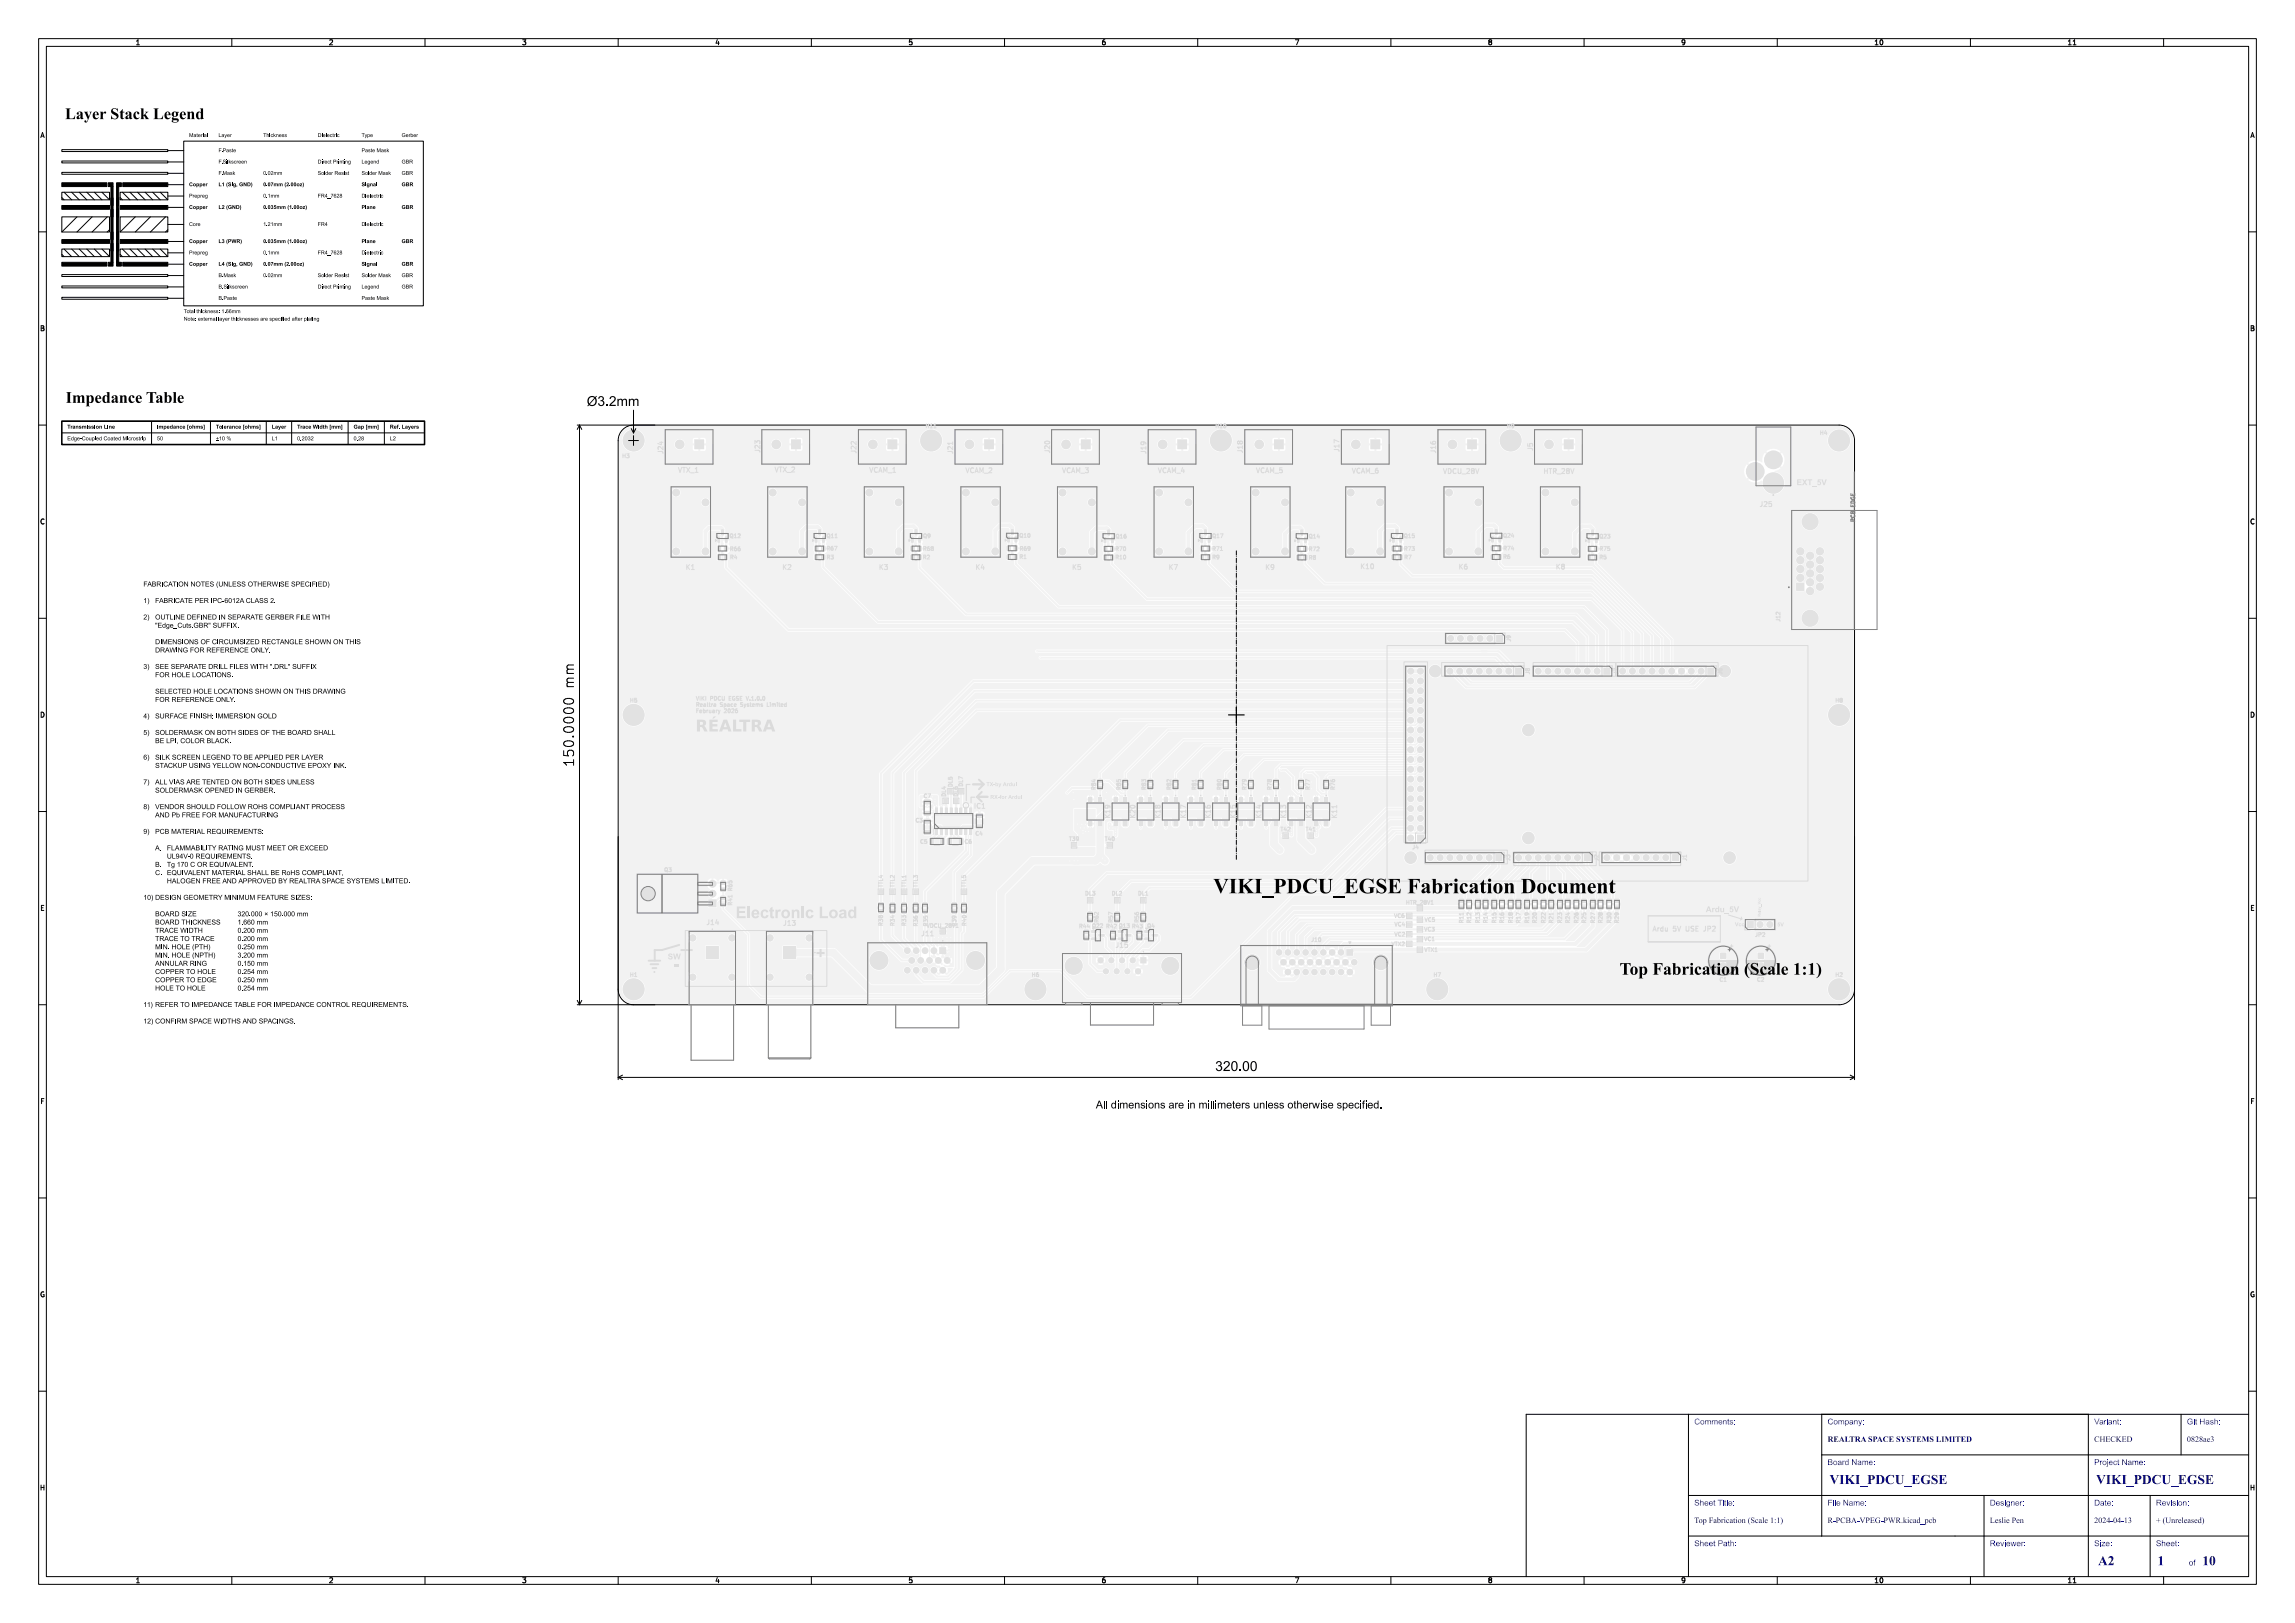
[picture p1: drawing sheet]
<svg xmlns="http://www.w3.org/2000/svg" width="594mm" height="420mm" viewBox="0 0 594 420" stroke-linecap="round" stroke-linejoin="round" font-family="sans-serif">
<defs><g id="words">
<text font-size="5.3" fill="#fff" x="314" y="231.5">VIKI_PDCU_EGSE Fabrication Document</text>
<text font-size="4.3" fill="#fff" x="410.4" y="252.5">Top Fabrication (Scale 1:1)</text>
<text font-size="3.4" fill="#fff" x="148.6" y="196.3" transform="rotate(-90 148.6 196.3)">150.0000 mm</text>
<g font-size="3.3" fill="#fff">
<text x="473.5" y="384.2">VIKI_PDCU_EGSE</text>
<text x="542.5" y="384.2">VIKI_PDCU_EGSE</text>
<text x="543" y="405.2">A2</text>
<text x="558.4" y="405.2">1</text>
<text x="570" y="405.2">10</text>
</g>
<g font-size="2" fill="#fff">
<text x="438.5" y="368.7">Comments:</text>
<text x="473" y="368.7">Company:</text>
<text x="542" y="368.7">Variant:</text>
<text x="566" y="368.7">Git Hash:</text>
<text x="473" y="373.2">REALTRA SPACE SYSTEMS LIMITED</text>
<text x="542" y="373.2">CHECKED</text>
<text x="566" y="373.2">0828ae3</text>
<text x="473" y="379.2">Board Name:</text>
<text x="542" y="379.2">Project Name:</text>
<text x="438.5" y="389.7">Sheet Title:</text>
<text x="473" y="389.7">File Name:</text>
<text x="515" y="389.7">Designer:</text>
<text x="542" y="389.7">Date:</text>
<text x="558" y="389.7">Revision:</text>
<text x="438.5" y="394.2">Top Fabrication (Scale 1:1)</text>
<text x="473" y="394.2">R-PCBA-VPEG-PWR.kicad_pcb</text>
<text x="515" y="394.2">Leslie Pen</text>
<text x="542" y="394.2">2024-04-13</text>
<text x="558" y="394.2">+ (Unreleased)</text>
<text x="438.5" y="400.2">Sheet Path:</text>
<text x="515" y="400.2">Reviewer:</text>
<text x="542" y="400.2">Size:</text>
<text x="558" y="400.2">Sheet:</text>
<text x="566.5" y="405.2">of</text>
</g>
<g font-size="1.7" fill="#fff">
<text x="35" y="11.6">1</text>
<text x="85" y="11.6">2</text>
<text x="135" y="11.6">3</text>
<text x="185" y="11.6">4</text>
<text x="235" y="11.6">5</text>
<text x="285" y="11.6">6</text>
<text x="335" y="11.6">7</text>
<text x="385" y="11.6">8</text>
<text x="435" y="11.6">9</text>
<text x="485" y="11.6">10</text>
<text x="535" y="11.6">11</text>
<text x="10.5" y="35.6">A</text>
<text x="582.5" y="35.6">A</text>
<text x="10.5" y="85.6">B</text>
<text x="582.5" y="85.6">B</text>
<text x="196.7" y="117" transform="rotate(-90 196.7 117)">J23</text>
<text x="296.6" y="117.3" transform="rotate(-90 296.6 117.3)">J19</text>
<text x="10.5" y="135.6">C</text>
<text x="582.5" y="135.6">C</text>
<text x="10.5" y="185.6">D</text>
<text x="582.5" y="185.6">D</text>
<text x="287.3" y="211.5" transform="rotate(-90 287.3 211.5)">K19</text>
<text x="293.8" y="211.5" transform="rotate(-90 293.8 211.5)">K20</text>
<text x="300.3" y="211.5" transform="rotate(-90 300.3 211.5)">K18</text>
<text x="313.3" y="211.5" transform="rotate(-90 313.3 211.5)">K16</text>
<text x="319.8" y="211.5" transform="rotate(-90 319.8 211.5)">K15</text>
<text x="326.4" y="211.5" transform="rotate(-90 326.4 211.5)">K14</text>
<text x="332.8" y="211.5" transform="rotate(-90 332.8 211.5)">K13</text>
<text x="339.4" y="211.5" transform="rotate(-90 339.4 211.5)">K12</text>
<text x="10.5" y="235.6">E</text>
<text x="582.5" y="235.6">E</text>
<text x="288.9" y="245.2">J15</text>
<text x="10.5" y="285.6">F</text>
<text x="582.5" y="285.6">F</text>
<text x="10.5" y="335.6">G</text>
<text x="582.5" y="335.6">G</text>
<text x="10.5" y="385.6">H</text>
<text x="582.5" y="385.6">H</text>
<text x="35" y="409.6">1</text>
<text x="85" y="409.6">2</text>
<text x="135" y="409.6">3</text>
<text x="185" y="409.6">4</text>
<text x="235" y="409.6">5</text>
<text x="285" y="409.6">6</text>
<text x="335" y="409.6">7</text>
<text x="385" y="409.6">8</text>
<text x="435" y="409.6">9</text>
<text x="485" y="409.6">10</text>
<text x="535" y="409.6">11</text>
</g>
<g font-size="1.3" fill="#fff">
<text x="239.8" y="110.7">H11</text>
<text x="314.8" y="110.7">H10</text>
<text x="390.2" y="110.7">H9</text>
<text x="480.1" y="134.5" transform="rotate(-90 480.1 134.5)">PCB EDGE</text>
<text x="418.8" y="174.5" transform="rotate(-90 418.8 174.5)">J7</text>
<text x="296.6" y="204.2" transform="rotate(-90 296.6 204.2)">R83</text>
<text x="303.1" y="204.2" transform="rotate(-90 303.1 204.2)">R82</text>
<text x="309.6" y="204.2" transform="rotate(-90 309.6 204.2)">R81</text>
<text x="316.1" y="204.2" transform="rotate(-90 316.1 204.2)">R80</text>
<text x="282.9" y="240.1">Q22</text>
<text x="289.8" y="240.1">Q13</text>
<text x="297.1" y="240.1">Q4</text>
<text x="360.3" y="244.8">VTX2</text>
</g>
</g></defs>
<path d="M161.2 111.2a4 4 0 0 1 2.8-1.2h312a4 4 0 0 1 4 4v142a4 4 0 0 1-4 4h-312a4 4 0 0 1-4-4v-142a4 4 0 0 1 1.2-2.8z" fill="none" stroke="#000" stroke-width=".26"/>
<g fill="#f2f2f2">
<path d="M297.1 203.5l1.2-.1 .1 .9-1.2 .1-.2-.2z" fill-rule="evenodd"/>
<path d="M297.1 201.6h1.2l.1 .8-1.2 .2-.2-.3z" fill-rule="evenodd"/>
<path d="M381.9 232.6h1.1l.2 .8-1.2 .2-.2-.2z" fill-rule="evenodd"/>
<path d="M381.9 234.5l1.1-.1 .2 .9-1.2 .1-.2-.2z" fill-rule="evenodd"/>
<path d="M303.8 206.3h.9v1.1h-.9z" fill-rule="evenodd"/>
<path d="M301.3 206.3h.9v1.1h-.9z" fill-rule="evenodd"/>
<path d="M301.3 212.6h.9v1.1h-.9z" fill-rule="evenodd"/>
<path d="M303.8 212.6h.9v1.1h-.9z" fill-rule="evenodd"/>
<path d="M294.3 240.6h1.2l.1 .8-1.2 .2-.2-.3z" fill-rule="evenodd"/>
<path d="M294.3 242.5l1.2-.1 .1 .9-1.2 .1-.2-.2z" fill-rule="evenodd"/>
<path d="M364.3 238.8h1v.9h-1z" fill-rule="evenodd"/>
<path d="M316.8 206.3h.9v1.1h-.9z" fill-rule="evenodd"/>
<path d="M314.3 206.3h.9v1.1h-.9z" fill-rule="evenodd"/>
<path d="M314.3 212.6h.9v1.1h-.9z" fill-rule="evenodd"/>
<path d="M316.8 212.6h.9v1.1h-.9z" fill-rule="evenodd"/>
<path d="M212.6 143.6l.7-.1 .3 .2-.2 1.2-.8-.2z" fill-rule="evenodd"/>
<path d="M210.8 143.6l.7-.1 .2 .2-.1 1.2-.8-.2z" fill-rule="evenodd"/>
<path d="M210.8 141.3h.7l.2 .1-.1 1.2-.8-.1z" fill-rule="evenodd"/>
<path d="M212.6 141.3h.7l.3 .1-.2 1.2-.8-.1z" fill-rule="evenodd"/>
<path d="M248.9 235.5l1.1-.1 .2 .9-1.2 .1-.2-.2z" fill-rule="evenodd"/>
<path d="M248.9 233.6h1.1l.2 .8-1.2 .2-.2-.2z" fill-rule="evenodd"/>
<path d="M332.3 215.7h.9v1.1h-.9z" fill-rule="evenodd"/>
<path d="M392.4 232.6h1.1l.2 .8-1.2 .2-.2-.2z" fill-rule="evenodd"/>
<path d="M392.4 234.5l1.1-.1 .2 .9-1.2 .1-.2-.2z" fill-rule="evenodd"/>
<path d="M280.5 240.6h1.2l.1 .8-1.2 .2-.1-.3z" fill-rule="evenodd"/>
<path d="M280.5 242.5l1.2-.1 .1 .9-1.2 .1-.1-.2z" fill-rule="evenodd"/>
<path d="M284.3 206.3h.9v1.1h-.9z" fill-rule="evenodd"/>
<path d="M281.8 206.3h.9v1.1h-.9z" fill-rule="evenodd"/>
<path d="M281.8 212.6h.9v1.1h-.9z" fill-rule="evenodd"/>
<path d="M284.3 212.6h.9v1.1h-.9z" fill-rule="evenodd"/>
<path d="M245.3 216.9l.8-.1 .3 .2v1.4l-.2 .2-1-.1z" fill-rule="evenodd"/>
<path d="M248.2 216.9l.9-.1 .2 .2v1.4l-.1 .2-1-.1z" fill-rule="evenodd"/>
<path d="M413.6 232.6h1.2l.1 .8-1.2 .2-.1-.2z" fill-rule="evenodd"/>
<path d="M413.6 234.5l1.2-.1 .1 .9-1.2 .1-.1-.2z" fill-rule="evenodd"/>
<path d="M445.3 246.6h1.4v1.5h-1.4z" fill-rule="evenodd"/>
<path d="M377.6 232.6h1.2l.1 .8-1.2 .2-.2-.2z" fill-rule="evenodd"/>
<path d="M377.6 234.5l1.2-.1 .1 .9-1.2 .1-.2-.2z" fill-rule="evenodd"/>
<path d="M310.8 138.9l.5 .1v1.4l-.5-.1z" fill-rule="evenodd"/>
<path d="M312.7 138.9l.5 .1v1.4l-.5-.1z" fill-rule="evenodd"/>
<path d="M311.7 137.1h.6l-.1 1.4-.5-.1z" fill-rule="evenodd"/>
<path d="M329.6 203.5l1.2-.1 .1 .9-1.2 .1-.2-.2z" fill-rule="evenodd"/>
<path d="M329.6 201.6h1.2l.1 .8-1.2 .2-.2-.3z" fill-rule="evenodd"/>
<path d="M360.4 138.9l.5 .1-.1 1.4-.5-.1z" fill-rule="evenodd"/>
<path d="M362.3 138.9l.5 .1-.1 1.4-.5-.1z" fill-rule="evenodd"/>
<path d="M361.3 137.1h.6l-.1 1.4-.5-.1z" fill-rule="evenodd"/>
<path d="M186.6 233.7h1.1l.2 .8-1.3 .2-.1-.3z" fill-rule="evenodd"/>
<path d="M186.6 231.9l1.1-.1 .2 .9-1.3 .1-.1-.2z" fill-rule="evenodd"/>
<path d="M185.8 138.9l.5 .1v1.4l-.5-.1z" fill-rule="evenodd"/>
<path d="M187.7 138.9l.5 .1v1.4l-.5-.1z" fill-rule="evenodd"/>
<path d="M186.7 137.1h.6l-.1 1.4-.5-.1z" fill-rule="evenodd"/>
<path d="M338.7 215.7h1v1.1h-1z" fill-rule="evenodd"/>
<path d="M211 138.9l.5 .1-.1 1.4-.5-.1z" fill-rule="evenodd"/>
<path d="M212.9 138.9l.5 .1-.1 1.4-.5-.1z" fill-rule="evenodd"/>
<path d="M211.9 137.1h.6l-.1 1.4-.5-.1z" fill-rule="evenodd"/>
<path d="M295.4 232.5h1v1h-1z" fill-rule="evenodd"/>
<path d="M288.7 232.5h1v1h-1z" fill-rule="evenodd"/>
<path d="M354.8 113.8h2.4v2.4h-2.4z" fill-rule="evenodd"/>
<path d="M385.9 141.3l.7-.1 .2 .1-.1 1.3-.9-.2z" fill-rule="evenodd"/>
<path d="M387.7 141.3l.7-.1 .3 .1-.2 1.3-.8-.2z" fill-rule="evenodd"/>
<path d="M405.1 232.6h1.2l.1 .8-1.2 .2-.2-.2z" fill-rule="evenodd"/>
<path d="M405.1 234.5l1.2-.1 .1 .9-1.2 .1-.2-.2z" fill-rule="evenodd"/>
<path d="M244.3 206.7h.9v1.1h-.9z" fill-rule="evenodd"/>
<path d="M394.6 232.6h1.2l.1 .8-1.2 .2-.1-.2z" fill-rule="evenodd"/>
<path d="M394.6 234.5l1.2-.1 .1 .9-1.2 .1-.1-.2z" fill-rule="evenodd"/>
<path d="M360.2 141.3h.7l.3 .1-.2 1.2-.8-.1z" fill-rule="evenodd"/>
<path d="M362.1 141.3h.7l.2 .1-.1 1.2-.9-.1z" fill-rule="evenodd"/>
<path d="M237.6 143.6l.7-.1 .2 .2-.1 1.2-.9-.2z" fill-rule="evenodd"/>
<path d="M235.7 143.6l.7-.1 .3 .2-.2 1.2-.8-.2z" fill-rule="evenodd"/>
<path d="M452.1 238.4h1.7v1.7h-1.7z" fill-rule="evenodd"/>
<path d="M285.6 141.4l.7-.1 .2 .2-.1 1.2-.9-.1z" fill-rule="evenodd"/>
<path d="M287.4 141.4l.7-.1 .3 .2-.2 1.2-.8-.1z" fill-rule="evenodd"/>
<path d="M366.8 216h1.7v1.7h-1.7z" fill-rule="evenodd"/>
<path d="M409.4 232.6h1.1l.2 .8-1.2 .2-.2-.2z" fill-rule="evenodd"/>
<path d="M409.4 234.5l1.1-.1 .2 .9-1.2 .1-.2-.2z" fill-rule="evenodd"/>
<path d="M245.5 204.3h1v1h-1z" fill-rule="evenodd"/>
<path d="M442 172.8h1.7v1.7h-1.7z" fill-rule="evenodd"/>
<path d="M229.8 113.8h2.4v2.4h-2.4z" fill-rule="evenodd"/>
<path d="M396.6 232.6h1.2l.1 .8-1.2 .2-.2-.2z" fill-rule="evenodd"/>
<path d="M396.6 234.5l1.2-.1 .1 .9-1.2 .1-.2-.2z" fill-rule="evenodd"/>
<path d="M260.6 141.3l.8-.1 .2 .1-.2 1.3-.8-.2z" fill-rule="evenodd"/>
<path d="M262.5 141.3l.7-.1 .2 .1-.1 1.3-.9-.2z" fill-rule="evenodd"/>
<path d="M249 230.2h1v1.1h-1z" fill-rule="evenodd"/>
<path d="M233.4 233.6h1.1l.2 .8-1.2 .2-.2-.2z" fill-rule="evenodd"/>
<path d="M233.4 235.5l1.1-.1 .2 .9-1.2 .1-.2-.2z" fill-rule="evenodd"/>
<path d="M367 242.5h1v1h-1z" fill-rule="evenodd"/>
<path d="M252.7 213.5l1.5-.1 .2 1-.2 .1h-1.4l-.2-.2z" fill-rule="evenodd"/>
<path d="M252.7 210.5h1.5l.2 .9-.2 .2h-1.4l-.2-.3z" fill-rule="evenodd"/>
<path d="M387.1 221.1h1.7v1.7h-1.7z" fill-rule="evenodd"/>
<path d="M240.5 216.9l.8-.1 .3 .2v1.4l-.2 .2-.9-.1z" fill-rule="evenodd"/>
<path d="M243.5 216.9l.8-.1 .2 .2v1.4l-.1 .2-1-.1z" fill-rule="evenodd"/>
<path d="M183.4 232.8h2v1.9h-2z" fill-rule="evenodd"/>
</g>
<g fill="#f2f2f2">
<circle cx="446" cy="249.8" r=".8"/>
<circle cx="350.9" cy="115" r="1.2"/>
<circle cx="316" cy="114" r="2.8"/>
<circle cx="455.5" cy="239.3" r=".85"/>
<circle cx="458.1" cy="239.3" r=".85"/>
<circle cx="365.1" cy="216.9" r=".85"/>
<circle cx="367.6" cy="214.3" r=".85"/>
<circle cx="365.1" cy="214.3" r=".85"/>
<circle cx="367.6" cy="211.8" r=".85"/>
<circle cx="365.1" cy="211.8" r=".85"/>
<circle cx="367.6" cy="209.2" r=".85"/>
<circle cx="365.1" cy="209.2" r=".85"/>
<circle cx="367.6" cy="206.7" r=".85"/>
<circle cx="365.1" cy="206.7" r=".85"/>
<circle cx="367.6" cy="204.2" r=".85"/>
<circle cx="365.1" cy="204.2" r=".85"/>
<circle cx="367.6" cy="201.6" r=".85"/>
<circle cx="365.1" cy="201.6" r=".85"/>
<circle cx="367.6" cy="199.1" r=".85"/>
<circle cx="365.1" cy="199.1" r=".85"/>
<circle cx="367.6" cy="196.5" r=".85"/>
<circle cx="365.1" cy="196.5" r=".85"/>
<circle cx="367.6" cy="194" r=".85"/>
<circle cx="365.1" cy="194" r=".85"/>
<circle cx="367.6" cy="191.5" r=".85"/>
<circle cx="365.1" cy="191.5" r=".85"/>
<circle cx="367.6" cy="188.9" r=".85"/>
<circle cx="365.1" cy="188.9" r=".85"/>
<circle cx="367.6" cy="186.4" r=".85"/>
<circle cx="365.1" cy="186.4" r=".85"/>
<circle cx="367.6" cy="183.8" r=".85"/>
<circle cx="365.1" cy="183.8" r=".85"/>
<circle cx="367.6" cy="181.3" r=".85"/>
<circle cx="365.1" cy="181.3" r=".85"/>
<circle cx="367.6" cy="178.8" r=".85"/>
<circle cx="365.1" cy="178.8" r=".85"/>
<circle cx="367.6" cy="176.2" r=".85"/>
<circle cx="365.1" cy="176.2" r=".85"/>
<circle cx="367.6" cy="173.7" r=".85"/>
<circle cx="365.1" cy="173.7" r=".85"/>
<circle cx="391" cy="114" r="2.8"/>
<circle cx="275" cy="142.7" r=".98"/>
<circle cx="282.6" cy="142.7" r=".98"/>
<circle cx="282.6" cy="130" r=".98"/>
<circle cx="275" cy="127.5" r=".98"/>
<circle cx="440.3" cy="173.7" r=".85"/>
<circle cx="437.7" cy="173.7" r=".85"/>
<circle cx="435.2" cy="173.7" r=".85"/>
<circle cx="432.7" cy="173.7" r=".85"/>
<circle cx="430.1" cy="173.7" r=".85"/>
<circle cx="427.6" cy="173.7" r=".85"/>
<circle cx="425" cy="173.7" r=".85"/>
<circle cx="422.5" cy="173.7" r=".85"/>
<circle cx="420" cy="173.7" r=".85"/>
<circle cx="225.9" cy="115" r="1.2"/>
<circle cx="250" cy="142.7" r=".98"/>
<circle cx="257.6" cy="142.7" r=".98"/>
<circle cx="257.6" cy="130" r=".98"/>
<circle cx="250" cy="127.5" r=".98"/>
<circle cx="268" cy="256" r="2.8"/>
<circle cx="385.4" cy="221.9" r=".85"/>
<circle cx="382.9" cy="221.9" r=".85"/>
<circle cx="380.3" cy="221.9" r=".85"/>
<circle cx="377.8" cy="221.9" r=".85"/>
<circle cx="375.3" cy="221.9" r=".85"/>
<circle cx="372.7" cy="221.9" r=".85"/>
<circle cx="370.2" cy="221.9" r=".85"/>
</g>
<path d="M184.4 231.3h.1M184.4 228.7h.1" fill="none" stroke="#f2f2f2" stroke-width="1.9"/>
<g fill="#f2f2f2">
<path d="M289.4 240.8h1.4v.5h-1.3z" fill-rule="evenodd"/>
<path d="M289.4 242.7h1.4v.5h-1.3z" fill-rule="evenodd"/>
<path d="M291.3 241.7h1.3l.1 .5-1.4 .1z" fill-rule="evenodd"/>
<path d="M285.7 139l.6 .1-.1 1.3-.5-.1z" fill-rule="evenodd"/>
<path d="M287.6 139l.6 .1-.1 1.3-.5-.1z" fill-rule="evenodd"/>
<path d="M286.7 137.1l.5 .1v1.4l-.5-.1z" fill-rule="evenodd"/>
<path d="M386 138.9h.6l-.1 1.4-.5-.1z" fill-rule="evenodd"/>
<path d="M387.9 138.9h.6l-.1 1.4-.5-.1z" fill-rule="evenodd"/>
<path d="M387 137l.5 .1v1.3l-.5-.1z" fill-rule="evenodd"/>
<path d="M312.5 143.6l.7-.1 .2 .2-.1 1.2-.9-.2z" fill-rule="evenodd"/>
<path d="M310.6 143.6l.7-.1 .3 .2-.2 1.2-.8-.2z" fill-rule="evenodd"/>
<path d="M287.4 240.6h1.2l.1 .8-1.2 .2-.1-.3z" fill-rule="evenodd"/>
<path d="M287.4 242.5l1.2-.1 .1 .9-1.2 .1-.1-.2z" fill-rule="evenodd"/>
<path d="M238.8 233.6h1.1l.2 .8-1.2 .2-.2-.2z" fill-rule="evenodd"/>
<path d="M238.8 235.5l1.1-.1 .2 .9-1.2 .1-.2-.2z" fill-rule="evenodd"/>
<path d="M262.5 143.5l.7-.1 .2 .2-.1 1.2-.9-.1z" fill-rule="evenodd"/>
<path d="M260.6 143.5l.8-.1 .2 .2-.2 1.2-.8-.1z" fill-rule="evenodd"/>
<path d="M281.5 236l1.2-.1 .1 .9-1.2 .1-.1-.2z" fill-rule="evenodd"/>
<path d="M281.5 237.8h1.2l.1 .8-1.2 .2-.1-.3z" fill-rule="evenodd"/>
<path d="M290.6 203.5l1.2-.1 .1 .9-1.2 .1-.2-.2z" fill-rule="evenodd"/>
<path d="M290.6 201.6h1.2l.1 .8-1.2 .2-.2-.3z" fill-rule="evenodd"/>
<path d="M415.9 232.6h1.1l.2 .8-1.2 .2-.2-.2z" fill-rule="evenodd"/>
<path d="M415.9 234.5l1.1-.1 .2 .9-1.2 .1-.2-.2z" fill-rule="evenodd"/>
<path d="M367 234.5h1v1h-1z" fill-rule="evenodd"/>
<path d="M379.6 232.6h1.2l.1 .8-1.2 .2-.1-.2z" fill-rule="evenodd"/>
<path d="M379.6 234.5l1.2-.1 .1 .9-1.2 .1-.1-.2z" fill-rule="evenodd"/>
<path d="M415.1 172.8h1.7v1.7h-1.7z" fill-rule="evenodd"/>
<path d="M386.1 232.6h1.2l.1 .8-1.2 .2-.1-.2z" fill-rule="evenodd"/>
<path d="M386.1 234.5l1.2-.1 .1 .9-1.2 .1-.1-.2z" fill-rule="evenodd"/>
<path d="M243.2 245.2h1.6v1.6h-1.6z" fill-rule="evenodd"/>
<path d="M379.8 113.8h2.4v2.4h-2.4z" fill-rule="evenodd"/>
<path d="M336.3 206.3h.9v1.1h-.9z" fill-rule="evenodd"/>
<path d="M333.8 206.3h.9v1.1h-.9z" fill-rule="evenodd"/>
<path d="M333.8 212.6h.9v1.1h-.9z" fill-rule="evenodd"/>
<path d="M336.3 212.6h.9v1.1h-.9z" fill-rule="evenodd"/>
<path d="M383.9 232.6h1.1l.2 .8-1.2 .2-.2-.2z" fill-rule="evenodd"/>
<path d="M383.9 234.5l1.1-.1 .2 .9-1.2 .1-.2-.2z" fill-rule="evenodd"/>
<path d="M260.8 138.9h.5v1.4l-.5-.1z" fill-rule="evenodd"/>
<path d="M262.7 138.9h.5v1.4l-.5-.1z" fill-rule="evenodd"/>
<path d="M261.7 137l.6 .1-.1 1.3-.5-.1z" fill-rule="evenodd"/>
<path d="M323.3 206.3h.9v1.1h-.9z" fill-rule="evenodd"/>
<path d="M320.8 206.3h.9v1.1h-.9z" fill-rule="evenodd"/>
<path d="M320.8 212.6h.9v1.1h-.9z" fill-rule="evenodd"/>
<path d="M323.3 212.6h.9v1.1h-.9z" fill-rule="evenodd"/>
<path d="M329.8 113.8h2.4v2.4h-2.4z" fill-rule="evenodd"/>
<path d="M316.6 203.5l1.2-.1 .1 .9-1.2 .1-.1-.2z" fill-rule="evenodd"/>
<path d="M316.6 201.6h1.2l.1 .8-1.2 .2-.1-.3z" fill-rule="evenodd"/>
<path d="M248.2 204.3h1v1h-1z" fill-rule="evenodd"/>
<path d="M410 221.1h1.7v1.7h-1.7z" fill-rule="evenodd"/>
<path d="M387.7 143.5l.7-.1 .3 .2-.2 1.2-.8-.1z" fill-rule="evenodd"/>
<path d="M385.9 143.5l.7-.1 .2 .2-.1 1.2-.9-.1z" fill-rule="evenodd"/>
<path d="M290.8 206.3h.9v1.1h-.9z" fill-rule="evenodd"/>
<path d="M288.3 206.3h.9v1.1h-.9z" fill-rule="evenodd"/>
<path d="M288.3 212.6h.9v1.1h-.9z" fill-rule="evenodd"/>
<path d="M290.8 212.6h.9v1.1h-.9z" fill-rule="evenodd"/>
<path d="M254.8 113.8h2.4v2.4h-2.4z" fill-rule="evenodd"/>
<path d="M455 246.6h1.5v1.5h-1.5z" fill-rule="evenodd"/>
<path d="M182.7 244.9h3.3v3.3h-3.3z" fill-rule="evenodd"/>
<path d="M279.8 113.8h2.4v2.4h-2.4z" fill-rule="evenodd"/>
<path d="M362.1 143.6l.7-.1 .2 .2-.1 1.2-.9-.2z" fill-rule="evenodd"/>
<path d="M360.2 143.6l.7-.1 .3 .2-.2 1.2-.8-.2z" fill-rule="evenodd"/>
<path d="M387.3 164.4h1.7v1.6h-1.7z" fill-rule="evenodd"/>
<path d="M336.1 203.5l1.2-.1 .1 .9-1.2 .1-.2-.2z" fill-rule="evenodd"/>
<path d="M336.1 201.6h1.2l.1 .8-1.2 .2-.2-.3z" fill-rule="evenodd"/>
<path d="M364.3 243.8h1v1h-1z" fill-rule="evenodd"/>
<path d="M400.9 232.6h1.1l.2 .8-1.2 .2-.2-.2z" fill-rule="evenodd"/>
<path d="M400.9 234.5l1.1-.1 .2 .9-1.2 .1-.2-.2z" fill-rule="evenodd"/>
<path d="M364.3 236.5h1v1h-1z" fill-rule="evenodd"/>
<path d="M335.6 141.4l.7-.1 .2 .2-.1 1.2-.9-.1z" fill-rule="evenodd"/>
<path d="M337.4 141.4l.7-.1 .3 .2-.2 1.2-.8-.1z" fill-rule="evenodd"/>
<path d="M187.5 143.6l.7-.1 .2 .2-.1 1.2-.9-.2z" fill-rule="evenodd"/>
<path d="M185.6 143.6l.7-.1 .3 .2-.2 1.2-.8-.2z" fill-rule="evenodd"/>
<path d="M335.7 139l.6 .1-.1 1.3-.5-.1z" fill-rule="evenodd"/>
<path d="M337.6 139l.6 .1-.1 1.3-.5-.1z" fill-rule="evenodd"/>
<path d="M336.7 137.1l.5 .1v1.4l-.5-.1z" fill-rule="evenodd"/>
<path d="M236.5 230.2h1v1.1h-1z" fill-rule="evenodd"/>
<path d="M364.3 241.3h1v.9h-1z" fill-rule="evenodd"/>
<path d="M411 139l.5 .1v1.3l-.5-.1z" fill-rule="evenodd"/>
<path d="M412.9 139l.5 .1v1.3l-.5-.1z" fill-rule="evenodd"/>
<path d="M411.9 137.1l.6 .1-.1 1.4-.5-.1z" fill-rule="evenodd"/>
<path d="M227.5 230.2h1v1.1h-1z" fill-rule="evenodd"/>
<path d="M185.6 141.3h.7l.3 .1-.2 1.2-.8-.1z" fill-rule="evenodd"/>
<path d="M187.5 141.3h.7l.2 .1-.1 1.2-.9-.1z" fill-rule="evenodd"/>
<path d="M310.6 141.3h.7l.3 .1-.2 1.2-.8-.1z" fill-rule="evenodd"/>
<path d="M312.5 141.3h.7l.2 .1-.1 1.2-.9-.1z" fill-rule="evenodd"/>
<path d="M348.6 245.7h1.6v1.6h-1.6z" fill-rule="evenodd"/>
<path d="M204.8 113.8h2.4v2.4h-2.4z" fill-rule="evenodd"/>
<path d="M410.8 141.4l.7-.1 .3 .2-.2 1.2-.8-.1z" fill-rule="evenodd"/>
<path d="M412.7 141.4l.7-.1 .2 .2-.1 1.2-.9-.1z" fill-rule="evenodd"/>
<path d="M407.4 232.6h1.1l.2 .8-1.2 .2-.2-.2z" fill-rule="evenodd"/>
<path d="M407.4 234.5l1.1-.1 .2 .9-1.2 .1-.2-.2z" fill-rule="evenodd"/>
<path d="M367 245.2h1v1h-1z" fill-rule="evenodd"/>
<path d="M342.6 203.5l1.2-.1 .1 .9-1.2 .1-.1-.2z" fill-rule="evenodd"/>
<path d="M342.6 201.6h1.2l.1 .8-1.2 .2-.1-.3z" fill-rule="evenodd"/>
<path d="M337.4 143.6h.7l.3 .1-.2 1.2-.8-.1z" fill-rule="evenodd"/>
<path d="M335.6 143.6h.7l.2 .1-.1 1.2-.9-.1z" fill-rule="evenodd"/>
<path d="M282.5 240.8h1.4v.5h-1.3z" fill-rule="evenodd"/>
<path d="M282.5 242.7h1.4v.5h-1.3z" fill-rule="evenodd"/>
<path d="M284.4 241.7h1.3l.1 .5-1.4 .1z" fill-rule="evenodd"/>
<path d="M230.4 233.6h1.1l.2 .8-1.2 .2-.2-.2z" fill-rule="evenodd"/>
<path d="M230.4 235.5l1.1-.1 .2 .9-1.2 .1-.2-.2z" fill-rule="evenodd"/>
<path d="M310.3 206.3h.9v1.1h-.9z" fill-rule="evenodd"/>
<path d="M307.8 206.3h.9v1.1h-.9z" fill-rule="evenodd"/>
<path d="M307.8 212.6h.9v1.1h-.9z" fill-rule="evenodd"/>
<path d="M310.3 212.6h.9v1.1h-.9z" fill-rule="evenodd"/>
<path d="M303.6 203.5l1.2-.1 .1 .9-1.2 .1-.1-.2z" fill-rule="evenodd"/>
<path d="M303.6 201.6h1.2l.1 .8-1.2 .2-.1-.3z" fill-rule="evenodd"/>
<path d="M233.5 230.2h1v1.1h-1z" fill-rule="evenodd"/>
<path d="M392.2 172.8h1.7v1.7h-1.7z" fill-rule="evenodd"/>
<path d="M367 237.5h1v1h-1z" fill-rule="evenodd"/>
<path d="M329.8 206.3h.9v1.1h-.9z" fill-rule="evenodd"/>
<path d="M327.3 206.3h.9v1.1h-.9z" fill-rule="evenodd"/>
<path d="M327.3 212.6h.9v1.1h-.9z" fill-rule="evenodd"/>
<path d="M329.8 212.6h.9v1.1h-.9z" fill-rule="evenodd"/>
<path d="M179.8 113.8h2.4v2.4h-2.4z" fill-rule="evenodd"/>
<path d="M236.4 233.6h1.1l.2 .8-1.2 .2-.2-.2z" fill-rule="evenodd"/>
<path d="M236.4 235.5l1.1-.1 .2 .9-1.2 .1-.2-.2z" fill-rule="evenodd"/>
<path d="M246.4 235.5l1.1-.1 .2 .9-1.2 .1-.2-.2z" fill-rule="evenodd"/>
<path d="M246.4 233.6h1.1l.2 .8-1.2 .2-.2-.2z" fill-rule="evenodd"/>
<path d="M235.7 141.3h.7l.3 .1-.2 1.2-.8-.1z" fill-rule="evenodd"/>
<path d="M237.6 141.3h.7l.2 .1-.1 1.2-.9-.1z" fill-rule="evenodd"/>
<path d="M227.4 235.4l1.1-.1 .2 .9-1.2 .1-.2-.2z" fill-rule="evenodd"/>
<path d="M227.4 233.6l1.1-.1 .2 .9-1.2 .1-.2-.2z" fill-rule="evenodd"/>
<path d="M323.1 203.5l1.2-.1 .1 .9-1.2 .1-.2-.2z" fill-rule="evenodd"/>
<path d="M323.1 201.6h1.2l.1 .8-1.2 .2-.2-.3z" fill-rule="evenodd"/>
<path d="M242.1 214.4h.6v1.5h-.6z" fill-rule="evenodd"/>
<path d="M243.3 214.4h.7v1.5h-.7z" fill-rule="evenodd"/>
<path d="M244.6 214.4h.6v1.5h-.6z" fill-rule="evenodd"/>
<path d="M245.9 214.4h.6v1.5h-.6z" fill-rule="evenodd"/>
<path d="M247.1 214.4h.7v1.5h-.7z" fill-rule="evenodd"/>
<path d="M248.4 214.4h.7v1.5h-.7z" fill-rule="evenodd"/>
<path d="M249.7 214.4h.6v1.5h-.6z" fill-rule="evenodd"/>
<path d="M250.9 214.4h.7v1.5h-.7z" fill-rule="evenodd"/>
<path d="M250.9 209h.7v1.5h-.7z" fill-rule="evenodd"/>
<path d="M249.7 209h.6v1.5h-.6z" fill-rule="evenodd"/>
<path d="M248.4 209h.7v1.5h-.7z" fill-rule="evenodd"/>
<path d="M247.1 209h.7v1.5h-.7z" fill-rule="evenodd"/>
<path d="M245.9 209h.6v1.5h-.6z" fill-rule="evenodd"/>
<path d="M244.6 209h.6v1.5h-.6z" fill-rule="evenodd"/>
<path d="M243.3 209h.7v1.5h-.7z" fill-rule="evenodd"/>
<path d="M242.1 209h.6v1.5h-.6z" fill-rule="evenodd"/>
<path d="M239.2 214.9h1.5l.2 1-.3 .1h-1.3l-.2-.2z" fill-rule="evenodd"/>
<path d="M239.2 212l1.5-.1 .2 1-.3 .2h-1.3l-.2-.3z" fill-rule="evenodd"/>
<path d="M284.1 203.5l1.2-.1 .1 .9-1.2 .1-.2-.2z" fill-rule="evenodd"/>
<path d="M284.1 201.6h1.2l.1 .8-1.2 .2-.2-.3z" fill-rule="evenodd"/>
<path d="M465 150.9h1.9v1.9h-1.9z" fill-rule="evenodd"/>
<path d="M367 240h1v1h-1z" fill-rule="evenodd"/>
<path d="M202.7 244.9h3.3v3.3h-3.3z" fill-rule="evenodd"/>
<path d="M235.9 138.9l.5 .1-.1 1.4-.5-.1z" fill-rule="evenodd"/>
<path d="M237.8 138.9l.5 .1-.1 1.4-.5-.1z" fill-rule="evenodd"/>
<path d="M236.8 137.1h.6l-.1 1.4-.5-.1z" fill-rule="evenodd"/>
<path d="M286.8 218.2h.9v1h-.9z" fill-rule="evenodd"/>
<path d="M295.2 247.8h1.5v1.5h-1.5z" fill-rule="evenodd"/>
<path d="M310.1 203.5l1.2-.1 .1 .9-1.2 .1-.1-.2z" fill-rule="evenodd"/>
<path d="M310.1 201.6h1.2l.1 .8-1.2 .2-.1-.3z" fill-rule="evenodd"/>
<path d="M277.5 218.2h1v1h-1z" fill-rule="evenodd"/>
<path d="M243.5 240.5h1v1h-1z" fill-rule="evenodd"/>
<path d="M404.8 113.8h2.4v2.4h-2.4z" fill-rule="evenodd"/>
<path d="M287.4 143.6h.7l.3 .1-.2 1.2-.8-.1z" fill-rule="evenodd"/>
<path d="M285.6 143.6h.7l.2 .1-.1 1.2-.9-.1z" fill-rule="evenodd"/>
<path d="M295.3 237.8h1.2l.1 .8-1.2 .2-.2-.3z" fill-rule="evenodd"/>
<path d="M295.3 236l1.2-.1 .1 .9-1.2 .1-.2-.2z" fill-rule="evenodd"/>
<path d="M390.4 232.6h1.1l.2 .8-1.2 .2-.2-.2z" fill-rule="evenodd"/>
<path d="M390.4 234.5l1.1-.1 .2 .9-1.2 .1-.2-.2z" fill-rule="evenodd"/>
<path d="M417.9 232.6h1.1l.2 .8-1.2 .2-.2-.2z" fill-rule="evenodd"/>
<path d="M417.9 234.5l1.1-.1 .2 .9-1.2 .1-.2-.2z" fill-rule="evenodd"/>
<path d="M342.8 206.3h.9v1.1h-.9z" fill-rule="evenodd"/>
<path d="M340.3 206.3h.9v1.1h-.9z" fill-rule="evenodd"/>
<path d="M340.3 212.6h.9v1.1h-.9z" fill-rule="evenodd"/>
<path d="M342.8 212.6h.9v1.1h-.9z" fill-rule="evenodd"/>
<path d="M186.6 229.8h1.1l.2 .8-1.3 .1-.1-.2z" fill-rule="evenodd"/>
<path d="M186.6 228l1.1-.1 .2 .9-1.3 .1-.1-.2z" fill-rule="evenodd"/>
<path d="M230.5 230.2h1v1.1h-1z" fill-rule="evenodd"/>
<path d="M398.9 232.6h1.1l.2 .8-1.2 .2-.2-.2z" fill-rule="evenodd"/>
<path d="M398.9 234.5l1.1-.1 .2 .9-1.2 .1-.2-.2z" fill-rule="evenodd"/>
<path d="M304.8 113.8h2.4v2.4h-2.4z" fill-rule="evenodd"/>
<path d="M239.2 207l1.5-.1 .2 1-.3 .2h-1.3l-.2-.3z" fill-rule="evenodd"/>
<path d="M239.2 209.9h1.5l.2 1-.3 .1h-1.3l-.2-.2z" fill-rule="evenodd"/>
<path d="M411.6 232.6h1.2l.1 .8-1.2 .2-.2-.2z" fill-rule="evenodd"/>
<path d="M411.6 234.5l1.2-.1 .1 .9-1.2 .1-.2-.2z" fill-rule="evenodd"/>
<path d="M247 206.7h1v1.1h-1z" fill-rule="evenodd"/>
<path d="M412.7 143.6h.7l.2 .1-.1 1.2-.9-.1z" fill-rule="evenodd"/>
<path d="M410.8 143.6h.7l.3 .1-.2 1.2-.8-.1z" fill-rule="evenodd"/>
<path d="M432.8 221.1h1.7v1.7h-1.7z" fill-rule="evenodd"/>
<path d="M297.3 206.3h.9v1.1h-.9z" fill-rule="evenodd"/>
<path d="M294.8 206.3h.9v1.1h-.9z" fill-rule="evenodd"/>
<path d="M294.8 212.6h.9v1.1h-.9z" fill-rule="evenodd"/>
<path d="M297.3 212.6h.9v1.1h-.9z" fill-rule="evenodd"/>
<path d="M281.7 232.5h1v1h-1z" fill-rule="evenodd"/>
<path d="M403.1 232.6h1.2l.1 .8-1.2 .2-.1-.2z" fill-rule="evenodd"/>
<path d="M403.1 234.5l1.2-.1 .1 .9-1.2 .1-.1-.2z" fill-rule="evenodd"/>
<path d="M288.5 237.8h1.2l.1 .8-1.2 .2-.1-.3z" fill-rule="evenodd"/>
<path d="M288.5 236l1.2-.1 .1 .9-1.2 .1-.1-.2z" fill-rule="evenodd"/>
<path d="M388.1 232.6h1.2l.1 .8-1.2 .2-.2-.2z" fill-rule="evenodd"/>
<path d="M388.1 234.5l1.2-.1 .1 .9-1.2 .1-.2-.2z" fill-rule="evenodd"/>
<path d="M296.3 240.8h1.3l.1 .5h-1.4z" fill-rule="evenodd"/>
<path d="M296.3 242.7h1.3l.1 .5h-1.4z" fill-rule="evenodd"/>
<path d="M298.1 241.7h1.4l.1 .5-1.4 .1z" fill-rule="evenodd"/>
</g>
<g fill="#f2f2f2">
<circle cx="413.4" cy="173.7" r=".85"/>
<circle cx="410.8" cy="173.7" r=".85"/>
<circle cx="408.3" cy="173.7" r=".85"/>
<circle cx="405.7" cy="173.7" r=".85"/>
<circle cx="403.2" cy="173.7" r=".85"/>
<circle cx="400.7" cy="173.7" r=".85"/>
<circle cx="398.1" cy="173.7" r=".85"/>
<circle cx="241.7" cy="246" r=".83"/>
<circle cx="239.4" cy="246" r=".82"/>
<circle cx="237.1" cy="246" r=".82"/>
<circle cx="234.8" cy="246" r=".82"/>
<circle cx="245.2" cy="248.5" r=".83"/>
<circle cx="242.9" cy="248.5" r=".83"/>
<circle cx="240.6" cy="248.5" r=".83"/>
<circle cx="238.3" cy="248.5" r=".83"/>
<circle cx="236" cy="248.5" r=".83"/>
<circle cx="244" cy="251.1" r=".83"/>
<circle cx="241.7" cy="251.1" r=".83"/>
<circle cx="239.4" cy="251.1" r=".83"/>
<circle cx="237.1" cy="251.1" r=".83"/>
<circle cx="234.8" cy="251.1" r=".83"/>
<circle cx="252.5" cy="248.5" r="2.4"/>
<circle cx="227.5" cy="248.5" r="2.4"/>
<circle cx="375.9" cy="115" r="1.2"/>
<circle cx="300" cy="142.7" r=".98"/>
<circle cx="307.6" cy="142.7" r=".98"/>
<circle cx="307.6" cy="130" r=".98"/>
<circle cx="300" cy="127.5" r=".97"/>
<circle cx="325.9" cy="115" r="1.2"/>
<circle cx="408.3" cy="221.9" r=".85"/>
<circle cx="405.7" cy="221.9" r=".85"/>
<circle cx="403.2" cy="221.9" r=".85"/>
<circle cx="400.7" cy="221.9" r=".85"/>
<circle cx="398.1" cy="221.9" r=".85"/>
<circle cx="395.6" cy="221.9" r=".85"/>
<circle cx="393" cy="221.9" r=".85"/>
<circle cx="400" cy="142.7" r=".98"/>
<circle cx="407.6" cy="142.7" r=".98"/>
<circle cx="407.6" cy="130" r=".98"/>
<circle cx="400" cy="127.5" r=".97"/>
<circle cx="250.9" cy="115" r="1.2"/>
<circle cx="455.7" cy="249.8" r=".8"/>
<circle cx="179.3" cy="252.9" r=".9"/>
<circle cx="189.4" cy="252.9" r=".9"/>
<circle cx="189.4" cy="242.7" r=".9"/>
<circle cx="179.3" cy="242.7" r=".9"/>
<circle cx="325" cy="142.7" r=".98"/>
<circle cx="332.6" cy="142.7" r=".98"/>
<circle cx="332.6" cy="130" r=".98"/>
<circle cx="325" cy="127.5" r=".97"/>
<circle cx="275.9" cy="115" r="1.2"/>
<circle cx="385.6" cy="165.2" r=".85"/>
<circle cx="383.1" cy="165.2" r=".85"/>
<circle cx="380.5" cy="165.2" r=".85"/>
<circle cx="378" cy="165.2" r=".85"/>
<circle cx="375.5" cy="165.2" r=".85"/>
<circle cx="459" cy="125" r="2.73"/>
<circle cx="459" cy="119" r="2.37"/>
<circle cx="454.3" cy="122" r="2.37"/>
<circle cx="476" cy="256" r="2.8"/>
<circle cx="476" cy="114" r="2.8"/>
<circle cx="324.1" cy="249" r="2"/>
<circle cx="357.4" cy="249" r="2"/>
<circle cx="347.1" cy="246.5" r=".8"/>
<circle cx="344.8" cy="246.5" r=".8"/>
<circle cx="342.5" cy="246.5" r=".8"/>
<circle cx="340.2" cy="246.5" r=".8"/>
<circle cx="337.9" cy="246.5" r=".8"/>
<circle cx="335.6" cy="246.5" r=".8"/>
<circle cx="333.3" cy="246.5" r=".8"/>
<circle cx="331.1" cy="246.5" r=".8"/>
<circle cx="350.5" cy="249" r=".8"/>
<circle cx="348.2" cy="249" r=".8"/>
<circle cx="345.9" cy="249" r=".8"/>
<circle cx="343.7" cy="249" r=".8"/>
<circle cx="341.4" cy="249" r=".8"/>
<circle cx="339.1" cy="249" r=".8"/>
<circle cx="336.8" cy="249" r=".8"/>
<circle cx="334.5" cy="249" r=".8"/>
<circle cx="332.2" cy="249" r=".8"/>
<circle cx="349.4" cy="251.5" r=".8"/>
<circle cx="347.1" cy="251.5" r=".8"/>
<circle cx="344.8" cy="251.5" r=".8"/>
<circle cx="342.5" cy="251.5" r=".8"/>
<circle cx="340.2" cy="251.5" r=".8"/>
<circle cx="337.9" cy="251.5" r=".8"/>
<circle cx="335.6" cy="251.5" r=".8"/>
<circle cx="333.3" cy="251.5" r=".8"/>
<circle cx="200.9" cy="115" r="1.2"/>
<circle cx="375" cy="142.7" r=".98"/>
<circle cx="382.6" cy="142.7" r=".98"/>
<circle cx="382.6" cy="130" r=".98"/>
<circle cx="375" cy="127.5" r=".98"/>
<circle cx="372" cy="256" r="2.8"/>
<circle cx="175" cy="142.7" r=".98"/>
<circle cx="182.6" cy="142.7" r=".98"/>
<circle cx="182.6" cy="130" r=".98"/>
<circle cx="175" cy="127.5" r=".98"/>
<circle cx="390.5" cy="173.7" r=".85"/>
<circle cx="388" cy="173.7" r=".85"/>
<circle cx="385.4" cy="173.7" r=".85"/>
<circle cx="382.9" cy="173.7" r=".85"/>
<circle cx="380.3" cy="173.7" r=".85"/>
<circle cx="377.8" cy="173.7" r=".85"/>
<circle cx="375.3" cy="173.7" r=".85"/>
<circle cx="175.9" cy="115" r="1.2"/>
<circle cx="466" cy="149.5" r=".97"/>
<circle cx="466" cy="147.2" r=".97"/>
<circle cx="466" cy="145" r=".98"/>
<circle cx="466" cy="142.7" r=".98"/>
<circle cx="468.5" cy="153" r=".98"/>
<circle cx="468.5" cy="150.7" r=".98"/>
<circle cx="468.5" cy="148.4" r=".98"/>
<circle cx="468.5" cy="146.1" r=".98"/>
<circle cx="468.5" cy="143.8" r=".98"/>
<circle cx="471" cy="151.8" r=".97"/>
<circle cx="471" cy="149.5" r=".97"/>
<circle cx="471" cy="147.3" r=".98"/>
<circle cx="471" cy="145" r=".98"/>
<circle cx="471" cy="142.7" r=".98"/>
<circle cx="468.5" cy="160" r="2.11"/>
<circle cx="468.5" cy="135" r="2.11"/>
<circle cx="209.5" cy="252.9" r=".9"/>
<circle cx="209.5" cy="242.7" r=".9"/>
<circle cx="199.3" cy="242.7" r=".9"/>
<circle cx="199.3" cy="252.9" r=".9"/>
<circle cx="225" cy="142.7" r=".98"/>
<circle cx="232.6" cy="142.7" r=".98"/>
<circle cx="232.6" cy="130" r=".98"/>
<circle cx="225" cy="127.5" r=".97"/>
<circle cx="293.2" cy="248.5" r=".75"/>
<circle cx="290.4" cy="248.5" r=".75"/>
<circle cx="287.6" cy="248.5" r=".75"/>
<circle cx="284.9" cy="248.5" r=".75"/>
<circle cx="294.6" cy="251.4" r=".75"/>
<circle cx="291.8" cy="251.3" r=".75"/>
<circle cx="289" cy="251.3" r=".75"/>
<circle cx="286.2" cy="251.3" r=".75"/>
<circle cx="302.9" cy="249.9" r="2.29"/>
<circle cx="277.9" cy="249.9" r="2.29"/>
<circle cx="400.9" cy="115" r="1.2"/>
<circle cx="241" cy="114" r="2.8"/>
<circle cx="300.9" cy="115" r="1.2"/>
<circle cx="431.1" cy="221.9" r=".85"/>
<circle cx="428.6" cy="221.9" r=".85"/>
<circle cx="426.1" cy="221.9" r=".85"/>
<circle cx="423.5" cy="221.9" r=".85"/>
<circle cx="421" cy="221.9" r=".85"/>
<circle cx="418.4" cy="221.9" r=".85"/>
<circle cx="415.9" cy="221.9" r=".85"/>
<circle cx="476" cy="185" r="2.8"/>
<circle cx="164" cy="114" r="2.8"/>
<circle cx="200" cy="142.7" r=".98"/>
<circle cx="207.6" cy="142.7" r=".98"/>
<circle cx="207.6" cy="130" r=".98"/>
<circle cx="200" cy="127.5" r=".97"/>
<circle cx="164" cy="185" r="2.8"/>
<circle cx="164" cy="256" r="2.8"/>
<circle cx="349.6" cy="142.7" r=".98"/>
<circle cx="357.2" cy="142.7" r=".98"/>
<circle cx="357.2" cy="130" r=".98"/>
<circle cx="349.6" cy="127.5" r=".98"/>
<circle cx="334.2" cy="214.8" r=".27"/>
<circle cx="334.2" cy="216" r=".28"/>
<circle cx="334.2" cy="215.4" r=".28"/>
<circle cx="364.1" cy="244.2" r=".28"/>
<circle cx="333.6" cy="212.8" r=".28"/>
<circle cx="365.5" cy="244.2" r=".28"/>
<circle cx="334.2" cy="214.2" r=".28"/>
<circle cx="363.5" cy="244.2" r=".27"/>
<circle cx="364.8" cy="244.2" r=".28"/>
<circle cx="333.6" cy="212.1" r=".28"/>
<circle cx="366.2" cy="244.2" r=".27"/>
<circle cx="334.2" cy="205.8" r=".27"/>
<circle cx="408" cy="236" r=".28"/>
<circle cx="301.8" cy="205.8" r=".28"/>
<circle cx="331.5" cy="204.1" r=".28"/>
<circle cx="213.1" cy="140.8" r=".28"/>
<circle cx="413.2" cy="140.9" r=".28"/>
<circle cx="314.7" cy="205.8" r=".27"/>
<circle cx="399.5" cy="236" r=".28"/>
<circle cx="277.9" cy="206.9" r=".28"/>
<circle cx="188" cy="140.8" r=".27"/>
<circle cx="380.2" cy="236" r=".27"/>
<circle cx="295.2" cy="205.8" r=".27"/>
<circle cx="286.4" cy="205.1" r=".27"/>
<circle cx="313" cy="140.8" r=".28"/>
<circle cx="241.4" cy="244.4" r=".28"/>
<circle cx="337.9" cy="140.9" r=".27"/>
<circle cx="339.4" cy="202.4" r=".28"/>
<circle cx="391" cy="236" r=".28"/>
<circle cx="243.6" cy="208.4" r=".28"/>
<circle cx="397.3" cy="236" r=".28"/>
<circle cx="253.5" cy="209.8" r=".28"/>
<circle cx="238" cy="140.8" r=".28"/>
<circle cx="388.2" cy="140.7" r=".27"/>
<circle cx="262.9" cy="140.7" r=".27"/>
<circle cx="286.2" cy="206.9" r=".27"/>
<circle cx="287.9" cy="140.9" r=".28"/>
<circle cx="388.7" cy="236" r=".27"/>
<circle cx="288.7" cy="205.8" r=".27"/>
<circle cx="327.7" cy="205.8" r=".27"/>
<circle cx="187.2" cy="228.4" r=".27"/>
<circle cx="416.5" cy="236" r=".28"/>
<circle cx="339.4" cy="204.1" r=".28"/>
<circle cx="240" cy="211.5" r=".28"/>
<circle cx="277.8" cy="205.1" r=".27"/>
<circle cx="384.5" cy="236" r=".27"/>
<circle cx="405.7" cy="236" r=".28"/>
<circle cx="362.5" cy="140.8" r=".28"/>
<circle cx="308.2" cy="205.8" r=".28"/>
<circle cx="321.2" cy="205.8" r=".27"/>
<circle cx="414.2" cy="236" r=".28"/>
<circle cx="282.2" cy="205.8" r=".27"/>
<circle cx="340.7" cy="205.8" r=".28"/>
<circle cx="383.2" cy="235.4" r=".28"/>
<circle cx="280.3" cy="214.9" r=".28"/>
<circle cx="278.9" cy="213.3" r=".27"/>
<circle cx="246.1" cy="242.6" r=".28"/>
<circle cx="245.1" cy="242.6" r=".27"/>
<circle cx="281.8" cy="215.2" r=".28"/>
<circle cx="280.3" cy="215.6" r=".28"/>
<circle cx="244" cy="244.5" r=".27"/>
<circle cx="245.6" cy="246.3" r=".28"/>
<circle cx="280.6" cy="214.2" r=".27"/>
<circle cx="245.6" cy="245.4" r=".28"/>
<circle cx="381.8" cy="235.4" r=".27"/>
<circle cx="382.5" cy="235.3" r=".27"/>
<circle cx="279.6" cy="214.2" r=".27"/>
<circle cx="282.2" cy="214.2" r=".27"/>
<circle cx="241.8" cy="243.5" r=".27"/>
<circle cx="242.9" cy="244.5" r=".28"/>
<circle cx="244" cy="242.6" r=".27"/>
<circle cx="245.1" cy="243.5" r=".27"/>
<circle cx="281" cy="213.3" r=".27"/>
<circle cx="381.8" cy="236" r=".28"/>
<circle cx="246.1" cy="243.5" r=".28"/>
<circle cx="245.1" cy="244.5" r=".27"/>
<circle cx="281" cy="215.2" r=".28"/>
<circle cx="280" cy="213.3" r=".27"/>
<circle cx="244" cy="243.5" r=".28"/>
<circle cx="246.1" cy="244.5" r=".28"/>
<circle cx="281.4" cy="214.2" r=".28"/>
<circle cx="382.5" cy="236" r=".28"/>
<circle cx="242.9" cy="242.6" r=".27"/>
<circle cx="383.2" cy="236" r=".28"/>
<circle cx="242.9" cy="243.5" r=".28"/>
<circle cx="241.8" cy="242.6" r=".27"/>
<circle cx="241.3" cy="206.2" r=".28"/>
<circle cx="242.4" cy="208.4" r=".27"/>
<circle cx="242" cy="207.5" r=".28"/>
<circle cx="242" cy="206.8" r=".28"/>
<circle cx="240" cy="208.7" r=".27"/>
<circle cx="241.6" cy="208.3" r=".27"/>
<circle cx="240.9" cy="208.7" r=".27"/>
<circle cx="241.1" cy="207.5" r=".28"/>
<circle cx="331.3" cy="220" r=".28"/>
<circle cx="286" cy="222.7" r=".27"/>
<circle cx="276.9" cy="222.8" r=".27"/>
<circle cx="279" cy="222.7" r=".28"/>
<circle cx="339.5" cy="220" r=".27"/>
<circle cx="285.3" cy="222.1" r=".28"/>
<circle cx="278" cy="222.7" r=".27"/>
<circle cx="340.7" cy="216.1" r=".28"/>
<circle cx="340.7" cy="214.2" r=".28"/>
<circle cx="340.7" cy="214.9" r=".28"/>
<circle cx="341.3" cy="214" r=".28"/>
<circle cx="340.7" cy="215.5" r=".28"/>
<circle cx="276.2" cy="205.1" r=".28"/>
<circle cx="286.1" cy="202.1" r=".28"/>
<circle cx="338.2" cy="199.9" r=".28"/>
<circle cx="331.6" cy="199.2" r=".28"/>
<circle cx="278" cy="217.9" r=".28"/>
<circle cx="286.5" cy="218.8" r=".28"/>
<circle cx="339.2" cy="215.2" r=".28"/>
<circle cx="331.9" cy="216.2" r=".27"/>
<circle cx="287.2" cy="213.3" r=".28"/>
<circle cx="288.6" cy="214.3" r=".27"/>
<circle cx="367.5" cy="235" r=".28"/>
<circle cx="288.1" cy="214.2" r=".27"/>
<circle cx="288.7" cy="214.8" r=".27"/>
<circle cx="287.2" cy="214.2" r=".28"/>
<circle cx="288.7" cy="215.5" r=".28"/>
<circle cx="288.7" cy="216.1" r=".28"/>
<circle cx="251.3" cy="208.4" r=".27"/>
<circle cx="269.3" cy="170.2" r=".27"/>
<circle cx="250" cy="208.4" r=".28"/>
<circle cx="268.4" cy="168.6" r=".28"/>
<circle cx="364.8" cy="237" r=".28"/>
<circle cx="295.2" cy="214.2" r=".28"/>
<circle cx="308.2" cy="214.2" r=".28"/>
<circle cx="364.8" cy="239.3" r=".28"/>
<circle cx="301.7" cy="214.2" r=".28"/>
<circle cx="367.5" cy="238" r=".28"/>
<circle cx="327.7" cy="214.2" r=".27"/>
<circle cx="367.5" cy="243" r=".27"/>
<circle cx="321.2" cy="214.2" r=".27"/>
<circle cx="364.8" cy="241.7" r=".28"/>
<circle cx="314.7" cy="214.2" r=".27"/>
<circle cx="367.5" cy="240.5" r=".28"/>
</g>
<g fill="none" stroke="#f2f2f2" stroke-width="1">
<path d="M187 137.8v-.8l-.4-.4h-3.1l-.9 .9v5.2M212.2 137.8v-.9l-.5-.5h-3l-1.1 1v5.3M237.1 137.8v-1l-.6-.6h-2.6l-1.3 1.3v5.2M262 137.7v-1.1l-.6-.6h-2.5l-1.3 1.2v5.5M287 137.8v-.6l-.5-.5h-2.8l-1.1 1.1v4.9M312 137.8v-.9l-.7-.7h-2l-1.7 1.7v4.8M336.9 137.8v-.8l-.5-.5h-2.2l-1.6 1.6v4.6M361.6 137.8v-1.1l-.5-.5h-2.7l-1.2 1.2v5.3M387.2 137.7v-1.2l-.5-.5h-2.4l-1.7 1.6v5.1M412.2 137.8v-.9l-.6-.7h-2.2l-1.8 1.9v4.6M365.1 173.7h2.5M287.2 213.3v1"/>
<path d="M288.1 214.2h.6M288.1 214.2v.1M288.7 213.1v3M333.5 212.3v.5l.4 .3h.3v1.1M334.2 215.4v.6M340.7 213.1v1.1M340.7 214.9v1.2M340.7 213.4l.6 .6M378.2 234.9h-43.6l-6 6.1v10l2.5 2.5h3.7l.8-.8v-1.2M412.2 234.9v4.8l-4.4 4.6h-59.8l-.9 .8v1.4M418.5 234.9v2.9l-7.9 7.9h-42.8M453.3 239.2h-.1"/>
<path d="M244 243.5h.1M244 241.3h.1M244 241.3v4.7l1.2 1.1v1.4M367.5 245.7h-17.4l-.7 .8M455.8 247.3h.1"/>
</g>
<g fill="none" stroke="#f2f2f2" stroke-width=".5">
<path d="M186.1 139.6v4.6M188 139.6l-.1 2.4M211.2 139.6l.1 4.6M213.1 139.6v2.4M236.1 139.6l.1 4.6M238 139.6v2.4M261 139.6l.1 4.5M263 139.6l-.1 2.3M286 139.7v4.6M287.9 139.7v2.3M311 139.6l.1 4.6M312.9 139.6v2.4"/>
<path d="M336 139.7v4.6M337.9 139.7v2.3M360.6 139.6l.1 4.6M362.5 139.6v2.4M386.3 139.6v4.5M388.2 139.6v2.3M411.2 139.7l.1 4.6M413.1 139.7v2.3M187.9 144.2v2.7l16.2 16.1h200.9l3.3 3.3v7.4M213.1 144.2v2.6l14.1 14.1h179.8l3.8 3.9v8.8M238 144.2v2.7l12.1 12.1h157.9l5.4 5.4v9.3M262.9 144.1v1.8l11.1 11.1h135.9l6 6v10.7"/>
<path d="M287.9 144.3v1.7l9 9.1h115.1l8 7.9v10.7M312.9 144.2v1.7l7.1 7.2h91.9l10.6 10.5v10.1M336 142h.1M337.9 144.3v1.7l5 5h69.2l13 13v9.7M362.5 144.2v1.8l3 3h46.6l15.5 15.5v9.2M388.2 144.1v1.8l1.1 1.1h22.8l18 18.1v8.6M411.2 142h.1M413.1 144.3v1.6l19.6 19.6v8.2M268.4 168.6h119.5l5.1 5.1M269.3 170.2h117.7l3.5 3.5M365.1 176.2h-113.2l-23.9 24v33.8M365.1 178.8h-112.9l-21.2 21.2v34.1"/>
<path d="M375.3 173.7l4.2 4.2h59.1l4.2-4.2M377.8 173.7l2.9 2.9h56.7l2.9-2.9M410.8 173.6v.1M420 171.3h.1M425.1 173.7h-.1M427.6 173.7h.1M331.6 199.2h1.1l2 1.9v3.2l1.2 1.1 .9-.1M338.1 199.9h1.7l1.3 1.2v3.3l.9 1h1.3M365.1 181.3h-112.4l-18.7 18.7v34.1M365.1 183.8h-112.4l-15.7 15.7v34.7M365.1 186.4h-75.2l-40.4 40.4v7.4M250 215.2v4.9l-10.6 10.6v3.5"/>
<path d="M251.3 215.2v6.1l-4.3 4.3v8.6M276.2 205.1l1.2-1.2h7.3l.1 3M278 218v.7M282.2 205.8v1.1M282.2 213.1v1.1M286.1 202.1h.9l3.2 3.2h1.1M286.4 218.7h.9M288.7 205.8v1.1M291.2 203.9l.1 3M295.2 205.8v1.1M295.2 213.1v1.1M297.8 203.9v3"/>
<path d="M301.7 213.1v1.1M301.8 205.8l-.1 1.1M304.3 203.9v3M308.2 205.8v1.1M308.2 213.1v1.1M310.8 203.9v3M314.7 205.8v1.1M314.7 213.1v1.1M317.3 203.9v3M321.2 205.8v1.1M321.2 213.1v1.1M323.7 203.9l.1 3"/>
<path d="M327.7 205.8v1.1M327.7 213.1v1.1M330.2 203.9l.1 3M332 216.2h.7M334.2 205.8v1.1M336.7 203.9l.1 3M339.2 215.2v1M340.7 205.8v1.1M343.2 203.9l.1 3M365.1 214.3h-5l-15.4 15.4h-47.1l-1.7 1.7v5M365.1 209.2h-6.3l-16.7 16.7h-55.7l-4.2 4.3v6.2M365.1 211.8h-5.6l-16.3 16.3h-50.5l-3.5 3.5v4.8"/>
<path d="M187.2 228.4h.1M187.2 228.4h-2.5l-.3 .3M187.2 230.2v2.1h-1.1l-1.4 1.5h-.3M228 235.8v7.3l5.4 5.4h2.6M231 235.9v6.3l3.8 3.8M234 235.9v7l3.1 3.1M237 236v7.7l1.3 1.3M239.4 236v7.8l1.2 1.2M247 235.9l.3 .5v14.3l-2 2h-2.8l-.8-.8v-.8M249.5 236v5.1l-.6 .5v9.4l-3 3h-6.9l-1.9-1.8v-1.1M282.2 238.3v2.8M289.2 238.3v2.7"/>
<path d="M289.2 236.4h.1M295.9 238.3v2.7M378.2 233.1h2.1M378.2 234.9h.1M380.3 234.9v1.1M382.5 234.9v.4M382.5 233.1h2M384.5 234.9v1.1M385.4 221.9v1.9l-6.2 6.2v3.1M386.8 233.1h2M386.8 234.9v1.3l-.9 .7h-50.6l-4.2 4.3v5.3M388 221.9v2.6l-4.5 4.4v4.2"/>
<path d="M388.8 234.9v1.1M391 234.9v1.1M391 233.1h2M392.5 239.2h-54.2l-2.7 2.8v4.5M393 234.9v1.1l-2 2h-54.6l-3.1 3.1v5.4M393 221.9v2.3l-5.3 5.3v3.6M395.3 233.1h1.9M395.3 234.9v1.5l-2.8 2.7M395.6 221.9v2.4l-3.6 3.6v5.2M397.2 234.9v1.1M398.1 221.9v2.3l-1.8 1.8v7.1M399.5 234.9v1.1"/>
<path d="M399.5 233.1h2M400.7 221.9v8.6l-.2 .2v2.4M401.5 234.9v3.2l-2.3 2.4h-59.2l-2.1 2.1v3.9M403.2 221.9v2.5l1.6 1.5v7.2M403.7 233.1h2M403.7 234.9v3.4l-3.3 3.4h-58.2l-2 2v2.8M405.7 221.9v2.3l3.3 3.3v5.6M405.7 234.9v1.1M408 234.9v1.1M408 233.1h2M408.3 221.9v2.3l5 4.9v4M410 234.9v3.1l-5.1 5.1h-60.8l-1.6 1.5v1.9"/>
<path d="M410.8 221.9v2.4l6.7 6.6v2.2M412.2 233.1h2.1M414.3 234.9v1.1M416.5 234.9v1.1M416.5 233.1h2M241.3 244.4l.4 .4v2.6l1.2 1.1M281.2 242.9h2M282.1 242.9v6.5l2 1.9h2.2M283.2 241.1h-2M285.1 242h.5l.7 .7v2.4l1.3 1.4v2M288.1 242.9h2M289 242.9v8.4"/>
<path d="M289.2 241v.1M290.1 241.1h-2M292 242h.8l.3 .4v1.2l-2.7 2.7v2.2M294.9 242.9h2.1M295.9 242.9v.8l-4.1 4.1v3.5M295.9 241v.1M297 241.1h-2.1M298.8 242h.9l.3 .2v1.2l-2.5 2.4h-1.6l-2.7 2.7"/>
</g>
<g fill="none" stroke="#f2f2f2" stroke-width=".6">
<path d="M240 210.4v2.1M240 207.5h2l.4 .4v1.8M242.4 215.2v.7l-1.4 1.3v.5M243.6 208.4v.1M243.6 208.5v1.2M243.6 215.2v-1.1l-.3-.4h-1.5l-.4 .4v.9l-.4 .4h-1M244.8 207.2l.1 2.5M244.9 215.2v1l-.9 1v.5M246 204.8l.2 .1v4.8M246.2 215.2v1.3l-.4 .4v.8M247.5 215.2v.7l1.2 1.2v.6M247.5 207.2v2.5"/>
<path d="M248.7 204.8v4.9M250 208.4v1.3M251.3 208.4v1.3M253.5 209.8v1.2M253.5 214h-1.4l-.3-.3h-2.4l-.7 .6v.9M453.2 239.2l.1 .1"/>
</g>
<g fill="none" stroke="#f2f2f2" stroke-width="2">
<path d="M291.3 210.6v2.5M297.8 210.6v2.5M304.3 210.6v2.5M304.3 210.6h.1M310.8 210.6v2.5M317.3 210.6v2.5M323.8 210.6h.1M323.8 210.6v2.5M330.3 210.6v2.5l-.6 .5v4.9l1.6 1.5M336.8 210.6v6.7l2.7 2.7M343.3 213.1v-2.5h-57.3l-1.2 1.2v9.7M284.8 221.5l-1.3 1.3h-16.2l-8.2 8.2v19.8l-5.3 5.1h-28.7l-9.4-9.4h-11.3"/>
<path d="M284.8 221.5l1.2 1.3"/>
</g>
<path d="M365.1 196.5h-38l-3.4 3.4v2.2M365.1 188.9h-62.8l-11.1 11.1v2.1M365.1 191.5h-58.8l-8.5 8.5v2.1M365.1 199.1h-27.4l-1 .9v2.1M365.1 194h-48.4l-5.9 5.9v2.2M367.6 196.5l-1.2 1.3h-34.9l-1.3 1.2v3.1M367.6 186.4l-1.2 1.3h-69.3l-12.4 12.3v2.1M367.6 191.5l-1.2 1.2h-54.9l-7.2 7.3v2.1M367.6 199.1l-1.2 1.2h-22.5l-.7 .7v1.1M367.6 194l-1.2 1.2h-44.3l-4.8 4.8v2.1M367.6 214.3l-1.2 1.3h-5.1l-15.7 15.7h-10.6l-26.8 26.7h-26.8l-6.9-6.8h-13.1l-6.8 6.8h-57.6l-3.3-3.2v-13l-6.5-6.5v-1.1" fill="none" stroke="#f2f2f2" stroke-width=".4"/>
<path d="M238.3 245v3.5M240.6 245v3.5" fill="none" stroke="#f2f2f2" stroke-width=".26"/>
<g fill="#f2f2f2">
<path d="M340.5 213.7h.5v.5l.2 .1v1.1l-1-.1v-1l.3-.1z" fill-rule="evenodd"/>
<path d="M287.1 213.8l1-.1 .1 1h-1z" fill-rule="evenodd"/>
<path d="M333.7 214.3h1v1.1l-1-.1z" fill-rule="evenodd"/>
<path d="M241.1 239.8h5.8v10.3l-.2 .2h-2l-.5-.5 .1-.2a1.31 1.31 0 0 0 1.6 0l-.6-.5 .4-.4 .5 .6a1.31 1.31 0 0 0 0-1.5l-.5 .6-.4-.4 .6-.6-.6-.3v-.9h-.8v-.5h.8l-.1-.9-.9-.1v.8h-.5v-.8h-.7l-.5 .3-1.5-1.5v-2h1.9l.4 .5h1.1l.4-.3 .1-.4h-.7v.7h-.5v-.7h-.8v.2h-1.9v-1h1.9v.3h2a.59 .59 0 0 0-.1-.7 .59 .59 0 0 0-.6-.1v.8h-.5v-.8l-.5 .1-.3 .4h-1.9z" fill-rule="evenodd"/>
<path d="M243.8 246.5h.5v.8l.7 .7-.4 .4-.5-.6-.3 .3-.2-.3z" fill-rule="evenodd"/>
<path d="M382.3 235h.4l.1 .9 .6-.1-.1 .5h-1.5l-.3-.2 .1-.3 .6 .1z" fill-rule="evenodd"/>
<path d="M242.6 251.6l.3 .2 .6-.5 .3 .3-.7 .6h-.4l-.2-.2z" fill-rule="evenodd"/>
<path d="M244.2 251.6l.3-.3 .6 .5 .3-1.3h1.4l-1.7 1.7h-.3z" fill-rule="evenodd"/>
<path d="M243 249.1l.4-.4 .6 .6-.1 .4-.2 .1z" fill-rule="evenodd"/>
<path d="M240.9 247.2l1.1 .1 .7 .7-.4 .4-.5-.6-.3 .2-.6-.5z" fill-rule="evenodd"/>
<path d="M241.9 246.5l.3-.3 .8 .6 .1 .4h-.6z" fill-rule="evenodd"/>
<path d="M329.3 241.3l5.7-5.7 33 .1 10.3-.1 .7-.1 .5 .4h.5v-.9l.4-.1 .1 1 .7-.1 .2 .5-.1 .2h-15.7l-.3-.2h-1.1l-.2 .2h-28.8l-4.6 4.5v4.5a1.04 1.04 0 0 0-.4 1.6 1.04 1.04 0 0 0 1.7 0 1.04 1.04 0 0 0-.4-1.6v-4.1l4-4h.6l.1 .2-3.3 3.3v4.6a1.04 1.04 0 0 0-.4 1.6 1.04 1.04 0 0 0 1.7 0 1.04 1.04 0 0 0-.4-1.6v-4.3l2.8-2.7h27.5l-.2 .3h-25.6l-3.1 3v3.8a1.02 1.02 0 0 0-.3 1.5 1.02 1.02 0 0 0 1.6-.1 1.02 1.02 0 0 0-.4-1.5v-3.4l2.5-2.4h25.3l.2 .2-24.2 .2-2.4 2.3v3.1a1.04 1.04 0 0 0-.4 1.6 1.04 1.04 0 0 0 1.6 0 1.04 1.04 0 0 0-.3-1.6v-2.8l1.8-1.7h23.9l-.1 .2h-21.8l-2.4 2.4v1.9a1.04 1.04 0 0 0-.4 1.6 1.04 1.04 0 0 0 1.6 0 1.04 1.04 0 0 0-.3-1.6v-1.6l1.8-1.7h21.4l.2 .2-.1 .2h-20l-1.9 1.8v1.1a1.06 1.06 0 0 0-.3 1.7 1.06 1.06 0 0 0 1.7-.3l.2 .3 .6-.6 .4 .3-.7 .8-1.1 .2 .6 .6-.3 .4-.6-.6-.8 .6-.3-.4 .5-.6a1.29 1.29 0 0 0-1.4 0l.6 .6-.3 .4-.6-.6-.7 .6-.4-.4 .6-.6a1.29 1.29 0 0 0-1.5 0l.6 .6-.3 .4-.6-.6-.7 .6-.4-.4 .6-.6a1.29 1.29 0 0 0-1.4 0l.6 .6-.4 .4-.6-.6-.7 .6-.4-.4 .6-.6a1.29 1.29 0 0 0-1.4 0l.6 .6-.4 .4-.6-.6-.7 .6-.4-.4 .6-.6a1.29 1.29 0 0 0-1.4 0l.6 .6-.4 .4-.6-.6a1.29 1.29 0 0 0 0 1.4l.6-.6 .4 .4-.6 .6 1 .2 .7 .8-.3 .3-.7-.5a1.3 1.3 0 0 0 .1 1.4l.6-.6 .3 .3-.6 .7h-1.3l-2-2z" fill-rule="evenodd"/>
<path d="M333.5 252l.3-.3 .6 .6 .3-.3 .2 .3-.3 .4-.4 .1z" fill-rule="evenodd"/>
<path d="M332.3 249.5l.4-.4 .6 .6 .7-.6 .4 .4-.8 .8h-.6z" fill-rule="evenodd"/>
<path d="M344.4 247.8l.7-.1 .7 .8-.3 .4-.8-.6-.6 .6-.3-.4z" fill-rule="evenodd"/>
<path d="M344.2 243.5l3.3 .1-1 1.2-.3 1.2-.3-.3-.6 .6-.4-.3 .6-.6a1.29 1.29 0 0 0-1.4 0l.6 .6-.4 .3-.6-.6-.2 .3-.5-.4v-.7z" fill-rule="evenodd"/>
<path d="M413 235.6l.6 .3h1.3a.6 .6 0 0 1 1 0h.4v-.7h-1.8v.7h-.5v-.9l.4-.3h2l.3 .3 .1 .9 1-.3v1.9l-7.5 7.5h-2.1l-.1-.2 4.8-4.7z" fill-rule="evenodd"/>
<path d="M368.1 242.2h32.4l3.6-3.6 .2-3a.4 .4 0 0 1 .7 .3h1.4a.6 .6 0 0 1 1 0h.4v-.7h-1.8v.7h-.5v-.9l.4-.3h2l.3 .3v.9h.6l.3-.4 .4 .1v2.2l-4.8 4.8h-36.4z" fill-rule="evenodd"/>
<path d="M368.2 239.7h24.4l3-3.1 .2-1a.4 .4 0 0 1 .7 .3h1.4a.6 .6 0 0 1 1 0h.3v-.7h-1.7v.7h-.5v-.9l.4-.3h2l.3 .3v.9h.6l.4-.4 .3 .2v2.3l-2.1 2-30.6 .1z" fill-rule="evenodd"/>
<path d="M387.2 235.7l.1-.1a.4 .4 0 0 1 .7 .3h1.4a.6 .6 0 0 1 1 0h.3v-.7h-1.7v.7h-.5v-.9l.4-.3h2l.3 .3v.9h.6l.3-.3a.28 .28 0 0 1 .3 0 .28 .28 0 0 1 .1 .3l-1.7 1.6h-4.6v-.2l1-1z" fill-rule="evenodd"/>
<path d="M384.3 235h.4v.9a.95 .95 0 0 0 1.1-.6l.5 .4v.2l-.6 .6h-2.1l.1-.5 .5-.1z" fill-rule="evenodd"/>
<path d="M161.4 111.3l1.2-.8 1.4-.2h312a3.8 3.8 0 0 1 3.7 3.7v142.4a3.7 3.7 0 0 1-3.7 3.3h-312a3.8 3.8 0 0 1-3.7-3.9h.7v.4a3 3 0 0 0 4.6 2.4 3 3 0 0 0 0-5.2 3 3 0 0 0-4.6 2.4h-.7v-3h17.9v.2a1.1 1.1 0 0 0 1.2 1 1.1 1.1 0 0 0 1-1.2h7.9v.2a1.1 1.1 0 0 0 1.7 .8 1.1 1.1 0 0 0 0-1.9 1.1 1.1 0 0 0-1.7 .9h-7.9v-.2a1.1 1.1 0 0 0-1.2-.8 1.1 1.1 0 0 0-1 1h-17.9v-8h22.2l.1 3.5 3.4 .1 .2-.2v-3.5l-25.9 .1v-2.2h17.9v.2a1.1 1.1 0 0 0 1.2 1 1.1 1.1 0 0 0 1-1.2h7.9v.2a1.1 1.1 0 0 0 1.7 .9 1.1 1.1 0 0 0 0-1.9 1.1 1.1 0 0 0-1.7 .8h-7.9v-.1a1.1 1.1 0 0 0-1.2-.9 1.1 1.1 0 0 0-1 1h-17.9v-11.5h5.5v.3a1.95 1.95 0 0 0 3 1.5 1.95 1.95 0 0 0 0-3.3 1.95 1.95 0 0 0-3 1.5h-5.5v-2.6h23.6v.5h-1l.4 .7 .5 .5a1.25 1.25 0 0 0-.6 1.3 1.25 1.25 0 0 0 1.1 1l-1.1 .3 .1 2.1h2.2l.1-1.1h.7v.8l.5 .4 .1 .5 6.4 6.5v12.9l3.5 3.5 57.9 .1 2.6-2.7h7.7a3 3 0 0 0 4.3 2.9 3 3 0 0 0 .5-5.1 3 3 0 0 0-4.8 1.9v.3h-7.7l4.3-4.2h12.7l7 6.9h27l2.7-2.7h58v.4a3 3 0 0 0 3.2 2.8 3 3 0 0 0 2.8-3.2h98v.4a3 3 0 0 0 4.6 2.4 3 3 0 0 0 0-5.2 3 3 0 0 0-4.6 2.4h-98v-.3a3 3 0 0 0-3.2-2.5 3 3 0 0 0-2.8 2.8h-58l7-6.9h3.9v.2a2.21 2.21 0 0 0 3 2h3l.2 .3 2.5 2.6 .4 .2 4.1-.1 1.2-1.1 .3-1.4h.3l.1 .2a1.01 1.01 0 0 0 1 .7 1.01 1.01 0 0 0 .9-.9h.3l.1 .2a1.01 1.01 0 0 0 1 .7 1.01 1.01 0 0 0 .9-.9h.3v.2a1.01 1.01 0 0 0 1.1 .7 1.01 1.01 0 0 0 .9-.9h.3v.2a1.01 1.01 0 0 0 1.7 .5 1.01 1.01 0 0 0-.4-1.7 1.01 1.01 0 0 0-1.3 1h-.3v-.2a1.01 1.01 0 0 0-1.1-.9 1.01 1.01 0 0 0-.9 1.1h-.3v-.2a1.01 1.01 0 0 0-1.1-.9 1.01 1.01 0 0 0-.9 1.1h-.3v-.2a1.01 1.01 0 0 0-1.1-.9 1.01 1.01 0 0 0-.9 1.1h-.3v-.2a1.06 1.06 0 0 0-.8-.9 1.06 1.06 0 0 0-1.2 .6l-.2-.3-.6 .6-.3-.3 .6-.8 1.1-.2-.6-.6 .4-.4 .6 .6 .7-.6 .4 .4-.6 .6a1.3 1.3 0 0 0 1.4 0l-.6-.6 .4-.4 .6 .6 .7-.6 .3 .4-.5 .6a1.29 1.29 0 0 0 1.4 0l-.6-.6 .4-.4 .5 .6 .8-.6 .3 .4-.5 .6a1.29 1.29 0 0 0 1.4 0l-.6-.6 .3-.4 .6 .6 .8-.6 .3 .4-.5 .6a1.29 1.29 0 0 0 1.4 0l-.6-.6 .3-.4 .6 .6 .8-.6 .3 .4-.5 .6a1.29 1.29 0 0 0 1.4 0l-.6-.6 .3-.4 .6 .6 .7-.6 .4 .4-.6 .6 1.1 .2 .6 .8-.3 .3-.6-.6-.2 .3a1.04 1.04 0 0 0-1.7-.2 1.04 1.04 0 0 0 .6 1.6l.6-.1 .4-.4 .3 .3 .6-.6 .3 .3-.5 .7a1.29 1.29 0 0 0 1.4-.1l-.6-.6 .4-.3 .6 .5a1.29 1.29 0 0 0 0-1.4l-.6 .6-.4-.3 .6-.6-1.1-.2-.6-.8 .3-.4 .6 .6 .2-.2a1.08 1.08 0 0 0 1.2 .5 1.08 1.08 0 0 0 .8-1.1h3.7v.2a2.2 2.2 0 0 0 1.9 2.1 2.2 2.2 0 0 0 2.4-1.5h85.2l.2 .9 .7-.7 .4 .3-.7 .8a1.29 1.29 0 0 0 1.4-.1l-.7-.7 .4-.3 .7 .7 .2-.9h7.1l.3 .9 .7-.7 .3 .3-.6 .8a1.29 1.29 0 0 0 1.4-.1l-.7-.7 .3-.3 .8 .6a1.3 1.3 0 0 0-.1-1.4l-.7 .7-.3-.4 .7-.6-.5-.4 .5-.1 .2-.3v-1.4l-.3-.3h-1.3l-.3 .4-.1 1.2 .3 .4 .5 .1-.5 .4 .7 .6-.3 .4-.7-.7-.3 .6h-7.1l-.2-.6-.7 .7-.4-.4 .7-.6-.4-.3 .7-.4v-1.4l-.4-.4h-1.2l-.4 .4v1.2l.2 .4 .5 .1-.4 .4 .7 .6-.4 .4-.7-.7-.2 .6h-85.2a2.2 2.2 0 0 0-1.7-2.9 2.2 2.2 0 0 0-2.6 2.1l-3.7-.1a1.07 1.07 0 0 0-.9-.8 1.07 1.07 0 0 0-1.1 .6l-.2-.3-.6 .6-.3-.4 .5-.6a1.29 1.29 0 0 0-1.4 0l.6 .6-.4 .4-.6-.6-.7 .6-.3-.4 .6-.6-1.1-.2-.7-.8 .4-.3 .6 .6 .1-.3a1.08 1.08 0 0 0 1.6 .4 1.08 1.08 0 0 0 .2-1.6v-.3l.5-.4h1.4l-.3 .5-1 .1v1.7l.2 .2 1.7-.1 .2-.9h60.1l.4-.2 7.9-7.9h33v1.7l.2 .2h1.8l.2-1.2h.4a1.06 1.06 0 0 0 1 1.2 1.06 1.06 0 0 0 1.1-1.2h.4v.3a1.06 1.06 0 0 0 1.6 .7 1.06 1.06 0 0 0 0-1.7 1.06 1.06 0 0 0-1.6 .7h-.4l-.1-.2a1.06 1.06 0 0 0-1.1-.7 1.06 1.06 0 0 0-.9 .9h-.4v-.7l-.2-.2h-1.8l-.2 .2h-33l.3-.5v-2.3l.2-1-.4-.4h-1a.42 .42 0 0 1-.7-.2l-.1-.2a.37 .37 0 0 1 .3-.3 .37 .37 0 0 1 .3 .3l1.5-.1 .1-1.1-.4-.2h-1l-.2-1.7-6.5-6.6v-1.1l.6-.1v-1.1h3v.2a1.11 1.11 0 0 0 1 1 1.11 1.11 0 0 0 1.1-.8l.3 .5 .7-.6 .3 .3-.6 .7a1.34 1.34 0 0 0 1.5 0l-.6-.7 .3-.3 .7 .6 .1-.1 .2 .1 .6-.6 .4 .3-.7 .7a1.34 1.34 0 0 0 1.5 0l-.6-.7 .4-.3 .6 .6 .3-.5a1.11 1.11 0 0 0 1.2 .8 1.11 1.11 0 0 0 1-1.2h.4v.2a1.06 1.06 0 0 0 1.2 1 1.06 1.06 0 0 0 .9-1.2h.5v.2a1.06 1.06 0 0 0 1.1 1 1.06 1.06 0 0 0 1-1.2h.4v.2a1.05 1.05 0 0 0 1.6 .8 1.05 1.05 0 0 0 0-1.7h.9v1.7l.2 .2h1.8l.1-1.2h11.2a1.8 1.8 0 0 0 2.5 1.8 1.8 1.8 0 0 0 .4-3.1 1.8 1.8 0 0 0-2.9 1.1v.2h-11.2l-.1-.9-3 .1a1.06 1.06 0 0 0-1.5 .8h-.4l-.1-.2a1.06 1.06 0 0 0-1.1-.7 1.06 1.06 0 0 0-.9 .9h-.5v-.2a1.06 1.06 0 0 0-1.1-.7 1.06 1.06 0 0 0-1 .9h-.4l-.1-.2a1.11 1.11 0 0 0-1-.7 1.11 1.11 0 0 0-1.1 .8l-.3-.5-.6 .6-.4-.3 .6-.7a1.34 1.34 0 0 0-1.5 0l.7 .7-.4 .3-.6-.6-.2 .1-.1-.1-.7 .6-.3-.3 .6-.7a1.33 1.33 0 0 0-1.5 0l.6 .7-.3 .3-.7-.6-.3 .5a1.13 1.13 0 0 0-1.1-.8 1.13 1.13 0 0 0-1 .9h-3v-.7l-.2-.2h-1.7l-.2 .2v1.8l.6 .2 .1 1.5 6.5 6.5v1.2l-1.3 .2-.1 .9a.43 .43 0 0 1 .1 .7 .43 .43 0 0 1-.7-.1 .43 .43 0 0 1 .2-.6l-.2-.9-1.3-.2-.1-3.4-4.8-4.9-.1-1a1.09 1.09 0 0 0 .4-1.7 1.09 1.09 0 0 0-1.7 0 1.09 1.09 0 0 0 .4 1.7l.1 1.5 4.9 4.9v2.9l-1.3 .2-.2 .9 .4 .4h1.2a.32 .32 0 0 1 .4-.2 .32 .32 0 0 1 .2 .4l-.4 .3-1.4-.1-.3 .2 .1 5.1-4 4h-2.2l-.1-.2 5.2-5.2v-2.4l.5-.3v-.8l-.4-.4h-1a.42 .42 0 0 1-.7-.2l-.1-.2a.37 .37 0 0 1 .3-.3 .37 .37 0 0 1 .3 .3h1.2l.4-.4-.1-.9-1.3-.2-.1-5-3.2-3.2v-1.1a1.09 1.09 0 0 0 .4-1.7 1.09 1.09 0 0 0-1.7 0 1.09 1.09 0 0 0 .4 1.7l.1 1.5 3.1 3.2v4.6l-1.3 .2-.1 .9a.43 .43 0 0 1 .1 .7 .43 .43 0 0 1-.7-.1 .43 .43 0 0 1 .2-.6l-.2-.9-1.3-.2v-6.4l-1.5-1.8v-1.2a1.08 1.08 0 0 0 .2-1.7 1.08 1.08 0 0 0-1.6 .2 1.08 1.08 0 0 0 .5 1.6v1.5l1.5 1.6v6.2l-1.3 .2-.1 .9 .3 .4h1.2a.32 .32 0 0 1 .4-.2 .32 .32 0 0 1 .2 .4l-.4 .3-1.4-.1-.3 .2v.9l.4 .4v2.5l-3.1 3h-32l.1-.2 31-.1 2.6-2.6 .1-2.6 .4-.4v-.7l-.2-.4-1.5 .1-.6-.5 .3-.3 .6 .3h1l.4-.4-.1-.9-1.4-.2v-1.4l.2-.3v-7.6a1.09 1.09 0 0 0 .4-1.7 1.09 1.09 0 0 0-1.7 0 1.09 1.09 0 0 0 .4 1.7v7.3l-.2 .3v1.7l-1.3 .2-.1 .9a.45 .45 0 0 1 0 .7 .45 .45 0 0 1-.7-.2l.2-.5v-.8l-.3-.2-1.1-.1v-6l1.8-1.9 .1-1.4a1.09 1.09 0 0 0 .4-1.7 1.09 1.09 0 0 0-1.7 0 1.09 1.09 0 0 0 .4 1.7v1l-1.9 2v6.3l-1.1 .1-.3 .3v.7l.2 .4h1.3a.32 .32 0 0 1 .4-.2 .32 .32 0 0 1 .2 .4l-.4 .3h-1.6l-.1 1 .4 .4v.5l-2.7 2.6-23.9-.1 .1-.2h22.8l2.3-2.2 .1-.6 .4-.4-.1-1-1.3-.1a.42 .42 0 0 1-.7-.2l-.1-.2a.37 .37 0 0 1 .3-.3 .37 .37 0 0 1 .3 .3h1.2l.4-.4-.1-.9-1.3-.2v-4.3l3.4-3.4 .1-1.6a1.09 1.09 0 0 0 .4-1.7 1.09 1.09 0 0 0-1.7 0 1.09 1.09 0 0 0 .4 1.7v1.1l-3.5 3.6-.1 4.6-1.3 .2-.1 .9a.45 .45 0 0 1 0 .7 .45 .45 0 0 1-.7-.2l.3-.5-.2-.9-1.3-.2v-2.6l5.2-5.2 .1-1.5a1.09 1.09 0 0 0 .4-1.7 1.09 1.09 0 0 0-1.7 0 1.09 1.09 0 0 0 .4 1.7v1.1l-5.3 5.2v3l-1.3 .2-.2 .9 .4 .4 1.3-.1a.3 .3 0 0 1 .4-.2 .3 .3 0 0 1 .2 .4l-.1 .1a.44 .44 0 0 1-.7 .2h-1.1l-.5 .3-.6-.7 .3-.4-.1-.9-1.3-.2v-3.1l4.3-4.4 .1-1.8 .6-.2-.1-1.9h-1.9l-.1 1.9 .6 .3v1.2l-4.4 4.5-.1 3.5-1.3 .2-.1 .9 .4 .4h1l.6-.3 .2 .4-.4 .4-1.4-.1-.5 .3-.6-.7 .2-.4-.1-.9-1.3-.2v-2.2l6.1-6 .1-1.2a1.08 1.08 0 0 0 .3-1.7 1.08 1.08 0 0 0-1.7 .2 1.08 1.08 0 0 0 .5 1.6l-.1 .6-6.1 6.2v2.5l-1.3 .2-.2 .9 .4 .4 1.3-.1a.3 .3 0 0 1 .4-.2 .3 .3 0 0 1 .2 .4l-.1 .1a.44 .44 0 0 1-.7 .2l-44.4 .1-6.5 6.5v10.3h-3a2.2 2.2 0 0 0 .5-3.9 2.2 2.2 0 0 0-3.5 1.7h-3.9l17.1-17.2h10.7l9.8-9.9h7.7v.3a1.8 1.8 0 0 0 1.9 1.6 1.8 1.8 0 0 0 1.7-1.9h2.2v.2a1.06 1.06 0 0 0 1.2 1 1.06 1.06 0 0 0 .9-1.2h.5v.2a1.06 1.06 0 0 0 1.1 1 1.06 1.06 0 0 0 1-1.2h.4v.2a1.06 1.06 0 0 0 1.2 1 1.06 1.06 0 0 0 .9-1.2h.5v.2a1.06 1.06 0 0 0 1.1 1 1.06 1.06 0 0 0 1-1.2h.4v.2a1.06 1.06 0 0 0 1.1 1 1.06 1.06 0 0 0 1-1.2h.4v.2a1.06 1.06 0 0 0 1.6 .8 1.06 1.06 0 0 0 0-1.8 1.06 1.06 0 0 0-1.6 .8h-.4v-.2a1.06 1.06 0 0 0-1.2-.7 1.06 1.06 0 0 0-.9 .9h-.4l-.1-.2a1.06 1.06 0 0 0-1.1-.7 1.06 1.06 0 0 0-.9 .9h-.5v-.2a1.06 1.06 0 0 0-1.1-.7 1.06 1.06 0 0 0-1 .9h-.4l-.1-.2a1.06 1.06 0 0 0-1.1-.7 1.06 1.06 0 0 0-.9 .9h-.5v-.2a1.06 1.06 0 0 0-1.1-.7 1.06 1.06 0 0 0-1 .9h-2.2a1.8 1.8 0 0 0-1.8-1.7 1.8 1.8 0 0 0-1.8 1.7h-7.7l5.9-5.8h2.3l.2 .1a1.38 1.38 0 0 0 0 1.5l.6-.6 .4 .3-.6 .7a1.34 1.34 0 0 0 1.5 0l-.7-.7 .4-.3 1 1.1 .8 .1v-.9h.5v.9l.8-.1 .3-.3v-.7h-.9v-.4h25.7a1.8 1.8 0 0 0 2.5 1.8 1.8 1.8 0 0 0 .4-3 1.8 1.8 0 0 0-2.9 1v.2h-25.7v-.1h.9v-.6l-.3-.4-.7-.2a1.09 1.09 0 0 0 .6-1.5 1.09 1.09 0 0 0-1.4-.6 1.09 1.09 0 0 0-.6 1.5l-.4 .4-.2-.1a1.16 1.16 0 0 0 0-1.3 1.16 1.16 0 0 0-1.2-.5l-.7 .6-4.2 .1-15.4 15.2-47.2 .1-1.8 2v.8l-.3 .3v1.1l.3 .3v1.8l-.5 .5 .1 .8 .3 .2h1l.4-.3v-.8l-.4-.4v-1.8l.2-.3v-1.1l-.2-.2v-.6l1.4-1.4h47l15.5-15.4h3.8l.2 .2-.1 .2h-3.1l-15.7 15.7-10.7 .1-26.7 26.6h-26.4l-7-6.8h-13.4l-6.9 6.8h-57.1l-3-2.9v-1.9h4a1.1 1.1 0 0 0 1.1 1.2 1.1 1.1 0 0 0 1.1-1.2h7.9v.2a1.1 1.1 0 0 0 1.7 .8 1.1 1.1 0 0 0 0-1.9 1.1 1.1 0 0 0-1.7 .9h-7.9v-.2a1.1 1.1 0 0 0-1.2-.8 1.1 1.1 0 0 0-1 1h-4v-8h8.3v3.4l.2 .2h3.3l.3-.7h8.9l9.1 9.2 .7 .3h28.9l.7-.3 5.4-5.4 .2-.5 .1-1.2h15.1v.3a2.49 2.49 0 0 0 3.8 2 2.49 2.49 0 0 0 0-4.3 2.49 2.49 0 0 0-3.8 2h-15.1v-7.2h20l.1 .9 1.3 .3v5.8l2.1 2.1 1.5 .1a.99 .99 0 0 0 1.5 .3 .99 .99 0 0 0 0-1.5 .99 .99 0 0 0-1.5 .3h-1l-1.7-1.7v-.8h1l.2 .8 .6-.6 .3 .4-.5 .6a1.24 1.24 0 0 0 1.4 0l-.6-.6 .3-.4 .6 .6a1.24 1.24 0 0 0 0-1.4l-.6 .6-.3-.4 .5-.6a1.25 1.25 0 0 0-1.3 .1l.5 .5-.3 .4-.6-.6-.2 .6h-1v-4.8l1.4-.2 .2-.6-.3-.3h-1.8l-.4-.3h-1l-.4 .4h-20v-.8h23.9l.1 .6 1.1 .1 .4 .4v2.4l1.3 1.3 .1 1.1a.99 .99 0 0 0-.2 1.5 .99 .99 0 0 0 1.5-.1l.1 1.4a.97 .97 0 0 0-.2 1.5 .97 .97 0 0 0 1.5-.1 .97 .97 0 0 0-.4-1.5v-1.2a1.48 1.48 0 0 0 1.8-.1v1.3a.97 .97 0 0 0 0 1.8 .97 .97 0 0 0 1.4-.9h.6l.2 .7 .6-.5 .3 .3-.5 .6a1.24 1.24 0 0 0 1.4 0l-.6-.6 .3-.3 .6 .5a1.25 1.25 0 0 0 0-1.3l-.6 .5-.3-.3 .5-.6a1.25 1.25 0 0 0-1.3 0l.5 .6-.3 .3-.6-.5-.2 .6h-.6l-.4-.8-.1-.7h8.2v.3a2.49 2.49 0 0 0 3.8 2 2.49 2.49 0 0 0 0-4.3 2.49 2.49 0 0 0-3.8 2h-8.2l.1-.7a1.05 1.05 0 0 0 1.3 .3 1.05 1.05 0 0 0 .5-1.2l.4-.4 .2 .5h.8v.5h-.8v.6l.3 .3 .7 .1v-.9h.5v.9l.9-.2 .1-.8h-.8v-.5h.8l-.1-.8-.3-.2h-.6v.8h-.5v-.8l-.5-.2 .9-.8 1.7-.1 2.5-2.6 .1-1.4-.4-.6h-2v.8l1.4 .1 .1 .7-2.1 2.1-1.7 .1-2.2 2.1-.6 .1-.1-.2 3.5-3.5 .1-.4 1.3-.1 .2-.2v-.5l-.2-.2h-1.8l-.5-.3h-1.2l-.2 .4 .1 .8 .3 .2h.7v.2l-3.7 3.7-.2 .4-.3-.2v-1.2l2.6-2.6v-1.8l-.8-.6-1.6 .1 .1 .8 1.4 .1 .1 .9-2.7 2.6v1.6l-.4 .3-.1-.1v-4.2l1.4-.2 .1-.7-.3-.3-1.7 .1-.4-.3h-1.2l-.2 .4 .1 .9 1.3 .3v4l-.2 .1-.3-.2v-1.4l-1.4-1.4v-2.4l-.9-1h-1.4l-.2 .3h-23.9v-1h20v.8l.4 .2h1l.4-.3h1.8l.2-.2v-.5h3.1v.8l.4 .2h1l.4-.3h1.8l.2-.2v-.5h3l.1 .8 .3 .2h1l.5-.3h1.8l.2-.3-.1-.6-1.4-.1v-1.4l.4-.5v-.7l-.2-.3-1.5 .1-.1 .9 .5 .5-.1 1.2-1 .1-.4 .4h-3l-.2-.2-1.1-.1-.1-1.4 .4-.4 .1-.8-.4-.4-1.1 .1-.3 .2v.8l.4 .5v1.2l-1.2 .1-.3 .4h-3.1l-.2-.2-1.2-.1-.1-1.4 .4-.4 .1-.8-.4-.4-1.3 .2-.1 .9 .4 .5v1.2l-1.1 .1-.3 .4h-20v-4.7h21v.8l.4 .3 1.2-.2 .2-.9h5.2v.7l.2 .3h1.2l.3-.2 .1-.8-.5-.5v-1.8l.3-.3v-1.1l-.3-.2 .1-.5 3.2-3.2h50.4l16.4-16.2 4.4-.1a1.1 1.1 0 0 0 1.2 .6 1.1 1.1 0 0 0 .9-1.1h.4v.2a1.06 1.06 0 0 0 1.6 .8 1.06 1.06 0 0 0 0-1.8 1.06 1.06 0 0 0-1.6 .8h-.4l-.1-.2a1.11 1.11 0 0 0-1-.8 1.11 1.11 0 0 0-1 .6l-4.9 .1-16.2 16.2h-50.4l-3.8 3.8-.1 .7-.2 .3v1.1l.2 .3v1.8l-.4 .5h-5.2l-.5-.5v-1.8l.3-.3v-1.1l-.3-.3v-1.7l4-4h55.7l16.7-16.7h5.1a1.1 1.1 0 0 0 1.2 .6 1.1 1.1 0 0 0 .9-1.2h.4v.2a1.06 1.06 0 0 0 1.6 .8 1.06 1.06 0 0 0 0-1.8 1.06 1.06 0 0 0-1.6 .8h-.4l-.1-.2a1.11 1.11 0 0 0-1-.7 1.11 1.11 0 0 0-1 .6l-5.6 .1-16.6 16.6h-55.6l-4.6 4.5v2.1l-.2 .3v1.1l.2 .3v1.8l-.4 .5h-21v-4.6l7.5-7.5h15.8l.6-.2 .5-.5 .7 .5a1.2 1.2 0 0 0 1.5-.3 1.2 1.2 0 0 0 0-1.5l-.9-1v-1.8l.1-.1 .6 .3h1.1l.2-1.2-.2-.2h-1.1l-.7 .3v-4h.5l.5 .6 1 .1v1.2a.7 .7 0 0 0 .7 .6 .7 .7 0 0 0 .7-.6v-3.7l-1.2-.1-.2 .6h-.1a.72 .72 0 0 0-.8-.4 .72 .72 0 0 0-.6 .6v1.1h-.5v-1.9l.5-.6h3.4l.2 1.6a1.2 1.2 0 0 0 1.3 .9 1.2 1.2 0 0 0 1.1-1.1v-.7h2.1v1.2l.1 .2a.56 .56 0 0 0 .6 .8 .56 .56 0 0 0 .5-.8v-1.5l-3.3 .1v-.6l4-.1 .1 1.6a1.2 1.2 0 0 0 1.3 .9 1.2 1.2 0 0 0 1.1-1.1v-.7h2.1v1.2l.2 .2a.55 .55 0 0 0 .5 .8 .55 .55 0 0 0 .5-.8v-1.5l-3.3 .1v-.6l4-.1 .1 1.4a1.2 1.2 0 0 0 1.2 1.1 1.2 1.2 0 0 0 1.2-1.1v-.7h2.1v1.2l.2 .2a.55 .55 0 0 0 .5 .8 .55 .55 0 0 0 .5-.8v-1.5l-3.3 .1v-.6l4-.1 .1 1.4a1.2 1.2 0 0 0 1.2 1.1 1.2 1.2 0 0 0 1.2-1.1v-.7h2.1v1.2l.1 .2a.55 .55 0 0 0 .6 .8 .55 .55 0 0 0 .5-.8v-1.5l-3.3 .1v-.6l4-.1 .1 1.6a1.2 1.2 0 0 0 1.3 .9 1.2 1.2 0 0 0 1.1-1.1v-.7h2.1v1.2l.2 .2a.55 .55 0 0 0 .5 .8 .55 .55 0 0 0 .5-.8v-1.5l-3.3 .1v-.6l4-.1 .1 1.6a1.2 1.2 0 0 0 1.3 .9 1.2 1.2 0 0 0 1.1-1.1v-1.4h4v.8l-.5 .7-.2-.9h-1.2v1.3l.2 .2a.55 .55 0 0 0 .5 .8 .55 .55 0 0 0 .5-.8h.2l.1 5 2 2.1a1.2 1.2 0 0 0 1.6-.2 1.2 1.2 0 0 0 0-1.6l-1.2-1.2v-3.8l.4-.8 .1-1.5 1.3-.1 .1 1.2 .6 .8v1.7l-1.4 .2a.58 .58 0 0 0-.6 .6 .58 .58 0 0 0 .6 .5l1.2 .1 .2-.5a.79 .79 0 0 0 .8 .3 .79 .79 0 0 0 .6-.6v-3.6l-.6-.2v-.5l1.3 .1 .1 5.8 3.2 3.3a1.2 1.2 0 0 0 1.5-.2 1.2 1.2 0 0 0 0-1.6l-2.4-2.4v-1.1h.5l.2 1.2h1.1l.3-.4a.73 .73 0 0 0 .8 .3 .73 .73 0 0 0 .5-.6l.1-1.5a.74 .74 0 0 0 .3-1.2l-.4-.4-.1-.7h-1.2l-.1 3.1-.1 .1-.2-.2a.52 .52 0 0 0-.5-.7 .52 .52 0 0 0-.4 .8l-.3 .2h-.5v-3.9h4l.1 1.4a1.2 1.2 0 0 0 1.2 1.1 1.2 1.2 0 0 0 1.2-1.1l-.1-2.9-.3-.6-.7-.3h-57.5l-.7 .3-1.2 1.2-.2-.1v-1.4l-.2-.3h-5.5l-.3 .3v5.5l1 1.1v2h-.3a.55 .55 0 0 0-.5-.5 .55 .55 0 0 0-.6 .6v1.3h1.2l.2-.3 4.7 .1v1.8l-.5 .6h-16.2l-8.8 8.8-.2 .5v19.3l-4.4 4.5h-27.8l-6.4-6.3h5.7v.3a2.6 2.6 0 0 0 3.9 2.1 2.6 2.6 0 0 0 0-4.5 2.6 2.6 0 0 0-3.9 2.1h-5.7l-2.8-2.8-.6-.3h-9.5l-.3-.6-11.8 .1v-2.2h4a1.1 1.1 0 0 0 1.1 1.2 1.1 1.1 0 0 0 1.1-1.2h7.9v.2a1.1 1.1 0 0 0 1.7 .9 1.1 1.1 0 0 0 0-1.9 1.1 1.1 0 0 0-1.7 .8h-7.9v-.1a1.1 1.1 0 0 0-1.2-.9 1.1 1.1 0 0 0-1 1h-4l-.1-1-6.1-6.1h39.1v.8l.4 .4 .1 6.7 5.5 5.5 1.9 .1a1.13 1.13 0 0 0 1.2 .5 1.13 1.13 0 0 0 .9-.9 1.14 1.14 0 0 0 .9 .9 1.14 1.14 0 0 0 1.2-.5l.3-.4a1.14 1.14 0 0 0 .9 .9 1.14 1.14 0 0 0 1.2-.5l.2 .3 .5-.6 .4 .4-.6 .5 1.1 .2 .6 .8-.3 .3-.6-.6-.1 .3a1.18 1.18 0 0 0-1.3-.5 1.18 1.18 0 0 0-.9 1 1.13 1.13 0 0 0-1-1 1.13 1.13 0 0 0-1.2 .7l-.2 .3a1.11 1.11 0 0 0-1.1-1.1 1.11 1.11 0 0 0-1.1 1.1 1.15 1.15 0 0 0-.9-1 1.15 1.15 0 0 0-1.2 .5 1.06 1.06 0 0 0 .7 1.5 1.06 1.06 0 0 0 1.4-1l.7 .9 .1 .5 2 2h7.1l3.4-3.2 .1-2.9h.5a2.6 2.6 0 0 0 3.7 2.5 2.6 2.6 0 0 0 .5-4.4 2.6 2.6 0 0 0-4.2 1.6v.3h-.5v-6.5l.6-.8v-4.4l.4-.3v-.8l-.4-.4h-1l-.4 .4v.8l.5 .3v4.1l-.7 .8v9.2l-2.8 2.8h-6.5l-1.5-1.5 .7-1a1.14 1.14 0 0 0 .8 1 1.14 1.14 0 0 0 1.2-.5l.3-.5 .3 .6 1.5 1.4 3 .1 2.4-2.3v-15.6l-1.3-.1-.4 .4v.8l.8 .3-.1 2.8-5.8 .1-.1 3.9 .9 1-.7 .3-1.2-1.2v-6.9l.4-.3v-.8l-.4-.4-1.3 .1-.1 1 .4 .4v7.2l.6 .6-.7 .3-1.3-1.3v-6.8l.4-.3v-.8l-.4-.4-1.3 .1-.1 1 .4 .4v7.1l1 1-.6 .2-2.4-2.3v-6l.4-.4v-.9l-.4-.2-1.3 .1-.1 1 .4 .4v6.2l1.8 1.9v.2h-.8l-3-3.1v-5.2l.4-.3v-.8l-.4-.4-1.3 .1-.1 1 .4 .4 .1 5.6 3.2 3.3a1.1 1.1 0 0 0 .9 1.4 1.1 1.1 0 0 0 1.3-1 1.25 1.25 0 0 0 1.9 .8l.1 .7-.5 .4-.3 .6a1.18 1.18 0 0 0-1-.9 1.18 1.18 0 0 0-1.2 .5h-1.4l-5.1-5.2v-6.2l.4-.6v-.7l-.4-.3h-1l-.4 .4h-39.1l-.4-.5 .4-.4v-.9h39.1v.8l.4 .2h1.2l.2-.4v-.5h1.2v.8l.4 .2h1.2l.2-.4v-.6h1.2v.8l.4 .2h1.2l.2-.4v-.6h1.2v.6l.2 .4h1.2l.4-.2v-.8h.6v.6l.2 .4h1.2l.4-.2v-.8l-.4-.5v-2.4l10.5-10.5 .1-4.3 .1-.2 .2 .2v5.1l-4.3 4.3v7.8l-.4 .5v.8l.4 .2h1.2l.2-.4v-.6h.7v.6l.2 .4h1.2l.4-.3v-.7l-.4-.5v-1.7l.2-.3v-1.1l-.2-.3v-2.9l19.4-19.5h11.9l.4 .5 1.1-.1 .4-.3v-.5h-.7v.9h-.5v-.9h-.7v.4h-11.9l1.3-1.2h10.6v.3h1.9l-.1-.5-.4-.3h-.2v.8h-.5v-.8l-.5 .1-.2 .4h-10.6l1.2-1.2 3.8 .1a.48 .48 0 0 0 .5 .4 .48 .48 0 0 0 .5-.3l1-.9h6.1l.5 .3v1.3l-.2 .3 .1 1.3 3.6-.1 .4 .5 1.1-.1 .3-.2 .1-.6h-.7v.9h-.5v-.9h-.7v.4h-2.4v-1.2h2.4v.3h1.9v-.3l-.5-.5h-.2v.8h-.5v-.8l-.5 .1-.2 .4h-2.4l-.2-.3v-1.3l.4-.3 .1-.8-.4-.4h-1.1l-.4 .3h-6.4l-1.7 1.6h-3.8l18.2-18.3h74l.2 .3-.1 .2h-67.1l-12.7 12.5-.1 1.5-.4 .3v.8l.3 .4h1.1a.74 .74 0 0 1 1-.2h.6l3 3.1 .9 .1-.2 .5 .1 1.3 3.6-.1 .4 .4 1 .1 .5-.4v-.5h-.7v.9h-.5v-.9h-.7v.4h-2.4v-1.2h2.4v.3h1.9l-.1-.5-.4-.3h-.2v.8h-.5v-.8l-.5 .1-.2 .4h-2.4l-.2-.3v-1.3l.4-.3 .1-.8h4.7v.8l.4 .3v1.3l-.2 .3 .1 1.3 3.6-.1 .4 .4h1.1l.3-.2 .1-.6h-.7v.9h-.5v-.9h-.7v.4h-2.4v-1.2h2.4v.3h1.9v-.3a.54 .54 0 0 0-.7-.5v.8h-.5v-.8l-.5 .1-.2 .4h-2.4l-.2-.3v-1.3l.4-.3v-.8h4.7l.1 .8 .4 .3v1.3l-.2 .3v1.2l.2 .2 3.5-.2 .4 .4 1 .1 .5-.4v-.5h-.7v.9h-.5v-.9h-.7v.4h-2.4v-1.2h2.4v.3h1.9l-.1-.5-.4-.3h-.2v.8h-.5v-.8l-.5 .1-.2 .4h-2.4l-.2-.3v-1.3l.4-.3v-.8h4.7l.1 .8 .4 .3v1.3l-.2 .3v1.2l.2 .2 3.5-.2 .4 .4 1 .1 .5-.4v-.5h-.7v.9h-.5v-.9h-.7v.4h-2.4v-1.2h2.4v.3h1.9l-.1-.5-.4-.3h-.2v.8h-.5v-.8l-.5 .1-.2 .4h-2.4l-.2-.3v-1.3l.4-.3 .1-.8h4.6l.1 .8 .4 .3v1.3l-.2 .3v1.2l.2 .2 3.5-.2 .4 .4 1 .1 .5-.4v-.5h-.7v.9h-.5v-.9h-.7v.4h-2.4v-1.2h2.4v.3h1.9l-.1-.5-.4-.3h-.2v.8h-.5v-.8l-.5 .1-.2 .4h-2.4l-.2-.3v-1.3l.4-.3 .1-.8h4.6l.1 .8 .4 .3v1.3l-.2 .3 .1 1.3 3.6-.1 .4 .4 1 .1 .5-.4v-.5h-.7v.9h-.5v-.9h-.7v.4h-2.4v-1.2h2.4v.3h1.9l-.1-.5-.4-.3h-.2v.8h-.5v-.8l-.5 .1-.2 .4h-2.4l-.2-.3v-1.3l.4-.3 .1-.8h4.6l.1 .8 .4 .3v1.3l-.2 .3 .1 1.3 3.6-.1 .4 .4 1 .1 .5-.5v-.4h-.7v.9h-.5v-.9h-.7v.4h-2.4v-1.2h2.4v.3h1.9v-.3l-.5-.5h-.2v.8h-.5v-.8l-.5 .1-.2 .4h-2.4l-.2-.3v-1.3l.4-.3 .1-.8-.4-.4h-1.1l-.4 .4h-4.6l-.4-.4h-1.1l-.4 .4h-4.6l-.4-.4h-1.1l-.4 .4h-4.6l-.4-.4h-1.1l-.4 .4h-4.7l-.3-.4h-1.1l-.4 .4h-4.7l-.3-.4h-1.1l-.3 .4h-4.7l-.4-.4h-1.1l-.3 .2-.1 .8 .5 .5-.4 .1-3.1-3h-1.6l-.5-.5v-1.1l12.1-12.1 67 .1-.2 .3h-61.8l-11.4 11.3v1.5l-.5 .3-.1 .8 .4 .4h1.1l.3-.2 .1-.8h4.7v.6l.2 .4h1.3l.2-.4v-.7l-.4-.4v-1.1l8.3-8.3h57.6l.2 .3-.1 .1h-52.7l-7.6 7.5-.1 1.5-.4 .3-.1 .8 .4 .4 1.3-.1 .1-1-.4-.4v-1.1l7-7.1 52.6 .1-.2 .4h-47.5l-6.2 6.1-.1 1.6-.4 .3v.8l.3 .4 1.3-.1 .1-1-.4-.4v-1.3l5.6-5.6h47.3l.2 .3-42.3 .1-5.1 5-.1 1.5-.4 .3v.8l.3 .4 1.3-.1 .1-1-.4-.4v-1.1l4.5-4.6h42l.1 .2-.2 .3h-37l-3.7 3.6-.1 1.6-.4 .4v.9l.3 .2 1.3-.1 .1-1-.4-.4v-1.3l3.1-3.1h36.8l.2 .4-32.8 .1-1.6 1.5v2.4l-.6 .5 .1 .6 .2 .4h1.2l.3-.2v-.9l-.4-.4v-2l.3-.4 .1 .1a.48 .48 0 0 0 .2 .5 .48 .48 0 0 0 .5 .2h.8l1.6 1.7 .1 3 1.3 1.4 .7 .1-.2 .4 .1 1.3 3.6-.1 .4 .4 1 .1 .4-.3 .1-.6h-.7v.9h-.5v-.9h-.7v.4h-2.4v-1.2h2.4v.3h1.9v-.4l-.3-.3-.4-.1v.8h-.5v-.8l-.5 .1-.2 .4h-2.4l-.2-.3v-1.3l.4-.4-.1-1h-1.5l-.1 1 .4 .4-.3 .2-.8-.9-.1-3.1-2.1-2.1-1.6-.1-.1-.2 .4-.3h32.5l.1 .1-.2 .4h-26.4l-1.3 1.2v1.4l-.5 .5v.6l.2 .4h1.3l.2-.4 .1-.6-.5-.5v-1.1l.3-.3 .6 .4h1.5l1 1v3.3l1.2 1.2 1 .1-.2 .4v1.2l.2 .2 1.1-.1v-1h20.2a1.06 1.06 0 0 0 1 1.2 1.06 1.06 0 0 0 1.1-1.2h.4v.2a1.06 1.06 0 0 0 1.6 .8 1.06 1.06 0 0 0 0-1.8 1.06 1.06 0 0 0-1.6 .8h-.4l-.1-.2a1.06 1.06 0 0 0-1.1-.8 1.06 1.06 0 0 0-.9 1h-20.2l-.2-.6v-1.3l.4-.3v-.3h20v.2a1.06 1.06 0 0 0 1.1 .9 1.06 1.06 0 0 0 1-1.1h.4v.2a1.06 1.06 0 0 0 1.6 .8 1.06 1.06 0 0 0 0-1.8 1.06 1.06 0 0 0-1.6 .8h-.4l-.1-.3a1.06 1.06 0 0 0-1.1-.7 1.06 1.06 0 0 0-.9 1h-20v-.5l-.2-.4h-1.2l-.3 .2v.8l.4 .6-.5 .1-.8-.7v-3.3l-1.3-1.3 .2-.1h23.7l.2 .3-20.4 .1-1 .9-.1 .5-.4 .3v.8l.3 .4h1.1l.3-.2v-.9l-.4-.5 .4-.5h20.2a1.16 1.16 0 0 0 0 1.5 1.16 1.16 0 0 0 1.3 .3l.4-.4 .2-.6h.4v.2a1.06 1.06 0 0 0 1.6 .8 1.06 1.06 0 0 0 0-1.8 1.06 1.06 0 0 0-1.6 .8h-.4l-.3-.7 .6-.1 .7-.6a1.07 1.07 0 0 0 1.4-1 1.07 1.07 0 0 0-1.3-1.1 1.07 1.07 0 0 0-.7 1.5l-.4 .4-.3-.1a1.57 1.57 0 0 0 0-1.6h.6l.7-.7a1.08 1.08 0 0 0 1.5-.9 1.08 1.08 0 0 0-1.3-1.1 1.08 1.08 0 0 0-.8 1.5l-.4 .4-.3-.2a1.57 1.57 0 0 0 0-1.5l.6-.1 .7-.6a1.08 1.08 0 0 0 1.5-1 1.08 1.08 0 0 0-1.3-1.1 1.08 1.08 0 0 0-.8 1.6l-.4 .3-.3-.1a1.53 1.53 0 0 0 .1-1.5l.5-.1 .7-.7a1.08 1.08 0 0 0 1.5-.9 1.08 1.08 0 0 0-1.4-1.1 1.08 1.08 0 0 0-.7 1.5l-.4 .4h-.3a1.16 1.16 0 0 0 .1-1.4 1.16 1.16 0 0 0-1.4-.4l-.5 .6h-57.9l-8.8 8.7-.1 1.5-.4 .5h-4.7l-.5-.5v-1.2l10.8-10.8h61.6a1.1 1.1 0 0 0 1.2 .6 1.1 1.1 0 0 0 .9-1.1h.4v.2a1.06 1.06 0 0 0 1.2 1 1.06 1.06 0 0 0 .9-1.2h25.1v.2a1.8 1.8 0 0 0 2.7 1.5 1.8 1.8 0 0 0 0-3.1 1.8 1.8 0 0 0-2.7 1.4h-25.1v-.2a1.06 1.06 0 0 0-1.2-.7 1.06 1.06 0 0 0-.9 .9h-.4l-.3-.7 .7-.1 .6-.6a1.09 1.09 0 0 0 1.5-.8 1.09 1.09 0 0 0-1.2-1.3 1.09 1.09 0 0 0-.9 1.5l-.4 .5-.3-.1a1.17 1.17 0 0 0 .1-1.3 1.17 1.17 0 0 0-1.2-.5l-.7 .5-74.3 .1-40.7 40.5v3.4l-.3 .3v1.1l.3 .3v1.7l-.5 .5h-.7l-.4-.5v-7.5l4.2-4.3 .1-7h.6l.4 .3 1.6-.1 .2-.3v-1l-.4-.2h-1.4l-.4 .3-.5-.3h-2.6l-1 .8-.2 .4-.3-.2h-.7l-.2 .2-.4-.2h-.7l-.2 .2-.3-.2h-.7l-.3 .2-.2-.7-.6-.5-2.1 .1v-.6h-1.2v.9h.9l-.2 1-1.8 .1-.2 .3v1l.4 .2h1.4l1-.8 .2 .1-1 1.1-.6 .3 .1 1.8h1.3l.1-1.6 1.2-1.2 .2 .2 .9 .2-.9 .7 .1 1.7h1.3l.3-1.7 .1 .1 .2 1.6 1.1 .1 .3-.3-.1-1.6 .3-1 1.2 1.2 .1 1.6 1.4 .1v1.1l-10.5 10.5-.1 2.9-.4 .5h-.6l-.4-.5v-1.7l.2-.3v-1.1l-.2-.3v-17h1.1l.4 .6 .7 .1v-.9l-2.2 .2v-.8l3.9 .1-.3-.8h11l.4 .6 1.7 .1 .5-.3 .2-.5h-1.1v.8h-.5v-.8l-12.2 .1 .3-.7h-1.2v1.5h-.5v-1.5h-1.1l.3 .8-.3 .6h-1.1v-6.1h.3v2.9l.3 .2 1.1 .1-.4 .5-.2 .5h2.8l-.1-.6 .5-.1 .1 1.2h.9l.6 .3v-2.5h.5v2.5l.6-.3h.8l.2-.2 .3 .2h.8l.2-.2 .3 .2h.8l.2-.2 .2 .2h.8a.3 .3 0 0 1 .3-.2 .3 .3 0 0 1 .3 .2h.7l.2-.2 .3 .2 1.2 .1 2.8-.2a.85 .85 0 0 0-1.1-.7v.9h-.5v-.9l-.8 .1-.4 .6h-.4l.1-2.2-.3-.4a.5 .5 0 0 0-.7 .4v.5l-.2 .1-.2-.9-.6-.2-.3 .3v.8l-.3-.1v-3.3l.3-.3v-1.1l-.2-.2-1.2 .2 .1 2.3-1.4 .1-.1-2.4-1.3-.1-.1 1.2 .4 .2v1.2l-1.6-.1 .1 1.9-1.2-.1v-2.4l-.3-.4h-4.5l-.4 .4h-.3v-6.3l15.4-15.4h111.2a1.06 1.06 0 0 0 1.3 .6 1.06 1.06 0 0 0 .8-1.2h.4v.2a1.05 1.05 0 0 0 1.4 .9h105v.4a3 3 0 0 0 4.6 2.4 3 3 0 0 0 0-5.2 3 3 0 0 0-4.6 2.4h-105h.1a1.05 1.05 0 0 0 .1-1.8 1.05 1.05 0 0 0-1.6 .7h-.4l-.1-.2a1.11 1.11 0 0 0-1-.7 1.11 1.11 0 0 0-1 .6h-111.6l-15.9 15.9-.1 30.6-.2 .3v1.1l.2 .3v1.7l-.4 .5h-1.2l-.4-.5v-1.7l.2-.3v-1.1l-.2-.3v-29.8l18.4-18.4h111.2a1.1 1.1 0 0 0 1.2 .6 1.1 1.1 0 0 0 .9-1.1h.4v.2a1.06 1.06 0 0 0 1.6 .8 1.06 1.06 0 0 0 0-1.8 1.06 1.06 0 0 0-1.6 .8h-.4l-.1-.2a1.11 1.11 0 0 0-1-.8 1.11 1.11 0 0 0-1 .6l-111.6 .1-18.9 18.9-.1 30.1-.2 .3v1.1l.2 .3v1.7l-.4 .5h-1.2l-.4-.5v-1.7l.2-.3v-1.1l-.2-.3v-29.7l21-21h111.6a1.06 1.06 0 0 0 1.3 .6 1.06 1.06 0 0 0 .8-1.1h.4v.2a1.06 1.06 0 0 0 1.6 .8 1.06 1.06 0 0 0 0-1.8 1.06 1.06 0 0 0-1.6 .8h-.4l-.1-.3a1.11 1.11 0 0 0-1-.7 1.11 1.11 0 0 0-1 .6h-112l-21.5 21.5-.1 30.1-.2 .3v1.1l.2 .3v1.7l-.4 .5h-1.2l-.4-.6v-1.6l.2-.3v-1.1l-.2-.3v-29.5l23.7-23.7h112a1.06 1.06 0 0 0 1.2 .5 1.06 1.06 0 0 0 .8-1.1h.4v.2a1.06 1.06 0 0 0 1.6 .8 1.06 1.06 0 0 0 0-1.8 1.06 1.06 0 0 0-1.6 .8h-.4l-.1-.2a1.11 1.11 0 0 0-1-.7 1.11 1.11 0 0 0-1 .6h-112.3l-24.2 24.2-.1 29.9-.2 .3v1.1l.2 .3v1.6l-.4 .5h-39.1l-.3-.2-1-.1-.4 .4h-.7v-.3l.7-.6 .4 .2h1l.3-.3 .1-.8-.4-.4-.1-.5 .5-.5v-.7l-.3-.4 .4-.3 .2-.5h-1.2l-.3-.5h1.5a.77 .77 0 0 0-1-.8v.8h-.5v-.8l-.6 .2-.5 .5-.6-.6-.5-.2v.9h-.5v-.9a1.44 1.44 0 0 0-1.3 1.2h-22.6v-43.7h.7v.4a3 3 0 0 0 4.6 2.4 3 3 0 0 0 0-5.2 3 3 0 0 0-4.6 2.4h-.7v-11.2h203.8v.2a1.09 1.09 0 0 0 .7 .9 1.09 1.09 0 0 0 1.1-.3h1a1.05 1.05 0 0 0 1.2 .2 1.05 1.05 0 0 0 .6-1h1v.2a1.8 1.8 0 0 0 1.9 1.7 1.8 1.8 0 0 0 1.7-1.9h.9l.1 .6a1.29 1.29 0 0 0 1.4 .5l3.7 3.6h59.3l3.7-3.5 1.4-.1 .1-1.1h.7a1.8 1.8 0 0 0 2.5 1.7 1.8 1.8 0 0 0 .4-3 1.8 1.8 0 0 0-2.9 1v.3h-.7l-.1-1h-1.9l-.1 1.5-3.4 3.4h-58.7l-3.4-3.4v-.5h.5l.1 .6a1.22 1.22 0 0 0 1.3 .5l2.5 2.4h56.7l2.5-2.4a1.09 1.09 0 0 0 1.4-.9 1.09 1.09 0 0 0-1.2-1.2 1.09 1.09 0 0 0-.9 1.5l-2.1 2h-56.1l-2.1-2v-.5h.4a1.06 1.06 0 0 0 1 1.1 1.06 1.06 0 0 0 1.1-1.1h.4v.2a1.06 1.06 0 0 0 1.2 .9 1.06 1.06 0 0 0 .9-1.1h.5v.2a1.06 1.06 0 0 0 1.1 .9 1.06 1.06 0 0 0 1-1.1h.4v.2a1.06 1.06 0 0 0 1.6 .8 1.06 1.06 0 0 0 0-1.8 1.06 1.06 0 0 0-1.6 .8h-.4l-.1-.2a1.06 1.06 0 0 0-1.1-.8 1.06 1.06 0 0 0-.9 1h-.5v-.2a1.06 1.06 0 0 0-1.1-.8 1.06 1.06 0 0 0-1 1h-.4v-.2a1.06 1.06 0 0 0-1.2-.8 1.06 1.06 0 0 0-.9 1h-.4l-.1-.2a1.06 1.06 0 0 0-1.1-.8 1.06 1.06 0 0 0-.9 1h-.5v-.2a1.06 1.06 0 0 0-1.1-.8 1.06 1.06 0 0 0-1 1h-.9a1.8 1.8 0 0 0-1.8-1.7 1.8 1.8 0 0 0-1.8 1.7h-1v-.2a1.09 1.09 0 0 0-1.9-.4l-1-.1a1.06 1.06 0 0 0-1.7 .7h-203.8v-3.5h108.5l.1 .4 .3 .2h117.6l2.7 2.6a1.08 1.08 0 0 0 1 1.4 1.08 1.08 0 0 0 1.1-1.3 1.08 1.08 0 0 0-1.5-.8l-3-2.9h-117.9l-.4 .4h-108.5v-1.6h107.6a.48 .48 0 0 0 .7 .5h119.1l4.3 4.2 .1 1.5h1.9l.1-1.1h3v.2a1.06 1.06 0 0 0 1.1 .9 1.06 1.06 0 0 0 1-1.1h.4v.2a1.06 1.06 0 0 0 1.2 .9 1.06 1.06 0 0 0 .9-1.1h.5v.2a1.06 1.06 0 0 0 1.1 .9 1.06 1.06 0 0 0 1-1.1h.4v.2a1.06 1.06 0 0 0 1.6 .8 1.06 1.06 0 0 0 0-1.8 1.06 1.06 0 0 0-1.6 .8h-.4l-.1-.2a1.06 1.06 0 0 0-1.1-.8 1.06 1.06 0 0 0-.9 1h-.5v-.2a1.06 1.06 0 0 0-1.1-.8 1.06 1.06 0 0 0-1 1h-.4l-.1-.2a1.06 1.06 0 0 0-1.1-.8 1.06 1.06 0 0 0-.9 1h-3l-.1-.9-1.4-.1-4.6-4.5h-119.7l-.4 .4h-107.6v-3.4h214.1a1.06 1.06 0 0 0 1 1.2 1.06 1.06 0 0 0 1.1-1.2h.4v.2a1.06 1.06 0 0 0 1.2 1 1.06 1.06 0 0 0 .9-1.2h.5v.2a1.06 1.06 0 0 0 1.1 1 1.06 1.06 0 0 0 1-1.2h.4v.2a1.06 1.06 0 0 0 1.2 1 1.06 1.06 0 0 0 .9-1.2h.5v.2a1.05 1.05 0 0 0 1.5 .8 1.05 1.05 0 0 0 .1-1.8h.9l.1 1.9 2-.1-.1-1.9h-3.1a1.05 1.05 0 0 0-1.4 .9h-.5v-.2a1.06 1.06 0 0 0-1.1-.8 1.06 1.06 0 0 0-1 1h-.4l-.1-.2a1.06 1.06 0 0 0-1.1-.8 1.06 1.06 0 0 0-.9 1h-.5v-.2a1.06 1.06 0 0 0-1.1-.8 1.06 1.06 0 0 0-1 1h-.4v-.2a1.06 1.06 0 0 0-1.2-.8 1.06 1.06 0 0 0-.9 1h-214.1v-22.5h13.5v.2a1.18 1.18 0 0 0 1.3 1.1 1.18 1.18 0 0 0 1.1-1.3h5.2v.2a1.19 1.19 0 0 0 1.8 .9 1.19 1.19 0 0 0 .1-2v-.3h2.1v1.1l.2 .4-.2 .8v1l.2 .4h.8l.4-.2v-1.2l-.3-.4 .1-.5 .3-.2 .6 .6-.3 .5v1l.3 .4 .1 2 16.4 16.4h200.8l3 3v6.1a1.09 1.09 0 0 0-.4 1.7 1.09 1.09 0 0 0 1.7 0 1.09 1.09 0 0 0-.4-1.7v-6.5l-3.6-3.5h-200.8l-15.9-15.9v-1.6l.2-.4v-1l-.3-.5 .6-.6h9.9a1.18 1.18 0 0 0 1.2 1.3 1.18 1.18 0 0 0 1.2-1.3h5.2v.2a1.19 1.19 0 0 0 1.8 .9 1.19 1.19 0 0 0 .1-2v-.3h2.2v1.1l.3 .4-.3 .8v1l.4 .4h.7l.3-.2 .1-1.2-.3-.4v-.5l.3-.2 .6 .6-.2 .5v1l.2 .4 .1 2 14.5 14.3h179.6l3.6 3.6-.1 7.7a1.08 1.08 0 0 0-.2 1.7 1.08 1.08 0 0 0 1.7-.1 1.08 1.08 0 0 0-.5-1.6v-8.1l-4.2-4.1h-179.6l-14-13.9v-1.5l.3-.4v-1l-.3-.5 .6-.6h9.7v.2a1.18 1.18 0 0 0 1.3 1.1 1.18 1.18 0 0 0 1.1-1.3h5.2v.2a1.19 1.19 0 0 0 1.8 .9 1.19 1.19 0 0 0 .1-2v-.3h2.2v1.1l.2 .4-.2 .8v1l.3 .4h.7l.3-.2 .1-1.2-.3-.4 .1-.5 .3-.2 .6 .6-.3 .5v1l.2 .4 .1 2.1 12.4 12.2h157.7l5.2 5.2v8.1a1.08 1.08 0 0 0-.3 1.7 1.08 1.08 0 0 0 1.7-.1 1.08 1.08 0 0 0-.5-1.7v-8.4l-5.8-5.6h-157.7l-11.8-11.9v-1.6l.2-.4v-1l-.3-.5 .6-.6h9.8v.2a1.18 1.18 0 0 0 1.3 1.1 1.18 1.18 0 0 0 1.1-1.3h5.2v.2a1.2 1.2 0 0 0 1.8 .9 1.2 1.2 0 0 0 .1-2v-.3h2.1v1l.2 .4-.2 .8v1.1l.3 .3h.7l.4-.2v-1.2l-.3-.4 .1-.5 .3-.2 .6 .6-.3 .5v1l.3 .4 .1 1.2 11.3 11.3h135.8l5.8 5.7v9.3l-.6 .2v1.8l.1 .2 1.9-.1v-1.9l-.5-.2-.1-9.7-6.3-6.3h-135.8l-10.8-10.8v-.6l.2-.4v-1.1l-.3-.4 .6-.6h9.9v.2a1.18 1.18 0 0 0 1.3 1.1 1.18 1.18 0 0 0 1.1-1.3h5.2v.2a1.19 1.19 0 0 0 1.8 .9 1.19 1.19 0 0 0 .1-2v-.2h2v1l.3 .4-.3 .8v1.1l.3 .3 .8 .1 .3-.3 .1-1.1-.3-.4v-.5l.3-.2 .6 .5-.2 .5v1.1l.2 .4 .1 1.1 9.3 9.2h115l7.7 7.7v9.5a1.08 1.08 0 0 0-.3 1.7 1.08 1.08 0 0 0 1.7-.1 1.08 1.08 0 0 0-.5-1.7v-9.8l-8.3-8.2h-115l-8.8-8.7 .3-2.1-.3-.5 .6-.7h9.9v.2a1.18 1.18 0 0 0 1.3 1.1 1.18 1.18 0 0 0 1.1-1.3h5.2v.2a1.19 1.19 0 0 0 1.8 .9 1.19 1.19 0 0 0 .1-2v-.3h2.1v1.1l.2 .4-.2 .8v1l.2 .4h.8l.4-.2v-1.2l-.3-.4 .1-.5 .3-.2 .6 .6-.3 .5v1l.3 .4 .1 1.1 7.4 7.3h91.7l10.3 10.3v8.9a1.08 1.08 0 0 0-.2 1.7 1.08 1.08 0 0 0 1.7-.1 1.08 1.08 0 0 0-.5-1.7l-.1-9.2-10.8-10.8h-91.8l-6.9-6.9v-.6l.2-.4v-1l-.3-.5 .6-.6h9.9v.2a1.18 1.18 0 0 0 1.3 1.1 1.18 1.18 0 0 0 1.1-1.3h5.2v.2a1.19 1.19 0 0 0 1.8 .9 1.19 1.19 0 0 0 .1-2v-.2h2v1l.3 .4-.3 .8v1.1l.3 .3 .8 .1 .3-.3v-1.2l-.2-.3v-.5l.3-.2 .6 .5-.2 .5-.1 1.1 .3 .4 .1 1 5.3 5.3h69.1l12.7 12.7v8.4a1.09 1.09 0 0 0-.4 1.7 1.09 1.09 0 0 0 1.7 0 1.09 1.09 0 0 0-.4-1.7l-.1-8.9-13.2-13.1-69.1-.1-4.8-4.7v-.6l.3-.4v-1l-.3-.5 .6-.7h9.5a1.18 1.18 0 0 0 1.2 1.3 1.18 1.18 0 0 0 1.2-1.3h5.2v.2a1.19 1.19 0 0 0 1.8 .9 1.19 1.19 0 0 0 .1-2v-.3h2.1v1.1l.2 .4-.2 .8v1l.2 .4h.8l.3-.2 .1-1.2-.3-.4 .1-.5 .3-.2 .6 .6-.3 .5v1l.2 .4 .1 1.1 3.3 3.3h46.5l15.2 15.2v8a1.08 1.08 0 0 0-.3 1.7 1.08 1.08 0 0 0 1.7-.1 1.08 1.08 0 0 0-.4-1.6l-.1-8.5-15.7-15.6-46.6-.1-2.7-2.7 .2-2.1-.3-.5 .6-.6h10.4v.2a1.18 1.18 0 0 0 1.2 1.1 1.18 1.18 0 0 0 1.1-1.3h5.3v.2a1.2 1.2 0 0 0 1.8 .9 1.2 1.2 0 0 0 0-2v-.3h2.3v1l.3 .4-.3 .8v1.1l.4 .3h.7l.3-.2v-1.2l-.2-.4v-.5l.3-.2 .6 .6-.2 .5-.1 1 .3 .4v1.1l1.5 1.4h22.7l17.7 17.7 .1 7.5a1.08 1.08 0 0 0-.3 1.7 1.08 1.08 0 0 0 1.7-.1 1.08 1.08 0 0 0-.5-1.7l-.1-7.8-18.2-18.2-22.8-.1-.9-.8 .3-2.1-.3-.4 .5-.6h9.7v.2a1.18 1.18 0 0 0 1.3 1.1 1.18 1.18 0 0 0 1.1-1.3h5.2v.2a1.19 1.19 0 0 0 1.8 .9 1.19 1.19 0 0 0 .1-2v-.2h2.3v1l.2 .4-.2 .8v1.1l.2 .3 .8 .1 .4-.3v-1.1l-.3-.4 .1-.5 .3-.2 .6 .5-.3 .5v1.1l.3 .4 .1 1 19.4 19.4v7a1.11 1.11 0 0 0-.2 1.9 1.11 1.11 0 0 0 1.8-.6l.3 .5 .6-.6 .4 .4-.6 .6a1.34 1.34 0 0 0 1.5 0l-.7-.6 .4-.4 .6 .6 .3-.5a1.06 1.06 0 0 0 1.4 .9 1.06 1.06 0 0 0 .6-1.6 1.06 1.06 0 0 0-1.7-.2l-.3 .4-.3-.5-.6 .6-.4-.3 .6-.7a1.34 1.34 0 0 0-1.5 .1l.7 .6-.4 .3-.6-.6-.4 .5-.6-.7v-7.4l-5.4-5.5h38.5a2.31 2.31 0 0 0 3.2 2.3 2.31 2.31 0 0 0 .6-3.9 2.31 2.31 0 0 0-3.8 1.3v.3h-38.5l-14.1-14 .2-2-.3-.5 .6-.7h50.7l.2 .7 .5 .5a1.43 1.43 0 0 0-.1 2.4 1.32 1.32 0 0 0 0 2.3 1.19 1.19 0 0 0-.2 1.9v.2l-.4 .2v2.1h2.5a1.22 1.22 0 0 0 1.8 1.1 1.22 1.22 0 0 0-.1-2.2 1.37 1.37 0 0 0 0-2.3 1.32 1.32 0 0 0 0-2.3 1.32 1.32 0 0 0 0-2.3 1.21 1.21 0 0 0 .3-1.9 1.21 1.21 0 0 0-1.9 .2 1.21 1.21 0 0 0 .6 1.8 1.37 1.37 0 0 0 0 2.3 1.32 1.32 0 0 0 0 2.3l-.5 .5-.2 .7-.6-.2a1.45 1.45 0 0 0-.2-2.3 1.34 1.34 0 0 0 0-2.3 1.32 1.32 0 0 0 0-2.3l.5-.4 .1-.7h2.8l.1 .7 .5 .5a1.43 1.43 0 0 0 0 2.4 1.32 1.32 0 0 0 0 2.3 1.32 1.32 0 0 0 0 2.3 1.21 1.21 0 0 0-.3 1.8 1.21 1.21 0 0 0 1.9-.1 1.21 1.21 0 0 0-.6-1.8 1.37 1.37 0 0 0 .1-2.4 1.34 1.34 0 0 0 0-2.3 1.32 1.32 0 0 0 0-2.3 1.18 1.18 0 0 0 .1-2 1.18 1.18 0 0 0-1.8 .9h-2.8v-.2a1.18 1.18 0 0 0-1.2-.9 1.18 1.18 0 0 0-1.1 1.1h-50.7v-.3h-.9l-.3-.4v-.8h.5v.7h.7v-.6l-.4-.4 .3-.9h-.6v1.2h-.5v-1.2h-.5l.1 .9-.5 .6-.3-.3 .1-2-.3-.3h-.5l-.2 .2v2.1l-.2 .4h-2.3v-3.2l1.5-1.4h1.5l.5 1.7 .6 .2v.7h1.6l-.1-.6-.5-.4v1h-.5v-1l-.2-.1 .2-1.8-.9-.9-.3-.2h-2.3l-.4 .2-2 2-.1 4-.5 .9h-5.2a1.18 1.18 0 0 0-1.2-1.1 1.18 1.18 0 0 0-1.2 1.1h-9.7l.1-.5h-1l-.3-.3v-.9h.5v.7h.8l-.1-.5-.3-.4 .2-.9h-.6v1.1h-.5v-1.1h-.5l.2 .9-.6 .5-.2-.3v-2l-.3-.3h-.5l-.2 .3v2.1l-.2 .4h-2.3v-3.4l1.3-1.3h1.8l.4 1.7 .6 .3v.6h1.6v-.6l-.5-.4-.1 1h-.5v-.9l-.1-.2 .2-.4-.1-1.5-.8-.9-.4-.2-2.7 .1-1.9 1.9-.2 .3v4.2l-.4 .9h-5.3v-.2a1.18 1.18 0 0 0-1.3-.9 1.18 1.18 0 0 0-1 1.1h-10.4v-.4h-.9l-.3-.4v-.8h.5v.7h.7l-.1-.5-.3-.4 .2-.9h-.5v1.1h-.5v-1.1h-.6v.4a.57 .57 0 0 1 .1 .6 .57 .57 0 0 1-.5 .4l-.2-.3v-2.1l-.2-.2h-.4l-.4 .2 .1 2.1-.2 .4h-2.1v-3.7l.9-.8h2l.3 1.6 .7 .3-.1 .6h1.6v-.6l-.5-.4v1h-.5v-1l-.2-.1 .2-.5v-1.3l-.8-.9-.4-.1h-2.7l-.4 .1-1.5 1.6v4.5l-.5 .9h-5.2a1.18 1.18 0 0 0-1.2-1.1 1.18 1.18 0 0 0-1.2 1.1h-9.5v-.3h-.9l-.4-.4v-.8h.5v.7h.8l-.1-.6-.3-.4 .2-.9h-.6v1.2h-.5v-1.2h-.5v.5a.58 .58 0 0 1 .1 .6 .58 .58 0 0 1-.5 .3l-.2-.2v-2.1l-.2-.2h-.5l-.3 .2v2.1l-.2 .4h-2v-3.1l1.3-1.2h1.5l.4 1.4 .6 .2v.7h1.6v-.6l-.5-.4-.1 1h-.5v-1l-.1-.1 .2-.5-.1-1.1-.8-.8-.3-.2h-2.3l-.4 .2-1.9 1.9v3.8l-.5 .9h-5.2a1.18 1.18 0 0 0-1.2-1.1 1.18 1.18 0 0 0-1.2 1.1h-9.9v-.4h-.9l-.3-.4v-.8h.5v.7h.7v-.5l-.4-.4 .3-.9h-.6v1.1h-.5v-1.1h-.5v.4a.57 .57 0 0 1 .1 .6 .57 .57 0 0 1-.6 .4l-.2-.3v-2.1l-.2-.2h-.4l-.3 .2v2.1l-.2 .4h-2.1v-3.2l1.3-1.3h1.4l.3 .3 .3 1.4 .6 .2v.6h1.6l-.1-.6-.5-.4v1h-.5v-1l-.2-.1 .2-.5v-1.2l-1-1-.3-.1h-2.2l-.3 .1-2 2v4.1l-.5 .9h-5.2a1.18 1.18 0 0 0-1.2-1.1 1.18 1.18 0 0 0-1.2 1.1h-9.9v-.3h-.9l-.4-.4v-.8h.5v.7h.8l-.1-.6-.3-.4 .2-.9h-.5l-.1 1.2h-.5l.1-1.2h-.6l.2 .9-.6 .6-.3-.3 .1-2.1-.3-.2h-.5l-.2 .2 .1 2.1-.3 .4h-2v-3.4l.7-.7h2.2l.3 1.2 .6 .2v.7h1.6v-.6l-.5-.4v1h-.5v-1l-.2-.1 .2-.5-.1-1-.7-.7-.3-.2h-3.1l-1.4 1.4-.2 .3v4l-.5 .9h-5.2a1.18 1.18 0 0 0-1.2-1.1 1.18 1.18 0 0 0-1.2 1.1h-9.9v-.5h-.9l-.3-.3v-.9h.5v.7h.7v-.5l-.4-.4 .2-.9h-.5v1.1h-.5v-1.1h-.6v.4a.58 .58 0 0 1 .2 .6 .58 .58 0 0 1-.6 .4l-.2-.3v-2l-.2-.3h-.4l-.3 .3v2.1l-.2 .4h-2.1v-3.8l.9-.9h1.9l.2 .2v.9l.3 .7 .6 .2-.1 .6h1.6v-.6l-.5-.4v1h-.5v-.9l-.2-.2 .2-.4v-1.4l-.9-1-.4-.2h-2.6l-.3 .2-1.6 1.6v4.7l-.5 .9h-5.2a1.18 1.18 0 0 0-1.2-1.1 1.18 1.18 0 0 0-1.2 1.1h-9.8v-.4h-.9l-.3-.4v-.8h.5v.7h.7l-.1-.5-.3-.4 .2-.9h-.5v1.1h-.5v-1.1h-.6v.4a.57 .57 0 0 1 .1 .6 .57 .57 0 0 1-.5 .4l-.2-.3v-2.1l-.2-.2h-.4l-.4 .2 .1 2.1-.2 .4h-2.2v-3.6l.9-.9h2l.2 .3 .2 1.4 .7 .2-.1 .6h1.6v-.6l-.5-.4v1h-.5v-1l-.2-.1 .2-.5v-1.2l-.9-.9-.4-.2h-2.7l-.3 .2-1.6 1.6v4.4l-.5 .9h-5.2a1.18 1.18 0 0 0-1.2-1.1 1.18 1.18 0 0 0-1.2 1.1h-9.7v-.4h-1l-.3-.4v-.8h.5v.7h.8l-.1-.5-.3-.4 .2-.9h-.5l-.1 1.1h-.5l.1-1.1h-.6v.4a.57 .57 0 0 1 .1 .6 .57 .57 0 0 1-.5 .4l-.2-.3v-2.1l-.2-.2h-.5l-.3 .2 .1 2.1-.3 .4h-2.2v-3.6l.7-.7h2.4l.3 1.5 .6 .2v.6h1.6v-.6l-.5-.4v1h-.5v-1l-.2-.1 .2-.5-.1-1.1-.7-.8-.4-.2h-3.1l-.4 .2-1.3 1.3v4.5l-.5 .9h-5.2l-.1-.2a1.18 1.18 0 0 0-1.2-.9 1.18 1.18 0 0 0-1.1 1.1h-9.9v-.4h-.9l-.3-.4v-.8h.5v.7h.7v-.5l-.4-.4 .2-.9h-.5v1.1h-.5v-1.1h-.5v.4a.57 .57 0 0 1 .1 .6 .57 .57 0 0 1-.6 .4l-.2-.3v-2.1l-.2-.2h-.4l-.3 .2v2.1l-.2 .4h-2.1v-3.6l.5-.5h2.4l.4 1.3 .6 .2v.6h1.5v-.6l-.5-.4v1h-.5v-1l-.2-.1 .2-.5-.1-1.1-.9-.8h-3.3l-.3 .2-1.2 1.2v4.4l-.5 .9h-5.2a1.18 1.18 0 0 0-1.2-1.1 1.18 1.18 0 0 0-1.2 1.1h-13.5v-7.8h305.9v.4a2.31 2.31 0 0 0 3.5 1.8 2.31 2.31 0 0 0 0-4 2.31 2.31 0 0 0-3.5 1.8h-305.9v-4.9h21.1v.2a1.18 1.18 0 0 0 1.3 1.1 1.18 1.18 0 0 0 1.1-1.3h22.6v.2a1.18 1.18 0 0 0 1.3 1.1 1.18 1.18 0 0 0 1.1-1.3h22.6v.2a1.18 1.18 0 0 0 1.3 1.1 1.18 1.18 0 0 0 1.1-1.3h22.6v.2a1.18 1.18 0 0 0 1.3 1.1 1.18 1.18 0 0 0 1.1-1.3h22.6v.2a1.18 1.18 0 0 0 1.3 1.1 1.18 1.18 0 0 0 1.1-1.3h22.6v.2a1.18 1.18 0 0 0 1.3 1.1 1.18 1.18 0 0 0 1.1-1.3h22.6v.2a1.18 1.18 0 0 0 1.3 1.1 1.18 1.18 0 0 0 1.1-1.3h22.2v.2a1.18 1.18 0 0 0 1.3 1.1 1.18 1.18 0 0 0 1.1-1.3h23.1v.2a1.18 1.18 0 0 0 1.2 1.1 1.18 1.18 0 0 0 1.1-1.3h22.6v.2a1.18 1.18 0 0 0 1.8 .9 1.18 1.18 0 0 0 0-2 1.18 1.18 0 0 0-1.8 .9h-22.6v-.2a1.18 1.18 0 0 0-1.3-.9 1.18 1.18 0 0 0-1 1.1h-23.1l-.1-.2a1.18 1.18 0 0 0-1.2-.9 1.18 1.18 0 0 0-1.1 1.1h-22.2l-.1-.2a1.18 1.18 0 0 0-1.2-.9 1.18 1.18 0 0 0-1.1 1.1h-22.6l-.1-.2a1.18 1.18 0 0 0-1.2-.9 1.18 1.18 0 0 0-1.1 1.1h-22.6l-.1-.2a1.18 1.18 0 0 0-1.2-.9 1.18 1.18 0 0 0-1.1 1.1h-22.6l-.1-.2a1.18 1.18 0 0 0-1.2-.9 1.18 1.18 0 0 0-1.1 1.1h-22.6l-.1-.2a1.18 1.18 0 0 0-1.2-.9 1.18 1.18 0 0 0-1.1 1.1h-22.6l-.1-.2a1.18 1.18 0 0 0-1.2-.9 1.18 1.18 0 0 0-1.1 1.1h-22.6l-.1-.2a1.18 1.18 0 0 0-1.2-.9 1.18 1.18 0 0 0-1.1 1.1h-21.1v-2.5h13.5v.2a1.18 1.18 0 0 0 1.3 1 1.18 1.18 0 0 0 1.1-1.2h22.6v.2a1.18 1.18 0 0 0 1.3 1 1.18 1.18 0 0 0 1.1-1.2h22.6v.2a1.18 1.18 0 0 0 1.3 1 1.18 1.18 0 0 0 1.1-1.2h22.6v.2a1.18 1.18 0 0 0 1.3 1 1.18 1.18 0 0 0 1.1-1.2h22.6v.2a1.18 1.18 0 0 0 1.3 1 1.18 1.18 0 0 0 1.1-1.2h22.6v.2a1.18 1.18 0 0 0 1.3 1 1.18 1.18 0 0 0 1.1-1.2h22.6v.2a1.18 1.18 0 0 0 1.3 1 1.18 1.18 0 0 0 1.1-1.2h22.2v.2a1.18 1.18 0 0 0 1.3 1 1.18 1.18 0 0 0 1.1-1.2h23.1v.2a1.18 1.18 0 0 0 1.2 1 1.18 1.18 0 0 0 1.1-1.2h22.6v.2a1.18 1.18 0 0 0 1.8 .9 1.18 1.18 0 0 0 0-2 1.18 1.18 0 0 0-1.8 .9h-22.6v-.2a1.18 1.18 0 0 0-1.3-.9 1.18 1.18 0 0 0-1 1.1h-23.1l-.1-.2a1.18 1.18 0 0 0-1.2-.9 1.18 1.18 0 0 0-1.1 1.1h-22.2l-.1-.2a1.18 1.18 0 0 0-1.2-.9 1.18 1.18 0 0 0-1.1 1.1h-22.6l-.1-.2a1.18 1.18 0 0 0-1.2-.9 1.18 1.18 0 0 0-1.1 1.1h-22.6l-.1-.2a1.18 1.18 0 0 0-1.2-.9 1.18 1.18 0 0 0-1.1 1.1h-22.6l-.1-.2a1.18 1.18 0 0 0-1.2-.9 1.18 1.18 0 0 0-1.1 1.1h-22.6l-.1-.2a1.18 1.18 0 0 0-1.2-.9 1.18 1.18 0 0 0-1.1 1.1h-22.6l-.1-.2a1.18 1.18 0 0 0-1.2-.9 1.18 1.18 0 0 0-1.1 1.1h-22.6l-.1-.2a1.18 1.18 0 0 0-1.2-.9 1.18 1.18 0 0 0-1.1 1.1h-13.5v-5.6h291.1l.1 1 .6 1 .9-.9 .4 .4-.9 .9 .1 .1a3.1 3.1 0 0 0 3.5 .1 2.98 2.98 0 0 0 2.4 3.5 2.98 2.98 0 0 0 3.4-2.5 2.98 2.98 0 0 0-2.6-3.4l1.5-.8-.9-.9 .4-.4 .9 .9 .1-.1a2.87 2.87 0 0 0-.1-3.5l-.9 .9-.4-.4 .9-.9-.1-.1a2.87 2.87 0 0 0-3.5 .1l.9 .9-.4 .4-.9-.9-.1 .1a3.5 3.5 0 0 0-.6 2.4 3.2 3.2 0 0 0-3.6 .1l.9 .9-.4 .4-.9-.9-.5 .7-.2 .9h-291.1v-8h.7v.4a3 3 0 0 0 2.6 2.8 3 3 0 0 0 3.3-2.1h7.6v.2a1.4 1.4 0 0 0 2.2 1.1 1.4 1.4 0 0 0-.1-2.4h2.7v1h.9v.4h-.9v1.1l.5 .4h1v-.9h.5v.9l1.3-.1 .1-1.4h-.9v-.3h17.7a1.4 1.4 0 0 0 2.1 1.3 1.4 1.4 0 0 0 0-2.4h2.7v1h.9v.4h-.9v1.1l.5 .4h.9v-.9h.5v.9l1.4-.1 .1-1.4h-.9v-.3h17.7a1.4 1.4 0 0 0 2.1 1.3 1.4 1.4 0 0 0 0-2.4h2.7v1h.9v.4h-.9v1.1l.5 .4h.9v-.9h.6v.9l1.3-.1 .1-1.4h-.9v-.4h.9v-1h5.3v.4a3 3 0 0 0 2.6 2.8 3 3 0 0 0 3.3-2.1h5.6v.2a1.4 1.4 0 0 0 2.2 1.1 1.4 1.4 0 0 0-.1-2.4h2.7v1h.9v.4h-.9v1.1l.5 .4h1v-.9h.5v.9l1.3-.1 .1-1.4h-.9v-.3h17.7a1.4 1.4 0 0 0 2.1 1.3 1.4 1.4 0 0 0 0-2.4h2.7v1h.9v.4h-.9v1.1l.5 .4h1v-.9h.4v.9l1.4-.1 .1-1.4h-.9v-.3h17.7a1.4 1.4 0 0 0 2.1 1.3 1.4 1.4 0 0 0 0-2.4h2.7v1h.9v.4h-.9v1.1l.5 .4h.9v-.9h.5v.9l1.4-.1 .1-1.4h-.9v-.4h.9v-1h5.3v.4a3 3 0 0 0 2.6 2.8 3 3 0 0 0 3.3-2.1h5.6v.2a1.4 1.4 0 0 0 2.2 1.1 1.4 1.4 0 0 0-.1-2.4h2.7v1h.9v.4h-.9v1.1l.5 .4h.9v-.9h.6v.9l1.3-.1 .1-1.4h-.9v-.3h17.7a1.4 1.4 0 0 0 2.1 1.3 1.4 1.4 0 0 0 0-2.4h2.7v1h.9v.4h-.9v1.1l.5 .4h1v-.9h.5v.9l1.3-.1 .1-1.4h-.9v-.3h17.7a1.4 1.4 0 0 0 2.1 1.3 1.4 1.4 0 0 0 0-2.4h2.7v1h.9v.4h-.9v1.1l.5 .4h1v-.9h.4v.9l1.4-.1 .1-1.4h-.9v-.4h.9v-1h5.3a3 3 0 0 0 2.5 3.2 3 3 0 0 0 3.4-2.1h5.6v.2a1.4 1.4 0 0 0 2.2 1.1 1.4 1.4 0 0 0-.1-2.4h2.7v1h.9v.4h-.9v1.1l.5 .4h.9v-.9h.5v.9l1.4-.1 .1-1.4h-.9v-.4h.9v-1h65.3v.4a3 3 0 0 0 4.6 2.4 3 3 0 0 0 0-5.2 3 3 0 0 0-4.6 2.4h-65.3l-.3-.4-1.2-.1v.9h-.5v-.9h-1l-.4 .5-3.3-.2a1.41 1.41 0 0 0-1.5 1.3l-5.6-.1a3 3 0 0 0-2.4-3.8 3 3 0 0 0-3.5 2.8h-5.3l-.4-.5h-1.1v.9h-.4v-.9h-1.1l-.4 .5-3.5-.2a1.4 1.4 0 0 0-1.3 1.3h-17.7v-.1h.9v-1.1l-.3-.3-1.1-.1v.9h-.5v-.9h-1.1l-.4 .5-3.5-.2a1.4 1.4 0 0 0-1.3 1.3h-17.7v-.1h.9v-1.1l-.3-.3-1.1-.1v.9h-.6v-.9h-1l-.4 .5-3.5-.2a1.4 1.4 0 0 0-1.3 1.3l-5.6-.1a3 3 0 0 0-2.4-3.8 3 3 0 0 0-3.5 2.8h-5.3l-.4-.5h-1.1v.9h-.5v-.9h-1l-.4 .5-3.3-.2a1.41 1.41 0 0 0-1.5 1.3h-17.7v-.1h.9v-1.1l-.3-.3-1.2-.1v.9h-.4v-.9h-1.1l-.4 .5-3.5-.2a1.41 1.41 0 0 0-1.3 1.3h-17.7v-.1h.9v-1.1l-.3-.3-1.1-.1v.9h-.5v-.9h-1.1l-.4 .5-3.5-.2a1.4 1.4 0 0 0-1.3 1.3l-5.6-.1a3 3 0 0 0-2.4-3.8 3 3 0 0 0-3.5 2.8h-5.3l-.3-.4-1.1-.1v.9h-.6v-.9h-1l-.4 .5-3.3-.2a1.4 1.4 0 0 0-1.5 1.3h-17.7v-.1h.9v-1.1l-.3-.3-1.2-.1v.9h-.5v-.9h-1l-.4 .5-3.5-.2a1.4 1.4 0 0 0-1.3 1.3h-17.7v-.1h.9v-1.1l-.3-.3-1.1-.1v.9h-.5v-.9h-1.1l-.4 .5-3.5-.2a1.41 1.41 0 0 0-1.3 1.3l-7.6-.1a3 3 0 0 0-2.4-3.8 3 3 0 0 0-3.5 2.8h-.7a3.7 3.7 0 0 1 1.1-2.5z" fill-rule="evenodd"/>
<path d="M238.1 205.8h4.5l.2 .2v2.4l-.2 1.3h-.5v-1.2a.6 .6 0 0 0-.6 .8l-.5-.3-2.8-.1-.2-.2v-.8h.6l.2 .4 .4 .3h1.5a.75 .75 0 0 0 .7-.8h-1.2v.8h-.5v-.8l-1.7 .1v-.8l3.4 .1a.84 .84 0 0 0-1.2-.8v.8h-.5v-.8a.85 .85 0 0 0-1.1 .7h-.6v-1.1z" fill-rule="evenodd"/>
<path d="M278 209.3h5.6l-.1 9.7-4.5-.1v-3l-1-1v-1.2h3.3l.4 .5h1l.4-.3 .1-.5h-.7v.8h-.5v-.8h-.7v.3h-3.3v-1.2h3.3v.4h1.9v-.4l-.5-.5h-.2v.9h-.5v-.9l-.5 .1-.2 .4h-3.3z" fill-rule="evenodd"/>
</g>
<g fill="#fff">
<circle cx="334.2" cy="214.8" r=".12"/>
<circle cx="334.2" cy="216" r=".13"/>
<circle cx="334.2" cy="215.4" r=".12"/>
<circle cx="364.1" cy="244.2" r=".12"/>
<circle cx="333.6" cy="212.8" r=".13"/>
<circle cx="365.5" cy="244.2" r=".12"/>
<circle cx="334.2" cy="214.2" r=".12"/>
<circle cx="363.5" cy="244.2" r=".12"/>
<circle cx="364.8" cy="244.2" r=".12"/>
<circle cx="333.6" cy="212.1" r=".12"/>
<circle cx="366.2" cy="244.2" r=".12"/>
<circle cx="334.2" cy="205.8" r=".12"/>
<circle cx="408" cy="236" r=".13"/>
<circle cx="301.8" cy="205.8" r=".12"/>
<circle cx="331.5" cy="204.1" r=".12"/>
<circle cx="213.1" cy="140.8" r=".13"/>
<circle cx="413.2" cy="140.9" r=".12"/>
<circle cx="314.7" cy="205.8" r=".12"/>
<circle cx="399.5" cy="236" r=".13"/>
<circle cx="277.9" cy="206.9" r=".12"/>
<circle cx="187.9" cy="140.8" r=".12"/>
<circle cx="380.2" cy="236" r=".12"/>
<circle cx="295.2" cy="205.8" r=".12"/>
<circle cx="286.4" cy="205.1" r=".12"/>
<circle cx="313" cy="140.8" r=".12"/>
<circle cx="241.4" cy="244.4" r=".12"/>
<circle cx="337.9" cy="140.9" r=".12"/>
<circle cx="339.4" cy="202.4" r=".12"/>
<circle cx="391" cy="236" r=".12"/>
<circle cx="243.6" cy="208.4" r=".13"/>
<circle cx="397.2" cy="236" r=".13"/>
<circle cx="253.5" cy="209.8" r=".13"/>
<circle cx="238" cy="140.8" r=".12"/>
<circle cx="388.2" cy="140.7" r=".13"/>
<circle cx="262.9" cy="140.7" r=".12"/>
<circle cx="286.2" cy="206.9" r=".12"/>
<circle cx="287.9" cy="140.9" r=".13"/>
<circle cx="388.8" cy="236" r=".13"/>
<circle cx="288.7" cy="205.8" r=".12"/>
<circle cx="327.7" cy="205.8" r=".12"/>
<circle cx="187.2" cy="228.4" r=".13"/>
<circle cx="416.5" cy="236" r=".13"/>
<circle cx="339.4" cy="204.1" r=".13"/>
<circle cx="240" cy="211.5" r=".12"/>
<circle cx="277.8" cy="205.1" r=".12"/>
<circle cx="384.5" cy="236" r=".13"/>
<circle cx="405.7" cy="236" r=".13"/>
<circle cx="362.5" cy="140.8" r=".12"/>
<circle cx="308.2" cy="205.8" r=".12"/>
<circle cx="321.2" cy="205.8" r=".12"/>
<circle cx="414.2" cy="236" r=".13"/>
<circle cx="282.2" cy="205.8" r=".12"/>
<circle cx="340.7" cy="205.8" r=".12"/>
<circle cx="383.2" cy="235.4" r=".12"/>
<circle cx="280.3" cy="214.9" r=".13"/>
<circle cx="278.9" cy="213.3" r=".12"/>
<circle cx="246.1" cy="242.6" r=".13"/>
<circle cx="245.1" cy="242.6" r=".13"/>
<circle cx="281.8" cy="215.2" r=".12"/>
<circle cx="280.3" cy="215.6" r=".13"/>
<circle cx="244" cy="244.5" r=".12"/>
<circle cx="245.6" cy="246.3" r=".12"/>
<circle cx="280.6" cy="214.2" r=".12"/>
<circle cx="245.6" cy="245.4" r=".12"/>
<circle cx="381.8" cy="235.4" r=".12"/>
<circle cx="382.5" cy="235.3" r=".12"/>
<circle cx="279.6" cy="214.2" r=".12"/>
<circle cx="282.2" cy="214.2" r=".13"/>
<circle cx="241.8" cy="243.5" r=".12"/>
<circle cx="242.9" cy="244.5" r=".13"/>
<circle cx="244" cy="242.6" r=".12"/>
<circle cx="245.1" cy="243.5" r=".12"/>
<circle cx="281" cy="213.3" r=".13"/>
<circle cx="381.8" cy="236" r=".13"/>
<circle cx="246.1" cy="243.5" r=".12"/>
<circle cx="245.1" cy="244.5" r=".13"/>
<circle cx="281" cy="215.2" r=".13"/>
<circle cx="280" cy="213.3" r=".12"/>
<circle cx="244" cy="243.5" r=".12"/>
<circle cx="246.1" cy="244.5" r=".13"/>
<circle cx="281.4" cy="214.2" r=".12"/>
<circle cx="382.5" cy="236" r=".13"/>
<circle cx="242.9" cy="242.6" r=".13"/>
<circle cx="383.2" cy="236" r=".13"/>
<circle cx="242.9" cy="243.5" r=".12"/>
<circle cx="241.8" cy="242.6" r=".13"/>
<circle cx="241.3" cy="206.2" r=".13"/>
<circle cx="242.4" cy="208.4" r=".12"/>
<circle cx="242" cy="207.5" r=".12"/>
<circle cx="242" cy="206.8" r=".13"/>
<circle cx="240" cy="208.7" r=".12"/>
<circle cx="241.6" cy="208.3" r=".12"/>
<circle cx="240.9" cy="208.7" r=".12"/>
<circle cx="241.1" cy="207.5" r=".12"/>
<circle cx="331.3" cy="220" r=".12"/>
<circle cx="286" cy="222.8" r=".13"/>
<circle cx="276.9" cy="222.8" r=".13"/>
<circle cx="279" cy="222.8" r=".13"/>
<circle cx="339.5" cy="220" r=".12"/>
<circle cx="285.3" cy="222.1" r=".12"/>
<circle cx="278" cy="222.8" r=".13"/>
<circle cx="340.7" cy="216.1" r=".12"/>
<circle cx="340.7" cy="214.2" r=".12"/>
<circle cx="340.7" cy="214.9" r=".12"/>
<circle cx="341.3" cy="214" r=".12"/>
<circle cx="340.7" cy="215.5" r=".12"/>
<circle cx="276.2" cy="205.1" r=".12"/>
<circle cx="286.1" cy="202.2" r=".13"/>
<circle cx="338.2" cy="199.8" r=".13"/>
<circle cx="331.6" cy="199.2" r=".13"/>
<circle cx="278" cy="217.9" r=".12"/>
<circle cx="286.5" cy="218.7" r=".13"/>
<circle cx="339.2" cy="215.2" r=".13"/>
<circle cx="332" cy="216.3" r=".13"/>
<circle cx="287.2" cy="213.3" r=".13"/>
<circle cx="288.6" cy="214.3" r=".13"/>
<circle cx="367.5" cy="234.9" r=".13"/>
<circle cx="288.1" cy="214.2" r=".12"/>
<circle cx="288.7" cy="214.8" r=".12"/>
<circle cx="287.2" cy="214.2" r=".12"/>
<circle cx="288.7" cy="215.5" r=".13"/>
<circle cx="288.7" cy="216.1" r=".12"/>
<circle cx="251.3" cy="208.4" r=".13"/>
<circle cx="269.3" cy="170.2" r=".12"/>
<circle cx="250" cy="208.4" r=".13"/>
<circle cx="268.4" cy="168.6" r=".12"/>
<circle cx="364.8" cy="236.9" r=".13"/>
<circle cx="295.2" cy="214.2" r=".12"/>
<circle cx="308.2" cy="214.2" r=".13"/>
<circle cx="364.8" cy="239.2" r=".13"/>
<circle cx="301.7" cy="214.2" r=".13"/>
<circle cx="367.5" cy="238" r=".13"/>
<circle cx="327.7" cy="214.2" r=".12"/>
<circle cx="367.5" cy="243.1" r=".12"/>
<circle cx="321.2" cy="214.2" r=".12"/>
<circle cx="364.8" cy="241.7" r=".13"/>
<circle cx="314.7" cy="214.2" r=".13"/>
<circle cx="367.5" cy="240.5" r=".12"/>
<circle cx="446" cy="247.3" r=".4"/>
<circle cx="446" cy="249.8" r=".4"/>
<circle cx="356" cy="115" r=".8"/>
<circle cx="350.9" cy="115" r=".8"/>
<circle cx="316" cy="114" r="1.6"/>
<circle cx="453" cy="239.3" r=".5"/>
<circle cx="455.5" cy="239.3" r=".5"/>
<circle cx="458.1" cy="239.3" r=".5"/>
<circle cx="367.6" cy="216.9" r=".5"/>
<circle cx="365.1" cy="216.9" r=".5"/>
<circle cx="367.6" cy="214.3" r=".5"/>
<circle cx="365.1" cy="214.3" r=".5"/>
<circle cx="367.6" cy="211.8" r=".5"/>
<circle cx="365.1" cy="211.8" r=".5"/>
<circle cx="367.6" cy="209.2" r=".5"/>
<circle cx="365.1" cy="209.2" r=".5"/>
<circle cx="367.6" cy="206.7" r=".5"/>
<circle cx="365.1" cy="206.7" r=".5"/>
<circle cx="367.6" cy="204.2" r=".5"/>
<circle cx="365.1" cy="204.2" r=".5"/>
<circle cx="367.6" cy="201.6" r=".5"/>
<circle cx="365.1" cy="201.6" r=".5"/>
<circle cx="367.6" cy="199.1" r=".5"/>
<circle cx="365.1" cy="199.1" r=".5"/>
<circle cx="367.6" cy="196.5" r=".5"/>
<circle cx="365.1" cy="196.5" r=".5"/>
<circle cx="367.6" cy="194" r=".5"/>
<circle cx="365.1" cy="194" r=".5"/>
<circle cx="367.6" cy="191.5" r=".5"/>
<circle cx="365.1" cy="191.5" r=".5"/>
<circle cx="367.6" cy="188.9" r=".5"/>
<circle cx="365.1" cy="188.9" r=".5"/>
<circle cx="367.6" cy="186.4" r=".5"/>
<circle cx="365.1" cy="186.4" r=".5"/>
<circle cx="367.6" cy="183.8" r=".5"/>
<circle cx="365.1" cy="183.8" r=".5"/>
<circle cx="367.6" cy="181.3" r=".5"/>
<circle cx="365.1" cy="181.3" r=".5"/>
<circle cx="367.6" cy="178.8" r=".5"/>
<circle cx="365.1" cy="178.8" r=".5"/>
<circle cx="367.6" cy="176.2" r=".5"/>
<circle cx="365.1" cy="176.2" r=".5"/>
<circle cx="367.6" cy="173.7" r=".5"/>
<circle cx="365.1" cy="173.7" r=".5"/>
<circle cx="391" cy="114" r="1.6"/>
<circle cx="275" cy="142.7" r=".65"/>
<circle cx="282.6" cy="142.7" r=".65"/>
<circle cx="282.6" cy="130" r=".65"/>
<circle cx="275" cy="127.5" r=".65"/>
<circle cx="442.8" cy="173.7" r=".5"/>
<circle cx="440.3" cy="173.7" r=".5"/>
<circle cx="437.7" cy="173.7" r=".5"/>
<circle cx="435.2" cy="173.7" r=".5"/>
<circle cx="432.7" cy="173.7" r=".5"/>
<circle cx="430.1" cy="173.7" r=".5"/>
<circle cx="427.6" cy="173.7" r=".5"/>
<circle cx="425" cy="173.7" r=".5"/>
<circle cx="422.5" cy="173.7" r=".5"/>
<circle cx="420" cy="173.7" r=".5"/>
<circle cx="231" cy="115" r=".8"/>
<circle cx="225.9" cy="115" r=".8"/>
<circle cx="250" cy="142.7" r=".65"/>
<circle cx="257.6" cy="142.7" r=".65"/>
<circle cx="257.6" cy="130" r=".65"/>
<circle cx="250" cy="127.5" r=".65"/>
<circle cx="268" cy="256" r="1.6"/>
<circle cx="388" cy="221.9" r=".5"/>
<circle cx="385.4" cy="221.9" r=".5"/>
<circle cx="382.9" cy="221.9" r=".5"/>
<circle cx="380.3" cy="221.9" r=".5"/>
<circle cx="377.8" cy="221.9" r=".5"/>
<circle cx="375.3" cy="221.9" r=".5"/>
<circle cx="372.7" cy="221.9" r=".5"/>
<circle cx="370.2" cy="221.9" r=".5"/>
<circle cx="167.7" cy="231.3" r="1.75"/>
<circle cx="184.4" cy="233.8" r=".55"/>
<circle cx="184.4" cy="231.2" r=".55"/>
<circle cx="184.4" cy="228.7" r=".55"/>
<circle cx="415.9" cy="173.7" r=".5"/>
<circle cx="413.4" cy="173.7" r=".5"/>
<circle cx="410.8" cy="173.7" r=".5"/>
<circle cx="408.3" cy="173.7" r=".5"/>
<circle cx="405.7" cy="173.7" r=".5"/>
<circle cx="403.2" cy="173.7" r=".5"/>
<circle cx="400.7" cy="173.7" r=".5"/>
<circle cx="398.1" cy="173.7" r=".5"/>
<circle cx="244" cy="246" r=".55"/>
<circle cx="241.7" cy="246" r=".55"/>
<circle cx="239.4" cy="246" r=".55"/>
<circle cx="237.1" cy="246" r=".55"/>
<circle cx="234.8" cy="246" r=".55"/>
<circle cx="245.2" cy="248.5" r=".55"/>
<circle cx="242.9" cy="248.5" r=".55"/>
<circle cx="240.6" cy="248.5" r=".55"/>
<circle cx="238.3" cy="248.5" r=".55"/>
<circle cx="236" cy="248.5" r=".55"/>
<circle cx="244" cy="251.1" r=".55"/>
<circle cx="241.7" cy="251.1" r=".55"/>
<circle cx="239.4" cy="251.1" r=".55"/>
<circle cx="237.1" cy="251.1" r=".55"/>
<circle cx="234.8" cy="251.1" r=".55"/>
<circle cx="252.5" cy="248.5" r="1.6"/>
<circle cx="227.5" cy="248.5" r="1.6"/>
<circle cx="381" cy="115" r=".8"/>
<circle cx="375.9" cy="115" r=".8"/>
<circle cx="300" cy="142.7" r=".65"/>
<circle cx="307.6" cy="142.7" r=".65"/>
<circle cx="307.6" cy="130" r=".65"/>
<circle cx="300" cy="127.5" r=".65"/>
<circle cx="331" cy="115" r=".8"/>
<circle cx="325.9" cy="115" r=".8"/>
<circle cx="410.8" cy="221.9" r=".5"/>
<circle cx="408.3" cy="221.9" r=".5"/>
<circle cx="405.7" cy="221.9" r=".5"/>
<circle cx="403.2" cy="221.9" r=".5"/>
<circle cx="400.7" cy="221.9" r=".5"/>
<circle cx="398.1" cy="221.9" r=".5"/>
<circle cx="395.6" cy="221.9" r=".5"/>
<circle cx="393" cy="221.9" r=".5"/>
<circle cx="400" cy="142.7" r=".65"/>
<circle cx="407.6" cy="142.7" r=".65"/>
<circle cx="407.6" cy="130" r=".65"/>
<circle cx="400" cy="127.5" r=".65"/>
<circle cx="256" cy="115" r=".8"/>
<circle cx="250.9" cy="115" r=".8"/>
<circle cx="455.8" cy="247.3" r=".4"/>
<circle cx="455.7" cy="249.8" r=".4"/>
<circle cx="184.4" cy="246.5" r="1.1"/>
<circle cx="179.3" cy="252.9" r=".6"/>
<circle cx="189.5" cy="252.9" r=".6"/>
<circle cx="189.4" cy="242.7" r=".6"/>
<circle cx="179.3" cy="242.7" r=".6"/>
<circle cx="325" cy="142.7" r=".65"/>
<circle cx="332.6" cy="142.7" r=".65"/>
<circle cx="332.6" cy="130" r=".65"/>
<circle cx="325" cy="127.5" r=".65"/>
<circle cx="281" cy="115" r=".8"/>
<circle cx="275.9" cy="115" r=".8"/>
<circle cx="388.1" cy="165.2" r=".5"/>
<circle cx="385.6" cy="165.2" r=".5"/>
<circle cx="383.1" cy="165.2" r=".5"/>
<circle cx="380.5" cy="165.2" r=".5"/>
<circle cx="378" cy="165.2" r=".5"/>
<circle cx="375.4" cy="165.2" r=".5"/>
<circle cx="459" cy="125" r="1.82"/>
<circle cx="459" cy="119" r="1.58"/>
<circle cx="454.3" cy="122" r="1.58"/>
<circle cx="476" cy="256" r="1.6"/>
<circle cx="476" cy="114" r="1.6"/>
<circle cx="324.1" cy="249" r="1.6"/>
<circle cx="357.4" cy="249" r="1.6"/>
<circle cx="349.4" cy="246.5" r=".5"/>
<circle cx="347.1" cy="246.5" r=".5"/>
<circle cx="344.8" cy="246.5" r=".5"/>
<circle cx="342.5" cy="246.5" r=".5"/>
<circle cx="340.2" cy="246.5" r=".5"/>
<circle cx="337.9" cy="246.5" r=".5"/>
<circle cx="335.6" cy="246.5" r=".5"/>
<circle cx="333.3" cy="246.5" r=".5"/>
<circle cx="331.1" cy="246.5" r=".5"/>
<circle cx="350.5" cy="249" r=".5"/>
<circle cx="348.2" cy="249" r=".5"/>
<circle cx="345.9" cy="249" r=".5"/>
<circle cx="343.7" cy="249" r=".5"/>
<circle cx="341.4" cy="249" r=".5"/>
<circle cx="339.1" cy="249" r=".5"/>
<circle cx="336.8" cy="249" r=".5"/>
<circle cx="334.5" cy="249" r=".5"/>
<circle cx="332.2" cy="249" r=".5"/>
<circle cx="349.4" cy="251.5" r=".5"/>
<circle cx="347.1" cy="251.5" r=".5"/>
<circle cx="344.8" cy="251.5" r=".5"/>
<circle cx="342.5" cy="251.5" r=".5"/>
<circle cx="340.2" cy="251.5" r=".5"/>
<circle cx="337.9" cy="251.5" r=".5"/>
<circle cx="335.6" cy="251.5" r=".5"/>
<circle cx="333.3" cy="251.5" r=".5"/>
<circle cx="206" cy="115" r=".8"/>
<circle cx="200.9" cy="115" r=".8"/>
<circle cx="375" cy="142.7" r=".65"/>
<circle cx="382.6" cy="142.7" r=".65"/>
<circle cx="382.6" cy="130" r=".65"/>
<circle cx="375" cy="127.5" r=".65"/>
<circle cx="372" cy="256" r="1.6"/>
<circle cx="175" cy="142.7" r=".65"/>
<circle cx="182.6" cy="142.7" r=".65"/>
<circle cx="182.6" cy="130" r=".65"/>
<circle cx="175" cy="127.5" r=".65"/>
<circle cx="393" cy="173.7" r=".5"/>
<circle cx="390.5" cy="173.7" r=".5"/>
<circle cx="388" cy="173.7" r=".5"/>
<circle cx="385.4" cy="173.7" r=".5"/>
<circle cx="382.9" cy="173.7" r=".5"/>
<circle cx="380.3" cy="173.7" r=".5"/>
<circle cx="377.8" cy="173.7" r=".5"/>
<circle cx="375.3" cy="173.7" r=".5"/>
<circle cx="181" cy="115" r=".8"/>
<circle cx="175.9" cy="115" r=".8"/>
<circle cx="466" cy="151.8" r=".65"/>
<circle cx="466" cy="149.5" r=".65"/>
<circle cx="466" cy="147.2" r=".65"/>
<circle cx="466" cy="145" r=".65"/>
<circle cx="466" cy="142.7" r=".65"/>
<circle cx="468.5" cy="153" r=".65"/>
<circle cx="468.5" cy="150.7" r=".65"/>
<circle cx="468.5" cy="148.4" r=".65"/>
<circle cx="468.5" cy="146.1" r=".65"/>
<circle cx="468.5" cy="143.8" r=".65"/>
<circle cx="471" cy="151.8" r=".65"/>
<circle cx="471" cy="149.5" r=".65"/>
<circle cx="471" cy="147.2" r=".65"/>
<circle cx="471" cy="145" r=".65"/>
<circle cx="471" cy="142.7" r=".65"/>
<circle cx="468.5" cy="160" r="1.6"/>
<circle cx="468.5" cy="135" r="1.6"/>
<circle cx="204.4" cy="246.5" r="1.1"/>
<circle cx="209.5" cy="252.9" r=".6"/>
<circle cx="209.5" cy="242.7" r=".6"/>
<circle cx="199.3" cy="242.7" r=".6"/>
<circle cx="199.3" cy="252.9" r=".6"/>
<circle cx="225" cy="142.7" r=".65"/>
<circle cx="232.6" cy="142.7" r=".65"/>
<circle cx="232.6" cy="130" r=".65"/>
<circle cx="225" cy="127.5" r=".65"/>
<circle cx="295.9" cy="248.5" r=".5"/>
<circle cx="293.2" cy="248.5" r=".5"/>
<circle cx="290.4" cy="248.5" r=".5"/>
<circle cx="287.6" cy="248.5" r=".5"/>
<circle cx="284.9" cy="248.5" r=".5"/>
<circle cx="294.6" cy="251.3" r=".5"/>
<circle cx="291.8" cy="251.3" r=".5"/>
<circle cx="289" cy="251.3" r=".5"/>
<circle cx="286.3" cy="251.3" r=".5"/>
<circle cx="302.9" cy="249.9" r="1.53"/>
<circle cx="277.9" cy="249.9" r="1.52"/>
<circle cx="406" cy="115" r=".8"/>
<circle cx="400.9" cy="115" r=".8"/>
<circle cx="241" cy="114" r="1.6"/>
<circle cx="306" cy="115" r=".8"/>
<circle cx="300.9" cy="115" r=".8"/>
<circle cx="433.7" cy="221.9" r=".5"/>
<circle cx="431.1" cy="221.9" r=".5"/>
<circle cx="428.6" cy="221.9" r=".5"/>
<circle cx="426.1" cy="221.9" r=".5"/>
<circle cx="423.5" cy="221.9" r=".5"/>
<circle cx="421" cy="221.9" r=".5"/>
<circle cx="418.4" cy="221.9" r=".5"/>
<circle cx="415.9" cy="221.9" r=".5"/>
<circle cx="476" cy="185" r="1.6"/>
<circle cx="164" cy="114" r="1.6"/>
<circle cx="200" cy="142.7" r=".65"/>
<circle cx="207.6" cy="142.7" r=".65"/>
<circle cx="207.6" cy="130" r=".65"/>
<circle cx="200" cy="127.5" r=".65"/>
<circle cx="164" cy="185" r="1.6"/>
<circle cx="164" cy="256" r="1.6"/>
<circle cx="349.6" cy="142.7" r=".65"/>
<circle cx="357.2" cy="142.7" r=".65"/>
<circle cx="357.2" cy="130" r=".65"/>
<circle cx="349.6" cy="127.5" r=".65"/>
<circle cx="365.1" cy="221.9" r="1.6"/>
<circle cx="395.6" cy="216.9" r="1.6"/>
<circle cx="446.4" cy="173.7" r="1.6"/>
<circle cx="447.7" cy="221.9" r="1.6"/>
<circle cx="395.6" cy="188.9" r="1.6"/>
<circle cx="371.5" cy="173.7" r="1.6"/>
</g>
<g fill="#e2e2e2">
<path d="M297.1 203.4h1.3v1h-1.3z" fill-rule="evenodd"/>
<path d="M297.1 201.6h1.3v1h-1.3z" fill-rule="evenodd"/>
<path d="M381.8 232.6l1.3-.1 .1 1-.2 .2-1.1-.1-.2-.2z" fill-rule="evenodd"/>
<path d="M381.8 234.4h1.3l.1 .9-.2 .2h-1.1l-.2-.3z" fill-rule="evenodd"/>
<path d="M303.8 206.3h1v1.2h-1z" fill-rule="evenodd"/>
<path d="M301.2 206.3h1v1.2h-1z" fill-rule="evenodd"/>
<path d="M301.2 212.5h1v1.2h-1z" fill-rule="evenodd"/>
<path d="M303.8 212.5h1v1.2h-1z" fill-rule="evenodd"/>
<path d="M294.2 240.6l1.3-.1 .1 1-.2 .1h-1.1l-.1-.2z" fill-rule="evenodd"/>
<path d="M294.2 242.4h1.3l.1 .9-.2 .2h-1.1l-.1-.3z" fill-rule="evenodd"/>
<path d="M364.2 238.7h1.1v1.1h-1.1z" fill-rule="evenodd"/>
<path d="M316.8 206.3h1v1.2h-1z" fill-rule="evenodd"/>
<path d="M314.2 206.3h1v1.2h-1z" fill-rule="evenodd"/>
<path d="M314.2 212.5h1v1.2h-1z" fill-rule="evenodd"/>
<path d="M316.8 212.5h1v1.2h-1z" fill-rule="evenodd"/>
<path d="M212.6 143.5l.8-.1 .2 .2v1.1l-.1 .2-1-.1z" fill-rule="evenodd"/>
<path d="M210.8 143.5l.7-.1 .3 .2v1.1l-.2 .2-.9-.1z" fill-rule="evenodd"/>
<path d="M210.8 141.3l.7-.1 .3 .2v1l-.2 .3-.9-.2z" fill-rule="evenodd"/>
<path d="M212.6 141.3h1v1.3h-1z" fill-rule="evenodd"/>
<path d="M248.8 235.4h1.3l.1 .9-.2 .2h-1.1l-.2-.3z" fill-rule="evenodd"/>
<path d="M248.8 233.6l1.3-.1 .1 1-.2 .1h-1.1l-.2-.2z" fill-rule="evenodd"/>
<path d="M332.2 215.7h1.1v1.1h-1.1z" fill-rule="evenodd"/>
<path d="M392.3 232.6l1.3-.1 .1 1-.2 .2-1.1-.1-.1-.2z" fill-rule="evenodd"/>
<path d="M392.3 234.4h1.4v1h-1.4z" fill-rule="evenodd"/>
<path d="M280.5 240.6l1.2-.1 .2 1-.3 .1h-1l-.2-.2z" fill-rule="evenodd"/>
<path d="M280.5 242.4h1.2l.2 .9-.3 .2h-1l-.2-.3z" fill-rule="evenodd"/>
<path d="M284.3 206.3h1v1.2h-1z" fill-rule="evenodd"/>
<path d="M281.7 206.3h1v1.2h-1z" fill-rule="evenodd"/>
<path d="M281.7 212.5h1v1.2h-1z" fill-rule="evenodd"/>
<path d="M284.3 212.5h1v1.2h-1z" fill-rule="evenodd"/>
<path d="M245.3 216.9l.9-.1 .2 .2v1.4l-.1 .3h-.9l-.2-.2z" fill-rule="evenodd"/>
<path d="M248.2 216.9l.9-.1 .3 .2v1.4l-.2 .3h-.8l-.3-.2z" fill-rule="evenodd"/>
<path d="M413.6 232.6l1.2-.1 .2 1-.3 .2-1-.1-.2-.2z" fill-rule="evenodd"/>
<path d="M413.6 234.4h1.2l.2 .9-.3 .2h-1l-.2-.3z" fill-rule="evenodd"/>
<path d="M445.2 246.6h1.6v1.5h-1.6z" fill-rule="evenodd"/>
<path d="M377.6 232.6h1.3v1h-1.3z" fill-rule="evenodd"/>
<path d="M377.6 234.4h1.3v1h-1.3z" fill-rule="evenodd"/>
<path d="M310.8 138.9l.6 .1-.1 1.4-.6-.1z" fill-rule="evenodd"/>
<path d="M312.7 138.9l.6 .1-.1 1.4-.6-.1z" fill-rule="evenodd"/>
<path d="M311.7 137l.6 .1-.1 1.4-.5-.1z" fill-rule="evenodd"/>
<path d="M329.6 203.4h1.3v1h-1.3z" fill-rule="evenodd"/>
<path d="M329.6 201.6h1.3v1h-1.3z" fill-rule="evenodd"/>
<path d="M360.3 138.9l.7 .1-.1 1.4-.6-.1z" fill-rule="evenodd"/>
<path d="M362.2 138.9l.7 .1-.1 1.4-.6-.1z" fill-rule="evenodd"/>
<path d="M361.3 137l.6 .1-.1 1.4-.5-.1z" fill-rule="evenodd"/>
<path d="M186.5 233.7l1.3-.1 .1 1-.2 .1h-1.1l-.2-.2z" fill-rule="evenodd"/>
<path d="M186.5 231.9h1.3v.9h-1.3z" fill-rule="evenodd"/>
<path d="M185.8 138.9l.6 .1-.1 1.4-.6-.1z" fill-rule="evenodd"/>
<path d="M187.7 138.9l.6 .1-.1 1.4-.6-.1z" fill-rule="evenodd"/>
<path d="M186.7 137l.6 .1-.1 1.4-.5-.1z" fill-rule="evenodd"/>
<path d="M338.7 215.7h1.1v1.1h-1.1z" fill-rule="evenodd"/>
<path d="M210.9 138.9l.6 .1v1.4l-.6-.1z" fill-rule="evenodd"/>
<path d="M212.8 138.9l.6 .1v1.4l-.6-.1z" fill-rule="evenodd"/>
<path d="M211.9 137l.6 .1-.1 1.4-.6-.1z" fill-rule="evenodd"/>
<path d="M295.4 232.4h1v1.1h-1z" fill-rule="evenodd"/>
<path d="M288.6 232.4h1.1v1.1h-1.1z" fill-rule="evenodd"/>
<path d="M354.8 113.8h2.4v2.4h-2.4z" fill-rule="evenodd"/>
<path d="M385.9 141.2h.9v1.4h-.9z" fill-rule="evenodd"/>
<path d="M387.7 141.2l.8-.1 .2 .2v1.1l-.1 .2-1-.1z" fill-rule="evenodd"/>
<path d="M405.1 232.6l1.2-.1 .2 1-.3 .2-1-.1-.2-.2z" fill-rule="evenodd"/>
<path d="M405.1 234.4h1.3v1h-1.3z" fill-rule="evenodd"/>
<path d="M244.2 206.7h1.1v1.1h-1.1z" fill-rule="evenodd"/>
<path d="M394.6 232.6l1.2-.1 .2 1-.3 .2-1-.1-.2-.2z" fill-rule="evenodd"/>
<path d="M394.6 234.4h1.3v1h-1.3z" fill-rule="evenodd"/>
<path d="M360.2 141.3h1v1.3h-1z" fill-rule="evenodd"/>
<path d="M362 141.3h1v1.3h-1z" fill-rule="evenodd"/>
<path d="M237.5 143.5l.8-.1 .2 .2 .1 1.1-.2 .2-.9-.1z" fill-rule="evenodd"/>
<path d="M235.7 143.5l.8-.1 .2 .2v1.1l-.1 .2-1-.1z" fill-rule="evenodd"/>
<path d="M452.1 238.4h1.8v1.7h-1.8z" fill-rule="evenodd"/>
<path d="M285.6 141.3h.7l.3 .1v1.1l-.2 .2-.9-.1z" fill-rule="evenodd"/>
<path d="M287.4 141.3h.9v1.4h-.9z" fill-rule="evenodd"/>
<path d="M366.8 216h1.7v1.7h-1.7z" fill-rule="evenodd"/>
<path d="M409.3 232.6h1.4v1h-1.4z" fill-rule="evenodd"/>
<path d="M409.3 234.4h1.4v1h-1.4z" fill-rule="evenodd"/>
<path d="M245.5 204.2h1v1.1h-1z" fill-rule="evenodd"/>
<path d="M441.9 172.8h1.8v1.8h-1.8z" fill-rule="evenodd"/>
<path d="M229.8 113.8h2.4v2.4h-2.4z" fill-rule="evenodd"/>
<path d="M396.6 232.6l1.2-.1 .2 1-.3 .2-1-.1-.2-.2z" fill-rule="evenodd"/>
<path d="M396.6 234.4h1.3v1h-1.3z" fill-rule="evenodd"/>
<path d="M260.6 141.2h1v1.4h-1z" fill-rule="evenodd"/>
<path d="M262.4 141.2l.8-.1 .3 .2v1.1l-.2 .2-.9-.1z" fill-rule="evenodd"/>
<path d="M249 230.2h1v1.1h-1z" fill-rule="evenodd"/>
<path d="M233.3 233.6h1.4v1h-1.4z" fill-rule="evenodd"/>
<path d="M233.3 235.4h1.3l.1 .9-.2 .2h-1.1l-.2-.3z" fill-rule="evenodd"/>
<path d="M367 242.5h1v1h-1z" fill-rule="evenodd"/>
<path d="M252.6 213.4h1.7l.2 .2-.1 .8-.2 .2h-1.5l-.1-.3z" fill-rule="evenodd"/>
<path d="M252.6 210.5l1.7-.1 .2 .3-.1 .8-.2 .2-1.5-.1-.1-.2z" fill-rule="evenodd"/>
<path d="M387.1 221h1.8v1.8h-1.8z" fill-rule="evenodd"/>
<path d="M240.5 216.9l.9-.1 .2 .2v1.4l-.1 .3h-.8l-.3-.2z" fill-rule="evenodd"/>
<path d="M243.4 216.9l.9-.1 .3 .2v1.4l-.2 .3h-.8l-.2-.2z" fill-rule="evenodd"/>
<path d="M183.4 232.8h2v2h-2z" fill-rule="evenodd"/>
</g>
<g fill="#e2e2e2">
<circle cx="446" cy="249.8" r=".85"/>
<circle cx="350.9" cy="115" r="1.25"/>
<circle cx="316" cy="114" r="2.85"/>
<circle cx="455.5" cy="239.2" r=".9"/>
<circle cx="458.1" cy="239.2" r=".9"/>
<circle cx="365.1" cy="216.9" r=".9"/>
<circle cx="367.6" cy="214.3" r=".9"/>
<circle cx="365.1" cy="214.3" r=".9"/>
<circle cx="367.6" cy="211.8" r=".9"/>
<circle cx="365.1" cy="211.8" r=".9"/>
<circle cx="367.6" cy="209.2" r=".9"/>
<circle cx="365.1" cy="209.2" r=".9"/>
<circle cx="367.6" cy="206.7" r=".9"/>
<circle cx="365.1" cy="206.7" r=".9"/>
<circle cx="367.6" cy="204.2" r=".9"/>
<circle cx="365.1" cy="204.2" r=".9"/>
<circle cx="367.6" cy="201.6" r=".9"/>
<circle cx="365.1" cy="201.6" r=".9"/>
<circle cx="367.6" cy="199.1" r=".9"/>
<circle cx="365.1" cy="199.1" r=".9"/>
<circle cx="367.6" cy="196.5" r=".9"/>
<circle cx="365.1" cy="196.5" r=".9"/>
<circle cx="367.6" cy="194" r=".9"/>
<circle cx="365.1" cy="194" r=".9"/>
<circle cx="367.6" cy="191.5" r=".9"/>
<circle cx="365.1" cy="191.5" r=".9"/>
<circle cx="367.6" cy="188.9" r=".9"/>
<circle cx="365.1" cy="188.9" r=".9"/>
<circle cx="367.6" cy="186.4" r=".9"/>
<circle cx="365.1" cy="186.4" r=".9"/>
<circle cx="367.6" cy="183.8" r=".9"/>
<circle cx="365.1" cy="183.8" r=".9"/>
<circle cx="367.6" cy="181.3" r=".9"/>
<circle cx="365.1" cy="181.3" r=".9"/>
<circle cx="367.6" cy="178.8" r=".9"/>
<circle cx="365.1" cy="178.8" r=".9"/>
<circle cx="367.6" cy="176.2" r=".9"/>
<circle cx="365.1" cy="176.2" r=".9"/>
<circle cx="367.6" cy="173.7" r=".9"/>
<circle cx="365.1" cy="173.7" r=".9"/>
<circle cx="391" cy="114" r="2.85"/>
<circle cx="275" cy="142.7" r="1.03"/>
<circle cx="282.6" cy="142.7" r="1.03"/>
<circle cx="282.6" cy="130" r="1.03"/>
<circle cx="275" cy="127.5" r="1.03"/>
<circle cx="440.3" cy="173.7" r=".9"/>
<circle cx="437.7" cy="173.7" r=".9"/>
<circle cx="435.2" cy="173.7" r=".9"/>
<circle cx="432.7" cy="173.7" r=".9"/>
<circle cx="430.1" cy="173.7" r=".9"/>
<circle cx="427.6" cy="173.7" r=".9"/>
<circle cx="425" cy="173.7" r=".9"/>
<circle cx="422.5" cy="173.7" r=".9"/>
<circle cx="420" cy="173.7" r=".9"/>
<circle cx="225.9" cy="115" r="1.25"/>
<circle cx="250" cy="142.7" r="1.03"/>
<circle cx="257.6" cy="142.7" r="1.03"/>
<circle cx="257.6" cy="130" r="1.03"/>
<circle cx="250" cy="127.5" r="1.03"/>
<circle cx="268" cy="256" r="2.85"/>
<circle cx="385.4" cy="221.9" r=".9"/>
<circle cx="382.9" cy="221.9" r=".9"/>
<circle cx="380.3" cy="221.9" r=".9"/>
<circle cx="377.8" cy="221.9" r=".9"/>
<circle cx="375.3" cy="221.9" r=".9"/>
<circle cx="372.7" cy="221.9" r=".9"/>
<circle cx="370.2" cy="221.9" r=".9"/>
<circle cx="167.7" cy="231.2" r="1.8"/>
</g>
<path d="M184.4 231.3h.1M184.4 228.7h.1" fill="none" stroke="#e2e2e2" stroke-width="2"/>
<g fill="#e2e2e2">
<path d="M289.4 240.8l1.4-.1 .1 .6-1.5 .1z" fill-rule="evenodd"/>
<path d="M289.4 242.7l1.4-.1 .1 .6-1.5 .1z" fill-rule="evenodd"/>
<path d="M291.3 241.7h1.4l.1 .5-1.5 .1z" fill-rule="evenodd"/>
<path d="M285.7 139h.6l-.1 1.5-.5-.1z" fill-rule="evenodd"/>
<path d="M287.6 139h.6l-.1 1.5-.5-.1z" fill-rule="evenodd"/>
<path d="M286.7 137.1h.6l-.1 1.5-.6-.1z" fill-rule="evenodd"/>
<path d="M386 138.8l.6 .1-.1 1.4h-.5z" fill-rule="evenodd"/>
<path d="M387.9 138.8l.6 .1-.1 1.4h-.5z" fill-rule="evenodd"/>
<path d="M387 137h.6l-.1 1.5-.6-.1z" fill-rule="evenodd"/>
<path d="M312.4 143.5l.8-.1 .3 .2v1.1l-.2 .2-.9-.1z" fill-rule="evenodd"/>
<path d="M310.6 143.5l.8-.1 .2 .2 .1 1.1-.2 .2-1-.1z" fill-rule="evenodd"/>
<path d="M287.4 240.6h1.3v1h-1.3z" fill-rule="evenodd"/>
<path d="M287.4 242.4h1.3v1h-1.3z" fill-rule="evenodd"/>
<path d="M238.7 233.6h1.4v1h-1.4z" fill-rule="evenodd"/>
<path d="M238.7 235.4h1.3l.1 .9-.2 .2h-1.1l-.2-.3z" fill-rule="evenodd"/>
<path d="M262.4 143.5l.8-.1 .3 .2v1l-.2 .3-.9-.2z" fill-rule="evenodd"/>
<path d="M260.6 143.5h1v1.3h-1z" fill-rule="evenodd"/>
<path d="M281.5 236l1.2-.1 .2 .9-.3 .2h-1l-.2-.3z" fill-rule="evenodd"/>
<path d="M281.5 237.8h1.3v.9h-1.3z" fill-rule="evenodd"/>
<path d="M290.6 203.4h1.3v1h-1.3z" fill-rule="evenodd"/>
<path d="M290.6 201.6h1.3v1h-1.3z" fill-rule="evenodd"/>
<path d="M415.8 232.6l1.3-.1 .1 1-.2 .2-1.1-.1-.1-.2z" fill-rule="evenodd"/>
<path d="M415.8 234.4h1.4v1h-1.4z" fill-rule="evenodd"/>
<path d="M367 234.5h1v1h-1z" fill-rule="evenodd"/>
<path d="M379.6 232.6l1.2-.1 .2 1-.3 .2-1-.1-.2-.2z" fill-rule="evenodd"/>
<path d="M379.6 234.4h1.3v1h-1.3z" fill-rule="evenodd"/>
<path d="M415 172.8h1.8v1.8h-1.8z" fill-rule="evenodd"/>
<path d="M386.1 232.6l1.2-.1 .2 1-.3 .2-1-.1-.2-.2z" fill-rule="evenodd"/>
<path d="M386.1 234.4h1.3v1h-1.3z" fill-rule="evenodd"/>
<path d="M243.1 245.1h1.8v1.8h-1.8z" fill-rule="evenodd"/>
<path d="M379.8 113.8h2.4v2.4h-2.4z" fill-rule="evenodd"/>
<path d="M336.3 206.3h1v1.2h-1z" fill-rule="evenodd"/>
<path d="M333.7 206.3h1v1.2h-1z" fill-rule="evenodd"/>
<path d="M333.7 212.5h1v1.2h-1z" fill-rule="evenodd"/>
<path d="M336.3 212.5h1v1.2h-1z" fill-rule="evenodd"/>
<path d="M383.8 232.6l1.3-.1 .1 1-.2 .2-1.1-.1-.1-.2z" fill-rule="evenodd"/>
<path d="M383.8 234.4h1.4v1h-1.4z" fill-rule="evenodd"/>
<path d="M260.8 138.8l.6 .1-.1 1.4h-.6z" fill-rule="evenodd"/>
<path d="M262.7 138.8l.6 .1-.1 1.4h-.6z" fill-rule="evenodd"/>
<path d="M261.7 137h.6l-.1 1.5-.5-.1z" fill-rule="evenodd"/>
<path d="M323.3 206.3h1v1.2h-1z" fill-rule="evenodd"/>
<path d="M320.7 206.3h1v1.2h-1z" fill-rule="evenodd"/>
<path d="M320.7 212.5h1v1.2h-1z" fill-rule="evenodd"/>
<path d="M323.3 212.5h1v1.2h-1z" fill-rule="evenodd"/>
<path d="M329.8 113.8h2.4v2.4h-2.4z" fill-rule="evenodd"/>
<path d="M316.6 203.4h1.2l.2 .9-.3 .2h-1l-.2-.3z" fill-rule="evenodd"/>
<path d="M316.6 201.6l1.2-.1 .2 1-.3 .2-1-.1-.2-.2z" fill-rule="evenodd"/>
<path d="M248.2 204.2h1.1v1.1h-1.1z" fill-rule="evenodd"/>
<path d="M409.9 221h1.8v1.8h-1.8z" fill-rule="evenodd"/>
<path d="M387.7 143.5l.8-.1 .2 .2v1l-.1 .3-1-.2z" fill-rule="evenodd"/>
<path d="M385.9 143.5h.9v1.3h-.9z" fill-rule="evenodd"/>
<path d="M290.8 206.3h1v1.2h-1z" fill-rule="evenodd"/>
<path d="M288.2 206.3h1v1.2h-1z" fill-rule="evenodd"/>
<path d="M288.2 212.5h1v1.2h-1z" fill-rule="evenodd"/>
<path d="M290.8 212.5h1v1.2h-1z" fill-rule="evenodd"/>
<path d="M254.8 113.8h2.4v2.4h-2.4z" fill-rule="evenodd"/>
<path d="M455 246.6h1.5v1.5h-1.5z" fill-rule="evenodd"/>
<path d="M182.7 244.8h3.4v3.4h-3.4z" fill-rule="evenodd"/>
<path d="M279.8 113.8h2.4v2.4h-2.4z" fill-rule="evenodd"/>
<path d="M362 143.5l.8-.1 .2 .2 .1 1.1-.2 .2-.9-.1z" fill-rule="evenodd"/>
<path d="M360.2 143.5l.8-.1 .2 .2v1.1l-.1 .2-1-.1z" fill-rule="evenodd"/>
<path d="M387.3 164.3h1.7v1.8h-1.7z" fill-rule="evenodd"/>
<path d="M336.1 203.4h1.3v1h-1.3z" fill-rule="evenodd"/>
<path d="M336.1 201.6h1.3v1h-1.3z" fill-rule="evenodd"/>
<path d="M364.2 243.7h1.1v1.1h-1.1z" fill-rule="evenodd"/>
<path d="M400.8 232.6l1.3-.1 .1 1-.2 .2-1.1-.1-.2-.2z" fill-rule="evenodd"/>
<path d="M400.8 234.4h1.4v1h-1.4z" fill-rule="evenodd"/>
<path d="M364.2 236.5h1.1v1h-1.1z" fill-rule="evenodd"/>
<path d="M335.6 141.3h.9v1.4h-.9z" fill-rule="evenodd"/>
<path d="M337.4 141.3h.8l.2 .1v1.1l-.1 .2-1-.1z" fill-rule="evenodd"/>
<path d="M187.4 143.5l.8-.1 .3 .2v1.1l-.2 .2-.9-.1z" fill-rule="evenodd"/>
<path d="M185.6 143.5l.8-.1 .2 .2v1.1l-.1 .2-1-.1z" fill-rule="evenodd"/>
<path d="M335.7 139h.6l-.1 1.5-.5-.1z" fill-rule="evenodd"/>
<path d="M337.6 139h.6l-.1 1.5-.5-.1z" fill-rule="evenodd"/>
<path d="M336.7 137.1h.6l-.1 1.5-.6-.1z" fill-rule="evenodd"/>
<path d="M236.5 230.2h1v1.1h-1z" fill-rule="evenodd"/>
<path d="M364.2 241.2h1.1v1.1h-1.1z" fill-rule="evenodd"/>
<path d="M411 139h.6l-.1 1.5-.6-.1z" fill-rule="evenodd"/>
<path d="M412.9 139h.6l-.1 1.5-.6-.1z" fill-rule="evenodd"/>
<path d="M411.9 137.1h.6l-.1 1.5-.5-.1z" fill-rule="evenodd"/>
<path d="M227.5 230.2h1v1.1h-1z" fill-rule="evenodd"/>
<path d="M185.6 141.3h1v1.3h-1z" fill-rule="evenodd"/>
<path d="M187.4 141.3h1v1.3h-1z" fill-rule="evenodd"/>
<path d="M310.6 141.3l.8-.1 .2 .2 .1 1-.2 .3-1-.2z" fill-rule="evenodd"/>
<path d="M312.4 141.3h1v1.3h-1z" fill-rule="evenodd"/>
<path d="M348.5 245.6h1.7v1.7h-1.7z" fill-rule="evenodd"/>
<path d="M204.8 113.8h2.4v2.4h-2.4z" fill-rule="evenodd"/>
<path d="M410.8 141.3h1v1.4h-1z" fill-rule="evenodd"/>
<path d="M412.6 141.3h1v1.4h-1z" fill-rule="evenodd"/>
<path d="M407.3 232.6l1.3-.1 .1 1-.2 .2-1.1-.1-.1-.2z" fill-rule="evenodd"/>
<path d="M407.3 234.4h1.4v1h-1.4z" fill-rule="evenodd"/>
<path d="M367 245.2h1v1.1h-1z" fill-rule="evenodd"/>
<path d="M342.6 203.4h1.3v1h-1.3z" fill-rule="evenodd"/>
<path d="M342.6 201.6h1.3v1h-1.3z" fill-rule="evenodd"/>
<path d="M337.4 143.6l.8-.1 .2 .2v1l-.1 .3-1-.2z" fill-rule="evenodd"/>
<path d="M335.6 143.6h.9v1.3h-.9z" fill-rule="evenodd"/>
<path d="M282.5 240.8l1.4-.1 .1 .6-1.5 .1z" fill-rule="evenodd"/>
<path d="M282.5 242.7l1.4-.1 .1 .6-1.5 .1z" fill-rule="evenodd"/>
<path d="M284.4 241.7h1.4l.1 .5-1.5 .1z" fill-rule="evenodd"/>
<path d="M230.3 233.6h1.4v1h-1.4z" fill-rule="evenodd"/>
<path d="M230.3 235.4h1.3l.1 .9-.2 .2h-1.1l-.2-.3z" fill-rule="evenodd"/>
<path d="M310.3 206.3h1v1.2h-1z" fill-rule="evenodd"/>
<path d="M307.7 206.3h1v1.2h-1z" fill-rule="evenodd"/>
<path d="M307.7 212.5h1v1.2h-1z" fill-rule="evenodd"/>
<path d="M310.3 212.5h1v1.2h-1z" fill-rule="evenodd"/>
<path d="M303.6 203.4h1.3v1h-1.3z" fill-rule="evenodd"/>
<path d="M303.6 201.6h1.3v1h-1.3z" fill-rule="evenodd"/>
<path d="M233.5 230.2h1v1.1h-1z" fill-rule="evenodd"/>
<path d="M392.2 172.8h1.7v1.8h-1.7z" fill-rule="evenodd"/>
<path d="M367 237.5h1v1h-1z" fill-rule="evenodd"/>
<path d="M329.8 206.3h1v1.2h-1z" fill-rule="evenodd"/>
<path d="M327.2 206.3h1v1.2h-1z" fill-rule="evenodd"/>
<path d="M327.2 212.5h1v1.2h-1z" fill-rule="evenodd"/>
<path d="M329.8 212.5h1v1.2h-1z" fill-rule="evenodd"/>
<path d="M179.8 113.8h2.4v2.4h-2.4z" fill-rule="evenodd"/>
<path d="M236.3 233.6h1.4v1h-1.4z" fill-rule="evenodd"/>
<path d="M236.3 235.4h1.3l.1 .9-.2 .2h-1.1l-.2-.3z" fill-rule="evenodd"/>
<path d="M246.3 235.4h1.3l.1 .9-.2 .2h-1.1l-.2-.3z" fill-rule="evenodd"/>
<path d="M246.3 233.6h1.4v1h-1.4z" fill-rule="evenodd"/>
<path d="M235.7 141.3h1v1.3h-1z" fill-rule="evenodd"/>
<path d="M237.5 141.3h1v1.3h-1z" fill-rule="evenodd"/>
<path d="M227.3 235.3h1.4v1h-1.4z" fill-rule="evenodd"/>
<path d="M227.3 233.5h1.3l.1 .9-.2 .2-1.1-.1-.2-.2z" fill-rule="evenodd"/>
<path d="M323.1 203.4h1.2l.2 .9-.3 .2h-1l-.2-.3z" fill-rule="evenodd"/>
<path d="M323.1 201.6l1.2-.1 .2 1-.3 .2-1-.1-.2-.2z" fill-rule="evenodd"/>
<path d="M242 214.4h.8l-.1 1.6h-.7z" fill-rule="evenodd"/>
<path d="M243.3 214.4h.7v1.6h-.7z" fill-rule="evenodd"/>
<path d="M244.6 214.4h.7v1.6h-.8z" fill-rule="evenodd"/>
<path d="M245.8 214.4h.8l-.1 1.6h-.7z" fill-rule="evenodd"/>
<path d="M247.1 214.4h.7v1.6h-.7z" fill-rule="evenodd"/>
<path d="M248.4 214.4h.7v1.6h-.7z" fill-rule="evenodd"/>
<path d="M249.6 214.4h.8l-.1 1.6h-.7z" fill-rule="evenodd"/>
<path d="M250.9 214.4h.7v1.6h-.7z" fill-rule="evenodd"/>
<path d="M250.9 209h.7v1.6l-.7-.1z" fill-rule="evenodd"/>
<path d="M249.6 209h.8l-.1 1.6-.7-.1z" fill-rule="evenodd"/>
<path d="M248.4 209h.7v1.6l-.7-.1z" fill-rule="evenodd"/>
<path d="M247.1 209h.7v1.6l-.7-.1z" fill-rule="evenodd"/>
<path d="M245.8 209h.8l-.1 1.6-.7-.1z" fill-rule="evenodd"/>
<path d="M244.6 209h.7v1.6l-.8-.1z" fill-rule="evenodd"/>
<path d="M243.3 209h.7v1.6l-.7-.1z" fill-rule="evenodd"/>
<path d="M242 209h.8l-.1 1.6-.7-.1z" fill-rule="evenodd"/>
<path d="M239.1 214.9l1.7-.1 .2 .3-.1 .8-.2 .2h-1.5l-.2-.3z" fill-rule="evenodd"/>
<path d="M239.1 212l1.7-.1 .2 .2-.1 .9-.2 .1h-1.5l-.2-.2z" fill-rule="evenodd"/>
<path d="M284.1 203.4h1.3v1h-1.3z" fill-rule="evenodd"/>
<path d="M284.1 201.6h1.3v1h-1.3z" fill-rule="evenodd"/>
<path d="M464.9 150.8h2.1v2.1h-2.1z" fill-rule="evenodd"/>
<path d="M367 240h1v1h-1z" fill-rule="evenodd"/>
<path d="M202.7 244.8h3.4v3.4h-3.4z" fill-rule="evenodd"/>
<path d="M235.8 138.9l.7 .1-.1 1.4-.6-.1z" fill-rule="evenodd"/>
<path d="M237.7 138.9l.7 .1-.1 1.4-.6-.1z" fill-rule="evenodd"/>
<path d="M236.8 137l.6 .1-.1 1.4-.5-.1z" fill-rule="evenodd"/>
<path d="M286.7 218.2h1.1v1.1h-1.1z" fill-rule="evenodd"/>
<path d="M295.2 247.7h1.5v1.6h-1.5z" fill-rule="evenodd"/>
<path d="M310.1 203.4h1.3v1h-1.3z" fill-rule="evenodd"/>
<path d="M310.1 201.6h1.3v1h-1.3z" fill-rule="evenodd"/>
<path d="M277.5 218.2h1v1.1h-1z" fill-rule="evenodd"/>
<path d="M243.5 240.5h1v1h-1z" fill-rule="evenodd"/>
<path d="M404.8 113.8h2.4v2.4h-2.4z" fill-rule="evenodd"/>
<path d="M287.4 143.6h.9v1.3h-.9z" fill-rule="evenodd"/>
<path d="M285.6 143.6l.7-.1 .3 .2v1l-.2 .3-.9-.2z" fill-rule="evenodd"/>
<path d="M295.2 237.8h1.4v.9h-1.4z" fill-rule="evenodd"/>
<path d="M295.2 236l1.3-.1 .1 .9-.2 .2h-1.1l-.1-.3z" fill-rule="evenodd"/>
<path d="M390.3 232.6l1.3-.1 .1 1-.2 .2-1.1-.1-.2-.2z" fill-rule="evenodd"/>
<path d="M390.3 234.4h1.4v1h-1.4z" fill-rule="evenodd"/>
<path d="M417.8 232.6l1.3-.1 .1 1-.2 .2-1.1-.1-.2-.2z" fill-rule="evenodd"/>
<path d="M417.8 234.4h1.4v1h-1.4z" fill-rule="evenodd"/>
<path d="M342.8 206.3h1v1.2h-1z" fill-rule="evenodd"/>
<path d="M340.2 206.3h1v1.2h-1z" fill-rule="evenodd"/>
<path d="M340.2 212.5h1v1.2h-1z" fill-rule="evenodd"/>
<path d="M342.8 212.5h1v1.2h-1z" fill-rule="evenodd"/>
<path d="M186.5 229.8l1.3-.1 .1 .9-.2 .2h-1.1l-.2-.3z" fill-rule="evenodd"/>
<path d="M186.5 227.9h1.3v1h-1.3z" fill-rule="evenodd"/>
<path d="M230.5 230.2h1v1.1h-1z" fill-rule="evenodd"/>
<path d="M398.8 232.6l1.3-.1 .1 1-.2 .2-1.1-.1-.1-.2z" fill-rule="evenodd"/>
<path d="M398.8 234.4h1.4v1h-1.4z" fill-rule="evenodd"/>
<path d="M304.8 113.8h2.4v2.4h-2.4z" fill-rule="evenodd"/>
<path d="M239.1 207l1.7-.1 .2 .2-.1 .9-.2 .1h-1.5l-.2-.2z" fill-rule="evenodd"/>
<path d="M239.1 209.9l1.7-.1 .2 .3-.1 .8-.2 .2h-1.5l-.2-.3z" fill-rule="evenodd"/>
<path d="M411.6 232.6l1.2-.1 .2 1-.3 .2-1-.1-.2-.2z" fill-rule="evenodd"/>
<path d="M411.6 234.4h1.3v1h-1.3z" fill-rule="evenodd"/>
<path d="M247 206.7h1v1.1h-1z" fill-rule="evenodd"/>
<path d="M412.6 143.6h1v1.3h-1z" fill-rule="evenodd"/>
<path d="M410.8 143.6h1v1.3h-1z" fill-rule="evenodd"/>
<path d="M432.8 221h1.8v1.8h-1.8z" fill-rule="evenodd"/>
<path d="M297.3 206.3h1v1.2h-1z" fill-rule="evenodd"/>
<path d="M294.7 206.3h1v1.2h-1z" fill-rule="evenodd"/>
<path d="M294.7 212.5h1v1.2h-1z" fill-rule="evenodd"/>
<path d="M297.3 212.5h1v1.2h-1z" fill-rule="evenodd"/>
<path d="M281.6 232.4h1.1v1.1h-1.1z" fill-rule="evenodd"/>
<path d="M403.1 232.6l1.2-.1 .2 1-.3 .2-1-.1-.2-.2z" fill-rule="evenodd"/>
<path d="M403.1 234.4h1.3v1h-1.3z" fill-rule="evenodd"/>
<path d="M288.5 237.8h1.3v.9h-1.3z" fill-rule="evenodd"/>
<path d="M288.5 236l1.2-.1 .2 .9-.3 .2h-1l-.2-.3z" fill-rule="evenodd"/>
<path d="M388.1 232.6l1.2-.1 .2 1-.3 .2-1-.1-.2-.2z" fill-rule="evenodd"/>
<path d="M388.1 234.4h1.3v1h-1.3z" fill-rule="evenodd"/>
<path d="M296.2 240.8l1.4-.1 .1 .6-1.4 .1z" fill-rule="evenodd"/>
<path d="M296.2 242.7l1.4-.1 .1 .6-1.4 .1z" fill-rule="evenodd"/>
<path d="M298.1 241.7h1.4l.1 .5-1.4 .1z" fill-rule="evenodd"/>
<path d="M297.1 203.5l1.2-.1 .1 .9-1.2 .1-.2-.2z" fill-rule="evenodd"/>
<path d="M297.1 201.6h1.2l.1 .8-1.2 .2-.2-.3z" fill-rule="evenodd"/>
<path d="M381.9 232.6h1.1l.2 .8-1.2 .2-.2-.2z" fill-rule="evenodd"/>
<path d="M381.9 234.5l1.1-.1 .2 .9-1.2 .1-.2-.2z" fill-rule="evenodd"/>
<path d="M303.8 206.3h.9v1.1h-.9z" fill-rule="evenodd"/>
<path d="M301.3 206.3h.9v1.1h-.9z" fill-rule="evenodd"/>
<path d="M301.3 212.6h.9v1.1h-.9z" fill-rule="evenodd"/>
<path d="M303.8 212.6h.9v1.1h-.9z" fill-rule="evenodd"/>
<path d="M294.3 240.6h1.2l.1 .8-1.2 .2-.2-.3z" fill-rule="evenodd"/>
<path d="M294.3 242.5l1.2-.1 .1 .9-1.2 .1-.2-.2z" fill-rule="evenodd"/>
<path d="M316.8 206.3h.9v1.1h-.9z" fill-rule="evenodd"/>
<path d="M314.3 206.3h.9v1.1h-.9z" fill-rule="evenodd"/>
<path d="M314.3 212.6h.9v1.1h-.9z" fill-rule="evenodd"/>
<path d="M316.8 212.6h.9v1.1h-.9z" fill-rule="evenodd"/>
<path d="M212.6 143.6l.7-.1 .3 .2-.2 1.2-.8-.2z" fill-rule="evenodd"/>
<path d="M210.8 143.6l.7-.1 .2 .2-.1 1.2-.8-.2z" fill-rule="evenodd"/>
<path d="M210.8 141.3h.7l.2 .1-.1 1.2-.8-.1z" fill-rule="evenodd"/>
<path d="M212.6 141.3h.7l.3 .1-.2 1.2-.8-.1z" fill-rule="evenodd"/>
<path d="M248.9 235.5l1.1-.1 .2 .9-1.2 .1-.2-.2z" fill-rule="evenodd"/>
<path d="M248.9 233.6h1.1l.2 .8-1.2 .2-.2-.2z" fill-rule="evenodd"/>
<path d="M392.4 232.6h1.1l.2 .8-1.2 .2-.2-.2z" fill-rule="evenodd"/>
<path d="M392.4 234.5l1.1-.1 .2 .9-1.2 .1-.2-.2z" fill-rule="evenodd"/>
<path d="M280.5 240.6h1.2l.1 .8-1.2 .2-.1-.3z" fill-rule="evenodd"/>
<path d="M280.5 242.5l1.2-.1 .1 .9-1.2 .1-.1-.2z" fill-rule="evenodd"/>
<path d="M284.3 206.3h.9v1.1h-.9z" fill-rule="evenodd"/>
<path d="M281.8 206.3h.9v1.1h-.9z" fill-rule="evenodd"/>
<path d="M281.8 212.6h.9v1.1h-.9z" fill-rule="evenodd"/>
<path d="M284.3 212.6h.9v1.1h-.9z" fill-rule="evenodd"/>
<path d="M245.3 216.9l.8-.1 .3 .2v1.4l-.2 .2-1-.1z" fill-rule="evenodd"/>
<path d="M248.2 216.9l.9-.1 .2 .2v1.4l-.1 .2-1-.1z" fill-rule="evenodd"/>
<path d="M413.6 232.6h1.2l.1 .8-1.2 .2-.1-.2z" fill-rule="evenodd"/>
<path d="M413.6 234.5l1.2-.1 .1 .9-1.2 .1-.1-.2z" fill-rule="evenodd"/>
<path d="M377.6 232.6h1.2l.1 .8-1.2 .2-.2-.2z" fill-rule="evenodd"/>
<path d="M377.6 234.5l1.2-.1 .1 .9-1.2 .1-.2-.2z" fill-rule="evenodd"/>
<path d="M310.8 138.9l.5 .1v1.4l-.5-.1z" fill-rule="evenodd"/>
<path d="M312.7 138.9l.5 .1v1.4l-.5-.1z" fill-rule="evenodd"/>
<path d="M311.7 137.1h.6l-.1 1.4-.5-.1z" fill-rule="evenodd"/>
<path d="M329.6 203.5l1.2-.1 .1 .9-1.2 .1-.2-.2z" fill-rule="evenodd"/>
<path d="M329.6 201.6h1.2l.1 .8-1.2 .2-.2-.3z" fill-rule="evenodd"/>
<path d="M360.4 138.9l.5 .1-.1 1.4-.5-.1z" fill-rule="evenodd"/>
<path d="M362.3 138.9l.5 .1-.1 1.4-.5-.1z" fill-rule="evenodd"/>
<path d="M361.3 137.1h.6l-.1 1.4-.5-.1z" fill-rule="evenodd"/>
<path d="M186.6 233.7h1.1l.2 .8-1.3 .2-.1-.3z" fill-rule="evenodd"/>
<path d="M186.6 231.9l1.1-.1 .2 .9-1.3 .1-.1-.2z" fill-rule="evenodd"/>
<path d="M185.8 138.9l.5 .1v1.4l-.5-.1z" fill-rule="evenodd"/>
<path d="M187.7 138.9l.5 .1v1.4l-.5-.1z" fill-rule="evenodd"/>
<path d="M186.7 137.1h.6l-.1 1.4-.5-.1z" fill-rule="evenodd"/>
<path d="M211 138.9l.5 .1-.1 1.4-.5-.1z" fill-rule="evenodd"/>
<path d="M212.9 138.9l.5 .1-.1 1.4-.5-.1z" fill-rule="evenodd"/>
<path d="M211.9 137.1h.6l-.1 1.4-.5-.1z" fill-rule="evenodd"/>
<path d="M385.9 141.3l.7-.1 .2 .1-.1 1.3-.9-.2z" fill-rule="evenodd"/>
<path d="M387.7 141.3l.7-.1 .3 .1-.2 1.3-.8-.2z" fill-rule="evenodd"/>
<path d="M405.1 232.6h1.2l.1 .8-1.2 .2-.2-.2z" fill-rule="evenodd"/>
<path d="M405.1 234.5l1.2-.1 .1 .9-1.2 .1-.2-.2z" fill-rule="evenodd"/>
<path d="M394.6 232.6h1.2l.1 .8-1.2 .2-.1-.2z" fill-rule="evenodd"/>
<path d="M394.6 234.5l1.2-.1 .1 .9-1.2 .1-.1-.2z" fill-rule="evenodd"/>
<path d="M360.2 141.3h.7l.3 .1-.2 1.2-.8-.1z" fill-rule="evenodd"/>
<path d="M362.1 141.3h.7l.2 .1-.1 1.2-.9-.1z" fill-rule="evenodd"/>
<path d="M237.6 143.6l.7-.1 .2 .2-.1 1.2-.9-.2z" fill-rule="evenodd"/>
<path d="M235.7 143.6l.7-.1 .3 .2-.2 1.2-.8-.2z" fill-rule="evenodd"/>
<path d="M285.6 141.4l.7-.1 .2 .2-.1 1.2-.9-.1z" fill-rule="evenodd"/>
<path d="M287.4 141.4l.7-.1 .3 .2-.2 1.2-.8-.1z" fill-rule="evenodd"/>
<path d="M409.4 232.6h1.1l.2 .8-1.2 .2-.2-.2z" fill-rule="evenodd"/>
<path d="M409.4 234.5l1.1-.1 .2 .9-1.2 .1-.2-.2z" fill-rule="evenodd"/>
<path d="M396.6 232.6h1.2l.1 .8-1.2 .2-.2-.2z" fill-rule="evenodd"/>
<path d="M396.6 234.5l1.2-.1 .1 .9-1.2 .1-.2-.2z" fill-rule="evenodd"/>
<path d="M260.6 141.3l.8-.1 .2 .1-.2 1.3-.8-.2z" fill-rule="evenodd"/>
<path d="M262.5 141.3l.7-.1 .2 .1-.1 1.3-.9-.2z" fill-rule="evenodd"/>
<path d="M233.4 233.6h1.1l.2 .8-1.2 .2-.2-.2z" fill-rule="evenodd"/>
<path d="M233.4 235.5l1.1-.1 .2 .9-1.2 .1-.2-.2z" fill-rule="evenodd"/>
<path d="M252.7 213.5l1.5-.1 .2 1-.2 .1h-1.4l-.2-.2z" fill-rule="evenodd"/>
<path d="M252.7 210.5h1.5l.2 .9-.2 .2h-1.4l-.2-.3z" fill-rule="evenodd"/>
<path d="M240.5 216.9l.8-.1 .3 .2v1.4l-.2 .2-.9-.1z" fill-rule="evenodd"/>
<path d="M243.5 216.9l.8-.1 .2 .2v1.4l-.1 .2-1-.1z" fill-rule="evenodd"/>
<path d="M289.4 240.8h1.4v.5h-1.3z" fill-rule="evenodd"/>
<path d="M289.4 242.7h1.4v.5h-1.3z" fill-rule="evenodd"/>
<path d="M291.3 241.7h1.3l.1 .5-1.4 .1z" fill-rule="evenodd"/>
<path d="M285.7 139l.6 .1-.1 1.3-.5-.1z" fill-rule="evenodd"/>
<path d="M287.6 139l.6 .1-.1 1.3-.5-.1z" fill-rule="evenodd"/>
<path d="M286.7 137.1l.5 .1v1.4l-.5-.1z" fill-rule="evenodd"/>
<path d="M386 138.9h.6l-.1 1.4-.5-.1z" fill-rule="evenodd"/>
<path d="M387.9 138.9h.6l-.1 1.4-.5-.1z" fill-rule="evenodd"/>
<path d="M387 137l.5 .1v1.3l-.5-.1z" fill-rule="evenodd"/>
<path d="M312.5 143.6l.7-.1 .2 .2-.1 1.2-.9-.2z" fill-rule="evenodd"/>
<path d="M310.6 143.6l.7-.1 .3 .2-.2 1.2-.8-.2z" fill-rule="evenodd"/>
<path d="M287.4 240.6h1.2l.1 .8-1.2 .2-.1-.3z" fill-rule="evenodd"/>
<path d="M287.4 242.5l1.2-.1 .1 .9-1.2 .1-.1-.2z" fill-rule="evenodd"/>
<path d="M238.8 233.6h1.1l.2 .8-1.2 .2-.2-.2z" fill-rule="evenodd"/>
<path d="M238.8 235.5l1.1-.1 .2 .9-1.2 .1-.2-.2z" fill-rule="evenodd"/>
<path d="M262.5 143.5l.7-.1 .2 .2-.1 1.2-.9-.1z" fill-rule="evenodd"/>
<path d="M260.6 143.5l.8-.1 .2 .2-.2 1.2-.8-.1z" fill-rule="evenodd"/>
<path d="M281.5 236l1.2-.1 .1 .9-1.2 .1-.1-.2z" fill-rule="evenodd"/>
<path d="M281.5 237.8h1.2l.1 .8-1.2 .2-.1-.3z" fill-rule="evenodd"/>
<path d="M290.6 203.5l1.2-.1 .1 .9-1.2 .1-.2-.2z" fill-rule="evenodd"/>
<path d="M290.6 201.6h1.2l.1 .8-1.2 .2-.2-.3z" fill-rule="evenodd"/>
<path d="M415.9 232.6h1.1l.2 .8-1.2 .2-.2-.2z" fill-rule="evenodd"/>
<path d="M415.9 234.5l1.1-.1 .2 .9-1.2 .1-.2-.2z" fill-rule="evenodd"/>
<path d="M379.6 232.6h1.2l.1 .8-1.2 .2-.1-.2z" fill-rule="evenodd"/>
<path d="M379.6 234.5l1.2-.1 .1 .9-1.2 .1-.1-.2z" fill-rule="evenodd"/>
<path d="M386.1 232.6h1.2l.1 .8-1.2 .2-.1-.2z" fill-rule="evenodd"/>
<path d="M386.1 234.5l1.2-.1 .1 .9-1.2 .1-.1-.2z" fill-rule="evenodd"/>
<path d="M336.3 206.3h.9v1.1h-.9z" fill-rule="evenodd"/>
<path d="M333.8 206.3h.9v1.1h-.9z" fill-rule="evenodd"/>
<path d="M333.8 212.6h.9v1.1h-.9z" fill-rule="evenodd"/>
<path d="M336.3 212.6h.9v1.1h-.9z" fill-rule="evenodd"/>
<path d="M383.9 232.6h1.1l.2 .8-1.2 .2-.2-.2z" fill-rule="evenodd"/>
<path d="M383.9 234.5l1.1-.1 .2 .9-1.2 .1-.2-.2z" fill-rule="evenodd"/>
<path d="M260.8 138.9h.5v1.4l-.5-.1z" fill-rule="evenodd"/>
<path d="M262.7 138.9h.5v1.4l-.5-.1z" fill-rule="evenodd"/>
<path d="M261.7 137l.6 .1-.1 1.3-.5-.1z" fill-rule="evenodd"/>
<path d="M323.3 206.3h.9v1.1h-.9z" fill-rule="evenodd"/>
<path d="M320.8 206.3h.9v1.1h-.9z" fill-rule="evenodd"/>
<path d="M320.8 212.6h.9v1.1h-.9z" fill-rule="evenodd"/>
<path d="M323.3 212.6h.9v1.1h-.9z" fill-rule="evenodd"/>
<path d="M316.6 203.5l1.2-.1 .1 .9-1.2 .1-.1-.2z" fill-rule="evenodd"/>
<path d="M316.6 201.6h1.2l.1 .8-1.2 .2-.1-.3z" fill-rule="evenodd"/>
<path d="M387.7 143.5l.7-.1 .3 .2-.2 1.2-.8-.1z" fill-rule="evenodd"/>
<path d="M385.9 143.5l.7-.1 .2 .2-.1 1.2-.9-.1z" fill-rule="evenodd"/>
<path d="M290.8 206.3h.9v1.1h-.9z" fill-rule="evenodd"/>
<path d="M288.3 206.3h.9v1.1h-.9z" fill-rule="evenodd"/>
<path d="M288.3 212.6h.9v1.1h-.9z" fill-rule="evenodd"/>
<path d="M290.8 212.6h.9v1.1h-.9z" fill-rule="evenodd"/>
<path d="M362.1 143.6l.7-.1 .2 .2-.1 1.2-.9-.2z" fill-rule="evenodd"/>
<path d="M360.2 143.6l.7-.1 .3 .2-.2 1.2-.8-.2z" fill-rule="evenodd"/>
<path d="M336.1 203.5l1.2-.1 .1 .9-1.2 .1-.2-.2z" fill-rule="evenodd"/>
<path d="M336.1 201.6h1.2l.1 .8-1.2 .2-.2-.3z" fill-rule="evenodd"/>
<path d="M400.9 232.6h1.1l.2 .8-1.2 .2-.2-.2z" fill-rule="evenodd"/>
<path d="M400.9 234.5l1.1-.1 .2 .9-1.2 .1-.2-.2z" fill-rule="evenodd"/>
<path d="M335.6 141.4l.7-.1 .2 .2-.1 1.2-.9-.1z" fill-rule="evenodd"/>
<path d="M337.4 141.4l.7-.1 .3 .2-.2 1.2-.8-.1z" fill-rule="evenodd"/>
<path d="M187.5 143.6l.7-.1 .2 .2-.1 1.2-.9-.2z" fill-rule="evenodd"/>
<path d="M185.6 143.6l.7-.1 .3 .2-.2 1.2-.8-.2z" fill-rule="evenodd"/>
<path d="M335.7 139l.6 .1-.1 1.3-.5-.1z" fill-rule="evenodd"/>
<path d="M337.6 139l.6 .1-.1 1.3-.5-.1z" fill-rule="evenodd"/>
<path d="M336.7 137.1l.5 .1v1.4l-.5-.1z" fill-rule="evenodd"/>
<path d="M411 139l.5 .1v1.3l-.5-.1z" fill-rule="evenodd"/>
<path d="M412.9 139l.5 .1v1.3l-.5-.1z" fill-rule="evenodd"/>
<path d="M411.9 137.1l.6 .1-.1 1.4-.5-.1z" fill-rule="evenodd"/>
<path d="M185.6 141.3h.7l.3 .1-.2 1.2-.8-.1z" fill-rule="evenodd"/>
<path d="M187.5 141.3h.7l.2 .1-.1 1.2-.9-.1z" fill-rule="evenodd"/>
<path d="M310.6 141.3h.7l.3 .1-.2 1.2-.8-.1z" fill-rule="evenodd"/>
<path d="M312.5 141.3h.7l.2 .1-.1 1.2-.9-.1z" fill-rule="evenodd"/>
<path d="M410.8 141.4l.7-.1 .3 .2-.2 1.2-.8-.1z" fill-rule="evenodd"/>
<path d="M412.7 141.4l.7-.1 .2 .2-.1 1.2-.9-.1z" fill-rule="evenodd"/>
<path d="M407.4 232.6h1.1l.2 .8-1.2 .2-.2-.2z" fill-rule="evenodd"/>
<path d="M407.4 234.5l1.1-.1 .2 .9-1.2 .1-.2-.2z" fill-rule="evenodd"/>
<path d="M342.6 203.5l1.2-.1 .1 .9-1.2 .1-.1-.2z" fill-rule="evenodd"/>
<path d="M342.6 201.6h1.2l.1 .8-1.2 .2-.1-.3z" fill-rule="evenodd"/>
<path d="M337.4 143.6h.7l.3 .1-.2 1.2-.8-.1z" fill-rule="evenodd"/>
<path d="M335.6 143.6h.7l.2 .1-.1 1.2-.9-.1z" fill-rule="evenodd"/>
<path d="M282.5 240.8h1.4v.5h-1.3z" fill-rule="evenodd"/>
<path d="M282.5 242.7h1.4v.5h-1.3z" fill-rule="evenodd"/>
<path d="M284.4 241.7h1.3l.1 .5-1.4 .1z" fill-rule="evenodd"/>
<path d="M230.4 233.6h1.1l.2 .8-1.2 .2-.2-.2z" fill-rule="evenodd"/>
<path d="M230.4 235.5l1.1-.1 .2 .9-1.2 .1-.2-.2z" fill-rule="evenodd"/>
<path d="M310.3 206.3h.9v1.1h-.9z" fill-rule="evenodd"/>
<path d="M307.8 206.3h.9v1.1h-.9z" fill-rule="evenodd"/>
<path d="M307.8 212.6h.9v1.1h-.9z" fill-rule="evenodd"/>
<path d="M310.3 212.6h.9v1.1h-.9z" fill-rule="evenodd"/>
<path d="M303.6 203.5l1.2-.1 .1 .9-1.2 .1-.1-.2z" fill-rule="evenodd"/>
<path d="M303.6 201.6h1.2l.1 .8-1.2 .2-.1-.3z" fill-rule="evenodd"/>
<path d="M329.8 206.3h.9v1.1h-.9z" fill-rule="evenodd"/>
<path d="M327.3 206.3h.9v1.1h-.9z" fill-rule="evenodd"/>
<path d="M327.3 212.6h.9v1.1h-.9z" fill-rule="evenodd"/>
<path d="M329.8 212.6h.9v1.1h-.9z" fill-rule="evenodd"/>
<path d="M236.4 233.6h1.1l.2 .8-1.2 .2-.2-.2z" fill-rule="evenodd"/>
<path d="M236.4 235.5l1.1-.1 .2 .9-1.2 .1-.2-.2z" fill-rule="evenodd"/>
<path d="M246.4 235.5l1.1-.1 .2 .9-1.2 .1-.2-.2z" fill-rule="evenodd"/>
<path d="M246.4 233.6h1.1l.2 .8-1.2 .2-.2-.2z" fill-rule="evenodd"/>
<path d="M235.7 141.3h.7l.3 .1-.2 1.2-.8-.1z" fill-rule="evenodd"/>
<path d="M237.6 141.3h.7l.2 .1-.1 1.2-.9-.1z" fill-rule="evenodd"/>
<path d="M227.4 235.4l1.1-.1 .2 .9-1.2 .1-.2-.2z" fill-rule="evenodd"/>
<path d="M227.4 233.6l1.1-.1 .2 .9-1.2 .1-.2-.2z" fill-rule="evenodd"/>
<path d="M323.1 203.5l1.2-.1 .1 .9-1.2 .1-.2-.2z" fill-rule="evenodd"/>
<path d="M323.1 201.6h1.2l.1 .8-1.2 .2-.2-.3z" fill-rule="evenodd"/>
<path d="M242.1 214.4h.6v1.5h-.6z" fill-rule="evenodd"/>
<path d="M243.3 214.4h.7v1.5h-.7z" fill-rule="evenodd"/>
<path d="M244.6 214.4h.6v1.5h-.6z" fill-rule="evenodd"/>
<path d="M245.9 214.4h.6v1.5h-.6z" fill-rule="evenodd"/>
<path d="M247.1 214.4h.7v1.5h-.7z" fill-rule="evenodd"/>
<path d="M248.4 214.4h.7v1.5h-.7z" fill-rule="evenodd"/>
<path d="M249.7 214.4h.6v1.5h-.6z" fill-rule="evenodd"/>
<path d="M250.9 214.4h.7v1.5h-.7z" fill-rule="evenodd"/>
<path d="M250.9 209h.7v1.5h-.7z" fill-rule="evenodd"/>
<path d="M249.7 209h.6v1.5h-.6z" fill-rule="evenodd"/>
<path d="M248.4 209h.7v1.5h-.7z" fill-rule="evenodd"/>
<path d="M247.1 209h.7v1.5h-.7z" fill-rule="evenodd"/>
<path d="M245.9 209h.6v1.5h-.6z" fill-rule="evenodd"/>
<path d="M244.6 209h.6v1.5h-.6z" fill-rule="evenodd"/>
<path d="M243.3 209h.7v1.5h-.7z" fill-rule="evenodd"/>
<path d="M242.1 209h.6v1.5h-.6z" fill-rule="evenodd"/>
<path d="M239.2 214.9h1.5l.2 1-.3 .1h-1.3l-.2-.2z" fill-rule="evenodd"/>
<path d="M239.2 212l1.5-.1 .2 1-.3 .2h-1.3l-.2-.3z" fill-rule="evenodd"/>
<path d="M284.1 203.5l1.2-.1 .1 .9-1.2 .1-.2-.2z" fill-rule="evenodd"/>
<path d="M284.1 201.6h1.2l.1 .8-1.2 .2-.2-.3z" fill-rule="evenodd"/>
<path d="M235.9 138.9l.5 .1-.1 1.4-.5-.1z" fill-rule="evenodd"/>
<path d="M237.8 138.9l.5 .1-.1 1.4-.5-.1z" fill-rule="evenodd"/>
<path d="M236.8 137.1h.6l-.1 1.4-.5-.1z" fill-rule="evenodd"/>
<path d="M310.1 203.5l1.2-.1 .1 .9-1.2 .1-.1-.2z" fill-rule="evenodd"/>
<path d="M310.1 201.6h1.2l.1 .8-1.2 .2-.1-.3z" fill-rule="evenodd"/>
<path d="M287.4 143.6h.7l.3 .1-.2 1.2-.8-.1z" fill-rule="evenodd"/>
<path d="M285.6 143.6h.7l.2 .1-.1 1.2-.9-.1z" fill-rule="evenodd"/>
<path d="M295.3 237.8h1.2l.1 .8-1.2 .2-.2-.3z" fill-rule="evenodd"/>
<path d="M295.3 236l1.2-.1 .1 .9-1.2 .1-.2-.2z" fill-rule="evenodd"/>
<path d="M390.4 232.6h1.1l.2 .8-1.2 .2-.2-.2z" fill-rule="evenodd"/>
<path d="M390.4 234.5l1.1-.1 .2 .9-1.2 .1-.2-.2z" fill-rule="evenodd"/>
<path d="M417.9 232.6h1.1l.2 .8-1.2 .2-.2-.2z" fill-rule="evenodd"/>
<path d="M417.9 234.5l1.1-.1 .2 .9-1.2 .1-.2-.2z" fill-rule="evenodd"/>
<path d="M342.8 206.3h.9v1.1h-.9z" fill-rule="evenodd"/>
<path d="M340.3 206.3h.9v1.1h-.9z" fill-rule="evenodd"/>
<path d="M340.3 212.6h.9v1.1h-.9z" fill-rule="evenodd"/>
<path d="M342.8 212.6h.9v1.1h-.9z" fill-rule="evenodd"/>
<path d="M186.6 229.8h1.1l.2 .8-1.3 .1-.1-.2z" fill-rule="evenodd"/>
<path d="M186.6 228l1.1-.1 .2 .9-1.3 .1-.1-.2z" fill-rule="evenodd"/>
<path d="M398.9 232.6h1.1l.2 .8-1.2 .2-.2-.2z" fill-rule="evenodd"/>
<path d="M398.9 234.5l1.1-.1 .2 .9-1.2 .1-.2-.2z" fill-rule="evenodd"/>
<path d="M239.2 207l1.5-.1 .2 1-.3 .2h-1.3l-.2-.3z" fill-rule="evenodd"/>
<path d="M239.2 209.9h1.5l.2 1-.3 .1h-1.3l-.2-.2z" fill-rule="evenodd"/>
<path d="M411.6 232.6h1.2l.1 .8-1.2 .2-.2-.2z" fill-rule="evenodd"/>
<path d="M411.6 234.5l1.2-.1 .1 .9-1.2 .1-.2-.2z" fill-rule="evenodd"/>
<path d="M412.7 143.6h.7l.2 .1-.1 1.2-.9-.1z" fill-rule="evenodd"/>
<path d="M410.8 143.6h.7l.3 .1-.2 1.2-.8-.1z" fill-rule="evenodd"/>
<path d="M297.3 206.3h.9v1.1h-.9z" fill-rule="evenodd"/>
<path d="M294.8 206.3h.9v1.1h-.9z" fill-rule="evenodd"/>
<path d="M294.8 212.6h.9v1.1h-.9z" fill-rule="evenodd"/>
<path d="M297.3 212.6h.9v1.1h-.9z" fill-rule="evenodd"/>
<path d="M403.1 232.6h1.2l.1 .8-1.2 .2-.1-.2z" fill-rule="evenodd"/>
<path d="M403.1 234.5l1.2-.1 .1 .9-1.2 .1-.1-.2z" fill-rule="evenodd"/>
<path d="M288.5 237.8h1.2l.1 .8-1.2 .2-.1-.3z" fill-rule="evenodd"/>
<path d="M288.5 236l1.2-.1 .1 .9-1.2 .1-.1-.2z" fill-rule="evenodd"/>
<path d="M388.1 232.6h1.2l.1 .8-1.2 .2-.2-.2z" fill-rule="evenodd"/>
<path d="M388.1 234.5l1.2-.1 .1 .9-1.2 .1-.2-.2z" fill-rule="evenodd"/>
<path d="M296.3 240.8h1.3l.1 .5h-1.4z" fill-rule="evenodd"/>
<path d="M296.3 242.7h1.3l.1 .5h-1.4z" fill-rule="evenodd"/>
<path d="M298.1 241.7h1.4l.1 .5-1.4 .1z" fill-rule="evenodd"/>
</g>
<g fill="#e2e2e2">
<circle cx="413.4" cy="173.7" r=".9"/>
<circle cx="410.8" cy="173.7" r=".9"/>
<circle cx="408.3" cy="173.7" r=".9"/>
<circle cx="405.7" cy="173.7" r=".9"/>
<circle cx="403.2" cy="173.7" r=".9"/>
<circle cx="400.7" cy="173.7" r=".9"/>
<circle cx="398.1" cy="173.7" r=".9"/>
<circle cx="241.7" cy="246" r=".88"/>
<circle cx="239.4" cy="246" r=".88"/>
<circle cx="237.1" cy="246" r=".88"/>
<circle cx="234.8" cy="246" r=".88"/>
<circle cx="245.2" cy="248.5" r=".88"/>
<circle cx="242.9" cy="248.5" r=".88"/>
<circle cx="240.6" cy="248.5" r=".88"/>
<circle cx="238.3" cy="248.5" r=".88"/>
<circle cx="236" cy="248.5" r=".87"/>
<circle cx="244" cy="251.1" r=".88"/>
<circle cx="241.7" cy="251.1" r=".88"/>
<circle cx="239.4" cy="251.1" r=".88"/>
<circle cx="237.1" cy="251.1" r=".88"/>
<circle cx="234.8" cy="251.1" r=".88"/>
<circle cx="252.5" cy="248.5" r="2.45"/>
<circle cx="227.5" cy="248.5" r="2.45"/>
<circle cx="375.9" cy="115" r="1.25"/>
<circle cx="300" cy="142.7" r="1.03"/>
<circle cx="307.6" cy="142.7" r="1.03"/>
<circle cx="307.6" cy="130" r="1.03"/>
<circle cx="300" cy="127.5" r="1.03"/>
<circle cx="325.9" cy="115" r="1.25"/>
<circle cx="408.3" cy="221.9" r=".9"/>
<circle cx="405.7" cy="221.9" r=".9"/>
<circle cx="403.2" cy="221.9" r=".9"/>
<circle cx="400.7" cy="221.9" r=".9"/>
<circle cx="398.1" cy="221.9" r=".9"/>
<circle cx="395.6" cy="221.9" r=".9"/>
<circle cx="393" cy="221.9" r=".9"/>
<circle cx="400" cy="142.7" r="1.03"/>
<circle cx="407.6" cy="142.7" r="1.03"/>
<circle cx="407.6" cy="130" r="1.03"/>
<circle cx="400" cy="127.5" r="1.03"/>
<circle cx="250.9" cy="115" r="1.25"/>
<circle cx="455.8" cy="249.8" r=".85"/>
<circle cx="179.3" cy="252.9" r=".95"/>
<circle cx="189.4" cy="252.9" r=".95"/>
<circle cx="189.4" cy="242.7" r=".95"/>
<circle cx="179.3" cy="242.7" r=".95"/>
<circle cx="325" cy="142.7" r="1.02"/>
<circle cx="332.6" cy="142.7" r="1.02"/>
<circle cx="332.6" cy="130" r="1.02"/>
<circle cx="325" cy="127.5" r="1.03"/>
<circle cx="275.9" cy="115" r="1.25"/>
<circle cx="385.6" cy="165.2" r=".9"/>
<circle cx="383.1" cy="165.2" r=".9"/>
<circle cx="380.5" cy="165.2" r=".9"/>
<circle cx="378" cy="165.2" r=".9"/>
<circle cx="375.5" cy="165.2" r=".9"/>
<circle cx="459" cy="125" r="2.78"/>
<circle cx="459" cy="119" r="2.42"/>
<circle cx="454.3" cy="122" r="2.42"/>
<circle cx="476" cy="256" r="2.85"/>
<circle cx="476" cy="114" r="2.85"/>
<circle cx="324.1" cy="249" r="2.05"/>
<circle cx="357.4" cy="249" r="2.05"/>
<circle cx="347.1" cy="246.5" r=".85"/>
<circle cx="344.8" cy="246.5" r=".85"/>
<circle cx="342.5" cy="246.5" r=".85"/>
<circle cx="340.2" cy="246.5" r=".85"/>
<circle cx="337.9" cy="246.5" r=".85"/>
<circle cx="335.6" cy="246.5" r=".85"/>
<circle cx="333.3" cy="246.5" r=".85"/>
<circle cx="331.1" cy="246.5" r=".85"/>
<circle cx="350.5" cy="249" r=".85"/>
<circle cx="348.2" cy="249" r=".85"/>
<circle cx="345.9" cy="249" r=".85"/>
<circle cx="343.7" cy="249" r=".85"/>
<circle cx="341.4" cy="249" r=".85"/>
<circle cx="339.1" cy="249" r=".85"/>
<circle cx="336.8" cy="249" r=".85"/>
<circle cx="334.5" cy="249" r=".85"/>
<circle cx="332.2" cy="249" r=".85"/>
<circle cx="349.4" cy="251.5" r=".85"/>
<circle cx="347.1" cy="251.5" r=".85"/>
<circle cx="344.8" cy="251.5" r=".85"/>
<circle cx="342.5" cy="251.5" r=".85"/>
<circle cx="340.2" cy="251.5" r=".85"/>
<circle cx="337.9" cy="251.5" r=".85"/>
<circle cx="335.6" cy="251.5" r=".85"/>
<circle cx="333.3" cy="251.5" r=".85"/>
<circle cx="200.9" cy="115" r="1.25"/>
<circle cx="375" cy="142.7" r="1.03"/>
<circle cx="382.6" cy="142.7" r="1.03"/>
<circle cx="382.6" cy="130" r="1.03"/>
<circle cx="375" cy="127.5" r="1.03"/>
<circle cx="372" cy="256" r="2.85"/>
<circle cx="175" cy="142.7" r="1.03"/>
<circle cx="182.6" cy="142.7" r="1.03"/>
<circle cx="182.6" cy="130" r="1.03"/>
<circle cx="175" cy="127.5" r="1.03"/>
<circle cx="390.5" cy="173.7" r=".9"/>
<circle cx="388" cy="173.7" r=".9"/>
<circle cx="385.4" cy="173.7" r=".9"/>
<circle cx="382.9" cy="173.7" r=".9"/>
<circle cx="380.3" cy="173.7" r=".9"/>
<circle cx="377.8" cy="173.7" r=".9"/>
<circle cx="375.3" cy="173.7" r=".9"/>
<circle cx="175.9" cy="115" r="1.25"/>
<circle cx="466" cy="149.5" r="1.08"/>
<circle cx="466" cy="147.2" r="1.08"/>
<circle cx="466" cy="145" r="1.08"/>
<circle cx="466" cy="142.7" r="1.08"/>
<circle cx="468.5" cy="153" r="1.08"/>
<circle cx="468.5" cy="150.7" r="1.08"/>
<circle cx="468.5" cy="148.4" r="1.08"/>
<circle cx="468.5" cy="146.1" r="1.08"/>
<circle cx="468.5" cy="143.8" r="1.08"/>
<circle cx="471" cy="151.8" r="1.08"/>
<circle cx="471" cy="149.5" r="1.08"/>
<circle cx="471" cy="147.2" r="1.08"/>
<circle cx="471" cy="145" r="1.08"/>
<circle cx="471" cy="142.7" r="1.08"/>
<circle cx="468.5" cy="160" r="2.21"/>
<circle cx="468.5" cy="135" r="2.21"/>
<circle cx="209.5" cy="252.9" r=".95"/>
<circle cx="209.4" cy="242.7" r=".95"/>
<circle cx="199.3" cy="242.7" r=".95"/>
<circle cx="199.3" cy="252.9" r=".95"/>
<circle cx="225" cy="142.7" r="1.02"/>
<circle cx="232.6" cy="142.7" r="1.02"/>
<circle cx="232.6" cy="130" r="1.02"/>
<circle cx="225" cy="127.5" r="1.02"/>
<circle cx="293.2" cy="248.5" r=".8"/>
<circle cx="290.4" cy="248.5" r=".8"/>
<circle cx="287.6" cy="248.5" r=".8"/>
<circle cx="284.9" cy="248.5" r=".8"/>
<circle cx="294.6" cy="251.4" r=".8"/>
<circle cx="291.8" cy="251.4" r=".8"/>
<circle cx="289" cy="251.4" r=".8"/>
<circle cx="286.2" cy="251.4" r=".8"/>
<circle cx="302.9" cy="249.9" r="2.34"/>
<circle cx="277.9" cy="249.9" r="2.34"/>
<circle cx="400.9" cy="115" r="1.25"/>
<circle cx="241" cy="114" r="2.85"/>
<circle cx="300.9" cy="115" r="1.25"/>
<circle cx="431.1" cy="221.9" r=".9"/>
<circle cx="428.6" cy="221.9" r=".9"/>
<circle cx="426.1" cy="221.9" r=".9"/>
<circle cx="423.5" cy="221.9" r=".9"/>
<circle cx="421" cy="221.9" r=".9"/>
<circle cx="418.4" cy="221.9" r=".9"/>
<circle cx="415.9" cy="221.9" r=".9"/>
<circle cx="476" cy="185" r="2.85"/>
<circle cx="164" cy="114" r="2.85"/>
<circle cx="200" cy="142.7" r="1.03"/>
<circle cx="207.6" cy="142.7" r="1.03"/>
<circle cx="207.6" cy="130" r="1.03"/>
<circle cx="200" cy="127.5" r="1.03"/>
<circle cx="164" cy="185" r="2.85"/>
<circle cx="164" cy="256" r="2.85"/>
<circle cx="349.6" cy="142.7" r="1.03"/>
<circle cx="357.2" cy="142.7" r="1.03"/>
<circle cx="357.2" cy="130" r="1.03"/>
<circle cx="349.6" cy="127.5" r="1.03"/>
<circle cx="365.1" cy="221.9" r="1.65"/>
<circle cx="395.6" cy="216.9" r="1.65"/>
<circle cx="446.4" cy="173.7" r="1.65"/>
<circle cx="447.7" cy="221.9" r="1.65"/>
<circle cx="395.6" cy="188.9" r="1.65"/>
<circle cx="371.5" cy="173.7" r="1.65"/>
</g>
<path d="M253.4 201.7l1.2 1.3" fill="none" stroke="#dbdbdb" stroke-width=".5"/>
<circle cx="250" cy="208.4" r=".71" fill="none" stroke="#dbdbdb" stroke-width=".3"/>
<circle cx="169.4" cy="251.5" r=".25" fill="#dbdbdb"/>
<path d="M254.1 204.9l-1.3 1.3 1.3 1.2M254.6 203l-1.2 1.2M167.9 248.6h3M168.4 249.5h2M168.9 250.5h1M175.8 244.5l-4.5 1.4h-1.8v2.7M176.3 245.9h2.8" fill="none" stroke="#dbdbdb" stroke-width=".5"/>
<g fill="none" stroke="#dbdbdb" stroke-width=".26">
<path d="M250 121.1l.4 1.2 .4-1.2M252 121.2a.56 .56 0 0 0-.8 .5 .56 .56 0 0 0 .8 .5M252.3 122.3l.5-1.2 .4 1.2M252.5 122h.6M253.6 122.3v-1.2l.4 .9 .5-.9v1.2M254.8 122.5h.9M256 121.2l.5-.1 .2 .3-.8 .9h.8M299.8 121.1l.4 1.2 .4-1.2M301.8 121.2a.56 .56 0 0 0-.8 .5 .56 .56 0 0 0 .8 .5M302.1 122.3l.5-1.2 .4 1.2M302.3 122h.6M303.4 122.3v-1.2l.4 .9 .5-.9v1.2"/>
<path d="M304.6 122.5h.9M306.1 121l-.3 .9h.8M306.4 121.5v.8M399.8 121.3v1.2M399.8 121.9h.7M400.5 121.3v1.2M400.9 121.3h.7M401.3 121.3v1.2M402.1 121.9h.6v-.5l-.6-.1v1.2M402.4 121.9l.4 .6M403 122.7h1M404.2 121.4l.5-.1 .3 .3-.8 .9h.8"/>
<path d="M405.7 121.8l-.2-.2 .2-.3 .5 .2-.3 .3M405.7 121.8l-.2 .2 .2 .5 .5-.2-.3-.5M405.7 121.8h.2M406.5 121.3l.5 1.2 .4-1.2M359 167h109v61h-109zM363.4 171.3h6.1v46.7h-6.1zM373.1 171.4h21.4v3.6h-21.4zM396.8 171.4h21.3v3.6h-21.3zM418.3 171.4h26.4v3.6h-26.4zM368.8 220h21.3v3.6h-21.3zM391.8 220.4h21.3v3.6h-21.3zM413.9 220.4h21.1v3.6h-21.1z"/>
<path d="M447.4 236.8l3.4 1M450.7 237.3l.1 .5M450.8 237.8l-.4 .3M177.4 240.8h36.6v14.4h-36.6z"/>
</g>
<path d="M251.9 203h2.2M253.4 206.2h2.2" fill="none" stroke="#dbdbdb" stroke-width=".6"/>
<path d="M250.1 203v4.1M250.1 203h.9M251.3 206.3v1.5M251.4 206.3h.9" fill="none" stroke="#dbdbdb" stroke-width=".3"/>
<g fill="#dbdbdb">
<path d="M173.1 246.9l.5-.2 .4 .3 .1 .2h-.3l-.5-.2-.1 .2 .2 .1a.57 .57 0 0 1 .7 .4 .57 .57 0 0 1-.4 .7 .57 .57 0 0 1-.7-.3l-.1-.3h.3a.28 .28 0 0 0 .3 .3 .28 .28 0 0 0 .2-.4l-.7-.3z" fill-rule="evenodd"/>
<path d="M174.2 246.8h.3l.3 1 .2-1h.4l.3 1 .2-1h.3l-.4 1.5h-.3l-.3-1.2-.3 1.2h-.3z" fill-rule="evenodd"/>
</g>
<path d="M350 121.2l.4 1.2 .4-1.2M352 121.3a.56 .56 0 0 0-.8 .5 .56 .56 0 0 0 .8 .5M352.3 122.4l.5-1.2 .4 1.2M352.5 122.1h.6M353.6 122.4v-1.2l.4 .9 .5-.9v1.2M354.8 122.6h.9M356.6 121.2l-.6 .3v.7l.2 .2 .4-.1v-.6l-.4-.1-.2 .3" fill="none" stroke="#dbdbdb" stroke-width=".26"/>
<g fill="#dbdbdb">
<path d="M465.2 124h1.1v.3h-.8v.3h.7v.3h-.7v.4h.8v.2h-1.1z" fill-rule="evenodd"/>
<path d="M466.4 124h.4l.3 .5 .3-.5h.4l-.5 .8 .5 .7h-.4l-.3-.5-.3 .5h-.4l.5-.7z" fill-rule="evenodd"/>
<path d="M467.8 124h1.2v.3h-.4v1.2h-.3v-1.2h-.5z" fill-rule="evenodd"/>
<path d="M469.1 125.8h1.2v.2h-1.2z" fill-rule="evenodd"/>
<path d="M470.5 124.1h.8v.2h-.6v.3a.51 .51 0 0 1 .6 .3 .51 .51 0 0 1-.3 .7 .51 .51 0 0 1-.7-.4l.3-.1a.26 .26 0 0 0 .4 .1 .26 .26 0 0 0 0-.4 .26 .26 0 0 0-.4 .1l-.2-.1z" fill-rule="evenodd"/>
<path d="M471.4 124h.3l.4 1.2 .4-1.2h.3l-.5 1.5h-.3z" fill-rule="evenodd"/>
</g>
<path d="M175.6 121l.4 1.2 .4-1.2M176.7 121h.7M177 121v1.2M177.7 121l.9 1.2M178.6 121l-.9 1.2M178.7 122.4h1M179.9 122.2h.8M179.9 121.3l.4-.3v1.2" fill="none" stroke="#dbdbdb" stroke-width=".26"/>
<g fill="#dbdbdb">
<path d="M256.4 205.7h.4a.29 .29 0 0 1 .4 .2 .29 .29 0 0 1-.2 .4l.3 .4h-.2l-.5-.4v.4h-.2v-.5l.6-.2-.4-.1v.3h-.2z" fill-rule="evenodd"/>
<path d="M257.3 205.7h.3l.2 .3 .2-.3h.2l-.3 .5 .3 .5h-.2l-.2-.3-.2 .3h-.3l.4-.5z" fill-rule="evenodd"/>
<path d="M258.3 206.3h.4v.2h-.4z" fill-rule="evenodd"/>
<path d="M258.9 205.8l.3-.1-.2 .2 .2 .3h-.2v.5h-.2l-.1-.5z" fill-rule="evenodd"/>
<path d="M259.4 206.1a.38 .38 0 0 1 .5 .1 .38 .38 0 0 1-.2 .5 .38 .38 0 0 1-.5-.3h.2a.2 .2 0 0 0 .3 .1 .2 .2 0 0 0 .1-.3 .2 .2 0 0 0-.3 0l-.3 .2z" fill-rule="evenodd"/>
<path d="M260.1 206h.5l-.3 .3v.4h-.2z" fill-rule="evenodd"/>
<path d="M261.3 205.7h.2l.4 1h-.2l-.1-.2-.7 .2 .2-.4h.5l-.2-.3-.1 .3h-.2z" fill-rule="evenodd"/>
<path d="M262 206h.5l-.3 .2v.5h-.2z" fill-rule="evenodd"/>
<path d="M262.6 206.1h.4v-.4h.2v1h-.5l-.2-.3 .2 .1a.21 .21 0 0 0 .4-.1 .21 .21 0 0 0-.3-.2l-.3 .2z" fill-rule="evenodd"/>
<path d="M263.4 206h.2l.1 .6 .2-.6h.2v.7h-.6z" fill-rule="evenodd"/>
<path d="M264.3 205.7l.2 .2z" fill-rule="evenodd"/>
<path d="M264.3 206h.2v.7h-.2z" fill-rule="evenodd"/>
<path d="M212.1 245.6h.5v.8h.8v.5h-.8v.8h-.5v-.8h-.8v-.5h.8z" fill-rule="evenodd"/>
</g>
<path d="M275 121.1l.4 1.2 .4-1.2M277 121.2a.56 .56 0 0 0-.8 .5 .56 .56 0 0 0 .8 .5M277.3 122.3l.5-1.2 .4 1.2M277.5 122h.6M278.6 122.3v-1.2l.4 .9 .5-.9v1.2M279.8 122.5h.9M280.9 121.1h.8l-.4 .4 .3 .2v.5h-.7" fill="none" stroke="#dbdbdb" stroke-width=".26"/>
<g fill="#dbdbdb">
<path d="M255.3 202.4h.8v.2h-.3v.8h-.2v-.8h-.3z" fill-rule="evenodd"/>
<path d="M256.2 202.4h.2l.2 .3 .2-.3h.3l-.4 .5 .4 .5h-.3l-.2-.3-.2 .3h-.2l.3-.5z" fill-rule="evenodd"/>
<path d="M257.2 203h.3v.2h-.3z" fill-rule="evenodd"/>
<path d="M257.6 202.4h.2v.4a.33 .33 0 0 1 .5 0 .33 .33 0 0 1 0 .5 .33 .33 0 0 1-.5 0l-.2 .1v-.3l.3 .1a.21 .21 0 0 0 .2 0 .21 .21 0 0 0 .1-.3 .21 .21 0 0 0-.3 0l-.3 .2z" fill-rule="evenodd"/>
<path d="M258.4 202.7h.2l.2 .5 .2-.5h.2l-.5 1h-.2l.2-.3z" fill-rule="evenodd"/>
<path d="M259.9 202.4h.3l.4 1h-.3l-.1-.2-.7 .2 .2-.4h.5l-.2-.3-.1 .3h-.2z" fill-rule="evenodd"/>
<path d="M260.6 202.7h.5l-.3 .3v.4h-.2z" fill-rule="evenodd"/>
<path d="M261.2 202.8h.5v-.4h.1v1h-.5l-.2-.3 .2 .1a.21 .21 0 0 0 .4-.1 .21 .21 0 0 0-.3-.2l-.3 .2z" fill-rule="evenodd"/>
<path d="M262 202.7h.2l.1 .6 .2-.6h.2v.7h-.6z" fill-rule="evenodd"/>
<path d="M262.9 202.4h.2v.2h-.2z" fill-rule="evenodd"/>
<path d="M262.9 202.7h.2v.7h-.2z" fill-rule="evenodd"/>
<path d="M180.4 186.2h1.2a.86 .86 0 0 1 1.1 .5 .86 .86 0 0 1-.5 1.2l.4 .3 .5 1.1h-.8l-.5-1-.4-.2h-.2v1.2h-.8v-1.7h1.1a.39 .39 0 0 0 .5-.4 .39 .39 0 0 0-.5-.4h-.3v.8h-.8z" fill-rule="evenodd"/>
<path d="M183.6 186.2h2.1v.6h-1.3v.6h1.3v.6h-1.3v.7h1.4v.6h-2.2z" fill-rule="evenodd"/>
<path d="M184.8 185.4h.5l-.5 .5h-.5z" fill-rule="evenodd"/>
<path d="M187.3 186.2h.9l1.1 3.1h-.8l-.2-.6h-1.2l-.2 .6h-.8l.4-1.1h1.6l-.4-1.3-.4 1.3h-.8z" fill-rule="evenodd"/>
<path d="M189.7 186.2h.8v2.5h1.4v.6h-2.2z" fill-rule="evenodd"/>
<path d="M191.3 186.2h2.9v.6h-1v2.5h-.8v-2.5h-1.1z" fill-rule="evenodd"/>
<path d="M194.6 186.2h1.2a.86 .86 0 0 1 1.1 .5 .86 .86 0 0 1-.5 1.2l.4 .3 .5 1.1h-.8l-.5-1-.4-.2h-.2v1.2h-.8v-1.7h1.1a.39 .39 0 0 0 .5-.4 .39 .39 0 0 0-.5-.4h-.3v.8h-.8z" fill-rule="evenodd"/>
<path d="M198.6 186.2h.9l1.2 3.1h-.8l-.2-.6h-1.3l-.2 .6h-.8l.5-1.1h1.6l-.5-1.3-.4 1.3h-.7z" fill-rule="evenodd"/>
<path d="M174.6 249.6h1.1v.6h-1.1z" fill-rule="evenodd"/>
<path d="M460.2 238.7h.5v.2h-.4v.2a.34 .34 0 0 1 .4 .2 .34 .34 0 0 1-.2 .4 .34 .34 0 0 1-.4-.2l.3 .1 .1-.1v-.3l-.4 .1z" fill-rule="evenodd"/>
<path d="M460.8 238.7h.2l.2 .8 .3-.8h.2l-.3 1h-.3z" fill-rule="evenodd"/>
</g>
<g fill="none" stroke="#dbdbdb" stroke-width=".26">
<path d="M325.2 121.1l.4 1.2 .4-1.2M327.2 121.2a.56 .56 0 0 0-.8 .5 .56 .56 0 0 0 .8 .5M327.5 122.3l.5-1.2 .4 1.2M327.7 122h.6M328.8 122.3v-1.2l.4 .9 .5-.9v1.2M330 122.5h.9M331.8 121.1h-.6v.6l.6-.1v.6h-.6M180.2 180.2l.3 1 .4-1M180.3 182.3h.5l.1-.4-.6-.1v1M180.3 183.9h.4M180.6 182.3l.3 .5M180.8 183.4h-.5v1"/>
<path d="M181.1 184.1l.5-.1v-.2l-.5 .1 .1 .5h.4M181.2 180.2v1M181.3 182.5l.5-.1-.1-.2-.4 .1v.5h.4M181.7 180.2v1M181.8 180.6l.4 .6M182.1 183.4v1h.3l.1-.5-.4-.1M182.2 182.2l.4 .1v.5h-.3l-.1-.3 .4-.1M182.2 180.2l-.5 .6M182.7 180.2v1M183 183.8v.6M183.1 181.8l.1 1M183.2 183.8l-.2 .2"/>
<path d="M183.5 182.2h.4M183.6 183.8v.6l.4-.1M183.6 181.8v.9l.3 .1M184 183.8v.6M184.2 182.2v.6M184.4 180.7h-.5M184.4 180.6v-.3l-.5-.1v1M184.4 180.6v.1M184.5 183.8l.4 .1v.5h-.3l-.1-.3 .4-.1M184.5 182.2l-.3 .1M184.8 182.2l.4 .1v.5h-.3l-.1-.3 .4-.1M184.9 180.2a.51 .51 0 0 1 .6 .5 .51 .51 0 0 1-.6 .5z"/>
<path d="M185.4 183.8v.6M185.4 183.9v.1M185.5 183.8l-.1 .1M185.7 183.8h-.2M185.9 183.8l.2 .6M186.1 184.4l-.2 .4M186.4 183.8l-.3 .6M186.5 180.3a.44 .44 0 0 0-.6 .4 .44 .44 0 0 0 .6 .4M186.9 180.2v.8l.2 .2 .4-.2v-.8M187 181.9h-.5a.42 .42 0 0 0 .5 .5l-.1 .4h-.5M187.4 182.2v1M187.4 182.2l.5 .1-.1 .5h-.4"/>
<path d="M188 183.5h-.5M188 183.5h.1M188 183.5v.4l-.6 .5h.7M188.3 182.2l.5 .1v.5h-.4l-.1-.3 .5-.1M188.5 183.5a.48 .48 0 0 0-.1 .6 .48 .48 0 0 0 .5 .3v-.9M188.6 183.5h.3M188.6 183.5h-.1M188.7 180.7h.4M188.9 183.5h.1M189.2 180.2h-.5v1h.5M189.4 183.5l.4-.1 .2 .3-.7 .7h.7M189.7 182.2l-.5 .1 .1 .5h.4"/>
<path d="M190.1 182.5l.4-.1v-.2l-.4 .1v.5h.4M190.1 180.3a.45 .45 0 0 0-.5 .4 .45 .45 0 0 0 .6 .4v-.3h-.2M190.5 183.5l-.2 .7 .2 .2 .4-.1-.1-.4-.5 .1M190.5 183.5h.1M190.8 183.4l-.3 .1M191.1 180.3h-.5a.42 .42 0 0 0 .5 .5v.4h-.5M191.6 180.7h.3M192.1 180.2h-.5v1h.5M192.2 181.9h-.5a.42 .42 0 0 0 .5 .5l-.1 .4h-.4M192.6 182.2l.2 .6M192.8 182.8l-.2 .4M193.1 182.2l-.3 .6"/>
<path d="M193.1 180.2l.3 1 .4-1M193.8 182.2l-.4 .1 .4 .2v.3h-.4M194.1 181.1v.1M194.1 182.2h.4M194.2 181.8v.9l.3 .1M194.5 181.2h.6M194.5 180.5l.3-.3v1M194.8 182.5l.4-.1v-.2l-.4 .1v.5h.4M195.5 181.1v.1M195.7 182.3h.4M195.7 182.2v.6M196.1 180.3l.1-.1a.46 .46 0 0 1 .4 .5 .46 .46 0 0 1-.5 .4z"/>
<path d="M196.1 182.3l.4-.1v.6M196.1 182.3v.5M197 181.1v.1M197.3 182.2l-.3 .1 .3 .2v.3h-.3M197.5 180.3l.1-.1a.46 .46 0 0 1 .4 .5 .46 .46 0 0 1-.5 .4zM198.6 181.8v1h.5M199.3 181.9h.1M199.4 181.9h.1M199.4 182.2v.6M199.9 182.3h.4M199.9 182.2v.6M200.3 182.3l.4-.1v.6"/>
<path d="M200.3 182.3v.5M201.1 181.9h.1M201.2 181.9h.1M201.2 182.2v.6M201.5 182.2h.4M201.7 181.8v.9l.2 .1M202.2 182.5l.5-.1-.1-.2-.4 .1v.5h.4M203.5 181.8v1h-.4v-.5l.4-.1"/>
</g>
<g fill="#dbdbdb">
<path d="M442.1 234.5h.3l.6 1.5h-.3l-.2-.3h-.6l-.1 .3h-.3l.2-.5h.7l-.2-.6-.2 .6h-.3z" fill-rule="evenodd"/>
<path d="M443.2 235h.2v.1l.5-.1-.4 .3-.1 .7h-.2z" fill-rule="evenodd"/>
<path d="M444 235.1l.4-.2 .3 .2v-.6h.3v1.5h-.3v-.1l-.5 .1-.3-.5h.3v.2a.26 .26 0 0 0 .4 0 .26 .26 0 0 0 0-.4 .26 .26 0 0 0-.4 .1l-.3 .1z" fill-rule="evenodd"/>
<path d="M445.3 235h.2l.1 .7 .1 .2 .2-.2 .1-.7h.2v1h-.2v-.1l-.3 .2-.3-.1z" fill-rule="evenodd"/>
<path d="M446.4 236.3h1.2v.2h-1.2z" fill-rule="evenodd"/>
<path d="M447.8 234.6h.8v.2h-.5l-.1 .3a.51 .51 0 0 1 .6 .3 .51 .51 0 0 1-.3 .7 .51 .51 0 0 1-.6-.4l.2-.1a.26 .26 0 0 0 .4 .1 .26 .26 0 0 0 0-.4 .26 .26 0 0 0-.4 .1l-.2-.1z" fill-rule="evenodd"/>
<path d="M448.7 234.5h.4l.3 1.2 .4-1.2h.3l-.5 1.5h-.3z" fill-rule="evenodd"/>
<path d="M455 236.6l.4 .1 .3-.2-.3 .5 .3 .1h-.7v-.2l.3 .1-.1-.3-.2 .2z" fill-rule="evenodd"/>
<path d="M455.2 236h.3v.3v-.3a.26 .26 0 0 1 .1 .4 .26 .26 0 0 1-.4-.2l.2 .1v-.2l-.2 .1z" fill-rule="evenodd"/>
<path d="M455 235.7h.7v.2h-.7z" fill-rule="evenodd"/>
<path d="M455.2 235.2h.5v.4h-.3v-.3l.2 .2-.1-.2-.3 .3z" fill-rule="evenodd"/>
<path d="M455.2 234.6l.6 .2 .1 .3-.2-.2-.5 .2 .3-.2z" fill-rule="evenodd"/>
<path d="M455.8 234l.1 .6z" fill-rule="evenodd"/>
<path d="M455 233.4l.7 .2v.2l-.7 .2 .5-.3z" fill-rule="evenodd"/>
<path d="M455.2 232.9l.3 .3v-.3a.26 .26 0 0 1 .1 .3 .26 .26 0 0 1-.4 .1 .26 .26 0 0 1 0-.4z" fill-rule="evenodd"/>
<path d="M455.2 232.4l.3 .3v-.4a.26 .26 0 0 1 .1 .4 .26 .26 0 0 1-.4 .1 .26 .26 0 0 1 0-.4z" fill-rule="evenodd"/>
<path d="M449 238.7h.3l.2 .7 .3-.7h.2l-.4 1h-.2z" fill-rule="evenodd"/>
<path d="M450.1 239l.3-.1 .3 .3-.2-.1a.2 .2 0 0 0-.3 .2 .2 .2 0 0 0 .3 .2l.2-.1a.37 .37 0 0 1-.6 .2 .37 .37 0 0 1 0-.6z" fill-rule="evenodd"/>
<path d="M450.9 239l.3-.1 .3 .3-.2-.1a.2 .2 0 0 0-.3 .2 .2 .2 0 0 0 .3 .2l.2-.1a.37 .37 0 0 1-.6 .2 .37 .37 0 0 1 0-.6z" fill-rule="evenodd"/>
</g>
<g fill="none" stroke="#dbdbdb" stroke-width=".26">
<path d="M200.6 120.9l.4 1.2 .4-1.2M201.7 120.9h.7M202 120.9v1.2M202.7 120.9l.9 1.2M203.6 120.9l-.9 1.2M203.7 122.3h1M204.9 121l.5-.1 .3 .3-.8 .9h.8M225.1 121l.4 1.2 .4-1.2M227.1 121.1a.56 .56 0 0 0-.8 .5 .56 .56 0 0 0 .8 .5M227.4 122.2l.5-1.2 .4 1.2M227.6 121.9h.6M228.7 122.2v-1.2l.4 .9 .5-.9v1.2"/>
<path d="M229.9 122.4h.9M231.1 122.2h.7M231.1 121.3l.3-.3v1.2M373.6 121.3l.4 1.2 .4-1.2M374.9 121.3a.64 .64 0 0 1 .7 .6 .64 .64 0 0 1-.7 .6zM376.9 121.4a.56 .56 0 0 0-.8 .5 .56 .56 0 0 0 .8 .5M377.4 121.3v1l.2 .2 .5-.2v-1M378.4 122.7h1M379.6 121.4l.5-.1 .3 .3-.8 .9h.8M381.1 121.8l-.3-.2 .3-.3 .5 .2-.3 .3M381.1 121.8l-.3 .2 .3 .5 .5-.2-.3-.5M381.1 121.8h.2"/>
<path d="M381.9 121.3l.5 1.2 .4-1.2"/>
</g>
<g fill="#dbdbdb">
<path d="M190.7 234.6h2.2v.5h-1.6v.6h1.5v.6h-1.5v.8h1.7v.5h-2.3z" fill-rule="evenodd"/>
<path d="M193.5 234.6h.6v3h-.6z" fill-rule="evenodd"/>
<path d="M194.8 235.7a1.04 1.04 0 0 1 1.2-.2 1.04 1.04 0 0 1 .5 1.2h-1.4a.44 .44 0 0 0 .3 .5 .44 .44 0 0 0 .5-.3l.6 .1a1.05 1.05 0 0 1-1.3 .6 1.05 1.05 0 0 1-.7-1.3h1.5a.44 .44 0 0 0-.5-.5 .44 .44 0 0 0-.4 .5h-.6z" fill-rule="evenodd"/>
<path d="M197.2 235.7a1.05 1.05 0 0 1 1.7 .3l-.6 .1a.46 .46 0 0 0-.6-.3 .46 .46 0 0 0-.2 .7 .48 .48 0 0 0 .2 .7 .48 .48 0 0 0 .7-.4l.5 .1a1.12 1.12 0 0 1-1.7 .5 1.12 1.12 0 0 1 0-1.7z" fill-rule="evenodd"/>
<path d="M199.4 235l.5-.4v.8h.4v.5h-.4v.9l.1 .3h.3l.1 .5a.66 .66 0 0 1-.8 0 .66 .66 0 0 1-.2-.8v-.9h-.3v-.5h.3z" fill-rule="evenodd"/>
<path d="M200.7 235.4h.5v.3l.4-.3 .5 .1-.2 .5-.3-.1-.3 .3v1.4h-.6z" fill-rule="evenodd"/>
<path d="M202.6 235.6a1.14 1.14 0 0 1 1.8 .3 1.14 1.14 0 0 1-.7 1.7 1.14 1.14 0 0 1-1.5-1.1h.6a.6 .6 0 0 0 .8 .6 .6 .6 0 0 0 .2-1 .53 .53 0 0 0-.7-.2 .53 .53 0 0 0-.3 .6h-.6z" fill-rule="evenodd"/>
<path d="M204.9 235.4h.6v.3a.78 .78 0 0 1 .9-.3 .78 .78 0 0 1 .5 .8v1.4h-.6v-1.4a.41 .41 0 0 0-.4-.4 .41 .41 0 0 0-.4 .5v1.3h-.6z" fill-rule="evenodd"/>
<path d="M207.5 234.6h.6v.5h-.6z" fill-rule="evenodd"/>
<path d="M207.5 235.4h.6v2.2h-.6z" fill-rule="evenodd"/>
<path d="M208.8 235.7a1.05 1.05 0 0 1 1.8 .3l-.6 .1a.46 .46 0 0 0-.6-.3 .46 .46 0 0 0-.3 .7 .48 .48 0 0 0 .3 .7 .48 .48 0 0 0 .6-.4l.6 .1a1.12 1.12 0 0 1-1.7 .5 1.12 1.12 0 0 1-.1-1.7z" fill-rule="evenodd"/>
<path d="M212.2 234.6h.6v2.5h1.5v.5h-2.1z" fill-rule="evenodd"/>
<path d="M215 235.6a1.14 1.14 0 0 1 1.7 .3 1.14 1.14 0 0 1-.7 1.7 1.14 1.14 0 0 1-1.4-1.1h.6a.6 .6 0 0 0 .8 .6 .6 .6 0 0 0 .2-1 .53 .53 0 0 0-.7-.2 .53 .53 0 0 0-.3 .6h-.6z" fill-rule="evenodd"/>
<path d="M217.4 235.6l.3-.2a.86 .86 0 0 1 1.4 .8l.1 1.4h-.6l-.1-.2a.76 .76 0 0 1-.8 .3 .76 .76 0 0 1-.6-.8h.6l.2 .3a.5 .5 0 0 0 .6-.7l-.7 .2-.1 .2h-.6a.91 .91 0 0 1 1.2-.7h.2a.39 .39 0 0 0-.4-.5 .39 .39 0 0 0-.4 .4l-.5-.1z" fill-rule="evenodd"/>
<path d="M219.8 235.6a.85 .85 0 0 1 1.2 .1v-1.1h.6v3h-.5v-.3a.91 .91 0 0 1-1.2 .2 .91 .91 0 0 1-.4-1h.6a.52 .52 0 0 0 .4 .7 .52 .52 0 0 0 .5-.7 .51 .51 0 0 0-.4-.7 .51 .51 0 0 0-.5 .7h-.6z" fill-rule="evenodd"/>
</g>
<g fill="none" stroke="#dbdbdb" stroke-width=".26">
<path d="M161.2 117.5v1M161.2 117.9h.6M161.8 117.5v1M162.2 117.5h.6l-.3 .3 .3 .1v.5h-.6M170.3 116.8l1.1 .1 .2 .4M170.7 114.5h.9M171.2 114.3v.8l-1-.3M171.6 115.6v.7l-.9-.7-.4 .2 .1 .5M195.4 116.5l1.1 .1 .2 .4M195.4 114.8v-.8l.5 .5 .1-.4h.6v.7M196.7 115.3v.7l-.9-.7-.4 .2 .1 .5M220.3 116.7l1.1 .1 .2 .4"/>
<path d="M221.6 115.5v.7l-.9-.7-.4 .2 .1 .5M221.6 114.2v.8l-.9-.8-.4 .3 .1 .5M239.8 110.2h.5M239.8 109.7v1M240.3 109.7v1M240.8 110.7h.5M240.8 110l.2-.3v1M241.7 110.7h.6M241.7 110l.3-.3v1M245.3 116.8l1.1 .1 .2 .4M246.6 114.3v.8M246.6 115.6v.7l-.9-.7-.4 .2 .1 .5"/>
<path d="M246.6 114.7h-1.3l.4 .4M270.4 116.6l1.1 .1 .2 .4M270.5 114.3a.62 .62 0 0 1 .7-.2 .62 .62 0 0 1 .4 .6 .62 .62 0 0 1-.7 .3 .62 .62 0 0 1-.4-.7zM271.7 115.4v.7l-.9-.7-.4 .2 .1 .5M295.3 116.8l1.1 .1 .2 .4M295.8 114.3l.3 .3-.1 .4h-.6l-.1-.4 .2-.3 .8 .1 .3 .6M296.6 115.6v.7M296.6 115.9h-1.3l.4 .4M314.8 109.7v1M314.8 110.2h.5M315.3 109.7v1M315.8 110.7h.5"/>
<path d="M315.8 110l.2-.3v1M316.9 109.8l.1-.1a.46 .46 0 0 1 .3 .5 .46 .46 0 0 1-.5 .4zM320.3 116.6l1.1 .1 .2 .4M320.8 114.4l.3-.3 .5 .3-.3 .5-.5-.3M320.8 114.4l-.2-.3-.3 .3 .2 .5 .3-.3M320.8 114.4v.2M321.6 115.4v.7M321.6 115.7h-1.3l.4 .4M345.3 116.3l1.1 .1 .2 .4M346.6 115.4h-1.3l.4 .4M346.6 115.1v.7M346.6 114.3l-1.3-.5v.8"/>
<path d="M370.3 116.7h1.1l.2 .5M370.3 114.3l.3 .6h.7l.3-.2-.1-.4h-.7v.4l.2 .2M371.6 115.4v.7M371.6 115.8h-1.3l.4 .3M390.2 110.2h.6M390.2 109.7v1M390.8 109.7v1M391.7 110.3l-.4-.1v-.4l.5 .1v.6l-.5 .2M391.8 110.2l-.1 .1M391.8 110.1v.1M395.4 114.8v.6l.6 .1-.1-.6 .7-.1v.7M395.4 116l1.1 .1 .2 .4"/>
<path d="M471.2 111.5v1M471.2 111.9h.6M471.8 111.5v1M472.5 111.4l-.3 .7h.7M472.7 111.8v.7M189.2 138.2l.4 .1 .1 .5-.3 .4-.3-.2zM189.2 138.9l.5 .4M190.1 139.2h.5M190.1 138.4l.2-.2v1M191 138.3l.4-.1 .2 .2-.6 .8h.6M214.2 138.3l.2-.1 .3 .1-.1 .8-.4-.1zM214.3 138.9l.3 .2"/>
<path d="M214.6 139.1l.2 .2M215.2 139.2h.5M215.2 138.4l.2-.2v1M216.1 139.2h.6M216.1 138.4l.3-.2v1M239.1 138.3l.2-.1 .4 .1-.1 .8-.5-.1zM239.3 138.9l.3 .2M239.6 139.1l.2 .2M240.7 138.6l-.5 .1v-.4l.3-.1 .2 .1v.6l-.5 .3M264.1 138.2l.2-.1 .3 .1-.1 .8-.4-.1zM264.2 138.8l.3 .2M264.5 139l.2 .2"/>
<path d="M265.1 139.1h.5M265.1 138.3l.2-.2v1M266.1 139a.48 .48 0 0 1-.1-.6 .48 .48 0 0 1 .4-.3l.1 .9M266.1 139h.1M266.2 139h.2M266.5 139h-.1M289 138.4l.2-.1 .3 .1-.1 .8-.4-.1zM289.1 139l.3 .2M289.4 139.2l.2 .2M290 138.5l.2-.2v1M290 139.3h.5M290.9 138.8l.2-.2 .4 .2-.1 .4h-.4"/>
<path d="M291 139.2h.1M291.4 138.3l-.4 .2v.7M314.1 138.2l.4 .1 .1 .5-.3 .4-.3-.2zM314.1 138.9l.5 .4M315 139.2h.5M315 138.4l.2-.2v1M315.9 138.2h.6l-.4 1M339.1 138.3l.4 .1 .1 .5-.3 .4-.3-.2zM339.1 139l.3 .2M339.4 139.2l.2 .2M340 139.3h.5M340 138.5l.2-.2v1"/>
<path d="M341.2 138.2l-.3 .7h.6M341.4 138.6v.7M363.6 138.3l.2-.1 .3 .1-.1 .8-.4-.1zM363.7 138.9l.3 .2M364 139.1l.2 .2M364.6 139.2h.5M364.6 138.4l.2-.2v1M366 138.2h-.4l-.1 .4h.5v.5h-.5M389.3 138.2l.2-.1 .3 .1-.1 .8-.4-.1zM389.4 138.8l.3 .2M389.7 139l.2 .2M390.3 138.1h.3l.2 .2-.6 .8h.6"/>
<path d="M391.5 138l-.3 .7h.6M391.7 138.4v.7M414.3 138.3l.4 .1 .1 .5-.3 .4-.3-.2zM414.3 139l.3 .2M414.6 139.2l.2 .2M415.2 138.3h.3l.2 .2-.6 .8h.6M416.1 138.3h.6l-.3 .3 .2 .1v.5h-.5M456.1 129.8l-.1 1.1-.4 .2M456.6 129.9l.5-.1 .2 .4-.7 .9h.7M458.5 129.8h-.6l-.1 .6 .6-.1 .1 .7h-.7M177.8 146.1v1.3M177.9 146.6l.6 .8"/>
<path d="M178.5 146.1l-.7 .7M179 147.4h.7M179 146.5l.3-.4v1.3M189.1 142.1l.5-.1v-.4l-.5-.1v1M189.4 142.1l.3 .4M189.4 144.2l.3 .5M189.6 144.1l-.4 .1M189.7 144.1l-.1-.4h-.4v1M189.7 144.1h-.1M190.4 143.6l-.3 .7h.6M190.5 141.5l-.4 .3v.5l.2 .2 .3-.1-.1-.4-.4 .1M190.6 144v.7"/>
<path d="M191.5 141.5l-.4 .3-.1 .5 .2 .2 .3-.1v-.4l-.5 .1M202.8 146.1v1.3M202.9 146.6l.6 .8M203.5 146.1l-.7 .7M204 146.2l.5-.1 .2 .4-.8 .9h.8M214.1 141.9h.5v-.4l-.5-.1v1M214.2 144.2l.4-.1 .1-.4h-.5v1M214.4 141.9l.3 .5M214.4 144.2l.3 .5M215.1 143.7h.6l-.3 .3 .2 .1v.5h-.5M215.6 141.4l-.5 .2v.6l.2 .2 .3-.1v-.5l-.5 .1M216 141.4h.6l-.4 1"/>
<path d="M227.8 146.1v1.3M227.9 146.6l.6 .8M228.5 146.1l-.7 .7M228.9 146.1h.8l-.4 .5 .3 .1v.6h-.7M239.1 144.2l.4-.1 .1-.4h-.5v1M239.1 142l.5-.1v-.3l-.5-.1v1M239.3 144.2l.3 .5M239.3 142l.4 .5M240 143.7h.4l.2 .2-.6 .8h.6M240.1 141.9l-.1 .1M240.1 141.9h.5l-.1 .5h-.4zM240.5 141.5h-.3l-.2 .4"/>
<path d="M241.2 141.9h.2M241.2 141.9l-.2-.2 .2-.2 .4 .1-.2 .3M241.2 141.9l-.2 .2 .2 .4 .4-.2-.2-.4M252.8 146.1v1.3M252.9 146.6l.6 .8M253.5 146.1l-.7 .7M254.3 146l-.3 1h.8M254.6 146.5v.9M264.1 144.1l.4-.1 .1-.4h-.5v1M264.1 142l.5-.1v-.4l-.5-.1v1M264.3 144.1l.3 .5M264.4 142l.3 .4"/>
<path d="M265 144.6h.6M265 143.8l.3-.2v1M265.2 141.5l-.1 .8 .2 .1 .3-.1-.1-.4-.4 .1M265.3 141.5h-.1M265.5 141.4l-.2 .1M266.5 141.5h.1M266.5 141.5h-.4l-.1 .4 .2 .2 .4-.2M266.5 141.5v.7l-.4 .2M277.8 146.1v1.3M277.9 146.6l.6 .8M278.5 146.1l-.7 .7M279.6 146.1h-.6v.6l.6-.1v.7h-.6"/>
<path d="M288.9 142h.4l.1-.4-.5-.1v1M288.9 144.2l.5-.1v-.4h-.5v1M289.1 142l.3 .5M289.1 144.2l.4 .5M289.8 141.5h.6l-.4 1M289.8 144.7h.6M289.8 143.9l.3-.2v1M290.9 141.6l.1-.1a.46 .46 0 0 1 .4 .5 .46 .46 0 0 1-.5 .4zM290.9 143.7h.1a.46 .46 0 0 1 .4 .5 .46 .46 0 0 1-.5 .4zM302.8 146.1v1.3M302.9 146.6l.6 .8M303.5 146.1l-.7 .7"/>
<path d="M303.9 146.1h.9l-.6 1.3M314 142l.4-.1 .1-.3-.5-.1v1M314 144.2l.4-.1 .1-.4h-.5v1M314.2 142l.3 .5M314.2 144.2l.3 .5M314.9 141.5h.6l-.4 1M315.5 144.1l-.5 .1v-.5h.3l.2 .1-.1 .6-.4 .3M315.9 142.5h.5M315.9 141.7l.2-.2v1M327.8 146.1v1.3M327.9 146.6l.6 .8M328.5 146.1l-.7 .7"/>
<path d="M329.7 146.6l-.2 .3-.4-.1-.1-.6 .5-.1 .2 .2-.1 .8-.5 .3M338.9 142.1l.5-.1 .1-.4-.6-.1v1M339 144.3l.4-.1 .1-.3-.5-.1v1M339.2 142.1l.3 .4M339.2 144.3l.3 .5M339.8 141.5h.7l-.4 1M339.9 143.9v.1M339.9 143.9l.2-.1 .4 .1M339.9 144l.2 .2M340.1 144.2h.2M340.1 144.2l-.1 .5h.4M340.3 144.2l.1 .5"/>
<path d="M340.4 144.7h.1M340.5 143.9v.1M340.5 144l-.2 .2M340.8 141.6l.4-.1 .2 .3-.6 .7h.6M352.4 145.9v1.3M352.5 146.4l.6 .8M353.1 145.9l-.7 .7M353.6 147.2h.7M353.6 146.3l.3-.4v1.3M355 146l.1-.1a.62 .62 0 0 1 .4 .7 .62 .62 0 0 1-.5 .5l-.2-.4zM363.6 142l.5-.1v-.3l-.5-.1v1M363.8 142l.4 .5"/>
<path d="M363.9 144.2l.3 .5M364.1 144.1l-.4 .1M364.2 144.1l-.1-.4h-.4v1M364.2 144.1h-.1M364.5 141.5h.7l-.5 1M364.6 143.7h.6l-.4 1M365.4 141.5h.7l-.4 .3 .3 .1v.5h-.6M377.8 146v1.3M378 146.5l.5 .8M378.5 146l-.7 .7M379.6 146l-.5 .3-.1 .7 .3 .3 .4-.1-.1-.7h-.3l-.3 .2M389.3 144.1l.4-.1 .1-.4h-.5v1"/>
<path d="M389.3 141.9l.5-.1v-.3l-.5-.1v1M389.5 144.1l.3 .5M389.5 141.9l.4 .5M390.2 141.4h.7l-.5 1M390.7 143.6l-.4 .2-.1 .6 .2 .2 .3-.1v-.5l-.5 .1M391.4 141.3l-.2 .7h.6M391.7 141.7v.7M403 146v1.3M403.1 146.5l.6 .8M403.7 146l-.7 .7M404.4 146.5h.3M404.4 146.5l-.2-.2 .2-.3 .5 .2-.2 .3"/>
<path d="M404.4 146.5l-.2 .3 .2 .5 .5-.3-.2-.5M414.2 144.2l.4-.1 .1-.4h-.5v1M414.2 142l.5-.1v-.3l-.5-.1v1M414.4 144.2l.3 .5M414.4 142l.4 .5M415.1 141.5h.7l-.5 1M415.6 144.1h.1M415.6 143.7h-.4l-.1 .4h.5M415.6 144.1v.5h-.5M416.6 141.5h-.5v.4h.5v.5h-.5M460.7 158.4v.6l-.7-.6-.3 .2 .1 .4M460.7 159.4v.5"/>
<path d="M460.7 159.7h-1l.3 .2M390 165.5l.8 .1 .2 .3M390.4 164.5l.2 .5-.5 .1-.1-.4 .2-.2 .5 .1 .3 .4M394.9 174l.8 .1 .2 .3M395.1 173.6h.1M395.1 173h.1M395.1 173l-.2 .2 .2 .4M395.1 173l.2 .2M395.3 173.2l.2-.2 .4 .2-.2 .4-.4-.2M395.3 173.2v.2M395.3 173.4l-.2 .2M417.7 174l.9 .1 .1 .3"/>
<path d="M418.7 173.4l-1-.4v.6M444.7 174l.8 .1 .2 .3M444.7 173.1v.3M444.7 173.4h.1M444.8 173.4l.7 .2 .2-.2-.1-.3h-.5l.1 .5M459.7 160.4h.9l.1 .4M163.2 181.2h.6M163.2 180.7v1M163.8 180.7v1M164.2 181.6l.5 .1M164.8 180.7h-.5l-.1 .5 .5-.1 .1 .5M164.8 181.6l-.1 .1"/>
<path d="M475.2 180.7v1M475.2 181.2h.6M475.8 180.7v1M476.2 180.9l.2 .2M476.2 180.9h.1M476.2 180.9l.2-.2 .4 .2M476.3 181.6v.1M476.4 181.1l-.1 .5M476.4 181.1h.2M476.6 181.1l.2 .5-.5 .1M476.8 180.9h.1M476.8 180.9l-.2 .2"/>
<path d="M237.7 211.9a.44 .44 0 0 0-.6 .4 .44 .44 0 0 0 .6 .4M238.1 211.8h.6l-.3 .3 .2 .1v.5h-.5M238.9 217.3a.44 .44 0 0 0-.6 .5 .44 .44 0 0 0 .6 .4M239.8 205.5a.44 .44 0 0 0-.6 .5 .44 .44 0 0 0 .6 .4M239.8 217.3h-.4l-.1 .4h.5v.5h-.5M240.2 205.5h.6l-.4 1M243.8 205.6a.54 .54 0 0 1 .6-.2 .54 .54 0 0 1 .4 .5h-1zM244.1 203.7h.7M244.4 203.6v.6l-.7-.3M244.8 204.5v.4h-1M245.5 201.2v.4l.4 .1v-.5h.5v.5M245.5 203.1a.54 .54 0 0 1 .6-.2 .54 .54 0 0 1 .4 .5h-1z"/>
<path d="M246.5 202v.4h-1M246.9 203.7l.2 .4 .6 .1 .2-.2-.1-.3h-.5l.1 .5M246.9 205.6a.54 .54 0 0 1 .6-.2 .54 .54 0 0 1 .4 .5h-1zM247.9 204.5v.4h-1M248.2 203a.54 .54 0 0 1 .6-.2 .54 .54 0 0 1 .4 .5h-1zM249.2 201.9v.4h-1M249.2 201.4l-1-.4v.6M250.4 218.2h.1M250.4 217.3a.45 .45 0 0 0-.6 .4 .45 .45 0 0 0 .6 .5M250.8 217.8l.5-.1v.5M251.3 217.3h-.3l-.2 .4 .1 .5h.4M251.3 218.2h.1"/>
<path d="M252.4 207.9v1.3M253.2 215.2a.44 .44 0 0 0-.6 .5 .44 .44 0 0 0 .6 .4M253.7 208a.56 .56 0 0 0-.8 .5 .56 .56 0 0 0 .8 .6M253.9 215.1l-.3 .7h.6M254.1 215.5v.7M254.2 208.3l.3-.4v1.3M254.2 209.2h.7M276.8 216.6h.5M277 216.6v1M277.6 216.6h.6l-.3 .3 .2 .1v.5h-.5M277.6 217.5h.1M279.1 217l-.4 .1-.1-.5h.4l.1 .1v.6l-.4 .3"/>
<path d="M282.7 203.3h.1M282.7 202.7h.1M282.7 202.7l-.1 .2 .1 .4M282.8 202.7l.2 .2M282.9 201.8h.7M283 202.9l.2-.2 .4 .2-.2 .4-.4-.2M283 203.1l-.2 .2M283 202.9v.2M283.1 204.2l-.1-.5h-.4v.5h1M283.2 201.7v.6l-.7-.2M283.6 203.6l-.5 .4M286 211.5h1.3"/>
<path d="M286 210.8l.7 .7M286 216.6h.6M286.3 216.6v1M286.5 208.4l.3 .2-.1 .4-.6 .1-.1-.5 .2-.2 .8 .1 .3 .5M287.1 216.5l-.2 .7h.6M287.3 210h-1.3l.4 .3M287.3 210.8l-.8 .6M287.3 209.6v.7M287.3 216.9v.7M287.9 217.5a.48 .48 0 0 1-.1-.6 .48 .48 0 0 1 .4-.3l.1 .9M287.9 217.5h.1M288 217.5h.2"/>
<path d="M288.3 217.5h-.1M289.1 201.8v.5h.4v-.5h.5v.5M289.5 202.9l-.2-.2-.2 .2 .1 .4 .3-.2M289.5 202.9l.2-.2 .4 .2-.2 .4-.4-.2M289.5 202.9v.2M289.6 204.2l-.1-.5h-.4v.5h1M290.1 203.6l-.5 .4M292.5 211.5h1.3M292.5 210.8l.7 .7M292.6 208.6a.62 .62 0 0 1 .7-.3 .62 .62 0 0 1 .4 .6 .62 .62 0 0 1-.7 .3 .62 .62 0 0 1-.4-.6zM293.8 209.6v.8l-.9-.8-.4 .2 .1 .5M293.8 210.8l-.8 .6"/>
<path d="M295.7 202.7l-.1 .2 .1 .4M295.7 203.3h.1M295.7 202.7h.1M295.8 202.7l.2 .2M296 202.9l.2-.2 .4 .2-.2 .4-.4-.2M296 203.1l-.2 .2M296 202.9v.2M296.1 204.2l-.1-.5h-.4v.5h1M296.5 202.3v-.5h-.5l-.1 .3-.3-.4v.7M296.5 202.3v.1M296.6 203.6l-.5 .4M297 202.8v.4"/>
<path d="M298.5 202.8v.4M299 211.5h1.3M299 210.8l.7 .7M299.5 208.6l-.2-.2-.3 .2 .2 .5 .3-.2M299.5 208.6l.3-.2 .5 .2-.3 .5-.5-.2M299.5 208.6v.3M300.3 210h-1.3l.4 .3M300.3 210.8l-.8 .6M300.3 209.6v.7M302.5 202.9l-.2-.2-.2 .2 .1 .4 .3-.2M302.5 202.9l.2-.2 .4 .2-.2 .4-.4-.2M302.5 202.9v.2"/>
<path d="M302.6 204.2l-.1-.5h-.4v.5h1M303.1 201.7v.7l-.8-.7-.2 .2v.4M303.1 203.6l-.5 .4M305.1 207.8h-4.2v4.4M305.6 211.5h1.3M305.6 210.8l.7 .7M306.9 210.8l-.8 .6M306.9 209.6v.7M306.9 210h-1.3l.4 .3M306.9 208.9l-1.3-.6v.9M309 202.9l-.2-.2-.2 .2 .1 .4 .3-.2M309 202.9l.2-.2 .4 .2-.2 .4-.4-.2"/>
<path d="M309 202.9v.2M309.1 204.2l-.1-.5h-.3l-.1 .5h1M309.6 203.6l-.5 .4M309.6 201.7v.6M309.6 202h-1l.2 .3M312 208.5l.3 .6h.7l.3-.2-.1-.4h-.7v.4l.2 .2M312 211.5h1.3M312 210.8l.7 .7M313.3 210h-1.3l.4 .3M313.3 210.8l-.8 .6M313.3 209.6v.7M315.1 201.9a.49 .49 0 0 1 .6-.2 .49 .49 0 0 1 .3 .5 .49 .49 0 0 1-.6 .2 .49 .49 0 0 1-.3-.5z"/>
<path d="M315.5 202.9l-.2-.2-.2 .2 .1 .4 .3-.2M315.5 202.9l.2-.2 .4 .2-.2 .4-.4-.2M315.5 202.9v.2M315.6 204.2l-.1-.5h-.3l-.1 .5h1M316.1 203.6l-.5 .4M318.5 211.5h1.3M318.5 210.8l.7 .7M318.5 208.5v.6h.6l-.1-.6h.7v.6M319.8 210h-1.3l.4 .3M319.8 210.8l-.8 .6M319.8 209.6v.7M321.6 201.8h.5v.4l-.4 .1z"/>
<path d="M322 201.7l.1 .1M322.1 204.2l-.1-.5h-.3l-.1 .5h1M322.1 201.7l.4 .2 .1 .3M322.6 203.6l-.5 .4M322.6 203.1l-1-.5v.7M325.1 211.5h1.3M325.1 210.8l.7 .7M325.5 208.5h.9M326 208.3v.8l-1-.3M326.4 210h-1.3l.4 .3M326.4 210.8l-.8 .6M326.4 209.6v.7"/>
<path d="M328.5 201.9l-.2-.2-.2 .2 .1 .4 .3-.2M328.5 201.9l.2-.2 .4 .2-.2 .4-.4-.2M328.5 201.9v.2M328.6 204.2l-.1-.5h-.4v.5h1M329.1 203.6l-.5 .4M329.1 203.1l-1-.5v.7M331.5 211.5h1.3M331.5 209.2v-.8l.5 .4 .1-.3h.6v.7M331.5 210.8l.7 .7M331.5 214.1h.6M331.8 214.1v1M332.6 214l-.2 .7h.6"/>
<path d="M332.8 210h-1.3l.4 .3M332.8 210.8l-.8 .6M332.8 209.6v.7M332.8 214.4v.7M333.3 214.1h.4l.2 .2-.6 .8h.6M338 214.1h.6M338.1 211.5h1.3M338.1 210.8l.7 .7M338.3 214.1v1M338.5 204.2l-.1-.5h-.3l-.1 .5h1M339 203.6l-.5 .4M339 202.1l-1-.4v.7"/>
<path d="M339 203.1l-1-.5v.7M339.1 214l-.2 .7h.6M339.3 214.4v.7M339.4 210h-1.3l.4 .3M339.4 208.4v.8l-.9-.8-.4 .2 .1 .5M339.4 210.8l-.8 .6M339.4 209.6v.7M339.8 215.1h.6M339.8 214.3l.3-.2v1M344.5 201.8l.2 .5h.6l.2-.2-.1-.3h-.5l.1 .5M344.7 211.5h1.3M344.7 210.8l.7 .7"/>
<path d="M345 204.2l-.1-.5h-.4v.5h1M345.5 203.6l-.5 .4M345.5 203.1l-1-.5v.7M346 210h-1.3l.4 .3M346 210.8l-.8 .6M346 208.4v.7M346 209.6v.7M346 208.8h-1.3l.4 .3M366 218.7v.8l-.3 .2M366.7 218.6l-.2 .8h.6M366.9 219v.7M172.1 224.7l.2-.1 .4 .1-.1 .8-.5-.1z"/>
<path d="M172.3 225.3l.3 .2M172.6 225.5l.2 .1M173.1 224.6h.6l-.3 .3 .3 .1v.5h-.6M183.5 238l-.1 1.1-.4 .2M184 239.3h.7M184 238.4l.4-.4v1.3M185.5 237.9l-.3 1h.8M185.8 238.4v.9M188.5 228v.5h.4v-.5h.5v.5M188.5 229l.2 .4 .6 .1 .2-.2-.1-.4-.5 .1 .1 .5M188.8 232.7h.7M189 234.1l-.1-.5h-.3l-.1 .5h1"/>
<path d="M189 230.4l-.1-.5h-.3l-.1 .5h1M189.1 232.5v.7l-.7-.3M189.5 233.5l-.5 .4M189.5 231.6v.6M189.5 231.9h-1l.2 .3M189.5 229.8l-.5 .4M203.3 238.2v1.1l-.4 .2M203.9 239.5h.7M203.9 238.6l.3-.4v1.3M205 238.2h.8l-.4 .5 .4 .1v.6h-.8M227.5 229.3h1M227.5 228.5h1"/>
<path d="M227.5 238.5v-.6l.3 .3 .1-.3h.5v.6M227.5 228.2v.6M227.5 229v.5M227.8 226.6h.7M227.9 237.1l-.2-.2-.2 .2 .1 .4 .3-.2M227.9 237.1l.2-.2 .4 .2-.2 .4-.4-.2M227.9 237.1v.2M228 239.4l-.1-.5h-.4v.5h1M228.1 226.5v.6l-.7-.2M228.5 227.4v.5h-1M228.5 238.8l-.5 .4M230.5 229.3h1"/>
<path d="M230.5 228.5h1M230.5 238.5v-.6l.3 .3 .1-.3h.5v.6M230.5 228.2v.6M230.5 229v.5M230.8 237h.7M231 239.4l-.1-.5h-.4v.5h1M231.1 236.9v.6l-.7-.2M231.5 227.4v.5h-1M231.5 226.5v.7l-.8-.7-.2 .2v.4M231.5 238.8l-.5 .4M233.5 237.6v-.7l.3 .4 .1-.3h.5v.6M233.5 229.3h1"/>
<path d="M233.5 228.5h1M233.5 228.2v.6M233.5 229v.5M233.5 238.5v-.6l.3 .3 .1-.3h.5v.6M234 239.4l-.1-.5h-.4v.5h1M234.5 227.4v.5h-1M234.5 238.8l-.5 .4M234.5 226.5v.6M234.5 226.8h-1l.2 .3M236.5 237.1l.2 .5h.6l.2-.2-.1-.3h-.5l.1 .5M236.5 238.6v-.6l.3 .3 .1-.2h.5v.5M236.5 229.3h1"/>
<path d="M236.5 228.5h1M236.5 227.2v-.7l.3 .4 .1-.3h.5v.6M236.5 228.2v.6M236.5 229v.5M237 239.5l-.1-.4-.4-.1v.5h1M237.5 227.4v.5h-1M237.5 239l-.5 .3M239.1 237.1v.5h.4v-.5h.5v.5M239.1 238.6v-.6l.3 .3 .1-.2h.5v.5M239.6 239.5l-.1-.4-.3-.1-.1 .5h1M239.9 239l.3 1 .4-1M240.1 239l-.5 .3"/>
<path d="M240.9 239a.51 .51 0 0 1 .6 .5 .51 .51 0 0 1-.6 .5zM242.5 239.1a.45 .45 0 0 0-.7 .4 .45 .45 0 0 0 .6 .5M242.5 239.9l-.1 .1M242.9 239l.1 .9M243 239.9v.1M243.5 239l-.1 .9-.4 .1M244.7 239.1l.3-.1 .2 .3-.6 .7h.6M245.6 239.2l.2-.2 .4 .2M245.6 239.2l.2 .2M245.6 239.2h.1M245.7 239.9v.1M245.8 239.4h.2"/>
<path d="M245.8 239.4l-.1 .5M246 239.4l.1 .5-.4 .1M246.2 239.2l-.2 .2M246.2 239.2h.1M246.5 238.6v-.6l.3 .3 .1-.2h.5v.5M246.5 239l.3 1 .3-1M246.5 239.1v.4h1M246.6 239l.3 .1 .1 .4M246.6 239l-.1 .1M246.9 237.1l.1 .4-.4 .1-.1-.4 .1-.1h.6l.3 .4M247.4 239.3l.3-.3v1M247.5 239l-.5 .3"/>
<path d="M249 226.6v.5h.4v-.5h.5v.5M249 228.2v.6M249 229v.5M249 229.3h1M249 228.5h1M249.1 237.1a.49 .49 0 0 1 .6-.2 .49 .49 0 0 1 .3 .5 .49 .49 0 0 1-.6 .2 .49 .49 0 0 1-.3-.5zM249.4 238h.7M249.6 239.4l-.1-.5h-.3l-.1 .5h1M249.7 237.8v.7l-.7-.3M250 227.4v.5h-1M250.1 238.8l-.5 .4M279.7 239.7l.4 .5"/>
<path d="M280 239.6l-.5 .1M280 239.2h-.5v1M280 239.2h.1M280 239.2v.4M280 239.6h.1M280.7 239.1l-.3 .7h.7M280.9 239.5v.7M281.1 230.7a.51 .51 0 0 1 .5 .5 .51 .51 0 0 1-.5 .5zM281.6 239.1l-.2 .7h.6M281.9 239.5v.7M282.1 230.7v1h.4M282.8 230.7h.6l-.3 .3 .2 .1v.5h-.5"/>
<path d="M282.9 239.2l.2-.1 .3 .1-.1 .8-.4-.1zM283 239.8l.5 .4M283.3 237.1l.2 .5h.7M283.8 238.6l-.1-.5-.3-.1-.1 .6h1M283.9 239.2l.3-.1 .2 .2-.6 .8h.6M284.2 237.5v-.4l-.4-.1-.2 .2 .2 .4M284.2 237.5v.1M284.3 238l-.5 .3M284.3 236.1v.6l-.8-.6-.2 .2 .1 .4M284.8 239.2l.4-.1 .2 .2-.6 .8h.6M286.5 239.7l.5-.1v-.4h-.5v1M286.7 239.7l.4 .5"/>
<path d="M287 237.1v.5h.4v-.5h.5v.5M287.5 238.6l-.1-.5-.3-.1-.1 .6h1M287.7 239.1l-.3 .7h.7M287.9 239.5v.7M288 230.7a.51 .51 0 0 1 .5 .5 .51 .51 0 0 1-.5 .5zM288 238l-.5 .3M288 236.5l-1-.5v.7M288.4 239.2h.4l.2 .2-.7 .8h.7M289 230.7v1h.4M289.7 230.7h.4l.2 .2-.6 .8h.6M289.8 239.2l.2-.1 .3 .1-.1 .8-.4-.1zM289.9 239.8l.5 .4"/>
<path d="M290.8 239.3l.2-.2v1M291.7 239.1h.6l-.3 .3 .2 .1v.5h-.5M293.2 239.7l.5-.1v-.4h-.5v1M293.4 239.7l.4 .5M293.7 237.1v.5h.5l-.1-.5h.5v.5M293.7 236.2l.1 .3 .3 .2M294.1 236.2l.5-.1 .1 .5h-.5zM294.2 236.6l.1 .1M294.2 238.6v-.5l-.4-.1-.1 .6h1M294.4 239.1l-.3 .7h.7M294.6 239.5v.7M294.7 238l-.5 .3"/>
<path d="M294.8 230.7a.51 .51 0 0 1 .5 .5 .51 .51 0 0 1-.5 .5zM295 239.2h.7l-.4 .3 .3 .1v.5h-.6M295.8 230.7v1h.4M296.5 231.7h.6M296.5 230.9l.3-.2v1M297.1 239.2l.2-.1 .4 .1-.1 .8-.5-.1zM297.3 239.8l.5 .4M298.4 239l-.3 .7h.7M298.6 239.4v.7M360.9 236.5l.3 1 .4-1M361 238.7l.3 1 .4-1M362.5 236.5a.44 .44 0 0 0-.7 .5 .44 .44 0 0 0 .7 .4"/>
<path d="M362.6 238.8a.44 .44 0 0 0-.7 .4 .44 .44 0 0 0 .7 .4M363.2 238.6l-.3 .7h.7M363.3 236.5l-.4 .2-.1 .6 .2 .2 .4-.1-.1-.5-.5 .1M363.4 239v.7M364.1 233v1M364.1 233.5h.6M364.7 233v1M365 233h.6M365.3 233v1M365.9 233.5h.5v-.4l-.5-.1v1M366.1 233.5l.4 .5M366.7 234.1h.7"/>
<path d="M368.1 233.1h-.5M368.1 233.1h.1M368.1 233.1v.3l-.5 .6h.6M368.7 240l.3 1 .4-1M368.8 233.4l-.2-.2 .2-.2 .3 .2-.1 .2M368.8 233.4h.2M368.8 233.4l-.2 .2 .2 .4 .3-.2-.1-.4M368.8 237.5l.3 1 .4-1M369.4 233l.4 1 .3-1M370.4 237.6a.44 .44 0 0 0-.7 .4 .44 .44 0 0 0 .7 .4M370.4 234h.6M370.4 233.3l.3-.3v1"/>
<path d="M370.6 240h.6l-.3 .3 .3 .1v.5h-.6M370.7 238.4h.1M371.3 237.5h-.5l-.1 .4 .4-.1 .2 .2-.1 .4h-.4M378.2 238.7v-.5h-.4l-.1 .5h1M378.7 237.5h-1l.3 .3M378.7 238.1l-.5 .4M378.7 236.2v.6M378.7 237.2v.6M378.7 236.5h-1l.3 .3M380.2 238.7v-.5h-.4l-.1 .5h1M380.7 237.5h-1l.3 .3M380.7 236.2v.7l-.7-.7-.3 .2 .1 .4"/>
<path d="M380.7 238.1l-.5 .4M380.7 237.2v.6M381.8 233.8v.4M382.4 236.3l-.1 .3-.3-.4v.7M382.4 236.3h.5v.6M382.4 236.3h.1M382.5 238.7l-.1-.5h-.3l-.1 .5h1M383 238.1l-.5 .4M383 237.2v.6M383 237.5h-1l.2 .3M383.2 233.8v.4M384.3 236.3h.7"/>
<path d="M384.5 238.7l-.1-.5h-.4v.5h1M384.6 236.2v.6l-.7-.2M385 237.5h-1l.2 .3M385 238.1l-.5 .4M385 237.2v.6M386.2 236.3v.5h.5l-.1-.5h.5M386.7 238.7v-.5h-.4l-.1 .5h1M387.1 236.3h.1M387.2 236.3l-.1 .5M387.2 237.5h-1l.3 .3M387.2 238.1l-.5 .4M387.2 237.2v.6"/>
<path d="M388.2 236.3l.2 .5h.6l.2-.2-.1-.3h-.5l.2 .5M388.7 238.7v-.5h-.4l-.1 .5h1M389.2 237.5h-1l.3 .3M389.2 237.2v.6M389.2 238.1l-.5 .4M389.8 221.9v-.6l.4 .3 .1-.3h.4v.6M389.8 222.3h.9l.1 .3M390.9 236.4l-.2-.2-.2 .2 .1 .4 .3-.2M390.9 236.4v.2M390.9 236.3v.1M391 238.7l-.1-.5h-.4v.5h1M391 236.3h.4l.1 .3-.2 .2-.4-.2"/>
<path d="M391 236.3h-.1M391.5 237.5h-1l.2 .3M391.5 238.1l-.5 .4M391.5 237.2v.6M393 238.7l-.1-.5h-.3l-.1 .5h1M393.5 237.5h-1l.2 .3M393.5 238.1l-.5 .4M393.5 236.6l-1-.4v.7M393.5 237.2v.6M394.8 236.3h.7l.2 .4M394.8 236.3h.1M395.1 236.2l.2 .2-.2 .4-.3-.1v-.4"/>
<path d="M395.2 238.7v-.5h-.4l-.1 .5h1M395.7 237.5h-1l.3 .3M395.7 238.1l-.5 .4M395.7 237.2v.6M396.8 236.4a.49 .49 0 0 1 .5-.2 .49 .49 0 0 1 .4 .5 .52 .52 0 0 1-.6 .1 .52 .52 0 0 1-.3-.4zM396.8 237.7v.1M396.8 236.7h.1M397.2 238.7v-.5h-.4l-.1 .5h1M397.7 237.2v.6l-.7-.6-.3 .2 .1 .3M397.7 238.1l-.5 .4M399.5 238.7l-.1-.5h-.4v.5h1M400 236.2v.7l-.8-.7-.2 .2v.4"/>
<path d="M400 237.2v.6l-.8-.6-.2 .2v.4M400 238.1l-.5 .4M401.5 238.7l-.1-.5h-.3l-.1 .5h1M402 237.2v.6l-.8-.6-.2 .2 .1 .4M402 236.5h-1l.2 .3M402 238.1l-.5 .4M402 236.2v.6M403.2 236.9v-.7l.4 .4 .1-.3h.4v.6M403.7 238.7v-.5h-.4l-.1 .5h1M404.2 237.2v.6l-.7-.6-.3 .2 .1 .4M404.2 238.1l-.5 .4M405.3 237.7v.1"/>
<path d="M405.6 236.3h.7M405.8 238.7l-.1-.5h-.4v.5h1M405.9 236.2v.6l-.7-.2M406.3 237.2v.6l-.8-.6-.2 .2v.3M406.3 238.1l-.5 .4M407.5 237.7l.1 .1M407.9 236.3l.1 .5M407.9 236.3h.5v.5h-.7l-.2-.5M407.9 236.3h.1M408 238.7l-.1-.5h-.3l-.1 .5h1M408.5 237.2v.6l-.8-.6-.2 .2v.3M408.5 238.1l-.5 .4"/>
<path d="M409.5 236.3v.5h.4v-.5M409.5 237.7l.1 .1M409.9 236.3h.5v.5M409.9 236.3h.1M410 238.7l-.1-.5h-.3l-.1 .5h1M410.5 237.2v.6l-.8-.6-.2 .2v.3M410.5 238.1l-.5 .4M412.3 238.7l-.1-.5h-.3l-.1 .5h1M412.7 222.3h.8l.2 .3M412.8 237.2v.6l-.8-.6-.2 .2 .1 .4M412.8 238.1l-.5 .4M412.8 236.6l-1-.4v.7"/>
<path d="M413.7 221.3v.6l-.8-.6-.2 .2 .1 .3M413.9 236.2h.1M413.9 236.2l-.2 .2 .2 .4M413.9 236.8h.1M413.9 236.2l.1 .1M414 236.3h.1M414.1 236.3v.1M414.1 236.6l-.2 .2M414.1 236.4v.2M414.2 238.7v-.5h-.4l-.1 .5h1M414.6 236.3l-.5 .1M414.6 236.3h.1"/>
<path d="M414.7 236.3l-.1 .5-.5-.2M414.7 238.1l-.5 .4M414.7 237.2v.6l-.7-.6-.3 .2 .1 .4M416 237.8v-.6l.3 .3 .1-.3h.5v.6M416 236.4a.49 .49 0 0 1 .6-.2 .49 .49 0 0 1 .3 .5 .49 .49 0 0 1-.6 .2 .49 .49 0 0 1-.3-.5zM416.5 238.7l-.1-.5h-.3l-.1 .5h1M417 238.1l-.5 .4M418.4 236.2l.1 .5-.5 .1v-.4l.1-.2 .6 .1 .3 .4M418.5 238.7l-.1-.5h-.4v.5h1M419 237.2v.6l-.8-.6-.2 .2v.4M419 238.1l-.5 .4M426.6 237h18.7"/>
<path d="M426.6 237h18.7v6.7h-18.7zM430.4 239.7v1.3M433.7 239.7h-.6v.6l.6-.1v.6h-.6M434.2 239.7l.4 1.3 .4-1.3M435.5 222.3h.9l.1 .3M436.4 239.7v1l.2 .3 .5-.3v-1M436.5 221.6h-1l.3 .2M436.5 221.3v.5M438.4 239.7l-.7 .1a.53 .53 0 0 0 .6 .7v.4h-.6M439.6 239.7h-.7v1.3h.7M441.4 239.7v1.1l-.5 .2M443.2 239.8l.5-.1 .3 .3-.8 1h.8"/>
<path d="M163.2 252.2h.6M163.2 251.7v1M163.8 251.7v1M164.2 252.7h.6M164.2 252l.3-.3v1M239.1 240.9l-.1 1.1-.4 .2M239.6 241.3l.4-.4v1.3M239.6 242.2h.7M240.8 242.2h.8M240.8 241.3l.4-.4v1.3M243.7 240.1h.8M247.4 240h.6"/>
<path d="M267.2 251.7v1M267.2 252.2h.6M267.8 251.7v1M268.4 251.8l-.2 .7 .2 .2 .4-.1-.1-.5-.5 .2M268.4 251.8h.1M268.7 251.7l-.3 .1M289.4 243.9l-.1 1.1-.4 .2M289.9 244.3l.4-.4v1.3M289.9 245.2h.7M290.8 240.1h.5M291.8 243.9h-.6l-.1 .6 .6-.1 .1 .7h-.7M339.9 242.7l-.1 .8-.3 .2"/>
<path d="M340.3 243.7h.6M340.3 242.9l.3-.2v1M341.4 242.7h.1a.46 .46 0 0 1 .4 .5 .46 .46 0 0 1-.5 .4zM360.2 243.8l.4 1 .3-1M361 241.3l.3 1 .4-1M361.1 243.8h.6M361.4 243.8v1M361.9 243.8l.7 1M362.6 241.3a.44 .44 0 0 0-.7 .5 .44 .44 0 0 0 .7 .4M362.6 243.8l-.7 1M362.9 243.9l.4-.1 .2 .2-.6 .8h.6M362.9 241.3h.4l.2 .2-.6 .8h.6"/>
<path d="M368.7 242.5l.3 1 .4-1M368.7 245.3l.4 1 .3-1M369.6 245.3h.6M369.9 245.3v1M370.3 240.1a.44 .44 0 0 0-.7 .4 .44 .44 0 0 0 .7 .4M370.3 242.5a.44 .44 0 0 0-.7 .5 .44 .44 0 0 0 .7 .4M370.4 245.3l.7 1M370.6 243.5h.6M370.6 242.7l.3-.2v1M371.1 245.3l-.7 1M371.2 252.2h.6M371.2 251.7v1"/>
<path d="M371.4 246.3h.6M371.4 245.5l.3-.2v1M371.8 251.7v1M372.2 251.7h.7l-.5 1M426.6 243.7h18.7M427.8 241l.4-1.3 .5 1.3M427.9 240.6h.6M429.1 240.1v.9M429.5 240.1l-.4 .2M430.4 240.2l-.3-.1-.3 .2 .1 .6h.5M431 240.1l.1 .8 .5-.1M431.6 240.1v.9"/>
<path d="M438.9 240.3h.5M442 240.3h.6l.1-.5-.7-.1v1.3M445.8 253.1a.44 .44 0 0 0-.6 .4 .44 .44 0 0 0 .6 .4M446.2 254h.6M446.2 253.2l.3-.2v1M454.8 241.4l-.1 .8-.3 .2M455.2 241.9l.5-.1 .1-.3-.6-.1v1M455.5 253.1a.44 .44 0 0 0-.6 .4 .44 .44 0 0 0 .6 .4M455.9 253.1l.4-.1 .2 .2-.6 .8h.6M456.7 241.4l-.5 .1M456.7 241.4v.1M456.7 241.5v.3l-.6 .6h.7"/>
<path d="M475.2 252.2h.6M475.2 251.7v1M475.8 251.7v1M476.2 251.8l.4-.1 .2 .3-.6 .7h.6"/>
</g>
<g fill="#dbdbdb">
<circle cx="304.3" cy="205.8" r=".05"/>
<circle cx="304.3" cy="205.9" r=".05"/>
</g>
<g fill="none" stroke="#dbdbdb" stroke-width=".26">
<path d="M305.1 207.8v4.4h-4.2M318.2 207.8h-4.4v4.4M364.1 238.5h1.4v1.4h-1.4zM294.2 241.8v.4M295.6 241.8v.4"/>
<circle cx="304.3" cy="205.8" r=".05"/>
</g>
<g fill="#dbdbdb">
<circle cx="317.3" cy="205.8" r=".05"/>
<circle cx="317.3" cy="205.9" r=".05"/>
</g>
<g fill="none" stroke="#dbdbdb" stroke-width=".26">
<path d="M211.9 143.5h.5M211.9 144.9h.5M211.9 141.2h.5M211.9 142.7h.5M285.6 207.8h-4.3v4.4M318.2 207.8v4.4h-4.4M332 215.6h1.4v1.4h-1.4zM248.8 234.8v.4M250.2 234.8v.4M392.3 233.8v.4M393.7 233.8v.4M280.4 241.8v.4"/>
<path d="M281.9 241.8v.4"/>
<circle cx="317.3" cy="205.8" r=".05"/>
</g>
<g fill="#dbdbdb">
<circle cx="284.8" cy="205.8" r=".05"/>
<circle cx="284.8" cy="205.9" r=".05"/>
</g>
<g fill="none" stroke="#dbdbdb" stroke-width=".26">
<path d="M231 111.2h-8.8v8.9h12.3v-5.1M356 111.2h-8.8v8.9h12.3v-5.1M185.4 138.1v1.3M188.6 138.1v1.3M210.6 138.1v1.3M213.7 138.1v1.3M248.7 126h10.2v18.2h-10.2zM273.7 126h10.2v18.2h-10.2zM285.4 138.1v1.3M288.5 138.1v1.3M310.4 138.1v1.3M313.6 138.1v1.3"/>
<path d="M360 138.1v1.3M363.1 138.1v1.3M385.7 138v1.3M388.8 138v1.3M236.9 143.5h.4M236.9 144.9h.4M261.8 141.2h.4M261.8 142.6h.4M261.8 143.4h.4M261.8 144.9h.4M286.7 141.3h.5M286.7 142.7h.5"/>
<path d="M311.8 143.5h.4M311.8 144.9h.4M361.4 141.2h.4M361.4 142.7h.4M387 141.2h.5M387 142.6h.5M363.7 172.3h5.3v43.3h-2.6v2.6h-2.7zM396.7 172.3h17.9v2.8h-17.9zM415.9 172.3h1.4v1.4M418.6 172.3h23v2.8h-23zM442.8 172.3h1.4v1.4M241.8 216.8h1.4"/>
<path d="M241.8 218.7h1.4M244.1 206.5h1.4v1.5h-1.4zM245.3 204.1h1.4v1.4h-1.4zM246.6 216.8h1.4M246.6 218.7h1.4M252.6 211.8v1.4M254.4 211.8v1.4M285.6 207.8v4.4h-4.3M290.5 202.8v.4M292 202.8v.4M329.5 202.8v.4M331 202.8v.4"/>
<path d="M338.5 215.6h1.4v1.4h-1.4zM369 216.9v1.3h-1.4M164.8 226.1h15.9v10.3h-15.9zM180.7 228.2h2.4M180.7 229.2h2.4M180.7 230.8h2.4M180.7 231.7h2.4M180.7 233.3h2.4M180.7 234.3h2.4M186.4 233v.5M187.9 233v.5M233.3 234.8v.4"/>
<path d="M234.7 234.8v.4M238.7 234.8v.4M240.1 234.8v.4M248.8 230h1.4v1.4h-1.4zM281.4 237.1v.5M282.9 237.1v.5M288.5 232.3h1.4v1.4h-1.4zM295.2 232.3h1.4v1.4h-1.4zM366.8 234.3h1.4v1.4h-1.4zM368.8 220.6h17.9v2.7h-17.9zM377.5 233.8v.4M379 233.8v.4"/>
<path d="M379.5 233.8v.4M381 233.8v.4M386 233.8v.4M387.5 233.8v.4M388 220.6h1.3v1.3M394.5 233.8v.4M396 233.8v.4M396.5 233.8v.4M398 233.8v.4M405 233.8v.4M406.5 233.8v.4M409.3 233.8v.4"/>
<path d="M410.7 233.8v.4M413.5 233.8v.4M415 233.8v.4M415.8 233.8v.4M417.2 233.8v.4M451.6 239.2v1.4h1.4M454.3 237.9h5.2v2.7h-5.2zM231.8 260v6h16.4M255.4 244h-30.8v16M287.3 241.8v.4M288.8 241.8v.4M290.4 240.4h1.3"/>
<path d="M290.4 243.6h1.3M366.8 242.3h1.4v1.4h-1.4zM442.2 248.6h7.6M442.2 248.7h7.6M442.2 248.8h7.6M442.2 248.9h2.8M442.2 249h2.8M442.2 249.1h2.8M442.2 249.2h2.8M442.2 249.3h2.8M442.3 249.4h2.7M442.3 249.5h2.7"/>
<path d="M442.3 249.6h2.7M442.3 249.7h2.7M442.4 249.8h2.6M442.4 249.9h2.6M442.4 250h2.6M442.5 250.1h2.5M442.5 250.2h2.5M442.6 250.3h2.4M442.6 250.4h2.4M442.7 250.5h2.3M442.7 250.6h2.3M442.8 250.7h2.2"/>
<path d="M442.9 250.8h2.1M442.9 250.9h2.1M442.9 250.9h6.2M443 251h6M443.1 251.1h5.8M443.2 251.2h5.6M443.3 251.3h5.4M443.4 251.4h5.2M443.5 251.5h5M443.6 251.6h4.8M443.8 251.7h4.4M443.9 251.8h4.2"/>
<path d="M444.1 251.9h3.8M444.3 252h3.4M444.3 252.1h3.4M444.5 252.1h3M444.7 252.2h2.6M444.8 252.3h2.4M445.1 252.3h1.8M445.3 252.4h1.4M447 248.9h2.8M447 249h2.8M447 249.2h2.8M447 249.3h2.8"/>
<path d="M447 249.5h2.7M447 249.7h2.7M447 249.8h2.6M447 250h2.6M447 250.1h2.5M447 250.3h2.4M447 250.5h2.3M447 250.7h2.2M447 250.9h2.1M447.8 244.8h.7M448.2 244.4v.8M449.1 250.8h-2.1"/>
<path d="M449.2 250.7h-2.2M449.3 250.6h-2.3M449.3 250.5h-2.3M449.4 250.4h-2.4M449.4 250.3h-2.4M449.5 250.2h-2.5M449.5 250.1h-2.5M449.6 249.9l-2.6 .1M449.6 249.9h-2.6M449.7 249.7l-2.7 .1M449.7 249.6l-2.7 .1M449.7 249.5l-2.7 .1"/>
<path d="M449.7 249.4l-2.7 .1M449.8 249.3l-2.8 .1M449.8 249.2l-2.8 .1M449.8 249.1h-2.8M449.8 249l-2.8 .1M449.8 248.9h-2.8"/>
<circle cx="284.8" cy="205.8" r=".05"/>
<circle cx="446" cy="248.6" r="3.9"/>
</g>
<g fill="#dbdbdb" stroke="#dbdbdb" stroke-width=".26">
<path d="M310.2 139.6l.3 .3-.3 .2z"/>
<path d="M359.7 139.6l.4 .3-.4 .2z"/>
<path d="M185.2 139.6l.3 .3-.3 .2z"/>
<path d="M210.3 139.6l.4 .3-.4 .2z"/>
<path d="M289.7 240.2h.4l-.2 .3z"/>
<path d="M285.1 139.7l.3 .2-.3 .3z"/>
<path d="M385.4 139.6l.3 .2-.3 .2z"/>
</g>
<g fill="#dbdbdb">
<circle cx="244" cy="243.4" r=".05"/>
<circle cx="244" cy="243.5" r=".05"/>
</g>
<g fill="none" stroke="#dbdbdb" stroke-width=".26">
<path d="M381 111.2h-8.8v8.9h12.3v-5.1M337.6 207.8h-4.2v4.4M248.2 260v6M255.4 244v16h-30.8"/>
<circle cx="244" cy="243.4" r=".05"/>
</g>
<g fill="#dbdbdb">
<circle cx="336.8" cy="205.8" r=".05"/>
<circle cx="336.8" cy="205.9" r=".05"/>
</g>
<g fill="none" stroke="#dbdbdb" stroke-width=".26">
<path d="M260.4 138v1.3M263.6 138v1.3M298.7 126h10.2v18.2h-10.2zM324.7 207.8h-4.4v4.4M337.6 207.8v4.4h-4.2M383.8 233.8v.4M385.2 233.8v.4"/>
<circle cx="336.8" cy="205.8" r=".05"/>
</g>
<path d="M260.2 139.6l.3 .2-.3 .2z" fill="#dbdbdb" stroke="#dbdbdb" stroke-width=".26"/>
<g fill="#dbdbdb">
<circle cx="323.8" cy="205.8" r=".05"/>
<circle cx="323.8" cy="205.9" r=".05"/>
</g>
<g fill="none" stroke="#dbdbdb" stroke-width=".26">
<path d="M331 111.2h-8.8v8.9h12.3v-5.1M398.7 126h10.2v18.2h-10.2zM387 143.4h.5M387 144.9h.5M248 204.1h1.4v1.4h-1.4zM292.1 207.8h-4.2v4.4M316.5 202.8v.4M318 202.8v.4M324.7 207.8v4.4h-4.4M391.7 220.6h17.9v2.7h-17.9zM410.8 220.6h1.4v1.3"/>
<circle cx="323.8" cy="205.8" r=".05"/>
</g>
<g fill="#dbdbdb">
<circle cx="291.3" cy="205.8" r=".05"/>
<circle cx="291.3" cy="205.9" r=".05"/>
</g>
<g fill="none" stroke="#dbdbdb" stroke-width=".26">
<path d="M256 111.2h-8.8v8.9h12.3v-5.1M292.1 207.8v4.4h-4.2M178.4 241v.5M178.4 244v7.5M178.4 254v6h12M451.9 248.6h7.7M451.9 248.7h7.7M451.9 248.8h7.7M451.9 248.9h2.8M451.9 249h2.8M452 249.1h2.7M452 249.2h2.7"/>
<path d="M452 249.3h2.7M452 249.4h2.7M452 249.5h2.7M452.1 249.6h2.6M452.1 249.7h2.6M452.1 249.8h2.6M452.1 249.9h2.6M452.2 249.9h2.5M452.2 250h2.5M452.2 250.1h2.5M452.3 250.2h2.4M452.3 250.3h2.4"/>
<path d="M452.4 250.4h2.3M452.4 250.5h2.3M452.5 250.5h2.2M452.5 250.6h2.2M452.5 250.7h2.2M452.6 250.7h2.1M452.6 250.8h2.1M452.7 250.9h2M452.7 250.9h6.1M452.8 251h5.9M452.9 251.1h5.7M452.9 251.2h5.7"/>
<path d="M453 251.2h5.5M453 251.3h5.5M453.1 251.4h5.3M453.2 251.4h5.1M453.3 251.5h5M453.3 251.5h4.9M453.4 251.6h4.7M453.5 251.7h4.5M453.6 251.7h4.3M453.7 251.8h4.1M453.8 251.9h3.9M453.9 251.9h3.7"/>
<path d="M454 252h3.5M454.1 252.1h3.3M454.3 252.1h2.9M454.5 252.2h2.5M454.6 252.3h2.3M454.9 252.3h1.7M455.1 252.4h1.3M456.8 248.9h2.8M456.8 249h2.8M456.8 249.2h2.7M456.8 249.3h2.7M456.8 249.5h2.7"/>
<path d="M456.8 249.7h2.6M456.8 249.8h2.6M456.8 250h2.5M456.8 250.1h2.5M456.8 250.3h2.4M456.8 250.5h2.2M456.8 250.7h2.2M456.8 250.9h2M457.5 244.8h.8M457.9 244.4v.8M458.9 250.8h-2.1M458.9 250.7h-2.1"/>
<path d="M459 250.6h-2.2M459.1 250.5h-2.3M459.1 250.4h-2.3M459.2 250.3h-2.4M459.2 250.2h-2.4M459.3 250.1h-2.5M459.3 249.9l-2.5 .1M459.4 249.9h-2.6M459.4 249.7l-2.6 .1M459.4 249.6l-2.6 .1M459.5 249.5l-2.7 .1M459.5 249.4l-2.7 .1"/>
<path d="M459.5 249.3l-2.7 .1M459.5 249.2l-2.7 .1M459.5 249.1h-2.7M459.6 249l-2.8 .1M459.6 248.9h-2.8M178.9 260v14.4h11"/>
<circle cx="291.3" cy="205.8" r=".05"/>
<circle cx="455.7" cy="248.6" r="3.9"/>
</g>
<g fill="#dbdbdb">
<circle cx="184.4" cy="240.4" r=".05"/>
<circle cx="184.4" cy="240.5" r=".05"/>
</g>
<g fill="none" stroke="#dbdbdb" stroke-width=".26">
<path d="M281 111.2h-8.8v8.9h12.3v-5.1M454.5 110.5v8.5M323.7 126h10.2v18.2h-10.2zM361.4 143.5h.4M361.4 144.9h.4M374.1 163.8h12.8v2.8h-12.8zM388.2 163.8h1.3v1.4M336 202.8v.4M337.5 202.8v.4M178.4 241h12v.5M190.4 244v7.5M190.4 254v6"/>
<path d="M189.9 260v14.4"/>
<circle cx="184.4" cy="240.5" r=".05"/>
</g>
<g fill="#dbdbdb">
<circle cx="459" cy="128" r=".1"/>
<circle cx="459" cy="128.2" r=".1"/>
</g>
<g fill="none" stroke="#dbdbdb" stroke-width=".26">
<path d="M206 111.2h-8.8v8.9h12.3v-5.1M454.5 110.5h9v15.2h-1.5M335.4 138.1v1.3M338.5 138.1v1.3M373.7 126h10.2v18.2h-10.2zM410.6 138.1v1.3M413.8 138.1v1.3M186.8 143.5h.4M186.8 144.9h.4M186.8 141.2h.4M186.8 142.7h.4M311.8 141.2h.4"/>
<path d="M311.8 142.7h.4M336.7 141.3h.5M336.7 142.7h.5M336.7 143.5h.5M336.7 145h.5M412 141.3h.4M412 142.7h.4M311.7 207.8h-4.4v4.4M342.5 202.8v.4M344 202.8v.4M227.3 230h1.4v1.4h-1.4zM230.3 234.8v.4"/>
<path d="M231.7 234.8v.4M236.3 230h1.4v1.4h-1.4zM364.1 236.3h1.4v1.4h-1.4zM400.8 233.8v.4M402.2 233.8v.4M407.3 233.8v.4M408.7 233.8v.4M283.5 243.6h1.3M283.5 240.4h1.3M321.1 259.8v-15.2h39.3v15.2M349.1 243.7h.5l-.2 .5zM364.1 243.6h1.4v1.4h-1.4z"/>
<path d="M364.1 241.1h1.4v1.4h-1.4zM366.8 245h1.4v1.4h-1.4z"/>
<circle cx="459" cy="128.1" r=".1"/>
</g>
<g fill="#dbdbdb" stroke="#dbdbdb" stroke-width=".26">
<path d="M335.1 139.7l.3 .2-.3 .3z"/>
<path d="M410.4 139.7l.3 .2-.3 .3z"/>
<path d="M282.8 240.2h.4l-.2 .3z"/>
</g>
<g fill="#dbdbdb">
<circle cx="310.8" cy="205.8" r=".05"/>
<circle cx="310.8" cy="205.9" r=".05"/>
</g>
<g fill="none" stroke="#dbdbdb" stroke-width=".26">
<path d="M173.7 126h10.2v18.2h-10.2zM373.9 172.3h17.9v2.8h-17.9zM393 172.3h1.4v1.4M303.5 202.8v.4M305 202.8v.4M311.7 207.8v4.4h-4.4M331.1 207.8h-4.2v4.4M233.3 230h1.4v1.4h-1.4zM366.8 237.3h1.4v1.4h-1.4z"/>
<circle cx="310.8" cy="205.8" r=".05"/>
</g>
<g fill="#dbdbdb">
<circle cx="330.3" cy="205.8" r=".05"/>
<circle cx="330.3" cy="205.9" r=".05"/>
</g>
<g fill="none" stroke="#dbdbdb" stroke-width=".26">
<path d="M181 111.2h-8.8v8.9h12.3v-5.1M479.9 132.1h-16.2v30.8h16.2M236.9 141.2h.4M236.9 142.7h.4M239.1 213.3v1.4M240.9 213.3v1.4M241.7 214.4v1.5M241.9 210.9h9.9v3.2h-9.9zM284 202.8v.4M285.5 202.8v.4M323 202.8v.4M324.5 202.8v.4"/>
<path d="M331.1 207.8v4.4h-4.2M227.3 234.7v.4M228.7 234.7v.4M236.3 234.8v.4M237.7 234.8v.4M246.3 234.8v.4M247.7 234.8v.4M366.8 239.8h1.4v1.4h-1.4zM198.4 241.5v-.5h12v.5M198.4 244v7M198.4 254v6h12v-5M210.4 244v7"/>
<path d="M198.9 260v13.8M198.9 273.8l.2 .2h10.5l.3-.2M198.9 273.8h11M209.9 260v13.8"/>
<circle cx="463" cy="152" r=".1"/>
<circle cx="330.3" cy="205.8" r=".05"/>
</g>
<g fill="#dbdbdb">
<circle cx="210.9" cy="246.5" r=".05"/>
<circle cx="211" cy="246.5" r=".05"/>
</g>
<g fill="none" stroke="#dbdbdb" stroke-width=".26">
<path d="M223.7 126h10.2v18.2h-10.2zM235.5 138.1v1.3M238.6 138.1v1.3M286.6 218h1.3v1.4h-1.3zM275.8 259.5v.5h4.2v-.5M282.2 259.5v5.8h16.4M305.8 246.8h-30.8v12.7"/>
<circle cx="210.9" cy="246.5" r=".05"/>
</g>
<path d="M235.2 139.6l.4 .3-.4 .2z" fill="#dbdbdb" stroke="#dbdbdb" stroke-width=".26"/>
<g fill="#dbdbdb">
<circle cx="295.9" cy="246.2" r=".05"/>
<circle cx="295.9" cy="246.3" r=".05"/>
</g>
<g fill="none" stroke="#dbdbdb" stroke-width=".26">
<path d="M406 111.2h-8.8v8.9h12.3v-5.1M286.7 143.5h.5M286.7 145h.5M277.3 218h1.4v1.4h-1.4zM310 202.8v.4M311.5 202.8v.4M344.1 207.8h-4.2v4.4M295.2 237.1v.5M296.6 237.1v.5M390.3 233.8v.4M391.7 233.8v.4M417.8 233.8v.4"/>
<path d="M419.2 233.8v.4M243.3 240.3h1.4v1.4h-1.4zM298.6 259.5v5.8M300.8 259.5v.5h4.2v-.5M305.8 246.8v12.7h-30.8"/>
<circle cx="295.9" cy="246.3" r=".05"/>
</g>
<g fill="#dbdbdb">
<circle cx="343.3" cy="205.8" r=".05"/>
<circle cx="343.3" cy="205.9" r=".05"/>
</g>
<g fill="none" stroke="#dbdbdb" stroke-width=".26">
<path d="M306 111.2h-8.8v8.9h12.3v-5.1M412 143.5h.4M412 145h.4M239.1 208.3v1.4M240.9 208.3v1.4M246.8 206.5h1.4v1.5h-1.4zM298.6 207.8h-4.2v4.4M344.1 207.8v4.4h-4.2M186.4 229.1v.5M187.9 229.1v.5M230.3 230h1.4v1.4h-1.4zM398.8 233.8v.4"/>
<path d="M400.2 233.8v.4M411.5 233.8v.4M413 233.8v.4M414.5 220.6h17.9v2.7h-17.9zM433.7 220.6h1.4v1.3"/>
<circle cx="343.3" cy="205.8" r=".05"/>
</g>
<g fill="#dbdbdb">
<circle cx="297.8" cy="205.8" r=".05"/>
<circle cx="297.8" cy="205.9" r=".05"/>
</g>
<g fill="none" stroke="#dbdbdb" stroke-width=".26">
<path d="M198.7 126h10.2v18.2h-10.2zM348.3 126h10.2v18.2h-10.2zM298.6 207.8v4.4h-4.2M281.5 232.3h1.4v1.4h-1.4zM288.4 237.1v.5M289.9 237.1v.5M388 233.8v.4M389.5 233.8v.4M403 233.8v.4M404.5 233.8v.4M297.3 240.4h1.3M297.3 243.6h1.3"/>
<circle cx="297.8" cy="205.8" r=".05"/>
</g>
<path d="M296.5 240.2h.5l-.3 .3z" fill="#dbdbdb" stroke="#dbdbdb" stroke-width=".26"/>
<g fill="none" stroke="#818181" stroke-width=".26">
<path d="M172.2 111.2h12.3v8.9h-12.3zM197.2 111.2h12.3v8.9h-12.3zM222.2 111.2h12.3v8.9h-12.3zM247.2 111.2h12.3v8.9h-12.3zM272.2 111.2h12.3v8.9h-12.3zM297.2 111.2h12.3v8.9h-12.3zM322.2 111.2h12.3v8.9h-12.3zM347.2 111.2h12.3v8.9h-12.3zM372.2 111.2h12.3v8.9h-12.3zM397.2 111.2h12.3v8.9h-12.3zM454.5 110.5h9v15.2h-9zM173.7 126h10.2v18.2h-10.2z"/>
<path d="M185.6 138.1h2.8v1.3h-2.5l-.3-.4zM198.7 126h10.2v18.2h-10.2zM210.7 138.1h2.9v1.3h-2.6l-.3-.4zM223.7 126h10.2v18.2h-10.2zM235.6 138.1h2.9v1.3h-2.5l-.4-.4zM248.7 126h10.2v18.2h-10.2zM260.5 138h3v1.3h-2.6l-.4-.3zM273.7 126h10.2v18.2h-10.2zM285.5 138.1h2.9v1.3h-2.6l-.3-.3zM298.7 126h10.2v18.2h-10.2zM310.6 138.1h2.9v1.3h-2.6l-.3-.4zM323.7 126h10.2v18.2h-10.2z"/>
<path d="M335.5 138.1h2.9v1.3h-2.6l-.3-.3zM348.3 126h10.2v18.2h-10.2zM360.1 138.1h2.9v1.3h-2.5l-.4-.4zM373.7 126h10.2v18.2h-10.2zM385.8 138h2.9v1.3h-2.6l-.3-.3zM398.7 126h10.2v18.2h-10.2zM410.8 138.1h2.8v1.3h-2.5l-.3-.3zM463.7 132.1h22.1v30.8h-22.1zM479.1 127.7v.5h1v-.5M479.1 130.6v.5h1v-.5M479.1 128.7a.47 .47 0 0 0 .5 .5 .47 .47 0 0 0 .4-.5M479.1 129.8a.54 .54 0 0 1 .6-.2 .54 .54 0 0 1 .4 .6h-1z"/>
<path d="M479.1 132.4l.3-.1 .1 .2 .4-.2 .2 .6h-1zM479.2 133.3a.44 .44 0 0 0 .4 .6 .44 .44 0 0 0 .4-.6M479.5 127.9v.3M479.5 130.8v.3M479.5 132.5v.4M479.6 134.9l-.1-.5-.3-.1-.1 .6h1M479.9 122.1v40.8M480 128.6v.1M480 128.6h-.4v.2M186 143.6h2v1.2h-2zM186 141.3h2v1.3h-2zM211.2 143.6h2v1.2h-2z"/>
<path d="M211.2 141.3h2v1.3h-2zM236.1 143.6h2v1.2h-2zM236.1 141.3h2v1.3h-2zM261 141.3h2v1.2h-2zM261 143.5h2v1.3h-2zM285.9 141.4h2v1.2h-2zM285.9 143.6h2v1.3h-2zM311 143.6h2v1.2h-2zM311 141.3h2v1.3h-2zM336 141.4h2v1.2h-2zM336 143.6h2v1.3h-2zM360.6 143.6h2v1.2h-2z"/>
<path d="M360.6 141.3h2v1.3h-2zM386.3 141.3h1.9v1.2h-1.9zM386.3 143.5h1.9v1.3h-1.9zM411.2 141.4h2v1.2h-2zM411.2 143.6h2v1.3h-2zM363.8 172.4h5.1v44.5l-1.3 1.2h-3.8zM374 172.4h19.7l.6 .6v1.9h-20.3zM374.2 163.9h14.6l.6 .7v1.9h-15.2zM396.9 172.4h19.6l.7 .6v1.9h-20.3zM418.7 172.4h24.8l.6 .6v1.9h-25.4zM239.2 212.4h1.6v3.2h-1.6zM239.2 207.4h1.6v3.2h-1.6z"/>
<path d="M240.9 217h3.2v1.6h-3.2zM241.9 210.5h9.9v3.9h-9.9zM241.9 213.1l1.2 1.3M245.7 217h3.2v1.6h-3.2zM252.7 210.9h1.6v3.2h-1.6zM281.3 207.8h4.3v4.4h-4.3zM284.1 202h1.3v2h-1.3zM287.9 207.8h4.2v4.4h-4.2zM290.6 202h1.3v2h-1.3zM294.4 207.8h4.2v4.4h-4.2zM297.1 202h1.3v2h-1.3zM300.9 207.8h4.2v4.4h-4.2z"/>
<path d="M303.6 202h1.3v2h-1.3zM307.3 207.8h4.4v4.4h-4.4zM310.1 202h1.3v2h-1.3zM313.8 207.8h4.4v4.4h-4.4zM316.6 202h1.3v2h-1.3zM320.3 207.8h4.4v4.4h-4.4zM323.1 202h1.3v2h-1.3zM326.9 207.8h4.2v4.4h-4.2zM329.6 202h1.3v2h-1.3zM333.4 207.8h4.2v4.4h-4.2zM336.1 202h1.3v2h-1.3zM339.9 207.8h4.2v4.4h-4.2z"/>
<path d="M342.6 202h1.3v2h-1.3zM164.9 226.3h6.4v9.9h-6.4zM171.3 226.3h9.3v9.9h-9.3zM180.6 228.3h3.8v.8h-3.8zM180.6 230.9h3.8v.7h-3.8zM180.6 233.4h3.8v.8h-3.8zM186.6 232.3h1.2v2h-1.2zM186.6 228.3h1.2v2h-1.2zM227.4 233.9h1.2v2h-1.2zM230.4 234h1.2v2h-1.2zM233.4 234h1.2v2h-1.2zM236.4 234h1.2v2h-1.2z"/>
<path d="M238.8 234h1.2v2h-1.2zM246.4 234h1.2v2h-1.2zM248.9 234h1.2v2h-1.2zM281.5 236.4h1.3v1.9h-1.3zM288.5 236.4h1.3v1.9h-1.3zM295.3 236.4h1.2v1.9h-1.2zM368.9 220.7h19.7l.6 .6v1.9h-20.3zM377.6 233h1.3v2h-1.3zM379.6 233h1.3v2h-1.3zM381.9 233h1.2v2h-1.2zM383.9 233h1.2v2h-1.2zM386.1 233h1.3v2h-1.3z"/>
<path d="M388.1 233h1.3v2h-1.3zM390.4 233h1.2v2h-1.2zM391.8 220.7h19.7l.6 .6v1.9h-20.3zM392.4 233h1.2v2h-1.2zM394.6 233h1.3v2h-1.3zM396.6 233h1.3v2h-1.3zM398.9 233h1.2v2h-1.2zM400.9 233h1.2v2h-1.2zM403.1 233h1.3v2h-1.3zM405.1 233h1.3v2h-1.3zM407.4 233h1.2v2h-1.2zM409.4 233h1.2v2h-1.2z"/>
<path d="M411.6 233h1.3v2h-1.3zM413.6 233h1.3v2h-1.3zM414.6 220.7h19.7l.7 .6v1.9h-20.4zM415.9 233h1.2v2h-1.2zM417.9 233h1.2v2h-1.2zM451.7 238h7.6v2.5h-6.9l-.7-.6zM178.4 241h12v19h-12zM198.4 241h12v19h-12zM224.6 244h30.8v16h-30.8zM231.8 260v6h16.4v-6M275 246.8h30.8v12.7h-30.8zM275.8 259.5v.5h4.2v-.5"/>
<path d="M280.5 241h1.3v2h-1.3zM282.2 259.5v5.8h16.4v-5.8M283.8 240.6h1v2.8h-1.3v-2.5zM287.4 241h1.3v2h-1.3zM290.4 240.9l.3-.3h1v2.8h-1.3zM294.3 241h1.2v2h-1.2zM297.6 240.6h1v2.8h-1.3v-2.5zM300.8 259.5v.5h4.2v-.5M321.2 244.7h39.2v15.6h-39.2zM321.2 259.9h39.2M322.5 259.9v-10.9a1.6 1.6 0 0 1 1.6-1.6 1.6 1.6 0 0 1 1.6 1.6v10.9M355.8 259.9v-10.9a1.6 1.6 0 0 1 1.6-1.6 1.6 1.6 0 0 1 1.6 1.6v10.9"/>
<path d="M447.3 245.8h.7M447.6 245.4v.7M457 245.8h.8M457.4 245.4v.7M178.9 260v14.4h11v-14.4M198.9 260v13.8M198.9 273.8l.2 .2h10.5l.3-.2M198.9 273.8h11M209.9 260v13.8M321.6 260.3v5h5v-5M328.4 260.3v6h24.7v-6M354.9 260.3v5h5v-5"/>
<circle cx="463" cy="152" r=".1"/>
<circle cx="167.8" cy="231.3" r="1.85"/>
<circle cx="446" cy="248.6" r="3.8"/>
<circle cx="455.7" cy="248.6" r="3.8"/>
</g>
<path d="M16 109h93.9v6h-93.9z" fill="none" stroke="#000" stroke-width=".4"/>
<g fill="none" stroke="#000" stroke-width=".26">
<path d="M10 10h574v400h-574zM12 12h570v396h-570zM35.3 11.6h.8M35.3 10.7l.4-.4v1.3M60 10v2M85.3 10.4l.5-.1 .3 .4-.8 .9h.8M110 10v2M135.3 10.3h.8l-.4 .5 .3 .1v.6h-.7M160 10v2M185.7 10.2l-.4 1h.9M186 10.7v.9M210 10v2"/>
<path d="M236 10.3h-.6l-.1 .6h.7v.6h-.7M260 10v2M286 10.3l-.6 .3-.1 .7 .3 .3 .4-.1v-.6l-.4-.1-.3 .2M310 10v2M335.3 10.3h.9l-.6 1.3M360 10v2M385.6 10.9l-.3 .2 .3 .5 .5-.3-.3-.4M385.6 10.9l-.3-.3 .3-.3 .5 .2-.3 .4M385.6 10.9h.2M410 10v2M436.1 10.9l-.3 .2-.3-.1-.1-.6 .4-.1 .3 .2-.1 .8-.5 .3M460 10v2"/>
<path d="M485.3 11.6h.8M485.3 10.7l.4-.4v1.3M486.8 10.4l.1-.1a.63 .63 0 0 1 .5 .7 .63 .63 0 0 1-.6 .5l-.2-.4zM510 10v2M535.3 11.6h.8M535.3 10.7l.4-.4v1.3M536.6 11.6h.7M536.6 10.7l.4-.4v1.3M560 10v2M10.6 35.6l.4-1.3 .4 1.3M10.7 35.2h.6M16 38.7h27.4v.5h-27.4z"/>
<path d="M43.4 39h4.2M47.6 36.5h62v42.6h-62zM582.6 35.6l.4-1.3 .4 1.3M582.7 35.2h.6M10 60h2M16 56.1h12.3v3.9h-12.3zM16 49.7h12.3v2h-12.3zM16 44.6h27.4v.5h-27.4zM16 41.7h27.4v.5h-27.4zM16 51.1l.6 .6M16.6 49.7l1.9 2M18.5 49.7l2 2"/>
<path d="M19.9 56.1l-3.9 3.9M20.5 49.7l2 2M22.5 49.7l1.9 2M23.8 56.1l-3.9 3.9M24.4 49.7l2 2M26.4 49.7l1.9 2M27.8 56.1l-4 3.9M28.3 59.5l-.5 .5M31.1 56.1h12.3v3.9h-12.3zM31.1 49.7h12.3v2h-12.3zM31.1 51.1l.6 .6M31.7 49.7l1.9 2"/>
<path d="M33.6 49.7l2 2M35 56.1l-3.9 3.9M35.6 49.7l2 2M37.6 49.7l1.9 2M38.9 56.1l-3.9 3.9M39.5 49.7l2 2M41.5 49.7l1.9 2M42.9 56.1l-4 3.9M43.4 59.5l-.5 .5M43.4 58.1h4.2M43.4 53.7h4.2M43.4 50.7h4.2"/>
<path d="M43.4 47.8h4.2M43.4 44.8h4.2M43.4 41.9h4.2M582 60h2M16 76.9h27.4v.5h-27.4zM16 74h27.4v.5h-27.4zM16 71.1h27.4v.5h-27.4zM16 64.4h12.3v2h-12.3zM16 65.8l.6 .6M16.6 64.4l1.9 2M18.5 64.4l2 2M20.5 64.4l2 2"/>
<path d="M22.5 64.4l1.9 2M24.4 64.4l2 2M26.4 64.4l1.9 2M31.1 64.4h12.3v2h-12.3zM31.1 65.8l.6 .6M31.7 64.4l1.9 2M33.6 64.4l2 2M35.6 64.4l2 2M37.6 64.4l1.9 2M39.5 64.4l2 2M41.5 64.4l1.9 2M43.4 77.2h4.2"/>
<path d="M43.4 74.2h4.2M43.4 71.3h4.2M43.4 68.4h4.2M43.4 65.4h4.2M43.4 62.5h4.2M10.7 84.3h.4l.2 .2-.2 .4 .2 .1 .1 .3-.2 .3h-.5zM10.7 84.9h.4M582.7 84.3h.4l.2 .2-.2 .4 .2 .1 .1 .3-.2 .3h-.5zM582.7 84.9h.4M10 110h2M16 115h93.9M16 109h93.9"/>
<path d="M16 112h93.9M39.2 109v6M54.5 109v6M68.9 109v6M75.5 109v6M90.1 109v6M99.5 109v6M149.4 110h20.1M150 110v150M150 110l.6 1.1M150 110l-.6 1.1M162.7 114h2.5"/>
<path d="M163.4 110.9l.6 1.1M164 106.1v5.9M164 112.7v2.6M164.6 110.9l-.6 1.1M582 110h2M11.4 134.4a.58 .58 0 0 0-.8 .5 .58 .58 0 0 0 .8 .6M583.4 134.4a.58 .58 0 0 0-.8 .5 .58 .58 0 0 0 .8 .6M10 160h2M320 142.6v1.1M320 144.1h.1M320 144.5v1.1M320 146h.1"/>
<path d="M320 146.4v1.1M320 147.9h.1M320 148.3v1.1M320 149.8h.1M320 150.2v1.1M320 151.7v.1M320 152.2v1.1M320 153.7h.1M320 154.1v1.1M320 155.6h.1M320 156v1.1M320 157.5h.1"/>
<path d="M320 157.9v1.1M320 159.4h.1M320 159.8v1.1M582 160h2M146.7 177.7h1.8M146.7 174.3h1.8M147.1 176.6l-.2 .1a.7 .7 0 0 0 .1 1M147.1 173.2l-.2 .1a.7 .7 0 0 0 .1 1M147.1 176.6h1.4M147.1 173.2h1.4M148.5 172.1l-1.6 .1-.2 .6 .4 .4M148.5 175.5l-1.6 .1-.2 .6 .4 .4"/>
<path d="M320 161.3v.1M320 161.8v1.1M320 163.3h.1M320 163.7v1.1M320 165.2h.1M320 165.6v1.1M320 167.1h.1M320 167.5v1.1M320 169h.1M320 169.4v1.1M320 170.9v.1M320 171.4v1.1"/>
<path d="M320 172.9h.1M320 173.3v1.1M320 174.8h.1M320 175.2v1.1M320 176.7h.1M320 177.1v1.1M320 178.6h.1M320 179v1.1M10.7 184.3a.66 .66 0 0 1 .7 .6 .66 .66 0 0 1-.7 .7zM145.9 194.3v1.2l1.2 .1-.2-.4 .1-.8 .4-.3 .8 .2 .3 .3v.6l-.3 .4M146 181.1a1.7 1.7 0 0 1 2.5 .2v.3a1.6 1.6 0 0 1-2.6 0zM146 183.5a1.7 1.7 0 0 1 2.5 .3v.2a1.6 1.6 0 0 1-2.6 0z"/>
<path d="M146 186a1.7 1.7 0 0 1 2.5 .2v.3a1.6 1.6 0 0 1-2.6 0zM146.1 188.3a1.74 1.74 0 0 1 2.4 .4v.2a1.6 1.6 0 0 1-2.6 0zM146.1 191.9a1.74 1.74 0 0 1 2.4 .4v.3a1.6 1.6 0 0 1-2.6 0zM148.2 190.6h.3M148.5 196.6v1.4M148.5 197.3h-2.6l.7 .7M320 180.5v.1M320 181v1.1M320 182.5h.1M320 182.9v1.1M320 184.4h.1M320 184.8v1.1"/>
<path d="M320 186.3h.1M320 186.7v1.1M320 188.2h.1M320 188.6v1.1M320 190.1v.1M320 190.6v1.1M320 192.1h.1M320 192.5v1.1M320 194h.1M320 194.4v1.1M320 195.9h.1M320 196.3v1.1"/>
<path d="M320 197.8h.1M320 198.2v1.1M320 199.7v.1M582.7 184.3a.66 .66 0 0 1 .7 .6 .66 .66 0 0 1-.7 .7zM10 210h2M160 216.5v62.9M320 200.2v1.1M320 201.7h.1M320 202.1v1.1M320 203.6h.1M320 204v1.1M320 205.5h.1"/>
<path d="M320 205.9v1.1M320 207.4h.1M320 207.8v1.1M320 209.3v.1M320 209.8v1.1M320 211.3h.1M320 211.7v1.1M320 213.2h.1M320 213.6v1.1M320 215.1h.1M320 215.5v1.1M320 217h.1"/>
<path d="M320 217.4v1.1M320 218.9v.1M320 219.4v1.1M480 216.5v62.9M582 210h2M10.7 234.9h.5M11.3 234.3h-.6v1.3h.6M320 220.9h.1M320 221.3v1.1M582.7 234.9h.5M583.3 234.3h-.6v1.3h.6M149.4 258.9l.6 1.1"/>
<path d="M150.6 258.9l-.6 1.1M10 260h2M149.4 260h20.1M160 278.8h320M160 278.8l1.1 .6M161.1 278.2l-1.1 .6M478.9 278.2l1.1 .6M480 278.8l-1.1 .6M582 260h2M10.8 284.9h.4M11.4 284.3h-.6v1.3M285.8 284.8v2"/>
<path d="M286.4 284.8v2M313.5 284.8v2M314.1 284.8v2M327.8 284.8v2M582.8 284.9h.4M583.4 284.3h-.6v1.3M10 310h2M582 310h2M11.3 334.4a.59 .59 0 0 0-.7 .6 .59 .59 0 0 0 .8 .5v-.5h-.2M583.3 334.4a.59 .59 0 0 0-.7 .6 .59 .59 0 0 0 .8 .5v-.5h-.2M10 360h2M582 360h2"/>
<path d="M10.6 384.3v1.3M10.6 384.9h.8M11.4 384.3v1.3M582.6 384.9h.8M582.6 384.3v1.3M583.4 384.3v1.3M35.3 408.7l.4-.4v1.3M35.3 409.6h.8M60 408v2M85.3 408.4l.5-.1 .3 .4-.8 .9h.8M110 408v2M135.3 408.3h.8l-.4 .5 .3 .1v.6h-.7"/>
<path d="M160 408v2M185.7 408.2l-.4 .9h.9M186 408.7v.9M210 408v2M236 408.3h-.6l-.1 .6 .7-.1v.7h-.7M260 408v2M286 408.3l-.6 .3-.1 .7 .3 .3 .4-.1v-.7h-.4l-.3 .2M310 408v2M335.3 408.3h.9l-.6 1.3M360 408v2M385.6 408.8l-.3-.2 .3-.3 .5 .2-.3 .3M385.6 408.8l-.3 .3 .3 .5 .5-.3-.3-.5"/>
<path d="M385.6 408.8h.2M410 408v2M436.1 408.8l-.3 .3-.3-.1-.1-.6 .4-.1 .3 .2-.1 .8-.5 .3M460 408v2M485.3 408.7l.4-.4v1.3M485.3 409.6h.8M486.8 408.3h.1a.63 .63 0 0 1 .5 .7 .63 .63 0 0 1-.6 .5l-.2-.4zM510 408v2M535.3 408.7l.4-.4v1.3M535.3 409.6h.8M536.6 408.7l.4-.4v1.3M536.6 409.6h.7"/>
<path d="M560 408v2"/>
</g>
<g fill="#000">
<path d="M16.9 28h1.5l-.4 .2v.3v2l.3 .2a.99 .99 0 0 0 1.2-.8l-.1 .9h-2.5l.3-.1 .1-.4v-2z" fill-rule="evenodd"/>
<path d="M20 29.1a.76 .76 0 0 1 .9-.3 .76 .76 0 0 1 .5 .8v.9h.2a.39 .39 0 0 1-.4 .3 .39 .39 0 0 1-.4-.3 .5 .5 0 0 1-.6 .4 .5 .5 0 0 1-.3-.6h.5l.2 .2 .2-.1v-.6l-.4 .5h-.5l.9-.7v-.5h-.5a.31 .31 0 0 1 .1 .4 .31 .31 0 0 1-.5 .1 .31 .31 0 0 1 .1-.5z" fill-rule="evenodd"/>
<path d="M21.8 28.9h1l-.2 .2 .4 1.1 .4-1-.3-.3h.7l-1.1 2.5a.39 .39 0 0 1-.5 .4 .39 .39 0 0 1-.2-.7l.4 .4 .3-.6z" fill-rule="evenodd"/>
<path d="M24.2 29.1a.77 .77 0 0 1 1-.2 .77 .77 0 0 1 .4 .9h-1.1a.54 .54 0 0 0 .3 .7 .54 .54 0 0 0 .7-.2 .83 .83 0 0 1-1.1 .5 .83 .83 0 0 1-.4-1.2l1.1 .1-.2-.7a.37 .37 0 0 0-.4 .2 .37 .37 0 0 0 0 .4h-.5z" fill-rule="evenodd"/>
<path d="M25.8 28.9h.8v.4a.46 .46 0 0 1 .4-.4 .46 .46 0 0 1 .5 .2 .33 .33 0 0 1-.3 .3 .33 .33 0 0 1-.3-.1l-.3 .4v.7l.3 .4h-1.1l.2-.4v-1.2z" fill-rule="evenodd"/>
<path d="M29 28.2l.6-.2 .7 .2 .2-.2-.1 .9a.64 .64 0 0 0-.4-.8 .64 .64 0 0 0-.8 .5l.2 .3a1.42 1.42 0 0 1 1.3 1.3 1.32 1.32 0 0 1-1.8 .6l-.2 .1 .1-1a.72 .72 0 0 0 .5 .8 .72 .72 0 0 0 .9-.5l-.2-.2a1.34 1.34 0 0 1-1.2-1.4z" fill-rule="evenodd"/>
<path d="M31.7 28.2l.1 .7h.4v.2h-.4v1.4l.2 .1 .1-.2a.51 .51 0 0 1-.6 .4 .51 .51 0 0 1-.3-.7v-1l-.3-.1z" fill-rule="evenodd"/>
<path d="M32.6 29.1h.1a.76 .76 0 0 1 .8-.3 .76 .76 0 0 1 .5 .8v.9h.2a.39 .39 0 0 1-.4 .3 .39 .39 0 0 1-.4-.3 .5 .5 0 0 1-.6 .4 .5 .5 0 0 1-.3-.6h.5l.2 .2 .2-.1v-.6l-.4 .5h-.5l.9-.7v-.5h-.5a.31 .31 0 0 1 .1 .4 .31 .31 0 0 1-.4 .1 .31 .31 0 0 1 0-.5z" fill-rule="evenodd"/>
<path d="M34.8 29.1a.59 .59 0 0 1 .8-.3 .59 .59 0 0 1 .3 .8l-.3-.1-.2-.5a.77 .77 0 0 0-.3 1.1 .77 .77 0 0 0 1 .3 .92 .92 0 0 1-1.4 .2 .92 .92 0 0 1 0-1.4z" fill-rule="evenodd"/>
<path d="M36.4 28h.7v1.9l.6-.7-.1-.3h.8l-.8 .7 1 1.2h-1l.1-.2-.4-.7-.2 .7 .2 .2h-.9l.2-.4-.1-2.1z" fill-rule="evenodd"/>
<path d="M39.7 28h1.5l-.4 .2-.1 .3v2l.4 .2a.99 .99 0 0 0 1.1-.8l-.1 .9h-2.4l.3-.1 .1-.4v-2z" fill-rule="evenodd"/>
<path d="M42.8 29.1a.77 .77 0 0 1 .9-.2 .77 .77 0 0 1 .5 .9h-1.1a.54 .54 0 0 0 .3 .7 .54 .54 0 0 0 .7-.2 .83 .83 0 0 1-1.1 .5 .83 .83 0 0 1-.4-1.2l1.1 .1-.2-.7a.37 .37 0 0 0-.4 .2 .37 .37 0 0 0 0 .4h-.5z" fill-rule="evenodd"/>
<path d="M44.6 29.1l.6-.2h1.1v.3h-.4l.1 .1a.84 .84 0 0 1-1.1 1l.1 .3a.92 .92 0 0 1 1.3 .5 1.09 1.09 0 0 1-1.9 .2h.4a.66 .66 0 0 0 1.1-.1l-.9-.1-.6 .2 .3-.2a.46 .46 0 0 1-.2-.5 .46 .46 0 0 1 .4-.4l-.5-.6h.6v.2a.27 .27 0 0 0 .3 .3 .27 .27 0 0 0 .2-.3v-.6a.24 .24 0 0 0-.2-.2 .24 .24 0 0 0-.3 .2v.4h-.6z" fill-rule="evenodd"/>
<path d="M46.8 29.1a.77 .77 0 0 1 .9-.2 .77 .77 0 0 1 .4 .9h-1a.54 .54 0 0 0 .3 .7 .54 .54 0 0 0 .6-.2 .83 .83 0 0 1-1.1 .5 .83 .83 0 0 1-.3-1.2l1 .1-.1-.7a.37 .37 0 0 0-.4 .2 .37 .37 0 0 0 0 .4h-.5z" fill-rule="evenodd"/>
<path d="M49 34.5h.2l.3 .8 .3-.8h.2v1l-.2-.9-.4 .9-.2-.9-.2 .9z" fill-rule="evenodd"/>
<path d="M48.4 28.9h.7v.3a.59 .59 0 0 1 .8-.3 .59 .59 0 0 1 .3 .8v.9l.2 .2h-.9l.1-.4v-1.1l-.1-.2-.4 .3 .1 1.2 .1 .2h-.9l.2-.4v-1.3z" fill-rule="evenodd"/>
<path d="M50.2 34.8h.5l.1 .7h-.5l-.2-.2a.27 .27 0 0 0 .3 .1 .27 .27 0 0 0 .2-.3l-.5 .2 .5-.3-.1-.2-.4 .1z" fill-rule="evenodd"/>
<path d="M50.9 34.6l.2-.1 .1 .2-.1 .6 .1 .2-.2-.1z" fill-rule="evenodd"/>
<path d="M51.4 34.8h.4l.1 .3h-.5l.1 .3 .3-.2a.29 .29 0 0 1-.4 .3 .29 .29 0 0 1-.1-.5h.5l-.2-.2-.3 .2z" fill-rule="evenodd"/>
<path d="M52.1 34.7l.3 .1-.2 .1v.6z" fill-rule="evenodd"/>
<path d="M52.5 34.5l.1 .1z" fill-rule="evenodd"/>
<path d="M52.5 34.7l.1 .8z" fill-rule="evenodd"/>
<path d="M51.7 28h.9v2.5l.2 .2-.8 .2v-.3a.75 .75 0 0 1-1 .1 .75 .75 0 0 1-.3-.9h.6l.1 .6a.31 .31 0 0 0 .3 .3 .31 .31 0 0 0 .3-.3v-1.1a.34 .34 0 0 0-.4-.2 .34 .34 0 0 0-.3 .4v.3h-.6a.77 .77 0 0 1 .4-.8 .77 .77 0 0 1 .9 .1v-.9z" fill-rule="evenodd"/>
<path d="M52.9 34.8h.5v.7h-.5l-.1-.2a.27 .27 0 0 0 .3 .1 .27 .27 0 0 0 .2-.3l-.5 .2 .5-.3-.1-.2-.4 .1z" fill-rule="evenodd"/>
<path d="M53.6 34.5l.1 1z" fill-rule="evenodd"/>
<path d="M56.6 34.5h.2v.8l.5 .2h-.7z" fill-rule="evenodd"/>
<path d="M56.7 38.4h.6l-.5 .1v.3h.4l-.4 .1v.5z" fill-rule="evenodd"/>
<path d="M57.4 39.2l.2 .2z" fill-rule="evenodd"/>
<path d="M57.4 34.8h.5l.1 .7h-.5l-.1-.2a.27 .27 0 0 0 .3 .1 .27 .27 0 0 0 .1-.3l-.4 .2 .4-.3-.1-.2-.3 .1z" fill-rule="evenodd"/>
<path d="M58.1 34.7l.3 .6 .3-.6-.4 1-.2-.1 .3-.1z" fill-rule="evenodd"/>
<path d="M57.7 38.4h.4a.3 .3 0 0 1 .4 .3 .3 .3 0 0 1-.4 .3h-.3l-.1 .4v-.5l.6-.2-.5-.2-.1 .4z" fill-rule="evenodd"/>
<path d="M58.7 38.7h.4l.1 .7h-.5l-.1-.2a.27 .27 0 0 0 .3 .1 .27 .27 0 0 0 .2-.3l-.5 .2 .5-.3-.1-.1-.4 .1z" fill-rule="evenodd"/>
<path d="M58.9 34.8h.5l.1 .3h-.6l.2 .3 .2-.2a.29 .29 0 0 1-.4 .3 .29 .29 0 0 1-.1-.5h.5l-.2-.2-.3 .2z" fill-rule="evenodd"/>
<path d="M59.4 38.7h.4l.1 .1h-.4l.1 .1a.27 .27 0 0 1 .3 .4 .27 .27 0 0 1-.4 .2 .27 .27 0 0 1-.2-.3 .22 .22 0 0 0 .3 .1 .22 .22 0 0 0 .2-.2l-.4-.1z" fill-rule="evenodd"/>
<path d="M59.6 34.7l.4 .1-.3 .1v.6z" fill-rule="evenodd"/>
<path d="M60.1 38.5l.2 .2-.1 .5 .1 .2-.2-.1z" fill-rule="evenodd"/>
<path d="M60.5 38.7h.5l.1 .4h-.6l.2 .2 .2-.2a.29 .29 0 0 1-.4 .3 .29 .29 0 0 1-.1-.4h.5l-.2-.3-.3 .3z" fill-rule="evenodd"/>
<path d="M68.2 34.5h.7l-.3 .1v.9l-.1-.9z" fill-rule="evenodd"/>
<path d="M69.1 34.5l.1 .3h.4v.7l-.2-.7-.3 .7z" fill-rule="evenodd"/>
<path d="M69.8 34.5l.1 .1z" fill-rule="evenodd"/>
<path d="M69.8 34.7l.1 .8z" fill-rule="evenodd"/>
<path d="M70.2 34.8l.3-.1 .2 .3a.26 .26 0 0 0-.4-.1 .26 .26 0 0 0 0 .4 .26 .26 0 0 0 .4-.1 .35 .35 0 0 1-.6 .2 .35 .35 0 0 1 .1-.6z" fill-rule="evenodd"/>
<path d="M70.8 34.5l.1 .5 .5-.3-.3 .3 .3 .5-.4-.4-.2 .4z" fill-rule="evenodd"/>
<path d="M71.5 34.7l.5 .1 .1 .7-.3-.7-.3 .7z" fill-rule="evenodd"/>
<path d="M72.3 34.8h.5l.1 .3h-.6l.2 .3 .2-.2a.29 .29 0 0 1-.4 .3 .29 .29 0 0 1-.1-.5h.5l-.2-.2-.3 .2z" fill-rule="evenodd"/>
<path d="M73 34.8h.5v.1h-.4l.2 .1a.27 .27 0 0 1 .2 .3 .27 .27 0 0 1-.3 .3 .27 .27 0 0 1-.2-.4 .22 .22 0 0 0 .2 .2 .22 .22 0 0 0 .2-.2l-.4-.1z" fill-rule="evenodd"/>
<path d="M73.7 34.8h.4l.1 .1h-.4l.2 .1a.27 .27 0 0 1 .2 .3 .27 .27 0 0 1-.3 .3 .27 .27 0 0 1-.2-.4 .22 .22 0 0 0 .2 .2 .22 .22 0 0 0 .2-.2l-.4-.1z" fill-rule="evenodd"/>
<path d="M82.3 34.5h.4a.49 .49 0 0 1 .4 .5 .49 .49 0 0 1-.4 .5h-.4l.4-.2a.38 .38 0 0 0 .3-.3 .38 .38 0 0 0-.3-.4h-.2l-.2 .7z" fill-rule="evenodd"/>
<path d="M83.3 34.5l.1 .1z" fill-rule="evenodd"/>
<path d="M83.3 34.7l.1 .8z" fill-rule="evenodd"/>
<path d="M83.7 34.8h.4l.1 .3h-.5l.1 .3 .3-.2a.29 .29 0 0 1-.4 .3 .29 .29 0 0 1-.1-.5h.5l-.2-.2-.3 .2z" fill-rule="evenodd"/>
<path d="M84.4 34.5l.1 1z" fill-rule="evenodd"/>
<path d="M84.7 34.8h.5l.1 .3h-.5l.1 .3 .3-.2a.29 .29 0 0 1-.4 .3 .29 .29 0 0 1-.2-.5h.6l-.2-.2-.4 .2z" fill-rule="evenodd"/>
<path d="M85.5 34.8l.3-.1 .2 .3a.26 .26 0 0 0-.4-.1 .26 .26 0 0 0 0 .4 .26 .26 0 0 0 .4-.1 .35 .35 0 0 1-.5 .2 .35 .35 0 0 1 0-.6z" fill-rule="evenodd"/>
<path d="M86.1 34.6l.2-.1 .1 .2-.1 .6 .1 .2-.2-.1z" fill-rule="evenodd"/>
<path d="M86.5 34.7l.4 .1-.3 .1v.6z" fill-rule="evenodd"/>
<path d="M87 34.5l.1 .1z" fill-rule="evenodd"/>
<path d="M87 34.7l.1 .8z" fill-rule="evenodd"/>
<path d="M87.3 34.8l.4-.1 .1 .3a.26 .26 0 0 0-.4-.1 .26 .26 0 0 0 .1 .4 .26 .26 0 0 0 .3-.1 .35 .35 0 0 1-.5 .2 .35 .35 0 0 1 0-.6z" fill-rule="evenodd"/>
<path d="M93.6 34.5h.8l-.3 .1v.9l-.2-.9z" fill-rule="evenodd"/>
<path d="M93.7 38.4h.3a.3 .3 0 0 1 .4 .3 .3 .3 0 0 1-.3 .3h-.3l-.1 .4v-.5l.6-.2-.5-.2-.1 .4z" fill-rule="evenodd"/>
<path d="M94.4 34.7l.3 .6 .3-.6-.4 1-.2-.1 .3-.1z" fill-rule="evenodd"/>
<path d="M94.6 38.7h.5l.1 .7h-.5l-.2-.2a.27 .27 0 0 0 .3 .1 .27 .27 0 0 0 .2-.3l-.5 .2 .5-.3-.1-.1-.3 .1z" fill-rule="evenodd"/>
<path d="M95.4 38.7h.4l.1 .1h-.5l.2 .1a.27 .27 0 0 1 .2 .4 .27 .27 0 0 1-.3 .2 .27 .27 0 0 1-.2-.3 .22 .22 0 0 0 .2 .1 .22 .22 0 0 0 .2-.2l-.3-.1z" fill-rule="evenodd"/>
<path d="M95.1 34.7l.1 .1a.33 .33 0 0 1 .5 .3 .33 .33 0 0 1-.5 .3l-.1 .3 .1-.6a.2 .2 0 0 0 .3 .2 .2 .2 0 0 0 0-.4 .2 .2 0 0 0-.3 .1l-.1 .1z" fill-rule="evenodd"/>
<path d="M95.9 34.8h.5l.1 .3h-.5l.1 .3 .3-.2a.29 .29 0 0 1-.4 .3 .29 .29 0 0 1-.2-.5h.6l-.2-.2-.4 .2z" fill-rule="evenodd"/>
<path d="M96 38.5l.3 .2-.1 .5 .1 .2-.2-.1z" fill-rule="evenodd"/>
<path d="M96.5 38.7h.4l.1 .4h-.5l.1 .2 .3-.2a.29 .29 0 0 1-.4 .3 .29 .29 0 0 1-.1-.4h.5l-.2-.3-.3 .3z" fill-rule="evenodd"/>
<path d="M97.6 38.4h.2l.2 .8 .3-.8h.2v1l-.1-.8-.4 .8-.3-.9-.1 .9z" fill-rule="evenodd"/>
<path d="M98.7 38.7h.5l.1 .7h-.5l-.2-.2a.27 .27 0 0 0 .4 .1 .27 .27 0 0 0 .1-.3l-.5 .2 .5-.3-.1-.1-.3 .1z" fill-rule="evenodd"/>
<path d="M99.5 38.7h.4l.1 .1h-.4l.1 .1a.27 .27 0 0 1 .2 .4 .27 .27 0 0 1-.3 .2 .27 .27 0 0 1-.2-.3 .22 .22 0 0 0 .2 .1 .22 .22 0 0 0 .2-.2l-.3-.1z" fill-rule="evenodd"/>
<path d="M100.1 38.4l.2 .6 .4-.3-.3 .2 .3 .5-.4-.4-.2 .4z" fill-rule="evenodd"/>
<path d="M104.1 34.6l.5-.1 .3 .3a.4 .4 0 0 0-.6-.2 .4 .4 0 0 0-.1 .6 .4 .4 0 0 0 .6 .1l-.3-.3h.4v.3a.53 .53 0 0 1-.7 0 .53 .53 0 0 1-.1-.7z" fill-rule="evenodd"/>
<path d="M105.1 34.8h.5l.1 .3h-.5l.1 .3 .3-.2a.29 .29 0 0 1-.4 .3 .29 .29 0 0 1-.1-.5h.5l-.2-.2-.3 .2z" fill-rule="evenodd"/>
<path d="M105.8 34.7l.4 .1-.2 .1v.6z" fill-rule="evenodd"/>
<path d="M106.3 34.5l.1 .3a.32 .32 0 0 1 .5 .3 .32 .32 0 0 1-.5 .3l-.1 .1 .1-.4a.2 .2 0 0 0 .3 .2 .2 .2 0 0 0 0-.4 .2 .2 0 0 0-.3 .1l-.1 .1z" fill-rule="evenodd"/>
<path d="M107.1 34.8h.5l.1 .3h-.5l.1 .3 .3-.2a.29 .29 0 0 1-.4 .3 .29 .29 0 0 1-.2-.5h.6l-.2-.2-.4 .2z" fill-rule="evenodd"/>
<path d="M107.8 34.7l.4 .1-.2 .1v.6z" fill-rule="evenodd"/>
<path d="M49 50.2h.4a.3 .3 0 0 1 .4 .2 .3 .3 0 0 1-.4 .3h-.2l-.2 .4v-.5l.6-.2-.4-.1-.2 .3z" fill-rule="evenodd"/>
<path d="M49.1 53.2l.5-.1 .2 .3h-.2a.25 .25 0 0 0-.3 0 .25 .25 0 0 0 0 .4 .25 .25 0 0 0 .4-.1l.1 .1a.48 .48 0 0 1-.7 .2 .48 .48 0 0 1 0-.8z" fill-rule="evenodd"/>
<path d="M49.1 47.3l.5-.1 .2 .3h-.2a.25 .25 0 0 0-.3 0 .25 .25 0 0 0 0 .4 .25 .25 0 0 0 .4-.1l.1 .1a.48 .48 0 0 1-.7 .2 .48 .48 0 0 1 0-.8z" fill-rule="evenodd"/>
<path d="M49.1 57.6l.4-.1 .3 .3a.37 .37 0 0 0-.5-.2 .37 .37 0 0 0-.1 .5 .37 .37 0 0 0 .5 .1v-.1a.35 .35 0 0 1-.3 .4 .35 .35 0 0 1-.4-.3z" fill-rule="evenodd"/>
<path d="M49.9 50.4h.4l-.2 .2-.1 .5z" fill-rule="evenodd"/>
<path d="M50.1 57.8a.35 .35 0 0 1 .5 .1 .35 .35 0 0 1-.2 .5 .35 .35 0 0 1-.4-.3 .27 .27 0 0 0 .2 .3 .27 .27 0 0 0 .3-.3 .22 .22 0 0 0-.2-.2 .22 .22 0 0 0-.2 .2z" fill-rule="evenodd"/>
<path d="M50.1 53.4a.37 .37 0 0 1 .6 .1 .37 .37 0 0 1-.3 .6 .37 .37 0 0 1-.4-.4h.2a.2 .2 0 0 0 .2 .2 .2 .2 0 0 0 .1-.3 .2 .2 0 0 0-.3 0l-.2 .1z" fill-rule="evenodd"/>
<path d="M50.1 47.5a.37 .37 0 0 1 .6 .1 .37 .37 0 0 1-.3 .6 .37 .37 0 0 1-.4-.4h.2a.2 .2 0 0 0 .2 .2 .2 .2 0 0 0 .1-.3 .2 .2 0 0 0-.3 0l-.2 .1z" fill-rule="evenodd"/>
<path d="M50.4 50.5h.5l.1 .3h-.5l.1 .2 .3-.1a.29 .29 0 0 1-.4 .3 .29 .29 0 0 1-.1-.5h.5l-.2-.2-.3 .2z" fill-rule="evenodd"/>
<path d="M50.8 57.8h.4l-.3 .2v.5z" fill-rule="evenodd"/>
<path d="M50.8 53.4l.2 .1a.33 .33 0 0 1 .5 0 .33 .33 0 0 1 0 .4 .33 .33 0 0 1-.5 .1v.3h-.2v-.6l.2 .1a.2 .2 0 0 0 .3 .1 .2 .2 0 0 0 .1-.3 .2 .2 0 0 0-.3-.1l-.3 .2z" fill-rule="evenodd"/>
<path d="M50.8 47.5l.2 .1a.33 .33 0 0 1 .5 0 .33 .33 0 0 1 0 .5 .33 .33 0 0 1-.5 0v.4h-.2v-.7l.3 .2a.2 .2 0 0 0 .3-.1 .21 .21 0 0 0-.3-.3l-.3 .2z" fill-rule="evenodd"/>
<path d="M51.1 50.4l.2 .1a.33 .33 0 0 1 .5 .3 .33 .33 0 0 1-.5 .3l-.2 .3 .2-.6a.2 .2 0 0 0 .3 .1 .2 .2 0 0 0 0-.3 .2 .2 0 0 0-.3 .1l-.2 .1z" fill-rule="evenodd"/>
<path d="M51.3 57.9h.4l.1 .3h-.5l.2 .2 .2-.1a.29 .29 0 0 1-.4 .2 .29 .29 0 0 1-.1-.4h.5l-.2-.2-.3 .2z" fill-rule="evenodd"/>
<path d="M51.9 50.4h.4l-.3 .2v.5z" fill-rule="evenodd"/>
<path d="M51.7 53.4l.2 .1a.33 .33 0 0 1 .4 0 .33 .33 0 0 1 0 .4 .33 .33 0 0 1-.4 .1v.3h-.2v-.6l.2 .1a.2 .2 0 0 0 .3 .1 .2 .2 0 0 0 0-.3 .2 .2 0 0 0-.3-.1l-.2 .2z" fill-rule="evenodd"/>
<path d="M51.7 47.5l.2 .1a.33 .33 0 0 1 .4 0 .33 .33 0 0 1 0 .5 .33 .33 0 0 1-.4 0v.4h-.2v-.7l.2 .2a.2 .2 0 0 0 .3-.1 .2 .2 0 0 0-.2-.3l-.3 .2z" fill-rule="evenodd"/>
<path d="M52.4 50.5h.5l.1 .3h-.5l.1 .2 .3-.1a.29 .29 0 0 1-.4 .3 .29 .29 0 0 1-.2-.5h.6l-.2-.2-.4 .2z" fill-rule="evenodd"/>
<path d="M52.6 53.4h.4l.1 .4h-.4l.4 .1a.34 .34 0 0 1-.4 .2 .34 .34 0 0 1-.2-.4h.4l-.1-.2-.3 .2z" fill-rule="evenodd"/>
<path d="M52.6 47.6l.4-.1 .1 .4h-.4l.4 .1a.34 .34 0 0 1-.4 .2 .34 .34 0 0 1-.2-.4h.4l-.1-.2-.3 .2z" fill-rule="evenodd"/>
<path d="M53.2 50.5l.5-.1v.6a.31 .31 0 0 1-.2 .4 .31 .31 0 0 1-.4-.2h.5v-.2h-.4v-.2a.21 .21 0 0 0 .3 .1 .21 .21 0 0 0 0-.3 .21 .21 0 0 0-.3 .1l-.1 .1z" fill-rule="evenodd"/>
<path d="M53.3 53.4h.4l-.2 .2v.5h-.2z" fill-rule="evenodd"/>
<path d="M53.3 47.5h.4l-.2 .2v.5h-.2z" fill-rule="evenodd"/>
<path d="M56.6 53.1h.2v.8h.5v.2h-.7z" fill-rule="evenodd"/>
<path d="M56.6 47.2h.2v.8h.5v.2h-.7z" fill-rule="evenodd"/>
<path d="M56.7 44.3h.6l-.5 .1v.3h.4l-.4 .1v.5z" fill-rule="evenodd"/>
<path d="M56.7 41.3h.6l-.5 .1v.4h.4l-.4 .1v.4z" fill-rule="evenodd"/>
<path d="M57.4 45.1l.2 .2z" fill-rule="evenodd"/>
<path d="M57.4 42.2l.2 .1z" fill-rule="evenodd"/>
<path d="M57.8 41.4l.4-.1 .2 .3a.26 .26 0 0 0-.3-.2 .26 .26 0 0 0-.2 .3h.2a.36 .36 0 0 1 .3 .5 .36 .36 0 0 1-.5 .2 .36 .36 0 0 1-.2-.4h.1a.23 .23 0 0 0 .1 .3 .23 .23 0 0 0 .3-.1 .23 .23 0 0 0-.2-.3l-.3-.2z" fill-rule="evenodd"/>
<path d="M57.7 44.3h.2l.3 .8 .3-.8h.1v1l-.1-.9-.4 .9-.3-.9-.1 .9z" fill-rule="evenodd"/>
<path d="M57.5 47.5l.4-.3v1h-.2v-.7l-.2 .1z" fill-rule="evenodd"/>
<path d="M57.5 53.2a.38 .38 0 0 1 .6 .1 .38 .38 0 0 1-.4 .5l.4 .1v.2h-.7l.5-.7-.1-.2-.4 .2z" fill-rule="evenodd"/>
<path d="M58.6 41.3l.1 .2z" fill-rule="evenodd"/>
<path d="M58.6 41.6l.1 .7z" fill-rule="evenodd"/>
<path d="M58.9 41.3l.1 1z" fill-rule="evenodd"/>
<path d="M58.8 53.1l.1 1.3-.3-.6z" fill-rule="evenodd"/>
<path d="M58.8 47.2l.1 1.3-.3-.6z" fill-rule="evenodd"/>
<path d="M59.1 47.3l.4-.1 .3 .2h-.5l.1 .2a.38 .38 0 0 1 .4 .3 .38 .38 0 0 1-.4 .4 .38 .38 0 0 1-.4-.4h.6l-.5-.3z" fill-rule="evenodd"/>
<path d="M59.2 41.3l.1 .6 .5-.3-.3 .3 .3 .4-.4-.3-.2 .3z" fill-rule="evenodd"/>
<path d="M58.9 44.6h.5l.1 .7h-.6l-.1-.2a.27 .27 0 0 0 .3 .1 .27 .27 0 0 0 .2-.3l-.5 .2 .5-.3-.1-.2-.4 .1z" fill-rule="evenodd"/>
<path d="M59.2 53.2l.5-.1 .3 .3h-.2a.28 .28 0 0 0-.5 0 .28 .28 0 0 0 0 .4 .28 .28 0 0 0 .5-.1h-.3v-.1h.5v.3a.54 .54 0 0 1-.8 .1 .54 .54 0 0 1 0-.8z" fill-rule="evenodd"/>
<path d="M59.6 44.6h.5v.1h-.4l.2 .1a.27 .27 0 0 1 .2 .3 .27 .27 0 0 1-.3 .3 .27 .27 0 0 1-.2-.4 .22 .22 0 0 0 .2 .2 .22 .22 0 0 0 .2-.2l-.4-.1z" fill-rule="evenodd"/>
<path d="M59.9 41.7h.5v.1l-.4-.1 .2 .2a.27 .27 0 0 1 .2 .3 .27 .27 0 0 1-.3 .2 .27 .27 0 0 1-.2-.3 .22 .22 0 0 0 .2 .2 .22 .22 0 0 0 .2-.2l-.4-.2z" fill-rule="evenodd"/>
<path d="M60 47.2l.2 .2z" fill-rule="evenodd"/>
<path d="M60 47.5h.2v.7h-.2z" fill-rule="evenodd"/>
<path d="M60.2 53.1h.1l.4 .7v-.7h.2v1h-.2l-.4-.7v.7h-.1z" fill-rule="evenodd"/>
<path d="M60.3 44.3l.1 .5 .5-.3-.3 .3 .3 .5-.4-.4-.2 .4z" fill-rule="evenodd"/>
<path d="M60.4 47.6l.6-.1v.6a.34 .34 0 0 1-.3 .4 .34 .34 0 0 1-.3-.3l.4 .1v-.2h-.4l-.1-.3h.2a.2 .2 0 0 0 .2 .2 .2 .2 0 0 0 .2-.1 .2 .2 0 0 0-.1-.3l-.5 .2z" fill-rule="evenodd"/>
<path d="M60.7 41.7l.3-.1 .2 .2a.26 .26 0 0 0-.4 0 .26 .26 0 0 0 0 .4 .26 .26 0 0 0 .4-.1 .35 .35 0 0 1-.6 .1 .35 .35 0 0 1 .1-.5z" fill-rule="evenodd"/>
<path d="M61.2 48h.2l-.2 .4z" fill-rule="evenodd"/>
<path d="M61.3 41.6h.4l-.3 .2v.5z" fill-rule="evenodd"/>
<path d="M61.1 53.1h.4a.49 .49 0 0 1 .5 .5 .49 .49 0 0 1-.5 .5h-.4v-.2h.4a.34 .34 0 0 0 .2-.4 .34 .34 0 0 0-.4-.2v.6h-.2z" fill-rule="evenodd"/>
<path d="M62.1 53.1l.3 .5-.2 .8h-.1l.1-.7z" fill-rule="evenodd"/>
<path d="M61.8 41.7h.5l.1 .3h-.6l.2 .2 .2-.1a.29 .29 0 0 1-.4 .2 .29 .29 0 0 1-.1-.4h.5l-.2-.2-.3 .2z" fill-rule="evenodd"/>
<path d="M62.1 47.3l.5-.1 .2 .3h-.1a.28 .28 0 0 0-.5 0 .28 .28 0 0 0 0 .4 .28 .28 0 0 0 .5-.1h-.3v-.1h.5v.4a.54 .54 0 0 1-.8 0 .54 .54 0 0 1 0-.8z" fill-rule="evenodd"/>
<path d="M62.6 41.7h.4l.1 .3h-.5l.1 .2 .3-.1a.29 .29 0 0 1-.4 .2 .29 .29 0 0 1-.1-.4h.5l-.2-.2-.3 .2z" fill-rule="evenodd"/>
<path d="M63 47.2h.2l.4 .7v-.7h.2v1h-.2l-.4-.7v.7h-.2z" fill-rule="evenodd"/>
<path d="M63.3 41.6l.5 .1v.6l-.2-.6-.3 .6z" fill-rule="evenodd"/>
<path d="M64 47.2h.4a.49 .49 0 0 1 .5 .5 .49 .49 0 0 1-.5 .5h-.4v-.2h.4a.34 .34 0 0 0 .2-.4 .34 .34 0 0 0-.4-.2v.6h-.2z" fill-rule="evenodd"/>
<path d="M65 47.2l.3 .5-.2 .8z" fill-rule="evenodd"/>
<path d="M68.3 50.2a.42 .42 0 0 1 .5 .5 .42 .42 0 0 1-.5 .3v-.4a.25 .25 0 0 0 0 .4 .25 .25 0 0 0 .4 0 .25 .25 0 0 0 0-.4 .25 .25 0 0 0 0-.3 .25 .25 0 0 0-.4 0 .25 .25 0 0 0 0 .3z" fill-rule="evenodd"/>
<path d="M68.3 44.3a.43 .43 0 0 1 .5 .5 .43 .43 0 0 1-.5 .4v-.4a.25 .25 0 0 0 0 .3 .25 .25 0 0 0 .4 0 .25 .25 0 0 0 0-.3 .25 .25 0 0 0 0-.4 .25 .25 0 0 0-.4 0 .25 .25 0 0 0 0 .4z" fill-rule="evenodd"/>
<path d="M68.3 53.1a.42 .42 0 0 1 .5 .5 .42 .42 0 0 1-.6 .3v-.3h.2l.1 .3 .1-.1-.1-.5-.1 .3h-.2z" fill-rule="evenodd"/>
<path d="M68.3 47.3a.42 .42 0 0 1 .5 .4 .42 .42 0 0 1-.5 .4l-.1-.4h.2l.1 .4 .1-.4-.1-.3-.1 .3h-.2z" fill-rule="evenodd"/>
<path d="M68.3 57.7l.3-.2v1l-.1-.8z" fill-rule="evenodd"/>
<path d="M69 53.9h.2v.2h-.2z" fill-rule="evenodd"/>
<path d="M69 48h.2v.2h-.2z" fill-rule="evenodd"/>
<path d="M69 58.4l.1 .1z" fill-rule="evenodd"/>
<path d="M69 51l.1 .1z" fill-rule="evenodd"/>
<path d="M69 45.1l.1 .2z" fill-rule="evenodd"/>
<path d="M69.5 44.3a.43 .43 0 0 1 .5 .5 .43 .43 0 0 1-.6 .4v-.4a.25 .25 0 0 0 .1 .3 .25 .25 0 0 0 .3 0 .25 .25 0 0 0 0-.3 .25 .25 0 0 0 0-.4 .25 .25 0 0 0-.3 0 .25 .25 0 0 0-.1 .4z" fill-rule="evenodd"/>
<path d="M69.4 53.2a.42 .42 0 0 1 .6 .4 .42 .42 0 0 1-.6 .4l-.1-.4h.2l.1 .3 .2-.3-.2-.4-.1 .4h-.2z" fill-rule="evenodd"/>
<path d="M69.4 47.3a.42 .42 0 0 1 .6 .4 .42 .42 0 0 1-.6 .4l-.1-.4h.2l.1 .4 .2-.4-.2-.3-.1 .3h-.2z" fill-rule="evenodd"/>
<path d="M69.4 50.4l.4-.3v1l-.1-.7z" fill-rule="evenodd"/>
<path d="M69.4 57.6a.34 .34 0 0 1 .6 .1 .34 .34 0 0 1-.3 .5l-.2 .2 .5 .1h-.7l.4-.5a.21 .21 0 0 0 .2-.2 .21 .21 0 0 0-.2-.2 .21 .21 0 0 0-.2 .2z" fill-rule="evenodd"/>
<path d="M70.2 53.2a.27 .27 0 0 1 .4-.1 .27 .27 0 0 1-.1 .4 .31 .31 0 0 1 0 .6 .31 .31 0 0 1-.4-.3h.4l-.2-.2 .2-.3h-.4z" fill-rule="evenodd"/>
<path d="M70.1 47.2h.6l-.3 1-.2-.1 .3-.7h-.4z" fill-rule="evenodd"/>
<path d="M70.1 50.4h.9l.1 .7-.3-.6-.1 .6-.3-.6-.3 .6z" fill-rule="evenodd"/>
<path d="M70.2 57.7l.3-.2v1l-.1-.8z" fill-rule="evenodd"/>
<path d="M70.2 44.3a.34 .34 0 0 1 .5 .2 .34 .34 0 0 1-.3 .5l-.2 .1 .5 .2h-.6l.3-.5a.21 .21 0 0 0 .2-.2 .21 .21 0 0 0-.2-.2 .21 .21 0 0 0-.2 .2z" fill-rule="evenodd"/>
<path d="M71 53.1h.5v.2h-.4v.1a.33 .33 0 0 1 .4 .3 .33 .33 0 0 1-.2 .4 .33 .33 0 0 1-.4-.3h.4l-.1-.2h-.3z" fill-rule="evenodd"/>
<path d="M70.9 47.5h.9l.1 .7h-.2l-.1-.6-.1 .6h-.2l-.1-.6-.1 .6h-.2z" fill-rule="evenodd"/>
<path d="M70.9 57.8h.9v.7l-.2-.6-.2 .6-.2-.6-.3 .6z" fill-rule="evenodd"/>
<path d="M70.9 44.5l.9 .1v.7l-.2-.7-.2 .7-.2-.7-.3 .7z" fill-rule="evenodd"/>
<path d="M71.3 50.4h.8l.1 .7-.2-.6-.2 .6-.2-.6-.3 .6z" fill-rule="evenodd"/>
<path d="M71.6 53.4h1l.1 .7h-.2l-.1-.6-.1 .6h-.2l-.1-.6-.2 .6h-.2z" fill-rule="evenodd"/>
<path d="M72 57.8h.9l.1 .7-.3-.6-.1 .6-.3-.6-.3 .6z" fill-rule="evenodd"/>
<path d="M72 44.5l.9 .1 .1 .7-.3-.7-.1 .7-.3-.7-.3 .7z" fill-rule="evenodd"/>
<path d="M72.1 47.5h.9l.1 .7h-.1l-.1-.6-.2 .6h-.2l-.1-.6-.1 .6h-.2z" fill-rule="evenodd"/>
<path d="M72.9 53.4h.9l.1 .7h-.2l-.1-.6-.1 .6h-.2l-.1-.6-.2 .6h-.1z" fill-rule="evenodd"/>
<path d="M73.9 47.2l.1 1.3-.3-.6z" fill-rule="evenodd"/>
<path d="M74.2 47.3a.38 .38 0 0 1 .6 .2 .38 .38 0 0 1-.4 .5h.4v.2h-.7l.5-.7-.2-.1-.3 .1z" fill-rule="evenodd"/>
<path d="M74.7 53.1l.1 1.3-.4-.6z" fill-rule="evenodd"/>
<path d="M74.9 48h.2v.2h-.2z" fill-rule="evenodd"/>
<path d="M74.9 53.3l.5-.2v1h-.2v-.7l-.3 .1z" fill-rule="evenodd"/>
<path d="M75.4 47.3a.42 .42 0 0 1 .5 .4 .42 .42 0 0 1-.5 .4l-.1-.4h.2l.1 .4 .1-.4-.1-.3-.1 .3h-.2z" fill-rule="evenodd"/>
<path d="M75.7 53.9h.2v.2h-.2z" fill-rule="evenodd"/>
<path d="M76.2 53.1a.42 .42 0 0 1 .5 .5 .42 .42 0 0 1-.6 .3l-.1-.3h.2l.1 .3 .2-.1-.1-.5-.2 .3h-.2z" fill-rule="evenodd"/>
<path d="M76.1 47.3a.42 .42 0 0 1 .6 .4 .42 .42 0 0 1-.6 .4l-.1-.4h.2l.1 .4 .2-.4-.2-.3-.1 .3h-.2z" fill-rule="evenodd"/>
<path d="M76.9 53.1a.42 .42 0 0 1 .6 .5 .42 .42 0 0 1-.6 .3l-.1-.3h.2l.1 .3 .1-.1-.1-.5-.1 .3h-.2z" fill-rule="evenodd"/>
<path d="M76.9 47.5a.37 .37 0 0 1 .6 .1 .37 .37 0 0 1-.2 .6 .37 .37 0 0 1-.5-.4h.2a.2 .2 0 0 0 .3 .2 .2 .2 0 0 0 0-.3 .2 .2 0 0 0-.3 0l-.2 .1z" fill-rule="evenodd"/>
<path d="M77.6 47.5h.6l-.4 .5h.4v.2h-.6l.4-.6h-.4z" fill-rule="evenodd"/>
<path d="M77.6 53.5a.37 .37 0 0 1 .6 0 .37 .37 0 0 1-.2 .6 .37 .37 0 0 1-.4-.4h.1a.2 .2 0 0 0 .3 .2 .2 .2 0 0 0 .1-.3 .2 .2 0 0 0-.3 0l-.2 .1z" fill-rule="evenodd"/>
<path d="M78.3 47.2l.3 .5-.2 .8z" fill-rule="evenodd"/>
<path d="M78.4 53.4h.6l-.4 .5h.4v.2h-.6l.3-.6h-.3z" fill-rule="evenodd"/>
<path d="M79.1 53.1l.3 .5-.2 .8z" fill-rule="evenodd"/>
<path d="M82.4 44.3h.4l.2 .3a.26 .26 0 0 0-.3-.3 .26 .26 0 0 0-.2 .3l.2 .1a.36 .36 0 0 1 .3 .4 .36 .36 0 0 1-.5 .3 .36 .36 0 0 1-.2-.5h.1a.24 .24 0 0 0 .1 .4 .24 .24 0 0 0 .3-.2 .24 .24 0 0 0-.2-.3l-.2-.2z" fill-rule="evenodd"/>
<path d="M82.3 57.5h.7l-.5 .1v.3h.4l-.4 .1v.5h-.2z" fill-rule="evenodd"/>
<path d="M82.3 50.2h.7l-.5 .1v.3h.4l-.4 .1v.4h-.2z" fill-rule="evenodd"/>
<path d="M82.3 41.3h.4a.49 .49 0 0 1 .4 .5 .49 .49 0 0 1-.4 .5h-.4l.4-.1a.38 .38 0 0 0 .3-.4 .38 .38 0 0 0-.3-.4h-.2l-.2 .8z" fill-rule="evenodd"/>
<path d="M83.3 41.3l.1 .2z" fill-rule="evenodd"/>
<path d="M83.3 41.6l.1 .7z" fill-rule="evenodd"/>
<path d="M83.3 44.6a.35 .35 0 0 1 .5 .1 .35 .35 0 0 1-.1 .5 .35 .35 0 0 1-.5-.3 .27 .27 0 0 0 .3 .3 .27 .27 0 0 0 .2-.3 .22 .22 0 0 0-.2-.3 .22 .22 0 0 0-.2 .3z" fill-rule="evenodd"/>
<path d="M83.6 41.6h.4l-.3 .2v.5z" fill-rule="evenodd"/>
<path d="M83.2 57.5h.4a.27 .27 0 0 1 .3 .2 .27 .27 0 0 1-.2 .3l.3 .5-.6-.5-.2 .5v-.6l.6-.1-.5-.2-.1 .3z" fill-rule="evenodd"/>
<path d="M83.2 50.2h.4a.27 .27 0 0 1 .3 .2 .27 .27 0 0 1-.2 .3l.3 .4-.6-.4-.2 .4v-.5l.6-.2-.5-.1-.1 .3z" fill-rule="evenodd"/>
<path d="M84 44.3l.1 1z" fill-rule="evenodd"/>
<path d="M84.1 41.7h.5l.1 .3h-.6l.2 .2 .2-.1a.29 .29 0 0 1-.3 .2 .29 .29 0 0 1-.2-.4h.5l-.1-.2-.4 .2z" fill-rule="evenodd"/>
<path d="M84.5 57.5l.2 .6-.1 .4-.1-.2h-.4l.4-.2v-.4l-.4 .4z" fill-rule="evenodd"/>
<path d="M84.5 50.2l.2 .6-.1 .3-.1-.2h-.4l.4-.1v-.4l-.4 .4z" fill-rule="evenodd"/>
<path d="M84.8 51.3l.8 .1z" fill-rule="evenodd"/>
<path d="M84.3 44.6h.4l.2-.3v1l-.5-.1v-.3a.2 .2 0 0 0 .3 .1 .2 .2 0 0 0 0-.3 .2 .2 0 0 0-.3 .1l-.2 .1z" fill-rule="evenodd"/>
<path d="M84.9 41.7l.3-.1 .2 .2a.26 .26 0 0 0-.4 0 .26 .26 0 0 0 0 .4 .26 .26 0 0 0 .4-.1 .35 .35 0 0 1-.5 .1 .35 .35 0 0 1 0-.5z" fill-rule="evenodd"/>
<path d="M85.1 44.6h.5l.1 .3h-.6l.2 .3 .2-.2a.29 .29 0 0 1-.3 .3 .29 .29 0 0 1-.2-.5h.5l-.2-.2-.3 .2z" fill-rule="evenodd"/>
<path d="M85.6 50.2h.7l-.4 .9-.1-.2 .3-.6z" fill-rule="evenodd"/>
<path d="M85.5 41.4l.3 .2-.1 .5 .1 .2-.3-.1z" fill-rule="evenodd"/>
<path d="M85.8 44.5l.4 .1-.2 .1-.1 .6z" fill-rule="evenodd"/>
<path d="M86.3 41.3h.4a.3 .3 0 0 1 .3 .3 .3 .3 0 0 1-.3 .3h-.3l-.1 .4v-.5l.6-.2-.5-.2-.1 .4z" fill-rule="evenodd"/>
<path d="M86.5 50.2h.3l.2 .2-.3-.1-.2 .3a.32 .32 0 0 1 .5 .1 .32 .32 0 0 1-.3 .5 .32 .32 0 0 1-.3-.4h.1a.2 .2 0 0 0 .3 .2 .2 .2 0 0 0 0-.3 .2 .2 0 0 0-.3 .1h-.1z" fill-rule="evenodd"/>
<path d="M87.2 41.6h.4l-.3 .2v.5z" fill-rule="evenodd"/>
<path d="M86.7 44.3h.4a.27 .27 0 0 1 .4 .2 .27 .27 0 0 1-.3 .3l.3 .5-.5-.5-.3 .5v-.6l.6-.2-.5-.1-.1 .3z" fill-rule="evenodd"/>
<path d="M87.6 41.3l.2 .2z" fill-rule="evenodd"/>
<path d="M87.6 41.6l.2 .7z" fill-rule="evenodd"/>
<path d="M87.3 50.2a.34 .34 0 0 1 .5 .2 .34 .34 0 0 1-.3 .4l-.2 .2 .5 .1h-.7l.4-.4a.21 .21 0 0 0 .2-.2 .21 .21 0 0 0-.2-.2 .21 .21 0 0 0-.2 .1z" fill-rule="evenodd"/>
<path d="M87.9 41.6l.6 .1v.6l-.2-.6-.4 .6z" fill-rule="evenodd"/>
<path d="M87.7 44.6h.5l.1 .3h-.6l.2 .3 .2-.2a.29 .29 0 0 1-.4 .3 .29 .29 0 0 1-.1-.5h.5l-.2-.2-.3 .2z" fill-rule="evenodd"/>
<path d="M88 50.2a.26 .26 0 0 1 .4 0 .26 .26 0 0 1 0 .4 .27 .27 0 0 1 .2 .3 .27 .27 0 0 1-.3 .2 .27 .27 0 0 1-.3-.2 .2 .2 0 0 0 .3 .1 .2 .2 0 0 0 .1-.3 .21 .21 0 0 0-.4 .1l-.1 .1 .2-.3-.1-.2a.2 .2 0 0 0 .2 .2 .2 .2 0 0 0 .1-.3l-.3 .1z" fill-rule="evenodd"/>
<path d="M88.4 44.6h.5v.1h-.4l.2 .1a.27 .27 0 0 1 .2 .3 .27 .27 0 0 1-.3 .3 .27 .27 0 0 1-.2-.4 .22 .22 0 0 0 .2 .2 .22 .22 0 0 0 .2-.2l-.4-.1z" fill-rule="evenodd"/>
<path d="M88.7 41.4l.3 .2-.1 .5 .1 .2-.3-.1z" fill-rule="evenodd"/>
<path d="M89.1 41.3l.1 .2z" fill-rule="evenodd"/>
<path d="M89.1 41.6l.1 .7z" fill-rule="evenodd"/>
<path d="M89.1 44.3l.1 .1z" fill-rule="evenodd"/>
<path d="M89.1 44.5l.1 .8z" fill-rule="evenodd"/>
<path d="M89.4 44.6h.4l.1 .1h-.4l.2 .1a.27 .27 0 0 1 .2 .3 .27 .27 0 0 1-.3 .3 .27 .27 0 0 1-.3-.4 .22 .22 0 0 0 .3 .2 .22 .22 0 0 0 .2-.2l-.4-.1z" fill-rule="evenodd"/>
<path d="M89.4 41.6l.5 .1 .1 .6-.3-.6-.3 .6z" fill-rule="evenodd"/>
<path d="M90.1 44.4l.1-.1 .1 .2-.1 .6 .2 .2-.3-.1z" fill-rule="evenodd"/>
<path d="M90.2 41.7l.5-.1v.6a.31 .31 0 0 1-.2 .4 .31 .31 0 0 1-.4-.2h.5v-.2h-.4v-.3a.2 .2 0 0 0 .3 .2 .2 .2 0 0 0 .1-.3 .21 .21 0 0 0-.4 .1h-.1z" fill-rule="evenodd"/>
<path d="M93.7 47.3l.4-.1 .3 .2h-.5l.1 .2a.38 .38 0 0 1 .4 .3 .38 .38 0 0 1-.4 .4 .38 .38 0 0 1-.4-.4h.6l-.5-.3z" fill-rule="evenodd"/>
<path d="M93.7 44.3h.5l.2 .3a.26 .26 0 0 0-.3-.3 .26 .26 0 0 0-.2 .3l.1 .1a.36 .36 0 0 1 .3 .4 .36 .36 0 0 1-.4 .3 .36 .36 0 0 1-.3-.5h.2a.24 .24 0 0 0 .1 .4 .24 .24 0 0 0 .3-.2 .24 .24 0 0 0-.2-.3l-.3-.2z" fill-rule="evenodd"/>
<path d="M93.7 41.3l.1 .9 .5 .1h-.6z" fill-rule="evenodd"/>
<path d="M93.7 57.5h.3a.49 .49 0 0 1 .5 .5 .49 .49 0 0 1-.5 .5h-.3l.3-.1a.38 .38 0 0 0 .4-.4 .38 .38 0 0 0-.4-.4h-.2l-.1 .8z" fill-rule="evenodd"/>
<path d="M93.7 50.2h.3a.49 .49 0 0 1 .5 .4 .49 .49 0 0 1-.5 .5h-.3l.3-.1a.38 .38 0 0 0 .4-.4 .38 .38 0 0 0-.4-.3h-.2l-.1 .7z" fill-rule="evenodd"/>
<path d="M93.7 53.1h.5a.34 .34 0 0 1 .2 .5 .34 .34 0 0 1-.5 .1v.4h-.2v-.6l.5-.1-.3-.1v.2h-.2z" fill-rule="evenodd"/>
<path d="M94.6 53.1h.2v1h-.2z" fill-rule="evenodd"/>
<path d="M94.6 47.2l.2 .2z" fill-rule="evenodd"/>
<path d="M94.6 47.5h.2v.7h-.2z" fill-rule="evenodd"/>
<path d="M94.7 57.5l.1 .1z" fill-rule="evenodd"/>
<path d="M94.7 57.8l.1 .7z" fill-rule="evenodd"/>
<path d="M94.7 50.2l.1 .1z" fill-rule="evenodd"/>
<path d="M94.7 50.4l.1 .7z" fill-rule="evenodd"/>
<path d="M94.5 41.7h.4l.1 .3h-.5l.2 .2 .2-.1a.29 .29 0 0 1-.4 .2 .29 .29 0 0 1-.1-.4h.5l-.2-.2-.3 .2z" fill-rule="evenodd"/>
<path d="M94.6 44.6a.36 .36 0 0 1 .6 .1 .36 .36 0 0 1-.2 .5 .36 .36 0 0 1-.5-.3 .27 .27 0 0 0 .3 .3 .27 .27 0 0 0 .3-.3 .22 .22 0 0 0-.2-.3 .22 .22 0 0 0-.2 .3z" fill-rule="evenodd"/>
<path d="M95 47.6l.6-.1v.6a.34 .34 0 0 1-.3 .4 .34 .34 0 0 1-.4-.3l.5 .1v-.2h-.4l-.1-.3h.2a.2 .2 0 0 0 .2 .2 .2 .2 0 0 0 .2-.1 .2 .2 0 0 0-.1-.3l-.5 .2z" fill-rule="evenodd"/>
<path d="M95 57.9h.5l.1 .3h-.6l.2 .2 .2-.1a.29 .29 0 0 1-.3 .2 .29 .29 0 0 1-.2-.4h.5l-.2-.2-.3 .2z" fill-rule="evenodd"/>
<path d="M95 50.5h.5l.1 .3h-.6l.2 .2 .2-.1a.29 .29 0 0 1-.3 .3 .29 .29 0 0 1-.2-.5h.5l-.2-.2-.3 .2z" fill-rule="evenodd"/>
<path d="M95 53.4h.5l.1 .7-.6-.1-.1-.1 .3 .1 .2-.2-.5 .1 .5-.3h-.5z" fill-rule="evenodd"/>
<path d="M95.3 44.3l.2 1z" fill-rule="evenodd"/>
<path d="M95.2 41.7l.6-.1v.6a.31 .31 0 0 1-.3 .4 .31 .31 0 0 1-.3-.2h.4v-.2h-.4l.1-.3a.2 .2 0 0 0 .3 .2 .2 .2 0 0 0 0-.3 .2 .2 0 0 0-.3 .1h-.2z" fill-rule="evenodd"/>
<path d="M95.7 57.5l.1 1z" fill-rule="evenodd"/>
<path d="M95.7 50.2l.1 .9z" fill-rule="evenodd"/>
<path d="M95.7 44.6h.4l.1-.3v1l-.5-.1v-.3a.2 .2 0 0 0 .3 .1 .2 .2 0 0 0 .1-.3 .21 .21 0 0 0-.4 .1l-.1 .1z" fill-rule="evenodd"/>
<path d="M96 41.7h.5l.1 .3h-.6l.2 .2 .2-.1a.29 .29 0 0 1-.4 .2 .29 .29 0 0 1-.1-.4h.5l-.2-.2-.3 .2z" fill-rule="evenodd"/>
<path d="M95.7 53.4h.6l.1 .7h-.2l-.1-.6-.2 .6h-.2z" fill-rule="evenodd"/>
<path d="M96.1 57.9h.4l.1 .3h-.5l.2 .2 .2-.1a.29 .29 0 0 1-.4 .2 .29 .29 0 0 1-.1-.4h.5l-.2-.2-.3 .2z" fill-rule="evenodd"/>
<path d="M96.1 50.5h.4l.1 .3h-.5l.2 .2 .2-.1a.29 .29 0 0 1-.4 .3 .29 .29 0 0 1-.1-.5h.5l-.2-.2-.3 .2z" fill-rule="evenodd"/>
<path d="M95.8 47.5h.6v.7h-.1l-.2-.6-.1 .6h-.2z" fill-rule="evenodd"/>
<path d="M96.7 41.6l.5 .1 .1 .6-.3-.6-.3 .6z" fill-rule="evenodd"/>
<path d="M96.5 44.6h.4l.1 .3h-.5l.1 .3 .3-.2a.29 .29 0 0 1-.4 .3 .29 .29 0 0 1-.1-.5h.5l-.2-.2-.3 .2z" fill-rule="evenodd"/>
<path d="M96.6 53.4h.4l.2 .4h-.5l.5 .1a.34 .34 0 0 1-.5 .2 .34 .34 0 0 1-.2-.4h.5l-.2-.2-.3 .2z" fill-rule="evenodd"/>
<path d="M96.7 47.6l.5-.1 .1 .7h-.6l-.1-.2 .3 .1 .1-.2-.4 .1 .4-.3h-.4z" fill-rule="evenodd"/>
<path d="M97.2 44.5l.4 .1-.3 .1v.6z" fill-rule="evenodd"/>
<path d="M96.9 57.8h.3l.2 .2a.26 .26 0 0 0-.4-.1 .26 .26 0 0 0 0 .4 .26 .26 0 0 0 .4-.1 .35 .35 0 0 1-.6 .2 .35 .35 0 0 1 .1-.6z" fill-rule="evenodd"/>
<path d="M96.9 50.5l.3-.1 .2 .2a.26 .26 0 0 0-.4 0 .26 .26 0 0 0 0 .4 .26 .26 0 0 0 .4-.1 .35 .35 0 0 1-.6 .2 .35 .35 0 0 1 .1-.6z" fill-rule="evenodd"/>
<path d="M97.4 47.2h.2v1h-.2z" fill-rule="evenodd"/>
<path d="M97.5 57.6l.2 .2-.1 .5 .2 .2-.3-.1z" fill-rule="evenodd"/>
<path d="M97.5 50.2l.2 .2-.1 .5 .2 .2h-.3z" fill-rule="evenodd"/>
<path d="M97.9 57.8h.3l-.2 .2v.5z" fill-rule="evenodd"/>
<path d="M97.9 50.4h.3l-.2 .2v.5z" fill-rule="evenodd"/>
<path d="M98 44.3h.2l.3 .8 .3-.8h.2v1l-.2-.9-.4 .9-.3-.9-.1 .9z" fill-rule="evenodd"/>
<path d="M97.5 41.7h.4l.1-.4v1h-.4v-.3a.2 .2 0 0 0 .2 .1 .2 .2 0 0 0 .1-.3 .2 .2 0 0 0-.3 0l-.2 .2z" fill-rule="evenodd"/>
<path d="M98.3 57.5l.1 .1z" fill-rule="evenodd"/>
<path d="M98.3 57.8l.1 .7z" fill-rule="evenodd"/>
<path d="M98.3 50.2l.1 .1z" fill-rule="evenodd"/>
<path d="M98.3 50.4l.1 .7z" fill-rule="evenodd"/>
<path d="M98.7 57.8h.3l.2 .2a.26 .26 0 0 0-.4-.1 .26 .26 0 0 0 0 .4 .26 .26 0 0 0 .4-.1 .35 .35 0 0 1-.6 .2 .35 .35 0 0 1 .1-.6z" fill-rule="evenodd"/>
<path d="M98.7 50.5l.3-.1 .2 .2a.26 .26 0 0 0-.4 0 .26 .26 0 0 0 0 .4 .26 .26 0 0 0 .4-.1 .35 .35 0 0 1-.6 .2 .35 .35 0 0 1 .1-.6z" fill-rule="evenodd"/>
<path d="M99.2 44.6h.5l.1 .7h-.6l-.1-.2a.27 .27 0 0 0 .3 .1 .27 .27 0 0 0 .2-.3l-.5 .2 .5-.3-.1-.2-.4 .1z" fill-rule="evenodd"/>
<path d="M99.9 44.6h.5v.1h-.4l.2 .1a.27 .27 0 0 1 .2 .3 .27 .27 0 0 1-.3 .3 .27 .27 0 0 1-.2-.4 .22 .22 0 0 0 .2 .2 .22 .22 0 0 0 .2-.2l-.4-.1z" fill-rule="evenodd"/>
<path d="M100.6 44.3l.1 .5 .5-.3-.3 .3 .3 .5-.4-.4-.2 .4z" fill-rule="evenodd"/>
<path d="M104.1 53.2l.6-.1 .2 .3h-.2a.28 .28 0 0 0-.4 0 .28 .28 0 0 0 0 .4 .28 .28 0 0 0 .4-.1h-.2v-.1h.4v.3a.54 .54 0 0 1-.8 .1 .54 .54 0 0 1 0-.8z" fill-rule="evenodd"/>
<path d="M104.1 47.3l.6-.1 .2 .3h-.2a.28 .28 0 0 0-.4 0 .28 .28 0 0 0 0 .4 .28 .28 0 0 0 .4-.1h-.2v-.1h.4v.4a.54 .54 0 0 1-.8 0 .54 .54 0 0 1 0-.8z" fill-rule="evenodd"/>
<path d="M104.1 44.4l.5-.1 .3 .3a.4 .4 0 0 0-.6-.2 .4 .4 0 0 0-.1 .6 .4 .4 0 0 0 .6 .1l-.3-.3h.4v.3a.53 .53 0 0 1-.7 0 .53 .53 0 0 1-.1-.7z" fill-rule="evenodd"/>
<path d="M104.1 41.5l.5-.2 .3 .3a.4 .4 0 0 0-.6-.1 .4 .4 0 0 0-.1 .5 .4 .4 0 0 0 .6 .1l-.3-.3h.4v.4a.53 .53 0 0 1-.7 0 .53 .53 0 0 1-.1-.7z" fill-rule="evenodd"/>
<path d="M105.1 44.3l.7 .1-.1 .8-.6 .1 .6-.3-.5-.2-.1 .3v-.4l.6-.2-.5-.1-.1 .3z" fill-rule="evenodd"/>
<path d="M105.1 41.3l.7 .2-.1 .8h-.6l.6-.3-.5-.1-.1 .3v-.5l.6-.1-.5-.2-.1 .3z" fill-rule="evenodd"/>
<path d="M105.1 53.1h.7l-.1 .5a.27 .27 0 0 1 .2 .3 .27 .27 0 0 1-.3 .2h-.5v-.2l.6-.1-.4-.2v.3h-.2v-.4l.6-.1-.4-.1v.2h-.2z" fill-rule="evenodd"/>
<path d="M105.1 47.2l.7 .1-.1 .4a.27 .27 0 0 1 .2 .3 .27 .27 0 0 1-.3 .2h-.5v-.2l.6-.1-.4-.1v.2h-.2v-.4l.6-.1-.4-.1v.2h-.2z" fill-rule="evenodd"/>
<path d="M106 44.3h.5a.27 .27 0 0 1 .3 .2 .27 .27 0 0 1-.3 .3l.4 .5-.6-.5-.3 .5v-.6l.7-.2-.5-.1-.2 .3z" fill-rule="evenodd"/>
<path d="M106 41.3h.5a.27 .27 0 0 1 .3 .3 .27 .27 0 0 1-.3 .3l.4 .4-.6-.4-.3 .4v-.5l.7-.2-.5-.2-.2 .4z" fill-rule="evenodd"/>
<path d="M106.1 53.1h.4a.29 .29 0 0 1 .4 .2 .29 .29 0 0 1-.3 .3l.4 .5-.7-.4v.4h-.2v-.6l.6-.1-.4-.1v.2h-.2z" fill-rule="evenodd"/>
<path d="M106.1 47.2h.4a.29 .29 0 0 1 .4 .2 .29 .29 0 0 1-.3 .4l.4 .4-.7-.4v.4h-.2v-.6l.6-.1-.4-.1v.2h-.2z" fill-rule="evenodd"/>
<path d="M49 64.9h.4a.3 .3 0 0 1 .4 .2 .3 .3 0 0 1-.4 .3h-.2l-.2 .4v-.5l.6-.2-.4-.1-.2 .3z" fill-rule="evenodd"/>
<path d="M49.1 67.9l.5-.1 .2 .3h-.2a.25 .25 0 0 0-.3 0 .25 .25 0 0 0 0 .4 .25 .25 0 0 0 .4-.1l.1 .1a.48 .48 0 0 1-.7 .2 .48 .48 0 0 1 0-.8z" fill-rule="evenodd"/>
<path d="M49.1 62l.5-.1 .2 .3h-.2a.25 .25 0 0 0-.3 0 .25 .25 0 0 0 0 .4 .25 .25 0 0 0 .4-.1l.1 .1a.48 .48 0 0 1-.7 .2 .48 .48 0 0 1 0-.8z" fill-rule="evenodd"/>
<path d="M49.9 65.1h.4l-.2 .2-.1 .5z" fill-rule="evenodd"/>
<path d="M50.1 68.1a.37 .37 0 0 1 .6 .1 .37 .37 0 0 1-.3 .6 .37 .37 0 0 1-.4-.4h.2a.2 .2 0 0 0 .2 .2 .2 .2 0 0 0 .1-.3 .2 .2 0 0 0-.3 0l-.2 .1z" fill-rule="evenodd"/>
<path d="M50.1 62.2a.37 .37 0 0 1 .6 .1 .37 .37 0 0 1-.3 .6 .37 .37 0 0 1-.4-.4h.2a.2 .2 0 0 0 .2 .2 .2 .2 0 0 0 .1-.3 .2 .2 0 0 0-.3 0l-.2 .1z" fill-rule="evenodd"/>
<path d="M50.4 65.2h.5l.1 .3h-.5l.1 .2 .3-.1a.29 .29 0 0 1-.4 .2 .29 .29 0 0 1-.1-.4h.5l-.2-.2-.3 .2z" fill-rule="evenodd"/>
<path d="M50.8 68.1l.2 .1a.33 .33 0 0 1 .5 0 .33 .33 0 0 1 0 .4 .33 .33 0 0 1-.5 .1v.3h-.2v-.6l.3 .1a.2 .2 0 0 0 .3-.1 .2 .2 0 0 0-.3-.2l-.3 .2z" fill-rule="evenodd"/>
<path d="M50.8 62.2l.2 .1a.33 .33 0 0 1 .5 0 .33 .33 0 0 1 0 .5 .33 .33 0 0 1-.5 0v.4h-.2v-.7l.2 .1a.2 .2 0 0 0 .3 .1 .2 .2 0 0 0 .1-.3 .2 .2 0 0 0-.3-.1l-.3 .2z" fill-rule="evenodd"/>
<path d="M51.1 65.1l.2 .1a.33 .33 0 0 1 .5 .3 .33 .33 0 0 1-.5 .3l-.2 .3 .2-.6a.2 .2 0 0 0 .3 .1 .2 .2 0 0 0 0-.3 .2 .2 0 0 0-.3 .1l-.2 .1z" fill-rule="evenodd"/>
<path d="M51.9 65.1h.4l-.3 .2v.5z" fill-rule="evenodd"/>
<path d="M51.7 68.1l.2 .1a.33 .33 0 0 1 .4 0 .33 .33 0 0 1 0 .4 .33 .33 0 0 1-.4 .1v.3h-.2v-.6l.2 .1a.2 .2 0 0 0 .3-.1 .2 .2 0 0 0-.2-.2l-.3 .2z" fill-rule="evenodd"/>
<path d="M51.7 62.2l.2 .1a.33 .33 0 0 1 .4 0 .33 .33 0 0 1 0 .5 .33 .33 0 0 1-.4 0v.4h-.2v-.7l.2 .1a.2 .2 0 0 0 .3 .1 .2 .2 0 0 0 0-.3 .2 .2 0 0 0-.3-.1l-.2 .2z" fill-rule="evenodd"/>
<path d="M52.4 65.2h.5l.1 .3h-.5l.1 .2 .3-.1a.29 .29 0 0 1-.4 .2 .29 .29 0 0 1-.2-.4h.6l-.2-.2-.4 .2z" fill-rule="evenodd"/>
<path d="M52.6 68.1h.4l.1 .4h-.4l.4 .1a.34 .34 0 0 1-.4 .2 .34 .34 0 0 1-.2-.4h.4l-.1-.2-.3 .2z" fill-rule="evenodd"/>
<path d="M52.6 62.3l.4-.1 .1 .4h-.4l.4 .1a.34 .34 0 0 1-.4 .2 .34 .34 0 0 1-.2-.4h.4l-.1-.2-.3 .2z" fill-rule="evenodd"/>
<path d="M53.2 65.2l.5-.1v.6a.31 .31 0 0 1-.2 .4 .31 .31 0 0 1-.4-.2h.5v-.2h-.4v-.2a.21 .21 0 0 0 .3 .1 .21 .21 0 0 0 0-.3 .21 .21 0 0 0-.3 .1l-.1 .1z" fill-rule="evenodd"/>
<path d="M53.3 68.1h.4l-.2 .2v.5h-.2z" fill-rule="evenodd"/>
<path d="M53.3 62.2h.4l-.2 .2v.5h-.2z" fill-rule="evenodd"/>
<path d="M56.6 67.8h.2v.8h.5v.2h-.7z" fill-rule="evenodd"/>
<path d="M56.6 61.9h.2v.8h.5v.2h-.7z" fill-rule="evenodd"/>
<path d="M56.6 76.6l.7 .1v.8l-.7 .1 .7-.3-.5-.2-.2 .4v-.5l.6-.1-.4-.2-.2 .3z" fill-rule="evenodd"/>
<path d="M56.6 73.7l.7 .1v.8l-.7 .1 .7-.3-.5-.2-.2 .3v-.4l.6-.2-.4-.1-.2 .3z" fill-rule="evenodd"/>
<path d="M56.6 70.7l.7 .2v.7l-.7 .1 .7-.3-.5-.1-.2 .3v-.5l.6-.1-.4-.2-.2 .3z" fill-rule="evenodd"/>
<path d="M57.5 62a.27 .27 0 0 1 .4 0 .27 .27 0 0 1 0 .4 .31 .31 0 0 1 0 .5 .31 .31 0 0 1-.5-.3h.5l-.2-.1 .1-.4-.4 .1z" fill-rule="evenodd"/>
<path d="M57.6 77.5l.1 .1z" fill-rule="evenodd"/>
<path d="M57.6 74.5l.1 .2z" fill-rule="evenodd"/>
<path d="M57.6 71.6l.1 .1z" fill-rule="evenodd"/>
<path d="M58 73.7h.4l.3 .2a.26 .26 0 0 0-.3-.2 .26 .26 0 0 0-.3 .3l.2 .1a.36 .36 0 0 1 .3 .4 .36 .36 0 0 1-.4 .3 .36 .36 0 0 1-.3-.5h.1a.23 .23 0 0 0 .1 .4 .23 .23 0 0 0 .4-.2 .23 .23 0 0 0-.2-.3l-.3-.2z" fill-rule="evenodd"/>
<path d="M57.9 70.7h.2l.3 .9 .3-.9h.2v1l-.1-.8-.4 .8-.3-.8-.2 .8z" fill-rule="evenodd"/>
<path d="M57.8 67.8h.2l.1 .6-.1 .4-.6-.2v-.2h.4v-.3l-.4 .3z" fill-rule="evenodd"/>
<path d="M57.9 76.6h.4a.3 .3 0 0 1 .4 .3 .3 .3 0 0 1-.4 .3h-.2l-.2 .4v-.5l.7-.2-.5-.2-.2 .4z" fill-rule="evenodd"/>
<path d="M58.8 73.7l.2 .1z" fill-rule="evenodd"/>
<path d="M58.8 73.9l.2 .8z" fill-rule="evenodd"/>
<path d="M58.8 67.8l.1 1.3-.3-.6z" fill-rule="evenodd"/>
<path d="M58.8 61.9l.1 1.3-.3-.6z" fill-rule="evenodd"/>
<path d="M59.1 67.9l.4-.1 .3 .1-.5 .1 .1 .1a.38 .38 0 0 1 .4 .4 .38 .38 0 0 1-.4 .4 .38 .38 0 0 1-.4-.4h.6l-.5-.3z" fill-rule="evenodd"/>
<path d="M59.1 73.7l.2 1z" fill-rule="evenodd"/>
<path d="M58.9 77l.5-.1 .1 .7h-.6l-.1-.2a.27 .27 0 0 0 .3 .1 .27 .27 0 0 0 .2-.3l-.5 .2 .5-.3-.1-.1-.4 .1z" fill-rule="evenodd"/>
<path d="M59.5 73.7l.1 .5 .4-.3-.3 .3 .3 .5-.3-.4-.2 .4z" fill-rule="evenodd"/>
<path d="M59.1 71.1h.5l.1 .6h-.5l-.2-.2a.27 .27 0 0 0 .3 .1 .27 .27 0 0 0 .2-.2l-.5 .1 .5-.2-.1-.2-.3 .1z" fill-rule="evenodd"/>
<path d="M59.6 76.9h.5v.2l-.4-.1 .2 .2a.27 .27 0 0 1 .2 .3 .27 .27 0 0 1-.3 .2 .27 .27 0 0 1-.2-.3 .22 .22 0 0 0 .2 .2 .22 .22 0 0 0 .2-.3l-.4-.1z" fill-rule="evenodd"/>
<path d="M59.1 61.9h.5a.34 .34 0 0 1 .2 .5 .34 .34 0 0 1-.5 .1v.4h-.2v-.5l.5-.2-.3-.1v.3h-.2z" fill-rule="evenodd"/>
<path d="M59.9 71.1h.4v.1l-.4-.1 .2 .2a.27 .27 0 0 1 .2 .3 .27 .27 0 0 1-.3 .2 .27 .27 0 0 1-.2-.3 .22 .22 0 0 0 .2 .2 .22 .22 0 0 0 .2-.2l-.3-.2z" fill-rule="evenodd"/>
<path d="M60 67.8l.2 .2z" fill-rule="evenodd"/>
<path d="M60 68.1h.2v.7h-.2z" fill-rule="evenodd"/>
<path d="M60.2 74h.4l.1 .1h-.5l.2 .1a.27 .27 0 0 1 .2 .3 .27 .27 0 0 1-.3 .2 .27 .27 0 0 1-.2-.3 .22 .22 0 0 0 .2 .2 .22 .22 0 0 0 .2-.2l-.3-.1z" fill-rule="evenodd"/>
<path d="M59.9 61.9h.2l.2 .7 .1-.7h.3l.1 .7 .2-.7h.2l-.2 1h-.3l-.2-.7-.2 .7h-.2z" fill-rule="evenodd"/>
<path d="M60.5 70.7l.1 .6 .5-.3-.3 .3 .3 .4-.4-.4-.2 .4z" fill-rule="evenodd"/>
<path d="M60.3 76.7l.1-.1 .2 .3-.2 .5 .2 .2-.3-.1z" fill-rule="evenodd"/>
<path d="M60.4 68.1h.6v.6a.34 .34 0 0 1-.3 .4 .34 .34 0 0 1-.3-.3h.4v-.1h-.4l-.1-.3h.2a.2 .2 0 0 0 .2 .2 .2 .2 0 0 0 .2-.2 .2 .2 0 0 0-.1-.2l-.5 .2z" fill-rule="evenodd"/>
<path d="M60.7 77h.5l.1 .3h-.5l.1 .2 .3-.1a.29 .29 0 0 1-.4 .2 .29 .29 0 0 1-.2-.4h.6l-.2-.2-.4 .2z" fill-rule="evenodd"/>
<path d="M61.2 68.6h.2l-.2 .4z" fill-rule="evenodd"/>
<path d="M60.9 74l.3-.1 .2 .3a.26 .26 0 0 0-.4-.1 .26 .26 0 0 0 0 .4 .26 .26 0 0 0 .4-.1 .35 .35 0 0 1-.5 .2 .35 .35 0 0 1 0-.6z" fill-rule="evenodd"/>
<path d="M61.5 73.9l.4 .1-.3 .1v.6z" fill-rule="evenodd"/>
<path d="M61.3 61.9h.4a.28 .28 0 0 1 .4 .2 .28 .28 0 0 1-.3 .4l.4 .4-.7-.4v.4h-.2v-.6l.6-.1-.4-.1v.2h-.2z" fill-rule="evenodd"/>
<path d="M62.2 61.9l.4 .5-.2 .8z" fill-rule="evenodd"/>
<path d="M62 74h.5l.1 .3h-.5l.1 .3 .3-.2a.29 .29 0 0 1-.4 .3 .29 .29 0 0 1-.2-.5h.6l-.2-.2-.4 .2z" fill-rule="evenodd"/>
<path d="M62.1 67.9l.5-.1 .2 .3h-.1a.28 .28 0 0 0-.5 0 .28 .28 0 0 0 0 .4 .28 .28 0 0 0 .5-.1h-.3v-.1h.5v.3a.54 .54 0 0 1-.8 .1 .54 .54 0 0 1 0-.8z" fill-rule="evenodd"/>
<path d="M63 67.8h.2l.4 .6v-.6h.2v1h-.2l-.4-.7v.7h-.2z" fill-rule="evenodd"/>
<path d="M62.8 74h.5v.3h-.5l.2 .3 .2-.2a.29 .29 0 0 1-.4 .3 .29 .29 0 0 1-.1-.5h.5l-.2-.2-.3 .2z" fill-rule="evenodd"/>
<path d="M63.5 73.9l.5 .1 .1 .7-.3-.7-.3 .7z" fill-rule="evenodd"/>
<path d="M64 67.8h.4a.49 .49 0 0 1 .5 .5 .49 .49 0 0 1-.5 .5h-.4v-.2h.4a.34 .34 0 0 0 .2-.4 .34 .34 0 0 0-.4-.2v.6h-.2z" fill-rule="evenodd"/>
<path d="M65 67.8l.3 .5-.2 .8z" fill-rule="evenodd"/>
<path d="M68.3 70.8a.42 .42 0 0 1 .5 .4 .42 .42 0 0 1-.5 .4v-.4a.25 .25 0 0 0 0 .4 .25 .25 0 0 0 .4 0 .25 .25 0 0 0 0-.4 .25 .25 0 0 0 0-.3 .25 .25 0 0 0-.4 0 .25 .25 0 0 0 0 .3z" fill-rule="evenodd"/>
<path d="M68.3 64.9a.43 .43 0 0 1 .5 .5 .43 .43 0 0 1-.5 .3v-.4a.25 .25 0 0 0 0 .4 .25 .25 0 0 0 .4 0 .25 .25 0 0 0 0-.4 .25 .25 0 0 0 0-.3 .25 .25 0 0 0-.4 0 .25 .25 0 0 0 0 .3z" fill-rule="evenodd"/>
<path d="M68.3 67.8a.42 .42 0 0 1 .5 .5 .42 .42 0 0 1-.6 .3v-.3h.2l.1 .3 .1-.1-.1-.5-.1 .3h-.2z" fill-rule="evenodd"/>
<path d="M68.3 62a.42 .42 0 0 1 .5 .4 .42 .42 0 0 1-.6 .4v-.4h.2l.1 .4 .1-.2-.1-.5-.1 .3h-.2z" fill-rule="evenodd"/>
<path d="M69 68.6h.2v.2h-.2z" fill-rule="evenodd"/>
<path d="M69 62.7h.2v.2h-.2z" fill-rule="evenodd"/>
<path d="M69 71.6l.1 .1z" fill-rule="evenodd"/>
<path d="M69 65.7l.1 .1z" fill-rule="evenodd"/>
<path d="M69.5 70.8a.43 .43 0 0 1 .5 .4 .43 .43 0 0 1-.6 .4v-.4a.25 .25 0 0 0 .1 .4 .25 .25 0 0 0 .3 0 .25 .25 0 0 0 0-.4 .25 .25 0 0 0 0-.3 .25 .25 0 0 0-.3 0 .25 .25 0 0 0-.1 .3z" fill-rule="evenodd"/>
<path d="M69.4 67.9a.42 .42 0 0 1 .6 .4 .42 .42 0 0 1-.6 .4l-.1-.4h.2l.1 .3 .2-.3-.2-.4-.1 .4h-.2z" fill-rule="evenodd"/>
<path d="M69.4 62a.42 .42 0 0 1 .6 .4 .42 .42 0 0 1-.6 .4l-.1-.4h.2l.1 .4 .2-.4-.2-.3-.1 .3h-.2z" fill-rule="evenodd"/>
<path d="M69.4 65.1l.4-.3v1l-.1-.7z" fill-rule="evenodd"/>
<path d="M70.2 62a.27 .27 0 0 1 .4 0 .27 .27 0 0 1-.1 .4 .31 .31 0 0 1 0 .5 .31 .31 0 0 1-.4-.3h.4l-.2-.1 .2-.4-.4 .1z" fill-rule="evenodd"/>
<path d="M70.1 67.8h.6l-.3 1-.2-.1 .3-.7h-.4z" fill-rule="evenodd"/>
<path d="M70.1 65.1h.9l.1 .7-.3-.6-.1 .6-.3-.6-.3 .6z" fill-rule="evenodd"/>
<path d="M70.2 70.8a.34 .34 0 0 1 .5 .1 .34 .34 0 0 1-.3 .5l-.2 .2 .5 .1h-.6l.3-.4a.21 .21 0 0 0 .2-.2 .21 .21 0 0 0-.2-.3 .21 .21 0 0 0-.2 .2z" fill-rule="evenodd"/>
<path d="M71 61.9h.5v.2h-.4v.2a.33 .33 0 0 1 .4 .2 .33 .33 0 0 1-.2 .4 .33 .33 0 0 1-.4-.3h.4l-.1-.2h-.3z" fill-rule="evenodd"/>
<path d="M70.9 68.1h.9l.1 .7h-.2l-.1-.6-.1 .6h-.2l-.1-.6-.1 .6h-.2z" fill-rule="evenodd"/>
<path d="M70.9 71h.9v.7l-.2-.6-.2 .6-.2-.6-.3 .6z" fill-rule="evenodd"/>
<path d="M71.3 65.1h.8l.1 .7-.2-.6-.2 .6-.2-.6-.3 .6z" fill-rule="evenodd"/>
<path d="M71.6 62.2h1l.1 .7h-.2l-.1-.6-.1 .6h-.2l-.1-.6-.2 .6h-.2z" fill-rule="evenodd"/>
<path d="M72 71h.9l.1 .7-.3-.6-.1 .6-.3-.6-.3 .6z" fill-rule="evenodd"/>
<path d="M72.1 68.1h.9l.1 .7h-.1l-.1-.6-.2 .6h-.2l-.1-.6-.1 .6h-.2z" fill-rule="evenodd"/>
<path d="M72.9 62.2h.9l.1 .7h-.2l-.1-.6-.1 .6h-.2l-.1-.6-.2 .6h-.1z" fill-rule="evenodd"/>
<path d="M73.9 67.8l.1 1.3-.3-.6z" fill-rule="evenodd"/>
<path d="M74.2 67.9a.38 .38 0 0 1 .6 .1 .38 .38 0 0 1-.4 .5l.4 .1v.2h-.7l.5-.7-.2-.2-.3 .2z" fill-rule="evenodd"/>
<path d="M74.7 61.9l.1 1.3-.4-.6z" fill-rule="evenodd"/>
<path d="M74.9 68.6h.2v.2h-.2z" fill-rule="evenodd"/>
<path d="M74.9 62.2l.5-.3v1h-.2v-.7l-.3 .1z" fill-rule="evenodd"/>
<path d="M75.4 67.8a.42 .42 0 0 1 .5 .5 .42 .42 0 0 1-.6 .3v-.3h.2l.1 .3 .1-.1-.1-.5-.1 .3h-.2z" fill-rule="evenodd"/>
<path d="M75.7 62.7h.2v.2h-.2z" fill-rule="evenodd"/>
<path d="M76.2 67.8a.42 .42 0 0 1 .5 .5 .42 .42 0 0 1-.6 .3l-.1-.3h.2l.1 .3 .2-.1-.1-.5-.2 .3h-.2z" fill-rule="evenodd"/>
<path d="M76.2 62a.42 .42 0 0 1 .5 .4 .42 .42 0 0 1-.6 .4l-.1-.4h.2l.1 .4 .2-.2-.1-.5-.2 .3h-.2z" fill-rule="evenodd"/>
<path d="M76.9 62a.42 .42 0 0 1 .6 .4 .42 .42 0 0 1-.6 .4l-.1-.4h.2l.1 .4 .1-.2-.1-.5-.1 .3h-.2z" fill-rule="evenodd"/>
<path d="M76.9 68.1a.37 .37 0 0 1 .6 .1 .37 .37 0 0 1-.2 .6 .37 .37 0 0 1-.5-.4h.2a.2 .2 0 0 0 .3 .2 .2 .2 0 0 0 0-.3 .2 .2 0 0 0-.3 0l-.2 .1z" fill-rule="evenodd"/>
<path d="M77.6 68.1h.6l-.4 .5h.4v.2h-.6l.4-.6h-.4z" fill-rule="evenodd"/>
<path d="M77.6 62.3a.37 .37 0 0 1 .6 0 .37 .37 0 0 1-.2 .6 .37 .37 0 0 1-.4-.4h.1a.2 .2 0 0 0 .3 .2 .2 .2 0 0 0 .1-.3 .2 .2 0 0 0-.3 0l-.2 .1z" fill-rule="evenodd"/>
<path d="M78.3 67.8l.3 .5-.2 .8z" fill-rule="evenodd"/>
<path d="M78.4 62.2h.6l-.4 .5h.4v.2h-.6l.3-.6h-.3z" fill-rule="evenodd"/>
<path d="M79.1 61.9l.3 .5-.2 .8z" fill-rule="evenodd"/>
<path d="M82.4 70.8l.4-.1 .2 .3a.26 .26 0 0 0-.3-.2 .26 .26 0 0 0-.2 .3h.2a.36 .36 0 0 1 .3 .5 .36 .36 0 0 1-.5 .2 .36 .36 0 0 1-.2-.4h.1a.23 .23 0 0 0 .1 .3 .23 .23 0 0 0 .3-.1 .23 .23 0 0 0-.2-.3l-.2-.2z" fill-rule="evenodd"/>
<path d="M82.3 64.9h.7l-.5 .1v.3h.4l-.4 .1v.4h-.2z" fill-rule="evenodd"/>
<path d="M82.3 73.7h.4a.49 .49 0 0 1 .4 .5 .49 .49 0 0 1-.4 .5h-.4l.4-.2a.38 .38 0 0 0 .3-.3 .38 .38 0 0 0-.3-.4h-.2l-.2 .7z" fill-rule="evenodd"/>
<path d="M83.3 73.7l.1 .1z" fill-rule="evenodd"/>
<path d="M83.3 73.9l.1 .8z" fill-rule="evenodd"/>
<path d="M83.3 71.1a.35 .35 0 0 1 .5 0 .35 .35 0 0 1-.2 .6 .35 .35 0 0 1-.4-.3 .27 .27 0 0 0 .3 .2 .27 .27 0 0 0 .2-.2 .22 .22 0 0 0-.2-.3 .22 .22 0 0 0-.2 .3z" fill-rule="evenodd"/>
<path d="M83.6 73.9l.4 .1-.3 .1v.6z" fill-rule="evenodd"/>
<path d="M83.2 64.9h.4a.27 .27 0 0 1 .3 .2 .27 .27 0 0 1-.2 .3l.3 .4-.6-.4-.2 .4v-.5l.6-.2-.5-.1-.1 .3z" fill-rule="evenodd"/>
<path d="M84 70.7l.1 1z" fill-rule="evenodd"/>
<path d="M84.1 74h.5l.1 .3h-.6l.2 .3 .2-.2a.29 .29 0 0 1-.3 .3 .29 .29 0 0 1-.2-.5h.5l-.1-.2-.4 .2z" fill-rule="evenodd"/>
<path d="M84.5 64.9l.2 .6-.1 .3-.1-.2h-.4l.4-.1v-.4l-.4 .4z" fill-rule="evenodd"/>
<path d="M84.8 66l.8 .1z" fill-rule="evenodd"/>
<path d="M84.3 71.1h.4l.2-.4v1h-.5v-.3a.2 .2 0 0 0 .3 .1 .2 .2 0 0 0 0-.3 .2 .2 0 0 0-.3 0l-.2 .2z" fill-rule="evenodd"/>
<path d="M84.9 74l.3-.1 .2 .3a.26 .26 0 0 0-.4-.1 .26 .26 0 0 0 0 .4 .26 .26 0 0 0 .4-.1 .35 .35 0 0 1-.5 .2 .35 .35 0 0 1 0-.6z" fill-rule="evenodd"/>
<path d="M85.1 71.1h.5l.1 .3h-.6l.2 .2 .2-.1a.29 .29 0 0 1-.3 .2 .29 .29 0 0 1-.2-.4h.5l-.2-.2-.3 .2z" fill-rule="evenodd"/>
<path d="M85.6 64.9h.7l-.4 .9-.1-.2 .3-.6z" fill-rule="evenodd"/>
<path d="M85.5 73.8l.3 .1-.1 .5 .1 .3-.3-.1z" fill-rule="evenodd"/>
<path d="M85.8 71h.4l-.2 .2-.1 .5z" fill-rule="evenodd"/>
<path d="M86.3 73.7h.4a.3 .3 0 0 1 .3 .3 .3 .3 0 0 1-.3 .3h-.3l-.1 .4v-.6l.6-.1-.5-.2-.1 .3z" fill-rule="evenodd"/>
<path d="M86.5 64.9h.3l.2 .2-.3-.1-.2 .3a.32 .32 0 0 1 .5 .1 .32 .32 0 0 1-.3 .5 .32 .32 0 0 1-.3-.4h.1a.2 .2 0 0 0 .3 .2 .2 .2 0 0 0 0-.3 .2 .2 0 0 0-.3 .1h-.1z" fill-rule="evenodd"/>
<path d="M87.2 73.9l.4 .1-.3 .1v.6z" fill-rule="evenodd"/>
<path d="M86.7 70.7h.4a.27 .27 0 0 1 .4 .3 .27 .27 0 0 1-.3 .3l.3 .4-.5-.4-.3 .4v-.5l.6-.2-.5-.2-.1 .4z" fill-rule="evenodd"/>
<path d="M87.6 73.7l.2 .1z" fill-rule="evenodd"/>
<path d="M87.6 73.9l.2 .8z" fill-rule="evenodd"/>
<path d="M87.3 64.9a.34 .34 0 0 1 .5 .2 .34 .34 0 0 1-.3 .4l-.2 .2 .5 .1h-.7l.4-.4a.21 .21 0 0 0 .2-.2 .21 .21 0 0 0-.2-.2 .21 .21 0 0 0-.2 .1z" fill-rule="evenodd"/>
<path d="M87.9 73.9l.6 .1v.7l-.2-.7-.4 .7z" fill-rule="evenodd"/>
<path d="M87.7 71.1h.5l.1 .3h-.6l.2 .2 .2-.1a.29 .29 0 0 1-.4 .2 .29 .29 0 0 1-.1-.4h.5l-.2-.2-.3 .2z" fill-rule="evenodd"/>
<path d="M88 64.9a.26 .26 0 0 1 .4 0 .26 .26 0 0 1 0 .4 .27 .27 0 0 1 .2 .3 .27 .27 0 0 1-.3 .2 .27 .27 0 0 1-.3-.3 .2 .2 0 0 0 .3 .2 .2 .2 0 0 0 .1-.3 .21 .21 0 0 0-.4 .1h-.1l.2-.2-.1-.2a.2 .2 0 0 0 .2 .2 .2 .2 0 0 0 .1-.3l-.3 .1z" fill-rule="evenodd"/>
<path d="M88.4 71.1h.5v.1l-.4-.1 .2 .2a.27 .27 0 0 1 .2 .3 .27 .27 0 0 1-.3 .2 .27 .27 0 0 1-.2-.3 .22 .22 0 0 0 .2 .2 .22 .22 0 0 0 .2-.2l-.4-.2z" fill-rule="evenodd"/>
<path d="M88.7 73.8l.3 .1-.1 .5 .1 .3-.3-.1z" fill-rule="evenodd"/>
<path d="M89.1 73.7l.1 .1z" fill-rule="evenodd"/>
<path d="M89.1 73.9l.1 .8z" fill-rule="evenodd"/>
<path d="M89.1 70.7l.1 .2z" fill-rule="evenodd"/>
<path d="M89.1 71l.1 .7z" fill-rule="evenodd"/>
<path d="M89.4 71.1h.4l.1 .1-.4-.1 .2 .2a.27 .27 0 0 1 .2 .3 .27 .27 0 0 1-.3 .2 .27 .27 0 0 1-.3-.3 .22 .22 0 0 0 .3 .2 .22 .22 0 0 0 .2-.2l-.4-.2z" fill-rule="evenodd"/>
<path d="M89.4 73.9l.5 .1 .1 .7-.3-.7-.3 .7z" fill-rule="evenodd"/>
<path d="M90.1 70.8h.1l.1 .2-.1 .5 .2 .2-.3-.1z" fill-rule="evenodd"/>
<path d="M90.2 74l.5-.1v.7a.31 .31 0 0 1-.2 .3 .31 .31 0 0 1-.4-.2h.5v-.1l-.4-.1v-.2a.2 .2 0 0 0 .3 .1 .2 .2 0 0 0 .1-.3 .21 .21 0 0 0-.4 .1l-.1 .1z" fill-rule="evenodd"/>
<path d="M93.7 67.9l.4-.1 .3 .1-.5 .1 .1 .1a.38 .38 0 0 1 .4 .4 .38 .38 0 0 1-.4 .4 .38 .38 0 0 1-.4-.4h.6l-.5-.3z" fill-rule="evenodd"/>
<path d="M93.7 70.8l.5-.1 .2 .3a.26 .26 0 0 0-.3-.2 .26 .26 0 0 0-.2 .3h.1a.36 .36 0 0 1 .3 .5 .36 .36 0 0 1-.4 .2 .36 .36 0 0 1-.3-.4h.2a.23 .23 0 0 0 .1 .3 .23 .23 0 0 0 .3-.1 .23 .23 0 0 0-.2-.3l-.3-.2z" fill-rule="evenodd"/>
<path d="M93.7 73.7l.1 .8 .5 .2h-.6z" fill-rule="evenodd"/>
<path d="M93.7 64.9h.3a.49 .49 0 0 1 .5 .4 .49 .49 0 0 1-.5 .5h-.3l.3-.1a.38 .38 0 0 0 .4-.4 .38 .38 0 0 0-.4-.3h-.2l-.1 .7z" fill-rule="evenodd"/>
<path d="M93.7 76.6h.3a.3 .3 0 0 1 .4 .3 .3 .3 0 0 1-.3 .3h-.3l-.1 .4v-.5l.6-.2-.5-.2-.1 .4z" fill-rule="evenodd"/>
<path d="M93.7 61.9h.5a.34 .34 0 0 1 .2 .5 .34 .34 0 0 1-.5 .1v.4h-.2v-.5l.5-.2-.3-.1v.3h-.2z" fill-rule="evenodd"/>
<path d="M94.6 67.8l.2 .2z" fill-rule="evenodd"/>
<path d="M94.6 68.1h.2v.7h-.2z" fill-rule="evenodd"/>
<path d="M94.6 61.9h.2v1h-.2z" fill-rule="evenodd"/>
<path d="M94.7 64.9l.1 .1z" fill-rule="evenodd"/>
<path d="M94.7 65.1l.1 .7z" fill-rule="evenodd"/>
<path d="M94.5 74h.4l.1 .3h-.5l.2 .3 .2-.2a.29 .29 0 0 1-.4 .3 .29 .29 0 0 1-.1-.5h.5l-.2-.2-.3 .2z" fill-rule="evenodd"/>
<path d="M94.6 71.1a.35 .35 0 0 1 .6 0 .35 .35 0 0 1-.2 .6 .35 .35 0 0 1-.5-.3 .27 .27 0 0 0 .3 .2 .27 .27 0 0 0 .3-.2 .22 .22 0 0 0-.2-.3 .22 .22 0 0 0-.2 .3z" fill-rule="evenodd"/>
<path d="M94.6 76.9h.5l.1 .7h-.5l-.2-.2a.27 .27 0 0 0 .3 .1 .27 .27 0 0 0 .2-.3l-.5 .2 .5-.3-.1-.1-.3 .1z" fill-rule="evenodd"/>
<path d="M95 68.1h.6v.6a.34 .34 0 0 1-.3 .4 .34 .34 0 0 1-.4-.3h.5v-.1h-.4l-.1-.3h.2a.2 .2 0 0 0 .2 .2 .2 .2 0 0 0 .2-.2 .2 .2 0 0 0-.1-.2l-.5 .2z" fill-rule="evenodd"/>
<path d="M95.4 76.9h.4l.1 .2-.5-.1 .2 .2a.27 .27 0 0 1 .2 .3 .27 .27 0 0 1-.3 .2 .27 .27 0 0 1-.2-.3 .22 .22 0 0 0 .2 .2 .22 .22 0 0 0 .2-.3l-.3-.1z" fill-rule="evenodd"/>
<path d="M95 65.2h.5l.1 .3h-.6l.2 .2 .2-.1a.29 .29 0 0 1-.3 .2 .29 .29 0 0 1-.2-.4h.5l-.2-.2-.3 .2z" fill-rule="evenodd"/>
<path d="M95 62.3l.5-.1 .1 .7h-.6l-.1-.2 .3 .1 .2-.2-.5 .1 .5-.3h-.5z" fill-rule="evenodd"/>
<path d="M95.3 70.7l.2 1z" fill-rule="evenodd"/>
<path d="M95.2 74l.6-.1v.7a.31 .31 0 0 1-.3 .3 .31 .31 0 0 1-.3-.2h.4v-.1l-.4-.1 .1-.2a.2 .2 0 0 0 .3 .1 .2 .2 0 0 0 0-.3 .2 .2 0 0 0-.3 .1l-.2 .1z" fill-rule="evenodd"/>
<path d="M95.7 64.9l.1 .9z" fill-rule="evenodd"/>
<path d="M95.7 71.1h.4l.1-.4v1h-.5v-.3a.2 .2 0 0 0 .3 .1 .2 .2 0 0 0 .1-.3 .2 .2 0 0 0-.4 0l-.1 .2z" fill-rule="evenodd"/>
<path d="M96 76.7l.2-.1 .1 .3-.1 .5 .1 .2-.2-.1z" fill-rule="evenodd"/>
<path d="M96 74h.5l.1 .3h-.6l.2 .3 .2-.2a.29 .29 0 0 1-.4 .3 .29 .29 0 0 1-.1-.5h.5l-.2-.2-.3 .2z" fill-rule="evenodd"/>
<path d="M95.7 62.2h.6l.1 .7h-.2l-.1-.6-.2 .6h-.2z" fill-rule="evenodd"/>
<path d="M96.1 65.2h.4l.1 .3h-.5l.2 .2 .2-.1a.29 .29 0 0 1-.4 .2 .29 .29 0 0 1-.1-.4h.5l-.2-.2-.3 .2z" fill-rule="evenodd"/>
<path d="M95.8 68.1h.6v.7h-.1l-.2-.6-.1 .6h-.2z" fill-rule="evenodd"/>
<path d="M96.7 73.9l.5 .1 .1 .7-.3-.7-.3 .7z" fill-rule="evenodd"/>
<path d="M96.5 77h.4l.1 .3h-.5l.1 .2 .3-.1a.29 .29 0 0 1-.4 .2 .29 .29 0 0 1-.1-.4h.5l-.2-.2-.3 .2z" fill-rule="evenodd"/>
<path d="M96.5 71.1h.4l.1 .3h-.5l.1 .2 .3-.1a.29 .29 0 0 1-.4 .2 .29 .29 0 0 1-.1-.4h.5l-.2-.2-.3 .2z" fill-rule="evenodd"/>
<path d="M96.6 62.3l.4-.1 .2 .4h-.5l.5 .1a.34 .34 0 0 1-.5 .2 .34 .34 0 0 1-.2-.4h.5l-.2-.2-.3 .2z" fill-rule="evenodd"/>
<path d="M96.7 68.1h.5l.1 .7-.6-.1-.1-.1 .3 .1 .1-.2-.4 .1 .4-.3h-.4z" fill-rule="evenodd"/>
<path d="M97.2 71h.4l-.3 .2v.5z" fill-rule="evenodd"/>
<path d="M96.9 65.2l.3-.1 .2 .2a.26 .26 0 0 0-.4 0 .26 .26 0 0 0 0 .4 .26 .26 0 0 0 .4-.1 .35 .35 0 0 1-.6 .2 .35 .35 0 0 1 .1-.6z" fill-rule="evenodd"/>
<path d="M97.4 67.8h.2v1h-.2z" fill-rule="evenodd"/>
<path d="M97.6 76.6h.2l.2 .8 .3-.8h.2v1l-.1-.8-.4 .8-.3-.8-.1 .8z" fill-rule="evenodd"/>
<path d="M97.5 64.9l.2 .2-.1 .5 .2 .2h-.3z" fill-rule="evenodd"/>
<path d="M97.9 65.1h.3l-.2 .2v.5z" fill-rule="evenodd"/>
<path d="M98 70.7h.2l.3 .9 .3-.9h.2v1l-.2-.8-.4 .8-.3-.8-.1 .8z" fill-rule="evenodd"/>
<path d="M97.5 74h.4l.1-.3v1l-.4-.1v-.3a.2 .2 0 0 0 .2 .1 .2 .2 0 0 0 .1-.3 .2 .2 0 0 0-.3 .1l-.2 .1z" fill-rule="evenodd"/>
<path d="M98.3 64.9l.1 .1z" fill-rule="evenodd"/>
<path d="M98.3 65.1l.1 .7z" fill-rule="evenodd"/>
<path d="M98.7 65.2l.3-.1 .2 .2a.26 .26 0 0 0-.4 0 .26 .26 0 0 0 0 .4 .26 .26 0 0 0 .4-.1 .35 .35 0 0 1-.6 .2 .35 .35 0 0 1 .1-.6z" fill-rule="evenodd"/>
<path d="M98.7 77l.5-.1 .1 .7h-.5l-.2-.2a.27 .27 0 0 0 .4 .1 .27 .27 0 0 0 .1-.3l-.5 .2 .5-.3-.1-.1-.3 .1z" fill-rule="evenodd"/>
<path d="M99.5 76.9h.4l.1 .2-.4-.1 .1 .2a.27 .27 0 0 1 .2 .3 .27 .27 0 0 1-.3 .2 .27 .27 0 0 1-.2-.3 .22 .22 0 0 0 .2 .2 .22 .22 0 0 0 .2-.3l-.3-.1z" fill-rule="evenodd"/>
<path d="M99.2 71.1h.5l.1 .6h-.6l-.1-.2a.27 .27 0 0 0 .3 .1 .27 .27 0 0 0 .2-.2l-.5 .1 .5-.2-.1-.2-.4 .1z" fill-rule="evenodd"/>
<path d="M99.9 71.1h.5v.1l-.4-.1 .2 .2a.27 .27 0 0 1 .2 .3 .27 .27 0 0 1-.3 .2 .27 .27 0 0 1-.2-.3 .22 .22 0 0 0 .2 .2 .22 .22 0 0 0 .2-.2l-.4-.2z" fill-rule="evenodd"/>
<path d="M100.1 76.6l.2 .6 .4-.3-.3 .2 .3 .5-.4-.4-.2 .4z" fill-rule="evenodd"/>
<path d="M100.6 70.7l.1 .6 .5-.3-.3 .3 .3 .4-.4-.4-.2 .4z" fill-rule="evenodd"/>
<path d="M104.1 67.9l.6-.1 .2 .3h-.2a.28 .28 0 0 0-.4 0 .28 .28 0 0 0 0 .4 .28 .28 0 0 0 .4-.1h-.2v-.1h.4v.3a.54 .54 0 0 1-.8 .1 .54 .54 0 0 1 0-.8z" fill-rule="evenodd"/>
<path d="M104.1 62l.6-.1 .2 .3h-.2a.28 .28 0 0 0-.4 0 .28 .28 0 0 0 0 .4 .28 .28 0 0 0 .4-.1h-.2v-.1h.4v.4a.54 .54 0 0 1-.8 0 .54 .54 0 0 1 0-.8z" fill-rule="evenodd"/>
<path d="M104.1 73.8l.5-.1 .3 .2a.4 .4 0 0 0-.6-.1 .4 .4 0 0 0-.1 .6 .4 .4 0 0 0 .6 .1l-.3-.3h.4v.3a.53 .53 0 0 1-.7 0 .53 .53 0 0 1-.1-.7z" fill-rule="evenodd"/>
<path d="M104.1 70.9l.5-.2 .3 .3a.4 .4 0 0 0-.6-.2 .4 .4 0 0 0-.1 .6 .4 .4 0 0 0 .6 .1l-.3-.3h.4v.4a.53 .53 0 0 1-.7 0 .53 .53 0 0 1-.1-.7z" fill-rule="evenodd"/>
<path d="M105.1 73.7l.7 .1-.1 .8-.6 .1 .6-.3-.5-.2-.1 .3v-.4l.6-.2-.5-.1-.1 .3z" fill-rule="evenodd"/>
<path d="M105.1 70.7l.7 .2-.1 .7-.6 .1 .6-.3-.5-.1-.1 .3v-.5l.6-.1-.5-.2-.1 .3z" fill-rule="evenodd"/>
<path d="M105.1 67.8h.7l-.1 .5a.27 .27 0 0 1 .2 .3 .27 .27 0 0 1-.3 .2h-.5v-.2l.6-.1-.4-.2v.3h-.2v-.4l.6-.1-.4-.1v.2h-.2z" fill-rule="evenodd"/>
<path d="M105.1 61.9l.7 .1-.1 .4a.27 .27 0 0 1 .2 .3 .27 .27 0 0 1-.3 .2h-.5v-.2l.6-.1-.4-.1v.2h-.2v-.4l.6-.1-.4-.1v.2h-.2z" fill-rule="evenodd"/>
<path d="M106 73.7h.5a.27 .27 0 0 1 .3 .2 .27 .27 0 0 1-.3 .3l.4 .5-.6-.5-.3 .5v-.6l.7-.2-.5-.1-.2 .3z" fill-rule="evenodd"/>
<path d="M106 70.7h.5a.27 .27 0 0 1 .3 .3 .27 .27 0 0 1-.3 .3l.4 .4-.6-.4-.3 .4v-.5l.7-.2-.5-.2-.2 .4z" fill-rule="evenodd"/>
<path d="M106.1 67.8h.4a.29 .29 0 0 1 .4 .2 .29 .29 0 0 1-.3 .3l.4 .5-.7-.4v.4h-.2v-.6l.6-.1-.4-.1v.2h-.2z" fill-rule="evenodd"/>
<path d="M106.1 61.9h.4a.28 .28 0 0 1 .4 .2 .28 .28 0 0 1-.3 .4l.4 .4-.7-.4v.4h-.2v-.6l.6-.1-.4-.1v.2h-.2z" fill-rule="evenodd"/>
<path d="M47.7 82l.6 .8 .1-.8v1l-.6-.8-.1 .8z" fill-rule="evenodd"/>
<path d="M47.6 80h.8l-.4 .2v.8l-.1-.8z" fill-rule="evenodd"/>
<path d="M48.5 80.4a.35 .35 0 0 1 .5 .1 .35 .35 0 0 1-.2 .5 .35 .35 0 0 1-.4-.3 .27 .27 0 0 0 .2 .2 .27 .27 0 0 0 .3-.2 .22 .22 0 0 0-.2-.3 .22 .22 0 0 0-.2 .3z" fill-rule="evenodd"/>
<path d="M48.7 82.3a.36 .36 0 0 1 .6 .1 .36 .36 0 0 1-.2 .5 .36 .36 0 0 1-.5-.3 .27 .27 0 0 0 .3 .3 .27 .27 0 0 0 .2-.3 .22 .22 0 0 0-.2-.2 .22 .22 0 0 0-.2 .2z" fill-rule="evenodd"/>
<path d="M49.1 80.1l.3 .2-.2 .6 .2 .1h-.3z" fill-rule="evenodd"/>
<path d="M49.4 82.1l.1-.1 .2 .3-.2 .5 .2 .2-.3-.1z" fill-rule="evenodd"/>
<path d="M49.5 80.4h.5l.1 .6h-.5l-.2-.2a.27 .27 0 0 0 .3 .1 .27 .27 0 0 0 .2-.2l-.5 .1 .5-.2-.1-.2-.3 .1z" fill-rule="evenodd"/>
<path d="M49.8 82.4h.5l.1 .3h-.5l.1 .2 .3-.1a.29 .29 0 0 1-.4 .2 .29 .29 0 0 1-.2-.4h.6l-.2-.2-.4 .2z" fill-rule="evenodd"/>
<path d="M50.2 80l.2 1z" fill-rule="evenodd"/>
<path d="M50.6 82.3l.1 .1z" fill-rule="evenodd"/>
<path d="M50.6 82.8l.1 .2z" fill-rule="evenodd"/>
<path d="M50.9 80.1l.3 .2-.1 .5 .1 .2h-.2z" fill-rule="evenodd"/>
<path d="M51.3 80l.1 .4h.5v.6l-.3-.6-.3 .6z" fill-rule="evenodd"/>
<path d="M51.4 82.4h.4l.1 .3h-.5l.1 .2 .3-.1a.29 .29 0 0 1-.4 .2 .29 .29 0 0 1-.1-.4h.5l-.2-.2-.3 .2z" fill-rule="evenodd"/>
<path d="M52 82.3l.3 .2 .3-.2-.2 .3 .2 .4-.3-.3-.3 .3 .2-.4z" fill-rule="evenodd"/>
<path d="M52.1 80l.1 .2z" fill-rule="evenodd"/>
<path d="M52.1 80.3l.1 .7z" fill-rule="evenodd"/>
<path d="M52.4 80.4l.4-.1 .1 .2a.26 .26 0 0 0-.4 0 .26 .26 0 0 0 .1 .4 .26 .26 0 0 0 .3-.1 .35 .35 0 0 1-.5 .2 .35 .35 0 0 1 0-.6z" fill-rule="evenodd"/>
<path d="M52.8 82.1l.1-.1 .1 .3-.1 .5 .1 .2-.2-.1z" fill-rule="evenodd"/>
<path d="M53.1 80l.1 .6 .4-.3-.3 .3 .3 .4-.3-.3-.2 .3z" fill-rule="evenodd"/>
<path d="M53.2 82.4h.5v.3h-.5l.2 .2 .2-.1a.29 .29 0 0 1-.4 .2 .29 .29 0 0 1-.1-.4h.5l-.2-.2-.3 .2z" fill-rule="evenodd"/>
<path d="M53.7 80.3l.6 .1v.6l-.3-.6-.3 .6z" fill-rule="evenodd"/>
<path d="M53.9 82.3h.4l-.3 .2v.5z" fill-rule="evenodd"/>
<path d="M54.3 82.3h.6v.7l-.2-.6-.4 .6z" fill-rule="evenodd"/>
<path d="M54.6 80.4h.4l.1 .3h-.5l.1 .2 .3-.1a.29 .29 0 0 1-.4 .2 .29 .29 0 0 1-.1-.4h.5l-.2-.2-.3 .2z" fill-rule="evenodd"/>
<path d="M55.3 80.4h.4l.1 .1-.4-.1 .1 .2a.27 .27 0 0 1 .2 .3 .27 .27 0 0 1-.3 .2 .27 .27 0 0 1-.2-.3 .22 .22 0 0 0 .3 .2 .22 .22 0 0 0 .1-.2l-.3-.2z" fill-rule="evenodd"/>
<path d="M55.2 82.3h.4l.1 .7h-.5l-.1-.2a.27 .27 0 0 0 .3 .1 .27 .27 0 0 0 .2-.3l-.5 .2 .5-.3-.1-.1-.4 .1z" fill-rule="evenodd"/>
<path d="M55.9 82l.1 1z" fill-rule="evenodd"/>
<path d="M56 80.4h.4l.1 .1-.4-.1 .1 .2a.27 .27 0 0 1 .2 .3 .27 .27 0 0 1-.3 .2 .27 .27 0 0 1-.2-.3 .22 .22 0 0 0 .2 .2 .22 .22 0 0 0 .2-.2l-.3-.2z" fill-rule="evenodd"/>
<path d="M56.6 82l.1 1z" fill-rule="evenodd"/>
<path d="M56.7 80.3l.1 .1z" fill-rule="evenodd"/>
<path d="M56.7 80.9l.1 .1z" fill-rule="evenodd"/>
<path d="M56.9 82.3h.5l.1 .7h-.5l-.2-.2a.27 .27 0 0 0 .3 .1 .27 .27 0 0 0 .2-.3l-.5 .2 .5-.3-.1-.1-.4 .1z" fill-rule="evenodd"/>
<path d="M57.6 82.3l.3 .5 .3-.5-.5 1-.1-.2 .2-.1z" fill-rule="evenodd"/>
<path d="M57.5 80.3l.3-.3v1l-.1-.7z" fill-rule="evenodd"/>
<path d="M58.2 80.9l.1 .1z" fill-rule="evenodd"/>
<path d="M58.4 82.4h.4l.1 .3h-.5l.2 .2 .2-.1a.29 .29 0 0 1-.4 .2 .29 .29 0 0 1-.1-.4h.5l-.2-.2-.3 .2z" fill-rule="evenodd"/>
<path d="M58.6 80.1h.4l.1 .2-.3-.2-.2 .4a.32 .32 0 0 1 .5 .1 .32 .32 0 0 1-.2 .5 .32 .32 0 0 1-.4-.4 .25 .25 0 0 0 .3 .2 .25 .25 0 0 0 .2-.4l-.5 .2z" fill-rule="evenodd"/>
<path d="M59.1 82.3h.4l-.3 .2v.5z" fill-rule="evenodd"/>
<path d="M59.4 80.1h.3l.2 .2-.4-.2-.1 .4a.32 .32 0 0 1 .5 .1 .32 .32 0 0 1-.3 .5 .32 .32 0 0 1-.3-.4 .25 .25 0 0 0 .3 .2 .25 .25 0 0 0 .1-.4l-.4 .2z" fill-rule="evenodd"/>
<path d="M60.1 80.3h.8l.1 .7-.2-.6-.2 .6-.2-.6-.3 .6z" fill-rule="evenodd"/>
<path d="M59.9 82.1l.2-.1 .1 .3-.1 .5 .1 .2-.3-.1z" fill-rule="evenodd"/>
<path d="M60.3 82l.1 .4 .4-.1 .1 .7-.3-.6-.3 .6z" fill-rule="evenodd"/>
<path d="M61.1 82l.1 .1z" fill-rule="evenodd"/>
<path d="M61.1 82.3l.1 .7z" fill-rule="evenodd"/>
<path d="M61.2 80.3h.9l.1 .7-.3-.6-.2 .6-.2-.6-.3 .6z" fill-rule="evenodd"/>
<path d="M61.4 82.3h.4l.1 .2a.26 .26 0 0 0-.4-.1 .26 .26 0 0 0 0 .4 .26 .26 0 0 0 .4-.1 .35 .35 0 0 1-.5 .2 .35 .35 0 0 1 0-.6z" fill-rule="evenodd"/>
<path d="M62 82l.2 .6 .4-.3-.3 .2 .3 .5-.4-.4-.2 .4z" fill-rule="evenodd"/>
<path d="M62.7 82.3h.6v.7l-.3-.6-.3 .6z" fill-rule="evenodd"/>
<path d="M63.5 82.4h.5l.1 .3h-.5l.1 .2 .3-.1a.29 .29 0 0 1-.4 .2 .29 .29 0 0 1-.1-.4h.5l-.2-.2-.3 .2z" fill-rule="evenodd"/>
<path d="M64.3 82.3h.4l.1 .2-.4-.1 .1 .2a.27 .27 0 0 1 .2 .3 .27 .27 0 0 1-.3 .2 .27 .27 0 0 1-.2-.3 .22 .22 0 0 0 .2 .1 .22 .22 0 0 0 .2-.2l-.3-.1z" fill-rule="evenodd"/>
<path d="M65 82.3h.4l.1 .2-.5-.1 .2 .2a.27 .27 0 0 1 .2 .3 .27 .27 0 0 1-.3 .2 .27 .27 0 0 1-.2-.3 .22 .22 0 0 0 .2 .1 .22 .22 0 0 0 .2-.2l-.3-.1z" fill-rule="evenodd"/>
<path d="M65.7 82.4h.4l.1 .3h-.5l.2 .2 .2-.1a.29 .29 0 0 1-.4 .2 .29 .29 0 0 1-.1-.4h.5l-.2-.2-.3 .2z" fill-rule="evenodd"/>
<path d="M66.4 82.3h.4l.1 .2-.4-.1 .1 .2a.27 .27 0 0 1 .3 .3 .27 .27 0 0 1-.3 .2 .27 .27 0 0 1-.3-.3 .22 .22 0 0 0 .3 .1 .22 .22 0 0 0 .2-.2l-.4-.1z" fill-rule="evenodd"/>
<path d="M67.5 82.3h.5l.1 .7h-.6l-.1-.2a.27 .27 0 0 0 .3 .1 .27 .27 0 0 0 .2-.3l-.5 .2 .5-.3-.1-.1-.4 .1z" fill-rule="evenodd"/>
<path d="M68.2 82.3h.4l-.2 .2-.1 .5z" fill-rule="evenodd"/>
<path d="M68.7 82.4h.5l.1 .3h-.5l.1 .2 .3-.1a.29 .29 0 0 1-.4 .2 .29 .29 0 0 1-.2-.4h.6l-.2-.2-.4 .2z" fill-rule="evenodd"/>
<path d="M69.8 82.3h.5v.2l-.4-.1 .2 .2a.27 .27 0 0 1 .2 .3 .27 .27 0 0 1-.3 .2 .27 .27 0 0 1-.2-.3 .22 .22 0 0 0 .2 .1 .22 .22 0 0 0 .2-.2l-.4-.1z" fill-rule="evenodd"/>
<path d="M70.5 82.3l.1 .1a.33 .33 0 0 1 .5 .2 .33 .33 0 0 1-.5 .3l-.1 .4 .1-.7a.2 .2 0 0 0 .3 .2 .2 .2 0 0 0 0-.3 .2 .2 0 0 0-.3 .1h-.1z" fill-rule="evenodd"/>
<path d="M71.3 82.4h.5l.1 .3h-.6l.2 .2 .2-.1a.29 .29 0 0 1-.3 .2 .29 .29 0 0 1-.2-.4h.5l-.1-.2-.4 .2z" fill-rule="evenodd"/>
<path d="M72.1 82.3h.3l.2 .2a.26 .26 0 0 0-.4-.1 .26 .26 0 0 0 0 .4 .26 .26 0 0 0 .4-.1 .35 .35 0 0 1-.5 .2 .35 .35 0 0 1 0-.6z" fill-rule="evenodd"/>
<path d="M72.7 82l.1 .1z" fill-rule="evenodd"/>
<path d="M72.7 82.3l.1 .7z" fill-rule="evenodd"/>
<path d="M73.1 82h.3l-.2 .2 .1 .2h-.1v.6l-.3-.6z" fill-rule="evenodd"/>
<path d="M73.4 82l.1 .1z" fill-rule="evenodd"/>
<path d="M73.4 82.3l.1 .7z" fill-rule="evenodd"/>
<path d="M73.7 82.4h.5l.1 .3h-.5l.1 .2 .3-.1a.29 .29 0 0 1-.4 .2 .29 .29 0 0 1-.1-.4h.5l-.2-.2-.3 .2z" fill-rule="evenodd"/>
<path d="M74.5 82.3l.4 .1 .1-.4v1h-.4l-.1-.4a.2 .2 0 0 0 .3 .2 .21 .21 0 0 0 .1-.4 .2 .2 0 0 0-.3 .1l-.2 .1z" fill-rule="evenodd"/>
<path d="M75.6 82.4l.5-.1 .1 .7h-.5l-.1-.2a.27 .27 0 0 0 .3 .1 .27 .27 0 0 0 .2-.3l-.5 .2 .5-.3-.2-.1-.3 .1z" fill-rule="evenodd"/>
<path d="M76.4 82h.3l-.2 .2 .2 .2h-.2v.6l-.2-.6z" fill-rule="evenodd"/>
<path d="M76.8 82.1l.1-.1 .1 .3-.1 .5 .1 .2-.2-.1z" fill-rule="evenodd"/>
<path d="M77.2 82.4h.5v.3h-.5l.2 .2 .2-.1a.29 .29 0 0 1-.4 .2 .29 .29 0 0 1-.1-.4h.5l-.2-.2-.3 .2z" fill-rule="evenodd"/>
<path d="M77.9 82.3h.4l-.3 .2v.5z" fill-rule="evenodd"/>
<path d="M78.7 82.3l.1 .1a.33 .33 0 0 1 .5 .2 .33 .33 0 0 1-.5 .3l-.1 .4 .1-.7a.2 .2 0 0 0 .3 .2 .21 .21 0 0 0 .1-.4 .22 .22 0 0 0-.4 .2h-.1z" fill-rule="evenodd"/>
<path d="M79.5 82l.1 1z" fill-rule="evenodd"/>
<path d="M79.9 82.3h.4l.1 .7h-.5l-.1-.2a.27 .27 0 0 0 .3 .1 .27 .27 0 0 0 .1-.3l-.4 .2 .4-.3-.1-.1-.3 .1z" fill-rule="evenodd"/>
<path d="M80.6 82.1l.1-.1 .1 .3-.1 .5 .1 .2-.2-.1z" fill-rule="evenodd"/>
<path d="M80.9 82l.2 .1z" fill-rule="evenodd"/>
<path d="M80.9 82.3l.2 .7z" fill-rule="evenodd"/>
<path d="M81.2 82.3h.6v.7l-.3-.6-.3 .6z" fill-rule="evenodd"/>
<path d="M82.1 82.3h.5v.6a.31 .31 0 0 1-.2 .4 .31 .31 0 0 1-.4-.3h.5v-.1h-.5l.1-.3a.2 .2 0 0 0 .3 .2 .2 .2 0 0 0 0-.4 .2 .2 0 0 0-.3 .1l-.1 .1z" fill-rule="evenodd"/>
<path d="M17.5 112.9h.7l-.5 .2v.3h.5l-.5 .1v.3l.6 .1h-.8z" fill-rule="evenodd"/>
<path d="M17.4 109.9h.8v.2h-.3v.8h-.2v-.8h-.3z" fill-rule="evenodd"/>
<path d="M18.3 110.2h.5l-.3 .3v.4h-.2z" fill-rule="evenodd"/>
<path d="M17.1 101.5h1.4l-.3 .1-.1 .3 .1 2.1 .3 .2h-1.4l.3-.1 .1-.3v-2.1z" fill-rule="evenodd"/>
<path d="M18.5 113.3h.4l.1-.4v1h-.5v-.3a.2 .2 0 0 0 .3 .1 .2 .2 0 0 0 0-.3 .2 .2 0 0 0-.3 .1l-.1 .1z" fill-rule="evenodd"/>
<path d="M18.9 110.3h.5l.1 .6h-.7v-.2h.4h-.4l.4-.2-.4-.1z" fill-rule="evenodd"/>
<path d="M19.3 113.3l.5-.1v.6a.32 .32 0 0 1-.2 .4 .32 .32 0 0 1-.4-.2l.3 .1 .2-.1v-.1l-.4-.1v-.2a.21 .21 0 0 0 .3 .1 .21 .21 0 0 0 0-.3 .21 .21 0 0 0-.3 .1l-.1 .1z" fill-rule="evenodd"/>
<path d="M18.8 102.3h.8v.3a.59 .59 0 0 1 .5-.3 .59 .59 0 0 1 .6 .3 .61 .61 0 0 1 .7-.3 .61 .61 0 0 1 .4 .7v1l.2 .2h-1l.2-.2v-1.2a.27 .27 0 0 0-.3-.3 .27 .27 0 0 0-.2 .3v1.2l.2 .2h-1l.2-.4v-1l-.2-.2-.3 .2v1.2l.2 .2h-1l.2-.4v-1.3z" fill-rule="evenodd"/>
<path d="M19.6 110.2l.6 .1 .1 .6h-.2l-.1-.6-.2 .6h-.2z" fill-rule="evenodd"/>
<path d="M20.1 113.3h.4l.1 .3h-.5l.2 .2 .2-.1a.3 .3 0 0 1-.4 .3 .3 .3 0 0 1-.1-.5h.5l-.2-.2-.3 .2z" fill-rule="evenodd"/>
<path d="M20.5 110.2h.4l.2 .2h-.5a.32 .32 0 0 1 .4 .3 .32 .32 0 0 1-.2 .3 .32 .32 0 0 1-.4-.3h.5l-.4-.2z" fill-rule="evenodd"/>
<path d="M20.7 113.5l.4 .1z" fill-rule="evenodd"/>
<path d="M21.2 110.2h1l.1 .7h-.2l-.1-.6-.1 .6h-.2l-.1-.6-.2 .6h-.2z" fill-rule="evenodd"/>
<path d="M21.4 113.1l.4-.2 .3 .3a.39 .39 0 0 0-.5-.2 .39 .39 0 0 0-.2 .6 .39 .39 0 0 0 .5 .1l.2-.1a.49 .49 0 0 1-.7 .2 .49 .49 0 0 1 0-.7z" fill-rule="evenodd"/>
<path d="M22.5 109.9h.2v.2h-.2z" fill-rule="evenodd"/>
<path d="M22.5 110.2h.2v.7h-.2z" fill-rule="evenodd"/>
<path d="M22.3 113.3a.36 .36 0 0 1 .6 .1 .36 .36 0 0 1-.2 .5 .36 .36 0 0 1-.5-.3 .28 .28 0 0 0 .3 .3 .28 .28 0 0 0 .3-.3 .22 .22 0 0 0-.2-.3 .22 .22 0 0 0-.2 .3z" fill-rule="evenodd"/>
<path d="M22.9 110.2h.4l.2 .2h-.4a.32 .32 0 0 1 .4 .3 .32 .32 0 0 1-.3 .3 .32 .32 0 0 1-.4-.3h.5l-.4-.2z" fill-rule="evenodd"/>
<path d="M23.1 113.2l.2 .7 .3-.7v.7h-.5z" fill-rule="evenodd"/>
<path d="M23.7 110.2h.4l.2 .2h-.5a.32 .32 0 0 1 .5 .3 .32 .32 0 0 1-.3 .3 .32 .32 0 0 1-.4-.3h.5l-.4-.2z" fill-rule="evenodd"/>
<path d="M22.2 102.3h.8v.3a.77 .77 0 0 1 1.1-.2 .77 .77 0 0 1 .2 1.1 .73 .73 0 0 1-.4 .7 .73 .73 0 0 1-.9-.1v.9l.3 .1h-1.1l.2-.2v-2.1h.6v1a.31 .31 0 0 0 .3 .3 .31 .31 0 0 0 .3-.2 .94 .94 0 0 0-.2-1.4l-.4 .3h-.6z" fill-rule="evenodd"/>
<path d="M23.8 113.2l.1 .1a.34 .34 0 0 1 .6 .3 .34 .34 0 0 1-.5 .3l-.2 .3 .1-.6a.21 .21 0 0 0 .4 .1 .21 .21 0 0 0 0-.3 .21 .21 0 0 0-.3 .1l-.2 .1z" fill-rule="evenodd"/>
<path d="M24.5 109.9h.2v.2h-.2z" fill-rule="evenodd"/>
<path d="M24.5 110.2h.2v.7h-.2z" fill-rule="evenodd"/>
<path d="M24.6 112.9l.1 1z" fill-rule="evenodd"/>
<path d="M24.9 110.3a.38 .38 0 0 1 .6 .1 .38 .38 0 0 1-.2 .5 .38 .38 0 0 1-.5-.3h.2a.2 .2 0 0 0 .3 .1 .2 .2 0 0 0 .1-.3 .2 .2 0 0 0-.3 0l-.3 .2z" fill-rule="evenodd"/>
<path d="M25 113.3h.5l.1 .3h-.6l.2 .2 .2-.1a.3 .3 0 0 1-.4 .3 .3 .3 0 0 1-.1-.5h.5l-.2-.2-.3 .2z" fill-rule="evenodd"/>
<path d="M24.9 102.6a.77 .77 0 0 1 .9-.2 .77 .77 0 0 1 .4 .8h-1a.54 .54 0 0 0 .3 .7 .54 .54 0 0 0 .7-.2 .83 .83 0 0 1-1.2 .5 .83 .83 0 0 1-.3-1.2l1 .1-.1-.6a.37 .37 0 0 0-.4 .1 .37 .37 0 0 0 0 .4h-.5z" fill-rule="evenodd"/>
<path d="M25.8 113.3h.4l.1-.4v1h-.5v-.3a.2 .2 0 0 0 .3 .1 .2 .2 0 0 0 0-.3 .2 .2 0 0 0-.3 .1l-.1 .1z" fill-rule="evenodd"/>
<path d="M25.7 110.2l.6 .1 .1 .6h-.2l-.1-.6-.2 .6h-.2z" fill-rule="evenodd"/>
<path d="M27 109.9h.2v.9h.5v.1h-.7z" fill-rule="evenodd"/>
<path d="M27 113.1l.4-.2 .3 .3a.39 .39 0 0 0-.5-.2 .39 .39 0 0 0-.2 .6 .39 .39 0 0 0 .5 .1l.3-.1a.49 .49 0 0 1-.8 .2 .49 .49 0 0 1 0-.7z" fill-rule="evenodd"/>
<path d="M27.8 109.9h.2v.2h-.2z" fill-rule="evenodd"/>
<path d="M27.8 110.2h.2v.7h-.2z" fill-rule="evenodd"/>
<path d="M28 113.3a.36 .36 0 0 1 .5 .1 .36 .36 0 0 1-.2 .5 .36 .36 0 0 1-.4-.3 .28 .28 0 0 0 .2 .3 .28 .28 0 0 0 .3-.3 .22 .22 0 0 0-.2-.3 .22 .22 0 0 0-.2 .3z" fill-rule="evenodd"/>
<path d="M27.5 101.5h.8v2.4l.3 .3-.8 .1v-.3a.75 .75 0 0 1-1 .2 .75 .75 0 0 1-.3-1h.6v.6a.31 .31 0 0 0 .3 .3 .31 .31 0 0 0 .4-.3v-1a.34 .34 0 0 0-.5-.3 .34 .34 0 0 0-.2 .4v.3h-.6a.77 .77 0 0 1 .4-.8 .77 .77 0 0 1 .9 .1l-.1-.8z" fill-rule="evenodd"/>
<path d="M28.2 110.2l.6 .1 .1 .6h-.2l-.1-.6-.2 .6h-.2z" fill-rule="evenodd"/>
<path d="M28.7 113.3h.5l.1 .6h-.5l-.2-.2a.28 .28 0 0 0 .4 .2 .28 .28 0 0 0 .1-.3l-.5 .1 .5-.2-.1-.2-.3 .1z" fill-rule="evenodd"/>
<path d="M29.1 110.3l.5-.1 .1 .4-.5 .1h.5a.35 .35 0 0 1-.4 .2 .35 .35 0 0 1-.3-.4h.5l-.1-.2-.4 .2z" fill-rule="evenodd"/>
<path d="M29.5 113h.1l.1 .2-.1 .5 .2 .2h-.3z" fill-rule="evenodd"/>
<path d="M29 102.6l.1-.1a.76 .76 0 0 1 .9-.2 .76 .76 0 0 1 .4 .7v.9h.2a.39 .39 0 0 1-.3 .4 .39 .39 0 0 1-.4-.3 .5 .5 0 0 1-.7 .3 .5 .5 0 0 1-.3-.6h.5l.2 .2 .3-.1v-.6l-.5 .5h-.5l1-.7-.1-.5h-.5a.31 .31 0 0 1 .1 .5 .31 .31 0 0 1-.4 0 .31 .31 0 0 1 0-.4z" fill-rule="evenodd"/>
<path d="M29.9 113.3h.5l.1 .3h-.6l.2 .2 .3-.1a.3 .3 0 0 1-.4 .3 .3 .3 0 0 1-.2-.5h.6l-.2-.2-.4 .2z" fill-rule="evenodd"/>
<path d="M30.7 113.3h.4l.1-.4v1h-.5v-.3a.2 .2 0 0 0 .3 .1 .2 .2 0 0 0 0-.3 .2 .2 0 0 0-.3 .1l-.1 .1z" fill-rule="evenodd"/>
<path d="M30.9 102.3h.8v.3a.59 .59 0 0 1 .8-.3 .59 .59 0 0 1 .3 .8v.9l.2 .2h-1l.2-.4v-1.1l-.2-.1-.3 .2v1.2l.2 .2h-1l.2-.4v-1.3z" fill-rule="evenodd"/>
<path d="M31.8 112.9h.2l.3 .9 .3-.9h.2v1l-.1-.8-.5 .8-.2-.8-.2 .8z" fill-rule="evenodd"/>
<path d="M33 112.9l.1 .2z" fill-rule="evenodd"/>
<path d="M33 113.2l.1 .7z" fill-rule="evenodd"/>
<path d="M33.4 113.3l.3-.1 .2 .2a.27 .27 0 0 0-.4 0 .27 .27 0 0 0 0 .4 .27 .27 0 0 0 .4-.1 .36 .36 0 0 1-.6 .2 .36 .36 0 0 1 .1-.6z" fill-rule="evenodd"/>
<path d="M34 113.2h.4l-.3 .2v.5z" fill-rule="evenodd"/>
<path d="M33.6 102.5a.59 .59 0 0 1 .7-.3 .59 .59 0 0 1 .4 .8l-.4-.1-.2-.5a.77 .77 0 0 0-.3 1.1 .77 .77 0 0 0 1.1 .3 .92 .92 0 0 1-1.4 .2 .92 .92 0 0 1 0-1.4z" fill-rule="evenodd"/>
<path d="M34.5 113.3a.36 .36 0 0 1 .6 .1 .36 .36 0 0 1-.2 .5 .36 .36 0 0 1-.5-.3 .28 .28 0 0 0 .3 .3 .28 .28 0 0 0 .3-.3 .22 .22 0 0 0-.2-.3 .22 .22 0 0 0-.2 .3z" fill-rule="evenodd"/>
<path d="M35.3 113.3h.4l.1 .1-.4-.1 .1 .2a.27 .27 0 0 1 .2 .3 .27 .27 0 0 1-.3 .2 .27 .27 0 0 1-.2-.3 .22 .22 0 0 0 .2 .2 .22 .22 0 0 0 .2-.2l-.3-.2z" fill-rule="evenodd"/>
<path d="M35.4 102.6a.77 .77 0 0 1 .9-.2 .77 .77 0 0 1 .4 .8h-1a.54 .54 0 0 0 .3 .7 .54 .54 0 0 0 .6-.2 .83 .83 0 0 1-1.1 .5 .83 .83 0 0 1-.3-1.2l1 .1-.1-.6a.37 .37 0 0 0-.4 .1 .37 .37 0 0 0 0 .4h-.5z" fill-rule="evenodd"/>
<path d="M36 113h.1l.1 .2-.1 .5 .1 .2h-.2z" fill-rule="evenodd"/>
<path d="M36.3 113.2h.4l-.2 .2v.5z" fill-rule="evenodd"/>
<path d="M36.8 112.9l.1 .2z" fill-rule="evenodd"/>
<path d="M36.8 113.2l.1 .7z" fill-rule="evenodd"/>
<path d="M37.1 113.2l.1 .1a.34 .34 0 0 1 .6 .3 .34 .34 0 0 1-.5 .3l-.2 .3 .1-.6a.21 .21 0 0 0 .3 .1 .21 .21 0 0 0 .1-.3 .21 .21 0 0 0-.4 .1l-.1 .1z" fill-rule="evenodd"/>
<path d="M37.9 101.5h2.5v.7a.76 .76 0 0 0-.9-.6v2.4l.4 .2h-1.4l.3-.2 .1-2.4a.75 .75 0 0 0-1 .6z" fill-rule="evenodd"/>
<path d="M40.8 112.9h.5l-.4 .2v.2a.33 .33 0 0 1 .4 .2 .33 .33 0 0 1-.2 .4 .33 .33 0 0 1-.4-.2 .26 .26 0 0 0 .3 .2 .26 .26 0 0 0 .2-.3 .26 .26 0 0 0-.2-.2l-.3 .1z" fill-rule="evenodd"/>
<path d="M40.7 109.9h.2v1h-.2z" fill-rule="evenodd"/>
<path d="M41.1 110.2h1l.1 .7h-.2l-.1-.6-.2 .6h-.1l-.1-.6-.2 .6h-.2z" fill-rule="evenodd"/>
<path d="M40.6 102.6v-.1a.76 .76 0 0 1 .9-.2 .76 .76 0 0 1 .5 .7v.9h.2a.39 .39 0 0 1-.4 .4 .39 .39 0 0 1-.4-.3 .5 .5 0 0 1-.6 .3 .5 .5 0 0 1-.4-.6h.6l.2 .2 .2-.1v-.6l-.4 .5h-.6l1-.7-.1-.5h-.4a.31 .31 0 0 1 .1 .5 .31 .31 0 0 1-.5 0 .31 .31 0 0 1 .1-.4z" fill-rule="evenodd"/>
<path d="M41.6 113a.43 .43 0 0 1 .5 .4 .43 .43 0 0 1-.5 .5v-.5a.26 .26 0 0 0 0 .4 .26 .26 0 0 0 .4 0 .26 .26 0 0 0 0-.4 .26 .26 0 0 0 0-.3 .26 .26 0 0 0-.4 0 .26 .26 0 0 0 0 .3z" fill-rule="evenodd"/>
<path d="M42.4 110.2l.2 .1a.33 .33 0 0 1 .4 0 .33 .33 0 0 1 0 .5 .33 .33 0 0 1-.4 0v.4h-.2v-.7l.2 .2a.2 .2 0 0 0 .3-.1 .21 .21 0 0 0-.3-.3l-.2 .2z" fill-rule="evenodd"/>
<path d="M42.4 101.5h.8v1a.85 .85 0 0 1 1.2 .1 .85 .85 0 0 1-.1 1.2 .84 .84 0 0 1-1.3 .3l-.4 .2v-1.6h.6v1.2a.3 .3 0 0 0 .3 .3 .3 .3 0 0 0 .3-.3v-1a.34 .34 0 0 0-.2-.4 .34 .34 0 0 0-.4 .2h-.6v-1z" fill-rule="evenodd"/>
<path d="M43.3 110.3l.4-.1 .2 .4-.5 .1h.5a.35 .35 0 0 1-.5 .2 .35 .35 0 0 1-.2-.4h.5l-.2-.2-.3 .2z" fill-rule="evenodd"/>
<path d="M44.1 110.3h.4v-.4h.2v1h-.5l-.2-.4 .2 .2a.21 .21 0 0 0 .3-.1 .21 .21 0 0 0-.2-.3l-.3 .2z" fill-rule="evenodd"/>
<path d="M44.9 110.3h.5l.1 .6h-.6l-.1-.2h.5h-.5l.5-.2-.5-.1z" fill-rule="evenodd"/>
<path d="M44.7 101.5h.8v2.5l.3 .2h-1.1l.3-.4-.1-2.1z" fill-rule="evenodd"/>
<path d="M45.7 110.2l.6 .1v.6h-.2l-.1-.6-.1 .6h-.2z" fill-rule="evenodd"/>
<path d="M46.2 102.6a.77 .77 0 0 1 1-.2 .77 .77 0 0 1 .4 .8h-1.1a.54 .54 0 0 0 .3 .7 .54 .54 0 0 0 .7-.2 .83 .83 0 0 1-1.1 .5 .83 .83 0 0 1-.4-1.2l1.1 .1-.2-.6a.37 .37 0 0 0-.4 .1 .37 .37 0 0 0 0 .4h-.5z" fill-rule="evenodd"/>
<path d="M46.6 110.3l.4-.1 .2 .2h-.3a.2 .2 0 0 0-.2 .2 .2 .2 0 0 0 .2 .2l.3-.1a.37 .37 0 0 1-.6 .2 .37 .37 0 0 1 0-.6z" fill-rule="evenodd"/>
<path d="M47.3 110.3l.5-.1 .1 .4-.4 .1h.4a.35 .35 0 0 1-.4 .2 .35 .35 0 0 1-.2-.4h.4l-.1-.2-.3 .2z" fill-rule="evenodd"/>
<path d="M48.5 109.9h.3l-.1 .2v1l.1 .1h-.3z" fill-rule="evenodd"/>
<path d="M49 110.3a.38 .38 0 0 1 .6 .1 .38 .38 0 0 1-.2 .5 .38 .38 0 0 1-.5-.3h.2a.2 .2 0 0 0 .3 .1 .2 .2 0 0 0 .1-.3 .2 .2 0 0 0-.3 0l-.3 .2z" fill-rule="evenodd"/>
<path d="M49.8 109.9h.2v.4h.4l.1 .6h-.2l-.1-.6-.2 .6h-.2z" fill-rule="evenodd"/>
<path d="M50.7 110.2h.9l.1 .7h-.2l-.1-.6-.1 .6h-.2l-.1-.6-.2 .6h-.1z" fill-rule="evenodd"/>
<path d="M52 110.2h.3l.2 .2h-.4a.32 .32 0 0 1 .4 .3 .32 .32 0 0 1-.3 .3 .32 .32 0 0 1-.3-.3h.4l-.4-.2z" fill-rule="evenodd"/>
<path d="M52.6 109.9h.4v1.3h-.4l.2-.1v-1z" fill-rule="evenodd"/>
<path d="M55.9 113.8l.7 .1z" fill-rule="evenodd"/>
<path d="M56.2 113.1l.1 .3h.3l-.3 .1v.3l-.1-.3h-.3l.3-.1z" fill-rule="evenodd"/>
<path d="M55.9 109.9h.8v.2h-.3v.8h-.2v-.8h-.3z" fill-rule="evenodd"/>
<path d="M56.8 113.2l.4-.3v1l-.1-.7z" fill-rule="evenodd"/>
<path d="M56.9 110.3a.38 .38 0 0 1 .6 .1 .38 .38 0 0 1-.3 .5 .38 .38 0 0 1-.5-.3h.2a.2 .2 0 0 0 .3 .1 .2 .2 0 0 0 .1-.3 .2 .2 0 0 0-.3 0l-.3 .2z" fill-rule="evenodd"/>
<path d="M57.6 109.9h.2v1h-.2z" fill-rule="evenodd"/>
<path d="M57.6 113a.43 .43 0 0 1 .6 .4 .43 .43 0 0 1-.6 .5v-.5a.26 .26 0 0 0 .1 .4 .26 .26 0 0 0 .3 0 .26 .26 0 0 0 0-.4 .26 .26 0 0 0 0-.3 .26 .26 0 0 0-.3 0 .26 .26 0 0 0-.1 .3z" fill-rule="evenodd"/>
<path d="M58 110.3l.5-.1 .1 .4-.5 .1h.5a.35 .35 0 0 1-.4 .2 .35 .35 0 0 1-.3-.4h.5l-.1-.2-.4 .2z" fill-rule="evenodd"/>
<path d="M58.8 113a.24 .24 0 0 1 .3 0 .24 .24 0 0 1-.1 .4 .24 .24 0 0 1-.3-.2l.3 .1-.1-.3-.2 .2z" fill-rule="evenodd"/>
<path d="M58.8 110.2h.4l-.2 .2v.5h-.2z" fill-rule="evenodd"/>
<path d="M59.5 112.9l-.6 1.1z" fill-rule="evenodd"/>
<path d="M59.4 113.5a.24 .24 0 0 1 .4 .1 .24 .24 0 0 1-.1 .3 .24 .24 0 0 1-.4-.2l.4 .1-.1-.3-.3 .2z" fill-rule="evenodd"/>
<path d="M59.3 110.3h.6l.1 .6h-.7v-.2h.4h-.4l.4-.2-.4-.1z" fill-rule="evenodd"/>
<path d="M60.1 110.2l.6 .1 .1 .6h-.2l-.1-.6-.2 .6h-.2z" fill-rule="evenodd"/>
<path d="M61 110.3l.4-.1 .2 .2h-.2a.2 .2 0 0 0-.3 .2 .2 .2 0 0 0 .3 .2l.2-.1a.37 .37 0 0 1-.6 .2 .37 .37 0 0 1 0-.6z" fill-rule="evenodd"/>
<path d="M61.8 110.3l.4-.1 .2 .4-.5 .1h.5a.35 .35 0 0 1-.5 .2 .35 .35 0 0 1-.2-.4h.5l-.2-.2-.3 .2z" fill-rule="evenodd"/>
<path d="M62.9 109.9h.4l-.2 .2v1l.2 .1h-.4z" fill-rule="evenodd"/>
<path d="M63.5 110.3a.38 .38 0 0 1 .6 .1 .38 .38 0 0 1-.3 .5 .38 .38 0 0 1-.5-.3h.2a.2 .2 0 0 0 .3 .1 .2 .2 0 0 0 .1-.3 .2 .2 0 0 0-.3 0l-.3 .2z" fill-rule="evenodd"/>
<path d="M64.2 109.9h.2v.4h.5v.6h-.2l-.1-.6-.2 .6h-.2z" fill-rule="evenodd"/>
<path d="M65.1 110.2h1l.1 .7h-.2l-.1-.6-.2 .6h-.2l-.1-.6-.1 .6h-.2z" fill-rule="evenodd"/>
<path d="M66.4 110.2h.4l.1 .2h-.4a.32 .32 0 0 1 .4 .3 .32 .32 0 0 1-.3 .3 .32 .32 0 0 1-.3-.3l.5 .1-.4-.3z" fill-rule="evenodd"/>
<path d="M67.1 109.9h.3v1.3h-.3l.1-.1v-1z" fill-rule="evenodd"/>
<path d="M70.4 112.9h.2v.9l.5 .1h-.7z" fill-rule="evenodd"/>
<path d="M70.4 109.9h.2v.9h.5v.1h-.7z" fill-rule="evenodd"/>
<path d="M71.3 113.2l.3-.3v1l-.1-.7z" fill-rule="evenodd"/>
<path d="M71.3 110.3h.5l.1 .6h-.6l-.1-.2h.5h-.5l.5-.2-.4-.1z" fill-rule="evenodd"/>
<path d="M72 110.2h.2l.2 .5 .1-.5h.2l-.5 1h-.2l.3-.3z" fill-rule="evenodd"/>
<path d="M72.9 110.3l.4-.1 .2 .4-.5 .1h.5a.35 .35 0 0 1-.5 .2 .35 .35 0 0 1-.2-.4h.5l-.2-.2-.3 .2z" fill-rule="evenodd"/>
<path d="M73.6 110.2h.5l-.3 .3v.4h-.2z" fill-rule="evenodd"/>
<path d="M76.9 109.9h.8v.2h-.3v.8h-.2v-.8h-.3z" fill-rule="evenodd"/>
<path d="M77.1 113a.43 .43 0 0 1 .5 .4 .43 .43 0 0 1-.5 .5v-.5a.26 .26 0 0 0 0 .4 .26 .26 0 0 0 .4 0 .26 .26 0 0 0 0-.4 .26 .26 0 0 0 0-.3 .26 .26 0 0 0-.4 0 .26 .26 0 0 0 0 .3z" fill-rule="evenodd"/>
<path d="M77.8 113.8l.1 .1z" fill-rule="evenodd"/>
<path d="M77.8 110.2h.5l-.3 .3v.4h-.2z" fill-rule="evenodd"/>
<path d="M78.4 110.3h.5l.1 .6h-.7v-.2h.4h-.4l.4-.2-.4-.1z" fill-rule="evenodd"/>
<path d="M78.2 113a.35 .35 0 0 1 .6 .1 .35 .35 0 0 1-.3 .5l-.2 .2 .5 .1h-.7l.4-.4a.22 .22 0 0 0 .2-.2 .22 .22 0 0 0-.2-.3 .22 .22 0 0 0-.2 .2z" fill-rule="evenodd"/>
<path d="M79.1 113a.44 .44 0 0 1 .5 .5 .44 .44 0 0 1-.6 .4v-.5a.26 .26 0 0 0 .1 .4 .26 .26 0 0 0 .3 0 .26 .26 0 0 0 0-.4 .26 .26 0 0 0 0-.3 .26 .26 0 0 0-.3 0 .26 .26 0 0 0-.1 .3z" fill-rule="evenodd"/>
<path d="M79.8 113a.27 .27 0 0 1 .4 0 .27 .27 0 0 1 0 .4 .27 .27 0 0 1 .2 .3 .27 .27 0 0 1-.3 .2 .27 .27 0 0 1-.3-.2 .2 .2 0 0 0 .3 .1 .2 .2 0 0 0 .1-.2 .2 .2 0 0 0-.3-.1 .21 .21 0 0 0 .3-.2 .21 .21 0 0 0-.2-.3l-.2 .2z" fill-rule="evenodd"/>
<path d="M79.2 110.3l.3-.1 .2 .2h-.2a.2 .2 0 0 0-.3 .2 .2 .2 0 0 0 .3 .2l.3-.1a.37 .37 0 0 1-.6 .2 .37 .37 0 0 1 0-.6z" fill-rule="evenodd"/>
<path d="M79.9 110.3l.5-.1 .1 .4-.5 .1h.5a.35 .35 0 0 1-.4 .2 .35 .35 0 0 1-.3-.4h.5l-.1-.2-.4 .2z" fill-rule="evenodd"/>
<path d="M80.6 113a.35 .35 0 0 1 .5 .1 .35 .35 0 0 1-.3 .5l-.2 .2 .5 .1h-.6l.3-.4a.22 .22 0 0 0 .2-.2 .22 .22 0 0 0-.2-.3 .22 .22 0 0 0-.2 .2z" fill-rule="evenodd"/>
<path d="M81 109.9h.2l.1 .7 .2-.7h.3l.1 .7 .2-.7h.2l-.3 1h-.2l-.2-.7-.2 .7h-.2z" fill-rule="evenodd"/>
<path d="M82.4 109.9h.2v.2h-.2z" fill-rule="evenodd"/>
<path d="M82.4 110.2h.2v.7h-.2z" fill-rule="evenodd"/>
<path d="M82.8 110.3h.4v-.4h.2v1h-.5l-.2-.4 .2 .2a.21 .21 0 0 0 .4-.1 .21 .21 0 0 0-.3-.3l-.3 .2z" fill-rule="evenodd"/>
<path d="M83.6 110.1l.2-.2 .2 .3-.2 .4 .2 .3h-.3z" fill-rule="evenodd"/>
<path d="M84.1 109.9h.2v.4h.4l.1 .6h-.2l-.1-.6-.2 .6h-.2z" fill-rule="evenodd"/>
<path d="M85.3 109.9h.4l-.2 .2v1l.2 .1h-.4z" fill-rule="evenodd"/>
<path d="M85.8 110.2h1l.1 .7h-.2l-.1-.6-.2 .6h-.2l-.1-.6-.1 .6h-.2z" fill-rule="evenodd"/>
<path d="M87.1 110.2h.9l.1 .7h-.2l-.1-.6-.1 .6h-.2l-.1-.6-.2 .6h-.1z" fill-rule="evenodd"/>
<path d="M88.2 109.9h.4v1.3h-.4l.2-.1v-1z" fill-rule="evenodd"/>
<path d="M91.7 113a.43 .43 0 0 1 .5 .4 .43 .43 0 0 1-.5 .5v-.5a.26 .26 0 0 0 0 .4 .26 .26 0 0 0 .4 0 .26 .26 0 0 0 0-.4 .26 .26 0 0 0 0-.3 .26 .26 0 0 0-.4 0 .26 .26 0 0 0 0 .3z" fill-rule="evenodd"/>
<path d="M91.7 110l.5-.1 .3 .3h-.2a.29 .29 0 0 0-.4 0 .29 .29 0 0 0 0 .4 .29 .29 0 0 0 .4 0h-.2v-.2h.4v.4a.55 .55 0 0 1-.8 0 .55 .55 0 0 1 0-.8z" fill-rule="evenodd"/>
<path d="M92.4 113.8l.2 .1z" fill-rule="evenodd"/>
<path d="M92.7 110.3h.5l.1 .6h-.6v-.2h.4h-.4l.4-.2-.4-.1z" fill-rule="evenodd"/>
<path d="M92.8 113a.35 .35 0 0 1 .6 .1 .35 .35 0 0 1-.3 .5l-.2 .2 .5 .1h-.7l.4-.4a.22 .22 0 0 0 .2-.2 .22 .22 0 0 0-.2-.3 .22 .22 0 0 0-.2 .2z" fill-rule="evenodd"/>
<path d="M93.6 113a.27 .27 0 0 1 .5 0 .27 .27 0 0 1-.1 .4 .28 .28 0 0 1 .2 .3 .28 .28 0 0 1-.3 .2 .28 .28 0 0 1-.3-.2 .21 .21 0 0 0 .3 .1 .21 .21 0 0 0 .1-.3 .21 .21 0 0 0-.3 .1l-.2 .1 .2-.3-.1-.2a.21 .21 0 0 0 .2 .2 .21 .21 0 0 0 .1-.3l-.3 .1z" fill-rule="evenodd"/>
<path d="M93.5 110.2l.2 .1a.33 .33 0 0 1 .4 0 .33 .33 0 0 1 0 .5 .33 .33 0 0 1-.4 0v.4h-.2v-.7l.2 .1a.21 .21 0 0 0 .3 .1 .21 .21 0 0 0 0-.3 .21 .21 0 0 0-.2-.1l-.3 .2z" fill-rule="evenodd"/>
<path d="M94.7 109.9h.4l-.2 .2v1l.2 .1h-.4z" fill-rule="evenodd"/>
<path d="M95.2 110.2h1l.1 .7h-.2l-.1-.6-.2 .6h-.2l-.1-.6-.1 .6h-.2z" fill-rule="evenodd"/>
<path d="M96.4 110.2h1l.1 .7h-.2l-.1-.6-.1 .6h-.2l-.1-.6-.2 .6h-.2z" fill-rule="evenodd"/>
<path d="M97.6 109.9h.4v1.3h-.4l.2-.1v-1z" fill-rule="evenodd"/>
<path d="M101 112.9h.1v.9l.5 .1h-.6z" fill-rule="evenodd"/>
<path d="M101 109.9h.4a.29 .29 0 0 1 .4 .2 .29 .29 0 0 1-.2 .4l.3 .4h-.2l-.5-.4v.4h-.2v-.6l.6-.1-.4-.1v.2h-.2z" fill-rule="evenodd"/>
<path d="M102 110.3l.5-.1 .1 .4-.4 .1h.4a.35 .35 0 0 1-.4 .2 .35 .35 0 0 1-.2-.4h.4l-.1-.2-.3 .2z" fill-rule="evenodd"/>
<path d="M101.8 113a.35 .35 0 0 1 .6 .1 .35 .35 0 0 1-.3 .5l-.2 .2 .5 .1h-.7l.4-.4a.22 .22 0 0 0 .2-.2 .22 .22 0 0 0-.2-.3 .22 .22 0 0 0-.2 .2z" fill-rule="evenodd"/>
<path d="M102.9 110l.3-.1-.2 .2 .2 .2h-.2v.6h-.2l-.1-.6z" fill-rule="evenodd"/>
<path d="M103.3 110.7h.2v.2h-.2z" fill-rule="evenodd"/>
<path d="M104 109.9h.3v.9h.5v.1h-.8z" fill-rule="evenodd"/>
<path d="M104.9 110.3h.5l.1 .6h-.6v-.2h.4h-.4l.4-.2-.4-.1z" fill-rule="evenodd"/>
<path d="M105.6 110.2h.2l.2 .5 .1-.5h.2l-.4 1h-.2l.2-.3z" fill-rule="evenodd"/>
<path d="M106.5 110.3l.5-.1 .1 .4-.5 .1h.5a.35 .35 0 0 1-.5 .2 .35 .35 0 0 1-.2-.4h.5l-.1-.2-.4 .2z" fill-rule="evenodd"/>
<path d="M107.2 110.2h.5l-.3 .3v.4h-.2z" fill-rule="evenodd"/>
<path d="M107.8 110.2h.4l.2 .2h-.4a.32 .32 0 0 1 .4 .3 .32 .32 0 0 1-.3 .3 .32 .32 0 0 1-.4-.3h.5l-.4-.2z" fill-rule="evenodd"/>
<path d="M152.4 102.8a1.25 1.25 0 0 1 1.6-.1l.3-.3 .2 .2-.3 .3a1.3 1.3 0 0 1 0 1.7 1.3 1.3 0 0 1-1.7 .2l-.3 .4-.2-.2 .3-.4h.4a.97 .97 0 0 0 1.3-.1 .97 .97 0 0 0 0-1.3l-1.3 1.4h-.4l-.3-.8h.4l.1 .6 1.3-1.4a.88 .88 0 0 0-1-.1 .88 .88 0 0 0-.4 .9h-.4z" fill-rule="evenodd"/>
<path d="M155.1 102.7a.68 .68 0 0 1 1-.1 .68 .68 0 0 1-.1 1.1 .79 .79 0 0 1 0 1.3 .79 .79 0 0 1-1.2-.6l.3-.1a.51 .51 0 0 0 .6 .5 .51 .51 0 0 0 .4-.6 .51 .51 0 0 0-.7-.4v-.2a.44 .44 0 0 0 .6-.4 .44 .44 0 0 0-.4-.5 .44 .44 0 0 0-.5 .5l-.3-.1z" fill-rule="evenodd"/>
<path d="M156.9 104.7h.4v.4h-.4z" fill-rule="evenodd"/>
<path d="M158 102.7a.81 .81 0 0 1 1.2 .1 .81 .81 0 0 1-.3 1.2l-.8 .8h1.3v.3h-1.7l.4-.8a1.31 1.31 0 0 0 .9-1.3 .5 .5 0 0 0-.6-.2 .5 .5 0 0 0-.3 .5l-.3-.1z" fill-rule="evenodd"/>
<path d="M159.8 103.2h.3v.3l.7-.3a.49 .49 0 0 0 .8 0 .55 .55 0 0 1 .7 .6v1.3h-.3v-1.2a.41 .41 0 0 0-.5-.5 .41 .41 0 0 0-.3 .6v1.1h-.3v-1.2a.43 .43 0 0 0-.6-.5 .43 .43 0 0 0-.2 .7v1h-.3z" fill-rule="evenodd"/>
<path d="M162.8 103.2h.2v.3l.7-.3a.49 .49 0 0 0 .9 0 .55 .55 0 0 1 .7 .6v1.3h-.4v-1.2a.41 .41 0 0 0-.4-.5 .41 .41 0 0 0-.3 .6v1.1h-.3v-1.2a.43 .43 0 0 0-.6-.5 .43 .43 0 0 0-.2 .7v1h-.3z" fill-rule="evenodd"/>
<path d="M37.2 150.5h.9v.1h-.7v.4h.6v.2h-.6v.6h-.2z" fill-rule="evenodd"/>
<path d="M37.3 155.1l.5-.3v1.2h-.2v-1l-.3 .2z" fill-rule="evenodd"/>
<path d="M38.2 154.7l.4 .7-.3 1 .1-1z" fill-rule="evenodd"/>
<path d="M38.6 150.5h.2l.5 1.3h-.2l-.1-.4h-.5l-.2 .4h-.2l.2-.6h.6l-.2-.6-.2 .6h-.2z" fill-rule="evenodd"/>
<path d="M39.4 150.5l.9 .2-.1 1-.8 .1v-.2h.7l.1-.2-.1-.2h-.5v.4h-.2v-.6h.6l.1-.2-.1-.1-.4-.1v.4h-.2z" fill-rule="evenodd"/>
<path d="M40.3 154.8h.9v.1h-.7v.4h.6v.2h-.6v.5h-.2z" fill-rule="evenodd"/>
<path d="M40.4 159.2a.63 .63 0 0 1 1 .1 .63 .63 0 0 1-.3 .9 .63 .63 0 0 1-.9-.5h.2a.44 .44 0 0 0 .7 .3 .44 .44 0 0 0 0-.7 .44 .44 0 0 0-.7 .3l-.2 .1z" fill-rule="evenodd"/>
<path d="M40.6 150.5h.6a.35 .35 0 0 1 .4 .3 .35 .35 0 0 1-.3 .4l.4 .6-.7-.6h-.2v.6h-.2v-.7l.7-.1 .1-.2-.1-.1-.5-.1v.5h-.2z" fill-rule="evenodd"/>
<path d="M41.9 150.5h.2v1.3h-.2z" fill-rule="evenodd"/>
<path d="M41.7 154.8h.2l.5 1.2h-.2l-.2-.4h-.5l-.1 .4h-.2l.2-.5h.6l-.2-.6-.3 .6h-.1z" fill-rule="evenodd"/>
<path d="M41.7 159h.1v.8a.34 .34 0 0 0 .4 .4 .34 .34 0 0 0 .3-.4v-.8h.2v.8a.5 .5 0 0 1-.5 .5 .5 .5 0 0 1-.5-.5z" fill-rule="evenodd"/>
<path d="M42.5 154.8l.8 .1v1.1h-.8v-.1h.6l.1-.2-.1-.2-.5-.1v.5h-.1v-.6h.6l.1-.2-.1-.2h-.5v.4h-.1z" fill-rule="evenodd"/>
<path d="M42.5 150.6l.6-.1 .3 .3-.1 .1a.42 .42 0 0 0-.7-.1 .42 .42 0 0 0 .1 .7 .42 .42 0 0 0 .6-.2l.1 .1a.62 .62 0 0 1-.9 .2 .62 .62 0 0 1 0-1z" fill-rule="evenodd"/>
<path d="M43.6 154.8h.6a.35 .35 0 0 1 .5 .3 .35 .35 0 0 1-.4 .4l.5 .5h-.2a.62 .62 0 0 0-.8-.5v.5h-.2v-.7h.8l.1-.2-.7-.2v.4h-.2z" fill-rule="evenodd"/>
<path d="M44 150.5h.2l.5 1.3h-.2l-.1-.4h-.6l-.1 .4h-.2l.2-.6h.6l-.2-.6-.2 .6h-.2z" fill-rule="evenodd"/>
<path d="M45 154.8h.1v1.2h-.1z" fill-rule="evenodd"/>
<path d="M45.1 159h.1v1.3h-.1z" fill-rule="evenodd"/>
<path d="M44.7 150.5h1v.1h-.4v1.2h-.2v-1.2h-.4z" fill-rule="evenodd"/>
<path d="M45.8 150.5h.2v1.3h-.2z" fill-rule="evenodd"/>
<path d="M45.5 154.9l.7-.1 .2 .2-.1 .2a.42 .42 0 0 0-.6-.1 .42 .42 0 0 0 0 .6 .42 .42 0 0 0 .6-.1h.2a.62 .62 0 0 1-1 .3 .62 .62 0 0 1 0-1z" fill-rule="evenodd"/>
<path d="M46.4 150.7a.63 .63 0 0 1 1 0 .63 .63 0 0 1-.3 1 .63 .63 0 0 1-.9-.5h.2a.44 .44 0 0 0 .7 .3 .44 .44 0 0 0 0-.7 .44 .44 0 0 0-.7 .2l-.2 .2z" fill-rule="evenodd"/>
<path d="M47.7 150.5h.1l.7 1v-1h.2v1.3h-.2l-.7-1v1h-.1z" fill-rule="evenodd"/>
<path d="M47.1 154.8h.1l.6 1.2h-.2l-.2-.4h-.5l-.2 .4h-.1l.2-.5h.6l-.3-.6-.2 .6h-.1z" fill-rule="evenodd"/>
<path d="M47.7 154.8h1v.1h-.4v1.1h-.2v-1.1h-.4z" fill-rule="evenodd"/>
<path d="M48.8 154.8h1v.1h-.8v.4h.7v.2h-.7v.4h.8v.1h-1z" fill-rule="evenodd"/>
<path d="M48.5 159h.4a.64 .64 0 0 1 .6 .7 .64 .64 0 0 1-.6 .6h-.4v-.1h.4a.49 .49 0 0 0 .5-.5 .49 .49 0 0 0-.5-.5h-.3v1h-.1z" fill-rule="evenodd"/>
<path d="M49.4 150.5h.2l.7 1v-1h.1v1.3h-.1l-.7-1v1h-.2z" fill-rule="evenodd"/>
<path d="M50.5 154.8h.5a.39 .39 0 0 1 .5 .3 .39 .39 0 0 1-.5 .4h-.3v.5h-.2v-.6l.7-.1 .1-.2-.1-.2h-.5v.5h-.2z" fill-rule="evenodd"/>
<path d="M50.8 150.7a.63 .63 0 0 1 1 0 .63 .63 0 0 1-.3 1 .63 .63 0 0 1-.8-.5h.2a.44 .44 0 0 0 .6 .3 .44 .44 0 0 0 0-.7 .44 .44 0 0 0-.6 .2l-.2 .2z" fill-rule="evenodd"/>
<path d="M51.7 154.8h.9v.1h-.7v.4h.7v.2h-.7v.4h.8v.1h-1z" fill-rule="evenodd"/>
<path d="M52.1 159h.1v1.3h-.1z" fill-rule="evenodd"/>
<path d="M52 150.5h1v.1h-.4v1.2h-.2v-1.2h-.4z" fill-rule="evenodd"/>
<path d="M53.2 150.5h.9v.1h-.7v.4h.7v.2h-.7v.4h.7v.2h-.9z" fill-rule="evenodd"/>
<path d="M52.9 154.8h.6a.35 .35 0 0 1 .4 .3 .35 .35 0 0 1-.3 .4l.4 .5h-.2a.62 .62 0 0 0-.7-.5v.5h-.2v-.7h.7l.1-.2-.6-.2v.4h-.2z" fill-rule="evenodd"/>
<path d="M54.5 150.6l.6-.1 .2 .3-.2 .1a.27 .27 0 0 0-.3-.4 .27 .27 0 0 0-.1 .5h.1a.45 .45 0 0 1 .4 .7 .45 .45 0 0 1-.8-.1l-.1-.2 .2-.1a.3 .3 0 0 0 .3 .4 .3 .3 0 0 0 .2-.5l-.5-.2z" fill-rule="evenodd"/>
<path d="M54.7 154.8h.2v1.2h-.2z" fill-rule="evenodd"/>
<path d="M55 159h.4a.64 .64 0 0 1 .6 .7 .64 .64 0 0 1-.5 .6h-.5v-.1h.4a.49 .49 0 0 0 .5-.5 .49 .49 0 0 0-.5-.5h-.2v1h-.2z" fill-rule="evenodd"/>
<path d="M55.2 154.8h.4a.39 .39 0 0 1 .5 .3 .39 .39 0 0 1-.4 .4h-.4v.5h-.1v-.6l.6-.1 .2-.2-.2-.2h-.5v.5h-.1z" fill-rule="evenodd"/>
<path d="M56.3 150.5l-.1 .9 .3 .7-.5-.7z" fill-rule="evenodd"/>
<path d="M56.8 159h.2v1.3h-.2z" fill-rule="evenodd"/>
<path d="M56.5 154.9l.6-.1 .3 .2-.2 .2a.42 .42 0 0 0-.6-.1 .42 .42 0 0 0 0 .6 .42 .42 0 0 0 .7-.1h.1a.62 .62 0 0 1-.9 .3 .62 .62 0 0 1 0-1z" fill-rule="evenodd"/>
<path d="M56.7 150.5h.1v.7a.34 .34 0 0 0 .4 .4 .34 .34 0 0 0 .3-.4v-.7h.2v.7a.5 .5 0 0 1-.5 .6 .5 .5 0 0 1-.5-.6z" fill-rule="evenodd"/>
<path d="M57.5 155.5h.5v.2h-.5z" fill-rule="evenodd"/>
<path d="M57.9 150.5h.2l.7 1v-1h.1v1.3h-.1l-.7-1v1h-.2z" fill-rule="evenodd"/>
<path d="M58.3 154.9l.4-.1 .3 .3-.4-.2a.24 .24 0 0 0-.3 .1 .24 .24 0 0 0 .1 .3 .24 .24 0 0 0 .3-.1 .42 .42 0 0 1 .3 .5 .42 .42 0 0 1-.5 .4 .42 .42 0 0 1-.3-.5h.1a.26 .26 0 0 0 .4 .2 .26 .26 0 0 0 0-.4 .26 .26 0 0 0-.4 .1l-.1 .1z" fill-rule="evenodd"/>
<path d="M59.1 159.1h.6l.3 .2-.2 .1a.27 .27 0 0 0-.3-.3 .27 .27 0 0 0-.1 .4l.1 .1a.45 .45 0 0 1 .4 .6 .45 .45 0 0 1-.8 0l-.1-.3h.1a.3 .3 0 0 0 .4 .3 .3 .3 0 0 0 .2-.4l-.6-.2z" fill-rule="evenodd"/>
<path d="M59.2 150.5h.2v1.1h.6v.2h-.8z" fill-rule="evenodd"/>
<path d="M59.3 154.8h.1a.6 .6 0 0 1 .6 .6 .6 .6 0 0 1-.7 .6l-.2-.6h.2a.32 .32 0 0 0 0 .4 .32 .32 0 0 0 .5 0 .32 .32 0 0 0 0-.4 .32 .32 0 0 0 0-.4 .32 .32 0 0 0-.5 0 .32 .32 0 0 0 0 .4h-.2z" fill-rule="evenodd"/>
<path d="M60.2 150.5h.9v.1h-.7v.4h.7v.2h-.7v.4h.8v.2h-1z" fill-rule="evenodd"/>
<path d="M60.3 155.1l.4-.3v1.2h-.1v-1l-.3 .2z" fill-rule="evenodd"/>
<path d="M61.5 150.6l.6-.1 .2 .3-.2 .1a.27 .27 0 0 0-.3-.4 .27 .27 0 0 0-.1 .5h.1a.45 .45 0 0 1 .4 .7 .45 .45 0 0 1-.7-.1l-.2-.2 .2-.1a.3 .3 0 0 0 .3 .4 .3 .3 0 0 0 .2-.5l-.5-.2z" fill-rule="evenodd"/>
<path d="M61.3 154.9a.45 .45 0 0 1 .7 .1 .45 .45 0 0 1-.4 .6l-.3 .3h.6v.1h-.8l.5-.6a.27 .27 0 0 0 .2-.2 .27 .27 0 0 0-.2-.3 .27 .27 0 0 0-.3 .2h-.2z" fill-rule="evenodd"/>
<path d="M61.4 159h.5a.39 .39 0 0 1 .5 .4 .39 .39 0 0 1-.5 .4h-.3v.5h-.2v-.7h.7l.1-.2-.1-.2h-.5v.4h-.2z" fill-rule="evenodd"/>
<path d="M62.7 150.6l.6-.1 .2 .3-.2 .1a.27 .27 0 0 0-.3-.4 .27 .27 0 0 0-.1 .5h.1a.45 .45 0 0 1 .4 .7 .45 .45 0 0 1-.8-.1l-.1-.2 .2-.1a.3 .3 0 0 0 .3 .4 .3 .3 0 0 0 .2-.5l-.6-.2z" fill-rule="evenodd"/>
<path d="M62.5 154.8h.2l.5 1.2h-.2l-.1-.4h-.6l-.1 .4h-.2l.2-.5h.6l-.2-.6-.2 .6h-.2z" fill-rule="evenodd"/>
<path d="M63.7 159h.5a.35 .35 0 0 1 .5 .3 .35 .35 0 0 1-.4 .4l.5 .6-.8-.6h-.2v.6h-.1v-.7h.7l.1-.2-.2-.2h-.5v.4h-.1z" fill-rule="evenodd"/>
<path d="M63.9 154.9l.6-.1 .3 .2-.2 .2a.42 .42 0 0 0-.6-.1 .42 .42 0 0 0 0 .6 .42 .42 0 0 0 .7-.1h.1a.62 .62 0 0 1-.9 .3 .62 .62 0 0 1 0-1z" fill-rule="evenodd"/>
<path d="M64.4 150.7a.63 .63 0 0 1 1 0 .63 .63 0 0 1-.4 1 .63 .63 0 0 1-.8-.5h.2a.44 .44 0 0 0 .6 .3 .44 .44 0 0 0 .1-.7 .44 .44 0 0 0-.7 .2l-.2 .2z" fill-rule="evenodd"/>
<path d="M65 154.8h.2v1.1h.6v.1h-.8z" fill-rule="evenodd"/>
<path d="M65.5 150.5h1v.1h-.4v1.2h-.1v-1.2h-.5z" fill-rule="evenodd"/>
<path d="M66.7 150.5h.2v.5h.7v-.5h.1v1.3h-.1v-.6h-.7v.6h-.2z" fill-rule="evenodd"/>
<path d="M66.4 154.8h.2l.5 1.2h-.2l-.2-.4h-.5l-.1 .4h-.2l.2-.5h.6l-.2-.6-.3 .6h-.1z" fill-rule="evenodd"/>
<path d="M67.3 154.9l.6-.1 .2 .3h-.1a.27 .27 0 0 0-.4-.3 .27 .27 0 0 0-.1 .4l.2 .1a.45 .45 0 0 1 .4 .7 .45 .45 0 0 1-.8-.1l-.2-.3h.2a.29 .29 0 0 0 .4 .4 .29 .29 0 0 0 .2-.5l-.6-.2z" fill-rule="evenodd"/>
<path d="M68 150.5h.9v.1h-.7v.4h.7v.2h-.7v.4h.8v.2h-1z" fill-rule="evenodd"/>
<path d="M68.5 154.9l.6-.1 .2 .3h-.2a.27 .27 0 0 0-.3-.3 .27 .27 0 0 0-.1 .4l.1 .1a.45 .45 0 0 1 .4 .7 .45 .45 0 0 1-.7-.1l-.2-.3h.2a.29 .29 0 0 0 .3 .4 .29 .29 0 0 0 .2-.5l-.5-.2z" fill-rule="evenodd"/>
<path d="M68.9 159.2l.6-.2 .3 .2-.1 .2a.49 .49 0 0 0-.7 0 .49 .49 0 0 0 0 .7 .49 .49 0 0 0 .7-.1v-.2h-.4v-.1h.6v.4a.69 .69 0 0 1-1 .1 .69 .69 0 0 1 0-1z" fill-rule="evenodd"/>
<path d="M69.2 150.5h.6a.35 .35 0 0 1 .4 .3 .35 .35 0 0 1-.3 .4l.4 .6-.7-.6h-.2v.6h-.2v-.7l.7-.1 .1-.2-.1-.1-.5-.1v.5h-.2z" fill-rule="evenodd"/>
<path d="M70.3 150.5h.2l.3 1.1 .3-1.1h.2l.2 1.1 .3-1.1h.2l-.4 1.3h-.1l-.3-1.2-.3 1.2h-.2z" fill-rule="evenodd"/>
<path d="M70.1 154.9a.45 .45 0 0 1 .7 .1 .45 .45 0 0 1-.3 .6l-.3 .3h.6v.1h-.8l.4-.6a.27 .27 0 0 0 .3-.2 .27 .27 0 0 0-.2-.3 .27 .27 0 0 0-.3 .2h-.2z" fill-rule="evenodd"/>
<path d="M71.1 155.9l.2 .1z" fill-rule="evenodd"/>
<path d="M71.3 159h.6a.35 .35 0 0 1 .4 .3 .35 .35 0 0 1-.3 .4l.4 .6-.7-.6h-.2v.6h-.2v-.7h.7l.2-.2-.2-.2h-.5v.4h-.2z" fill-rule="evenodd"/>
<path d="M72.1 150.5h.2v1.3h-.2z" fill-rule="evenodd"/>
<path d="M72.7 150.6l.6-.1 .2 .3-.1 .1a.28 .28 0 0 0-.4-.4 .27 .27 0 0 0-.1 .5h.2a.45 .45 0 0 1 .4 .7 .45 .45 0 0 1-.8-.1l-.1-.2 .1-.1a.3 .3 0 0 0 .4 .4 .3 .3 0 0 0 .2-.5l-.6-.2z" fill-rule="evenodd"/>
<path d="M72.6 159l.8 .2v1l-.8 .1v-.1l.6-.1 .2-.2-.2-.2h-.4v.5h-.2v-.6h.6l.1-.2-.1-.2h-.4v.4h-.2z" fill-rule="evenodd"/>
<path d="M73.8 150.5h.9v.1h-.7v.4h.7v.2h-.7v.4h.8v.2h-1z" fill-rule="evenodd"/>
<path d="M75.6 150.6l.6-.1 .2 .3-.2 .1a.27 .27 0 0 0-.3-.4 .27 .27 0 0 0-.1 .5h.1a.45 .45 0 0 1 .4 .7 .45 .45 0 0 1-.8-.1l-.1-.2 .2-.1a.3 .3 0 0 0 .3 .4 .3 .3 0 0 0 .2-.5l-.6-.2z" fill-rule="evenodd"/>
<path d="M75 159h.5a.35 .35 0 0 1 .5 .3 .35 .35 0 0 1-.4 .4l.5 .6-.8-.6h-.2v.6h-.1v-.7h.7l.1-.2-.2-.2h-.5v.4h-.1z" fill-rule="evenodd"/>
<path d="M76.7 150.5h.4a.39 .39 0 0 1 .5 .4 .39 .39 0 0 1-.4 .3h-.4v.6h-.1v-.7h.6l.2-.2-.2-.2-.5-.1v.5h-.1z" fill-rule="evenodd"/>
<path d="M77.8 150.5h1v.1h-.8v.4h.7v.2h-.7v.4h.8v.2h-1z" fill-rule="evenodd"/>
<path d="M77.9 159h.1v1.3h-.1z" fill-rule="evenodd"/>
<path d="M79.2 150.6l.6-.1 .3 .3-.2 .1a.42 .42 0 0 0-.6-.1 .42 .42 0 0 0 0 .7 .42 .42 0 0 0 .6-.2l.2 .1a.62 .62 0 0 1-1 .2 .62 .62 0 0 1 .1-1z" fill-rule="evenodd"/>
<path d="M80.3 150.5h.2v1.3h-.2z" fill-rule="evenodd"/>
<path d="M80.8 150.5h.9v.1h-.7v.4h.6v.2h-.6v.6h-.2z" fill-rule="evenodd"/>
<path d="M81.9 150.5h.2v1.3h-.2z" fill-rule="evenodd"/>
<path d="M82.4 150.5h.9v.1h-.7v.4h.7v.2h-.7v.4h.7v.2h-.9z" fill-rule="evenodd"/>
<path d="M82.7 159h.2v1.3h-.2z" fill-rule="evenodd"/>
<path d="M83.6 150.5h.4a.64 .64 0 0 1 .6 .6 .64 .64 0 0 1-.6 .7h-.4v-.2h.4a.49 .49 0 0 0 .5-.5 .49 .49 0 0 0-.5-.5h-.3v1h-.1z" fill-rule="evenodd"/>
<path d="M84.8 150.5l.4 .7-.3 .9 .2-1z" fill-rule="evenodd"/>
<path d="M37.3 171.9a.34 .34 0 0 1 .5 0 .34 .34 0 0 1 0 .5 .4 .4 0 0 1 0 .7 .4 .4 0 0 1-.6-.3l.1-.1a.26 .26 0 0 0 .3 .3 .26 .26 0 0 0 .2-.3 .26 .26 0 0 0-.3-.2v-.1a.22 .22 0 0 0 .3-.2 .22 .22 0 0 0-.2-.3 .22 .22 0 0 0-.3 .3h-.1z" fill-rule="evenodd"/>
<path d="M37.3 159.1a.45 .45 0 0 1 .7 .2 .45 .45 0 0 1-.4 .6l-.2 .3h.6v.1h-.8l.4-.6a.27 .27 0 0 0 .3-.2 .27 .27 0 0 0-.3-.3 .27 .27 0 0 0-.3 .2h-.1z" fill-rule="evenodd"/>
<path d="M38.2 159l.4 .7-.3 1 .1-1z" fill-rule="evenodd"/>
<path d="M38.2 171.8l.4 .7-.3 1 .1-1z" fill-rule="evenodd"/>
<path d="M40.4 171.9h.6l.2 .2-.2 .1a.27 .27 0 0 0-.3-.3 .27 .27 0 0 0-.1 .4l.1 .1a.45 .45 0 0 1 .4 .6 .45 .45 0 0 1-.8 0l-.1-.3h.2a.3 .3 0 0 0 .3 .3 .3 .3 0 0 0 .2-.4l-.5-.2z" fill-rule="evenodd"/>
<path d="M40.4 178.3h.6l.2 .2-.2 .1a.27 .27 0 0 0-.3-.3 .27 .27 0 0 0-.1 .4l.1 .1a.45 .45 0 0 1 .4 .6 .45 .45 0 0 1-.8 0l-.1-.3h.2a.3 .3 0 0 0 .3 .3 .3 .3 0 0 0 .2-.4l-.5-.2z" fill-rule="evenodd"/>
<path d="M40.2 161.2h.2v.4z" fill-rule="evenodd"/>
<path d="M40.3 174h.9v.1h-.7v.4h.6v.2h-.6v.5h-.2z" fill-rule="evenodd"/>
<path d="M40.5 161.2h.2v.4z" fill-rule="evenodd"/>
<path d="M40.3 165.4h.4a.64 .64 0 0 1 .6 .7 .64 .64 0 0 1-.6 .6h-.4v-.1h.4a.49 .49 0 0 0 .5-.5 .49 .49 0 0 0-.5-.5h-.2v1h-.2z" fill-rule="evenodd"/>
<path d="M40.3 167.6h.4a.64 .64 0 0 1 .6 .6 .64 .64 0 0 1-.6 .6h-.4v-.1h.4a.49 .49 0 0 0 .5-.5 .49 .49 0 0 0-.5-.5h-.2v1h-.2z" fill-rule="evenodd"/>
<path d="M40.9 161.2h.9v.1h-.7v.4h.7v.2h-.7v.4h.8v.1h-1z" fill-rule="evenodd"/>
<path d="M41.5 171.8h.9v.2h-.8v.4h.7v.1h-.7v.5h.8v.1h-.9z" fill-rule="evenodd"/>
<path d="M41.5 178.2h.9v.2h-.8v.4h.7v.1h-.7v.5h.8v.1h-.9z" fill-rule="evenodd"/>
<path d="M41.6 165.4h.2v1.3h-.2z" fill-rule="evenodd"/>
<path d="M41.5 174.1a.63 .63 0 0 1 1 .1 .63 .63 0 0 1-.3 .9 .63 .63 0 0 1-.9-.5h.2a.44 .44 0 0 0 .6 .4 .44 .44 0 0 0 .1-.8 .44 .44 0 0 0-.7 .3l-.2 .1z" fill-rule="evenodd"/>
<path d="M42.1 165.4h.2l.4 1.1 .3-1.1h.3v1.3h-.2v-1.1l-.4 1.1h-.1l-.4-1.1v1.1h-.1z" fill-rule="evenodd"/>
<path d="M41.6 167.6h.5a.35 .35 0 0 1 .5 .3 .35 .35 0 0 1-.4 .4l.5 .5-.8-.5h-.2v.5h-.1v-.7h.7l.1-.2-.2-.2h-.5v.4h-.1z" fill-rule="evenodd"/>
<path d="M42.6 178.2h.2v1.2h.6v.1h-.8z" fill-rule="evenodd"/>
<path d="M42.7 171.8h.9v.2h-.8v.4h.7v.1h-.7v.5h.8v.1h-.9z" fill-rule="evenodd"/>
<path d="M42.2 161.6h.5v-.4h.1v1.2h-.6l-.2-.4h.2a.3 .3 0 0 0 .4 .2 .3 .3 0 0 0 .1-.4 .3 .3 0 0 0-.4-.1l-.3 .3z" fill-rule="evenodd"/>
<path d="M42.9 159h1v.2h-.5v1.1h-.1v-1.1h-.4z" fill-rule="evenodd"/>
<path d="M42.8 174h.5a.35 .35 0 0 1 .5 .3 .35 .35 0 0 1-.4 .4l.5 .5-.8-.5h-.2v.5h-.1v-.7h.7l.1-.2-.2-.2h-.5v.4h-.1z" fill-rule="evenodd"/>
<path d="M43.1 161.6l.7-.1v.8a.4 .4 0 0 1-.3 .5 .4 .4 0 0 1-.5-.3l.4 .2 .3-.2v-.2h-.6l-.1-.3h.2a.27 .27 0 0 0 .4 .2 .27 .27 0 0 0 0-.5 .27 .27 0 0 0-.4 .2l-.2 .1z" fill-rule="evenodd"/>
<path d="M43.5 165.4h1v.2h-.8v.4h.7v.1h-.7v.5h.8v.1h-1z" fill-rule="evenodd"/>
<path d="M43.6 178.2h1v.2h-.8v.4h.7v.1h-.7v.5h.8v.1h-1z" fill-rule="evenodd"/>
<path d="M43.2 167.6h.2l.5 1.2h-.2l-.1-.3h-.6l-.1 .3h-.2l.2-.5h.6l-.2-.6-.2 .6h-.2z" fill-rule="evenodd"/>
<path d="M44 159h.2v1.2h.6v.1h-.8z" fill-rule="evenodd"/>
<path d="M43.9 167.6h.2l.2 1.1 .3-1.1h.2l.3 1.1 .3-1.1h.1l-.3 1.2h-.2l-.3-1.1-.3 1.1h-.2z" fill-rule="evenodd"/>
<path d="M44.4 171.9h.6l.2 .2-.1 .1a.27 .27 0 0 0-.3-.3 .27 .27 0 0 0-.1 .4l.1 .1a.45 .45 0 0 1 .4 .6 .45 .45 0 0 1-.8 0l-.1-.3h.1a.3 .3 0 0 0 .4 .3 .3 .3 0 0 0 .2-.4l-.6-.2z" fill-rule="evenodd"/>
<path d="M44.1 161.6l.4-.1 .3 .3 .1 .2h-.7l.1 .3 .5-.1a.44 .44 0 0 1-.5 .2 .44 .44 0 0 1-.3-.5h.7l-.3-.3-.4 .3z" fill-rule="evenodd"/>
<path d="M44.5 174h.2v.5h.7v-.5h.1v1.2h-.1v-.6h-.7v.6h-.2z" fill-rule="evenodd"/>
<path d="M44.7 165.4h.2l.7 1v-1h.1v1.3h-.1l-.7-1v1h-.2z" fill-rule="evenodd"/>
<path d="M44.9 162.7l1 .1z" fill-rule="evenodd"/>
<path d="M45.5 159h.2l.7 1v-1h.1v1.3h-.2l-.6-1v1h-.2z" fill-rule="evenodd"/>
<path d="M45.5 171.8h.9v.2h-.7v.4h.7v.1h-.7v.5h.8v.1h-1z" fill-rule="evenodd"/>
<path d="M45.7 167.6h.1v1.2h-.1z" fill-rule="evenodd"/>
<path d="M44.9 178.4l.7-.2 .3 .3-.2 .1a.42 .42 0 0 0-.6-.1 .42 .42 0 0 0 0 .7 .42 .42 0 0 0 .6-.1h.2a.62 .62 0 0 1-1 .3 .62 .62 0 0 1 0-1z" fill-rule="evenodd"/>
<path d="M46.1 165.5h.6l.2 .2-.1 .1a.27 .27 0 0 0-.4-.3 .27 .27 0 0 0-.1 .4l.2 .1a.45 .45 0 0 1 .4 .6 .45 .45 0 0 1-.8 0l-.1-.3h.1a.3 .3 0 0 0 .4 .3 .3 .3 0 0 0 .2-.4l-.6-.2z" fill-rule="evenodd"/>
<path d="M46.1 167.6h.2l.7 1v-1h.1v1.2h-.1l-.7-1v1h-.2z" fill-rule="evenodd"/>
<path d="M46 178.2h1v.2h-.4v1.1h-.2v-1.1h-.4z" fill-rule="evenodd"/>
<path d="M45.9 174.1a.63 .63 0 0 1 1 .1 .63 .63 0 0 1-.3 .9 .63 .63 0 0 1-.8-.5h.1a.44 .44 0 0 0 .7 .4 .44 .44 0 0 0 0-.8 .44 .44 0 0 0-.7 .3l-.1 .1z" fill-rule="evenodd"/>
<path d="M46.8 159h.9v.2h-.7v.4h.7v.1h-.7v.5h.8v.1h-1z" fill-rule="evenodd"/>
<path d="M46.2 161.3l.6-.1 .3 .2-.2 .2a.42 .42 0 0 0-.6-.1 .42 .42 0 0 0 0 .6 .42 .42 0 0 0 .7-.1h.1a.62 .62 0 0 1-.9 .3 .62 .62 0 0 1 0-1z" fill-rule="evenodd"/>
<path d="M47.2 174h.2v1.1h.6v.1h-.8z" fill-rule="evenodd"/>
<path d="M47.2 178.2h.9v.2h-.7v.4h.7v.1h-.7v.5h.7v.1h-.9z" fill-rule="evenodd"/>
<path d="M47.2 165.4h.2v1.3h-.2z" fill-rule="evenodd"/>
<path d="M46.7 171.8h.5a.39 .39 0 0 1 .5 .4 .39 .39 0 0 1-.5 .4h-.3v.5h-.2v-.7h.6l.2-.2-.1-.2h-.5v.4h-.2z" fill-rule="evenodd"/>
<path d="M47.3 161.5h.2v.7l.2 .1 .2-.1v-.7h.2v.9l-.7-.1z" fill-rule="evenodd"/>
<path d="M47.6 167.7l.6-.1 .3 .2-.1 .2a.49 .49 0 0 0-.7-.1 .49 .49 0 0 0 0 .7 .49 .49 0 0 0 .7 0v-.3h-.4v-.1h.6v.5a.69 .69 0 0 1-1 0 .69 .69 0 0 1 0-1z" fill-rule="evenodd"/>
<path d="M48.2 174h.9v.1h-.7v.4h.7v.2h-.7v.4h.7v.1h-.9z" fill-rule="evenodd"/>
<path d="M47.8 165.6a.63 .63 0 0 1 1 .1 .63 .63 0 0 1-.3 .9 .63 .63 0 0 1-.9-.5h.2a.44 .44 0 0 0 .7 .3 .44 .44 0 0 0 0-.7 .44 .44 0 0 0-.7 .3l-.2 .1z" fill-rule="evenodd"/>
<path d="M48.3 161.3l.2-.1v.3h.1l-.1 .7 .2 .2-.4-.1z" fill-rule="evenodd"/>
<path d="M48.8 161.6h.6l.1 .2-.6-.1 .2 .2a.35 .35 0 0 1 .3 .4 .35 .35 0 0 1-.4 .3 .35 .35 0 0 1-.3-.4l.2-.1a.2 .2 0 0 0 .2 .3 .2 .2 0 0 0 .1-.3l-.4-.2z" fill-rule="evenodd"/>
<path d="M48.2 171.8h.2l.5 1.3h-.2l-.2-.4h-.5l-.1 .4h-.2l.2-.5h.6l-.2-.6-.3 .6h-.1z" fill-rule="evenodd"/>
<path d="M48.4 178.2h.4a.64 .64 0 0 1 .6 .7 .64 .64 0 0 1-.6 .6h-.4v-.1h.4a.49 .49 0 0 0 .5-.5 .49 .49 0 0 0-.5-.5h-.3v1h-.1z" fill-rule="evenodd"/>
<path d="M49.1 165.4h.1l.7 1v-1h.2v1.3h-.2l-.7-1v1h-.1z" fill-rule="evenodd"/>
<path d="M49.3 167.6h.9v.1h-.7v.4h.6v.2h-.6v.5h-.2z" fill-rule="evenodd"/>
<path d="M48.9 171.8h.6a.35 .35 0 0 1 .5 .3 .35 .35 0 0 1-.4 .4l.5 .6-.8-.6h-.2v.6h-.2v-.7h.8l.1-.2-.1-.2h-.6v.4h-.2z" fill-rule="evenodd"/>
<path d="M49.7 162.3l.2 .1z" fill-rule="evenodd"/>
<path d="M49.8 159h.9v.2h-.8v.4h.7v.1h-.7v.5h.8v.1h-.9z" fill-rule="evenodd"/>
<path d="M49.9 174h.1v1.1h.6v.1h-.7z" fill-rule="evenodd"/>
<path d="M50.2 178.2h.1v.6h.7v-.6h.2v1.3h-.2v-.6h-.7v.6h-.1z" fill-rule="evenodd"/>
<path d="M50.4 165.5h.6l.3 .2-.2 .1a.27 .27 0 0 0-.3-.3 .27 .27 0 0 0-.1 .4l.1 .1a.45 .45 0 0 1 .4 .6 .45 .45 0 0 1-.8 0l-.1-.3h.2a.3 .3 0 0 0 .3 .3 .3 .3 0 0 0 .2-.4l-.6-.2z" fill-rule="evenodd"/>
<path d="M50.3 161.3l.7-.1 .3 .2-.1 .2a.49 .49 0 0 0-.8-.1 .49 .49 0 0 0 0 .7 .49 .49 0 0 0 .8 0v-.3h-.4v-.1h.5v.5a.69 .69 0 0 1-.9 0 .69 .69 0 0 1-.1-1z" fill-rule="evenodd"/>
<path d="M51 159h.8v.2h-.7v.4h.6v.1h-.6v.6h-.1z" fill-rule="evenodd"/>
<path d="M50.5 167.7a.63 .63 0 0 1 1 .1 .63 .63 0 0 1-.3 .9 .63 .63 0 0 1-.9-.5h.2a.44 .44 0 0 0 .7 .4 .44 .44 0 0 0 0-.8 .44 .44 0 0 0-.7 .3l-.2 .1z" fill-rule="evenodd"/>
<path d="M50.6 171.8h.2l.5 1.3h-.2l-.2-.4h-.5l-.1 .4h-.2l.2-.5h.6l-.2-.6-.2 .6h-.2z" fill-rule="evenodd"/>
<path d="M51 174.1a.63 .63 0 0 1 .9 .1 .63 .63 0 0 1-.3 .9 .63 .63 0 0 1-.8-.5h.2a.44 .44 0 0 0 .6 .4 .44 .44 0 0 0 .1-.8 .44 .44 0 0 0-.7 .3l-.2 .1z" fill-rule="evenodd"/>
<path d="M51.2 171.8h1.1v.2h-.5v1.1h-.1v-1.1h-.5z" fill-rule="evenodd"/>
<path d="M51.6 178.4a.63 .63 0 0 1 .9 .1 .63 .63 0 0 1-.3 .9 .63 .63 0 0 1-.8-.5h.2a.44 .44 0 0 0 .6 .3 .44 .44 0 0 0 0-.7 .44 .44 0 0 0-.6 .3l-.2 .1z" fill-rule="evenodd"/>
<path d="M51.6 161.2l.8 .1v1.1h-.8v-.1h.6l.2-.2-.2-.2-.5-.1v.5h-.1v-.6h.6l.1-.2-.1-.2h-.5v.4h-.1z" fill-rule="evenodd"/>
<path d="M52.4 171.8h.9v.2h-.8v.4h.7v.1h-.7v.5h.8v.1h-.9z" fill-rule="evenodd"/>
<path d="M51.8 167.6h.5a.35 .35 0 0 1 .5 .3 .35 .35 0 0 1-.4 .4l.5 .5-.8-.5h-.2v.5h-.1v-.7h.7l.1-.2-.2-.2h-.5v.4h-.1z" fill-rule="evenodd"/>
<path d="M52.5 159h.2l.7 1v-1h.1v1.3h-.1l-.7-1v1h-.2z" fill-rule="evenodd"/>
<path d="M52.2 165.6a.63 .63 0 0 1 .9 .1 .63 .63 0 0 1-.3 .9 .63 .63 0 0 1-.8-.5h.2a.44 .44 0 0 0 .6 .3 .44 .44 0 0 0 0-.7 .44 .44 0 0 0-.6 .3l-.2 .1z" fill-rule="evenodd"/>
<path d="M52.8 178.2h.2v1.2h.6v.1h-.8z" fill-rule="evenodd"/>
<path d="M52.4 174.1l.6-.1 .3 .2-.2 .2a.42 .42 0 0 0-.6-.1 .42 .42 0 0 0 0 .6 .42 .42 0 0 0 .6-.1h.2a.62 .62 0 0 1-1 .3 .62 .62 0 0 1 .1-1z" fill-rule="evenodd"/>
<path d="M53.4 165.4h.9v.2h-.7v.4h.6v.1h-.6v.6h-.2z" fill-rule="evenodd"/>
<path d="M52.8 161.2h.5a.35 .35 0 0 1 .5 .3 .35 .35 0 0 1-.4 .4l.5 .5h-.2a.62 .62 0 0 0-.8-.5v.5h-.1v-.7h.7l.1-.2-.7-.2v.4h-.1z" fill-rule="evenodd"/>
<path d="M53.8 159h.9v.2h-.7v.4h.7v.1h-.7v.5h.8v.1h-1z" fill-rule="evenodd"/>
<path d="M53.8 178.2h.9v.2h-.7v.4h.7v.1h-.7v.5h.8v.1h-1z" fill-rule="evenodd"/>
<path d="M54 161.2h.2l-.1 .4z" fill-rule="evenodd"/>
<path d="M53.5 167.6h.6a.35 .35 0 0 1 .5 .3 .35 .35 0 0 1-.4 .4l.5 .5-.8-.5h-.2v.5h-.2v-.7h.8l.1-.2-.2-.2h-.5v.4h-.2z" fill-rule="evenodd"/>
<path d="M54.3 161.2h.2l-.1 .4z" fill-rule="evenodd"/>
<path d="M53.9 174h.1l.6 1.2h-.2l-.2-.3h-.5l-.1 .3h-.2l.2-.5h.6l-.3-.6-.2 .6h-.1z" fill-rule="evenodd"/>
<path d="M54 171.8h.5a.64 .64 0 0 1 .6 .7 .64 .64 0 0 1-.6 .6h-.5v-.1h.5a.49 .49 0 0 0 .4-.5 .49 .49 0 0 0-.4-.5h-.3v1h-.2z" fill-rule="evenodd"/>
<path d="M54.8 167.6h1v.1h-.8v.4h.7v.2h-.7v.4h.8v.1h-1z" fill-rule="evenodd"/>
<path d="M54.5 174h1v.1h-.4v1.1h-.1v-1.1h-.5z" fill-rule="evenodd"/>
<path d="M55.3 161.3l.6-.1 .2 .3h-.2a.27 .27 0 0 0-.3-.3 .27 .27 0 0 0-.1 .4l.1 .1a.45 .45 0 0 1 .4 .7 .45 .45 0 0 1-.8-.1l-.1-.3h.2a.3 .3 0 0 0 .3 .4 .3 .3 0 0 0 .2-.5l-.6-.2z" fill-rule="evenodd"/>
<path d="M55.5 178.2h.2v1.2h.6v.1h-.8z" fill-rule="evenodd"/>
<path d="M55.7 174h.2v1.2h-.2z" fill-rule="evenodd"/>
<path d="M55.1 165.6l.6-.2 .3 .3-.1 .1a.42 .42 0 0 0-.7-.1 .42 .42 0 0 0 .1 .7 .42 .42 0 0 0 .6-.1h.2a.62 .62 0 0 1-1 .3 .62 .62 0 0 1 0-1z" fill-rule="evenodd"/>
<path d="M55.3 171.8h.6a.35 .35 0 0 1 .4 .3 .35 .35 0 0 1-.3 .4l.4 .6-.7-.6h-.2v.6h-.2v-.7h.7l.2-.2-.1-.2h-.6v.4h-.2z" fill-rule="evenodd"/>
<path d="M56 167.6h.9v.1h-.7v.4h.6v.2h-.6v.5h-.2z" fill-rule="evenodd"/>
<path d="M56.3 165.4h.2v1.3h-.2z" fill-rule="evenodd"/>
<path d="M56.6 171.8h.2v1.3h-.2z" fill-rule="evenodd"/>
<path d="M56.3 174.1a.63 .63 0 0 1 .9 .1 .63 .63 0 0 1-.3 .9 .63 .63 0 0 1-.8-.5h.2a.44 .44 0 0 0 .6 .4 .44 .44 0 0 0 .1-.8 .44 .44 0 0 0-.7 .3l-.2 .1z" fill-rule="evenodd"/>
<path d="M57.1 171.8h.2v1.2h.6v.1h-.8z" fill-rule="evenodd"/>
<path d="M57.1 167.6h.9v.1h-.7v.4h.7v.2h-.7v.4h.8v.1h-1z" fill-rule="evenodd"/>
<path d="M56.6 178.4a.63 .63 0 0 1 1 .1 .63 .63 0 0 1-.3 .9 .63 .63 0 0 1-.9-.5h.2a.44 .44 0 0 0 .6 .3 .44 .44 0 0 0 .1-.7 .44 .44 0 0 0-.7 .3l-.2 .1z" fill-rule="evenodd"/>
<path d="M56.4 161.2h.1v.7a.34 .34 0 0 0 .4 .4 .34 .34 0 0 0 .3-.4v-.7h.2v.7a.5 .5 0 0 1-.5 .6 .5 .5 0 0 1-.5-.6z" fill-rule="evenodd"/>
<path d="M57.3 159h.1l.7 1v-1h.2v1.3h-.2l-.7-1v1h-.1z" fill-rule="evenodd"/>
<path d="M56.8 165.4h.5a.35 .35 0 0 1 .5 .3 .35 .35 0 0 1-.4 .4l.5 .6-.8-.6h-.2v.6h-.1v-.7h.7l.1-.2-.1-.2h-.6v.4h-.1z" fill-rule="evenodd"/>
<path d="M57.5 174h.2l.7 1v-1h.1v1.2h-.1l-.7-1v1h-.2z" fill-rule="evenodd"/>
<path d="M57.6 161.2h.9v.1h-.7v.4h.6v.2h-.6v.5h-.2z" fill-rule="evenodd"/>
<path d="M58.1 171.8h.2v1.2h.6v.1h-.8z" fill-rule="evenodd"/>
<path d="M58.7 161.2h.9v.1h-.7v.4h.6v.2h-.6v.5h-.2z" fill-rule="evenodd"/>
<path d="M58.9 174.1l.6-.1 .2 .3h-.1a.27 .27 0 0 0-.4-.3 .27 .27 0 0 0-.1 .5h.2a.45 .45 0 0 1 .4 .7 .45 .45 0 0 1-.8-.1l-.1-.3h.1a.3 .3 0 0 0 .4 .4 .3 .3 0 0 0 .2-.5l-.6-.2z" fill-rule="evenodd"/>
<path d="M58 178.4l.6-.2 .3 .3-.2 .1a.42 .42 0 0 0-.6-.1 .42 .42 0 0 0 0 .7 .42 .42 0 0 0 .7-.1h.1a.62 .62 0 0 1-.9 .3 .62 .62 0 0 1 0-1z" fill-rule="evenodd"/>
<path d="M58.2 165.6l.6-.2 .3 .3-.2 .1a.42 .42 0 0 0-.6-.1 .42 .42 0 0 0 0 .7 .42 .42 0 0 0 .7-.1h.1a.62 .62 0 0 1-.9 .3 .62 .62 0 0 1 0-1z" fill-rule="evenodd"/>
<path d="M58.3 167.6h.6a.35 .35 0 0 1 .4 .3 .35 .35 0 0 1-.4 .4l.5 .5-.7-.5h-.2v.5h-.2v-.7h.7l.1-.2-.1-.2h-.5v.4h-.2z" fill-rule="evenodd"/>
<path d="M59.5 171.8h.9v.2h-.7v.4h.6v.1h-.6v.6h-.2z" fill-rule="evenodd"/>
<path d="M59.6 167.6h.9v.1h-.8v.4h.7v.2h-.7v.4h.8v.1h-.9z" fill-rule="evenodd"/>
<path d="M59.8 161.2h.2v1.2h-.2z" fill-rule="evenodd"/>
<path d="M60 175.1l.2 .1z" fill-rule="evenodd"/>
<path d="M59.3 165.4h.2v.8a.34 .34 0 0 0 .3 .4 .34 .34 0 0 0 .4-.4v-.8h.1v.8a.5 .5 0 0 1-.5 .5 .5 .5 0 0 1-.5-.5z" fill-rule="evenodd"/>
<path d="M60.2 161.2h.2l.4 .4 .5-.4-.4 .6 .4 .6h-.2l-.3-.5-.4 .5h-.2l.5-.6z" fill-rule="evenodd"/>
<path d="M59.5 178.2h.2l.5 1.3h-.2l-.1-.4h-.6l-.1 .4h-.2l.2-.5h.6l-.2-.6-.2 .6h-.2z" fill-rule="evenodd"/>
<path d="M60.2 159h.9v.2h-.7v.4h.7v.1h-.7v.5h.8v.1h-1z" fill-rule="evenodd"/>
<path d="M60.2 178.2h1v.2h-.4v1.1h-.2v-1.1h-.4z" fill-rule="evenodd"/>
<path d="M60.6 165.4h.3l.3 1.1 .4-1.1h.2v1.3h-.1v-1.1l-.4 1.1h-.2l-.3-1.1v1.1h-.2z" fill-rule="evenodd"/>
<path d="M60.6 171.8h.2v1.3h-.2z" fill-rule="evenodd"/>
<path d="M60.8 167.6h.1l.7 1v-1h.2v1.2h-.2l-.7-1v1h-.1z" fill-rule="evenodd"/>
<path d="M61.1 171.8h.1v1.2h.7v.1h-.8z" fill-rule="evenodd"/>
<path d="M61.3 178.2h.2v1.3h-.2z" fill-rule="evenodd"/>
<path d="M61.5 162.3l.2 .1z" fill-rule="evenodd"/>
<path d="M62.2 165.5h.6l.2 .2-.1 .1a.27 .27 0 0 0-.4-.3 .27 .27 0 0 0-.1 .4l.2 .1a.45 .45 0 0 1 .3 .6 .45 .45 0 0 1-.7 0l-.2-.3h.2a.3 .3 0 0 0 .3 .3 .3 .3 0 0 0 .2-.4l-.5-.2z" fill-rule="evenodd"/>
<path d="M62.1 171.8h.9v.2h-.8v.4h.7v.1h-.7v.5h.8v.1h-.9z" fill-rule="evenodd"/>
<path d="M61.9 178.4a.63 .63 0 0 1 1 .1 .63 .63 0 0 1-.3 .9 .63 .63 0 0 1-.9-.5h.2a.44 .44 0 0 0 .6 .3 .44 .44 0 0 0 .1-.7 .44 .44 0 0 0-.7 .3l-.2 .1z" fill-rule="evenodd"/>
<path d="M62.2 167.7l.6-.1 .3 .2-.2 .2a.42 .42 0 0 0-.6-.1 .42 .42 0 0 0 0 .6 .42 .42 0 0 0 .6-.1h.2a.62 .62 0 0 1-.9 .3 .62 .62 0 0 1 0-1z" fill-rule="evenodd"/>
<path d="M63.2 178.2h.1l.7 1v-1h.2v1.3h-.2l-.7-1v1h-.1z" fill-rule="evenodd"/>
<path d="M63.3 171.9h.6l.3 .2-.2 .1a.27 .27 0 0 0-.3-.3 .27 .27 0 0 0-.1 .4l.1 .1a.45 .45 0 0 1 .4 .6 .45 .45 0 0 1-.8 0l-.1-.3h.2a.3 .3 0 0 0 .3 .3 .3 .3 0 0 0 .2-.4l-.6-.2z" fill-rule="evenodd"/>
<path d="M63.3 165.4h.2v1.3h-.2z" fill-rule="evenodd"/>
<path d="M63.3 167.6h.9v.1h-.7v.4h.7v.2h-.7v.4h.8v.1h-1z" fill-rule="evenodd"/>
<path d="M62.9 159h.2l.5 1.3h-.2l-.2-.4h-.5l-.1 .4h-.2l.2-.5h.6l-.2-.6-.2 .6h-.2z" fill-rule="evenodd"/>
<path d="M63.8 165.4h.9l-.8 1.2h.8v.1h-1l.8-1.1h-.7z" fill-rule="evenodd"/>
<path d="M64.5 178.3h.6l.2 .2-.1 .1a.27 .27 0 0 0-.3-.3 .27 .27 0 0 0-.1 .4l.1 .1a.45 .45 0 0 1 .4 .6 .45 .45 0 0 1-.8 0l-.1-.3h.1a.29 .29 0 0 0 .4 .3 .29 .29 0 0 0 .2-.4l-.6-.2z" fill-rule="evenodd"/>
<path d="M64.9 165.4h.9v.2h-.8v.4h.7v.1h-.7v.5h.8v.1h-.9z" fill-rule="evenodd"/>
<path d="M64.8 171.8h.2l.2 1.1 .3-1.1h.2l.3 1.1 .3-1.1h.2l-.4 1.3h-.2l-.3-1.1-.3 1.1h-.1z" fill-rule="evenodd"/>
<path d="M65.1 167.7a.63 .63 0 0 1 1 .1 .63 .63 0 0 1-.3 .9 .63 .63 0 0 1-.9-.5h.2a.44 .44 0 0 0 .7 .4 .44 .44 0 0 0 0-.8 .44 .44 0 0 0-.7 .3l-.2 .1z" fill-rule="evenodd"/>
<path d="M65.3 159h.2l.5 1.3h-.2l-.2-.4h-.5l-.1 .4h-.2l.2-.5h.6l-.2-.6-.2 .6h-.2z" fill-rule="evenodd"/>
<path d="M66.2 178.3h.6l.2 .2-.1 .1a.27 .27 0 0 0-.3-.3 .27 .27 0 0 0-.2 .4l.2 .1a.45 .45 0 0 1 .4 .6 .45 .45 0 0 1-.8 0l-.1-.3h.1a.3 .3 0 0 0 .4 .3 .3 .3 0 0 0 .2-.4l-.6-.2z" fill-rule="evenodd"/>
<path d="M66 159h1v.2h-.5v1.1h-.1v-1.1h-.4z" fill-rule="evenodd"/>
<path d="M66.4 167.6h.2l.6 1v-1h.2v1.2h-.2l-.7-1v1h-.1z" fill-rule="evenodd"/>
<path d="M66 165.4h.5a.64 .64 0 0 1 .6 .7 .64 .64 0 0 1-.6 .6h-.5v-.1h.5a.49 .49 0 0 0 .4-.5 .49 .49 0 0 0-.4-.5h-.3v1h-.2z" fill-rule="evenodd"/>
<path d="M66.6 171.8h.2v1.3h-.2z" fill-rule="evenodd"/>
<path d="M67.1 159h.9v.2h-.8v.4h.7v.1h-.7v.5h.8v.1h-.9z" fill-rule="evenodd"/>
<path d="M67.3 178.2h.2v.6h.6v-.6h.2v1.3h-.2v-.6h-.6v.6h-.2z" fill-rule="evenodd"/>
<path d="M67 171.8h1v.2h-.4v1.1h-.2v-1.1h-.4z" fill-rule="evenodd"/>
<path d="M67.7 167.6h.1v1.1h.6v.1h-.7z" fill-rule="evenodd"/>
<path d="M68.2 171.8h.2v.6h.6v-.6h.2v1.3h-.2v-.6h-.6v.6h-.2z" fill-rule="evenodd"/>
<path d="M67.8 165.4h.6a.35 .35 0 0 1 .4 .3 .35 .35 0 0 1-.3 .4l.5 .6-.8-.6h-.2v.6h-.2v-.7h.7l.2-.2-.1-.2h-.6v.4h-.2z" fill-rule="evenodd"/>
<path d="M68.5 167.6h.2l.3 .6 .4-.6h.2l-.5 .7v.5h-.2v-.5z" fill-rule="evenodd"/>
<path d="M69.1 165.4h.9v.2h-.7v.4h.7v.1h-.7v.5h.8v.1h-1z" fill-rule="evenodd"/>
<path d="M68.7 178.4a.63 .63 0 0 1 1 .1 .63 .63 0 0 1-.3 .9 .63 .63 0 0 1-.9-.5h.2a.44 .44 0 0 0 .7 .3 .44 .44 0 0 0 0-.7 .44 .44 0 0 0-.7 .3l-.2 .1z" fill-rule="evenodd"/>
<path d="M69.6 168.7l.2 .1z" fill-rule="evenodd"/>
<path d="M69.9 171.8h.2v.5z" fill-rule="evenodd"/>
<path d="M70.1 159h1v.2h-.8v.4h.7v.1h-.7v.5h.8v.1h-1z" fill-rule="evenodd"/>
<path d="M69.9 178.2h.1l.3 1.1 .3-1.1h.2l.3 1.1 .2-1.1h.2l-.4 1.3h-.1l-.3-1.1-.3 1.1h-.2z" fill-rule="evenodd"/>
<path d="M70.2 171.8h.2l-.1 .5z" fill-rule="evenodd"/>
<path d="M70.6 172.9l.2 .2z" fill-rule="evenodd"/>
<path d="M70.4 165.6l.6-.2 .3 .3-.1 .1a.42 .42 0 0 0-.7-.1 .42 .42 0 0 0 .1 .7 .42 .42 0 0 0 .6-.1h.2a.62 .62 0 0 1-1 .3 .62 .62 0 0 1 0-1z" fill-rule="evenodd"/>
<path d="M71.6 178.2h.2l.7 1v-1h.1v1.3h-.1l-.7-1v1h-.2z" fill-rule="evenodd"/>
<path d="M71.1 171.8h.4a.64 .64 0 0 1 .6 .7 .64 .64 0 0 1-.5 .6h-.5v-.1h.4a.49 .49 0 0 0 .5-.5 .49 .49 0 0 0-.5-.5h-.2v1h-.2z" fill-rule="evenodd"/>
<path d="M71.5 165.4h1v.2h-.4v1.1h-.2v-1.1h-.4z" fill-rule="evenodd"/>
<path d="M72.4 171.8h.5a.35 .35 0 0 1 .5 .3 .35 .35 0 0 1-.4 .4l.5 .6-.8-.6h-.2v.6h-.1v-.7h.7l.1-.2-.1-.2h-.6v.4h-.1z" fill-rule="evenodd"/>
<path d="M72.9 165.4h.2l.5 1.3h-.1l-.2-.4h-.5l-.2 .4h-.1l.2-.5h.6l-.3-.6-.2 .6h-.1z" fill-rule="evenodd"/>
<path d="M73.7 171.8h.1v1.2h.6v.1h-.7z" fill-rule="evenodd"/>
<path d="M73.7 165.4h.2l.7 1v-1h.1v1.3h-.2l-.6-1v1h-.2z" fill-rule="evenodd"/>
<path d="M73.8 159h.9v.2h-.7v.4h.7v.1h-.7v.5h.7v.1h-.9z" fill-rule="evenodd"/>
<path d="M73.5 178.4a.63 .63 0 0 1 1 .1 .63 .63 0 0 1-.3 .9 .63 .63 0 0 1-.8-.5h.1a.44 .44 0 0 0 .7 .3 .44 .44 0 0 0 0-.7 .44 .44 0 0 0-.6 .3l-.2 .1z" fill-rule="evenodd"/>
<path d="M74.6 171.8h.2l-.1 .5z" fill-rule="evenodd"/>
<path d="M74.8 178.2h.2l.6 1v-1h.2v1.3h-.2l-.6-1v1h-.2z" fill-rule="evenodd"/>
<path d="M74.9 171.8h.2l-.1 .5z" fill-rule="evenodd"/>
<path d="M75.1 165.6l.7-.2 .3 .2-.1 .2a.49 .49 0 0 0-.8 0 .49 .49 0 0 0 0 .7 .49 .49 0 0 0 .8-.1v-.2h-.4v-.1h.5v.4a.69 .69 0 0 1-.9 .1 .69 .69 0 0 1-.1-1z" fill-rule="evenodd"/>
<path d="M75.9 171.9h.6l.2 .2-.2 .1a.27 .27 0 0 0-.3-.3 .27 .27 0 0 0-.1 .4l.1 .1a.45 .45 0 0 1 .4 .6 .45 .45 0 0 1-.8 0l-.1-.3h.2a.3 .3 0 0 0 .3 .3 .3 .3 0 0 0 .2-.4l-.6-.2z" fill-rule="evenodd"/>
<path d="M76.4 165.4h.1v1.2h.7v.1h-.8z" fill-rule="evenodd"/>
<path d="M76.8 159h.8v.2h-.7v.4h.6v.1h-.6v.6h-.1z" fill-rule="evenodd"/>
<path d="M76.5 178.2h1v.2h-.4v1.1h-.2v-1.1h-.4z" fill-rule="evenodd"/>
<path d="M77.4 165.4h.9v.2h-.8v.4h.7v.1h-.7v.5h.8v.1h-.9z" fill-rule="evenodd"/>
<path d="M77.6 178.2h.2v.6h.7v-.6h.1v1.3h-.1v-.6h-.7v.6h-.2z" fill-rule="evenodd"/>
<path d="M77 171.8h.1v.8a.34 .34 0 0 0 .4 .4 .34 .34 0 0 0 .3-.4v-.8h.2v.8a.5 .5 0 0 1-.5 .5 .5 .5 0 0 1-.5-.5z" fill-rule="evenodd"/>
<path d="M78.2 171.8h.9v.2h-.7v.4h.6v.1h-.6v.6h-.2z" fill-rule="evenodd"/>
<path d="M78.3 159h.2v1.2h.6v.1h-.8z" fill-rule="evenodd"/>
<path d="M78.9 178.2h.2v1.3h-.2z" fill-rule="evenodd"/>
<path d="M79.1 165.5h.6l.3 .2-.2 .1a.27 .27 0 0 0-.3-.3 .27 .27 0 0 0-.1 .4l.1 .1a.45 .45 0 0 1 .4 .6 .45 .45 0 0 1-.8 0l-.1-.3h.1a.3 .3 0 0 0 .4 .3 .3 .3 0 0 0 .2-.4l-.6-.2z" fill-rule="evenodd"/>
<path d="M79.3 159h.9v.2h-.7v.4h.7v.1h-.7v.5h.8v.1h-1z" fill-rule="evenodd"/>
<path d="M79.3 171.8h.9v.2h-.7v.4h.6v.1h-.6v.6h-.2z" fill-rule="evenodd"/>
<path d="M79.5 178.3h.6l.2 .2-.1 .1a.27 .27 0 0 0-.4-.3 .27 .27 0 0 0-.1 .4l.2 .1a.45 .45 0 0 1 .4 .6 .45 .45 0 0 1-.8 0l-.1-.3h.1a.29 .29 0 0 0 .4 .3 .29 .29 0 0 0 .2-.4l-.6-.2z" fill-rule="evenodd"/>
<path d="M80.2 165.4h.2v.6h.7v-.6h.1v1.3h-.1v-.6h-.7v.6h-.2z" fill-rule="evenodd"/>
<path d="M80.4 171.8h.2v1.3h-.2z" fill-rule="evenodd"/>
<path d="M80.8 171.8h.2l.4 .5 .5-.5-.4 .6 .4 .7h-.2l-.3-.5-.4 .5h-.2l.5-.7z" fill-rule="evenodd"/>
<path d="M80.9 159h.2l.2 1.1 .3-1.1h.2l.3 1.1 .2-1.1h.2l-.3 1.3h-.2l-.3-1.1-.3 1.1h-.2z" fill-rule="evenodd"/>
<path d="M81.1 178.2h.4a.64 .64 0 0 1 .6 .7 .64 .64 0 0 1-.6 .6h-.4v-.1h.4a.49 .49 0 0 0 .5-.5 .49 .49 0 0 0-.5-.5h-.2v1h-.2z" fill-rule="evenodd"/>
<path d="M81.6 165.6a.63 .63 0 0 1 1 .1 .63 .63 0 0 1-.3 .9 .63 .63 0 0 1-.8-.5h.1a.44 .44 0 0 0 .7 .3 .44 .44 0 0 0 0-.7 .44 .44 0 0 0-.7 .3l-.1 .1z" fill-rule="evenodd"/>
<path d="M82.4 178.2h.5a.35 .35 0 0 1 .5 .3 .35 .35 0 0 1-.4 .4l.5 .6-.8-.6h-.2v.6h-.1v-.7h.7l.1-.2-.2-.2h-.5v.4h-.1z" fill-rule="evenodd"/>
<path d="M82.8 165.4h.2l.2 1.1 .3-1.1h.2l.3 1.1 .2-1.1h.2l-.3 1.3h-.2l-.3-1.1-.3 1.1h-.2z" fill-rule="evenodd"/>
<path d="M83.1 159h1v.2h-.4v1.1h-.2v-1.1h-.4z" fill-rule="evenodd"/>
<path d="M84.3 159h.1v.6h.7v-.6h.2v1.3h-.2v-.6h-.7v.6h-.1z" fill-rule="evenodd"/>
<path d="M84.6 165.4h.1l.7 1v-1h.2v1.3h-.2l-.7-1v1h-.1z" fill-rule="evenodd"/>
<path d="M84 178.2h.2l.5 1.3h-.2l-.1-.4h-.6l-.1 .4h-.2l.2-.5h.6l-.2-.6-.2 .6h-.2z" fill-rule="evenodd"/>
<path d="M84.7 178.2h.2l.2 1.1 .3-1.1h.2l.3 1.1 .3-1.1h.1l-.3 1.3h-.2l-.3-1.1-.3 1.1h-.2z" fill-rule="evenodd"/>
<path d="M86.5 178.2h.2v1.3h-.2z" fill-rule="evenodd"/>
<path d="M86.9 178.2h.2l.7 1v-1h.1v1.3h-.1l-.7-1v1h-.2z" fill-rule="evenodd"/>
<path d="M86.5 165.6a.63 .63 0 0 1 1 .1 .63 .63 0 0 1-.4 .9 .63 .63 0 0 1-.8-.5h.2a.44 .44 0 0 0 .6 .3 .44 .44 0 0 0 .1-.7 .44 .44 0 0 0-.7 .3l-.2 .1z" fill-rule="evenodd"/>
<path d="M87.7 165.4h.2l.7 1v-1h.1v1.3h-.1l-.7-1v1h-.2z" fill-rule="evenodd"/>
<path d="M88.4 178.4l.6-.2 .3 .2-.1 .2a.49 .49 0 0 0-.7 0 .49 .49 0 0 0 0 .7 .49 .49 0 0 0 .7-.1v-.2h-.4v-.1h.6v.4a.69 .69 0 0 1-1 .1 .69 .69 0 0 1 0-1z" fill-rule="evenodd"/>
<path d="M89.4 165.4h1v.2h-.4v1.1h-.2v-1.1h-.4z" fill-rule="evenodd"/>
<path d="M90.6 165.4h.1v.6h.7v-.6h.2v1.3h-.2v-.6h-.7v.6h-.1z" fill-rule="evenodd"/>
<path d="M91.9 165.4h.1v1.3h-.1z" fill-rule="evenodd"/>
<path d="M92.4 165.5h.6l.2 .2-.1 .1a.27 .27 0 0 0-.3-.3 .27 .27 0 0 0-.1 .4l.1 .1a.45 .45 0 0 1 .4 .6 .45 .45 0 0 1-.8 0l-.1-.3h.1a.3 .3 0 0 0 .4 .3 .3 .3 0 0 0 .2-.4l-.6-.2z" fill-rule="evenodd"/>
<path d="M37.3 188.9h.7v.2h-.6v.3a.42 .42 0 0 1 .6 .2 .42 .42 0 0 1-.3 .6 .42 .42 0 0 1-.5-.4h.1a.28 .28 0 0 0 .5 .1 .28 .28 0 0 0 0-.4 .28 .28 0 0 0-.5 .1h-.1z" fill-rule="evenodd"/>
<path d="M37.4 195.4l.4-.1 .2 .3-.4-.2a.24 .24 0 0 0-.3 .1 .24 .24 0 0 0 .1 .3 .24 .24 0 0 0 .3 0 .42 .42 0 0 1 .3 .4 .42 .42 0 0 1-.4 .4 .42 .42 0 0 1-.4-.4h.1a.26 .26 0 0 0 .4 .2 .26 .26 0 0 0 .1-.5 .26 .26 0 0 0-.4 .2l-.2 .1z" fill-rule="evenodd"/>
<path d="M37.7 184.6l.1 .9h.2l-.2 .4h-.1v-.3h-.6v-.1h.6v-.6l-.6 .6z" fill-rule="evenodd"/>
<path d="M38.2 184.6l.4 .7-.3 1 .1-1z" fill-rule="evenodd"/>
<path d="M38.2 188.9l.4 .7-.3 .9 .1-.9z" fill-rule="evenodd"/>
<path d="M38.2 195.3l.4 .7-.3 .9 .1-.9z" fill-rule="evenodd"/>
<path d="M40.4 184.7h.6l.2 .2-.2 .1a.27 .27 0 0 0-.3-.3 .27 .27 0 0 0-.1 .4l.1 .1a.45 .45 0 0 1 .4 .6 .45 .45 0 0 1-.8 0l-.1-.3h.2a.3 .3 0 0 0 .3 .3 .3 .3 0 0 0 .2-.4l-.5-.2z" fill-rule="evenodd"/>
<path d="M40.4 189l.6-.1 .2 .3-.2 .1a.27 .27 0 0 0-.3-.4 .27 .27 0 0 0-.1 .5h.1a.45 .45 0 0 1 .4 .7 .45 .45 0 0 1-.8 0l-.1-.3 .2-.1a.3 .3 0 0 0 .3 .4 .3 .3 0 0 0 .2-.5l-.5-.2z" fill-rule="evenodd"/>
<path d="M40.4 195.4l.6-.1 .2 .3-.2 .1a.27 .27 0 0 0-.3-.4 .27 .27 0 0 0-.1 .5h.1a.45 .45 0 0 1 .4 .7 .45 .45 0 0 1-.8 0l-.1-.3 .2-.1a.3 .3 0 0 0 .3 .4 .3 .3 0 0 0 .2-.4l-.5-.3z" fill-rule="evenodd"/>
<path d="M40.4 197.5h.6l.2 .2-.2 .1a.27 .27 0 0 0-.3-.3 .27 .27 0 0 0-.1 .4l.1 .1a.45 .45 0 0 1 .4 .6 .45 .45 0 0 1-.8 0l-.1-.3h.2a.3 .3 0 0 0 .3 .3 .3 .3 0 0 0 .2-.4l-.5-.2z" fill-rule="evenodd"/>
<path d="M40.3 180.4h.9v.1h-.7v.4h.6v.2h-.6v.5h-.2z" fill-rule="evenodd"/>
<path d="M40.3 191l.8 .2v1l-.8 .1v-.1h.6l.2-.3-.2-.2h-.5v.5h-.1v-.6h.6l.1-.2-.1-.2h-.5v.4h-.1z" fill-rule="evenodd"/>
<path d="M41.5 191h.9v.2h-.8v.4h.7v.1h-.7v.5h.8v.1h-.9z" fill-rule="evenodd"/>
<path d="M41.5 195.3h.2v1.3h-.2z" fill-rule="evenodd"/>
<path d="M41.4 197.4h1v.2h-.4v1.1h-.2v-1.1h-.4z" fill-rule="evenodd"/>
<path d="M42 195.3h.1v1.1h.7v.2h-.8z" fill-rule="evenodd"/>
<path d="M41.5 180.5a.63 .63 0 0 1 1 .1 .63 .63 0 0 1-.3 1 .63 .63 0 0 1-.9-.6h.2a.44 .44 0 0 0 .6 .4 .44 .44 0 0 0 .1-.8 .44 .44 0 0 0-.7 .3l-.2 .1z" fill-rule="evenodd"/>
<path d="M41.6 189.1a.63 .63 0 0 1 1 .1 .63 .63 0 0 1-.4 .9 .63 .63 0 0 1-.8-.5h.2a.44 .44 0 0 0 .6 .3 .44 .44 0 0 0 .1-.7 .44 .44 0 0 0-.7 .2l-.2 .2z" fill-rule="evenodd"/>
<path d="M41.5 184.6h.1v.8a.34 .34 0 0 0 .4 .4 .34 .34 0 0 0 .3-.4v-.8h.2v.8a.5 .5 0 0 1-.5 .5 .5 .5 0 0 1-.5-.5z" fill-rule="evenodd"/>
<path d="M42.8 188.9h.2v1.1h.6v.2h-.8z" fill-rule="evenodd"/>
<path d="M42.9 195.3h.2v.6l.6-.6h.3l-.6 .5 .6 .8h-.2l-.5-.7-.2 .2v.5h-.2z" fill-rule="evenodd"/>
<path d="M43.1 191h.2v1.2h.6v.1h-.8z" fill-rule="evenodd"/>
<path d="M42.8 180.4h.5a.35 .35 0 0 1 .5 .3 .35 .35 0 0 1-.4 .4l.5 .5-.8-.5h-.2v.5h-.1v-.7h.7l.1-.2-.1-.2h-.6v.4h-.1z" fill-rule="evenodd"/>
<path d="M42.8 184.6h.5a.35 .35 0 0 1 .5 .3 .35 .35 0 0 1-.4 .4l.5 .6h-.2a.62 .62 0 0 0-.8-.6v.6h-.1v-.7h.7l.1-.3-.7-.1v.4h-.1z" fill-rule="evenodd"/>
<path d="M42.8 197.4h.2l.5 1.3h-.2l-.1-.4h-.5l-.2 .4h-.2l.3-.5h.5l-.2-.6-.2 .6h-.1z" fill-rule="evenodd"/>
<path d="M44 184.6h.9v.2h-.7v.4h.6v.1h-.6v.6h-.2z" fill-rule="evenodd"/>
<path d="M43.8 188.9h.5a.64 .64 0 0 1 .6 .6 .64 .64 0 0 1-.6 .7h-.5v-.2h.5a.49 .49 0 0 0 .4-.5 .49 .49 0 0 0-.4-.5h-.3v1h-.2z" fill-rule="evenodd"/>
<path d="M43.7 197.6l.6-.2 .3 .3-.1 .1a.42 .42 0 0 0-.6 0 .42 .42 0 0 0 0 .6 .42 .42 0 0 0 .6-.1h.2a.62 .62 0 0 1-1 .3 .62 .62 0 0 1 0-1z" fill-rule="evenodd"/>
<path d="M44.7 195.4l.6-.1 .2 .3-.1 .1a.27 .27 0 0 0-.3-.4 .27 .27 0 0 0-.2 .5h.2a.45 .45 0 0 1 .4 .7 .45 .45 0 0 1-.8 0l-.1-.3 .1-.1a.3 .3 0 0 0 .4 .4 .3 .3 0 0 0 .2-.4l-.6-.3z" fill-rule="evenodd"/>
<path d="M44.1 191h.5a.39 .39 0 0 1 .5 .4 .39 .39 0 0 1-.5 .4h-.3v.5h-.2v-.7h.7l.1-.2-.1-.2h-.5v.4h-.2z" fill-rule="evenodd"/>
<path d="M44.9 197.4h.2v.7l.6-.7h.2l-.5 .6 .5 .7h-.2l-.4-.6-.2 .2v.4h-.2z" fill-rule="evenodd"/>
<path d="M45.1 188.9h.9v.1h-.7v.4h.7v.2h-.7v.4h.8v.2h-1z" fill-rule="evenodd"/>
<path d="M44.5 180.4h.6a.35 .35 0 0 1 .4 .3 .35 .35 0 0 1-.3 .4l.5 .5-.8-.5h-.2v.5h-.2v-.7h.7l.2-.2-.1-.2h-.6v.4h-.2z" fill-rule="evenodd"/>
<path d="M45.3 191h.2v1.3h-.2z" fill-rule="evenodd"/>
<path d="M45.8 180.4h.9v.1h-.7v.4h.7v.2h-.7v.4h.8v.1h-1z" fill-rule="evenodd"/>
<path d="M45.8 192.1h.2l-.1 .5z" fill-rule="evenodd"/>
<path d="M45.4 184.6h.2l.5 1.3h-.2l-.1-.4h-.5l-.2 .4h-.2l.2-.5h.6l-.2-.6-.2 .6h-.2z" fill-rule="evenodd"/>
<path d="M45.9 195.5l.6-.2 .3 .3-.1 .1a.42 .42 0 0 0-.6-.1 .42 .42 0 0 0 0 .7 .42 .42 0 0 0 .6-.2l.2 .1a.62 .62 0 0 1-1 .3 .62 .62 0 0 1 0-1z" fill-rule="evenodd"/>
<path d="M46.1 197.4h.1v.8a.34 .34 0 0 0 .4 .4 .34 .34 0 0 0 .3-.4v-.8h.2v.8a.5 .5 0 0 1-.5 .5 .5 .5 0 0 1-.5-.5z" fill-rule="evenodd"/>
<path d="M46.3 188.9h.6a.35 .35 0 0 1 .4 .3 .35 .35 0 0 1-.3 .4l.4 .6-.7-.6h-.2v.6h-.2v-.7l.7-.1 .2-.2-.2-.2h-.5v.5h-.2z" fill-rule="evenodd"/>
<path d="M47 180.4h.9v.1h-.7v.4h.6v.2h-.6v.5h-.2z" fill-rule="evenodd"/>
<path d="M46.3 184.8l.6-.2 .3 .3-.1 .1a.42 .42 0 0 0-.6-.1 .42 .42 0 0 0 0 .7 .42 .42 0 0 0 .6-.1h.2a.62 .62 0 0 1-1 .3 .62 .62 0 0 1 0-1z" fill-rule="evenodd"/>
<path d="M47.5 184.6h.9v.2h-.7v.4h.7v.1h-.7v.5h.7v.1h-.9z" fill-rule="evenodd"/>
<path d="M47.6 188.9h.2l.4 1.1 .4-1.1h.2v1.3h-.2v-1.1l-.3 1.1h-.2l-.4-1.1v1.1h-.1z" fill-rule="evenodd"/>
<path d="M46.9 191.2l.6-.2 .3 .3-.1 .1a.42 .42 0 0 0-.6-.1 .42 .42 0 0 0 0 .7 .42 .42 0 0 0 .6-.1h.2a.62 .62 0 0 1-1 .3 .62 .62 0 0 1 0-1z" fill-rule="evenodd"/>
<path d="M47.1 195.3h.6a.35 .35 0 0 1 .4 .3 .35 .35 0 0 1-.3 .4l.4 .6-.7-.6h-.2v.6h-.2v-.7l.7-.1 .1-.2-.1-.1-.5-.1v.5h-.2z" fill-rule="evenodd"/>
<path d="M47.4 197.4h.4a.39 .39 0 0 1 .5 .4 .39 .39 0 0 1-.4 .4h-.4v.5h-.1v-.7h.6l.2-.2-.2-.2h-.5v.4h-.1z" fill-rule="evenodd"/>
<path d="M48.1 180.4h.9v.1h-.7v.4h.7v.2h-.7v.4h.7v.1h-.9z" fill-rule="evenodd"/>
<path d="M48.4 195.3h.9v.1h-.7v.4h.7v.2h-.7v.4h.7v.2h-.9z" fill-rule="evenodd"/>
<path d="M48.2 191.2a.63 .63 0 0 1 1 .1 .63 .63 0 0 1-.3 .9 .63 .63 0 0 1-.9-.5h.2a.44 .44 0 0 0 .7 .3 .44 .44 0 0 0 0-.7 .44 .44 0 0 0-.7 .3l-.2 .1z" fill-rule="evenodd"/>
<path d="M49.2 184.6h.8v.2h-.7v.4h.6v.1h-.6v.6h-.1z" fill-rule="evenodd"/>
<path d="M49.5 191h.1v1.2h.7v.1h-.8z" fill-rule="evenodd"/>
<path d="M49.6 195.3h.9v.1h-.8v.4h.7v.2h-.7v.4h.8v.2h-.9z" fill-rule="evenodd"/>
<path d="M49 197.4h.2v.8a.34 .34 0 0 0 .3 .4 .34 .34 0 0 0 .3-.4v-.8h.2v.8a.5 .5 0 0 1-.5 .5 .5 .5 0 0 1-.5-.5z" fill-rule="evenodd"/>
<path d="M49.3 180.4h.5a.35 .35 0 0 1 .5 .3 .35 .35 0 0 1-.4 .4l.5 .5-.8-.5h-.2v.5h-.1v-.7h.7l.1-.2-.1-.2h-.6v.4h-.1z" fill-rule="evenodd"/>
<path d="M49.4 188.9h.2l.5 1.3h-.2l-.1-.4h-.6l-.1 .4h-.2l.2-.6h.6l-.2-.6-.2 .6h-.2z" fill-rule="evenodd"/>
<path d="M50.3 189l.6-.1 .3 .3-.2 .1a.27 .27 0 0 0-.3-.4 .27 .27 0 0 0-.1 .5h.1a.45 .45 0 0 1 .4 .7 .45 .45 0 0 1-.8 0l-.1-.3 .2-.1a.3 .3 0 0 0 .3 .4 .3 .3 0 0 0 .2-.5l-.6-.2z" fill-rule="evenodd"/>
<path d="M50.4 197.5h.6l.2 .2-.2 .1a.27 .27 0 0 0-.3-.3 .27 .27 0 0 0-.1 .4l.1 .1a.45 .45 0 0 1 .4 .6 .45 .45 0 0 1-.7 0l-.2-.3h.2a.3 .3 0 0 0 .3 .3 .3 .3 0 0 0 .2-.4l-.5-.2z" fill-rule="evenodd"/>
<path d="M50.3 184.6h.2v1.3h-.2z" fill-rule="evenodd"/>
<path d="M50.6 180.4h.9v.1h-.8v.4h.7v.2h-.7v.4h.8v.1h-.9z" fill-rule="evenodd"/>
<path d="M50.7 184.6h.2l.7 1v-1h.1v1.3h-.1l-.7-1v1h-.2z" fill-rule="evenodd"/>
<path d="M50.7 195.3h.2l.7 1v-1h.2v1.3h-.2l-.7-1v1h-.2z" fill-rule="evenodd"/>
<path d="M50.6 191.2a.63 .63 0 0 1 1 .1 .63 .63 0 0 1-.4 .9 .63 .63 0 0 1-.8-.5h.2a.44 .44 0 0 0 .6 .3 .44 .44 0 0 0 .1-.7 .44 .44 0 0 0-.7 .3l-.2 .1z" fill-rule="evenodd"/>
<path d="M51.4 188.9h.2v.6l.6-.6h.3l-.6 .5 .6 .8h-.2l-.5-.7-.2 .2v.5h-.2z" fill-rule="evenodd"/>
<path d="M51.5 197.4h.2v1.3h-.2z" fill-rule="evenodd"/>
<path d="M51.7 180.4h.2l.7 1v-1h.1v1.2h-.1l-.7-1v1h-.2z" fill-rule="evenodd"/>
<path d="M52 197.4h.1l.7 1v-1h.2v1.3h-.2l-.7-1v1h-.1z" fill-rule="evenodd"/>
<path d="M52.1 184.6h.1v1.3h-.1z" fill-rule="evenodd"/>
<path d="M52.6 184.7h.6l.2 .2-.1 .1a.27 .27 0 0 0-.3-.3 .27 .27 0 0 0-.2 .4l.2 .1a.45 .45 0 0 1 .4 .6 .45 .45 0 0 1-.8 0l-.1-.3h.1a.3 .3 0 0 0 .4 .3 .3 .3 0 0 0 .2-.4l-.6-.2z" fill-rule="evenodd"/>
<path d="M51.8 191h.6a.35 .35 0 0 1 .5 .3 .35 .35 0 0 1-.4 .4l.5 .6h-.3a.62 .62 0 0 0-.7-.6v.6h-.2v-.7h.8l.1-.3-.7-.1v.4h-.2z" fill-rule="evenodd"/>
<path d="M52.5 195.3h.2v1.1h.6v.2h-.8z" fill-rule="evenodd"/>
<path d="M53.5 195.3h.9v.1h-.7v.4h.7v.2h-.7v.4h.8v.2h-1z" fill-rule="evenodd"/>
<path d="M53.7 184.6h.2v.6h.6v-.6h.2v1.3h-.2v-.6h-.6v.6h-.2z" fill-rule="evenodd"/>
<path d="M53.2 189.1a.63 .63 0 0 1 1 0 .63 .63 0 0 1-.3 1 .63 .63 0 0 1-.8-.5h.1a.44 .44 0 0 0 .7 .3 .44 .44 0 0 0 0-.7 .44 .44 0 0 0-.7 .2l-.1 .2z" fill-rule="evenodd"/>
<path d="M53.4 197.6l.6-.2 .3 .2-.1 .2a.49 .49 0 0 0-.7 0 .49 .49 0 0 0 0 .7 .49 .49 0 0 0 .7-.1v-.2h-.4v-.1h.6v.4a.69 .69 0 0 1-1 .1 .69 .69 0 0 1 0-1z" fill-rule="evenodd"/>
<path d="M53.1 180.5l.6-.1 .3 .2-.1 .2a.42 .42 0 0 0-.6-.1 .42 .42 0 0 0 0 .6 .42 .42 0 0 0 .6-.1h.2a.62 .62 0 0 1-1 .3 .62 .62 0 0 1 0-1z" fill-rule="evenodd"/>
<path d="M53.6 191l.9 .2-.1 1-.8 .1v-.1l.7-.1 .1-.2-.1-.2h-.5v.5h-.2v-.6h.6l.1-.2-.1-.2h-.4v.4h-.2z" fill-rule="evenodd"/>
<path d="M54.3 180.4h.9v.1h-.7v.4h.7v.2h-.7v.4h.8v.1h-1z" fill-rule="evenodd"/>
<path d="M54.5 188.9h.2l.6 1v-1h.2v1.3h-.2l-.6-1v1h-.2z" fill-rule="evenodd"/>
<path d="M54.8 191h.2v1.2h.6v.1h-.8z" fill-rule="evenodd"/>
<path d="M55 185l.2 .2z" fill-rule="evenodd"/>
<path d="M55 185.7l.2 .2z" fill-rule="evenodd"/>
<path d="M54.8 195.5l.7-.2 .3 .2-.1 .2a.49 .49 0 0 0-.8 0 .49 .49 0 0 0 0 .7 .49 .49 0 0 0 .8-.1v-.2h-.4v-.2h.5v.5a.69 .69 0 0 1-.9 0 .69 .69 0 0 1-.1-.9z" fill-rule="evenodd"/>
<path d="M55 197.4h.2l.4 .6 .3-.6h.2l-.5 .8v.5h-.1v-.5z" fill-rule="evenodd"/>
<path d="M56 184.6h.2v1.3h-.2z" fill-rule="evenodd"/>
<path d="M56.1 195.3h.9v.1h-.7v.4h.7v.2h-.7v.4h.7v.2h-.9z" fill-rule="evenodd"/>
<path d="M56.3 197.4h.9v.2h-.7v.4h.7v.1h-.7v.5h.7v.1h-.9z" fill-rule="evenodd"/>
<path d="M56.5 184.6h.2l.4 1.1 .4-1.1h.2v1.3h-.2v-1.1l-.3 1.1h-.2l-.4-1.1v1.1h-.1z" fill-rule="evenodd"/>
<path d="M56.1 180.5a.63 .63 0 0 1 1 .1 .63 .63 0 0 1-.3 1 .63 .63 0 0 1-.9-.6h.2a.44 .44 0 0 0 .6 .4 .44 .44 0 0 0 .1-.8 .44 .44 0 0 0-.7 .3l-.2 .1z" fill-rule="evenodd"/>
<path d="M56.1 191h.2l.5 1.3h-.2l-.1-.4h-.5l-.2 .4h-.2l.2-.5h.6l-.2-.6-.2 .6h-.2z" fill-rule="evenodd"/>
<path d="M56.3 188.9l.8 .2v1l-.8 .1v-.2h.6l.2-.2-.2-.2h-.5v.4h-.1v-.6h.6l.1-.2-.1-.1-.5-.1v.4h-.1z" fill-rule="evenodd"/>
<path d="M57.3 195.3h.1l.7 1v-1h.2v1.3h-.2l-.7-1v1h-.1z" fill-rule="evenodd"/>
<path d="M57.4 180.4h.1l.7 1v-1h.2v1.2h-.2l-.7-1v1h-.1z" fill-rule="evenodd"/>
<path d="M57.5 197.4h.1v1.2h.7v.1h-.8z" fill-rule="evenodd"/>
<path d="M57.1 191.2l.6-.2 .3 .3-.1 .1a.42 .42 0 0 0-.7-.1 .42 .42 0 0 0 .1 .7 .42 .42 0 0 0 .6-.1h.1a.62 .62 0 0 1-.9 .3 .62 .62 0 0 1 0-1z" fill-rule="evenodd"/>
<path d="M58 184.6h.2l.4 1.1 .3-1.1h.3v1.3h-.2v-1.1l-.4 1.1h-.1l-.4-1.1v1.1h-.1z" fill-rule="evenodd"/>
<path d="M57.6 189.1a.63 .63 0 0 1 1 .1 .63 .63 0 0 1-.4 .9 .63 .63 0 0 1-.8-.5h.2a.44 .44 0 0 0 .6 .3 .44 .44 0 0 0 .1-.7 .44 .44 0 0 0-.7 .2l-.2 .2z" fill-rule="evenodd"/>
<path d="M58.2 191h.2v.7l.6-.7h.3l-.6 .6 .6 .7h-.2l-.5-.6-.2 .2v.4h-.2z" fill-rule="evenodd"/>
<path d="M58.4 197.4h.2v1.2h.6v.1h-.8z" fill-rule="evenodd"/>
<path d="M58.6 180.4h.2v1.1h.6v.1h-.8z" fill-rule="evenodd"/>
<path d="M58.6 195.3h.4a.64 .64 0 0 1 .6 .6 .64 .64 0 0 1-.6 .7h-.4v-.2h.4a.49 .49 0 0 0 .4-.5 .49 .49 0 0 0-.4-.5h-.3v1h-.1z" fill-rule="evenodd"/>
<path d="M58.7 188.9h1.1v.1h-.5v1.2h-.1v-1.2h-.5z" fill-rule="evenodd"/>
<path d="M59.4 184.6h1v.2h-.8v.4h.7v.1h-.7v.5h.8v.1h-1z" fill-rule="evenodd"/>
<path d="M59.5 192.1l.1 .2z" fill-rule="evenodd"/>
<path d="M59.4 180.4h.2l.4 .6 .4-.6h.2l-.5 .7v.5h-.2v-.5z" fill-rule="evenodd"/>
<path d="M59.9 188.9h.2v.5h.7v-.5h.1v1.3h-.1v-.6h-.7v.6h-.2z" fill-rule="evenodd"/>
<path d="M59.6 197.6a.63 .63 0 0 1 .9 .1 .63 .63 0 0 1-.3 .9 .63 .63 0 0 1-.8-.5h.2a.44 .44 0 0 0 .6 .3 .44 .44 0 0 0 .1-.7 .44 .44 0 0 0-.7 .3l-.2 .1z" fill-rule="evenodd"/>
<path d="M60.6 181.5l.2 .1z" fill-rule="evenodd"/>
<path d="M60.2 195.3h1v.1h-.4v1.2h-.2v-1.2h-.4z" fill-rule="evenodd"/>
<path d="M60.7 197.4h.2l.2 1.1 .3-1.1h.2l.3 1.1 .3-1.1h.1l-.3 1.3h-.2l-.3-1.1-.3 1.1h-.2z" fill-rule="evenodd"/>
<path d="M60.6 184.6h.6a.35 .35 0 0 1 .4 .3 .35 .35 0 0 1-.3 .4l.4 .6-.7-.6h-.2v.6h-.2v-.7h.7l.2-.2-.2-.2h-.5v.4h-.2z" fill-rule="evenodd"/>
<path d="M61.8 189l.6-.1 .2 .3-.1 .1a.28 .28 0 0 0-.4-.4 .27 .27 0 0 0-.1 .5h.2a.45 .45 0 0 1 .4 .7 .45 .45 0 0 1-.8 0l-.1-.3 .1-.1a.3 .3 0 0 0 .4 .4 .3 .3 0 0 0 .2-.5l-.6-.2z" fill-rule="evenodd"/>
<path d="M62 184.7h.6l.2 .2-.1 .1a.27 .27 0 0 0-.4-.3 .27 .27 0 0 0-.1 .4l.2 .1a.45 .45 0 0 1 .4 .6 .45 .45 0 0 1-.8 0l-.2-.3h.2a.3 .3 0 0 0 .3 .3 .3 .3 0 0 0 .2-.4l-.5-.2z" fill-rule="evenodd"/>
<path d="M61.5 195.5a.63 .63 0 0 1 1 .1 .63 .63 0 0 1-.4 .9 .63 .63 0 0 1-.8-.5h.2a.44 .44 0 0 0 .6 .3 .44 .44 0 0 0 .1-.7 .44 .44 0 0 0-.7 .2l-.2 .2z" fill-rule="evenodd"/>
<path d="M62.9 188.9h.2v1.3h-.2z" fill-rule="evenodd"/>
<path d="M63 197.4h.2l.6 1v-1h.2v1.3h-.2l-.6-1v1h-.2z" fill-rule="evenodd"/>
<path d="M63.1 184.6h.2v1.3h-.2z" fill-rule="evenodd"/>
<path d="M63.2 195.3l.9 .2-.1 1-.8 .1v-.2h.7l.1-.2-.1-.2h-.5v.4h-.2v-.6h.6l.2-.2-.2-.1-.4-.1v.4h-.2z" fill-rule="evenodd"/>
<path d="M63.4 188.9h.4a.64 .64 0 0 1 .6 .6 .64 .64 0 0 1-.6 .7h-.4v-.2h.4a.49 .49 0 0 0 .5-.5 .49 .49 0 0 0-.5-.5h-.2v1h-.2z" fill-rule="evenodd"/>
<path d="M63.7 184.8a.63 .63 0 0 1 1 .1 .63 .63 0 0 1-.3 .9 .63 .63 0 0 1-.9-.5h.2a.44 .44 0 0 0 .7 .3 .44 .44 0 0 0 0-.7 .44 .44 0 0 0-.7 .3l-.2 .1z" fill-rule="evenodd"/>
<path d="M64.4 195.3h.9v.1h-.7v.4h.7v.2h-.7v.4h.8v.2h-1z" fill-rule="evenodd"/>
<path d="M64.7 188.9h.9v.1h-.8v.4h.7v.2h-.7v.4h.8v.2h-.9z" fill-rule="evenodd"/>
<path d="M64.4 197.6a.63 .63 0 0 1 1 .1 .63 .63 0 0 1-.3 .9 .63 .63 0 0 1-.9-.5h.2a.44 .44 0 0 0 .6 .3 .44 .44 0 0 0 .1-.7 .44 .44 0 0 0-.7 .3l-.2 .1z" fill-rule="evenodd"/>
<path d="M65 184.6h.1l.7 1v-1h.2v1.3h-.2l-.7-1v1h-.1z" fill-rule="evenodd"/>
<path d="M65.7 197.4h.1l.7 1v-1h.2v1.3h-.2l-.7-1v1h-.1z" fill-rule="evenodd"/>
<path d="M65.9 189l.6-.1 .3 .3-.2 .1a.27 .27 0 0 0-.3-.4 .27 .27 0 0 0-.1 .5h.1a.45 .45 0 0 1 .4 .7 .45 .45 0 0 1-.8 0l-.1-.3 .2-.1a.3 .3 0 0 0 .3 .4 .3 .3 0 0 0 .2-.5l-.6-.2z" fill-rule="evenodd"/>
<path d="M66.9 198.2h.4v.1h-.4z" fill-rule="evenodd"/>
<path d="M66.4 195.3h.2l.5 1.3h-.2l-.2-.4h-.5l-.1 .4h-.2l.2-.6h.6l-.2-.6-.2 .6h-.2z" fill-rule="evenodd"/>
<path d="M66.9 184.8l.6-.2 .3 .2-.1 .2a.49 .49 0 0 0-.7 0 .49 .49 0 0 0 0 .7 .49 .49 0 0 0 .7-.1v-.2h-.4v-.1h.6v.4a.69 .69 0 0 1-1 .1 .69 .69 0 0 1 0-1z" fill-rule="evenodd"/>
<path d="M67.2 195.3h.5a.39 .39 0 0 1 .4 .4 .39 .39 0 0 1-.4 .4h-.4v.5h-.1v-.7h.6l.2-.2-.2-.2-.5-.1v.5h-.1z" fill-rule="evenodd"/>
<path d="M67.7 189.1a.63 .63 0 0 1 .9 .1 .63 .63 0 0 1-.3 .9 .63 .63 0 0 1-.8-.5h.2a.44 .44 0 0 0 .6 .3 .44 .44 0 0 0 0-.7 .44 .44 0 0 0-.6 .2l-.2 .2z" fill-rule="evenodd"/>
<path d="M67.7 197.6l.6-.2 .3 .3-.2 .1a.42 .42 0 0 0-.6-.1 .42 .42 0 0 0 0 .7 .42 .42 0 0 0 .6-.1h.2a.62 .62 0 0 1-1 .3 .62 .62 0 0 1 .1-1z" fill-rule="evenodd"/>
<path d="M68.2 184.8a.63 .63 0 0 1 1 .1 .63 .63 0 0 1-.3 .9 .63 .63 0 0 1-.8-.5h.1a.44 .44 0 0 0 .7 .3 .44 .44 0 0 0 0-.7 .44 .44 0 0 0-.6 .3l-.2 .1z" fill-rule="evenodd"/>
<path d="M68.9 188.9h.9v.1h-.7v.4h.6v.2h-.6v.6h-.2z" fill-rule="evenodd"/>
<path d="M68.4 195.3h.4a.39 .39 0 0 1 .5 .4 .39 .39 0 0 1-.4 .4h-.4v.5h-.1v-.7h.6l.2-.2-.2-.2-.5-.1v.5h-.1z" fill-rule="evenodd"/>
<path d="M68.9 197.6a.63 .63 0 0 1 1 .1 .63 .63 0 0 1-.3 .9 .63 .63 0 0 1-.8-.5h.1a.44 .44 0 0 0 .7 .3 .44 .44 0 0 0 0-.7 .44 .44 0 0 0-.7 .3l-.1 .1z" fill-rule="evenodd"/>
<path d="M69.5 184.6h.2v1.2h.6v.1h-.8z" fill-rule="evenodd"/>
<path d="M69.5 195.3h.2v1.1h.6v.2h-.8z" fill-rule="evenodd"/>
<path d="M70.2 197.4h.2l.6 1v-1h.2v1.3h-.2l-.6-1v1h-.2z" fill-rule="evenodd"/>
<path d="M70.6 195.3h.1v1.3h-.1z" fill-rule="evenodd"/>
<path d="M70.4 188.9h1v.1h-.4v1.2h-.2v-1.2h-.4z" fill-rule="evenodd"/>
<path d="M71 195.3h.9v.1h-.7v.4h.7v.2h-.7v.4h.8v.2h-1z" fill-rule="evenodd"/>
<path d="M70.5 184.6h.4a.64 .64 0 0 1 .6 .7 .64 .64 0 0 1-.5 .6h-.5v-.1h.4a.49 .49 0 0 0 .5-.5 .49 .49 0 0 0-.5-.5h-.2v1h-.2z" fill-rule="evenodd"/>
<path d="M71.6 188.9h.1v.5h.7v-.5h.2v1.3h-.2v-.6h-.7v.6h-.1z" fill-rule="evenodd"/>
<path d="M71.5 197.4h.4a.64 .64 0 0 1 .6 .7 .64 .64 0 0 1-.6 .6h-.4v-.1h.4a.49 .49 0 0 0 .5-.5 .49 .49 0 0 0-.5-.5h-.3v1h-.1z" fill-rule="evenodd"/>
<path d="M72.2 195.3h.4a.64 .64 0 0 1 .7 .6 .64 .64 0 0 1-.6 .7h-.5v-.2h.5a.49 .49 0 0 0 .4-.5 .49 .49 0 0 0-.5-.5h-.2v1h-.2z" fill-rule="evenodd"/>
<path d="M72.8 188.9h1v.1h-.8v.4h.7v.2h-.7v.4h.8v.2h-1z" fill-rule="evenodd"/>
<path d="M72.8 197.4h.1v.8a.34 .34 0 0 0 .4 .4 .34 .34 0 0 0 .3-.4v-.8h.2v.8a.5 .5 0 0 1-.5 .5 .5 .5 0 0 1-.5-.5z" fill-rule="evenodd"/>
<path d="M74 195.3h.5a.39 .39 0 0 1 .5 .4 .39 .39 0 0 1-.5 .4h-.3v.5h-.2v-.7h.6l.2-.2-.2-.2-.4-.1v.5h-.2z" fill-rule="evenodd"/>
<path d="M74.2 197.6l.6-.2 .3 .3-.2 .1a.42 .42 0 0 0-.6 0 .42 .42 0 0 0 0 .6 .42 .42 0 0 0 .7-.1h.1a.62 .62 0 0 1-.9 .3 .62 .62 0 0 1 0-1z" fill-rule="evenodd"/>
<path d="M74.5 188.9l.9 .2-.1 1-.8 .1v-.2h.6l.2-.2-.1-.2h-.5v.4h-.2v-.6h.6l.1-.2-.1-.1-.4-.1v.4h-.2z" fill-rule="evenodd"/>
<path d="M75.2 195.3h.9v.1h-.8v.4h.7v.2h-.7v.4h.8v.2h-.9z" fill-rule="evenodd"/>
<path d="M75.2 197.4h1v.2h-.4v1.1h-.1v-1.1h-.5z" fill-rule="evenodd"/>
<path d="M75.8 189.1a.63 .63 0 0 1 1 .1 .63 .63 0 0 1-.3 .9 .63 .63 0 0 1-.9-.5h.2a.44 .44 0 0 0 .7 .3 .44 .44 0 0 0 0-.7 .44 .44 0 0 0-.7 .2l-.2 .2z" fill-rule="evenodd"/>
<path d="M76.4 197.4h.2v1.3h-.2z" fill-rule="evenodd"/>
<path d="M76.4 195.3h.5a.35 .35 0 0 1 .5 .3 .35 .35 0 0 1-.4 .4l.5 .6-.8-.6h-.2v.6h-.1v-.7l.7-.1 .1-.2-.1-.1-.6-.1v.5h-.1z" fill-rule="evenodd"/>
<path d="M76.8 197.4h.2l.4 1.2 .4-1.2h.1l-.5 1.3h-.1z" fill-rule="evenodd"/>
<path d="M78.1 197.4h.9v.2h-.7v.4h.7v.1h-.7v.5h.7v.1h-.9z" fill-rule="evenodd"/>
<path d="M77.4 188.9h.2l.5 1.3h-.2l-.1-.4h-.5l-.2 .4h-.2l.2-.6h.6l-.2-.6-.2 .6h-.2z" fill-rule="evenodd"/>
<path d="M78.1 195.3h.2v1.1h.6v.2h-.8z" fill-rule="evenodd"/>
<path d="M78.3 188.9h.5a.35 .35 0 0 1 .5 .3 .35 .35 0 0 1-.4 .4l.5 .6-.8-.6h-.2v.6h-.1v-.7l.7-.1 .1-.2-.2-.2h-.5v.5h-.1z" fill-rule="evenodd"/>
<path d="M79.8 197.4h.9v.2h-.8v.4h.7v.1h-.7v.5h.8v.1h-.9z" fill-rule="evenodd"/>
<path d="M79.5 188.9h.5a.64 .64 0 0 1 .6 .6 .64 .64 0 0 1-.6 .7h-.5v-.2h.5a.49 .49 0 0 0 .4-.5 .49 .49 0 0 0-.4-.5h-.3v1h-.2z" fill-rule="evenodd"/>
<path d="M79.5 195.3h.2l.5 1.3h-.2l-.2-.4h-.5l-.1 .4h-.2l.2-.6h.6l-.2-.6-.3 .6h-.1z" fill-rule="evenodd"/>
<path d="M80.1 195.3h.2l.4 .6 .4-.6h.2l-.5 .7v.6h-.2v-.6z" fill-rule="evenodd"/>
<path d="M81.4 189l.6-.1 .2 .3-.1 .1a.27 .27 0 0 0-.3-.4 .27 .27 0 0 0-.2 .5h.2a.45 .45 0 0 1 .4 .7 .45 .45 0 0 1-.8 0l-.1-.3 .1-.1a.3 .3 0 0 0 .4 .4 .3 .3 0 0 0 .2-.5l-.6-.2z" fill-rule="evenodd"/>
<path d="M81.4 195.3h.9v.1h-.8v.4h.7v.2h-.7v.4h.8v.2h-.9z" fill-rule="evenodd"/>
<path d="M81 197.4h.4a.39 .39 0 0 1 .5 .4 .39 .39 0 0 1-.4 .4h-.4v.5h-.1v-.7h.6l.2-.2-.2-.2h-.5v.4h-.1z" fill-rule="evenodd"/>
<path d="M82.5 188.9h.2v.5h.6v-.5h.2v1.3h-.2v-.6h-.6v.6h-.2z" fill-rule="evenodd"/>
<path d="M82.3 197.6a.63 .63 0 0 1 .9 .1 .63 .63 0 0 1-.3 .9 .63 .63 0 0 1-.8-.5h.2a.44 .44 0 0 0 .6 .3 .44 .44 0 0 0 .1-.7 .44 .44 0 0 0-.7 .3l-.2 .1z" fill-rule="evenodd"/>
<path d="M82.5 195.3h.6a.35 .35 0 0 1 .5 .3 .35 .35 0 0 1-.4 .4l.5 .6-.8-.6h-.2v.6h-.2v-.7l.8-.1 .1-.2-.1-.1-.6-.1v.5h-.2z" fill-rule="evenodd"/>
<path d="M83.5 197.4h.2l.3 .5 .5-.5-.4 .6 .5 .7h-.2l-.4-.5-.4 .5h-.2l.5-.7z" fill-rule="evenodd"/>
<path d="M84.1 188.9h.2l.5 1.3h-.2l-.1-.4h-.5l-.2 .4h-.2l.3-.6h.5l-.2-.6-.2 .6h-.1z" fill-rule="evenodd"/>
<path d="M85 188.9h.1v1.1h.7v.2h-.8z" fill-rule="evenodd"/>
<path d="M84.6 197.4h.2l.4 .6 .3-.6h.2l-.5 .8v.5h-.1v-.5z" fill-rule="evenodd"/>
<path d="M86 188.9h.1v1.1h.7v.2h-.8z" fill-rule="evenodd"/>
<path d="M86.4 197.4h.2v1.3h-.2z" fill-rule="evenodd"/>
<path d="M86.8 197.4h.2l.7 1v-1h.2v1.3h-.2l-.7-1v1h-.2z" fill-rule="evenodd"/>
<path d="M88.1 197.4h.2v.7l.6-.7h.3l-.6 .6 .6 .7h-.2l-.5-.6-.2 .2v.4h-.2z" fill-rule="evenodd"/>
<path d="M89.3 198.5l.2 .2z" fill-rule="evenodd"/>
<path d="M37.2 201.7h.8l-.5 1.3h-.1v-.4l.4-.7h-.6z" fill-rule="evenodd"/>
<path d="M37.3 214.6a.56 .56 0 0 1 .7 .6 .56 .56 0 0 1-.7 .5l-.1-.2 .4 .2 .2-.4h-.5l-.1-.4h.1a.26 .26 0 0 0 .4 .2 .26 .26 0 0 0 .1-.4 .26 .26 0 0 0-.5 .1l-.1 .1z" fill-rule="evenodd"/>
<path d="M37.3 208.2a.34 .34 0 0 1 .5 0 .34 .34 0 0 1 0 .5 .4 .4 0 0 1 0 .7 .4 .4 0 0 1-.6-.4h.1a.26 .26 0 0 0 .4 .2 .26 .26 0 0 0 .1-.4 .26 .26 0 0 0-.5 .1l-.1 .1 .2-.3-.2-.3h.2a.21 .21 0 0 0 .3 .2 .21 .21 0 0 0 0-.3 .21 .21 0 0 0-.3 .1h-.2z" fill-rule="evenodd"/>
<path d="M38.2 201.7l.4 .7-.3 .9 .1-.9z" fill-rule="evenodd"/>
<path d="M38.2 208.1l.4 .7-.3 .9 .1-.9z" fill-rule="evenodd"/>
<path d="M38.2 214.5l.4 .7-.3 1 .1-1z" fill-rule="evenodd"/>
<path d="M40.4 203.9h.6l.2 .2-.2 .1a.27 .27 0 0 0-.3-.3 .27 .27 0 0 0-.1 .4l.1 .1a.45 .45 0 0 1 .4 .6 .45 .45 0 0 1-.8 0l-.1-.3h.2a.3 .3 0 0 0 .3 .3 .3 .3 0 0 0 .2-.4l-.5-.2z" fill-rule="evenodd"/>
<path d="M40.2 208.1h.1l.4 1.1 .4-1.1h.2l-.5 1.3h-.2z" fill-rule="evenodd"/>
<path d="M40.3 214.5h.5a.39 .39 0 0 1 .5 .4 .39 .39 0 0 1-.5 .4h-.3v.5h-.2v-.7h.6l.2-.2-.2-.2h-.4v.4h-.2z" fill-rule="evenodd"/>
<path d="M40.6 201.7h.2l.5 1.3h-.2l-.1-.4h-.5l-.2 .4h-.2l.2-.5h.6l-.2-.7-.2 .7h-.2z" fill-rule="evenodd"/>
<path d="M40.6 210.2h.2l.5 1.3h-.2l-.1-.4h-.5l-.2 .4h-.2l.2-.5h.6l-.2-.6-.2 .6h-.2z" fill-rule="evenodd"/>
<path d="M41.5 201.7h.1v1.1h.7v.2h-.8z" fill-rule="evenodd"/>
<path d="M41.5 210.2h.1l.7 1v-1h.2v1.3h-.2l-.7-1v1h-.1z" fill-rule="evenodd"/>
<path d="M41.5 208.1h.9v.2h-.8v.3h.7v.2h-.7v.4h.8v.2h-.9z" fill-rule="evenodd"/>
<path d="M41.5 219.9l.2 .1z" fill-rule="evenodd"/>
<path d="M41.6 204a.63 .63 0 0 1 1 .1 .63 .63 0 0 1-.4 .9 .63 .63 0 0 1-.8-.5h.2a.44 .44 0 0 0 .6 .3 .44 .44 0 0 0 .1-.7 .44 .44 0 0 0-.7 .3l-.2 .1z" fill-rule="evenodd"/>
<path d="M41.6 214.7l.6-.2 .3 .3-.1 .1a.42 .42 0 0 0-.7-.1 .42 .42 0 0 0 0 .7 .42 .42 0 0 0 .7-.2l.1 .1a.62 .62 0 0 1-.9 .3 .62 .62 0 0 1 0-1z" fill-rule="evenodd"/>
<path d="M42.5 201.7h.1v1.1h.6v.2h-.7z" fill-rule="evenodd"/>
<path d="M42.7 208.1h.1l.7 1v-1h.2v1.3h-.2l-.7-1v1h-.1z" fill-rule="evenodd"/>
<path d="M42.8 203.8h.2v1.2h.6v.1h-.8z" fill-rule="evenodd"/>
<path d="M42.7 214.5l.9 .2v1l-.9 .1v-.2h.7l.1-.2-.1-.2h-.5v.4h-.2v-.6h.7l.1-.2-.1-.1h-.5v.3h-.2z" fill-rule="evenodd"/>
<path d="M42.8 210.2h.4a.64 .64 0 0 1 .6 .7 .64 .64 0 0 1-.6 .6h-.4v-.1h.4a.49 .49 0 0 0 .4-.5 .49 .49 0 0 0-.4-.5h-.3v1h-.1z" fill-rule="evenodd"/>
<path d="M43.7 201.7h.2l.4 1.1 .4-1.1h.2l-.5 1.3h-.2z" fill-rule="evenodd"/>
<path d="M43.8 203.8h.5a.64 .64 0 0 1 .6 .7 .64 .64 0 0 1-.6 .6h-.5v-.1h.5a.49 .49 0 0 0 .4-.5 .49 .49 0 0 0-.4-.5h-.3v1h-.2z" fill-rule="evenodd"/>
<path d="M44.4 214.5h.3l.3 1.1 .4-1.1h.2v1.3h-.1v-1.1l-.4 1.1h-.1l-.4-1.1v1.1h-.2z" fill-rule="evenodd"/>
<path d="M43.9 208.1h.5a.64 .64 0 0 1 .6 .6 .64 .64 0 0 1-.6 .7h-.5v-.2h.5a.49 .49 0 0 0 .4-.5 .49 .49 0 0 0-.4-.4h-.3v.9h-.2z" fill-rule="evenodd"/>
<path d="M45.1 201.7h.2v1.3h-.2z" fill-rule="evenodd"/>
<path d="M45.1 203.8h.9v.2h-.7v.4h.7v.1h-.7v.5h.8v.1h-1z" fill-rule="evenodd"/>
<path d="M44.5 210.2h.5a.39 .39 0 0 1 .5 .4 .39 .39 0 0 1-.5 .4h-.3v.5h-.2v-.7h.7l.1-.2-.1-.2h-.5v.4h-.2z" fill-rule="evenodd"/>
<path d="M45.7 210.2h.2v.5a.42 .42 0 0 1 .6 .4 .42 .42 0 0 1-.7 .3l-.1 .1v-.5h.1a.29 .29 0 0 0 .4 .3 .29 .29 0 0 0 .1-.5 .29 .29 0 0 0-.4 0l-.2 .2z" fill-rule="evenodd"/>
<path d="M45.3 208.3a.63 .63 0 0 1 1 .1 .63 .63 0 0 1-.3 .9 .63 .63 0 0 1-.8-.5h.1a.44 .44 0 0 0 .7 .3 .44 .44 0 0 0 0-.7 .44 .44 0 0 0-.7 .2l-.1 .2z" fill-rule="evenodd"/>
<path d="M45.9 201.7h.2l.5 1.3h-.2l-.1-.4h-.6l-.1 .4h-.2l.2-.5h.6l-.2-.7-.2 .7h-.2z" fill-rule="evenodd"/>
<path d="M46.8 201.8l.6-.1 .2 .3-.1 .1a.27 .27 0 0 0-.3-.4 .27 .27 0 0 0-.1 .5h.1a.45 .45 0 0 1 .4 .7 .45 .45 0 0 1-.8 0l-.1-.3 .1-.1a.3 .3 0 0 0 .4 .4 .3 .3 0 0 0 .2-.4l-.6-.3z" fill-rule="evenodd"/>
<path d="M46.3 214.5h.1l.6 1.3h-.2l-.2-.4h-.5l-.1 .4h-.2l.2-.5h.6l-.3-.7-.2 .7h-.1z" fill-rule="evenodd"/>
<path d="M46.3 203.8h.6a.35 .35 0 0 1 .4 .3 .35 .35 0 0 1-.3 .4l.4 .6-.7-.6h-.2v.6h-.2v-.7h.7l.2-.2-.2-.2h-.5v.4h-.2z" fill-rule="evenodd"/>
<path d="M47.2 210.2h.9v.2h-.7v.4h.6v.1h-.6v.6h-.2z" fill-rule="evenodd"/>
<path d="M46.6 208.1h.6a.35 .35 0 0 1 .4 .3 .35 .35 0 0 1-.3 .4l.4 .6-.7-.6h-.2v.6h-.2v-.7l.7-.1 .1-.2-.1-.2h-.5v.5h-.2z" fill-rule="evenodd"/>
<path d="M46.9 214.5h1v.2h-.4v1.1h-.1v-1.1h-.5z" fill-rule="evenodd"/>
<path d="M47.6 203.8h.2l.4 1.1 .4-1.1h.2v1.3h-.2v-1.1l-.3 1.1h-.2l-.4-1.1v1.1h-.1z" fill-rule="evenodd"/>
<path d="M48.1 214.5h.9v.2h-.8v.3h.7v.2h-.7v.4h.8v.2h-.9z" fill-rule="evenodd"/>
<path d="M48.5 208.2l.6-.1 .2 .3-.2 .1a.27 .27 0 0 0-.3-.4 .27 .27 0 0 0-.1 .5h.1a.45 .45 0 0 1 .4 .7 .45 .45 0 0 1-.8 0l-.1-.3h.2a.3 .3 0 0 0 .3 .3 .3 .3 0 0 0 .2-.4l-.6-.3z" fill-rule="evenodd"/>
<path d="M48.3 210.2h.5a.35 .35 0 0 1 .5 .3 .35 .35 0 0 1-.4 .4l.5 .6-.8-.6h-.1v.6h-.2v-.7h.7l.1-.2-.1-.2h-.5v.4h-.2z" fill-rule="evenodd"/>
<path d="M48.7 201.7h.2l.5 1.3h-.2l-.1-.4h-.6l-.1 .4h-.2l.2-.5h.6l-.2-.7-.2 .7h-.2z" fill-rule="evenodd"/>
<path d="M49.6 210.2h.9v.2h-.8v.4h.7v.1h-.7v.5h.8v.1h-.9z" fill-rule="evenodd"/>
<path d="M49.6 208.1h.1v.5h.7v-.5h.2v1.3h-.2v-.6h-.7v.6h-.1z" fill-rule="evenodd"/>
<path d="M49.2 214.5h.6a.35 .35 0 0 1 .5 .3 .35 .35 0 0 1-.4 .4l.5 .6-.8-.6h-.2v.6h-.2v-.7l.7-.1 .2-.2-.2-.2h-.5v.5h-.2z" fill-rule="evenodd"/>
<path d="M49.4 203.8h.2l.5 1.3h-.2l-.1-.4h-.6l-.1 .4h-.2l.2-.5h.6l-.2-.6-.2 .6h-.2z" fill-rule="evenodd"/>
<path d="M49.5 201.7h.6a.35 .35 0 0 1 .4 .3 .35 .35 0 0 1-.3 .4l.4 .6-.7-.6h-.2v.6h-.2v-.7l.7-.1 .1-.2-.1-.1-.5-.1v.5h-.2z" fill-rule="evenodd"/>
<path d="M50.3 203.9h.6l.3 .2-.2 .1a.27 .27 0 0 0-.3-.3 .27 .27 0 0 0-.1 .4l.1 .1a.45 .45 0 0 1 .4 .6 .45 .45 0 0 1-.8 0l-.1-.3h.2a.3 .3 0 0 0 .3 .3 .3 .3 0 0 0 .2-.4l-.6-.2z" fill-rule="evenodd"/>
<path d="M50.5 214.5h.2v1.3h-.2z" fill-rule="evenodd"/>
<path d="M50.8 210.2h.9v.2h-.8v.4h.7v.1h-.7v.5h.8v.1h-.9z" fill-rule="evenodd"/>
<path d="M50.8 201.7h.9v.1h-.7v.4h.7v.2h-.7v.4h.7v.2h-.9z" fill-rule="evenodd"/>
<path d="M50.7 218.8l.9 .1v1.1h-.9v-.1h.7l.1-.2-.1-.2h-.5v.4h-.2v-.6h.6l.2-.2-.2-.2h-.4v.4h-.2z" fill-rule="evenodd"/>
<path d="M51.4 203.8h.2v.7l.6-.7h.3l-.6 .6 .6 .7h-.2l-.5-.6-.2 .2v.4h-.2z" fill-rule="evenodd"/>
<path d="M51 208.3a.63 .63 0 0 1 .9 .1 .63 .63 0 0 1-.3 .9 .63 .63 0 0 1-.8-.5h.2a.44 .44 0 0 0 .6 .3 .44 .44 0 0 0 .1-.7 .44 .44 0 0 0-.7 .2l-.2 .2z" fill-rule="evenodd"/>
<path d="M52 218.8h.1v1.2h-.1z" fill-rule="evenodd"/>
<path d="M51.4 214.5h.1l.6 1.3h-.2l-.2-.4h-.5l-.1 .4h-.2l.2-.5h.6l-.3-.7-.2 .7h-.1z" fill-rule="evenodd"/>
<path d="M52.2 214.5h.2v1.1h.6v.2h-.8z" fill-rule="evenodd"/>
<path d="M52.4 210.2h.9v.2h-.7v.4h.6v.1h-.6v.6h-.2z" fill-rule="evenodd"/>
<path d="M52.4 201.7h1v.1h-.5v1.2h-.1v-1.2h-.4z" fill-rule="evenodd"/>
<path d="M52.2 208.1h.2v.7a.34 .34 0 0 0 .3 .4 .34 .34 0 0 0 .4-.4v-.7h.1v.7a.5 .5 0 0 1-.5 .6 .5 .5 0 0 1-.5-.6z" fill-rule="evenodd"/>
<path d="M53.4 218.8h.2v1.2h-.2z" fill-rule="evenodd"/>
<path d="M53.5 208.1h.2v1.1h.6v.2h-.8z" fill-rule="evenodd"/>
<path d="M53.5 201.7h.9v.1h-.7v.4h.7v.2h-.7v.4h.8v.2h-1z" fill-rule="evenodd"/>
<path d="M53.2 204a.63 .63 0 0 1 1 .1 .63 .63 0 0 1-.3 .9 .63 .63 0 0 1-.8-.5h.1a.44 .44 0 0 0 .7 .3 .44 .44 0 0 0 0-.7 .44 .44 0 0 0-.7 .3l-.1 .1z" fill-rule="evenodd"/>
<path d="M53.6 210.4a.63 .63 0 0 1 1 .1 .63 .63 0 0 1-.3 .9 .63 .63 0 0 1-.8-.5h.1a.44 .44 0 0 0 .7 .3 .44 .44 0 0 0 0-.7 .44 .44 0 0 0-.7 .3l-.1 .1z" fill-rule="evenodd"/>
<path d="M53.6 214.5h.6a.35 .35 0 0 1 .4 .3 .35 .35 0 0 1-.3 .4l.4 .6h-.2a.62 .62 0 0 0-.7-.6v.6h-.2v-.7l.7-.1 .2-.2-.7-.2v.5h-.2z" fill-rule="evenodd"/>
<path d="M54.7 201.7h.2l.6 1v-1h.2v1.3h-.2l-.6-1v1h-.2z" fill-rule="evenodd"/>
<path d="M54.9 214.5h.9v.2h-.7v.3h.7v.2h-.7v.4h.7v.2h-.9z" fill-rule="evenodd"/>
<path d="M54.5 208.1h.4a.64 .64 0 0 1 .7 .6 .64 .64 0 0 1-.6 .7h-.5v-.2h.4a.49 .49 0 0 0 .5-.5 .49 .49 0 0 0-.5-.4h-.2v.9h-.2z" fill-rule="evenodd"/>
<path d="M54.5 203.8h.5a.39 .39 0 0 1 .5 .4 .39 .39 0 0 1-.5 .4h-.3v.5h-.2v-.7h.6l.2-.2-.1-.2h-.5v.4h-.2z" fill-rule="evenodd"/>
<path d="M54.9 210.2h.6a.35 .35 0 0 1 .4 .3 .35 .35 0 0 1-.3 .4l.4 .6-.7-.6h-.2v.6h-.2v-.7h.7l.1-.2-.1-.2h-.5v.4h-.2z" fill-rule="evenodd"/>
<path d="M55.7 203.8h.9v.2h-.7v.4h.7v.1h-.7v.5h.7v.1h-.9z" fill-rule="evenodd"/>
<path d="M56.3 208.1h.8v.2h-.6v.3h.6v.2h-.6v.6h-.2z" fill-rule="evenodd"/>
<path d="M55.9 201.7h1v.1h-.4v1.2h-.2v-1.2h-.4z" fill-rule="evenodd"/>
<path d="M56.7 210.2h.2l.4 1.1 .4-1.1h.2v1.3h-.2v-1.1l-.4 1.1h-.1l-.4-1.1v1.1h-.1z" fill-rule="evenodd"/>
<path d="M56.2 214.7a.65 .65 0 0 1 .9 0 .65 .65 0 0 1-.1 .9l.2 .3-.9-.2-.3-.6h.2l.2 .5h.4l-.2-.1a.45 .45 0 0 0 .5-.4 .45 .45 0 0 0-.5-.4 .45 .45 0 0 0-.4 .4h-.2z" fill-rule="evenodd"/>
<path d="M56.9 203.8h.1l.7 1v-1h.2v1.3h-.2l-.7-1v1h-.1z" fill-rule="evenodd"/>
<path d="M57.1 201.7h.9v.1h-.8v.4h.7v.2h-.7v.4h.8v.2h-.9z" fill-rule="evenodd"/>
<path d="M56.6 218.8h.6a.35 .35 0 0 1 .4 .3 .35 .35 0 0 1-.3 .4l.5 .5-.8-.5h-.2v.5h-.2v-.7h.7l.2-.2-.1-.2h-.6v.4h-.2z" fill-rule="evenodd"/>
<path d="M57.5 208.3a.63 .63 0 0 1 1 .1 .63 .63 0 0 1-.4 .9 .63 .63 0 0 1-.8-.5h.2a.44 .44 0 0 0 .6 .3 .44 .44 0 0 0 .1-.7 .44 .44 0 0 0-.7 .2l-.2 .2z" fill-rule="evenodd"/>
<path d="M58.2 203.8h.9v.2h-.8v.4h.7v.1h-.7v.5h.8v.1h-.9z" fill-rule="evenodd"/>
<path d="M57.5 214.5h.1v.7a.34 .34 0 0 0 .4 .4 .34 .34 0 0 0 .3-.4v-.7h.2v.7a.5 .5 0 0 1-.5 .6 .5 .5 0 0 1-.5-.6z" fill-rule="evenodd"/>
<path d="M58.7 208.1h.2v1.1h.6v.2h-.8z" fill-rule="evenodd"/>
<path d="M58.8 214.5h.1v1.3h-.1z" fill-rule="evenodd"/>
<path d="M58.3 201.7h.4a.64 .64 0 0 1 .6 .6 .64 .64 0 0 1-.6 .7h-.4v-.2h.4a.49 .49 0 0 0 .4-.5 .49 .49 0 0 0-.4-.5h-.3v1h-.1z" fill-rule="evenodd"/>
<path d="M58.5 210.2h.2l.5 1.3h-.2l-.1-.4h-.6l-.1 .4h-.2l.2-.5h.6l-.2-.6-.2 .6h-.2z" fill-rule="evenodd"/>
<path d="M59.3 210.2h.2l.7 1v-1h.1v1.3h-.1l-.7-1v1h-.2z" fill-rule="evenodd"/>
<path d="M59.7 208.1h.2v1.1h.6v.2h-.8z" fill-rule="evenodd"/>
<path d="M59.3 203.8h.5a.64 .64 0 0 1 .6 .7 .64 .64 0 0 1-.6 .6h-.5v-.1h.5a.49 .49 0 0 0 .4-.5 .49 .49 0 0 0-.4-.5h-.3v1h-.2z" fill-rule="evenodd"/>
<path d="M59.2 214.5h.6a.35 .35 0 0 1 .5 .3 .35 .35 0 0 1-.4 .4l.5 .6h-.2a.62 .62 0 0 0-.8-.6v.6h-.2v-.7l.8-.1 .1-.2-.7-.2v.5h-.2z" fill-rule="evenodd"/>
<path d="M60.1 218.8h.1v1.2h-.1z" fill-rule="evenodd"/>
<path d="M60.5 214.5h.9v.2h-.7v.3h.7v.2h-.7v.4h.8v.2h-1z" fill-rule="evenodd"/>
<path d="M60.2 201.9a.63 .63 0 0 1 .9 .1 .63 .63 0 0 1-.3 .9 .63 .63 0 0 1-.8-.5h.2a.44 .44 0 0 0 .6 .3 .44 .44 0 0 0 0-.7 .44 .44 0 0 0-.6 .2l-.2 .2z" fill-rule="evenodd"/>
<path d="M61.1 203.8h.2v1.3h-.2z" fill-rule="evenodd"/>
<path d="M60.8 208.3a.63 .63 0 0 1 1 .1 .63 .63 0 0 1-.3 .9 .63 .63 0 0 1-.8-.5h.1a.44 .44 0 0 0 .7 .3 .44 .44 0 0 0 0-.7 .44 .44 0 0 0-.7 .2l-.1 .2z" fill-rule="evenodd"/>
<path d="M61.4 201.7h.2l.7 1v-1h.1v1.3h-.2l-.6-1v1h-.2z" fill-rule="evenodd"/>
<path d="M60.6 210.2h.2v.8a.34 .34 0 0 0 .3 .4 .34 .34 0 0 0 .4-.4v-.8h.1v.8a.5 .5 0 0 1-.5 .5 .5 .5 0 0 1-.5-.5z" fill-rule="evenodd"/>
<path d="M61.6 203.8h.2l.6 1v-1h.2v1.3h-.2l-.6-1v1h-.2z" fill-rule="evenodd"/>
<path d="M61.7 214.5h.3l.3 1.1 .4-1.1h.2v1.3h-.1v-1.1l-.4 1.1h-.2l-.3-1.1v1.1h-.2z" fill-rule="evenodd"/>
<path d="M61.9 210.2h.9v.2h-.7v.4h.6v.1h-.6v.6h-.2z" fill-rule="evenodd"/>
<path d="M62 208.1h.2l.2 1.1 .3-1.1h.2l.3 1.1 .3-1.1h.1l-.3 1.3h-.2l-.3-1.1-.3 1.1h-.2z" fill-rule="evenodd"/>
<path d="M62 218.9l.6-.1 .3 .2-.1 .2a.49 .49 0 0 0-.7-.1 .49 .49 0 0 0 0 .7 .49 .49 0 0 0 .7 0v-.3h-.4v-.1h.6v.5a.69 .69 0 0 1-1 0 .69 .69 0 0 1 0-1z" fill-rule="evenodd"/>
<path d="M63.2 214.5h.9v.2h-.7v.3h.7v.2h-.7v.4h.7v.2h-.9z" fill-rule="evenodd"/>
<path d="M63.2 201.7l.8 .2v1l-.8 .1v-.2h.6l.2-.2-.2-.2h-.4v.4h-.2v-.6h.6l.1-.2-.1-.1-.4-.1v.4h-.2z" fill-rule="evenodd"/>
<path d="M63.5 204l.7-.2 .2 .2v.2a.49 .49 0 0 0-.8 0 .49 .49 0 0 0 0 .7 .49 .49 0 0 0 .8-.1v-.2h-.4v-.1h.5v.4a.69 .69 0 0 1-1 .1 .69 .69 0 0 1 0-1z" fill-rule="evenodd"/>
<path d="M63.3 210.2h.2l.5 1.3h-.2l-.1-.4h-.6l-.1 .4h-.2l.2-.5h.6l-.2-.6-.2 .6h-.2z" fill-rule="evenodd"/>
<path d="M64.4 214.5h.1l.7 1v-1h.2v1.3h-.2l-.7-1v1h-.1z" fill-rule="evenodd"/>
<path d="M64.8 203.8h.9v.2h-.8v.4h.7v.1h-.7v.5h.8v.1h-.9z" fill-rule="evenodd"/>
<path d="M64.3 208.1h.5a.35 .35 0 0 1 .5 .3 .35 .35 0 0 1-.4 .4l.5 .6-.8-.6h-.2v.6h-.1v-.7l.7-.1 .1-.2-.2-.2h-.5v.5h-.1z" fill-rule="evenodd"/>
<path d="M64.2 210.4l.6-.2 .3 .3-.1 .1a.42 .42 0 0 0-.7 0 .42 .42 0 0 0 .1 .6 .42 .42 0 0 0 .6-.1h.2a.62 .62 0 0 1-1 .3 .62 .62 0 0 1 0-1z" fill-rule="evenodd"/>
<path d="M64.5 201.9a.63 .63 0 0 1 1 .1 .63 .63 0 0 1-.3 .9 .63 .63 0 0 1-.9-.5h.2a.44 .44 0 0 0 .6 .3 .44 .44 0 0 0 .1-.7 .44 .44 0 0 0-.7 .2l-.2 .2z" fill-rule="evenodd"/>
<path d="M65.3 210.2h1v.2h-.4v1.1h-.2v-1.1h-.4z" fill-rule="evenodd"/>
<path d="M65.6 214.5h1v.2h-.5v1.1h-.1v-1.1h-.4z" fill-rule="evenodd"/>
<path d="M65.2 218.8h.2v.7a.34 .34 0 0 0 .3 .4 .34 .34 0 0 0 .3-.4v-.7h.2v.7a.5 .5 0 0 1-.5 .6 .5 .5 0 0 1-.5-.6z" fill-rule="evenodd"/>
<path d="M65.7 201.7h1v.1h-.4v1.2h-.2v-1.2h-.4z" fill-rule="evenodd"/>
<path d="M65.7 208.3a.63 .63 0 0 1 1 .1 .63 .63 0 0 1-.4 .9 .63 .63 0 0 1-.8-.5h.2a.44 .44 0 0 0 .6 .3 .44 .44 0 0 0 .1-.7 .44 .44 0 0 0-.7 .2l-.2 .2z" fill-rule="evenodd"/>
<path d="M66.6 218.9l.6-.1 .2 .3h-.2a.27 .27 0 0 0-.3-.3 .27 .27 0 0 0-.1 .5h.1a.45 .45 0 0 1 .4 .7 .45 .45 0 0 1-.8-.1l-.1-.3h.2a.3 .3 0 0 0 .3 .4 .3 .3 0 0 0 .2-.5l-.6-.2z" fill-rule="evenodd"/>
<path d="M66 203.8h.5a.35 .35 0 0 1 .5 .3 .35 .35 0 0 1-.4 .4l.5 .6-.8-.6h-.2v.6h-.1v-.7h.7l.1-.2-.1-.2h-.6v.4h-.1z" fill-rule="evenodd"/>
<path d="M66.8 214.6l.6-.1 .2 .3-.1 .1a.27 .27 0 0 0-.3-.4 .27 .27 0 0 0-.1 .5h.1a.45 .45 0 0 1 .4 .7 .45 .45 0 0 1-.8 0l-.1-.3h.1a.3 .3 0 0 0 .4 .3 .3 .3 0 0 0 .2-.4l-.6-.3z" fill-rule="evenodd"/>
<path d="M66.8 201.7h.2v.5h.7v-.5h.1v1.3h-.1v-.6h-.7v.6h-.2z" fill-rule="evenodd"/>
<path d="M66.9 208.1h.2v.5h.7v-.5h.1v1.3h-.1v-.6h-.7v.6h-.2z" fill-rule="evenodd"/>
<path d="M66.4 210.2h.2v.8a.34 .34 0 0 0 .3 .4 .34 .34 0 0 0 .4-.4v-.8h.1v.8a.5 .5 0 0 1-.5 .5 .5 .5 0 0 1-.5-.5z" fill-rule="evenodd"/>
<path d="M67.2 203.8l.9 .2v1l-.9 .1v-.1h.6l.2-.3-.1-.2h-.5v.5h-.2v-.6h.6l.2-.2-.2-.2h-.4v.4h-.2z" fill-rule="evenodd"/>
<path d="M67.9 214.9l.2 .1z" fill-rule="evenodd"/>
<path d="M67.9 215.6l.2 .2z" fill-rule="evenodd"/>
<path d="M68.3 208.2l.6-.1 .2 .3-.1 .1a.27 .27 0 0 0-.3-.4 .27 .27 0 0 0-.2 .5h.2a.45 .45 0 0 1 .4 .7 .45 .45 0 0 1-.8 0l-.1-.3h.1a.3 .3 0 0 0 .4 .3 .3 .3 0 0 0 .2-.4l-.6-.3z" fill-rule="evenodd"/>
<path d="M67.7 210.2h.6a.35 .35 0 0 1 .4 .3 .35 .35 0 0 1-.3 .4l.5 .6-.8-.6h-.2v.6h-.2v-.7h.7l.2-.2-.1-.2h-.6v.4h-.2z" fill-rule="evenodd"/>
<path d="M68.4 203.8h.9v.2h-.7v.4h.7v.1h-.7v.5h.8v.1h-1z" fill-rule="evenodd"/>
<path d="M68.7 201.8l.6-.1 .2 .3-.1 .1a.27 .27 0 0 0-.3-.4 .27 .27 0 0 0-.2 .5h.2a.45 .45 0 0 1 .4 .7 .45 .45 0 0 1-.8 0l-.1-.3 .1-.1a.3 .3 0 0 0 .4 .4 .3 .3 0 0 0 .2-.4l-.6-.3z" fill-rule="evenodd"/>
<path d="M69 210.2h.2v1.3h-.2z" fill-rule="evenodd"/>
<path d="M69.5 210.2h.2l.6 1v-1h.2v1.3h-.2l-.6-1v1h-.2z" fill-rule="evenodd"/>
<path d="M69.8 201.7h.2v1.3h-.2z" fill-rule="evenodd"/>
<path d="M69.6 203.8h.6a.35 .35 0 0 1 .4 .3 .35 .35 0 0 1-.3 .4l.4 .6-.7-.6h-.2v.6h-.2v-.7h.7l.2-.2-.2-.2h-.5v.4h-.2z" fill-rule="evenodd"/>
<path d="M70 208.3l.6-.2 .3 .3-.1 .1a.42 .42 0 0 0-.6-.1 .42 .42 0 0 0 0 .7 .42 .42 0 0 0 .6-.2l.2 .1a.62 .62 0 0 1-1 .3 .62 .62 0 0 1 0-1z" fill-rule="evenodd"/>
<path d="M70.3 201.7h.4a.64 .64 0 0 1 .7 .6 .64 .64 0 0 1-.6 .7h-.5v-.2h.4a.49 .49 0 0 0 .5-.5 .49 .49 0 0 0-.5-.5h-.2v1h-.2z" fill-rule="evenodd"/>
<path d="M70.9 204.9l.2 .2z" fill-rule="evenodd"/>
<path d="M70.9 210.4l.7-.2 .2 .2v.2a.49 .49 0 0 0-.8 0 .49 .49 0 0 0 0 .7 .49 .49 0 0 0 .8-.1v-.2h-.4v-.1h.5v.4a.69 .69 0 0 1-1 .1 .69 .69 0 0 1 0-1z" fill-rule="evenodd"/>
<path d="M71.6 201.7h.9v.1h-.7v.4h.7v.2h-.7v.4h.7v.2h-.9z" fill-rule="evenodd"/>
<path d="M71.3 208.3a.63 .63 0 0 1 1 .1 .63 .63 0 0 1-.3 .9 .63 .63 0 0 1-.9-.5h.2a.44 .44 0 0 0 .7 .3 .44 .44 0 0 0 0-.7 .44 .44 0 0 0-.7 .2l-.2 .2z" fill-rule="evenodd"/>
<path d="M72.6 208.1h.2l.4 1.1 .3-1.1h.3v1.3h-.2v-1.1l-.4 1.1h-.1l-.4-1.1v1.1h-.1z" fill-rule="evenodd"/>
<path d="M72.9 201.8l.6-.1 .2 .3-.2 .1a.27 .27 0 0 0-.3-.4 .27 .27 0 0 0-.1 .5h.1a.45 .45 0 0 1 .4 .7 .45 .45 0 0 1-.8 0l-.1-.3 .2-.1a.3 .3 0 0 0 .3 .4 .3 .3 0 0 0 .2-.4l-.6-.3z" fill-rule="evenodd"/>
<path d="M74 208.1h.5a.39 .39 0 0 1 .5 .4 .39 .39 0 0 1-.5 .4h-.3v.5h-.2v-.7h.7l.1-.2-.1-.2h-.5v.4h-.2z" fill-rule="evenodd"/>
<path d="M75.2 208.1h.2v1.1h.6v.2h-.8z" fill-rule="evenodd"/>
<path d="M74.7 218.9a.63 .63 0 0 1 1 .1 .63 .63 0 0 1-.3 1 .63 .63 0 0 1-.9-.6h.2a.44 .44 0 0 0 .7 .4 .44 .44 0 0 0 0-.8 .44 .44 0 0 0-.7 .3l-.2 .1z" fill-rule="evenodd"/>
<path d="M74.4 201.7h.2v.7a.34 .34 0 0 0 .3 .4 .34 .34 0 0 0 .4-.4v-.7h.1v.7a.5 .5 0 0 1-.5 .6 .5 .5 0 0 1-.5-.6z" fill-rule="evenodd"/>
<path d="M75.7 201.7h.2l.7 1v-1h.1v1.3h-.1l-.7-1v1h-.2z" fill-rule="evenodd"/>
<path d="M76.2 208.1h.2v1.3h-.2z" fill-rule="evenodd"/>
<path d="M76 218.8h.5a.35 .35 0 0 1 .5 .3 .35 .35 0 0 1-.4 .4l.5 .5-.8-.5h-.2v.5h-.1v-.7h.7l.1-.2-.2-.2h-.5v.4h-.1z" fill-rule="evenodd"/>
<path d="M77 201.7h.2v1.1h.6v.2h-.8z" fill-rule="evenodd"/>
<path d="M77.1 208.1h.1l.6 1.3h-.2l-.2-.4h-.5l-.1 .4h-.2l.2-.5h.6l-.3-.7-.2 .7h-.1z" fill-rule="evenodd"/>
<path d="M77.9 208.1h.2l.6 1v-1h.2v1.3h-.2l-.6-1v1h-.2z" fill-rule="evenodd"/>
<path d="M78 201.7h.9v.1h-.7v.4h.7v.2h-.7v.4h.8v.2h-1z" fill-rule="evenodd"/>
<path d="M79.3 201.8l.6-.1 .2 .3-.2 .1a.27 .27 0 0 0-.3-.4 .27 .27 0 0 0-.1 .5h.1a.45 .45 0 0 1 .4 .7 .45 .45 0 0 1-.8 0l-.1-.3 .2-.1a.3 .3 0 0 0 .3 .4 .3 .3 0 0 0 .2-.4l-.5-.3z" fill-rule="evenodd"/>
<path d="M79.1 208.1h1v.2h-.4v1.1h-.2v-1.1h-.4z" fill-rule="evenodd"/>
<path d="M80.5 201.8l.6-.1 .2 .3-.2 .1a.27 .27 0 0 0-.3-.4 .27 .27 0 0 0-.1 .5h.1a.45 .45 0 0 1 .4 .7 .45 .45 0 0 1-.8 0l-.1-.3 .2-.1a.3 .3 0 0 0 .3 .4 .3 .3 0 0 0 .2-.4l-.6-.3z" fill-rule="evenodd"/>
<path d="M80.2 218.9l.7-.1 .2 .2-.1 .2a.42 .42 0 0 0-.6-.1 .42 .42 0 0 0 0 .6 .42 .42 0 0 0 .6-.1h.2a.62 .62 0 0 1-1 .3 .62 .62 0 0 1 0-1z" fill-rule="evenodd"/>
<path d="M80.7 208.1h.5a.39 .39 0 0 1 .5 .4 .39 .39 0 0 1-.5 .4h-.3v.5h-.2v-.7h.7l.1-.2-.1-.2h-.5v.4h-.2z" fill-rule="evenodd"/>
<path d="M81.9 208.1h.6a.35 .35 0 0 1 .4 .3 .35 .35 0 0 1-.3 .4l.4 .6-.7-.6h-.2v.6h-.2v-.7l.7-.1 .2-.2-.2-.2h-.5v.5h-.2z" fill-rule="evenodd"/>
<path d="M83.3 208.3a.63 .63 0 0 1 1 .1 .63 .63 0 0 1-.3 .9 .63 .63 0 0 1-.9-.5h.2a.44 .44 0 0 0 .7 .3 .44 .44 0 0 0 0-.7 .44 .44 0 0 0-.7 .2l-.2 .2z" fill-rule="evenodd"/>
<path d="M83.8 218.8h.4a.64 .64 0 0 1 .6 .6 .64 .64 0 0 1-.6 .6h-.4v-.1h.4a.49 .49 0 0 0 .5-.5 .49 .49 0 0 0-.5-.5h-.3v1h-.1z" fill-rule="evenodd"/>
<path d="M84.7 208.3l.6-.2 .3 .3-.1 .1a.42 .42 0 0 0-.7-.1 .42 .42 0 0 0 .1 .7 .42 .42 0 0 0 .6-.2l.2 .1a.62 .62 0 0 1-1 .3 .62 .62 0 0 1 0-1z" fill-rule="evenodd"/>
<path d="M85.9 208.1h.9v.2h-.8v.3h.7v.2h-.7v.4h.8v.2h-.9z" fill-rule="evenodd"/>
<path d="M87.1 208.2l.6-.1 .3 .3-.2 .1a.27 .27 0 0 0-.3-.4 .27 .27 0 0 0-.1 .5h.1a.45 .45 0 0 1 .4 .7 .45 .45 0 0 1-.8 0l-.1-.3h.1a.29 .29 0 0 0 .4 .3 .29 .29 0 0 0 .2-.4l-.6-.3z" fill-rule="evenodd"/>
<path d="M88.3 208.2l.6-.1 .2 .3-.1 .1a.27 .27 0 0 0-.3-.4 .27 .27 0 0 0-.2 .5h.2a.45 .45 0 0 1 .4 .7 .45 .45 0 0 1-.8 0l-.1-.3h.1a.29 .29 0 0 0 .4 .3 .29 .29 0 0 0 .2-.4l-.6-.3z" fill-rule="evenodd"/>
<path d="M37.3 231.9l.5-.3v1.2h-.2v-1l-.3 .2z" fill-rule="evenodd"/>
<path d="M38.3 231.6h.1a.6 .6 0 0 1 .6 .6 .6 .6 0 0 1-.7 .6l-.1-.4 .1-.2a.32 .32 0 0 0 .1 .5 .32 .32 0 0 0 .4 0 .32 .32 0 0 0 0-.5 .32 .32 0 0 0 0-.4 .32 .32 0 0 0-.4 0 .32 .32 0 0 0-.1 .4l-.1-.1z" fill-rule="evenodd"/>
<path d="M39.2 231.6l.4 .6-.3 1 .1-1z" fill-rule="evenodd"/>
<path d="M40.3 223l.8 .2v1l-.8 .1v-.1l.6-.1 .2-.2-.2-.2h-.5v.5h-.1v-.6h.6l.1-.2-.1-.2h-.5v.4h-.1z" fill-rule="evenodd"/>
<path d="M40.3 235.8l.8 .2v1l-.8 .1v-.1h.6l.2-.3-.2-.2h-.5v.5h-.1v-.6h.6l.1-.2-.1-.2h-.5v.4h-.1z" fill-rule="evenodd"/>
<path d="M40.3 238l.8 .1v1.1h-.8v-.1h.6l.2-.2-.2-.2h-.5v.4h-.1v-.6h.6l.1-.2-.1-.2h-.5v.4h-.1z" fill-rule="evenodd"/>
<path d="M40.3 231.6h.4a.64 .64 0 0 1 .6 .6 .64 .64 0 0 1-.6 .6h-.4v-.1h.4a.49 .49 0 0 0 .5-.5 .49 .49 0 0 0-.5-.5h-.2v1h-.2z" fill-rule="evenodd"/>
<path d="M40.4 225.3l.6-.1 .3 .2-.1 .2a.42 .42 0 0 0-.7-.1 .42 .42 0 0 0 .1 .6 .42 .42 0 0 0 .6-.1h.2a.62 .62 0 0 1-1 .3 .62 .62 0 0 1 0-1z" fill-rule="evenodd"/>
<path d="M40.6 218.8h.2l.5 1.2h-.2l-.1-.3h-.5l-.2 .3h-.2l.2-.5h.6l-.2-.6-.2 .6h-.2z" fill-rule="evenodd"/>
<path d="M41.5 224.1l.2 .2z" fill-rule="evenodd"/>
<path d="M41.6 231.6h.9v.1h-.8v.4h.7v.2h-.7v.4h.8v.1h-.9z" fill-rule="evenodd"/>
<path d="M41.6 226.3l.2 .1z" fill-rule="evenodd"/>
<path d="M41.6 236a.63 .63 0 0 1 1 .1 .63 .63 0 0 1-.4 .9 .63 .63 0 0 1-.8-.5h.2a.44 .44 0 0 0 .6 .3 .44 .44 0 0 0 .1-.7 .44 .44 0 0 0-.7 .3l-.2 .1z" fill-rule="evenodd"/>
<path d="M41.6 238.1a.63 .63 0 0 1 1 .1 .63 .63 0 0 1-.4 1 .63 .63 0 0 1-.8-.6h.2a.44 .44 0 0 0 .6 .4 .44 .44 0 0 0 .1-.8 .44 .44 0 0 0-.7 .3l-.2 .1z" fill-rule="evenodd"/>
<path d="M42.8 231.7l.6-.1 .3 .3h-.2a.27 .27 0 0 0-.3-.3 .27 .27 0 0 0-.1 .5h.1a.45 .45 0 0 1 .4 .7 .45 .45 0 0 1-.8-.1l-.1-.3h.2a.3 .3 0 0 0 .3 .4 .3 .3 0 0 0 .2-.5l-.6-.2z" fill-rule="evenodd"/>
<path d="M43.3 225.2h1v.1h-.8v.4h.7v.2h-.7v.4h.8v.1h-1z" fill-rule="evenodd"/>
<path d="M43.3 227.3h.2v.5h.7v-.5h.1v1.3h-.1v-.6h-.7v.6h-.2z" fill-rule="evenodd"/>
<path d="M43.3 218.8h.9v.1h-.7v.4h.6v.2h-.6v.5h-.2z" fill-rule="evenodd"/>
<path d="M43.2 223h1v.2h-.4v1.1h-.1v-1.1h-.5z" fill-rule="evenodd"/>
<path d="M43.2 235.8h.2l.5 1.3h-.2l-.1-.4h-.6l-.1 .4h-.2l.2-.5h.6l-.2-.6-.2 .6h-.2z" fill-rule="evenodd"/>
<path d="M43.2 238h.2l.5 1.2h-.2l-.1-.3h-.6l-.1 .3h-.2l.2-.5h.6l-.2-.6-.2 .6h-.2z" fill-rule="evenodd"/>
<path d="M44 231.6h.1v1.2h-.1z" fill-rule="evenodd"/>
<path d="M43.3 220.9h.2v.7a.34 .34 0 0 0 .3 .4 .34 .34 0 0 0 .4-.4v-.7h.1v.7a.5 .5 0 0 1-.5 .6 .5 .5 0 0 1-.5-.6z" fill-rule="evenodd"/>
<path d="M44.4 218.8h.2v1.1h.6v.1h-.8z" fill-rule="evenodd"/>
<path d="M44.6 220.9h.2v1.1h.6v.2h-.8z" fill-rule="evenodd"/>
<path d="M44 235.8h.6a.35 .35 0 0 1 .5 .3 .35 .35 0 0 1-.4 .4l.5 .6h-.3a.62 .62 0 0 0-.7-.6v.6h-.2v-.7h.8l.1-.3-.7-.1v.4h-.2z" fill-rule="evenodd"/>
<path d="M44 238h.6a.35 .35 0 0 1 .5 .3 .35 .35 0 0 1-.4 .4l.5 .5-.8-.5h-.2v.5h-.2v-.7h.8l.1-.2-.1-.2h-.6v.4h-.2z" fill-rule="evenodd"/>
<path d="M44.5 223.5l.7-.1v.8a.4 .4 0 0 1-.3 .5 .4 .4 0 0 1-.5-.3l.3 .2 .3-.2v-.2h-.6l-.1-.4h.2a.27 .27 0 0 0 .4 .2 .27 .27 0 0 0 0-.4 .27 .27 0 0 0-.4 .2h-.2z" fill-rule="evenodd"/>
<path d="M44.6 231.7l.6-.1 .3 .2-.1 .2a.49 .49 0 0 0-.7-.1 .49 .49 0 0 0 0 .7 .49 .49 0 0 0 .7 0v-.3h-.4v-.1h.6v.5a.69 .69 0 0 1-1 0 .69 .69 0 0 1 0-1z" fill-rule="evenodd"/>
<path d="M44.6 225.3a.65 .65 0 0 1 1 .1 .65 .65 0 0 1-.1 .9l.1 .2-.9-.1-.2-.6h.1l.2 .4 .4 .1-.1-.1a.45 .45 0 0 0 .4-.4 .45 .45 0 0 0-.5-.5 .45 .45 0 0 0-.4 .5h-.1z" fill-rule="evenodd"/>
<path d="M45 227.3h.1l.6 1.3h-.2l-.2-.4h-.5l-.1 .4h-.2l.2-.5h.6l-.2-.7-.3 .7h-.1z" fill-rule="evenodd"/>
<path d="M45.8 227.3h.2v1.1h.6v.2h-.8z" fill-rule="evenodd"/>
<path d="M45.8 231.6h.2l.7 1v-1h.1v1.2h-.2l-.6-1v1h-.2z" fill-rule="evenodd"/>
<path d="M45.3 235.8h.5a.64 .64 0 0 1 .6 .7 .64 .64 0 0 1-.6 .6h-.5v-.1h.5a.49 .49 0 0 0 .4-.5 .49 .49 0 0 0-.4-.5h-.3v1h-.2z" fill-rule="evenodd"/>
<path d="M45.3 238h.5a.64 .64 0 0 1 .6 .6 .64 .64 0 0 1-.6 .6h-.5v-.1h.5a.49 .49 0 0 0 .4-.5 .49 .49 0 0 0-.4-.5h-.3v1h-.2z" fill-rule="evenodd"/>
<path d="M45.7 221a.56 .56 0 0 1 .7 .6 .56 .56 0 0 1-.8 .5v-.2l.4 .2 .2-.4h-.5l-.2-.4h.2a.26 .26 0 0 0 .4 .2 .26 .26 0 0 0 0-.4 .26 .26 0 0 0-.4 .1l-.2 .1z" fill-rule="evenodd"/>
<path d="M46 223.4l.4-.4v1.3h-.1v-1l-.3 .2z" fill-rule="evenodd"/>
<path d="M45.8 218.8h.1l.6 1.2h-.2l-.2-.3h-.5l-.2 .3h-.1l.2-.5h.6l-.3-.6-.2 .6h-.1z" fill-rule="evenodd"/>
<path d="M46.6 218.8h.2l.4 1.1 .4-1.1h.2v1.2h-.2v-1l-.3 1h-.2l-.4-1v1h-.1z" fill-rule="evenodd"/>
<path d="M45.9 225.2h.2v.7a.34 .34 0 0 0 .3 .4 .34 .34 0 0 0 .3-.4v-.7h.2v.7a.5 .5 0 0 1-.5 .6 .5 .5 0 0 1-.5-.6z" fill-rule="evenodd"/>
<path d="M46.8 223.1h.9l-.5 1.2h-.2l.1-.4 .4-.7h-.7z" fill-rule="evenodd"/>
<path d="M47.2 235.9h.6l.2 .2-.1 .1a.27 .27 0 0 0-.4-.3 .27 .27 0 0 0-.1 .4l.2 .1a.45 .45 0 0 1 .3 .6 .45 .45 0 0 1-.7 0l-.2-.3h.2a.3 .3 0 0 0 .3 .3 .3 .3 0 0 0 .2-.4l-.5-.2z" fill-rule="evenodd"/>
<path d="M47.1 220.9l.1 .8h.2l-.2 .5h-.2v-.3h-.5v-.2h.5v-.5l-.5 .5z" fill-rule="evenodd"/>
<path d="M47.2 225.2h.2v1.2h-.2z" fill-rule="evenodd"/>
<path d="M47 238h1v.1h-.4v1.1h-.2v-1.1h-.4z" fill-rule="evenodd"/>
<path d="M46.9 227.5a.63 .63 0 0 1 1 .1 .63 .63 0 0 1-.3 .9 .63 .63 0 0 1-.9-.5h.2a.44 .44 0 0 0 .7 .3 .44 .44 0 0 0 0-.7 .44 .44 0 0 0-.7 .2l-.2 .2z" fill-rule="evenodd"/>
<path d="M47.5 220.9h.1l.4 1.1 .4-1.1h.2l-.5 1.3h-.2z" fill-rule="evenodd"/>
<path d="M47.5 225.2h.2l.4 1.1 .4-1.1h.2l-.5 1.2h-.2z" fill-rule="evenodd"/>
<path d="M48.1 218.8h.2l.4 1.1 .4-1.1h.2v1.2h-.2v-1l-.4 1h-.1l-.4-1v1h-.1z" fill-rule="evenodd"/>
<path d="M48.2 238h.1v.5h.7v-.5h.2v1.2h-.2v-.6h-.7v.6h-.1z" fill-rule="evenodd"/>
<path d="M47.7 231.7l.7-.1 .2 .2v.2a.49 .49 0 0 0-.8-.1 .49 .49 0 0 0 0 .7 .49 .49 0 0 0 .8 0v-.3h-.4v-.1h.5v.5a.69 .69 0 0 1-1 0 .69 .69 0 0 1 0-1z" fill-rule="evenodd"/>
<path d="M47.9 223.2a.59 .59 0 0 1 .8 .5 .59 .59 0 0 1-.6 .6l-.3-.5 .2-.1a.32 .32 0 0 0 0 .4 .32 .32 0 0 0 .4 0 .32 .32 0 0 0 .1-.4 .32 .32 0 0 0-.1-.5 .32 .32 0 0 0-.4 0 .32 .32 0 0 0 0 .5h-.2z" fill-rule="evenodd"/>
<path d="M48.3 235.8h.2v1.3h-.2z" fill-rule="evenodd"/>
<path d="M48.6 221.6h.5v.2h-.5z" fill-rule="evenodd"/>
<path d="M48.7 235.8h1l-.8 1.2h.8v.1h-1l.8-1.1h-.8z" fill-rule="evenodd"/>
<path d="M48.3 227.5l.6-.2 .3 .2-.1 .2a.49 .49 0 0 0-.7 0 .49 .49 0 0 0 0 .7 .49 .49 0 0 0 .7-.1v-.2h-.3v-.2h.5v.5a.69 .69 0 0 1-1 0 .69 .69 0 0 1 0-.9z" fill-rule="evenodd"/>
<path d="M49 231.6h.9v.1h-.8v.4h.7v.2h-.7v.4h.8v.1h-.9z" fill-rule="evenodd"/>
<path d="M49.5 238h.1v1.2h-.1z" fill-rule="evenodd"/>
<path d="M49.6 227.3h.9v.2h-.8v.3h.7v.2h-.7v.4h.8v.2h-.9z" fill-rule="evenodd"/>
<path d="M49.3 221a.59 .59 0 0 1 .8 .5 .59 .59 0 0 1-.7 .7l-.2-.4v-.3h.2a.32 .32 0 0 0 0 .5 .32 .32 0 0 0 .4 0 .32 .32 0 0 0 .1-.5 .32 .32 0 0 0-.1-.4 .32 .32 0 0 0-.4 0 .32 .32 0 0 0 0 .4h-.2z" fill-rule="evenodd"/>
<path d="M49.1 225.2h.2l.5 1.2h-.1l-.2-.3h-.5l-.2 .3h-.1l.2-.5h.6l-.3-.6-.2 .6h-.1z" fill-rule="evenodd"/>
<path d="M49.9 235.8h.9v.2h-.8v.4h.7v.1h-.7v.5h.8v.1h-.9z" fill-rule="evenodd"/>
<path d="M49.9 225.2h.2v1.1h.6v.1h-.8z" fill-rule="evenodd"/>
<path d="M49.5 223.2l.6-.2 .3 .3-.2 .1a.42 .42 0 0 0-.6 0 .42 .42 0 0 0 0 .6 .42 .42 0 0 0 .7-.1h.1a.62 .62 0 0 1-.9 .3 .62 .62 0 0 1 0-1z" fill-rule="evenodd"/>
<path d="M49.9 218.8h.2l.5 1.2h-.2l-.1-.3h-.6l-.1 .3h-.2l.2-.5h.6l-.2-.6-.2 .6h-.2z" fill-rule="evenodd"/>
<path d="M50.7 227.3h.2l.7 1v-1h.1v1.3h-.1l-.7-1v1h-.2z" fill-rule="evenodd"/>
<path d="M50.3 231.7a.63 .63 0 0 1 1 .1 .63 .63 0 0 1-.4 1 .63 .63 0 0 1-.8-.6h.2a.44 .44 0 0 0 .6 .4 .44 .44 0 0 0 .1-.8 .44 .44 0 0 0-.7 .3l-.2 .1z" fill-rule="evenodd"/>
<path d="M50 238.1l.7-.1 .2 .2-.1 .2a.42 .42 0 0 0-.6-.1 .42 .42 0 0 0 0 .6 .42 .42 0 0 0 .6-.1h.2a.62 .62 0 0 1-1 .3 .62 .62 0 0 1 0-1z" fill-rule="evenodd"/>
<path d="M50.9 225.2h.9v.1h-.7v.4h.7v.2h-.7v.4h.8v.1h-1z" fill-rule="evenodd"/>
<path d="M51.2 238h.2v.6l.6-.6h.2l-.5 .5 .6 .7h-.3l-.4-.6-.2 .2v.4h-.2z" fill-rule="evenodd"/>
<path d="M50.7 220.9h.6a.35 .35 0 0 1 .5 .3 .35 .35 0 0 1-.4 .4l.5 .6h-.2a.62 .62 0 0 0-.8-.6v.6h-.2v-.7l.8-.1 .1-.2-.7-.2v.5h-.2z" fill-rule="evenodd"/>
<path d="M51.5 231.6h.3l.4 1.1 .3-1.1h.2v1.2h-.1v-1l-.4 1h-.1l-.4-1v1h-.2z" fill-rule="evenodd"/>
<path d="M51.3 223.2a.63 .63 0 0 1 .9 .1 .63 .63 0 0 1-.3 .9 .63 .63 0 0 1-.8-.5h.2a.44 .44 0 0 0 .6 .3 .44 .44 0 0 0 0-.7 .44 .44 0 0 0-.6 .3l-.2 .1z" fill-rule="evenodd"/>
<path d="M52 220.9h.9v.2h-.7v.3h.7v.2h-.7v.4h.8v.2h-1z" fill-rule="evenodd"/>
<path d="M52.1 225.2h.2l.6 1v-1h.2v1.2h-.2l-.7-1v1h-.1z" fill-rule="evenodd"/>
<path d="M52.4 238h.2l.6 1v-1h.2v1.2h-.2l-.6-1v1h-.2z" fill-rule="evenodd"/>
<path d="M52.4 218.8h.2v1.1h.6v.1h-.8z" fill-rule="evenodd"/>
<path d="M52.5 227.3h.9v.2h-.7v.4h.6v.1h-.6v.6h-.2z" fill-rule="evenodd"/>
<path d="M53 231.6h.9v.1h-.7v.4h.7v.2h-.7v.4h.8v.1h-1z" fill-rule="evenodd"/>
<path d="M52.5 223h.6a.35 .35 0 0 1 .4 .3 .35 .35 0 0 1-.3 .4l.4 .6-.7-.6h-.2v.6h-.2v-.7h.7l.2-.2-.2-.2h-.5v.4h-.2z" fill-rule="evenodd"/>
<path d="M53.7 238h.9v.1h-.8v.4h.8v.2h-.8v.4h.8v.1h-.9z" fill-rule="evenodd"/>
<path d="M53.3 225.2h1v.1h-.4v1.1h-.2v-1.1h-.4z" fill-rule="evenodd"/>
<path d="M53.3 221.1a.65 .65 0 0 1 .9 0 .65 .65 0 0 1 0 .9l.1 .3-.8-.1-.4-.7h.2l.2 .5h.4l-.1-.1a.45 .45 0 0 0 .4-.4 .45 .45 0 0 0-.5-.4 .45 .45 0 0 0-.4 .4h-.2z" fill-rule="evenodd"/>
<path d="M53.8 218.8h1v.1h-.4v1.1h-.2v-1.1h-.4z" fill-rule="evenodd"/>
<path d="M53.6 227.3h.6a.35 .35 0 0 1 .4 .3 .35 .35 0 0 1-.3 .4l.4 .6h-.2a.62 .62 0 0 0-.7-.6v.6h-.2v-.7l.7-.1 .1-.2-.6-.2v.5h-.2z" fill-rule="evenodd"/>
<path d="M54.3 223h.9v.2h-.7v.4h.7v.1h-.7v.5h.7v.1h-.9z" fill-rule="evenodd"/>
<path d="M54.1 231.6h1v.1h-.4v1.1h-.2v-1.1h-.4z" fill-rule="evenodd"/>
<path d="M54.9 238.1l.7-.1 .2 .3h-.2a.27 .27 0 0 0-.3-.3 .27 .27 0 0 0-.1 .5h.1a.45 .45 0 0 1 .4 .7 .45 .45 0 0 1-.8-.1l-.1-.3h.2a.29 .29 0 0 0 .3 .4 .29 .29 0 0 0 .2-.5l-.6-.2z" fill-rule="evenodd"/>
<path d="M54.9 227.3h.9v.2h-.7v.3h.7v.2h-.7v.4h.7v.2h-.9z" fill-rule="evenodd"/>
<path d="M54.9 225.2h.3l.3 1.1 .4-1.1h.2v1.2h-.1v-1l-.4 1h-.2l-.3-1v1h-.2z" fill-rule="evenodd"/>
<path d="M54.8 218.8h.3l.3 .6 .4-.6h.2l-.5 .7v.5h-.2v-.5z" fill-rule="evenodd"/>
<path d="M54.6 220.9h.2v.7a.34 .34 0 0 0 .3 .4 .34 .34 0 0 0 .3-.4v-.7h.2v.7a.5 .5 0 0 1-.5 .6 .5 .5 0 0 1-.5-.6z" fill-rule="evenodd"/>
<path d="M55.9 220.9h.2v1.3h-.2z" fill-rule="evenodd"/>
<path d="M55.3 231.6h.6a.35 .35 0 0 1 .4 .3 .35 .35 0 0 1-.3 .4l.4 .5-.7-.5h-.2v.5h-.2v-.7h.7l.1-.2-.1-.2h-.5v.4h-.2z" fill-rule="evenodd"/>
<path d="M56.1 238.1l.6-.1 .3 .3h-.2a.27 .27 0 0 0-.3-.3 .27 .27 0 0 0-.1 .5h.1a.45 .45 0 0 1 .4 .7 .45 .45 0 0 1-.8-.1l-.1-.3h.1a.29 .29 0 0 0 .4 .4 .29 .29 0 0 0 .2-.5l-.6-.2z" fill-rule="evenodd"/>
<path d="M56.1 227.3h.9v.2h-.8v.3h.7v.2h-.7v.4h.8v.2h-.9z" fill-rule="evenodd"/>
<path d="M55.6 223.2a.65 .65 0 0 1 .9 0 .65 .65 0 0 1-.1 1l.2 .2-.9-.2-.3-.5h.2l.2 .4 .4 .1-.2-.1a.45 .45 0 0 0 .5-.5 .45 .45 0 0 0-.5-.4 .45 .45 0 0 0-.4 .5h-.2z" fill-rule="evenodd"/>
<path d="M56.4 231.6h.2l.4 .6 .4-.6h.2l-.5 .7v.5h-.2v-.5z" fill-rule="evenodd"/>
<path d="M56.4 220.9h.5a.35 .35 0 0 1 .5 .3 .35 .35 0 0 1-.4 .4l.5 .6h-.2a.62 .62 0 0 0-.8-.6v.6h-.1v-.7l.7-.1 .1-.2-.7-.2v.5h-.1z" fill-rule="evenodd"/>
<path d="M56.7 225.2h.2l.5 1.2h-.1l-.2-.3h-.5l-.2 .3h-.1l.2-.5h.6l-.3-.6-.2 .6h-.1z" fill-rule="evenodd"/>
<path d="M57.7 220.9h.9v.2h-.8v.3h.7v.2h-.7v.4h.8v.2h-.9z" fill-rule="evenodd"/>
<path d="M56.9 223h.1v.8a.34 .34 0 0 0 .4 .4 .34 .34 0 0 0 .3-.4v-.8h.2v.8a.5 .5 0 0 1-.5 .5 .5 .5 0 0 1-.5-.5z" fill-rule="evenodd"/>
<path d="M57.4 225.2h1v.1h-.4v1.1h-.2v-1.1h-.4z" fill-rule="evenodd"/>
<path d="M58.2 223h.1v1.3h-.1z" fill-rule="evenodd"/>
<path d="M58.2 231.6h.2l.4 1.1 .4-1.1h.2v1.2h-.2v-1l-.3 1h-.2l-.4-1v1h-.1z" fill-rule="evenodd"/>
<path d="M58.5 225.2h1v.1h-.8v.4h.7v.2h-.7v.4h.8v.1h-1z" fill-rule="evenodd"/>
<path d="M58 227.3h.2l.5 1.3h-.1l-.2-.4h-.5l-.2 .4h-.1l.2-.5h.6l-.3-.7-.2 .7h-.1z" fill-rule="evenodd"/>
<path d="M58.8 220.9h.3l.3 1.1 .4-1.1h.2v1.3h-.1v-1.1l-.4 1.1h-.1l-.4-1.1v1.1h-.2z" fill-rule="evenodd"/>
<path d="M58.8 227.3h.2l.7 1v-1h.1v1.3h-.1l-.7-1v1h-.2z" fill-rule="evenodd"/>
<path d="M58.3 218.8h.1l.6 1.2h-.2l-.2-.3h-.5l-.1 .3h-.2l.2-.5h.6l-.3-.6-.2 .6h-.1z" fill-rule="evenodd"/>
<path d="M58.5 223h.2l.4 1.2 .4-1.2h.2l-.5 1.3h-.2z" fill-rule="evenodd"/>
<path d="M58.9 218.8h1v.1h-.4v1.1h-.1v-1.1h-.5z" fill-rule="evenodd"/>
<path d="M59.7 231.6h.2v1.2h-.2z" fill-rule="evenodd"/>
<path d="M60.2 231.6h.1l.7 1v-1h.2v1.2h-.2l-.7-1v1h-.1z" fill-rule="evenodd"/>
<path d="M60.3 220.9h.9v.2h-.7v.3h.7v.2h-.7v.4h.8v.2h-1z" fill-rule="evenodd"/>
<path d="M59.7 225.2h.6a.35 .35 0 0 1 .4 .3 .35 .35 0 0 1-.3 .4l.4 .5-.7-.5h-.2v.5h-.2v-.7h.7l.2-.2-.2-.2h-.5v.4h-.2z" fill-rule="evenodd"/>
<path d="M60.5 218.8h.2l.7 1v-1h.1v1.2h-.1l-.7-1v1h-.2z" fill-rule="evenodd"/>
<path d="M60.1 227.3h.5a.64 .64 0 0 1 .6 .6 .64 .64 0 0 1-.6 .7h-.5v-.2h.5a.49 .49 0 0 0 .4-.5 .49 .49 0 0 0-.4-.4h-.3v.9h-.2z" fill-rule="evenodd"/>
<path d="M60.1 223h.2l.5 1.3h-.2l-.1-.4h-.6l-.1 .4h-.2l.2-.5h.6l-.2-.6-.2 .6h-.2z" fill-rule="evenodd"/>
<path d="M60.9 223h.1v1.2h.7v.1h-.8z" fill-rule="evenodd"/>
<path d="M61 225.2h.2v1.2h-.2z" fill-rule="evenodd"/>
<path d="M61.5 231.6h.1v1.2h-.1z" fill-rule="evenodd"/>
<path d="M61.5 220.9h.2l.6 1v-1h.2v1.3h-.2l-.6-1v1h-.2z" fill-rule="evenodd"/>
<path d="M61.7 235.9a.34 .34 0 0 1 .5 0 .34 .34 0 0 1 0 .5 .4 .4 0 0 1 0 .7 .4 .4 0 0 1-.6-.3h.1a.26 .26 0 0 0 .3 .2 .26 .26 0 0 0 .2-.3 .26 .26 0 0 0-.3-.2v-.1a.22 .22 0 0 0 .3-.2 .22 .22 0 0 0-.3-.3 .22 .22 0 0 0-.2 .3h-.1z" fill-rule="evenodd"/>
<path d="M61.9 223h.9v.2h-.8v.4h.7v.1h-.7v.5h.8v.1h-.9z" fill-rule="evenodd"/>
<path d="M61.9 231.6h.3l.3 1.1 .4-1.1h.2v1.2h-.1v-1l-.4 1h-.1l-.4-1v1h-.2z" fill-rule="evenodd"/>
<path d="M61.7 238.3l.4-.3v1.2h-.1v-.9l-.3 .1z" fill-rule="evenodd"/>
<path d="M61.8 225.2h.2l.5 1.2h-.1l-.2-.3h-.5l-.2 .3h-.1l.2-.5h.6l-.3-.6-.2 .6h-.1z" fill-rule="evenodd"/>
<path d="M62.6 239.1l.2 .1z" fill-rule="evenodd"/>
<path d="M62.7 225.2h.1v1.1h.7v.1h-.8z" fill-rule="evenodd"/>
<path d="M62.2 227.3h.2l.5 1.3h-.2l-.1-.4h-.6l-.1 .4h-.2l.2-.5h.6l-.2-.7-.2 .7h-.2z" fill-rule="evenodd"/>
<path d="M63 223h.2l.7 1v-1h.1v1.3h-.1l-.7-1v1h-.2z" fill-rule="evenodd"/>
<path d="M62.7 220.9h1v.2h-.4v1.1h-.2v-1.1h-.4z" fill-rule="evenodd"/>
<path d="M62.7 235.9a.45 .45 0 0 1 .7 .2 .45 .45 0 0 1-.4 .6l-.3 .3h.7v.1h-.9l.5-.6a.27 .27 0 0 0 .3-.2 .27 .27 0 0 0-.3-.3 .27 .27 0 0 0-.3 .2h-.1z" fill-rule="evenodd"/>
<path d="M63.2 238.1l.4-.1 .2 .3-.3-.2a.23 .23 0 0 0-.3 .1 .23 .23 0 0 0 .1 .3 .23 .23 0 0 0 .3-.1 .42 .42 0 0 1 .3 .5 .42 .42 0 0 1-.5 .4 .42 .42 0 0 1-.4-.5h.2a.26 .26 0 0 0 .4 .2 .26 .26 0 0 0 0-.4 .26 .26 0 0 0-.4 .2h-.2z" fill-rule="evenodd"/>
<path d="M63 227.3h.5a.39 .39 0 0 1 .5 .4 .39 .39 0 0 1-.5 .4h-.4v.5h-.1v-.7h.6l.2-.2-.2-.2h-.5v.4h-.1z" fill-rule="evenodd"/>
<path d="M63.7 218.8h.3l.3 1.1 .4-1.1h.2v1.2h-.2v-1l-.3 1h-.2l-.3-1v1h-.2z" fill-rule="evenodd"/>
<path d="M64 221l.6-.1 .2 .3-.2 .1a.27 .27 0 0 0-.3-.4 .27 .27 0 0 0-.1 .5h.1a.45 .45 0 0 1 .4 .7 .45 .45 0 0 1-.8 0l-.1-.3h.2a.3 .3 0 0 0 .3 .3 .3 .3 0 0 0 .2-.4l-.6-.3z" fill-rule="evenodd"/>
<path d="M63.7 236a.59 .59 0 0 1 .7 .5 .59 .59 0 0 1-.6 .6l-.2-.3-.1-.3h.2a.32 .32 0 0 0 0 .4 .32 .32 0 0 0 .5 0 .32 .32 0 0 0 0-.4 .32 .32 0 0 0 0-.5 .32 .32 0 0 0-.5 0 .32 .32 0 0 0 0 .5h-.2z" fill-rule="evenodd"/>
<path d="M64.2 225.3l.6-.1 .2 .3h-.1a.27 .27 0 0 0-.4-.3 .27 .27 0 0 0-.1 .5h.2a.45 .45 0 0 1 .3 .7 .45 .45 0 0 1-.7-.1l-.2-.3h.2a.3 .3 0 0 0 .3 .4 .3 .3 0 0 0 .2-.5l-.5-.2z" fill-rule="evenodd"/>
<path d="M63.4 231.6h.2v.7a.34 .34 0 0 0 .3 .4 .34 .34 0 0 0 .4-.4v-.7h.1v.7a.5 .5 0 0 1-.5 .6 .5 .5 0 0 1-.5-.6z" fill-rule="evenodd"/>
<path d="M64.2 238.1l.4-.1 .2 .3-.3-.2a.23 .23 0 0 0-.3 .1 .23 .23 0 0 0 0 .3 .23 .23 0 0 0 .4-.1 .42 .42 0 0 1 .3 .5 .42 .42 0 0 1-.5 .4 .42 .42 0 0 1-.4-.5h.2a.26 .26 0 0 0 .4 .2 .26 .26 0 0 0 0-.4 .26 .26 0 0 0-.4 .2h-.2z" fill-rule="evenodd"/>
<path d="M64.6 236.9l.2 .2z" fill-rule="evenodd"/>
<path d="M64.2 223h1v.2h-.4v1.1h-.1v-1.1h-.5z" fill-rule="evenodd"/>
<path d="M64.7 231.6h.2l.4 1.1 .4-1.1h.2v1.2h-.2v-1l-.3 1h-.2l-.3-1v1h-.2z" fill-rule="evenodd"/>
<path d="M64.2 227.3h.4a.39 .39 0 0 1 .5 .4 .39 .39 0 0 1-.4 .4h-.4v.5h-.1v-.7h.6l.2-.2-.2-.2h-.5v.4h-.1z" fill-rule="evenodd"/>
<path d="M65.1 222l.2 .2z" fill-rule="evenodd"/>
<path d="M65.3 225.2h.2v.5h.6v-.5h.2v1.2h-.2v-.6h-.6v.6h-.2z" fill-rule="evenodd"/>
<path d="M65.3 224.1l.2 .2z" fill-rule="evenodd"/>
<path d="M65.1 236a.59 .59 0 0 1 .8 .5 .59 .59 0 0 1-.6 .6l-.3-.5 .2-.1a.32 .32 0 0 0 0 .4 .32 .32 0 0 0 .4 0 .32 .32 0 0 0 .1-.4 .32 .32 0 0 0-.1-.5 .32 .32 0 0 0-.4 0 .32 .32 0 0 0 0 .5h-.2z" fill-rule="evenodd"/>
<path d="M65.1 238.1a.59 .59 0 0 1 .8 .5 .59 .59 0 0 1-.6 .6l-.3-.3v-.3h.2a.32 .32 0 0 0 0 .5 .32 .32 0 0 0 .4 0 .32 .32 0 0 0 .1-.5 .32 .32 0 0 0-.1-.4 .32 .32 0 0 0-.4 0 .32 .32 0 0 0 0 .4h-.2z" fill-rule="evenodd"/>
<path d="M65.4 227.3h.5a.35 .35 0 0 1 .5 .3 .35 .35 0 0 1-.4 .4l.5 .6h-.2a.62 .62 0 0 0-.8-.6v.6h-.1v-.7l.7-.1 .1-.2-.7-.2v.5h-.1z" fill-rule="evenodd"/>
<path d="M66.1 236a.59 .59 0 0 1 .8 .5 .59 .59 0 0 1-.6 .6l-.3-.5 .2-.1a.32 .32 0 0 0 0 .4 .32 .32 0 0 0 .4 0 .32 .32 0 0 0 .1-.4 .32 .32 0 0 0-.1-.5 .32 .32 0 0 0-.4 0 .32 .32 0 0 0 0 .5h-.2z" fill-rule="evenodd"/>
<path d="M66.5 238.3h1.2l.1 .9h-.2l-.1-.8-.2 .2-.1 .6h-.1l-.2-.8-.2 .2v.6h-.2z" fill-rule="evenodd"/>
<path d="M66.7 231.6h.8v.1h-.6v.4h.5v.2h-.5v.5h-.2z" fill-rule="evenodd"/>
<path d="M66.8 227.5a.63 .63 0 0 1 .9 .1 .63 .63 0 0 1-.3 .9 .63 .63 0 0 1-.8-.5h.2a.44 .44 0 0 0 .6 .3 .44 .44 0 0 0 0-.7 .44 .44 0 0 0-.6 .2l-.2 .2z" fill-rule="evenodd"/>
<path d="M67.2 235.9a.6 .6 0 0 1 .6 .6 .6 .6 0 0 1-.6 .6l-.2-.6h.2a.32 .32 0 0 0 0 .4 .32 .32 0 0 0 .4 0 .32 .32 0 0 0 .1-.4 .32 .32 0 0 0-.1-.5 .32 .32 0 0 0-.4 0 .32 .32 0 0 0 0 .5h-.2z" fill-rule="evenodd"/>
<path d="M66.9 225.2h.2l.5 1.2h-.2l-.1-.3h-.6l-.1 .3h-.2l.2-.5h.6l-.2-.6-.2 .6h-.2z" fill-rule="evenodd"/>
<path d="M67.7 225.2h.2v1.1h.6v.1h-.8z" fill-rule="evenodd"/>
<path d="M67.8 231.6h.9v.1h-.8v.4h.7v.2h-.7v.4h.8v.1h-.9z" fill-rule="evenodd"/>
<path d="M67.6 218.8h1v.1h-.5v1.1h-.1v-1.1h-.4z" fill-rule="evenodd"/>
<path d="M68 238.3h1.2l.1 .9h-.2l-.2-.8-.2 .2v.6h-.1l-.2-.8-.2 .2v.6h-.2z" fill-rule="evenodd"/>
<path d="M67.9 227.3h.2l.4 1.1 .4-1.1h.1l-.4 1.3h-.2z" fill-rule="evenodd"/>
<path d="M68.5 236.2l.1-.1 .3 .3 .3-.3 .1 .1-.3 .3 .3 .3-.1 .1-.3-.3-.3 .3-.1-.1 .3-.3z" fill-rule="evenodd"/>
<path d="M68.7 225.2h.2v1.1h.6v.1h-.8z" fill-rule="evenodd"/>
<path d="M69.2 218.8h.2l.4 1.1 .4-1.1h.2v1.2h-.2v-1l-.3 1h-.2l-.3-1v1h-.2z" fill-rule="evenodd"/>
<path d="M69.2 227.3h.9v.2h-.7v.3h.7v.2h-.7v.4h.8v.2h-1z" fill-rule="evenodd"/>
<path d="M69.3 231.6h.2l.5 1.2h-.2l-.1-.3h-.6l-.1 .3h-.2l.2-.5h.6l-.2-.6-.2 .6h-.2z" fill-rule="evenodd"/>
<path d="M70 231.6h1v.1h-.4v1.1h-.2v-1.1h-.4z" fill-rule="evenodd"/>
<path d="M70.1 236.2l.5-.4v1.3h-.2v-1l-.3 .2z" fill-rule="evenodd"/>
<path d="M70.7 218.8h.9v.1h-.7v.4h.7v.2h-.7v.4h.7v.1h-.9z" fill-rule="evenodd"/>
<path d="M70.1 225.2l.9 .1v1.1h-.9v-.1h.7l.1-.2-.1-.2h-.5v.4h-.2v-.6h.7l.1-.2-.1-.2h-.5v.4h-.2z" fill-rule="evenodd"/>
<path d="M70.4 227.3h.4a.64 .64 0 0 1 .6 .6 .64 .64 0 0 1-.6 .7h-.4v-.2h.4a.49 .49 0 0 0 .5-.5 .49 .49 0 0 0-.5-.4h-.2v.9h-.2z" fill-rule="evenodd"/>
<path d="M71.1 235.9h.7v.1h-.5l-.1 .3a.42 .42 0 0 1 .6 .2 .42 .42 0 0 1-.3 .6 .42 .42 0 0 1-.5-.3h.2a.28 .28 0 0 0 .4 .1 .28 .28 0 0 0 0-.5 .28 .28 0 0 0-.4 .1h-.2z" fill-rule="evenodd"/>
<path d="M71.3 225.2h1v.1h-.8v.4h.7v.2h-.7v.4h.8v.1h-1z" fill-rule="evenodd"/>
<path d="M71.9 218.8h.9v.1h-.8v.4h.7v.2h-.7v.4h.8v.1h-.9z" fill-rule="evenodd"/>
<path d="M71.1 231.6h.2v.7a.34 .34 0 0 0 .3 .4 .34 .34 0 0 0 .3-.4v-.7h.2v.7a.5 .5 0 0 1-.5 .6 .5 .5 0 0 1-.5-.6z" fill-rule="evenodd"/>
<path d="M72.1 236a.59 .59 0 0 1 .8 .5 .59 .59 0 0 1-.7 .6l-.2-.3v-.3h.1a.32 .32 0 0 0 .1 .4 .32 .32 0 0 0 .4 0 .32 .32 0 0 0 0-.4 .32 .32 0 0 0 0-.5 .32 .32 0 0 0-.4 0 .32 .32 0 0 0-.1 .5h-.1z" fill-rule="evenodd"/>
<path d="M72.2 227.3l.8 .2v1l-.8 .1v-.2h.6l.1-.2-.1-.2h-.5v.4h-.1v-.6h.6l.1-.2-.1-.1h-.5v.3h-.1z" fill-rule="evenodd"/>
<path d="M72.4 231.6h.5a.35 .35 0 0 1 .5 .3 .35 .35 0 0 1-.4 .4l.5 .5-.8-.5h-.2v.5h-.1v-.7h.7l.1-.2-.1-.2h-.6v.4h-.1z" fill-rule="evenodd"/>
<path d="M73.1 236.9l.1 .2z" fill-rule="evenodd"/>
<path d="M73 218.8h1v.1h-.5v1.1h-.1v-1.1h-.4z" fill-rule="evenodd"/>
<path d="M73.7 231.6h.9v.1h-.8v.4h.7v.2h-.7v.4h.8v.1h-.9z" fill-rule="evenodd"/>
<path d="M73 225.2h.6a.35 .35 0 0 1 .4 .3 .35 .35 0 0 1-.3 .4l.4 .5-.7-.5h-.2v.5h-.2v-.7h.7l.2-.2-.2-.2h-.5v.4h-.2z" fill-rule="evenodd"/>
<path d="M73.2 227.3h.2l.4 .6 .4-.6h.2l-.5 .7v.6h-.2v-.6z" fill-rule="evenodd"/>
<path d="M73.6 236a.59 .59 0 0 1 .8 .5 .59 .59 0 0 1-.7 .6l-.2-.5 .1-.1a.32 .32 0 0 0 .1 .4 .32 .32 0 0 0 .4 0 .32 .32 0 0 0 0-.4 .32 .32 0 0 0 0-.5 .32 .32 0 0 0-.4 0 .32 .32 0 0 0-.1 .5h-.1z" fill-rule="evenodd"/>
<path d="M74.4 225.6a.46 .46 0 0 1 .7 .1 .46 .46 0 0 1-.3 .7 .46 .46 0 0 1-.6-.4h.2a.28 .28 0 0 0 .4 .2 .28 .28 0 0 0 0-.5 .28 .28 0 0 0-.4 .2l-.2 .1z" fill-rule="evenodd"/>
<path d="M74.6 235.9h.1a.6 .6 0 0 1 .6 .6 .6 .6 0 0 1-.7 .6l-.1-.5 .1-.1a.32 .32 0 0 0 0 .4 .32 .32 0 0 0 .5 0 .32 .32 0 0 0 0-.4 .32 .32 0 0 0 0-.5 .32 .32 0 0 0-.5 0 .32 .32 0 0 0 0 .5l-.1-.2z" fill-rule="evenodd"/>
<path d="M75.4 231.7l.6-.1 .2 .3h-.1a.27 .27 0 0 0-.3-.3 .27 .27 0 0 0-.2 .5h.2a.45 .45 0 0 1 .4 .7 .45 .45 0 0 1-.8-.1l-.1-.3h.1a.3 .3 0 0 0 .4 .4 .3 .3 0 0 0 .2-.5l-.6-.2z" fill-rule="evenodd"/>
<path d="M75.3 225.2h.2v.5h.6v-.5h.2v1.2h-.2v-.6h-.6v.6h-.2z" fill-rule="evenodd"/>
<path d="M75 227.3h.6a.35 .35 0 0 1 .4 .3 .35 .35 0 0 1-.3 .4l.4 .6h-.2a.62 .62 0 0 0-.7-.6v.6h-.2v-.7l.7-.1 .1-.2-.6-.2v.5h-.2z" fill-rule="evenodd"/>
<path d="M75.6 235.9h.1a.6 .6 0 0 1 .6 .6 .6 .6 0 0 1-.7 .6l-.2-.6h.2a.32 .32 0 0 0 0 .4 .32 .32 0 0 0 .5 0 .32 .32 0 0 0 0-.4 .32 .32 0 0 0 0-.5 .32 .32 0 0 0-.5 0 .32 .32 0 0 0 0 .5h-.2z" fill-rule="evenodd"/>
<path d="M76.3 227.3h.9v.2h-.8v.3h.8v.2h-.8v.4h.8v.2h-.9z" fill-rule="evenodd"/>
<path d="M76.7 225.3l.6-.1 .2 .3h-.2a.27 .27 0 0 0-.3-.3 .27 .27 0 0 0-.1 .5h.1a.45 .45 0 0 1 .4 .7 .45 .45 0 0 1-.8-.1l-.1-.3h.2a.3 .3 0 0 0 .3 .4 .3 .3 0 0 0 .2-.5l-.6-.2z" fill-rule="evenodd"/>
<path d="M76.5 231.6h.2v1.2h-.2z" fill-rule="evenodd"/>
<path d="M77 231.6h.9l-.8 1.1h.8v.1h-1l.8-1.1h-.7z" fill-rule="evenodd"/>
<path d="M77 236.2h1.1l.1 .9h-.1l-.2-.8-.2 .2v.6h-.2l-.2-.8-.2 .1v.7h-.1z" fill-rule="evenodd"/>
<path d="M77.8 218.8h.9v.1h-.8v.4h.7v.2h-.7v.4h.8v.1h-.9z" fill-rule="evenodd"/>
<path d="M78.1 231.6h.9v.1h-.7v.4h.7v.2h-.7v.4h.7v.1h-.9z" fill-rule="evenodd"/>
<path d="M78.4 236.2h1.2l.1 .9h-.2l-.1-.8-.2 .2-.1 .6h-.1l-.2-.8-.2 .1v.7h-.2z" fill-rule="evenodd"/>
<path d="M77.8 227.3h.2l.5 1.3h-.2l-.1-.4h-.6l-.1 .4h-.2l.2-.5h.6l-.2-.7-.2 .7h-.2z" fill-rule="evenodd"/>
<path d="M78.6 227.3h.2v1.1h.6v.2h-.8z" fill-rule="evenodd"/>
<path d="M78.9 218.8h.2l.3 .4 .5-.4-.4 .6 .5 .6h-.2l-.4-.5-.4 .5h-.2l.5-.6z" fill-rule="evenodd"/>
<path d="M78.4 225.3l.6-.1 .3 .2-.2 .2a.42 .42 0 0 0-.6-.1 .42 .42 0 0 0 0 .6 .42 .42 0 0 0 .7-.1h.1a.62 .62 0 0 1-.9 .3 .62 .62 0 0 1 0-1z" fill-rule="evenodd"/>
<path d="M79.4 231.7l.6-.1 .2 .3h-.2a.27 .27 0 0 0-.3-.3 .27 .27 0 0 0-.1 .5h.1a.45 .45 0 0 1 .4 .7 .45 .45 0 0 1-.8-.1l-.1-.3h.2a.3 .3 0 0 0 .3 .4 .3 .3 0 0 0 .2-.5l-.6-.2z" fill-rule="evenodd"/>
<path d="M79.5 227.3h1v.2h-.4v1.1h-.2v-1.1h-.4z" fill-rule="evenodd"/>
<path d="M79.7 225.3a.63 .63 0 0 1 .9 .1 .63 .63 0 0 1-.3 1 .63 .63 0 0 1-.8-.6h.2a.44 .44 0 0 0 .6 .4 .44 .44 0 0 0 0-.8 .44 .44 0 0 0-.6 .3l-.2 .1z" fill-rule="evenodd"/>
<path d="M80.5 231.9l.2 .2z" fill-rule="evenodd"/>
<path d="M80.5 232.7l.2 .1z" fill-rule="evenodd"/>
<path d="M80.9 225.2h.3l.3 1.1 .4-1.1h.2v1.2h-.1v-1l-.4 1h-.2l-.3-1v1h-.2z" fill-rule="evenodd"/>
<path d="M80.6 227.3h.6a.35 .35 0 0 1 .4 .3 .35 .35 0 0 1-.4 .4l.5 .6h-.2a.62 .62 0 0 0-.7-.6v.6h-.2v-.7l.7-.1 .1-.2-.6-.2v.5h-.2z" fill-rule="evenodd"/>
<path d="M81.4 218.8h.9v.1h-.7v.4h.7v.2h-.7v.4h.8v.1h-1z" fill-rule="evenodd"/>
<path d="M82.6 218.8h.9v.1h-.7v.4h.7v.2h-.7v.4h.7v.1h-.9z" fill-rule="evenodd"/>
<path d="M82.2 227.3h.2l.5 1.3h-.2l-.1-.4h-.6l-.1 .4h-.2l.2-.5h.6l-.2-.7-.2 .7h-.2z" fill-rule="evenodd"/>
<path d="M82.4 225.2h.5a.39 .39 0 0 1 .5 .3 .39 .39 0 0 1-.5 .4h-.3v.5h-.2v-.6h.6l.2-.3-.2-.2h-.4v.5h-.2z" fill-rule="evenodd"/>
<path d="M83.5 227.4l.6-.1 .3 .3-.2 .1a.27 .27 0 0 0-.3-.4 .27 .27 0 0 0-.1 .5h.1a.45 .45 0 0 1 .4 .7 .45 .45 0 0 1-.8 0l-.1-.3h.2a.3 .3 0 0 0 .3 .3 .3 .3 0 0 0 .2-.4l-.6-.3z" fill-rule="evenodd"/>
<path d="M83.6 225.2h.1v1.1h.7v.1h-.8z" fill-rule="evenodd"/>
<path d="M84.6 225.2h.2v1.2h-.2z" fill-rule="evenodd"/>
<path d="M84.6 227.3h.5a.39 .39 0 0 1 .5 .4 .39 .39 0 0 1-.5 .4h-.3v.5h-.2v-.7h.7l.1-.2-.1-.2h-.5v.4h-.2z" fill-rule="evenodd"/>
<path d="M85.4 225.2h.2l.5 1.2h-.2l-.1-.3h-.6l-.1 .3h-.2l.2-.5h.6l-.2-.6-.2 .6h-.2z" fill-rule="evenodd"/>
<path d="M86.2 225.2h.2l.7 1v-1h.1v1.2h-.1l-.7-1v1h-.2z" fill-rule="evenodd"/>
<path d="M86.1 227.3h.2l.5 1.3h-.2l-.1-.4h-.6l-.1 .4h-.2l.2-.5h.6l-.2-.7-.2 .7h-.2z" fill-rule="evenodd"/>
<path d="M87 227.5l.6-.2 .3 .3-.1 .1a.42 .42 0 0 0-.7-.1 .42 .42 0 0 0 .1 .7 .42 .42 0 0 0 .6-.2l.2 .1a.62 .62 0 0 1-1 .3 .62 .62 0 0 1 0-1z" fill-rule="evenodd"/>
<path d="M87.4 225.2h1v.1h-.4v1.1h-.1v-1.1h-.5z" fill-rule="evenodd"/>
<path d="M88.2 227.3h.9v.2h-.8v.3h.7v.2h-.7v.4h.8v.2h-.9z" fill-rule="evenodd"/>
<path d="M88.5 226.3h.2l-.1 .4z" fill-rule="evenodd"/>
<path d="M89.9 227.4l.6-.1 .2 .3-.1 .1a.27 .27 0 0 0-.3-.4 .27 .27 0 0 0-.1 .5h.1a.45 .45 0 0 1 .4 .7 .45 .45 0 0 1-.8 0l-.1-.3h.1a.3 .3 0 0 0 .4 .3 .3 .3 0 0 0 .2-.4l-.6-.3z" fill-rule="evenodd"/>
<path d="M90.9 227.3h.2l.4 .6 .4-.6h.2l-.6 .7v.6h-.1v-.6z" fill-rule="evenodd"/>
<path d="M92.3 227.4l.6-.1 .2 .3-.1 .1a.28 .28 0 0 0-.4-.4 .27 .27 0 0 0-.1 .5h.2a.45 .45 0 0 1 .4 .7 .45 .45 0 0 1-.8 0l-.2-.3h.2a.3 .3 0 0 0 .3 .3 .3 .3 0 0 0 .2-.4l-.5-.3z" fill-rule="evenodd"/>
<path d="M93.3 227.3h1v.2h-.4v1.1h-.2v-1.1h-.4z" fill-rule="evenodd"/>
<path d="M94.5 227.3h.9v.2h-.8v.3h.8v.2h-.8v.4h.8v.2h-.9z" fill-rule="evenodd"/>
<path d="M95.7 227.3h.2l.4 1.1 .3-1.1h.3v1.3h-.2v-1.1l-.4 1.1h-.1l-.4-1.1v1.1h-.1z" fill-rule="evenodd"/>
<path d="M97.2 227.4l.6-.1 .3 .3-.2 .1a.27 .27 0 0 0-.3-.4 .27 .27 0 0 0-.1 .5h.1a.45 .45 0 0 1 .4 .7 .45 .45 0 0 1-.8 0l-.1-.3h.1a.3 .3 0 0 0 .4 .3 .3 .3 0 0 0 .2-.4l-.6-.3z" fill-rule="evenodd"/>
<path d="M98.8 227.3h.2v1.1h.6v.2h-.8z" fill-rule="evenodd"/>
<path d="M99.8 227.3h.2v1.3h-.2z" fill-rule="evenodd"/>
<path d="M100.3 227.3h.2l.4 1.1 .4-1.1h.2v1.3h-.2v-1.1l-.3 1.1h-.2l-.3-1.1v1.1h-.2z" fill-rule="evenodd"/>
<path d="M101.8 227.3h.2v1.3h-.2z" fill-rule="evenodd"/>
<path d="M102.2 227.3h1v.2h-.4v1.1h-.2v-1.1h-.4z" fill-rule="evenodd"/>
<path d="M103.4 227.3h.9v.2h-.8v.3h.7v.2h-.7v.4h.8v.2h-.9z" fill-rule="evenodd"/>
<path d="M104.5 227.3h.5a.64 .64 0 0 1 .6 .6 .64 .64 0 0 1-.6 .7h-.5v-.2h.5a.49 .49 0 0 0 .4-.5 .49 .49 0 0 0-.4-.4h-.3v.9h-.2z" fill-rule="evenodd"/>
<path d="M105.9 228.4l.1 .2z" fill-rule="evenodd"/>
<path d="M40.3 244.4h.2l.4 1.1 .4-1.1h.2v1.2h-.2v-1l-.3 1h-.2l-.4-1v1h-.1z" fill-rule="evenodd"/>
<path d="M40.3 246.5h.2l.4 1.1 .4-1.1h.2v1.3h-.2v-1.1l-.3 1.1h-.2l-.4-1.1v1.1h-.1z" fill-rule="evenodd"/>
<path d="M40.3 255h.2v.6h.6v-.6h.2v1.3h-.2v-.6h-.6v.6h-.2z" fill-rule="evenodd"/>
<path d="M40.2 240.1h1v.2h-.4v1.1h-.2v-1.1h-.4z" fill-rule="evenodd"/>
<path d="M40.2 242.2h1v.2h-.4v1.1h-.2v-1.1h-.4z" fill-rule="evenodd"/>
<path d="M40.3 259.3h.6a.35 .35 0 0 1 .4 .3 .35 .35 0 0 1-.4 .4l.5 .6-.7-.6h-.2v.6h-.2v-.7l.7-.1 .1-.1-.1-.2-.5-.1v.5h-.2z" fill-rule="evenodd"/>
<path d="M40.4 250.9l.6-.1 .3 .2-.1 .2a.42 .42 0 0 0-.7-.1 .42 .42 0 0 0 .1 .6 .42 .42 0 0 0 .6-.1h.2a.62 .62 0 0 1-1 .3 .62 .62 0 0 1 0-1z" fill-rule="evenodd"/>
<path d="M40.4 253.1l.6-.2 .3 .3-.1 .1a.42 .42 0 0 0-.7-.1 .42 .42 0 0 0 .1 .7 .42 .42 0 0 0 .6-.2l.2 .1a.62 .62 0 0 1-1 .3 .62 .62 0 0 1 0-1z" fill-rule="evenodd"/>
<path d="M40.6 248.6h.2l.5 1.3h-.2l-.1-.4h-.5l-.2 .4h-.2l.2-.5h.6l-.2-.6-.2 .6h-.2z" fill-rule="evenodd"/>
<path d="M41.5 248.6h.1l.7 1v-1h.2v1.3h-.2l-.7-1v1h-.1z" fill-rule="evenodd"/>
<path d="M41.8 244.4h.2v1.2h-.2z" fill-rule="evenodd"/>
<path d="M41.8 246.5h.2v1.3h-.2z" fill-rule="evenodd"/>
<path d="M41.4 240.1h.5a.35 .35 0 0 1 .5 .3 .35 .35 0 0 1-.4 .4l.5 .6-.8-.6h-.2v.6h-.1v-.7l.7-.1 .1-.1-.2-.2-.5-.1v.5h-.1z" fill-rule="evenodd"/>
<path d="M41.4 242.2h.5a.35 .35 0 0 1 .5 .3 .35 .35 0 0 1-.4 .4l.5 .6h-.2a.62 .62 0 0 0-.8-.6v.6h-.1v-.7h.7l.1-.3-.7-.1v.4h-.1z" fill-rule="evenodd"/>
<path d="M41.7 250.9a.63 .63 0 0 1 1 .1 .63 .63 0 0 1-.3 1 .63 .63 0 0 1-.9-.6h.2a.44 .44 0 0 0 .6 .4 .44 .44 0 0 0 .1-.8 .44 .44 0 0 0-.7 .3l-.2 .1z" fill-rule="evenodd"/>
<path d="M41.7 253.1a.63 .63 0 0 1 1 .1 .63 .63 0 0 1-.3 .9 .63 .63 0 0 1-.9-.5h.2a.44 .44 0 0 0 .6 .3 .44 .44 0 0 0 .1-.7 .44 .44 0 0 0-.7 .2l-.2 .2z" fill-rule="evenodd"/>
<path d="M41.7 255.2a.63 .63 0 0 1 1 .1 .63 .63 0 0 1-.3 .9 .63 .63 0 0 1-.9-.5h.2a.44 .44 0 0 0 .6 .3 .44 .44 0 0 0 .1-.7 .44 .44 0 0 0-.7 .3l-.2 .1z" fill-rule="evenodd"/>
<path d="M42.3 244.4h.1l.7 1v-1h.2v1.2h-.2l-.7-1v1h-.1z" fill-rule="evenodd"/>
<path d="M42.3 246.5h.1l.7 1v-1h.2v1.3h-.2l-.7-1v1h-.1z" fill-rule="evenodd"/>
<path d="M42.8 248.6h.1l.7 1v-1h.2v1.3h-.2l-.7-1v1h-.1z" fill-rule="evenodd"/>
<path d="M42.9 255h.2v1.2h.6v.1h-.8z" fill-rule="evenodd"/>
<path d="M43 250.8h.4a.39 .39 0 0 1 .5 .3 .39 .39 0 0 1-.5 .4h-.3v.5h-.1v-.6h.6l.1-.3-.1-.2h-.5v.5h-.1z" fill-rule="evenodd"/>
<path d="M43 252.9h.4a.39 .39 0 0 1 .5 .4 .39 .39 0 0 1-.5 .4h-.3v.5h-.1v-.7h.6l.1-.2-.1-.2h-.5v.4h-.1z" fill-rule="evenodd"/>
<path d="M43.6 245.5l.1 .1z" fill-rule="evenodd"/>
<path d="M43.6 247.6l.1 .2z" fill-rule="evenodd"/>
<path d="M43 240.1h.2l.5 1.3h-.2l-.1-.4h-.6l-.1 .4h-.2l.2-.5h.6l-.2-.7-.2 .7h-.2z" fill-rule="evenodd"/>
<path d="M43 242.2h.2l.5 1.3h-.2l-.1-.4h-.6l-.1 .4h-.2l.2-.5h.6l-.2-.6-.2 .6h-.2z" fill-rule="evenodd"/>
<path d="M43.9 255h1v.2h-.8v.4h.7v.1h-.7v.5h.8v.1h-1z" fill-rule="evenodd"/>
<path d="M44.5 244.4h.2v.5h.7v-.5h.1v1.2h-.1v-.6h-.7v.6h-.2z" fill-rule="evenodd"/>
<path d="M44.5 246.5h.2v.5h.7v-.5h.1v1.3h-.1v-.6h-.7v.6h-.2z" fill-rule="evenodd"/>
<path d="M44.1 250.8h.5a.39 .39 0 0 1 .5 .3 .39 .39 0 0 1-.5 .4h-.3v.5h-.2v-.6h.7l.1-.3-.1-.2h-.5v.5h-.2z" fill-rule="evenodd"/>
<path d="M44.1 252.9h.5a.39 .39 0 0 1 .5 .4 .39 .39 0 0 1-.5 .4h-.3v.5h-.2v-.7h.7l.1-.2-.1-.2h-.5v.4h-.2z" fill-rule="evenodd"/>
<path d="M44 240.3l.6-.2 .3 .3-.2 .1a.42 .42 0 0 0-.6-.1 .42 .42 0 0 0 0 .7 .42 .42 0 0 0 .6-.2l.2 .1a.62 .62 0 0 1-.9 .3 .62 .62 0 0 1 0-1z" fill-rule="evenodd"/>
<path d="M44 242.4l.6-.2 .3 .3-.2 .1a.42 .42 0 0 0-.6 0 .42 .42 0 0 0 0 .6 .42 .42 0 0 0 .6-.1h.2a.62 .62 0 0 1-.9 .3 .62 .62 0 0 1 0-1z" fill-rule="evenodd"/>
<path d="M44 248.6h.2v.8a.34 .34 0 0 0 .3 .4 .34 .34 0 0 0 .4-.4v-.8h.1v.8a.5 .5 0 0 1-.5 .5 .5 .5 0 0 1-.5-.5z" fill-rule="evenodd"/>
<path d="M45.1 240.1h.9v.2h-.7v.3h.7v.2h-.7v.4h.8v.2h-1z" fill-rule="evenodd"/>
<path d="M45.1 242.2h.9v.2h-.7v.4h.7v.1h-.7v.5h.8v.1h-1z" fill-rule="evenodd"/>
<path d="M45.3 248.6h.2v1.2h.6v.1h-.8z" fill-rule="evenodd"/>
<path d="M45.3 250.8h.9v.1h-.7v.4h.7v.2h-.7v.4h.8v.1h-1z" fill-rule="evenodd"/>
<path d="M45.3 252.9h.9v.2h-.7v.3h.7v.2h-.7v.4h.8v.2h-1z" fill-rule="evenodd"/>
<path d="M45 259.3h.6a.35 .35 0 0 1 .4 .3 .35 .35 0 0 1-.3 .4l.4 .6-.7-.6h-.2v.6h-.2v-.7l.7-.1 .2-.1-.2-.2-.5-.1v.5h-.2z" fill-rule="evenodd"/>
<path d="M45.5 255h1v.2h-.4v1.1h-.2v-1.1h-.4z" fill-rule="evenodd"/>
<path d="M45.9 244.5a.63 .63 0 0 1 1 .1 .63 .63 0 0 1-.3 1 .63 .63 0 0 1-.8-.6h.1a.44 .44 0 0 0 .7 .4 .44 .44 0 0 0 0-.8 .44 .44 0 0 0-.7 .3l-.1 .1z" fill-rule="evenodd"/>
<path d="M45.9 246.7a.63 .63 0 0 1 1 .1 .63 .63 0 0 1-.3 .9 .63 .63 0 0 1-.8-.5h.1a.44 .44 0 0 0 .7 .3 .44 .44 0 0 0 0-.7 .44 .44 0 0 0-.7 .2l-.1 .2z" fill-rule="evenodd"/>
<path d="M46.7 240.1h.2l.2 1.1 .3-1.1h.2l.3 1.1 .3-1.1h.1l-.3 1.3h-.2l-.3-1.1-.3 1.1h-.2z" fill-rule="evenodd"/>
<path d="M46.7 242.2h1v.2h-.4v1.1h-.2v-1.1h-.4z" fill-rule="evenodd"/>
<path d="M46.5 250.8h.6a.35 .35 0 0 1 .4 .3 .35 .35 0 0 1-.3 .4l.4 .5h-.2a.62 .62 0 0 0-.7-.5v.5h-.2v-.7h.7l.1-.2-.6-.2v.4h-.2z" fill-rule="evenodd"/>
<path d="M46.5 252.9h.6a.35 .35 0 0 1 .4 .3 .35 .35 0 0 1-.3 .4l.4 .6-.7-.6h-.2v.6h-.2v-.7l.7-.1 .2-.1-.2-.2-.5-.1v.5h-.2z" fill-rule="evenodd"/>
<path d="M47.2 244.4h.2v1.1h.6v.1h-.8z" fill-rule="evenodd"/>
<path d="M47.2 246.5h.2v1.1h.6v.2h-.8z" fill-rule="evenodd"/>
<path d="M46.8 255.2a.63 .63 0 0 1 1 .1 .63 .63 0 0 1-.4 .9 .63 .63 0 0 1-.8-.5h.2a.44 .44 0 0 0 .6 .3 .44 .44 0 0 0 .1-.7 .44 .44 0 0 0-.7 .3l-.2 .1z" fill-rule="evenodd"/>
<path d="M46.7 248.6h.1l.6 1.3h-.2l-.2-.4h-.5l-.2 .4h-.1l.2-.5h.6l-.3-.6-.2 .6h-.1z" fill-rule="evenodd"/>
<path d="M47.5 248.6h.6a.35 .35 0 0 1 .4 .3 .35 .35 0 0 1-.3 .4l.4 .6-.7-.6h-.2v.6h-.2v-.7h.7l.1-.2-.1-.2h-.5v.4h-.2z" fill-rule="evenodd"/>
<path d="M48.2 244.4h.9v.1h-.7v.4h.7v.2h-.7v.4h.7v.1h-.9z" fill-rule="evenodd"/>
<path d="M48.2 246.5h.9v.2h-.7v.3h.7v.2h-.7v.4h.7v.2h-.9z" fill-rule="evenodd"/>
<path d="M48 242.4a.63 .63 0 0 1 .9 .1 .63 .63 0 0 1-.3 .9 .63 .63 0 0 1-.8-.5h.2a.44 .44 0 0 0 .6 .3 .44 .44 0 0 0 .1-.7 .44 .44 0 0 0-.7 .3l-.2 .1z" fill-rule="evenodd"/>
<path d="M48 259.5a.63 .63 0 0 1 .9 .1 .63 .63 0 0 1-.3 .9 .63 .63 0 0 1-.8-.5h.2a.44 .44 0 0 0 .6 .3 .44 .44 0 0 0 .1-.7 .44 .44 0 0 0-.7 .2l-.2 .2z" fill-rule="evenodd"/>
<path d="M48.5 240.1h.2v1.3h-.2z" fill-rule="evenodd"/>
<path d="M48.5 255h.2v.6h.6v-.6h.2v1.3h-.2v-.6h-.6v.6h-.2z" fill-rule="evenodd"/>
<path d="M48.2 250.8h1v.1h-.4v1.1h-.2v-1.1h-.4z" fill-rule="evenodd"/>
<path d="M48.2 252.9h1v.2h-.4v1.1h-.2v-1.1h-.4z" fill-rule="evenodd"/>
<path d="M49 240.1h.4a.64 .64 0 0 1 .6 .6 .64 .64 0 0 1-.6 .7h-.4v-.2h.4a.49 .49 0 0 0 .4-.5 .49 .49 0 0 0-.4-.4h-.3v.9h-.1z" fill-rule="evenodd"/>
<path d="M49.7 259.3h.2v1.3h-.2z" fill-rule="evenodd"/>
<path d="M49.3 248.6h.5a.35 .35 0 0 1 .5 .3 .35 .35 0 0 1-.4 .4l.5 .6-.8-.6h-.2v.6h-.1v-.7h.7l.1-.2-.2-.2h-.5v.4h-.1z" fill-rule="evenodd"/>
<path d="M49.4 250.9a.63 .63 0 0 1 1 .1 .63 .63 0 0 1-.3 1 .63 .63 0 0 1-.8-.6h.1a.44 .44 0 0 0 .7 .4 .44 .44 0 0 0 0-.8 .44 .44 0 0 0-.7 .3l-.1 .1z" fill-rule="evenodd"/>
<path d="M49.4 253.1a.63 .63 0 0 1 1 .1 .63 .63 0 0 1-.3 .9 .63 .63 0 0 1-.8-.5h.1a.44 .44 0 0 0 .7 .3 .44 .44 0 0 0 0-.7 .44 .44 0 0 0-.7 .2l-.1 .2z" fill-rule="evenodd"/>
<path d="M49.6 242.2h1v.2h-.4v1.1h-.2v-1.1h-.4z" fill-rule="evenodd"/>
<path d="M50.1 244.4l-.1 .9 .3 .7-.5-.7z" fill-rule="evenodd"/>
<path d="M50.1 246.5l-.1 1 .3 .7-.5-.8z" fill-rule="evenodd"/>
<path d="M49.9 255.2a.63 .63 0 0 1 1 .1 .63 .63 0 0 1-.3 .9 .63 .63 0 0 1-.9-.5h.2a.44 .44 0 0 0 .7 .3 .44 .44 0 0 0 0-.7 .44 .44 0 0 0-.7 .3l-.2 .1z" fill-rule="evenodd"/>
<path d="M50.5 246.5h.1l.7 1v-1h.2v1.3h-.2l-.7-1v1h-.1z" fill-rule="evenodd"/>
<path d="M50.2 240.1h1v.2h-.5v1.1h-.1v-1.1h-.4z" fill-rule="evenodd"/>
<path d="M50.6 248.6h.1v1.3h-.1z" fill-rule="evenodd"/>
<path d="M51 248.6h.2l.7 1v-1h.1v1.3h-.1l-.7-1v1h-.2z" fill-rule="evenodd"/>
<path d="M50.5 244.4h.4a.39 .39 0 0 1 .5 .3 .39 .39 0 0 1-.5 .4h-.3v.5h-.1v-.6h.6l.2-.3-.2-.2h-.5v.5h-.1z" fill-rule="evenodd"/>
<path d="M51.2 255h.1v1.2h.7v.1h-.8z" fill-rule="evenodd"/>
<path d="M51.2 252.9h.9v.2h-.7v.3h.7v.2h-.7v.4h.7v.2h-.9z" fill-rule="evenodd"/>
<path d="M51.2 250.8h.2v.5h.6v-.5h.2v1.2h-.2v-.6h-.6v.6h-.2z" fill-rule="evenodd"/>
<path d="M51.3 240.1h.2v.5h.7v-.5h.1v1.3h-.1v-.6h-.7v.6h-.2z" fill-rule="evenodd"/>
<path d="M50.8 242.2h.5a.35 .35 0 0 1 .5 .3 .35 .35 0 0 1-.4 .4l.5 .6h-.2a.62 .62 0 0 0-.8-.6v.6h-.1v-.7h.7l.1-.3-.7-.1v.4h-.1z" fill-rule="evenodd"/>
<path d="M51.5 244.4h1.1v.1h-.5v1.1h-.1v-1.1h-.5z" fill-rule="evenodd"/>
<path d="M52.2 255h.9v.2h-.8v.4h.7v.1h-.7v.5h.8v.1h-.9z" fill-rule="evenodd"/>
<path d="M51.7 259.3h.5a.39 .39 0 0 1 .4 .4 .39 .39 0 0 1-.4 .4h-.4v.5h-.1v-.7h.6l.2-.2-.2-.2h-.5v.4h-.1z" fill-rule="evenodd"/>
<path d="M51.7 246.5h.5a.39 .39 0 0 1 .5 .4 .39 .39 0 0 1-.5 .4h-.3v.5h-.2v-.7h.7l.1-.2-.1-.2h-.5v.4h-.2z" fill-rule="evenodd"/>
<path d="M52.7 244.4h.2v.5h.7v-.5h.1v1.2h-.1v-.6h-.7v.6h-.2z" fill-rule="evenodd"/>
<path d="M52.5 248.8l.6-.2 .3 .2-.1 .2a.49 .49 0 0 0-.7 0 .49 .49 0 0 0 0 .7 .49 .49 0 0 0 .7 0v-.3h-.4v-.1h.6v.4a.69 .69 0 0 1-1 .1 .69 .69 0 0 1 0-1z" fill-rule="evenodd"/>
<path d="M52.4 252.9h.4a.64 .64 0 0 1 .6 .6 .64 .64 0 0 1-.6 .7h-.4v-.2h.4a.49 .49 0 0 0 .4-.5 .49 .49 0 0 0-.4-.4h-.3v.9h-.1z" fill-rule="evenodd"/>
<path d="M52.4 242.2h.2l.5 1.3h-.2l-.2-.4h-.5l-.1 .4h-.2l.2-.5h.6l-.2-.6-.2 .6h-.2z" fill-rule="evenodd"/>
<path d="M52.6 250.9a.63 .63 0 0 1 1 .1 .63 .63 0 0 1-.4 1 .63 .63 0 0 1-.8-.6h.2a.44 .44 0 0 0 .6 .4 .44 .44 0 0 0 .1-.8 .44 .44 0 0 0-.7 .3l-.2 .1z" fill-rule="evenodd"/>
<path d="M52.8 246.5h1v.2h-.4v1.1h-.2v-1.1h-.4z" fill-rule="evenodd"/>
<path d="M53.8 250.8h.2v1.1h.6v.1h-.8z" fill-rule="evenodd"/>
<path d="M54 246.5h.2v.5h.6v-.5h.2v1.3h-.2v-.6h-.6v.6h-.2z" fill-rule="evenodd"/>
<path d="M54 244.4l.4 .6-.3 1 .1-1z" fill-rule="evenodd"/>
<path d="M53.3 242.4l.6-.2 .3 .3-.1 .1a.42 .42 0 0 0-.6 0 .42 .42 0 0 0 0 .6 .42 .42 0 0 0 .6-.1h.2a.62 .62 0 0 1-1 .3 .62 .62 0 0 1 0-1z" fill-rule="evenodd"/>
<path d="M53.8 253.1l.6-.2 .3 .2-.1 .2a.49 .49 0 0 0-.7 0 .49 .49 0 0 0 0 .7 .49 .49 0 0 0 .7-.1v-.2h-.4v-.2h.6v.5a.69 .69 0 0 1-1 0 .69 .69 0 0 1 0-.9z" fill-rule="evenodd"/>
<path d="M54.5 242.2h.9v.2h-.7v.4h.7v.1h-.7v.5h.8v.1h-1z" fill-rule="evenodd"/>
<path d="M54 259.3h.5a.64 .64 0 0 1 .6 .6 .64 .64 0 0 1-.6 .7h-.5v-.2h.5a.49 .49 0 0 0 .4-.5 .49 .49 0 0 0-.4-.4h-.3v.9h-.2z" fill-rule="evenodd"/>
<path d="M54.8 250.8h1v.1h-.8v.4h.7v.2h-.7v.4h.8v.1h-1z" fill-rule="evenodd"/>
<path d="M55 252.9h1v.2h-.8v.3h.7v.2h-.7v.4h.8v.2h-1z" fill-rule="evenodd"/>
<path d="M55.3 246.5l.4 .7-.3 1 .1-1z" fill-rule="evenodd"/>
<path d="M61.7 246.6a.34 .34 0 0 1 .5 0 .34 .34 0 0 1 0 .5 .4 .4 0 0 1 0 .7 .4 .4 0 0 1-.6-.4h.1a.26 .26 0 0 0 .3 .3 .26 .26 0 0 0 .2-.4 .26 .26 0 0 0-.3-.1v-.2a.22 .22 0 0 0 .3-.1 .22 .22 0 0 0-.3-.3 .22 .22 0 0 0-.2 .3l-.1-.1z" fill-rule="evenodd"/>
<path d="M61.7 240.2l.1-.1a.6 .6 0 0 1 .6 .7 .6 .6 0 0 1-.7 .5l-.1-.4 .1-.1a.32 .32 0 0 0 .1 .4 .32 .32 0 0 0 .4 0 .32 .32 0 0 0 0-.4 .32 .32 0 0 0 0-.5 .32 .32 0 0 0-.4 0 .32 .32 0 0 0-.1 .5l-.1-.2z" fill-rule="evenodd"/>
<path d="M61.7 242.3h.1a.6 .6 0 0 1 .6 .6 .6 .6 0 0 1-.7 .6l-.1-.5 .1-.1a.32 .32 0 0 0 .1 .4 .32 .32 0 0 0 .4 0 .32 .32 0 0 0 0-.4 .32 .32 0 0 0 0-.5 .32 .32 0 0 0-.4 0 .32 .32 0 0 0-.1 .5l-.1-.2z" fill-rule="evenodd"/>
<path d="M61.7 244.5a.59 .59 0 0 1 .8 .5 .59 .59 0 0 1-.7 .6l-.2-.3v-.3h.1a.32 .32 0 0 0 .1 .5 .32 .32 0 0 0 .4 0 .32 .32 0 0 0 0-.5 .32 .32 0 0 0 0-.4 .32 .32 0 0 0-.4 0 .32 .32 0 0 0-.1 .4h-.1z" fill-rule="evenodd"/>
<path d="M61.7 248.7h.1a.6 .6 0 0 1 .6 .6 .6 .6 0 0 1-.7 .6l-.1-.5 .1-.1a.32 .32 0 0 0 .1 .4 .32 .32 0 0 0 .4 0 .32 .32 0 0 0 0-.4 .32 .32 0 0 0 0-.4 .32 .32 0 0 0-.4 0 .32 .32 0 0 0-.1 .4l-.1-.2z" fill-rule="evenodd"/>
<path d="M61.7 250.8h.1a.6 .6 0 0 1 .6 .6 .6 .6 0 0 1-.7 .6l-.1-.4 .1-.2a.32 .32 0 0 0 .1 .5 .32 .32 0 0 0 .4 0 .32 .32 0 0 0 0-.5 .32 .32 0 0 0 0-.4 .32 .32 0 0 0-.4 0 .32 .32 0 0 0-.1 .4l-.1-.1z" fill-rule="evenodd"/>
<path d="M61.7 253a.59 .59 0 0 1 .8 .5 .59 .59 0 0 1-.7 .7l-.2-.4v-.2h.1a.32 .32 0 0 0 .1 .4 .32 .32 0 0 0 .4 0 .32 .32 0 0 0 0-.4 .32 .32 0 0 0 0-.5 .32 .32 0 0 0-.4 0 .32 .32 0 0 0-.1 .5h-.1z" fill-rule="evenodd"/>
<path d="M61.7 255.1h.1a.6 .6 0 0 1 .6 .6 .6 .6 0 0 1-.7 .6l-.1-.5 .1-.1a.32 .32 0 0 0 .1 .4 .32 .32 0 0 0 .4 0 .32 .32 0 0 0 0-.4 .32 .32 0 0 0 0-.4 .32 .32 0 0 0-.4 0 .32 .32 0 0 0-.1 .4l-.1-.2z" fill-rule="evenodd"/>
<path d="M62.6 241.2l.2 .2z" fill-rule="evenodd"/>
<path d="M62.6 243.3l.2 .2z" fill-rule="evenodd"/>
<path d="M62.6 245.5l.2 .1z" fill-rule="evenodd"/>
<path d="M62.6 247.6l.2 .2z" fill-rule="evenodd"/>
<path d="M62.6 249.7l.2 .2z" fill-rule="evenodd"/>
<path d="M62.6 251.9l.2 .1z" fill-rule="evenodd"/>
<path d="M62.6 254l.2 .2z" fill-rule="evenodd"/>
<path d="M62.6 256.1l.2 .2z" fill-rule="evenodd"/>
<path d="M62.9 259.3l.8 .2v1l-.8 .1v-.2h.6l.1-.2-.1-.2h-.5v.4h-.1v-.6h.6l.1-.1-.1-.2h-.5v.3h-.1z" fill-rule="evenodd"/>
<path d="M63.2 249l.4-.4v1.3h-.1v-1l-.3 .2z" fill-rule="evenodd"/>
<path d="M63.2 240.2a.45 .45 0 0 1 .7 .2 .45 .45 0 0 1-.4 .6l-.3 .2h.7v.2h-.9l.5-.6a.27 .27 0 0 0 .3-.3 .27 .27 0 0 0-.3-.3 .27 .27 0 0 0-.3 .3h-.2z" fill-rule="evenodd"/>
<path d="M63.2 242.3a.45 .45 0 0 1 .7 .2 .45 .45 0 0 1-.4 .6l-.3 .3h.7v.1h-.9l.5-.6a.27 .27 0 0 0 .3-.2 .27 .27 0 0 0-.3-.3 .27 .27 0 0 0-.3 .2h-.2z" fill-rule="evenodd"/>
<path d="M63.2 244.5a.45 .45 0 0 1 .7 .1 .45 .45 0 0 1-.4 .7l-.3 .2h.7v.1h-.9l.5-.5a.27 .27 0 0 0 .3-.3 .27 .27 0 0 0-.3-.3 .27 .27 0 0 0-.3 .3l-.2-.1z" fill-rule="evenodd"/>
<path d="M63.2 246.6a.45 .45 0 0 1 .7 .2 .45 .45 0 0 1-.4 .6l-.3 .2h.7v.2h-.9l.5-.6a.27 .27 0 0 0 .3-.3 .27 .27 0 0 0-.3-.3 .27 .27 0 0 0-.3 .3h-.2z" fill-rule="evenodd"/>
<path d="M63.2 250.9a.45 .45 0 0 1 .7 .1 .45 .45 0 0 1-.4 .7l-.3 .2h.7v.1h-.9l.5-.5a.27 .27 0 0 0 .3-.3 .27 .27 0 0 0-.3-.3 .27 .27 0 0 0-.3 .3l-.2-.1z" fill-rule="evenodd"/>
<path d="M63.2 253a.45 .45 0 0 1 .7 .2 .45 .45 0 0 1-.4 .6l-.3 .2h.7v.2h-.9l.5-.6a.27 .27 0 0 0 .3-.3 .27 .27 0 0 0-.3-.2 .27 .27 0 0 0-.3 .2h-.2z" fill-rule="evenodd"/>
<path d="M63.2 255.1a.45 .45 0 0 1 .7 .2 .45 .45 0 0 1-.4 .6l-.3 .3h.7v.1h-.9l.5-.6a.27 .27 0 0 0 .3-.2 .27 .27 0 0 0-.3-.3 .27 .27 0 0 0-.3 .2h-.2z" fill-rule="evenodd"/>
<path d="M64.2 244.4h.6v.1h-.5l-.1 .4a.42 .42 0 0 1 .6 .2 .42 .42 0 0 1-.2 .6 .42 .42 0 0 1-.6-.4h.2a.28 .28 0 0 0 .4 .1 .28 .28 0 0 0 0-.4 .28 .28 0 0 0-.4 .1l-.1-.1z" fill-rule="evenodd"/>
<path d="M64.2 248.7h.6v.1h-.5l-.1 .3a.42 .42 0 0 1 .6 .3 .42 .42 0 0 1-.2 .5 .42 .42 0 0 1-.6-.3h.2a.28 .28 0 0 0 .4 .1 .28 .28 0 0 0 0-.5 .28 .28 0 0 0-.4 .1h-.1z" fill-rule="evenodd"/>
<path d="M64.2 250.8h.6v.1h-.5l-.1 .4a.42 .42 0 0 1 .6 .2 .42 .42 0 0 1-.2 .6 .42 .42 0 0 1-.6-.4h.2a.28 .28 0 0 0 .4 .1 .28 .28 0 0 0 0-.4 .28 .28 0 0 0-.4 .1l-.1-.1z" fill-rule="evenodd"/>
<path d="M64.2 252.9h.6v.2h-.5l-.1 .3a.42 .42 0 0 1 .6 .2 .42 .42 0 0 1-.2 .6 .42 .42 0 0 1-.6-.4h.2a.28 .28 0 0 0 .4 .2 .28 .28 0 0 0 0-.5 .28 .28 0 0 0-.4 .1h-.1z" fill-rule="evenodd"/>
<path d="M64.2 255.1h.6v.1h-.5l-.1 .3a.42 .42 0 0 1 .6 .3 .42 .42 0 0 1-.2 .5 .42 .42 0 0 1-.6-.3h.2a.28 .28 0 0 0 .4 .1 .28 .28 0 0 0 0-.5 .28 .28 0 0 0-.4 .1h-.1z" fill-rule="evenodd"/>
<path d="M64.2 240.2l.1-.1a.6 .6 0 0 1 .6 .7 .6 .6 0 0 1-.7 .5l-.2-.5h.2a.32 .32 0 0 0 0 .4 .32 .32 0 0 0 .5 0 .32 .32 0 0 0 0-.4 .32 .32 0 0 0 0-.5 .32 .32 0 0 0-.5 0 .32 .32 0 0 0 0 .5h-.2z" fill-rule="evenodd"/>
<path d="M64.2 242.3h.1a.6 .6 0 0 1 .6 .6 .6 .6 0 0 1-.7 .6l-.2-.6h.2a.32 .32 0 0 0 0 .4 .32 .32 0 0 0 .5 0 .32 .32 0 0 0 0-.4 .32 .32 0 0 0 0-.5 .32 .32 0 0 0-.5 0 .32 .32 0 0 0 0 .5h-.2z" fill-rule="evenodd"/>
<path d="M64.2 246.6l.1-.1a.6 .6 0 0 1 .6 .7 .6 .6 0 0 1-.7 .5l-.2-.5h.2a.32 .32 0 0 0 0 .4 .32 .32 0 0 0 .5 0 .32 .32 0 0 0 0-.4 .32 .32 0 0 0 0-.5 .32 .32 0 0 0-.5 0 .32 .32 0 0 0 0 .5h-.2z" fill-rule="evenodd"/>
<path d="M65.2 240.2l.1-.1a.6 .6 0 0 1 .5 .7 .6 .6 0 0 1-.6 .5l-.2-.5h.2a.32 .32 0 0 0 0 .4 .32 .32 0 0 0 .4 0 .32 .32 0 0 0 .1-.4 .32 .32 0 0 0-.1-.5 .32 .32 0 0 0-.4 0 .32 .32 0 0 0 0 .5l-.2-.2z" fill-rule="evenodd"/>
<path d="M65.2 242.3h.1a.6 .6 0 0 1 .5 .6 .6 .6 0 0 1-.6 .6l-.2-.6h.2a.32 .32 0 0 0 0 .4 .32 .32 0 0 0 .4 0 .32 .32 0 0 0 .1-.4 .32 .32 0 0 0-.1-.5 .32 .32 0 0 0-.4 0 .32 .32 0 0 0 0 .5l-.2-.2z" fill-rule="evenodd"/>
<path d="M65.1 244.5a.59 .59 0 0 1 .8 .5 .59 .59 0 0 1-.6 .6l-.3-.3v-.3h.2a.32 .32 0 0 0 0 .5 .32 .32 0 0 0 .4 0 .32 .32 0 0 0 .1-.5 .32 .32 0 0 0-.1-.4 .32 .32 0 0 0-.4 0 .32 .32 0 0 0 0 .4h-.2z" fill-rule="evenodd"/>
<path d="M65.2 246.6l.1-.1a.6 .6 0 0 1 .5 .7 .6 .6 0 0 1-.6 .5l-.2-.5h.2a.32 .32 0 0 0 0 .4 .32 .32 0 0 0 .4 0 .32 .32 0 0 0 .1-.4 .32 .32 0 0 0-.1-.5 .32 .32 0 0 0-.4 0 .32 .32 0 0 0 0 .5l-.2-.2z" fill-rule="evenodd"/>
<path d="M65.1 248.8a.59 .59 0 0 1 .8 .5 .59 .59 0 0 1-.6 .6l-.3-.3v-.3h.2a.32 .32 0 0 0 0 .4 .32 .32 0 0 0 .4 0 .32 .32 0 0 0 .1-.4 .32 .32 0 0 0-.1-.4 .32 .32 0 0 0-.4 0 .32 .32 0 0 0 0 .4h-.2z" fill-rule="evenodd"/>
<path d="M65.1 253a.59 .59 0 0 1 .8 .5 .59 .59 0 0 1-.6 .7l-.3-.4v-.2h.2a.32 .32 0 0 0 0 .4 .32 .32 0 0 0 .4 0 .32 .32 0 0 0 .1-.4 .32 .32 0 0 0-.1-.5 .32 .32 0 0 0-.4 0 .32 .32 0 0 0 0 .5h-.2z" fill-rule="evenodd"/>
<path d="M65.5 250.8l.2 .8h.1l-.1 .4h-.2v-.3h-.5v-.1h.5v-.6l-.5 .6z" fill-rule="evenodd"/>
<path d="M65.5 255l.2 .9h.1l-.1 .4h-.2v-.3h-.5v-.1h.5v-.6l-.5 .6z" fill-rule="evenodd"/>
<path d="M66.5 240.5h1.2l.1 .9h-.2l-.1-.8-.2 .2-.1 .6h-.1l-.2-.8-.2 .1v.7h-.2z" fill-rule="evenodd"/>
<path d="M66.5 242.6h1.2l.1 .9h-.2l-.1-.8-.2 .2-.1 .6h-.1l-.2-.8-.2 .1v.7h-.2z" fill-rule="evenodd"/>
<path d="M66.5 244.7h1.2l.1 .9h-.2l-.1-.8-.2 .2-.1 .6h-.1l-.2-.8-.2 .2v.6h-.2z" fill-rule="evenodd"/>
<path d="M66.5 246.9h1.2l.1 .9h-.2l-.1-.8-.2 .2-.1 .6h-.1l-.2-.8-.2 .1v.7h-.2z" fill-rule="evenodd"/>
<path d="M66.5 249h1.2l.1 .9h-.2l-.1-.8-.2 .2-.1 .6h-.1l-.2-.8-.2 .1v.7h-.2z" fill-rule="evenodd"/>
<path d="M66.5 251.1l1.2 .1 .1 .8h-.2l-.1-.8-.2 .2-.1 .6h-.1l-.2-.8-.2 .2v.6h-.2z" fill-rule="evenodd"/>
<path d="M66.5 253.3h1.2l.1 .9h-.2l-.1-.8-.2 .2-.1 .6h-.1l-.2-.8-.2 .1v.7h-.2z" fill-rule="evenodd"/>
<path d="M66.5 255.4h1.2l.1 .9h-.2l-.1-.8-.2 .2-.1 .6h-.1l-.2-.8-.2 .1v.7h-.2z" fill-rule="evenodd"/>
<path d="M68 240.5h1.2l.1 .9h-.2l-.2-.8-.2 .2v.6h-.1l-.2-.8-.2 .1v.7h-.2z" fill-rule="evenodd"/>
<path d="M68 242.6h1.2l.1 .9h-.2l-.2-.8-.2 .2v.6h-.1l-.2-.8-.2 .1v.7h-.2z" fill-rule="evenodd"/>
<path d="M68 244.7h1.2l.1 .9h-.2l-.2-.8-.2 .2v.6h-.1l-.2-.8-.2 .2v.6h-.2z" fill-rule="evenodd"/>
<path d="M68 246.9h1.2l.1 .9h-.2l-.2-.8-.2 .2v.6h-.1l-.2-.8-.2 .1v.7h-.2z" fill-rule="evenodd"/>
<path d="M68 249h1.2l.1 .9h-.2l-.2-.8-.2 .2v.6h-.1l-.2-.8-.2 .1v.7h-.2z" fill-rule="evenodd"/>
<path d="M68 251.1l1.2 .1 .1 .8h-.2l-.2-.8-.2 .2v.6h-.1l-.2-.8-.2 .2v.6h-.2z" fill-rule="evenodd"/>
<path d="M68 253.3h1.2l.1 .9h-.2l-.2-.8-.2 .2v.6h-.1l-.2-.8-.2 .1v.7h-.2z" fill-rule="evenodd"/>
<path d="M68 255.4h1.2l.1 .9h-.2l-.2-.8-.2 .2v.6h-.1l-.2-.8-.2 .1v.7h-.2z" fill-rule="evenodd"/>
<path d="M67.9 259.5a.63 .63 0 0 1 1 .1 .63 .63 0 0 1-.3 .9 .63 .63 0 0 1-.9-.5h.2a.44 .44 0 0 0 .7 .3 .44 .44 0 0 0 0-.7 .44 .44 0 0 0-.7 .2l-.2 .2z" fill-rule="evenodd"/>
<path d="M69.2 259.3h.5a.35 .35 0 0 1 .5 .3 .35 .35 0 0 1-.4 .4l.5 .6-.8-.6h-.1v.6h-.2v-.7l.7-.1 .1-.1-.2-.2-.4-.1v.5h-.2z" fill-rule="evenodd"/>
<path d="M71 259.3h.2v1.3h-.2z" fill-rule="evenodd"/>
<path d="M72.9 259.3h.5a.39 .39 0 0 1 .5 .4 .39 .39 0 0 1-.5 .4h-.3v.5h-.2v-.7h.7l.1-.2-.1-.2h-.5v.4h-.2z" fill-rule="evenodd"/>
<path d="M75.3 259.3h.4a.64 .64 0 0 1 .7 .6 .64 .64 0 0 1-.6 .7h-.5v-.2h.4a.49 .49 0 0 0 .5-.5 .49 .49 0 0 0-.5-.4h-.2v.9h-.2z" fill-rule="evenodd"/>
<path d="M83.4 259.5a.63 .63 0 0 1 1 .1 .63 .63 0 0 1-.3 .9 .63 .63 0 0 1-.9-.5h.2a.44 .44 0 0 0 .7 .3 .44 .44 0 0 0 0-.7 .44 .44 0 0 0-.7 .2l-.2 .2z" fill-rule="evenodd"/>
<path d="M87 259.3h.6a.35 .35 0 0 1 .5 .3 .35 .35 0 0 1-.4 .4l.5 .6-.8-.6h-.2v.6h-.2v-.7l.8-.1 .1-.1-.2-.2-.5-.1v.5h-.2z" fill-rule="evenodd"/>
<path d="M88.4 259.5a.63 .63 0 0 1 1 .1 .63 .63 0 0 1-.3 .9 .63 .63 0 0 1-.8-.5h.2a.44 .44 0 0 0 .6 .3 .44 .44 0 0 0 0-.7 .44 .44 0 0 0-.6 .2l-.2 .2z" fill-rule="evenodd"/>
<path d="M91.1 259.3h.6a.35 .35 0 0 1 .4 .3 .35 .35 0 0 1-.3 .4l.5 .6-.8-.6h-.2v.6h-.2v-.7l.7-.1 .2-.1-.2-.2-.5-.1v.5h-.2z" fill-rule="evenodd"/>
<path d="M93.7 259.5a.65 .65 0 0 1 .9 0 .65 .65 0 0 1 0 .9l.1 .3-.9-.2-.3-.6h.2l.2 .5h.4l-.2-.1a.45 .45 0 0 0 .5-.4 .45 .45 0 0 0-.5-.4 .45 .45 0 0 0-.4 .4h-.2z" fill-rule="evenodd"/>
<path d="M95 259.3h.1v.7a.34 .34 0 0 0 .4 .4 .34 .34 0 0 0 .3-.4v-.7h.2v.7a.5 .5 0 0 1-.5 .6 .5 .5 0 0 1-.5-.6z" fill-rule="evenodd"/>
<path d="M96.3 259.3h.2v1.3h-.2z" fill-rule="evenodd"/>
<path d="M96.8 259.3h.5a.35 .35 0 0 1 .5 .3 .35 .35 0 0 1-.4 .4l.5 .6-.8-.6h-.2v.6h-.1v-.7l.7-.1 .1-.1-.2-.2-.5-.1v.5h-.1z" fill-rule="evenodd"/>
<path d="M37.3 259.6l.5-.3v1.3h-.2v-1l-.3 .2z" fill-rule="evenodd"/>
<path d="M37.3 263.9l.5-.3v1.3h-.2v-1l-.3 .1z" fill-rule="evenodd"/>
<path d="M38.2 259.6l.5-.3v1.3h-.2v-1l-.3 .2z" fill-rule="evenodd"/>
<path d="M38.3 263.7a.45 .45 0 0 1 .7 .1 .45 .45 0 0 1-.4 .7l-.2 .2h.6v.2h-.9l.5-.6a.27 .27 0 0 0 .3-.3 .27 .27 0 0 0-.3-.3 .27 .27 0 0 0-.3 .3l-.1-.1z" fill-rule="evenodd"/>
<path d="M39.1 259.3l.4 .7-.3 1 .1-1z" fill-rule="evenodd"/>
<path d="M39.2 263.6l.4 .7-.3 .9 .1-1z" fill-rule="evenodd"/>
<path d="M40.4 263.7l.6-.1 .3 .2-.1 .2a.42 .42 0 0 0-.7-.1 .42 .42 0 0 0 .1 .6 .42 .42 0 0 0 .6-.1h.2a.62 .62 0 0 1-1 .3 .62 .62 0 0 1 0-1z" fill-rule="evenodd"/>
<path d="M41.6 259.3h.9v.2h-.8v.3h.7v.2h-.7v.4h.8v.2h-.9z" fill-rule="evenodd"/>
<path d="M41.7 263.7a.63 .63 0 0 1 1 .1 .63 .63 0 0 1-.3 1 .63 .63 0 0 1-.9-.6h.2a.44 .44 0 0 0 .6 .4 .44 .44 0 0 0 .1-.8 .44 .44 0 0 0-.7 .3l-.2 .1z" fill-rule="evenodd"/>
<path d="M42.8 259.3h.8v.2h-.7v.4h.6v.1h-.6v.6h-.1z" fill-rule="evenodd"/>
<path d="M42.9 263.6h.2l.7 1v-1h.2v1.3h-.2l-.7-1.1v1.1h-.2z" fill-rule="evenodd"/>
<path d="M43.8 259.3h1v.2h-.8v.3h.7v.2h-.7v.4h.8v.2h-1z" fill-rule="evenodd"/>
<path d="M44.2 263.6h.9v.1h-.7v.4h.6v.2h-.6v.6h-.2z" fill-rule="evenodd"/>
<path d="M45.3 263.6h.2v1.3h-.2z" fill-rule="evenodd"/>
<path d="M45.8 263.6h.6a.35 .35 0 0 1 .4 .3 .35 .35 0 0 1-.3 .4l.4 .6-.7-.6h-.2v.6h-.2v-.8h.7l.2-.2-.2-.2h-.5v.4h-.2z" fill-rule="evenodd"/>
<path d="M47.1 263.6h.2l.4 1.1 .4-1.1h.2v1.3h-.2v-1.1l-.3 1.1h-.2l-.3-1.1v1.1h-.2z" fill-rule="evenodd"/>
<path d="M46.7 259.3h1v.2h-.4v1.1h-.2v-1.1h-.4z" fill-rule="evenodd"/>
<path d="M49.2 263.7l.6-.1 .2 .3h-.2a.27 .27 0 0 0-.3-.3 .27 .27 0 0 0-.1 .5h.1a.45 .45 0 0 1 .4 .7 .45 .45 0 0 1-.8-.1l-.1-.3h.2a.3 .3 0 0 0 .3 .4 .3 .3 0 0 0 .2-.5l-.6-.2z" fill-rule="evenodd"/>
<path d="M50.2 259.3h.2l.4 1.1 .4-1.1h.2v1.3h-.2v-1.1l-.3 1.1h-.2l-.4-1.1v1.1h-.1z" fill-rule="evenodd"/>
<path d="M50.3 263.6h.4a.39 .39 0 0 1 .5 .3 .39 .39 0 0 1-.5 .4h-.3v.6h-.1v-.7h.6l.2-.3-.2-.2h-.5v.5h-.1z" fill-rule="evenodd"/>
<path d="M51.7 263.6h.2l.5 1.3h-.2l-.1-.4h-.5l-.2 .4h-.2l.2-.6h.6l-.2-.6-.2 .6h-.2z" fill-rule="evenodd"/>
<path d="M52.9 259.3h.9v.2h-.8v.3h.7v.2h-.7v.4h.8v.2h-.9z" fill-rule="evenodd"/>
<path d="M52.6 263.7l.6-.1 .3 .2-.1 .2a.42 .42 0 0 0-.7-.1 .42 .42 0 0 0 .1 .6 .42 .42 0 0 0 .6-.1h.2a.62 .62 0 0 1-1 .3 .62 .62 0 0 1 0-1z" fill-rule="evenodd"/>
<path d="M53.8 263.6h.9v.1h-.8v.4h.8v.2h-.8v.4h.8v.2h-.9z" fill-rule="evenodd"/>
<path d="M55.3 263.6h.2l.3 1.1 .3-1.1h.2l.2 1.1 .3-1.1h.2l-.4 1.3h-.1l-.3-1.2-.4 1.2h-.1z" fill-rule="evenodd"/>
<path d="M55.7 259.3h.2l.5 1.3h-.2l-.2-.4h-.5l-.1 .4h-.2l.2-.5h.6l-.2-.7-.2 .7h-.2z" fill-rule="evenodd"/>
<path d="M56.5 259.3h.2l.6 1v-1h.2v1.3h-.2l-.6-1v1h-.2z" fill-rule="evenodd"/>
<path d="M57.2 263.6h.1v1.3h-.1z" fill-rule="evenodd"/>
<path d="M57.6 263.6h.5a.64 .64 0 0 1 .6 .6 .64 .64 0 0 1-.6 .7h-.5v-.2h.5a.49 .49 0 0 0 .4-.5 .49 .49 0 0 0-.4-.5h-.3v1h-.2z" fill-rule="evenodd"/>
<path d="M57.9 259.5l.6-.2 .3 .3-.1 .1a.42 .42 0 0 0-.7-.1 .42 .42 0 0 0 .1 .7 .42 .42 0 0 0 .6-.2l.2 .1a.62 .62 0 0 1-1 .3 .62 .62 0 0 1 0-1z" fill-rule="evenodd"/>
<path d="M59.1 259.3h.9v.2h-.8v.3h.8v.2h-.8v.4h.8v.2h-.9z" fill-rule="evenodd"/>
<path d="M58.8 263.6h1v.1h-.4v1.2h-.2v-1.2h-.4z" fill-rule="evenodd"/>
<path d="M60 263.6h.2v.5h.6v-.5h.2v1.3h-.2v-.7h-.6v.7h-.2z" fill-rule="evenodd"/>
<path d="M60.6 259.3h1.1v.2h-.5v1.1h-.1v-1.1h-.5z" fill-rule="evenodd"/>
<path d="M61.4 263.7l.6-.1 .2 .3h-.2a.27 .27 0 0 0-.3-.3 .27 .27 0 0 0-.1 .5h.1a.45 .45 0 0 1 .4 .7 .45 .45 0 0 1-.8-.1l-.1-.3h.2a.3 .3 0 0 0 .3 .4 .3 .3 0 0 0 .2-.5l-.6-.2z" fill-rule="evenodd"/>
<path d="M62.1 259.3h.2l.5 1.3h-.2l-.1-.4h-.6l-.1 .4h-.2l.2-.5h.6l-.2-.7-.2 .7h-.2z" fill-rule="evenodd"/>
<path d="M63.3 263.6h.1l.6 1.3h-.2l-.2-.4h-.5l-.2 .4h-.1l.2-.6h.6l-.3-.6-.2 .6h-.1z" fill-rule="evenodd"/>
<path d="M64 259.3h.2v1.1h.6v.2h-.8z" fill-rule="evenodd"/>
<path d="M64 263.6h.2l.7 1v-1h.1v1.3h-.1l-.7-1.1v1.1h-.2z" fill-rule="evenodd"/>
<path d="M65 259.3h1v.2h-.8v.3h.7v.2h-.7v.4h.8v.2h-1z" fill-rule="evenodd"/>
<path d="M65.3 263.6h.5a.64 .64 0 0 1 .6 .6 .64 .64 0 0 1-.6 .7h-.5v-.2h.5a.49 .49 0 0 0 .4-.5 .49 .49 0 0 0-.4-.5h-.3v1h-.2z" fill-rule="evenodd"/>
<path d="M66.7 259.3h.9v.2h-.7v.4h.6v.1h-.6v.6h-.2z" fill-rule="evenodd"/>
<path d="M67.2 263.7l.6-.1 .2 .3h-.1a.27 .27 0 0 0-.4-.3 .27 .27 0 0 0-.1 .5h.2a.45 .45 0 0 1 .4 .7 .45 .45 0 0 1-.8-.1l-.2-.3h.2a.3 .3 0 0 0 .3 .4 .3 .3 0 0 0 .2-.5l-.5-.2z" fill-rule="evenodd"/>
<path d="M68.3 263.6h.5a.39 .39 0 0 1 .5 .3 .39 .39 0 0 1-.5 .4h-.3v.6h-.2v-.7h.6l.2-.3-.2-.2h-.4v.5h-.2z" fill-rule="evenodd"/>
<path d="M69.8 263.6h.1l.6 1.3h-.2l-.2-.4h-.5l-.2 .4h-.1l.2-.6h.6l-.3-.6-.2 .6h-.1z" fill-rule="evenodd"/>
<path d="M70.6 263.7l.7-.1 .2 .2-.1 .2a.42 .42 0 0 0-.6-.1 .42 .42 0 0 0 0 .6 .42 .42 0 0 0 .6-.1h.2a.62 .62 0 0 1-1 .3 .62 .62 0 0 1 0-1z" fill-rule="evenodd"/>
<path d="M71.4 259.3h.3l.4 1.1 .3-1.1h.3v1.3h-.2v-1.1l-.4 1.1h-.1l-.4-1.1v1.1h-.2z" fill-rule="evenodd"/>
<path d="M71.8 263.6h.2v1.3h-.2z" fill-rule="evenodd"/>
<path d="M72.3 263.6h.2l.6 1v-1h.2v1.3h-.2l-.6-1.1v1.1h-.2z" fill-rule="evenodd"/>
<path d="M74.1 259.3h.9v.2h-.7v.3h.7v.2h-.7v.4h.8v.2h-1z" fill-rule="evenodd"/>
<path d="M73.7 263.7l.7-.1 .2 .2-.1 .2a.49 .49 0 0 0-.7-.1 .49 .49 0 0 0 0 .8 .49 .49 0 0 0 .8-.1v-.3h-.4v-.1h.5v.5a.69 .69 0 0 1-1 0 .69 .69 0 0 1 0-1z" fill-rule="evenodd"/>
<path d="M75.1 263.7l.6-.1 .2 .3h-.2a.27 .27 0 0 0-.3-.3 .27 .27 0 0 0-.1 .5h.1a.45 .45 0 0 1 .4 .7 .45 .45 0 0 1-.8-.1l-.1-.3h.2a.29 .29 0 0 0 .3 .4 .29 .29 0 0 0 .2-.5l-.6-.2z" fill-rule="evenodd"/>
<path d="M76.2 264.7l.2 .2z" fill-rule="evenodd"/>
<path d="M76.9 259.3h.2l.5 1.3h-.2l-.1-.4h-.5l-.2 .4h-.2l.2-.5h.6l-.2-.7-.2 .7h-.2z" fill-rule="evenodd"/>
<path d="M77.8 259.3h.1l.7 1v-1h.2v1.3h-.2l-.7-1v1h-.1z" fill-rule="evenodd"/>
<path d="M79.2 259.5l.6-.2 .3 .3-.2 .1a.42 .42 0 0 0-.6-.1 .42 .42 0 0 0 0 .7 .42 .42 0 0 0 .7-.2l.1 .1a.62 .62 0 0 1-.9 .3 .62 .62 0 0 1 0-1z" fill-rule="evenodd"/>
<path d="M80.3 259.3h1v.2h-.8v.3h.7v.2h-.7v.4h.8v.2h-1z" fill-rule="evenodd"/>
<path d="M82.1 259.5l.6-.2 .3 .3-.1 .1a.42 .42 0 0 0-.6-.1 .42 .42 0 0 0 0 .7 .42 .42 0 0 0 .6-.2l.2 .1a.62 .62 0 0 1-1 .3 .62 .62 0 0 1 0-1z" fill-rule="evenodd"/>
<path d="M84.7 259.3h.1l.7 1v-1h.2v1.3h-.2l-.7-1v1h-.1z" fill-rule="evenodd"/>
<path d="M85.9 259.3h1v.2h-.4v1.1h-.2v-1.1h-.4z" fill-rule="evenodd"/>
<path d="M89.7 259.3h.2v1.1h.6v.2h-.8z" fill-rule="evenodd"/>
<path d="M92.4 259.3h.9v.2h-.7v.3h.7v.2h-.7v.4h.8v.2h-1z" fill-rule="evenodd"/>
<path d="M98 259.3h1v.2h-.8v.3h.7v.2h-.7v.4h.8v.2h-1z" fill-rule="evenodd"/>
<path d="M99.2 259.3h.3l.3 1.1 .4-1.1h.2v1.3h-.1v-1.1l-.4 1.1h-.2l-.3-1.1v1.1h-.2z" fill-rule="evenodd"/>
<path d="M100.7 259.3h.9v.2h-.7v.3h.7v.2h-.7v.4h.8v.2h-1z" fill-rule="evenodd"/>
<path d="M101.9 259.3h.2l.6 1v-1h.2v1.3h-.2l-.7-1v1h-.1z" fill-rule="evenodd"/>
<path d="M103.1 259.3h1v.2h-.4v1.1h-.2v-1.1h-.4z" fill-rule="evenodd"/>
<path d="M104.3 259.4l.6-.1 .3 .3-.2 .1a.27 .27 0 0 0-.3-.4 .27 .27 0 0 0-.1 .5h.1a.45 .45 0 0 1 .4 .7 .45 .45 0 0 1-.8 0l-.1-.3h.2a.3 .3 0 0 0 .3 .3 .3 .3 0 0 0 .2-.4l-.6-.3z" fill-rule="evenodd"/>
<path d="M105.5 260.4l.1 .2z" fill-rule="evenodd"/>
<path d="M315 274.7a.69 .69 0 0 1 1 0 .69 .69 0 0 1-.1 1.1 .8 .8 0 0 1 0 1.3 .8 .8 0 0 1-1.2-.6l.3-.1a.52 .52 0 0 0 .6 .5 .52 .52 0 0 0 .4-.6 .52 .52 0 0 0-.7-.4v-.2a.44 .44 0 0 0 .6-.4 .44 .44 0 0 0-.4-.5 .44 .44 0 0 0-.5 .5l-.3-.1z" fill-rule="evenodd"/>
<path d="M316.9 274.8a.82 .82 0 0 1 1.3 .1 .82 .82 0 0 1-.3 1.2l-.8 .8h1.2v.3h-1.7l.4-.8a1.32 1.32 0 0 0 .9-1.3 .5 .5 0 0 0-.5-.2 .5 .5 0 0 0-.4 .5l-.3-.1z" fill-rule="evenodd"/>
<path d="M319 274.7l.3-.1a.94 .94 0 0 1 1 1.3 .9 .9 0 0 1-.3 1.1 .9 .9 0 0 1-1.1-.1l-.2-1h.3a.66 .66 0 0 0 0 .7 .66 .66 0 0 0 .7 .3 1.38 1.38 0 0 0-.2-2.1 .74 .74 0 0 0-.5 1.1h-.3v-.3z" fill-rule="evenodd"/>
<path d="M320.8 276.8h.4v.4h-.4z" fill-rule="evenodd"/>
<path d="M322 274.7l.3-.1a.94 .94 0 0 1 1 1.3 .9 .9 0 0 1-.3 1.1 .9 .9 0 0 1-1.1-.1l-.3-1h.4a.66 .66 0 0 0 0 .7 .66 .66 0 0 0 .7 .3 1.38 1.38 0 0 0-.2-2.1 .74 .74 0 0 0-.5 1.1h-.4l.1-.3z" fill-rule="evenodd"/>
<path d="M324 274.7l.3-.1a.94 .94 0 0 1 1 1.3 .9 .9 0 0 1-.3 1.1 .9 .9 0 0 1-1.1-.1l-.3-1h.4a.66 .66 0 0 0 0 .7 .66 .66 0 0 0 .7 .3 1.39 1.39 0 0 0-.2-2.1 .75 .75 0 0 0-.5 1.1h-.4l.1-.7z" fill-rule="evenodd"/>
<path d="M284.4 284.8h.3l.8 2h-.3l-.2-.6h-.9l-.2 .6h-.3l.3-.8h1l-.4-1-.3 1h-.3z" fill-rule="evenodd"/>
<path d="M287.8 285.5l.4-.2 .4 .2v-.7h.3v2h-.3v-.2l-.2 .2h-.5l-.3-.5v-.2h.3a.45 .45 0 0 0 .5 .5 .45 .45 0 0 0 .2-.7l-.4-.3-.3 .5h-.3z" fill-rule="evenodd"/>
<path d="M289.2 284.8h.3v.3h-.3z" fill-rule="evenodd"/>
<path d="M289.2 285.4h.3v1.4h-.3z" fill-rule="evenodd"/>
<path d="M289.9 285.4h.2v.2l.3-.2 .5 .2 .4-.2h.4l.1 .3v1.1h-.2v-.9a.32 .32 0 0 0-.4-.3 .32 .32 0 0 0-.2 .4v.8h-.3v-1l-.1-.2a.39 .39 0 0 0-.5 .5v.7h-.2z" fill-rule="evenodd"/>
<path d="M292.3 285.5a.68 .68 0 0 1 .8-.1 .68 .68 0 0 1 .4 .8h-1.1l.3 .4 .7-.2a.69 .69 0 0 1-.8 .4 .69 .69 0 0 1-.5-.8h1.1l-.4-.5-.4 .5h-.3z" fill-rule="evenodd"/>
<path d="M293.8 285.4h.2v.2l.4-.3a.47 .47 0 0 1 .5 .6v.9h-.2v-.9a.36 .36 0 0 0-.4-.3 .36 .36 0 0 0-.3 .4v.8h-.2z" fill-rule="evenodd"/>
<path d="M295.3 285.5l.8-.1 .3 .4h-.3a.28 .28 0 0 0-.3-.3 .28 .28 0 0 0-.2 .4 .57 .57 0 0 1 .6 .1 .57 .57 0 0 1 .2 .6l-.4 .2h-.4l-.4-.4h.3a.32 .32 0 0 0 .3 .4 .32 .32 0 0 0 .2-.5 .57 .57 0 0 1-.7-.7z" fill-rule="evenodd"/>
<path d="M296.7 284.8h.3v.3h-.3z" fill-rule="evenodd"/>
<path d="M296.7 285.4h.3v1.4h-.3z" fill-rule="evenodd"/>
<path d="M297.5 285.5a.72 .72 0 0 1 1.1 .2 .72 .72 0 0 1-.4 1 .72 .72 0 0 1-1-.6h.3a.48 .48 0 0 0 .6 .5 .48 .48 0 0 0 .2-.8l-.5-.2-.3 .5h-.3z" fill-rule="evenodd"/>
<path d="M298.9 285.4h.2v.2l.5-.3a.47 .47 0 0 1 .5 .6v.9h-.3v-.9a.36 .36 0 0 0-.4-.3 .36 .36 0 0 0-.3 .4v.8h-.2z" fill-rule="evenodd"/>
<path d="M300.5 285.5l.7-.1 .3 .4h-.2a.28 .28 0 0 0-.4-.3 .28 .28 0 0 0-.2 .4 .57 .57 0 0 1 .6 .1 .57 .57 0 0 1 .2 .6l-.3 .2h-.5l-.4-.4h.3a.32 .32 0 0 0 .3 .4 .32 .32 0 0 0 .3-.5 .57 .57 0 0 1-.8-.7z" fill-rule="evenodd"/>
<path d="M302.7 285.5l.2-.1a.63 .63 0 0 1 .8 .1 .63 .63 0 0 1 .1 .7l.1 .6h-.3v-.2l-.7 .3-.3-.3-.1-.2 .8 .2 .2-.5-1 .3a.76 .76 0 0 1 1-.5l-.2-.3-.7 .2z" fill-rule="evenodd"/>
<path d="M304.2 285.4h.2v.2l.5-.2v.3a.33 .33 0 0 0-.4 0 .33 .33 0 0 0-.1 .4v.7h-.2z" fill-rule="evenodd"/>
<path d="M305.2 285.5a.68 .68 0 0 1 .8-.1 .68 .68 0 0 1 .4 .8h-1.1l.3 .4 .8-.2a.69 .69 0 0 1-.9 .4 .69 .69 0 0 1-.5-.8h1.1l-.4-.5-.4 .5h-.3z" fill-rule="evenodd"/>
<path d="M307.4 284.8h.3v.3h-.3z" fill-rule="evenodd"/>
<path d="M307.4 285.4h.3v1.4h-.3z" fill-rule="evenodd"/>
<path d="M308.1 285.4h.2v.2l.4-.3a.47 .47 0 0 1 .5 .6v.9h-.2v-.9a.36 .36 0 0 0-.4-.3 .36 .36 0 0 0-.3 .4v.8h-.2z" fill-rule="evenodd"/>
<path d="M310.4 285.4h.2v.2l.4-.2 .5 .2 .3-.2h.4l.1 .3 .1 1.1h-.3v-.9a.32 .32 0 0 0-.3-.3 .32 .32 0 0 0-.3 .4v.8h-.2l-.1-1-.1-.2a.39 .39 0 0 0-.5 .5v.7h-.2z" fill-rule="evenodd"/>
<path d="M312.7 284.8h.3v.3h-.3z" fill-rule="evenodd"/>
<path d="M312.7 285.4h.3v1.4h-.3z" fill-rule="evenodd"/>
<path d="M314.6 284.8h.2v.3h-.2z" fill-rule="evenodd"/>
<path d="M314.6 285.4h.2v1.4h-.2z" fill-rule="evenodd"/>
<path d="M315.2 285.4h.2v.2l.4-.2 .5 .2 .3-.2h.4l.2 .3v1.1h-.3v-.9a.32 .32 0 0 0-.3-.3 .32 .32 0 0 0-.3 .4v.8h-.2v-1l-.2-.2a.39 .39 0 0 0-.4 .5v.7h-.3z" fill-rule="evenodd"/>
<path d="M317.6 285.5a.68 .68 0 0 1 .9-.1 .68 .68 0 0 1 .3 .8h-1.1l.3 .4 .8-.2a.69 .69 0 0 1-.9 .4 .69 .69 0 0 1-.4-.8h1l-.4-.5-.4 .5h-.2z" fill-rule="evenodd"/>
<path d="M319.1 285l.3-.1v.5h.2v.2h-.2v.8l.3 .4a.36 .36 0 0 1-.4 0 .36 .36 0 0 1-.2-.4v-.8h-.1z" fill-rule="evenodd"/>
<path d="M320 285.5a.68 .68 0 0 1 .8-.1 .68 .68 0 0 1 .3 .8h-1.1l.4 .4 .7-.2a.69 .69 0 0 1-.9 .4 .69 .69 0 0 1-.4-.8h1.1l-.4-.5-.4 .5h-.3z" fill-rule="evenodd"/>
<path d="M321.4 285.4h.2v.2l.5-.2v.3a.33 .33 0 0 0-.4 0 .33 .33 0 0 0 0 .4v.7h-.3z" fill-rule="evenodd"/>
<path d="M322.4 285.5l.7-.1 .3 .4h-.2a.28 .28 0 0 0-.4-.3 .28 .28 0 0 0-.1 .4 .57 .57 0 0 1 .6 .1 .57 .57 0 0 1 .1 .6l-.3 .2h-.5l-.3-.4h.2a.32 .32 0 0 0 .4 .4 .32 .32 0 0 0 .2-.5 .57 .57 0 0 1-.8-.7z" fill-rule="evenodd"/>
<path d="M324.5 285.4h.3v1l.3 .2 .3-.2 .1-1h.2v1.4h-.2v-.2l-.5 .3a.47 .47 0 0 1-.5-.6z" fill-rule="evenodd"/>
<path d="M326.1 285.4h.2v.2l.5-.3a.47 .47 0 0 1 .5 .6v.9h-.3v-.9a.36 .36 0 0 0-.4-.3 .36 .36 0 0 0-.3 .4v.8h-.2z" fill-rule="evenodd"/>
<path d="M328.4 285.5a.68 .68 0 0 1 .8-.1 .68 .68 0 0 1 .3 .8h-1.1l.4 .4 .7-.2a.69 .69 0 0 1-.9 .4 .69 .69 0 0 1-.4-.8h1.1l-.4-.5-.4 .5h-.3z" fill-rule="evenodd"/>
<path d="M329.9 285.5l.7-.1 .3 .4h-.3a.28 .28 0 0 0-.3-.3 .28 .28 0 0 0-.2 .4 .57 .57 0 0 1 .6 .1 .57 .57 0 0 1 .2 .6l-.3 .2h-.5l-.4-.4h.3a.32 .32 0 0 0 .3 .4 .32 .32 0 0 0 .2-.5 .57 .57 0 0 1-.7-.7z" fill-rule="evenodd"/>
<path d="M331.3 285.5l.7-.1 .3 .4h-.3a.28 .28 0 0 0-.3-.3 .28 .28 0 0 0-.2 .4 .57 .57 0 0 1 .6 .1 .57 .57 0 0 1 .2 .6l-.3 .2h-.5l-.4-.4h.3a.32 .32 0 0 0 .3 .4 .32 .32 0 0 0 .2-.5 .57 .57 0 0 1-.7-.7z" fill-rule="evenodd"/>
<path d="M333.5 285.5a.72 .72 0 0 1 1.1 .2 .72 .72 0 0 1-.4 1 .72 .72 0 0 1-.9-.6h.3a.48 .48 0 0 0 .6 .5 .48 .48 0 0 0 .2-.8l-.5-.2-.3 .5h-.3z" fill-rule="evenodd"/>
<path d="M335 285l.2-.1v.5h.3v.2h-.3v.8l.3 .4a.36 .36 0 0 1-.4 0 .36 .36 0 0 1-.1-.4v-.8h-.2z" fill-rule="evenodd"/>
<path d="M335.7 284.8h.3v.7l.4-.2 .4 .2 .1 1.3h-.2v-.9a.36 .36 0 0 0-.5-.3 .36 .36 0 0 0-.2 .4v.8h-.3z" fill-rule="evenodd"/>
<path d="M337.4 285.5a.68 .68 0 0 1 .8-.1 .68 .68 0 0 1 .3 .8h-1l.3 .4 .7-.2a.69 .69 0 0 1-.8 .4 .69 .69 0 0 1-.5-.8h1.1l-.4-.5-.4 .5h-.3z" fill-rule="evenodd"/>
<path d="M338.8 285.4h.3v.2l.4-.2v.3a.33 .33 0 0 0-.3 0 .33 .33 0 0 0-.1 .4v.7h-.3z" fill-rule="evenodd"/>
<path d="M339.6 285.4h.3l.3 1.1 .3-1.1h.2l.3 1.1 .3-1.1h.3l-.5 1.4h-.2l-.3-1.1-.3 1.1h-.3z" fill-rule="evenodd"/>
<path d="M341.8 284.8h.2v.3h-.2z" fill-rule="evenodd"/>
<path d="M341.8 285.4h.2v1.4h-.2z" fill-rule="evenodd"/>
<path d="M342.5 285.5l.7-.1 .3 .4h-.3a.28 .28 0 0 0-.3-.3 .28 .28 0 0 0-.2 .4 .57 .57 0 0 1 .6 .1 .57 .57 0 0 1 .2 .6l-.3 .2h-.5l-.4-.4h.3a.32 .32 0 0 0 .3 .4 .32 .32 0 0 0 .2-.5 .57 .57 0 0 1-.7-.7z" fill-rule="evenodd"/>
<path d="M343.9 285.5a.68 .68 0 0 1 .8-.1 .68 .68 0 0 1 .4 .8h-1.1l.3 .4 .8-.2a.69 .69 0 0 1-.9 .4 .69 .69 0 0 1-.5-.8h1.1l-.4-.5-.4 .5h-.3z" fill-rule="evenodd"/>
<path d="M346.2 285.5l.7-.1 .3 .4h-.2a.28 .28 0 0 0-.4-.3 .28 .28 0 0 0-.1 .4 .57 .57 0 0 1 .5 .1 .57 .57 0 0 1 .2 .6l-.3 .2h-.5l-.3-.4h.2a.32 .32 0 0 0 .3 .4 .32 .32 0 0 0 .3-.5 .57 .57 0 0 1-.8-.7z" fill-rule="evenodd"/>
<path d="M347.5 285.4h.3v.2a.67 .67 0 0 1 1 .5 .67 .67 0 0 1-1 .6v.7h-.3v-1.3h.3a.44 .44 0 0 0 .5 .5 .44 .44 0 0 0 .2-.6l-.1-.4-.3-.1-.3 .6h-.3z" fill-rule="evenodd"/>
<path d="M349.2 285.5a.68 .68 0 0 1 .8-.1 .68 .68 0 0 1 .4 .8h-1.1l.3 .4 .7-.2a.69 .69 0 0 1-.8 .4 .69 .69 0 0 1-.5-.8h1.1l-.4-.5-.4 .5h-.3z" fill-rule="evenodd"/>
<path d="M350.8 285.5l.8-.1 .2 .4h-.2a.46 .46 0 0 0-.7-.1 .46 .46 0 0 0 0 .7l.3 .3 .4-.4h.2a.71 .71 0 0 1-1 .4 .71 .71 0 0 1-.1-1.1z" fill-rule="evenodd"/>
<path d="M352.1 284.8h.2v.3h-.2z" fill-rule="evenodd"/>
<path d="M352.1 285.4h.2v1.4h-.2z" fill-rule="evenodd"/>
<path d="M352.8 284.9l.6-.1-.1 .2-.3 .2 .3 .4h-.3v1.2h-.3v-1.2h-.2z" fill-rule="evenodd"/>
<path d="M353.5 284.8h.2v.3h-.2z" fill-rule="evenodd"/>
<path d="M353.5 285.4h.2v1.4h-.2z" fill-rule="evenodd"/>
<path d="M354.2 285.5a.68 .68 0 0 1 .8-.1 .68 .68 0 0 1 .3 .8h-1.1l.4 .4 .7-.2a.69 .69 0 0 1-.8 .4 .69 .69 0 0 1-.5-.8h1.1l-.4-.5-.4 .5h-.3z" fill-rule="evenodd"/>
<path d="M355.7 285.5l.5-.2 .4 .2v-.7h.2v2h-.2v-.2l-.3 .2h-.5l-.2-.5-.1-.2h.3a.45 .45 0 0 0 .6 .5 .45 .45 0 0 0 .1-.7l-.4-.3-.3 .5h-.3z" fill-rule="evenodd"/>
<path d="M357.3 286.6h.2v.2h-.2z" fill-rule="evenodd"/>
</g>
<g fill="#000" stroke="#000" stroke-width=".26">
<path d="M16 53.2h12.3v1h-12.3z" fill-rule="evenodd"/>
<path d="M16 47.3h11.7v1h-11.7z" fill-rule="evenodd"/>
<path d="M28 47.3h1.3v1h-1.3z" fill-rule="evenodd"/>
<path d="M28.7 54.2h.6v7.8h-.6z" fill-rule="evenodd"/>
<path d="M28.7 51.2h.6v4.9h-.6z" fill-rule="evenodd"/>
<path d="M28.7 48.3h.6v4.9h-.6z" fill-rule="evenodd"/>
<path d="M30.2 54.2h.5v7.8h-.5z" fill-rule="evenodd"/>
<path d="M30.2 51.2h.5v4.9h-.5z" fill-rule="evenodd"/>
<path d="M30.2 48.3h.5v4.9h-.5z" fill-rule="evenodd"/>
<path d="M30.2 47.3h1.2v1h-1.2z" fill-rule="evenodd"/>
<path d="M31.1 53.2h12.3v1h-12.3z" fill-rule="evenodd"/>
<path d="M31.8 47.3h11.6v1h-11.6z" fill-rule="evenodd"/>
<path d="M16 67.9h11.7v1h-11.7z" fill-rule="evenodd"/>
<path d="M16 62h12.3v1h-12.3z" fill-rule="evenodd"/>
<path d="M28 67.9h1.3v1h-1.3z" fill-rule="evenodd"/>
<path d="M28.7 63h.6v4.9h-.6z" fill-rule="evenodd"/>
<path d="M28.7 60h.6v4.9h-.6z" fill-rule="evenodd"/>
<path d="M30.2 67.9h1.2v1h-1.2z" fill-rule="evenodd"/>
<path d="M30.2 63h.5v4.9h-.5z" fill-rule="evenodd"/>
<path d="M30.2 60h.5v4.9h-.5z" fill-rule="evenodd"/>
<path d="M31.1 62h12.3v1h-12.3z" fill-rule="evenodd"/>
<path d="M31.8 67.9h11.6v1h-11.6z" fill-rule="evenodd"/>
</g>
<path d="M318 185h4M320 183v4" fill="none" stroke="#000" stroke-width=".3"/>
<path d="M558.6 403.1l.9-.4v2.1l.4 .2h-1.2l.3-.2v-1.4v-.3z" fill-rule="evenodd" fill="#00007f"/>
<g fill="#00f">
<path d="M558.3 398.7l.6-.1a.24 .24 0 0 1 .3 .2 .24 .24 0 0 1-.1 .2 .31 .31 0 0 0-.4-.4 .31 .31 0 0 0-.1 .6h.1a.51 .51 0 0 1 .6 .7 .51 .51 0 0 1-.9 .2l-.3-.4 .2-.1a.35 .35 0 0 0 .4 .4 .35 .35 0 0 0 .2-.5l-.6-.3z" fill-rule="evenodd"/>
<path d="M559.6 398.6h.1v.5l.4-.1 .3 .2v.9h-.1l-.1-.8-.2-.1-.2 .1-.1 .8h-.1z" fill-rule="evenodd"/>
<path d="M560.8 399.1l.5-.1 .3 .3 .1 .3h-.9l.2 .3 .7-.1a.52 .52 0 0 1-.7 .3 .52 .52 0 0 1-.3-.6h.8l-.3-.4-.5 .4z" fill-rule="evenodd"/>
<path d="M562 399.1l.4-.1 .4 .3v.3h-.8l.2 .3 .6-.1a.52 .52 0 0 1-.6 .3 .52 .52 0 0 1-.4-.6h.8l-.3-.4-.5 .4z" fill-rule="evenodd"/>
<path d="M563.1 398.7l.2-.1v.4h.2l-.2 .2v.6l.2 .3-.4-.1v-.8h-.1z" fill-rule="evenodd"/>
<path d="M563.7 399h.2v.2h-.2z" fill-rule="evenodd"/>
<path d="M563.7 399.9h.2v.2h-.2z" fill-rule="evenodd"/>
<path d="M566.8 404.1a.55 .55 0 0 1 .8 .1 .55 .55 0 0 1-.3 .8 .55 .55 0 0 1-.7-.4h.2a.36 .36 0 0 0 .5 .2 .36 .36 0 0 0 .1-.5 .36 .36 0 0 0-.6 0v.3h-.2z" fill-rule="evenodd"/>
<path d="M567.9 403.7l.4-.1-.2 .3 .2 .3h-.3v.9h-.1v-.9h-.2z" fill-rule="evenodd"/>
</g>
<g fill="#00007f">
<path d="M570.2 403.1l.9-.4 .1 2.1 .3 .2h-1.2l.3-.2v-1.4v-.3z" fill-rule="evenodd"/>
<path d="M572.1 402.9a.73 .73 0 0 1 .9-.1 .73 .73 0 0 1 .4 .8 .93 .93 0 0 1-.1 1 .93 .93 0 0 1-1 .4l-.4-.9h.5v.6a.2 .2 0 0 0 .2 .2 .2 .2 0 0 0 .2-.2l-.1-1.9-.3 .1v1.2h-.5z" fill-rule="evenodd"/>
</g>
<g fill="#00f">
<path d="M542.3 398.7l.6-.1a.24 .24 0 0 1 .3 .2 .24 .24 0 0 1-.1 .2 .31 .31 0 0 0-.4-.4 .31 .31 0 0 0-.1 .6h.1a.51 .51 0 0 1 .6 .7 .51 .51 0 0 1-.9 .2l-.3-.4 .2-.1a.35 .35 0 0 0 .4 .4 .35 .35 0 0 0 .2-.5l-.6-.3z" fill-rule="evenodd"/>
<path d="M543.6 398.6h.1v.2h-.1z" fill-rule="evenodd"/>
<path d="M543.6 399h.1v1.1h-.1z" fill-rule="evenodd"/>
<path d="M544 399h.9l-.7 1h.7v.1h-1l.7-.9h-.6z" fill-rule="evenodd"/>
<path d="M545.1 399.1l.5-.1 .4 .3v.3h-.8l.2 .3 .6-.1a.52 .52 0 0 1-.6 .3 .52 .52 0 0 1-.4-.6h.8l-.3-.4-.5 .4z" fill-rule="evenodd"/>
<path d="M546.3 399h.2v.2h-.2z" fill-rule="evenodd"/>
<path d="M546.3 399.9h.2v.2h-.2z" fill-rule="evenodd"/>
</g>
<g fill="#00007f">
<path d="M544.3 402.7l1.2 2.3h-1.1l.3-.2-.2-.4h-.8l-.2 .4 .3 .2h-.8l.6-.8h.8l-.3-.8-.5 .8z" fill-rule="evenodd"/>
<path d="M545.9 402.8l.7-.1a.81 .81 0 0 1 .5 .8 .81 .81 0 0 1-.6 .7l-.4 .4h.8l.2-.2-.1 .6h-1.4l.4-.5a.81 .81 0 0 0 .2-1.4l-.5 .2z" fill-rule="evenodd"/>
</g>
<path d="M540.5 397.5h41.5M556.5 397.5v10.5M582 387h-41.5v21" fill="none" stroke="#000" stroke-width=".26"/>
<g fill="#00f">
<path d="M558.2 388.1h.6a.42 .42 0 0 1 .6 .3 .42 .42 0 0 1-.4 .5l.5 .7h-.2l-.7-.7h-.2v.7h-.2v-.8l.8-.1 .2-.2-.2-.2h-.6v.5h-.2z" fill-rule="evenodd"/>
<path d="M559.7 388.6l.5-.1 .4 .3v.3h-.8l.2 .3 .6-.1a.52 .52 0 0 1-.6 .3 .52 .52 0 0 1-.4-.6h.8l-.3-.4-.5 .4z" fill-rule="evenodd"/>
<path d="M560.7 388.5h.2l.3 .9 .3-.9h.2l-.4 1.1h-.2z" fill-rule="evenodd"/>
<path d="M561.9 388.1h.2v.2h-.2z" fill-rule="evenodd"/>
<path d="M561.9 388.5h.2v1.1h-.2z" fill-rule="evenodd"/>
<path d="M562.4 388.6l.5-.1 .2 .3h-.1a.21 .21 0 0 0-.3-.2 .21 .21 0 0 0-.1 .3h.1a.4 .4 0 0 1 .4 .4 .4 .4 0 0 1-.3 .4 .4 .4 0 0 1-.5-.3v-.1h.2a.24 .24 0 0 0 .2 .3 .24 .24 0 0 0 .2-.4l-.5-.2z" fill-rule="evenodd"/>
<path d="M563.4 388.1h.2v.2h-.2z" fill-rule="evenodd"/>
<path d="M563.4 388.5h.2v1.1h-.2z" fill-rule="evenodd"/>
<path d="M564 388.6a.54 .54 0 0 1 .8 .1 .54 .54 0 0 1-.3 .8 .54 .54 0 0 1-.7-.4h.2a.36 .36 0 0 0 .5 .2 .36 .36 0 0 0 .1-.5 .36 .36 0 0 0-.6 0v.3h-.2z" fill-rule="evenodd"/>
<path d="M565 388.5l.2 .2 .3-.2 .3 .1 .1 1h-.2v-.8l-.2-.1-.3 .1v.8h-.2z" fill-rule="evenodd"/>
<path d="M566.3 388.5h.2v.2h-.2z" fill-rule="evenodd"/>
<path d="M566.3 389.4h.2v.2h-.2z" fill-rule="evenodd"/>
</g>
<g fill="#00007f">
<path d="M558.1 393.4h.5v-.5v.5l.6 .1h-.6v.5v-.5z" fill-rule="evenodd"/>
<path d="M560.2 392.8l.2-.2a1.42 1.42 0 0 0 0 2l-.6-.9z" fill-rule="evenodd"/>
<path d="M560.4 392.7h.6l-.2 .2v.7a.41 .41 0 0 0 .5 .5 .41 .41 0 0 0 .3-.6v-.7l-.2-.1h.5l-.2 .2v.6a.54 .54 0 0 1-.5 .6 .54 .54 0 0 1-.6-.6v-.7z" fill-rule="evenodd"/>
<path d="M562 393.3l.7-.1 .3 .9h-.5l.2-.2-.2-.6-.2 .1 .1 .7h-.4l.1-.7z" fill-rule="evenodd"/>
<path d="M563 393.3l.7-.1-.4 .2 .2 .7h-.5l.2-.6z" fill-rule="evenodd"/>
<path d="M563.9 393.3l.4-.2 .2 .3 .1 .1h-.7l.2 .4h.3l.1-.1a.41 .41 0 0 1-.5 .3 .41 .41 0 0 1-.2-.6h.5l-.2-.3-.3 .3z" fill-rule="evenodd"/>
<path d="M564.7 392.8l.3-.2v1.4l.2 .1h-.5l.1-1.1z" fill-rule="evenodd"/>
<path d="M565.4 393.3l.4-.2 .2 .3 .1 .1h-.7l.2 .4h.3l.1-.1a.41 .41 0 0 1-.5 .3 .41 .41 0 0 1-.2-.6h.6l-.2-.3-.4 .3z" fill-rule="evenodd"/>
<path d="M566.3 393.2h.6v.8l.2-.1-.2 .2-.7-.1v-.2l.5 .1v-.3l-.5 .2 .5-.3-.1-.3-.3 .3z" fill-rule="evenodd"/>
<path d="M567.2 393.2l.5-.1v.4l-.1-.3-.3 .1 .2 .2a.34 .34 0 0 1 .3 .5 .34 .34 0 0 1-.6 .1v-.3l.2 .3 .3-.2-.5-.4z" fill-rule="evenodd"/>
<path d="M568.1 393.3l.4-.2 .2 .3 .1 .1h-.7l.2 .4h.3l.1-.1a.41 .41 0 0 1-.5 .3 .41 .41 0 0 1-.2-.6h.5l-.2-.3-.3 .3z" fill-rule="evenodd"/>
<path d="M569.4 392.8l.3-.2v1.3l.2 .1-.7 .1-.3-.2v-.3h.2l.2 .4 .2-.1-.1-.7-.2 .1-.1 .3a.24 .24 0 0 1-.1-.3 .24 .24 0 0 1 .2-.1h.3z" fill-rule="evenodd"/>
<path d="M569.9 392.6a1.08 1.08 0 0 1 0 2 1.42 1.42 0 0 0 0-2z" fill-rule="evenodd"/>
</g>
<path d="M556.5 387v10.5" fill="none" stroke="#000" stroke-width=".26"/>
<g fill="#00f">
<path d="M542.2 388.1h.5a.76 .76 0 0 1 .7 .7 .76 .76 0 0 1-.7 .8h-.5v-.2h.5a.58 .58 0 0 0 .5-.5 .58 .58 0 0 0-.5-.6h-.3v1.1h-.2z" fill-rule="evenodd"/>
<path d="M543.8 388.6h.7l.1 1-.2-.1-.6 .1-.2-.3h.2a.25 .25 0 0 0 .4 .2 .25 .25 0 0 0 .1-.4l-.7 .2 .2-.3 .6-.1-.2-.2-.6 .1z" fill-rule="evenodd"/>
<path d="M544.9 388.2l.2-.1v.4h.1l-.1 .2v.6l.2 .3-.4-.1v-.8h-.2z" fill-rule="evenodd"/>
<path d="M545.5 388.6l.5-.1 .3 .3 .1 .3h-.9l.2 .3 .7-.1a.52 .52 0 0 1-.7 .3 .52 .52 0 0 1-.3-.6h.8l-.3-.4-.5 .4z" fill-rule="evenodd"/>
<path d="M546.6 388.5h.2v.2h-.2z" fill-rule="evenodd"/>
<path d="M546.6 389.4h.2v.2h-.2z" fill-rule="evenodd"/>
</g>
<path d="M582 376.5h-41.5v10.5" fill="none" stroke="#000" stroke-width=".26"/>
<g fill="#00f">
<path d="M542.2 377.6h.5a.46 .46 0 0 1 .6 .4 .46 .46 0 0 1-.5 .5h-.4v.6h-.2v-.8h.7l.2-.3-.2-.2h-.5v.5h-.2z" fill-rule="evenodd"/>
<path d="M543.6 378l.1 .2 .4-.1-.3 .2-.1 .8h-.1z" fill-rule="evenodd"/>
<path d="M544.4 378.1a.54 .54 0 0 1 .8 .1 .54 .54 0 0 1-.3 .8 .54 .54 0 0 1-.7-.4h.2a.36 .36 0 0 0 .5 .2 .36 .36 0 0 0 .1-.5 .36 .36 0 0 0-.6 0v.3h-.2z" fill-rule="evenodd"/>
<path d="M545.4 377.6h.2v.2h-.2z" fill-rule="evenodd"/>
<path d="M545.4 378h.2v1.3l-.3 .2z" fill-rule="evenodd"/>
<path d="M546 378.1l.4-.1 .4 .3v.3h-.8l.2 .3 .6-.1a.52 .52 0 0 1-.6 .3 .52 .52 0 0 1-.4-.6h.8l-.3-.4-.5 .4z" fill-rule="evenodd"/>
<path d="M547.2 378.1l.5-.1 .2 .3-.2 .1a.31 .31 0 0 0-.4-.1 .31 .31 0 0 0 0 .5 .31 .31 0 0 0 .5-.1h.1a.54 .54 0 0 1-.8 .3 .54 .54 0 0 1 .1-.9z" fill-rule="evenodd"/>
<path d="M548.1 377.7l.2-.1v.4h.2l-.2 .2v.6l.2 .3-.3-.1-.1-.8h-.1z" fill-rule="evenodd"/>
<path d="M549.3 377.6h.2l.8 1.2v-1.2h.2v1.5h-.2l-.8-1.2v1.2h-.2z" fill-rule="evenodd"/>
<path d="M550.9 378.1h.7l.1 1-.2-.1-.6 .1-.2-.3h.2a.25 .25 0 0 0 .4 .2 .25 .25 0 0 0 .1-.4l-.7 .2 .2-.3 .6-.1-.2-.2-.5 .1z" fill-rule="evenodd"/>
<path d="M551.9 378l.2 .2 .4-.2 .3 .2 .5-.2 .1 1.1h-.2v-.8l-.2-.1-.2 .2v.7h-.2v-.8l-.2-.1-.2 .1-.1 .8h-.2z" fill-rule="evenodd"/>
<path d="M553.8 378.1l.5-.1 .3 .3v.3h-.8l.2 .3 .6-.1a.52 .52 0 0 1-.6 .3 .52 .52 0 0 1-.4-.6h.8l-.3-.4-.5 .4z" fill-rule="evenodd"/>
<path d="M554.9 378h.2v.2h-.2z" fill-rule="evenodd"/>
<path d="M554.9 378.9h.2v.2h-.2z" fill-rule="evenodd"/>
</g>
<g fill="#00007f">
<path d="M542.2 392.8a.46 .46 0 0 1 .7 .2 .46 .46 0 0 1-.3 .6l-.3 .4 .7-.2-.1 .3h-.8l.5-.6a.35 .35 0 0 0 .1-.5 .35 .35 0 0 0-.6 .1z" fill-rule="evenodd"/>
<path d="M543.3 392.8h.1a.65 .65 0 0 1 .6 .6 .65 .65 0 0 1-.6 .7l-.3-.6h.2l.2 .6a.93 .93 0 0 0 .1-1.3l-.2 .1-.1 .6h-.2z" fill-rule="evenodd"/>
<path d="M544.3 392.8a.46 .46 0 0 1 .7 .2 .46 .46 0 0 1-.3 .6l-.3 .4 .7-.2-.1 .3h-.8l.5-.6a.35 .35 0 0 0 .1-.5 .35 .35 0 0 0-.6 .1z" fill-rule="evenodd"/>
<path d="M545.8 392.7l.2 .9h.1l-.1 .5h-.2v-.4h-.6v-.1h.6v-.7l-.6 .7z" fill-rule="evenodd"/>
<path d="M546.3 393.6h.5v.1h-.5z" fill-rule="evenodd"/>
<path d="M547.2 392.8a.65 .65 0 0 1 .7 .6 .65 .65 0 0 1-.7 .7l-.2-.6h.2l.2 .6a.93 .93 0 0 0 .1-1.3l-.2 .1-.1 .6h-.2z" fill-rule="evenodd"/>
<path d="M548.6 392.7l.2 .9h.1l-.1 .5h-.2v-.4h-.6v-.1h.6v-.7l-.6 .7z" fill-rule="evenodd"/>
<path d="M549.1 393.6h.5v.1h-.5z" fill-rule="evenodd"/>
<path d="M550 392.9l.3-.2v1.3l.2 .1h-.5l.2-.1v-.9z" fill-rule="evenodd"/>
<path d="M551 392.8h.5l-.1 .5a.43 .43 0 0 1 .1 .6 .43 .43 0 0 1-.6 .1 .34 .34 0 0 0 .6-.1 .34 .34 0 0 0-.4-.5 .28 .28 0 0 0 .3-.2 .28 .28 0 0 0-.1-.3 .28 .28 0 0 0-.4 .1z" fill-rule="evenodd"/>
</g>
<g fill="#00f">
<path d="M515.2 398.6h.6a.42 .42 0 0 1 .6 .3 .42 .42 0 0 1-.4 .5l.5 .7h-.2l-.7-.7h-.2v.7h-.2v-.8l.8-.1 .2-.2-.2-.2h-.6v.5h-.2z" fill-rule="evenodd"/>
<path d="M516.7 399.1l.5-.1 .4 .3v.3h-.8l.2 .3 .6-.1a.52 .52 0 0 1-.6 .3 .52 .52 0 0 1-.4-.6h.8l-.3-.4-.5 .4z" fill-rule="evenodd"/>
<path d="M517.7 399h.2l.3 .9 .3-.9h.2l-.4 1.1h-.2z" fill-rule="evenodd"/>
<path d="M518.9 398.6h.2v.2h-.2z" fill-rule="evenodd"/>
<path d="M518.9 399h.2v1.1h-.2z" fill-rule="evenodd"/>
<path d="M519.4 399.1l.5-.1 .4 .3v.3h-.8l.1 .3 .7-.1a.52 .52 0 0 1-.7 .3 .52 .52 0 0 1-.3-.6h.8l-.3-.4-.5 .4z" fill-rule="evenodd"/>
<path d="M520.4 399h.2l.2 .9 .2-.9h.2l.2 .9 .3-.9h.2l-.4 1.1h-.2l-.2-.8-.2 .8h-.2z" fill-rule="evenodd"/>
<path d="M522.1 399.1l.5-.1 .3 .3 .1 .3h-.8l.1 .3 .7-.1a.52 .52 0 0 1-.7 .3 .52 .52 0 0 1-.3-.6h.8l-.3-.4-.5 .4z" fill-rule="evenodd"/>
<path d="M523.2 399l.2 .2 .4-.1-.4 .2v.8h-.2z" fill-rule="evenodd"/>
<path d="M523.9 399h.3v.2h-.3z" fill-rule="evenodd"/>
<path d="M523.9 399.9h.3v.2h-.3z" fill-rule="evenodd"/>
</g>
<path d="M506 397.5h34.5M513.5 397.5v10.5" fill="none" stroke="#000" stroke-width=".26"/>
<g fill="#00f">
<path d="M515.2 388.1h.5a.76 .76 0 0 1 .7 .7 .76 .76 0 0 1-.7 .8h-.5v-.2h.5a.58 .58 0 0 0 .5-.5 .58 .58 0 0 0-.5-.6h-.3v1.1h-.2z" fill-rule="evenodd"/>
<path d="M516.7 388.6l.5-.1 .4 .3v.3h-.8l.2 .3 .6-.1a.52 .52 0 0 1-.6 .3 .52 .52 0 0 1-.4-.6h.8l-.3-.4-.5 .4z" fill-rule="evenodd"/>
<path d="M517.9 388.6l.5-.1 .2 .3h-.2a.21 .21 0 0 0-.2-.2 .21 .21 0 0 0-.1 .3h.1a.4 .4 0 0 1 .4 .4 .4 .4 0 0 1-.3 .4 .4 .4 0 0 1-.5-.3v-.1h.1a.24 .24 0 0 0 .3 .3 .24 .24 0 0 0 .2-.4l-.5-.2z" fill-rule="evenodd"/>
<path d="M518.9 388.1h.2v.2h-.2z" fill-rule="evenodd"/>
<path d="M518.9 388.5h.2v1.1h-.2z" fill-rule="evenodd"/>
<path d="M519.4 388.6l.8-.1v1a.48 .48 0 0 1-.3 .5 .48 .48 0 0 1-.6-.3l.6 .2 .2-.4-.6 .1a.27 .27 0 0 1-.2-.3 .27 .27 0 0 1 .2-.3 .36 .36 0 0 0 .5 .4 .36 .36 0 0 0 0-.6l-.3-.1-.2 .3h-.2z" fill-rule="evenodd"/>
<path d="M520.5 388.5l.2 .2 .3-.2 .3 .1 .1 1h-.2v-.8l-.2-.1-.3 .1v.8h-.2z" fill-rule="evenodd"/>
<path d="M521.8 388.6l.4-.1 .4 .3v.3h-.8l.2 .3 .6-.1a.52 .52 0 0 1-.6 .3 .52 .52 0 0 1-.4-.6h.8l-.3-.4-.5 .4z" fill-rule="evenodd"/>
<path d="M522.8 388.5l.2 .2 .4-.1-.3 .2-.1 .8h-.2z" fill-rule="evenodd"/>
<path d="M523.6 388.5h.2v.2h-.2z" fill-rule="evenodd"/>
<path d="M523.6 389.4h.2v.2h-.2z" fill-rule="evenodd"/>
</g>
<path d="M506 387h34.5M513.5 387v10.5" fill="none" stroke="#000" stroke-width=".26"/>
<g fill="#00007f">
<path d="M515.1 392.7h.6l-.2 .2v1.1h.5l.3-.3-.2 .4h-1l.2-.2v-1z" fill-rule="evenodd"/>
<path d="M516.5 393.3l.4-.2 .2 .3 .1 .1h-.7l.2 .4h.3l.1-.1a.41 .41 0 0 1-.5 .3 .41 .41 0 0 1-.2-.6h.6l-.2-.3-.4 .3z" fill-rule="evenodd"/>
<path d="M517.4 393.2l.5-.1v.4l-.2-.3-.2 .1 .1 .2a.34 .34 0 0 1 .3 .5 .34 .34 0 0 1-.5 .1l-.1-.3 .3 .3 .2-.2-.4-.4z" fill-rule="evenodd"/>
<path d="M518.1 392.8l.3-.2v1.4l.2 .1h-.5l.2-1.1z" fill-rule="evenodd"/>
<path d="M518.7 393.3l.3-.2 .2 1h-.5l.1-.6z" fill-rule="evenodd"/>
<path d="M519.4 393.3l.4-.2 .3 .3v.1h-.7l.2 .4h.3l.2-.1a.41 .41 0 0 1-.6 .3 .41 .41 0 0 1-.2-.6h.6l-.2-.3-.4 .3z" fill-rule="evenodd"/>
<path d="M520.7 392.7h.5a.42 .42 0 0 1 .6 .5 .42 .42 0 0 1-.7 .3v.5l.2 .1h-.6l.2-.1v-1.2h.2v.6a.31 .31 0 0 0 .4-.3 .31 .31 0 0 0-.4-.3z" fill-rule="evenodd"/>
<path d="M522 393.3l.4-.2 .3 .3v.1h-.6l.1 .4h.3l.2-.1a.41 .41 0 0 1-.6 .3 .41 .41 0 0 1-.2-.6h.6l-.2-.3-.4 .3z" fill-rule="evenodd"/>
<path d="M522.8 393.3l.8-.1 .2 .9h-.5l.2-.2-.1-.6-.3 .1 .2 .7h-.5l.1-.7z" fill-rule="evenodd"/>
<circle cx="518.9" cy="392.8" r=".1"/>
</g>
<path d="M506 387h-34.5v10.5h34.5" fill="none" stroke="#000" stroke-width=".26"/>
<g fill="#00007f">
<path d="M473.1 392.7l1 .2v.3l-.3 .2 .6 .7h-.3l-.5-.6h-.2l.1 .5 .1 .1h-.5l.1-.1v-1.2h.2v.6a.32 .32 0 0 0 .5-.3 .32 .32 0 0 0-.5-.3z" fill-rule="evenodd"/>
<path d="M474.5 393.6h.5v.1h-.5z" fill-rule="evenodd"/>
<path d="M475.1 392.7h.6a.42 .42 0 0 1 .5 .5 .42 .42 0 0 1-.7 .3l.1 .5 .1 .1h-.6l.2-.1v-1.2h.2v.6a.31 .31 0 0 0 .5-.3 .31 .31 0 0 0-.5-.3z" fill-rule="evenodd"/>
<path d="M476.6 392.9l.9-.2 .1 .5a.57 .57 0 0 0-.9-.3 .57 .57 0 0 0 0 .9l.4 .3 .5-.3a.7 .7 0 0 1-1.1 .1 .7 .7 0 0 1 .1-1z" fill-rule="evenodd"/>
<path d="M477.7 392.7l1.1 .1 .1 .4-.3 .2a.39 .39 0 0 1 .3 .5 .39 .39 0 0 1-.5 .2h-.7l.2-.1v-.6h.2v.6a.37 .37 0 0 0 .5 0 .37 .37 0 0 0 0-.5 .37 .37 0 0 0-.5-.1h-.2v-.6h.2v.5a.35 .35 0 0 0 .5 0 .35 .35 0 0 0 0-.5 .35 .35 0 0 0-.5 0z" fill-rule="evenodd"/>
<path d="M479.8 392.7l.8 1.4h-.6l.2-.1-.2-.4h-.5l-.1 .4 .1 .1h-.4l.3-.5h.6l-.2-.6-.4 .6z" fill-rule="evenodd"/>
<path d="M480.7 393.6h.5v.1h-.5z" fill-rule="evenodd"/>
<path d="M481.3 392.7h.6l-.2 .2 .4 .9 .4-.9-.1-.2h.4l-.7 1.4z" fill-rule="evenodd"/>
<path d="M482.8 392.7h.6a.42 .42 0 0 1 .5 .5 .42 .42 0 0 1-.7 .3l.1 .5 .1 .1h-.6l.2-.1v-1.2h.2v.6a.31 .31 0 0 0 .5-.3 .31 .31 0 0 0-.5-.3z" fill-rule="evenodd"/>
<path d="M484 392.7h1.1v.3l-.2-.2h-.5v.5l.6-.2v.5l-.2-.2h-.4v.6h.5l.3-.2-.1 .3h-1.1l.2-.2v-1z" fill-rule="evenodd"/>
<path d="M485.5 392.9l1-.2 .1 .4a.6 .6 0 0 0-1-.1 .6 .6 0 0 0 .2 .9l.6 .1v-.5l-.2-.1h.5l-.1 .6a.76 .76 0 0 1-1-.1 .76 .76 0 0 1-.1-1z" fill-rule="evenodd"/>
<path d="M486.9 393.6h.5v.1h-.5z" fill-rule="evenodd"/>
<path d="M487.5 392.7h.5a.42 .42 0 0 1 .6 .5 .42 .42 0 0 1-.7 .3v.5l.2 .1h-.6l.2-.1v-1.2h.2v.6a.31 .31 0 0 0 .4-.3 .31 .31 0 0 0-.4-.3z" fill-rule="evenodd"/>
<path d="M488.7 392.7h.5l-.1 .2 .3 .9 .2-.7-.3-.4h.6l-.2 .2 .3 .9 .3-.9-.1-.2h.4l-.6 1.4-.4-.8-.3 .8z" fill-rule="evenodd"/>
<path d="M490.7 392.7l1 .2v.3l-.3 .2 .6 .7h-.3l-.5-.6h-.1v.5l.2 .1h-.6l.1-.1v-1.2h.3v.6a.32 .32 0 0 0 .4-.3 .32 .32 0 0 0-.4-.3z" fill-rule="evenodd"/>
<path d="M492.6 392.8l.3-.2v1l.3-.4h.4l-.5 .3 .5 .6h-.4l-.3-.5 .1 .5h-.4l.1-.2v-1.1z" fill-rule="evenodd"/>
<path d="M493.7 393.3l.3-.2 .1 1h-.4l.1-.6z" fill-rule="evenodd"/>
<path d="M494.4 393.3l.4-.1 .2 .2a.34 .34 0 0 0-.6-.1 .34 .34 0 0 0 .1 .6l.3 .1 .2-.3a.44 .44 0 0 1-.7 .3 .44 .44 0 0 1 .1-.7z" fill-rule="evenodd"/>
<path d="M495.3 393.2h.5l.1 .8 .1-.1-.1 .2-.7-.1v-.2l.5 .1v-.3l-.5 .2 .5-.3-.2-.3-.2 .3z" fill-rule="evenodd"/>
<path d="M496.6 392.8l.3-.2v1.3l.2 .1-.7 .1-.2-.2-.1-.3h.2l.2 .4 .3-.1-.1-.7-.3 .1-.1 .3a.24 .24 0 0 1-.1-.3 .24 .24 0 0 1 .3-.1h.3z" fill-rule="evenodd"/>
<path d="M497.1 394.5l1.1 .1z" fill-rule="evenodd"/>
<path d="M498.1 393.3l.4-.2v.3a.45 .45 0 0 1 .7 .3 .45 .45 0 0 1-.7 .4l.1 .5h-.5l.2-.2v-1h.2v.5a.31 .31 0 0 0 .5-.2 .31 .31 0 0 0-.5-.3z" fill-rule="evenodd"/>
<path d="M499.4 393.3l.4-.1 .2 .2a.34 .34 0 0 0-.6-.1 .34 .34 0 0 0 .1 .6l.3 .1 .2-.3a.44 .44 0 0 1-.7 .3 .44 .44 0 0 1 .1-.7z" fill-rule="evenodd"/>
<path d="M500.1 392.8l.3-.2v.7a.46 .46 0 0 1 .7 .4 .46 .46 0 0 1-.7 .4l-.1-.1v-.6h.1v.6a.36 .36 0 0 0 .5-.5 .36 .36 0 0 0-.6-.1z" fill-rule="evenodd"/>
<circle cx="492.3" cy="394" r=".11"/>
<circle cx="493.9" cy="392.8" r=".1"/>
</g>
<path d="M540.5 376.5h-69v10.5" fill="none" stroke="#000" stroke-width=".26"/>
<g fill="#00f">
<path d="M473.2 377.6l1 .2-.2 .5 .3 .4-.2 .3-.9 .1v-.2h.7l.2-.2-.2-.3h-.5v.5h-.2v-.7h.7l.1-.2-.1-.2h-.5v.4h-.2z" fill-rule="evenodd"/>
<path d="M474.7 378.1a.54 .54 0 0 1 .8 .1 .54 .54 0 0 1-.3 .8 .54 .54 0 0 1-.7-.4h.2a.36 .36 0 0 0 .5 .2 .36 .36 0 0 0 .1-.5 .36 .36 0 0 0-.6 0v.3h-.2z" fill-rule="evenodd"/>
<path d="M475.8 378.1h.7l.2 1-.3-.1-.5 .1-.2-.3h.2a.25 .25 0 0 0 .3 .2 .25 .25 0 0 0 .1-.4l-.6 .2 .2-.3 .5-.1-.2-.2-.5 .1z" fill-rule="evenodd"/>
<path d="M476.9 378l.2 .2 .4-.1-.4 .2v.8h-.2z" fill-rule="evenodd"/>
<path d="M477.7 378.1l.3-.1 .3 .1v-.5h.2v1.5h-.8l-.2-.4 .2-.1a.36 .36 0 0 0 .5 .3 .36 .36 0 0 0 0-.6l-.3-.1-.2 .4h-.2z" fill-rule="evenodd"/>
<path d="M479.4 377.6h.2l.7 1.2v-1.2h.2v1.5h-.2l-.8-1.2v1.2h-.1z" fill-rule="evenodd"/>
<path d="M480.9 378.1h.8l.1 1-.2-.1-.6 .1-.2-.3h.2a.25 .25 0 0 0 .3 .2 .25 .25 0 0 0 .1-.4l-.6 .2 .2-.3 .5-.1-.1-.2-.6 .1z" fill-rule="evenodd"/>
<path d="M482 378l.2 .2 .4-.2 .2 .2 .6-.2 .1 1.1h-.2v-.8l-.2-.1-.2 .2-.1 .7h-.1v-.8l-.2-.1-.3 .1v.8h-.2z" fill-rule="evenodd"/>
<path d="M483.8 378.1l.5-.1 .4 .3v.3h-.8l.2 .3 .6-.1a.52 .52 0 0 1-.7 .3 .52 .52 0 0 1-.3-.6h.8l-.3-.4-.5 .4z" fill-rule="evenodd"/>
<path d="M485 378h.2v.2h-.2z" fill-rule="evenodd"/>
<path d="M485 378.9h.2v.2h-.2z" fill-rule="evenodd"/>
<path d="M542 367.1h.2l.5 1.3 .5-1.3h.2l-.6 1.5h-.2z" fill-rule="evenodd"/>
<path d="M543.6 367.6h.7l.1 1-.2-.1-.6 .1-.2-.3h.2a.25 .25 0 0 0 .4 .2 .25 .25 0 0 0 .1-.4l-.7 .2 .2-.3 .6-.1-.2-.2-.6 .1z" fill-rule="evenodd"/>
<path d="M544.6 367.5l.1 .2 .5-.1-.4 .2-.1 .8h-.1z" fill-rule="evenodd"/>
<path d="M545.3 367.1h.1v.2h-.1z" fill-rule="evenodd"/>
<path d="M545.3 367.5h.1v1.1h-.1z" fill-rule="evenodd"/>
<path d="M545.8 367.6l.4-.1 .3 .1 .2 1-.3-.1-.5 .1-.2-.3h.2a.25 .25 0 0 0 .3 .2 .25 .25 0 0 0 .1-.4l-.6 .2 .2-.3 .5-.1-.1-.2-.6 .1z" fill-rule="evenodd"/>
<path d="M546.9 367.5l.2 .2 .3-.2 .3 .1 .1 1h-.2v-.8l-.2-.1-.3 .1v.8h-.2z" fill-rule="evenodd"/>
<path d="M548.1 367.2l.2-.1v.4h.2l-.2 .2v.6l.2 .3-.4-.1v-.8h-.1z" fill-rule="evenodd"/>
<path d="M548.7 367.5h.2v.2h-.2z" fill-rule="evenodd"/>
<path d="M548.7 368.4h.2v.2h-.2z" fill-rule="evenodd"/>
</g>
<path d="M582 366h-41.5v10.5" fill="none" stroke="#000" stroke-width=".26"/>
<g fill="#00007f">
<path d="M542.3 371.9l1-.2v.5a.57 .57 0 0 0-.8-.3 .57 .57 0 0 0-.1 .9l.4 .3 .5-.3a.7 .7 0 0 1-1 .1 .7 .7 0 0 1 0-1z" fill-rule="evenodd"/>
<path d="M543.5 371.7h.5l-.1 .1-.1 .6h.7v-.6l-.2-.1h.6l-.2 .3v1l.2 .1h-.6l.2-.1v-.6h-.7l.1 .6 .1 .1h-.5l.1-.2v-1z" fill-rule="evenodd"/>
<path d="M545 371.7h1l.1 .3-.2-.2h-.5v.5l.5-.2v.5l-.1-.2h-.4v.6h.5l.3-.2-.2 .3h-1l.2-.2v-1z" fill-rule="evenodd"/>
<path d="M546.5 371.9l1-.2v.5a.57 .57 0 0 0-.8-.3 .57 .57 0 0 0-.1 .9l.4 .3 .5-.3a.7 .7 0 0 1-1 .1 .7 .7 0 0 1 0-1z" fill-rule="evenodd"/>
<path d="M547.6 371.7h.6l-.1 .1-.1 .6 .6-.5-.1-.2h.5l-.8 .6 .9 .8h-.6l.1-.1-.6-.6 .1 .6 .1 .1h-.6l.2-.2v-1z" fill-rule="evenodd"/>
<path d="M549.2 371.7h1l.1 .3-.2-.2h-.5v.5l.5-.2v.5l-.1-.2h-.4v.6h.5l.3-.2-.2 .3h-1l.2-.2v-1z" fill-rule="evenodd"/>
<path d="M550.4 371.7h.6a.7 .7 0 0 1 .8 .7 .7 .7 0 0 1-.7 .7h-.7l.2-.1v-1.2h.2v1.2a.65 .65 0 0 0 .8-.7 .65 .65 0 0 0-1-.5z" fill-rule="evenodd"/>
</g>
<path d="M540.5 366h-69v10.5" fill="none" stroke="#000" stroke-width=".26"/>
<g fill="#00f">
<path d="M473.3 367.3l.7-.2 .4 .3-.2 .2a.5 .5 0 0 0-.7-.1 .5 .5 0 0 0 0 .7 .5 .5 0 0 0 .7-.1h.2a.74 .74 0 0 1-1.1 .4 .74 .74 0 0 1 0-1.2z" fill-rule="evenodd"/>
<path d="M474.8 367.6a.54 .54 0 0 1 .8 .1 .54 .54 0 0 1-.3 .8 .54 .54 0 0 1-.7-.4h.2a.36 .36 0 0 0 .5 .2 .36 .36 0 0 0 .1-.5 .36 .36 0 0 0-.6 0v.3h-.2z" fill-rule="evenodd"/>
<path d="M475.8 367.5l.2 .2 .4-.2 .2 .2 .6-.2 .1 1.1h-.2v-.8l-.2-.1-.2 .2v.7h-.2v-.8l-.2-.1-.2 .1-.1 .8h-.2z" fill-rule="evenodd"/>
<path d="M477.6 367.5l.2 .2a.5 .5 0 0 1 .7 .4 .5 .5 0 0 1-.7 .4v.5h-.2v-.9h.2a.36 .36 0 0 0 .5 .3 .36 .36 0 0 0 0-.6l-.3-.2-.4 .5z" fill-rule="evenodd"/>
<path d="M478.8 367.6h.8l.1 1-.2-.1-.6 .1-.2-.3h.2a.25 .25 0 0 0 .3 .2 .25 .25 0 0 0 .1-.4l-.6 .2 .2-.3 .5-.1-.1-.2-.6 .1z" fill-rule="evenodd"/>
<path d="M479.9 367.5l.2 .2 .3-.2 .3 .1 .1 1h-.2v-.8l-.2-.1-.3 .1v.8h-.2z" fill-rule="evenodd"/>
<path d="M481 367.5h.2l.3 .9 .3-.9h.2l-.7 1.5-.2-.1 .3-.3z" fill-rule="evenodd"/>
<path d="M482.2 367.5h.2v.2h-.2z" fill-rule="evenodd"/>
<path d="M482.2 368.4h.2v.2h-.2z" fill-rule="evenodd"/>
</g>
<g fill="#00007f">
<path d="M473.1 371.7h.6a.41 .41 0 0 1 .6 .2 .41 .41 0 0 1-.3 .6l.5 .6h-.4l-.4-.6-.1 .5 .2 .1h-.7l.1-.1v-.6h.6l.2-.3-.1-.3h-.3v.6h-.4v-.6z" fill-rule="evenodd"/>
<path d="M474.6 371.7h1.1v.4l-.2-.3h-.4v.6l.3-.4v.8l-.3-.4v.4a.4 .4 0 0 0 .4 .2 .4 .4 0 0 0 .3-.3v.4h-1.2l.2-.2v-1.1z" fill-rule="evenodd"/>
<path d="M476.7 371.7l.7 1.4h-.6l.1-.1-.1-.3h-.5l-.1 .3 .2 .1h-.5l.4-.5h.5l-.2-.4-.3 .4z" fill-rule="evenodd"/>
<path d="M477.5 371.7h.7l-.2 .2v1.1h.5l.3-.4-.1 .5h-1.2l.2-.2v-1z" fill-rule="evenodd"/>
<path d="M478.7 371.7h1.3v.4l-.5-.3v1.2l.2 .1h-.7l.2-.1v-1.2l-.5 .3z" fill-rule="evenodd"/>
<path d="M480.1 371.7h.6a.41 .41 0 0 1 .6 .2 .41 .41 0 0 1-.2 .6l.5 .6h-.5l-.4-.6-.1 .5 .2 .1h-.7l.2-.1v-.6h.6l.1-.3v-.2l-.4-.1v.6h-.3v-.6z" fill-rule="evenodd"/>
<path d="M482.3 371.7l.8 1.4h-.7l.2-.1-.2-.3h-.5v.3l.1 .1h-.4l.3-.5h.5l-.2-.4-.3 .4z" fill-rule="evenodd"/>
<path d="M483.7 371.8l.8-.1-.1 .5a.31 .31 0 0 0-.2-.5 .31 .31 0 0 0-.3 .4 .51 .51 0 0 1 .7 .5 .51 .51 0 0 1-.6 .5h-.4v-.5a.34 .34 0 0 0 .3 .5 .34 .34 0 0 0 .4-.4l-.7-.4z" fill-rule="evenodd"/>
<path d="M484.7 371.7h.6a.42 .42 0 0 1 .6 .5 .42 .42 0 0 1-.7 .3v.5l.2 .1h-.7l.2-.1v-.6h.5l.1-.3-.3-.3v.6h-.3v-.6z" fill-rule="evenodd"/>
<path d="M486.5 371.7l.8 1.4h-.7l.2-.1-.1-.3h-.5l-.1 .3 .2 .1h-.5l.3-.5h.5l-.2-.4-.3 .4z" fill-rule="evenodd"/>
<path d="M487.6 371.9l1.1-.2v.5a.55 .55 0 0 0-.8-.3 .55 .55 0 0 0-.1 .8l.4 .4 .5-.3a.7 .7 0 0 1-1.1 .2 .7 .7 0 0 1 0-1.1z" fill-rule="evenodd"/>
<path d="M488.9 371.7h1.1v.4l-.2-.3h-.4v.6l.3-.4v.8l-.3-.4v.4a.39 .39 0 0 0 .4 .2 .39 .39 0 0 0 .3-.3v.4h-1.2l.2-.2-.1-1.1z" fill-rule="evenodd"/>
<path d="M491 371.8l.7-.1v.5a.31 .31 0 0 0-.2-.5 .31 .31 0 0 0-.4 .4h.1a.51 .51 0 0 1 .6 .5 .51 .51 0 0 1-.5 .5h-.5l.1-.5a.34 .34 0 0 0 .2 .5 .34 .34 0 0 0 .4-.4l-.6-.4z" fill-rule="evenodd"/>
<path d="M491.9 371.7h.7l-.1 .1 .3 .7 .3-.6-.1-.2h.4l-.6 .8v.5l.3 .1h-.8l.2-.1v-.4z" fill-rule="evenodd"/>
<path d="M493.7 371.8l.7-.1v.5a.31 .31 0 0 0-.3-.5 .31 .31 0 0 0-.3 .4h.1a.51 .51 0 0 1 .6 .5 .51 .51 0 0 1-.5 .5h-.5l.1-.5a.34 .34 0 0 0 .2 .5 .34 .34 0 0 0 .4-.4l-.6-.4z" fill-rule="evenodd"/>
<path d="M494.7 371.7h1.2v.4l-.4-.3v1.2l.1 .1h-.7l.2-.1v-1.2l-.4 .3z" fill-rule="evenodd"/>
<path d="M496 371.7h1.2v.4l-.2-.3h-.4v.6l.3-.4v.8l-.3-.4v.4a.4 .4 0 0 0 .4 .2 .4 .4 0 0 0 .3-.3l-.1 .4h-1.2l.2-.2v-1.1z" fill-rule="evenodd"/>
<path d="M497.4 371.7h.6l.4 .9 .4-.9h.5l-.2 .3v1l.2 .1h-.7l.2-.1v-1.2l-.5 1.3-.6-1.2v1.1l.2 .1h-.5l.2-.3v-.9z" fill-rule="evenodd"/>
<path d="M499.6 371.8l.8-.1-.1 .5a.31 .31 0 0 0-.2-.5 .31 .31 0 0 0-.3 .4 .51 .51 0 0 1 .7 .5 .51 .51 0 0 1-.6 .5h-.4v-.5a.34 .34 0 0 0 .3 .5 .34 .34 0 0 0 .4-.4l-.7-.4z" fill-rule="evenodd"/>
<path d="M501.1 371.7h.7l-.2 .2v1.1h.5l.3-.4-.1 .5h-1.2l.2-.2v-1z" fill-rule="evenodd"/>
<path d="M502.5 371.7h.7l-.2 .3v1l.2 .1h-.7l.2-.2v-1z" fill-rule="evenodd"/>
<path d="M503.3 371.7h.6l.4 .9 .4-.9h.5l-.2 .3v1l.2 .1h-.7l.2-.1v-1.2l-.5 1.3-.6-1.2v1.1l.2 .1h-.5l.2-.3v-.9z" fill-rule="evenodd"/>
<path d="M505.3 371.7h.7l-.2 .3v1l.2 .1h-.7l.2-.2v-1z" fill-rule="evenodd"/>
<path d="M506.1 371.7h1.3v.4l-.5-.3v1.2l.2 .1h-.7l.2-.1v-1.2l-.5 .3z" fill-rule="evenodd"/>
<path d="M507.5 371.7h1.2v.4l-.2-.3h-.5v.6l.4-.4v.8l-.4-.4v.4a.4 .4 0 0 0 .5 .2 .4 .4 0 0 0 .3-.3l-.1 .4h-1.2l.2-.2v-1.1z" fill-rule="evenodd"/>
<path d="M508.9 371.7h.6a.7 .7 0 0 1 .8 .7 .7 .7 0 0 1-.8 .7h-.6l.2-.2 .3 .1a.61 .61 0 0 0 .6-.6 .61 .61 0 0 0-.6-.6v1.1h-.3v-1z" fill-rule="evenodd"/>
<path d="M542.5 381.7h1.2l-.3 .3 .6 1.3 .5-1.4-.3-.2h.8l-1.2 2.4z" fill-rule="evenodd"/>
<path d="M545.1 381.7h1.2l-.3 .1v.3v1.7l.3 .2h-1.2l.3-.1v-.3v-1.7z" fill-rule="evenodd"/>
<path d="M546.5 381.7h1.1l-.2 .2v.9l.9-.8 .1-.2-.3-.1h.9l-1.1 .9 1.3 1.4h-1.2l.1-.2-.7-.9v.9l.2 .2h-1.1l.3-.1v-.3v-1.7z" fill-rule="evenodd"/>
<path d="M549.2 381.7h1.2l-.3 .1v.3v1.7l.3 .2h-1.2l.3-.1v-.3v-1.7z" fill-rule="evenodd"/>
<path d="M550.5 384.6h1.8v.2h-1.8z" fill-rule="evenodd"/>
<path d="M552.3 381.7h1a.71 .71 0 0 1 1 .8 .71 .71 0 0 1-1.1 .5v.9l.3 .1h-1.2l.3-.1v-1.1h.6a.5 .5 0 0 0 .5-.5 .5 .5 0 0 0-.5-.5v1h-.6v-.9z" fill-rule="evenodd"/>
<path d="M554.4 381.7h1.1a1.17 1.17 0 0 1 1.3 1.2 1.17 1.17 0 0 1-1.3 1.1h-1.1l.3-.4h.6l.1 .3a.71 .71 0 0 0 .7-1 .81 .81 0 0 0-.8-1.1v1.8h-.6v-1.7z" fill-rule="evenodd"/>
<path d="M557.4 382a1.84 1.84 0 0 1 1.7-.2l.1-.1v.8a.84 .84 0 0 0-1.1-.6 .84 .84 0 0 0-.4 1.1 .81 .81 0 0 0 .5 .9 .81 .81 0 0 0 1-.4 1.17 1.17 0 0 1-1.8 .3 1.17 1.17 0 0 1 0-1.8z" fill-rule="evenodd"/>
<path d="M559.5 381.7h1.2l-.3 .2v1.4a.57 .57 0 0 0 .6 .6 .57 .57 0 0 0 .4-.8v-1.1l-.3-.3h.8l-.3 .2v1.1a.89 .89 0 0 1-.8 1.1 .89 .89 0 0 1-1-.8v-1.4z" fill-rule="evenodd"/>
<path d="M561.9 384.6h1.8v.2h-1.8z" fill-rule="evenodd"/>
<path d="M563.8 381.7h1.9l-.1 .7a.69 .69 0 0 0-1-.6v1l.3-.1 .3-.5v1.3l-.2-.5-.4-.1v.7a.6 .6 0 0 0 .7 .3 .6 .6 0 0 0 .5-.6v.7h-2l.2-.1 .1-.3v-1.7z" fill-rule="evenodd"/>
<path d="M566.5 382a1.92 1.92 0 0 1 1.8-.2l.1-.1v.8a.89 .89 0 0 0-1.1-.7 .89 .89 0 0 0-.5 1.3 .75 .75 0 0 0 1.1 .8v-.7l-.3-.2h1.1l-.2 .2a.8 .8 0 0 1-.4 .8 .8 .8 0 0 1-.8 .1l-.2-.1a1.18 1.18 0 0 1-.6-2z" fill-rule="evenodd"/>
<path d="M569.1 381.9l.5-.2 .6 .1 .2-.1-.1 .7a.52 .52 0 0 0-.3-.6 .52 .52 0 0 0-.7 .4l.2 .2a.99 .99 0 0 1 .9 1.4l-.5 .3-.7-.2-.3 .2v-.9l.4 .6a.46 .46 0 0 0 .8 0 .46 .46 0 0 0-.4-.7 .77 .77 0 0 1-.7-.4 .77 .77 0 0 1 .1-.8z" fill-rule="evenodd"/>
<path d="M570.8 381.7h1.9l-.1 .7a.69 .69 0 0 0-1-.6v1l.4-.2 .2-.4v1.3l-.2-.5-.4-.1v.7a.6 .6 0 0 0 .7 .3 .6 .6 0 0 0 .5-.6v.7h-2l.2-.1 .1-.3v-1.7z" fill-rule="evenodd"/>
<path d="M473.5 381.7h1.2l-.3 .3 .6 1.3 .5-1.2-.3-.4h.8l-1.2 2.4z" fill-rule="evenodd"/>
<path d="M476.1 381.7h1.2l-.3 .1v.3v1.7l.3 .2h-1.2l.3-.1v-.3v-1.7z" fill-rule="evenodd"/>
<path d="M477.5 381.7h1.1l-.2 .2v.9l.9-.8 .1-.2-.3-.1h.9l-1.1 .9 1.3 1.4h-1.2l.1-.2-.7-.9v.9l.2 .2h-1.1l.3-.1v-.3v-1.7z" fill-rule="evenodd"/>
<path d="M480.2 381.7h1.2l-.3 .1v.3v1.7l.3 .2h-1.2l.3-.1v-.3v-1.7z" fill-rule="evenodd"/>
<path d="M481.5 384.6h1.8v.2h-1.8z" fill-rule="evenodd"/>
<path d="M483.3 381.7h1a.71 .71 0 0 1 1 .8 .71 .71 0 0 1-1.1 .5v.9l.3 .1h-1.2l.3-.1v-1.1h.6a.5 .5 0 0 0 .5-.5 .5 .5 0 0 0-.5-.5v1h-.6v-.9z" fill-rule="evenodd"/>
<path d="M485.4 381.7h1.1a1.17 1.17 0 0 1 1.3 1.2 1.17 1.17 0 0 1-1.3 1.1h-1.1l.3-.4h.6l.1 .3a.71 .71 0 0 0 .7-1 .81 .81 0 0 0-.8-1.1v1.8h-.6v-1.7z" fill-rule="evenodd"/>
<path d="M488.4 382a1.84 1.84 0 0 1 1.7-.2l.1-.1v.8a.85 .85 0 0 0-1.1-.6 .85 .85 0 0 0-.4 1.1 .81 .81 0 0 0 .5 .9 .81 .81 0 0 0 1-.4 1.17 1.17 0 0 1-1.8 .3 1.17 1.17 0 0 1 0-1.8z" fill-rule="evenodd"/>
<path d="M490.5 381.7h1.2l-.3 .2v1.4a.57 .57 0 0 0 .6 .6 .57 .57 0 0 0 .4-.8v-1.1l-.3-.3h.8l-.3 .2v1.1a.89 .89 0 0 1-.8 1.1 .89 .89 0 0 1-1-.8v-1.4z" fill-rule="evenodd"/>
<path d="M492.9 384.6h1.8v.2h-1.8z" fill-rule="evenodd"/>
<path d="M494.8 381.7h1.9l-.1 .7a.69 .69 0 0 0-1-.6v1l.4-.2 .2-.4v1.3l-.2-.5-.4-.1v.7a.6 .6 0 0 0 .7 .3 .6 .6 0 0 0 .5-.6v.7h-2l.2-.1 .1-.3v-1.7z" fill-rule="evenodd"/>
<path d="M497.5 382a1.92 1.92 0 0 1 1.8-.2l.1-.1v.8a.89 .89 0 0 0-1.1-.7 .89 .89 0 0 0-.5 1.3 .75 .75 0 0 0 1.1 .8v-.7l-.3-.2h1.1l-.2 .2a.8 .8 0 0 1-.4 .8 .8 .8 0 0 1-.8 .1l-.2-.1a1.18 1.18 0 0 1-.6-2z" fill-rule="evenodd"/>
<path d="M500.1 381.9l.5-.2 .6 .1 .2-.1-.1 .7a.52 .52 0 0 0-.3-.6 .52 .52 0 0 0-.7 .4l.2 .2a.99 .99 0 0 1 .9 1.4l-.5 .3-.7-.2-.3 .2v-.9l.4 .6a.46 .46 0 0 0 .8 0 .46 .46 0 0 0-.4-.7 .77 .77 0 0 1-.7-.4 .77 .77 0 0 1 .1-.8z" fill-rule="evenodd"/>
<path d="M501.8 381.7h1.9l-.1 .7a.69 .69 0 0 0-1-.6v1l.3-.1 .3-.5v1.3l-.2-.5-.4-.1v.7a.6 .6 0 0 0 .7 .3 .6 .6 0 0 0 .5-.6v.7h-2l.2-.1 .1-.3v-1.7z" fill-rule="evenodd"/>
</g>
<path d="M437 397.5h34.5M471.5 387h-34.5v21" fill="none" stroke="#000" stroke-width=".26"/>
<g fill="#00f">
<path d="M473.2 388.1h1v.2h-.8v.4h.7v.2h-.7v.7h-.2z" fill-rule="evenodd"/>
<path d="M474.4 388.1h.2v.2h-.2z" fill-rule="evenodd"/>
<path d="M474.4 388.5h.2v1.1h-.2z" fill-rule="evenodd"/>
<path d="M474.9 388.1h.2v1.5h-.2z" fill-rule="evenodd"/>
<path d="M475.4 388.6l.5-.1 .4 .3v.3h-.8l.2 .3 .6-.1a.52 .52 0 0 1-.6 .3 .52 .52 0 0 1-.4-.6h.8l-.3-.4-.5 .4z" fill-rule="evenodd"/>
<path d="M477.1 388.1h.2l.8 1.2v-1.2h.2v1.5h-.2l-.8-1.2v1.2h-.2z" fill-rule="evenodd"/>
<path d="M478.7 388.6h.7l.2 1-.3-.1-.5 .1-.2-.3h.2a.25 .25 0 0 0 .3 .2 .25 .25 0 0 0 .1-.4l-.6 .2 .2-.3 .5-.1-.1-.2-.6 .1z" fill-rule="evenodd"/>
<path d="M479.8 388.5l.2 .2 .2-.2 .4 .2 .5-.2 .2 1.1h-.2v-.8l-.2-.1-.3 .2v.7h-.2v-.8l-.1-.1-.3 .1v.8h-.2z" fill-rule="evenodd"/>
<path d="M481.6 388.6l.5-.1 .4 .3v.3h-.8l.1 .3 .7-.1a.52 .52 0 0 1-.7 .3 .52 .52 0 0 1-.3-.6h.8l-.3-.4-.5 .4z" fill-rule="evenodd"/>
<path d="M482.8 388.5h.2v.2h-.2z" fill-rule="evenodd"/>
<path d="M482.8 389.4h.2v.2h-.2z" fill-rule="evenodd"/>
<path d="M438.8 388.2l.6-.1a.24 .24 0 0 1 .3 .2 .24 .24 0 0 1-.1 .2 .31 .31 0 0 0-.4-.4 .31 .31 0 0 0-.1 .6h.1a.51 .51 0 0 1 .6 .7 .51 .51 0 0 1-.9 .2l-.3-.4 .2-.1a.35 .35 0 0 0 .4 .4 .35 .35 0 0 0 .2-.5l-.6-.3z" fill-rule="evenodd"/>
<path d="M440.1 388.1h.1v.5l.4-.1 .3 .1v1h-.1l-.1-.8-.2-.1-.2 .1-.1 .8h-.1z" fill-rule="evenodd"/>
<path d="M441.3 388.6l.5-.1 .3 .3 .1 .3h-.9l.2 .3 .7-.1a.52 .52 0 0 1-.7 .3 .52 .52 0 0 1-.3-.6h.8l-.3-.4-.5 .4z" fill-rule="evenodd"/>
<path d="M442.5 388.6l.4-.1 .4 .3v.3h-.8l.2 .3 .6-.1a.52 .52 0 0 1-.6 .3 .52 .52 0 0 1-.4-.6h.8l-.3-.4-.5 .4z" fill-rule="evenodd"/>
<path d="M443.6 388.2l.2-.1v.4h.2l-.2 .2v.6l.2 .3-.4-.1v-.8h-.1z" fill-rule="evenodd"/>
<path d="M444.6 388.1h1.2v.2h-.5v1.3h-.2v-1.3h-.5z" fill-rule="evenodd"/>
<path d="M445.9 388.1h.2v.2h-.2z" fill-rule="evenodd"/>
<path d="M445.9 388.5h.2v1.1h-.2z" fill-rule="evenodd"/>
<path d="M446.4 388.2l.2-.1v.4h.2l-.2 .2v.6l.2 .3-.4-.1v-.8h-.2z" fill-rule="evenodd"/>
<path d="M446.9 388.1h.2v1.5h-.2z" fill-rule="evenodd"/>
<path d="M447.5 388.6l.5-.1 .3 .3v.3h-.8l.2 .3 .6-.1a.52 .52 0 0 1-.6 .3 .52 .52 0 0 1-.4-.6h.8l-.3-.4-.5 .4z" fill-rule="evenodd"/>
<path d="M448.6 388.5h.2v.2h-.2z" fill-rule="evenodd"/>
<path d="M448.6 389.4h.2v.2h-.2z" fill-rule="evenodd"/>
<path d="M438.8 398.7l.6-.1a.24 .24 0 0 1 .3 .2 .24 .24 0 0 1-.1 .2 .31 .31 0 0 0-.4-.4 .31 .31 0 0 0-.1 .6h.1a.51 .51 0 0 1 .6 .7 .51 .51 0 0 1-.9 .2l-.3-.4 .2-.1a.35 .35 0 0 0 .4 .4 .35 .35 0 0 0 .2-.5l-.6-.3z" fill-rule="evenodd"/>
<path d="M440.1 398.6h.1v.5l.4-.1 .3 .2v.9h-.1l-.1-.8-.2-.1-.2 .1-.1 .8h-.1z" fill-rule="evenodd"/>
<path d="M441.3 399.1l.5-.1 .3 .3 .1 .3h-.9l.2 .3 .7-.1a.52 .52 0 0 1-.7 .3 .52 .52 0 0 1-.3-.6h.8l-.3-.4-.5 .4z" fill-rule="evenodd"/>
<path d="M442.5 399.1l.4-.1 .4 .3v.3h-.8l.2 .3 .6-.1a.52 .52 0 0 1-.6 .3 .52 .52 0 0 1-.4-.6h.8l-.3-.4-.5 .4z" fill-rule="evenodd"/>
<path d="M443.6 398.7l.2-.1v.4h.2l-.2 .2v.6l.2 .3-.4-.1v-.8h-.1z" fill-rule="evenodd"/>
<path d="M444.7 398.6h.6a.46 .46 0 0 1 .6 .4 .46 .46 0 0 1-.6 .5h-.4v.6h-.2v-.8h.8l.2-.3-.2-.2h-.6v.5h-.2z" fill-rule="evenodd"/>
<path d="M446.2 399.1h.7l.2 1-.3-.1-.5 .1-.2-.3h.2a.25 .25 0 0 0 .3 .2 .25 .25 0 0 0 .1-.4l-.6 .2 .2-.3 .5-.1-.2-.2-.5 .1z" fill-rule="evenodd"/>
<path d="M447.3 398.7l.2-.1v.4h.2l-.2 .2v.6l.2 .3-.4-.1v-.8h-.1z" fill-rule="evenodd"/>
<path d="M447.9 398.6h.2v.5l.3-.1 .3 .2 .1 .9h-.2v-.8l-.3-.1-.2 .1v.8h-.2z" fill-rule="evenodd"/>
<path d="M449.1 399h.2v.2h-.2z" fill-rule="evenodd"/>
<path d="M449.1 399.9h.2v.2h-.2z" fill-rule="evenodd"/>
</g>
<g fill="#00007f">
<path d="M438.6 392.7h1.1v.3l-.4-.2v1.2l.2 .1h-.6l.2-.1v-1.2l-.5 .2z" fill-rule="evenodd"/>
<path d="M439.9 393.3a.46 .46 0 0 1 .7 .1 .46 .46 0 0 1-.3 .7 .46 .46 0 0 1-.6-.5h.2l.1 .4a.34 .34 0 0 0 .4-.4 .34 .34 0 0 0-.5-.2l-.2 .2z" fill-rule="evenodd"/>
<path d="M440.7 393.3l.3-.2v.3a.45 .45 0 0 1 .8 .3 .45 .45 0 0 1-.7 .4l.1 .5h-.5l.2-.2v-1h.1v.5a.31 .31 0 0 0 .5-.2 .31 .31 0 0 0-.5-.3z" fill-rule="evenodd"/>
<path d="M442.3 392.7h1l.1 .3-.2-.2h-.5v.5l.5-.2v.5l-.5-.2v.6l.2 .1h-.6l.2-.2v-1z" fill-rule="evenodd"/>
<path d="M443.6 393.2h.6v.8l.2-.1-.2 .2-.7-.1v-.2l.5 .1v-.3l-.5 .2 .5-.3-.1-.3-.3 .3z" fill-rule="evenodd"/>
<path d="M444.4 392.8l.3-.2v.7a.46 .46 0 0 1 .7 .4 .46 .46 0 0 1-.7 .4l-.2-.1v-.6h.2v.6a.36 .36 0 0 0 .5-.5 .36 .36 0 0 0-.7-.1z" fill-rule="evenodd"/>
<path d="M445.4 393.3l.7-.1-.3 .2 .1 .7h-.5l.2-.7z" fill-rule="evenodd"/>
<path d="M446.2 393.3l.3-.2 .2 1h-.5l.1-.6z" fill-rule="evenodd"/>
<path d="M446.9 393.3l.4-.1 .2 .2a.34 .34 0 0 0-.6-.1 .34 .34 0 0 0 .1 .6l.3 .1 .2-.3a.44 .44 0 0 1-.7 .3 .44 .44 0 0 1 .1-.7z" fill-rule="evenodd"/>
<path d="M447.8 393.2h.6v.8l.2-.1-.2 .2-.7-.1v-.2l.5 .1v-.3l-.5 .2 .5-.3-.1-.3-.3 .3z" fill-rule="evenodd"/>
<path d="M448.9 392.9v.3h.2h-.2v.7h.3l-.3 .2-.2-.1v-.8h-.1z" fill-rule="evenodd"/>
<path d="M449.2 393.3l.3-.2 .2 1h-.5l.2-.6z" fill-rule="evenodd"/>
<path d="M450 393.3a.46 .46 0 0 1 .7 .1 .46 .46 0 0 1-.3 .7 .46 .46 0 0 1-.6-.5h.2l.1 .4a.34 .34 0 0 0 .4-.4 .34 .34 0 0 0-.5-.2l-.2 .2z" fill-rule="evenodd"/>
<path d="M450.8 393.3l.8-.1 .2 .9h-.4l.1-.2-.1-.6-.3 .1 .2 .7h-.5l.2-.6z" fill-rule="evenodd"/>
<path d="M452.8 392.8l.2-.2a1.42 1.42 0 0 0 0 2l-.5-.9z" fill-rule="evenodd"/>
<path d="M453.3 392.8l.7-.1v.5a.28 .28 0 0 0-.1-.4 .28 .28 0 0 0-.4 0 .28 .28 0 0 0 0 .4l.2 .1a.46 .46 0 0 1 .3 .7 .46 .46 0 0 1-.7 .1l-.1-.4a.32 .32 0 0 0 .4 .4 .32 .32 0 0 0 .2-.5l-.6-.4z" fill-rule="evenodd"/>
<path d="M454.4 393.3l.4-.1 .2 .2a.34 .34 0 0 0-.5-.1 .34 .34 0 0 0 0 .6l.3 .1 .3-.3a.44 .44 0 0 1-.7 .3 .44 .44 0 0 1 0-.7z" fill-rule="evenodd"/>
<path d="M455.4 393.2h.5v.8l.2-.1-.1 .2-.7-.1-.1-.2 .6 .1v-.3l-.6 .2 .6-.3-.2-.3-.3 .3z" fill-rule="evenodd"/>
<path d="M456.1 392.8l.4-.2v1.4l.1 .1h-.4l.1-1.1z" fill-rule="evenodd"/>
<path d="M456.9 393.3l.4-.2 .2 .3v.1h-.6l.2 .4h.2l.2-.1a.41 .41 0 0 1-.6 .3 .41 .41 0 0 1-.1-.6h.5l-.2-.3-.3 .3z" fill-rule="evenodd"/>
<path d="M458.4 392.9l.3-.2v1.3l.2 .1h-.5l.2-.1v-.9z" fill-rule="evenodd"/>
<path d="M460 392.9l.4-.2v1.3l.2 .1h-.6l.2-.1v-1z" fill-rule="evenodd"/>
<path d="M460.9 392.6a1.08 1.08 0 0 1 0 2 1.42 1.42 0 0 0 0-2z" fill-rule="evenodd"/>
<circle cx="446.4" cy="392.8" r=".1"/>
<circle cx="449.5" cy="392.8" r=".1"/>
<circle cx="459.5" cy="393.3" r=".11"/>
<circle cx="459.5" cy="394" r=".11"/>
</g>
<path d="M471.5 366h-34.5v21" fill="none" stroke="#000" stroke-width=".26"/>
<g fill="#00f">
<path d="M438.8 367.3l.7-.2 .4 .3-.2 .2a.5 .5 0 0 0-.7-.1 .5 .5 0 0 0 0 .7 .5 .5 0 0 0 .7-.1h.2a.74 .74 0 0 1-1.1 .4 .74 .74 0 0 1 0-1.2z" fill-rule="evenodd"/>
<path d="M440.3 367.6a.54 .54 0 0 1 .8 .1 .54 .54 0 0 1-.3 .8 .54 .54 0 0 1-.7-.4h.2a.36 .36 0 0 0 .5 .2 .36 .36 0 0 0 .1-.5 .36 .36 0 0 0-.6 0v.3h-.2z" fill-rule="evenodd"/>
<path d="M441.3 367.5l.2 .2 .4-.2 .2 .2 .6-.2 .1 1.1h-.2v-.8l-.2-.1-.2 .2v.7h-.2v-.8l-.2-.1-.3 .1v.8h-.2z" fill-rule="evenodd"/>
<path d="M443.1 367.5l.1 .2 .5-.2 .2 .2 .5-.2 .2 1.1h-.2v-.8l-.2-.1-.3 .2v.7h-.2v-.8l-.2-.1-.2 .1v.8h-.2z" fill-rule="evenodd"/>
<path d="M444.9 367.6l.5-.1 .3 .3 .1 .3h-.8l.1 .3 .7-.1a.52 .52 0 0 1-.7 .3 .52 .52 0 0 1-.3-.6h.8l-.3-.4-.5 .4z" fill-rule="evenodd"/>
<path d="M446 367.5l.2 .2 .3-.2 .3 .1 .1 1h-.2v-.8l-.2-.1-.3 .1v.8h-.2z" fill-rule="evenodd"/>
<path d="M447.2 367.2l.2-.1v.4h.2l-.2 .2v.6l.2 .3-.4-.1v-.8h-.1z" fill-rule="evenodd"/>
<path d="M447.8 367.6l.5-.1 .2 .3h-.1a.21 .21 0 0 0-.3-.2 .21 .21 0 0 0-.1 .3h.1a.4 .4 0 0 1 .4 .4 .4 .4 0 0 1-.3 .4 .4 .4 0 0 1-.5-.3v-.1h.2a.24 .24 0 0 0 .2 .3 .24 .24 0 0 0 .2-.4l-.5-.2z" fill-rule="evenodd"/>
<path d="M448.8 367.5h.3v.2h-.3z" fill-rule="evenodd"/>
<path d="M448.8 368.4h.3v.2h-.3z" fill-rule="evenodd"/>
</g>
<path d="M437 366h-42v42M471.5 366h69" fill="none" stroke="#000" stroke-width=".26"/>
<g fill="#000">
<path d="M314.1 227.4h1.7l-.4 .2v.2l.9 2.2 1-2.2-.5-.4h1.2l-.5 .5-1.5 3.3-1.6-3.4z" fill-rule="evenodd"/>
<path d="M318.2 227.4h1.9l-.4 .2-.1 .5v2.7l.5 .3h-1.9l.4-.2 .1-.4v-2.7z" fill-rule="evenodd"/>
<path d="M320.4 227.4h1.8l-.4 .3v1.5l1.5-1.3 .1-.3-.4-.2h1.5l-1.9 1.5 1.5 1.9 .5 .3h-1.9l.3-.3-1.1-1.4-.1 1.4 .4 .3h-1.8l.4-.2 .1-.4v-2.7z" fill-rule="evenodd"/>
<path d="M324.7 227.4h1.9l-.4 .2-.1 .5v2.7l.5 .3h-1.9l.4-.2 .1-.4v-2.7z" fill-rule="evenodd"/>
<path d="M329.7 227.4h1.6a1.05 1.05 0 0 1 1.5 .8 1.05 1.05 0 0 1-1.1 1.2l-.6 .1v1.4l.5 .2h-1.9l.5-.2v-1.6h.9a.81 .81 0 0 0 .8-.8 .81 .81 0 0 0-.8-.9v1.7h-.9v-1.6z" fill-rule="evenodd"/>
<path d="M333.1 227.4h1.6a1.86 1.86 0 0 1 2.1 1.9 1.86 1.86 0 0 1-2.1 1.8h-1.6l.4-.2 .1-.4h.9v.2a.72 .72 0 0 0 .8 .2 .72 .72 0 0 0 .4-.8 1.75 1.75 0 0 0-.9-2.4l-.3-.1v2.9h-.9v-2.7z" fill-rule="evenodd"/>
<path d="M337.8 227.9a2.94 2.94 0 0 1 2.8-.3l.2-.2v1.2a1.3 1.3 0 0 0-1.6-1 1.3 1.3 0 0 0-1 1.6 1.35 1.35 0 0 0 .8 1.7 1.35 1.35 0 0 0 1.7-.6v.3a1.96 1.96 0 0 1-2.8 .2 1.96 1.96 0 0 1-.1-2.9z" fill-rule="evenodd"/>
<path d="M341.2 227.4h1.9l-.5 .3v2.2a.85 .85 0 0 0 .7 1 .85 .85 0 0 0 .9-.9v-2.1l-.5-.5h1.3l-.5 .4v1.7a1.42 1.42 0 0 1-1.2 1.7 1.42 1.42 0 0 1-1.6-1.3v-2.1z" fill-rule="evenodd"/>
<path d="M348 227.4h3.1v1.1a1.28 1.28 0 0 0-1.7-.8v1.5a.9 .9 0 0 0 .9-.9v1.9l-.3-.7-.6-.1v1a.51 .51 0 0 0 .2 .6 .51 .51 0 0 0 .7-.1l.5-.2 .6-.7-.2 1.1h-3.2l.5-.2v-.4v-2.7z" fill-rule="evenodd"/>
<path d="M352.4 227.9a3.1 3.1 0 0 1 2.9-.3l.2-.2v1.3a1.36 1.36 0 0 0-1.7-1.1 1.36 1.36 0 0 0-1 1.7 1.3 1.3 0 0 0 .4 1.4 1.3 1.3 0 0 0 1.4 .2v-1.1l-.5-.2h1.8l-.4 .3v1a2.31 2.31 0 0 1-3.6-1.6l.1-.6z" fill-rule="evenodd"/>
<path d="M356.6 227.7a2.08 2.08 0 0 1 1.9-.1l.1-.2v1.2a1.04 1.04 0 0 0-.6-.9 1.04 1.04 0 0 0-1.1 .2l.1 .5a2.82 2.82 0 0 1 1.9 1.7 1.49 1.49 0 0 1-2.3 .9l-.3 .2v-1.4a1.21 1.21 0 0 0 1.9 .9 .77 .77 0 0 0-.7-1 1.22 1.22 0 0 1-1.1-.7 1.22 1.22 0 0 1 .2-1.3z" fill-rule="evenodd"/>
<path d="M359.2 227.4h3.1l-.1 1.1a1.11 1.11 0 0 0-1.6-.8v1.5a.9 .9 0 0 0 .9-.9v1.9l-.3-.7-.6-.1v1a.51 .51 0 0 0 .2 .6 .51 .51 0 0 0 .7-.1l.5-.2 .6-.7-.2 1.1h-3.2l.5-.2v-.4v-2.7z" fill-rule="evenodd"/>
<path d="M364.4 227.4h3.1v1.1a1.27 1.27 0 0 0-1.7-.8v1.5a.9 .9 0 0 0 1-.8v1.9a.95 .95 0 0 0-1-.9v1.5l.5 .2h-1.9l.4-.2 .1-.4v-2.7z" fill-rule="evenodd"/>
<path d="M368.1 228.9a1.05 1.05 0 0 1 1.2-.4 1.05 1.05 0 0 1 .7 1v1.2h.3a.52 .52 0 0 1-.5 .5 .52 .52 0 0 1-.6-.4 .7 .7 0 0 1-.7 .4 .7 .7 0 0 1-.6-.5l.1-.3h.6l.3 .3 .3-.1v-.9l-.6 .7h-.6l1.2-.9v-.5a.33 .33 0 0 0-.5-.3 .33 .33 0 0 0 0 .6 .39 .39 0 0 1-.6 .2 .39 .39 0 0 1 0-.6z" fill-rule="evenodd"/>
<path d="M370.6 227.4h1v1.5a1.05 1.05 0 0 1 1.4-.1 1.05 1.05 0 0 1 .3 1.2 1.17 1.17 0 0 1-.7 1.1 1.17 1.17 0 0 1-1.2-.2l-.5 .3v-2.1h.7a2.11 2.11 0 0 0 .2 1.8l.4 .1a1.91 1.91 0 0 0 0-2.1l-.6 .2h-.7l-.1-1.4z" fill-rule="evenodd"/>
<path d="M373.8 228.6h1v.6a.61 .61 0 0 1 .5-.6 .61 .61 0 0 1 .7 .3 .44 .44 0 0 1-.4 .4 .44 .44 0 0 1-.5-.2l-.3 .5v.9v.4l.3 .2h-1.3l.2-.5v-1.7z" fill-rule="evenodd"/>
<path d="M376.2 228.6h1v2.3l.3 .2h-1.3l.3-.5-.1-1.7z" fill-rule="evenodd"/>
<path d="M378.2 228.8a.84 .84 0 0 1 1.1-.3 .84 .84 0 0 1 .5 .9 .6 .6 0 0 1-.8-.7h-.1a1.23 1.23 0 0 0 .6 2.1l.4-.3a1.1 1.1 0 0 1-1.5 .6 1.1 1.1 0 0 1-.6-1.4z" fill-rule="evenodd"/>
<path d="M380.5 228.9a1.05 1.05 0 0 1 1.2-.4 1.05 1.05 0 0 1 .7 1l.1 1.2h.2a.52 .52 0 0 1-.5 .5 .52 .52 0 0 1-.5-.4 .7 .7 0 0 1-.7 .4 .7 .7 0 0 1-.7-.5l.1-.3h.7l.3 .3 .3-.1v-.9l-.6 .7h-.7l1.3-.9v-.5a.33 .33 0 0 0-.5-.3 .33 .33 0 0 0 0 .6 .39 .39 0 0 1-.7 .2 .39 .39 0 0 1 0-.6z" fill-rule="evenodd"/>
<path d="M384 227.7l.1 .9h.6v.3h-.6v1.8l.2 .2 .3-.3a.68 .68 0 0 1-.8 .6 .68 .68 0 0 1-.5-1v-1.3l-.3-.1z" fill-rule="evenodd"/>
<path d="M384.9 228.6h1v2.3l.3 .2h-1.3l.3-.5-.1-1.7z" fill-rule="evenodd"/>
<path d="M387 228.8a1.29 1.29 0 0 1 1.9 1.1 1.29 1.29 0 0 1-1.9 1.1l-.5-.9h.8v.5a.35 .35 0 0 0 .4 .4 .35 .35 0 0 0 .3-.3v-1.7a.37 .37 0 0 0-.4-.3 .37 .37 0 0 0-.3 .5v.9h-.8l.1-.7z" fill-rule="evenodd"/>
<path d="M389.3 228.6h1v.3a.79 .79 0 0 1 1.1-.3 .79 .79 0 0 1 .4 1v1.3l.2 .2h-1.2l.2-.3v-1.6a.28 .28 0 0 0-.2-.3 .28 .28 0 0 0-.4 .2l-.1 1.8 .3 .2h-1.3l.3-.5-.1-1.7z" fill-rule="evenodd"/>
<path d="M393.7 227.4h1.6a1.86 1.86 0 0 1 2.1 1.9 1.86 1.86 0 0 1-2.1 1.8h-1.6l.4-.2 .1-.4h.9v.2a.72 .72 0 0 0 .8 .2 .72 .72 0 0 0 .4-.8 1.75 1.75 0 0 0-.9-2.4l-.3-.1v2.9h-.9v-2.7z" fill-rule="evenodd"/>
<path d="M398.3 228.8a1.29 1.29 0 0 1 2 1.1 1.29 1.29 0 0 1-2 1.1l-.4-.9h.8v.5a.35 .35 0 0 0 .3 .4 .35 .35 0 0 0 .4-.3v-1.7a.37 .37 0 0 0-.5-.3 .37 .37 0 0 0-.2 .5v.9h-.8v-.7z" fill-rule="evenodd"/>
<path d="M401.1 228.8a.84 .84 0 0 1 1-.3 .84 .84 0 0 1 .5 .9 .6 .6 0 0 1-.8-.7 1.23 1.23 0 0 0 .5 2.1l.4-.3a1.1 1.1 0 0 1-1.4 .6 1.1 1.1 0 0 1-.6-1.4z" fill-rule="evenodd"/>
<path d="M403.1 228.6h1l.1 2a.27 .27 0 0 0 .2 .3 .27 .27 0 0 0 .3-.2l.1-.2v-1.4l-.3-.5h1.1v2.3l.3 .2h-1.1v-.3a.79 .79 0 0 1-1 .4 .79 .79 0 0 1-.4-1v-1.3z" fill-rule="evenodd"/>
<path d="M406.2 228.6h1.1v.3a.79 .79 0 0 1 .7-.4 .79 .79 0 0 1 .7 .5 .82 .82 0 0 1 1.1-.5 .82 .82 0 0 1 .5 1.1v1.3l.3 .2h-1.4l.3-.3v-1.6a.36 .36 0 0 0-.4-.3 .36 .36 0 0 0-.3 .3v1.6l.3 .3h-1.3l.2-.3v-1.6a.3 .3 0 0 0-.2-.3 .3 .3 0 0 0-.4 .2l-.1 .1v1.4l.3 .5h-1.4l.3-.5v-1.7z" fill-rule="evenodd"/>
<path d="M411.3 228.9a1.03 1.03 0 0 1 1.2-.3 1.03 1.03 0 0 1 .6 1.2h-1.4a.72 .72 0 0 0 .3 .9 .72 .72 0 0 0 1-.3 1.09 1.09 0 0 1-1.5 .7 1.09 1.09 0 0 1-.6-1.5h1.5l-.2-.8a.49 .49 0 0 0-.6 .1 .49 .49 0 0 0 0 .6h-.6z" fill-rule="evenodd"/>
<path d="M413.4 228.6h1v.3a.79 .79 0 0 1 1.1-.3 .79 .79 0 0 1 .4 1v1.3l.2 .2h-1.3l.3-.3v-1.6a.28 .28 0 0 0-.2-.3 .28 .28 0 0 0-.4 .2l-.1 1.5 .3 .5h-1.3l.3-.5-.1-1.7z" fill-rule="evenodd"/>
<path d="M417.4 227.7l.1 .9h.6v.3h-.6v1.8l.2 .2 .3-.3a.68 .68 0 0 1-.8 .6 .68 .68 0 0 1-.5-1v-1.3l-.3-.1z" fill-rule="evenodd"/>
<path d="M419.4 249.2h2.6v.9a.82 .82 0 0 0-1-.7l.1 2.5 .4 .3h-1.6l.4-.3v-2.5a.81 .81 0 0 0-.9 .7z" fill-rule="evenodd"/>
<path d="M422.3 250.3a1.02 1.02 0 0 1 1.6 1 1.02 1.02 0 0 1-1.7 .7l-.2-.6h.6v.4a.28 .28 0 0 0 .3 .3 .28 .28 0 0 0 .3-.2v-1.4a.3 .3 0 0 0-.4-.2 .3 .3 0 0 0-.2 .4v.7h-.6v-.6z" fill-rule="evenodd"/>
<path d="M424.1 250.2h.9v.2a.79 .79 0 0 1 1-.2 .79 .79 0 0 1 .4 1 .82 .82 0 0 1-.4 .9 .82 .82 0 0 1-1-.1v1l.3 .2h-1.2l.3-.2v-2.3h.6v1.1a.33 .33 0 0 0 .3 .3 .33 .33 0 0 0 .3-.3 1.01 1.01 0 0 0-.2-1.4l-.4 .3h-.6z" fill-rule="evenodd"/>
<path d="M427.8 249.2h2.5l-.1 .9a.88 .88 0 0 0-1.3-.7v1.2a.73 .73 0 0 0 .8-.6v1.5a.64 .64 0 0 0-.8-.7v1.2l.4 .2h-1.5l.3-.1 .1-.4v-2.2z" fill-rule="evenodd"/>
<path d="M430.8 250.4a.85 .85 0 0 1 1-.3 .85 .85 0 0 1 .5 .8l.1 1h.2a.42 .42 0 0 1-.5 .3 .42 .42 0 0 1-.4-.3 .54 .54 0 0 1-.6 .4 .54 .54 0 0 1-.4-.6l.5-.1 .3 .3 .2-.1v-.7l-.5 .5h-.5l1-.7v-.5h-.5a.33 .33 0 0 1 .1 .4 .33 .33 0 0 1-.5 .1 .33 .33 0 0 1 0-.5z" fill-rule="evenodd"/>
<path d="M432.8 249.2h.8v1.2a.91 .91 0 0 1 1.3 .1 .91 .91 0 0 1 0 1.2 .9 .9 0 0 1-1.4 .4l-.5 .2v-1.7h.6l.1 1.2a.32 .32 0 0 0 .3 .3 .32 .32 0 0 0 .3-.3v-1a.37 .37 0 0 0-.2-.4 .37 .37 0 0 0-.5 .2h-.6v-1.2z" fill-rule="evenodd"/>
<path d="M435.4 250.2h.8v.4a.49 .49 0 0 1 .4-.5 .49 .49 0 0 1 .5 .3 .36 .36 0 0 1-.2 .3 .36 .36 0 0 1-.4-.2l-.3 .5v.7l.3 .5h-1.1l.2-.5v-1.3z" fill-rule="evenodd"/>
<path d="M437.3 250.2h.9v1.8l.2 .2h-1.1l.2-.4v-1.4z" fill-rule="evenodd"/>
<path d="M439 250.3a.64 .64 0 0 1 .8-.2 .64 .64 0 0 1 .3 .8 .46 .46 0 0 1-.5-.6 .55 .55 0 0 0-.3 .9 .66 .66 0 0 0 .3 .7 .66 .66 0 0 0 .8-.2 .99 .99 0 0 1-1.5 .3 .99 .99 0 0 1 0-1.5z" fill-rule="evenodd"/>
<path d="M440.8 250.4a.85 .85 0 0 1 1-.3 .85 .85 0 0 1 .6 .8v1h.2a.42 .42 0 0 1-.4 .3 .42 .42 0 0 1-.4-.3 .54 .54 0 0 1-.7 .4 .54 .54 0 0 1-.4-.6l.6-.1 .2 .3 .3-.1v-.7l-.5 .5h-.6l1.1-.7-.1-.5h-.5a.33 .33 0 0 1 .1 .4 .33 .33 0 0 1-.5 .1 .33 .33 0 0 1 0-.5z" fill-rule="evenodd"/>
<path d="M443.6 249.4l.1 .8h.5v.2h-.5v1.5l.1 .1 .3-.2a.54 .54 0 0 1-.7 .4 .54 .54 0 0 1-.3-.7v-1.1l-.3-.1z" fill-rule="evenodd"/>
<path d="M444.3 250.2h.9v1.8l.2 .2h-1.1l.3-.4-.1-1.4z" fill-rule="evenodd"/>
<path d="M446 250.3a1.02 1.02 0 0 1 1.6 1 1.02 1.02 0 0 1-1.7 .7l-.2-.6h.6v.4a.28 .28 0 0 0 .3 .3 .28 .28 0 0 0 .3-.2v-1.4a.3 .3 0 0 0-.4-.2 .3 .3 0 0 0-.2 .4v.7h-.6v-.6z" fill-rule="evenodd"/>
<path d="M447.9 250.2h.8v.2a.64 .64 0 0 1 .9-.3 .64 .64 0 0 1 .3 .9v1l.2 .2h-1l.2-.2v-1.4a.23 .23 0 0 0-.2-.2 .23 .23 0 0 0-.3 .1l-.1 1.3 .2 .4h-1l.2-.4v-1.4z" fill-rule="evenodd"/>
<path d="M452.1 249.6l.7-.4a3.2 3.2 0 0 0 0 3.9 2.2 2.2 0 0 1-.7-3.5z" fill-rule="evenodd"/>
<path d="M453.4 249.4l.6-.2 .8 .2 .2-.2-.1 1a.72 .72 0 0 0-.5-.8 .72 .72 0 0 0-.8 .3l.2 .4a1.52 1.52 0 0 1 1.4 1.4 1.42 1.42 0 0 1-1.9 .7l-.2 .1 .1-1.1a.78 .78 0 0 0 .6 .9 .78 .78 0 0 0 .9-.5l-.2-.3a1.75 1.75 0 0 1-1.4-1.3z" fill-rule="evenodd"/>
<path d="M455.9 250.3a.64 .64 0 0 1 .8-.2 .64 .64 0 0 1 .4 .8 .46 .46 0 0 1-.5-.6h-.1a.55 .55 0 0 0-.3 .9 .65 .65 0 0 0 .3 .7 .65 .65 0 0 0 .8-.2 .99 .99 0 0 1-1.5 .3 .99 .99 0 0 1 0-1.5z" fill-rule="evenodd"/>
<path d="M457.8 250.4a.85 .85 0 0 1 .9-.3 .85 .85 0 0 1 .6 .8v1h.2a.42 .42 0 0 1-.4 .3 .42 .42 0 0 1-.4-.3 .54 .54 0 0 1-.6 .4 .54 .54 0 0 1-.5-.6l.6-.1 .2 .3 .3-.1v-.7l-.5 .5h-.6l1.1-.7-.1-.5h-.5a.33 .33 0 0 1 .1 .4 .33 .33 0 0 1-.5 .1 .33 .33 0 0 1 .1-.5z" fill-rule="evenodd"/>
<path d="M459.7 249.2h.9v2.8l.3 .2h-1.2l.3-.4v-2.3z" fill-rule="evenodd"/>
<path d="M461.4 250.4a.83 .83 0 0 1 1-.2 .83 .83 0 0 1 .4 .9h-1.1a.58 .58 0 0 0 .3 .8 .58 .58 0 0 0 .7-.3 .89 .89 0 0 1-1.2 .6 .89 .89 0 0 1-.4-1.3l1.2 .1-.2-.7a.4 .4 0 0 0-.4 .1 .4 .4 0 0 0 0 .5h-.6z" fill-rule="evenodd"/>
<path d="M464.3 249.7l1.2-.5v2.7l.4 .3h-1.5l.4-.2 .1-1.9-.1-.4z" fill-rule="evenodd"/>
<path d="M468.1 249.7l1.2-.5v2.7l.4 .3h-1.6l.5-.2v-1.9l-.1-.4z" fill-rule="evenodd"/>
<path d="M470.1 249.2a2.18 2.18 0 0 1 1.3 1.9 2.18 2.18 0 0 1-1.3 2 3.2 3.2 0 0 0 0-3.9z" fill-rule="evenodd"/>
<circle cx="376.8" cy="227.8" r=".42"/>
<circle cx="385.5" cy="227.8" r=".42"/>
<circle cx="437.9" cy="249.5" r=".34"/>
<circle cx="444.9" cy="249.5" r=".34"/>
<circle cx="467" cy="251.9" r=".36"/>
<circle cx="467" cy="250.5" r=".36"/>
</g>
<path d="M326.7 232.2h2.9M345.1 232.2h2.9" fill="none" stroke="#000" stroke-width=".36"/>
<g fill="#00007f">
<path d="M566.3 371.8h.1a.65 .65 0 0 1 .6 .6 .65 .65 0 0 1-.7 .7l-.2-.6h.2l.2 .6a.93 .93 0 0 0 .1-1.3l-.2 .1-.1 .6h-.2z" fill-rule="evenodd"/>
<path d="M567.3 371.8a.35 .35 0 0 1 .6 0 .35 .35 0 0 1-.2 .5 .41 .41 0 0 1 .2 .7 .41 .41 0 0 1-.7-.1l.1-.1a.26 .26 0 0 0 .3 .3 .26 .26 0 0 0 .3-.2 .26 .26 0 0 0-.2-.3l-.2-.2-.2 .4-.1-.1a.3 .3 0 0 0 .3-.3 .3 .3 0 0 0-.3-.3l.2-.1 .2 .3a.27 .27 0 0 0 .2-.4 .27 .27 0 0 0-.4 .1h-.2z" fill-rule="evenodd"/>
<path d="M568.3 371.8a.46 .46 0 0 1 .7 .2 .46 .46 0 0 1-.3 .6l-.3 .4 .7-.2-.1 .3h-.8l.5-.6a.35 .35 0 0 0 .1-.5 .35 .35 0 0 0-.6 .1z" fill-rule="evenodd"/>
<path d="M569.4 371.8a.35 .35 0 0 1 .6 0 .35 .35 0 0 1-.2 .5 .41 .41 0 0 1 .2 .7 .41 .41 0 0 1-.7-.1l.1-.1a.26 .26 0 0 0 .3 .3 .26 .26 0 0 0 .3-.2 .26 .26 0 0 0-.2-.3l-.2-.2-.2 .4-.1-.1a.3 .3 0 0 0 .3-.3 .3 .3 0 0 0-.3-.3l.2-.1 .2 .3a.27 .27 0 0 0 .2-.4 .27 .27 0 0 0-.4 .1h-.2z" fill-rule="evenodd"/>
<path d="M570.4 372.2h.5l.1 .8 .1-.1-.1 .2-.7-.1v-.2l.5 .1v-.3l-.5 .2 .5-.3-.2-.3-.2 .3z" fill-rule="evenodd"/>
<path d="M571.3 372.3l.4-.2 .3 .3v.1h-.6l.1 .4h.3l.2-.1a.41 .41 0 0 1-.6 .3 .41 .41 0 0 1-.2-.6h.6l-.2-.3-.4 .3z" fill-rule="evenodd"/>
<path d="M572.3 371.8h.5l-.1 .5a.43 .43 0 0 1 .2 .6 .43 .43 0 0 1-.7 .1 .34 .34 0 0 0 .6-.1 .34 .34 0 0 0-.4-.5 .28 .28 0 0 0 .3-.2 .28 .28 0 0 0-.1-.3 .28 .28 0 0 0-.4 .1z" fill-rule="evenodd"/>
</g>
<path d="M564.5 366v10.5" fill="none" stroke="#000" stroke-width=".26"/>
<g fill="#00f">
<path d="M566.3 367.3l.8-.2 .3 .2 .1 .2-.2 .1a.58 .58 0 0 0-.8-.1 .58 .58 0 0 0 0 .9 .58 .58 0 0 0 .8-.1v-.3h-.4v-.2h.6v.6a.81 .81 0 0 1-1.1 0 .81 .81 0 0 1-.1-1.1z" fill-rule="evenodd"/>
<path d="M567.8 367.1h.2v.2h-.2z" fill-rule="evenodd"/>
<path d="M567.8 367.5h.2v1.1h-.2z" fill-rule="evenodd"/>
<path d="M568.3 367.2l.2-.1v.4h.2l-.2 .2v.6l.2 .3-.4-.1v-.8h-.1z" fill-rule="evenodd"/>
<path d="M569.4 367.1h.2v.6h.8v-.6h.2v1.5h-.2v-.7h-.8v.7h-.2z" fill-rule="evenodd"/>
<path d="M571 367.6h.7l.2 1-.3-.1-.5 .1-.2-.3h.2a.25 .25 0 0 0 .3 .2 .25 .25 0 0 0 .1-.4l-.6 .2 .2-.3 .5-.1-.1-.2-.6 .1z" fill-rule="evenodd"/>
<path d="M572.1 367.6l.6-.1 .2 .3h-.2a.21 .21 0 0 0-.2-.2 .21 .21 0 0 0-.2 .3h.2a.4 .4 0 0 1 .4 .4 .4 .4 0 0 1-.4 .4 .4 .4 0 0 1-.4-.3l-.1-.1h.2a.24 .24 0 0 0 .3 .3 .24 .24 0 0 0 .1-.4l-.5-.2z" fill-rule="evenodd"/>
<path d="M573.1 367.1h.2v.5l.4-.1 .3 .2v.9h-.1l-.1-.8-.2-.1-.2 .1-.1 .8h-.2z" fill-rule="evenodd"/>
<path d="M574.4 367.5h.2v.2h-.2z" fill-rule="evenodd"/>
<path d="M574.4 368.4h.2v.2h-.2z" fill-rule="evenodd"/>
</g>
<use href="#words"/>
</svg>
